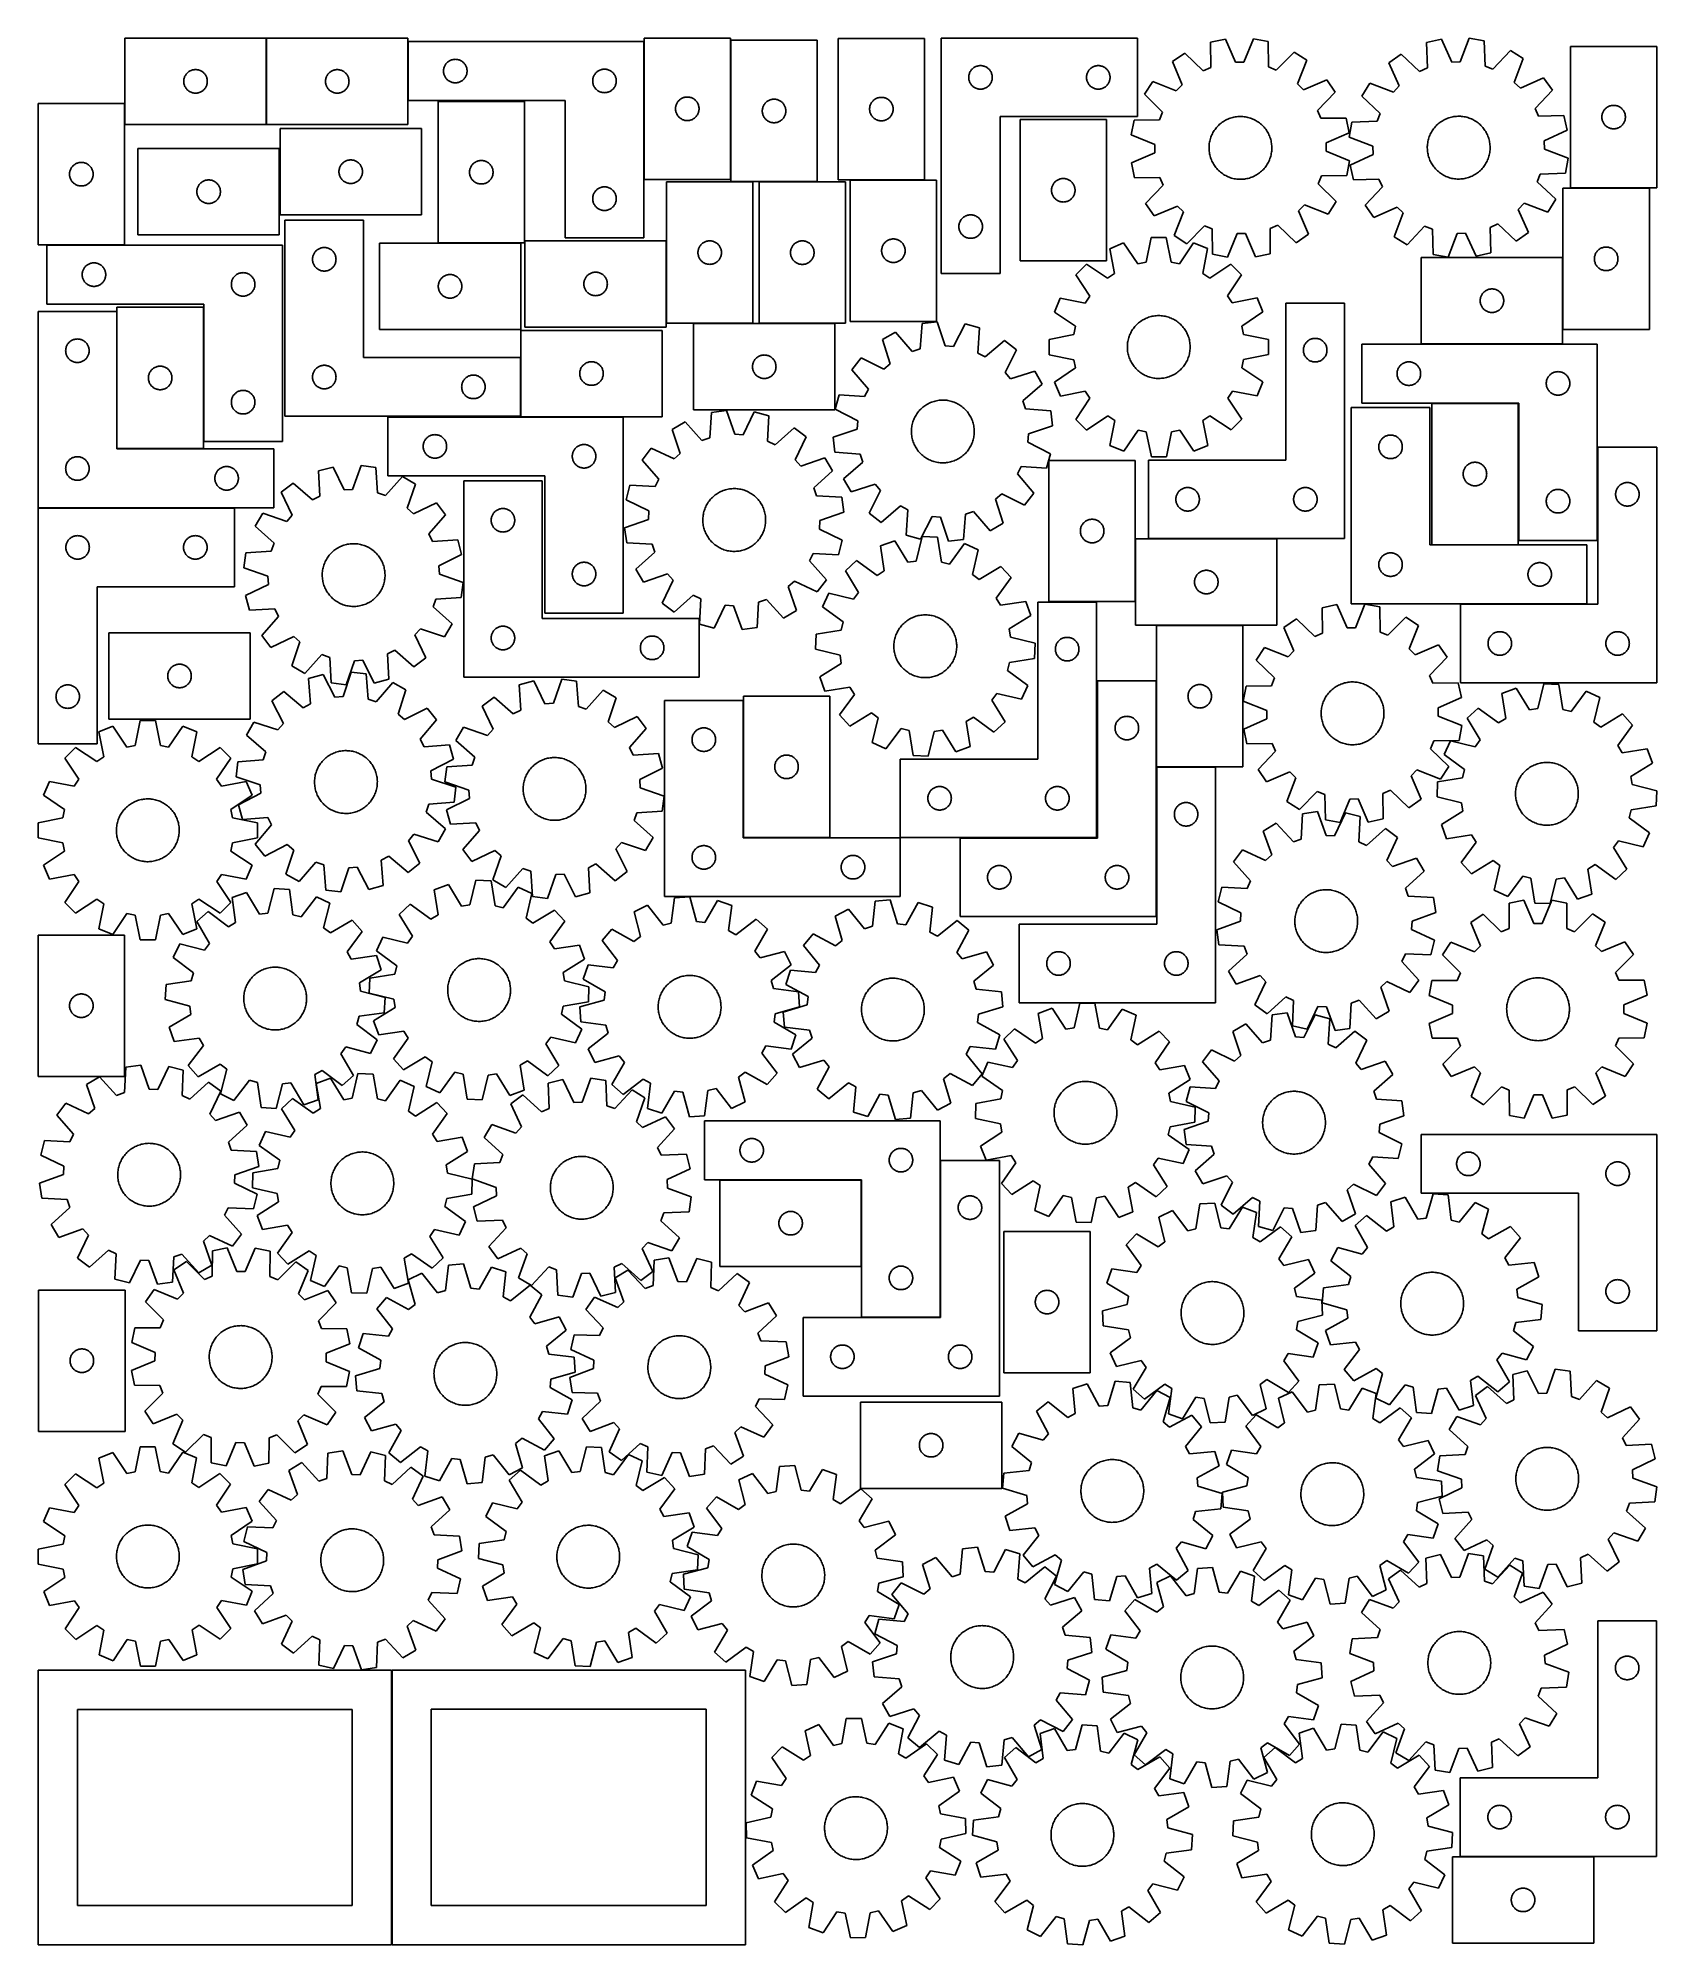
# Model space of a CAD drawing. Header units: millimetres. Extents: x 7 to 1243, y 7 to 1464.
import ezdxf

# ---------------------------------------------------------------- set-up
doc = ezdxf.new("R2010")
doc.units = ezdxf.units.MM
doc.layers.add('CUT', color=7, linetype='CONTINUOUS', true_color=0x000000)

msp = doc.modelspace()

# ---------------------------------------------------------------- linework, layer by layer
at = {"layer": 'CUT'}
for p, q in [((180.796321, 1463.786199), (72.796321, 1463.786199)), ((72.796321, 1463.786199), (72.796321, 1397.786199)), ((180.796321, 1397.786199), (180.796321, 1463.786199)), ((289.065915, 1463.739077), (181.065915, 1463.739077)), ((181.065915, 1463.739077), (181.065915, 1397.739077)), ((289.065915, 1397.739077), (289.065915, 1463.739077)), ((469.297602, 1461.116278), (289.297602, 1461.116278)), ((289.297602, 1461.116278), (289.297602, 1416.116278)), ((469.297602, 1311.116278), (469.297602, 1461.116278)), ((535.547299, 1463.809146), (469.547299, 1463.809146)), ((469.547299, 1463.809146), (469.547299, 1355.809146)), ((535.547299, 1355.809146), (535.547299, 1463.809146)), ((601.896237, 1462.144595), (535.896237, 1462.144595)), ((535.896237, 1462.144595), (535.896237, 1354.144595)), ((601.896237, 1354.144595), (601.896237, 1462.144595)), ((683.889828, 1463.561099), (617.889828, 1463.561099)), ((617.889828, 1463.561099), (617.889828, 1355.561099)), ((683.889828, 1355.561099), (683.889828, 1463.561099)), ((696.629691, 1463.805723), (696.629691, 1283.805723)), ((846.629691, 1463.805723), (696.629691, 1463.805723)), ((846.629691, 1403.805723), (846.629691, 1463.805723)), ((913.750994, 1463.118728), (902.459043, 1460.757095)), ((902.459043, 1460.757095), (902.582535, 1441.381152)), ((921.402892, 1445.317299), (913.750994, 1463.118728)), ((935.133171, 1463.328746), (927.83241, 1445.380451)), ((946.469331, 1461.189369), (935.133171, 1463.328746)), ((946.726452, 1441.814738), (946.469331, 1461.189369)), ((1078.798901, 1463.039443), (1067.559724, 1460.438216)), ((1067.559724, 1460.438216), (1068.095224, 1441.069281)), ((1086.827622, 1445.40476), (1078.798901, 1463.039443)), ((1100.171777, 1463.704113), (1093.254343, 1445.604623)), ((1111.550868, 1461.806286), (1100.171777, 1463.704113)), ((1112.219939, 1442.441505), (1111.550868, 1461.806286)), ((1243.466843, 1457.448062), (1177.466843, 1457.448062)), ((1177.466843, 1457.448062), (1177.466843, 1349.448062)), ((1243.466843, 1349.448062), (1243.466843, 1457.448062)), ((317.225747, 1442.596876), (317.503373, 1443.116278)), ((317.503373, 1443.116278), (317.814375, 1443.61641)), ((317.814375, 1443.61641), (318.157422, 1444.095131)), ((318.157422, 1444.095131), (318.531044, 1444.55039)), ((318.531044, 1444.55039), (318.933641, 1444.980239)), ((318.933641, 1444.980239), (319.363489, 1445.382836)), ((319.363489, 1445.382836), (319.818749, 1445.756458)), ((319.818749, 1445.756458), (320.29747, 1446.099504)), ((320.29747, 1446.099504), (320.797602, 1446.410507)), ((320.797602, 1446.410507), (321.317004, 1446.688133)), ((321.317004, 1446.688133), (321.853451, 1446.931194)), ((321.853451, 1446.931194), (322.404647, 1447.138649)), ((322.404647, 1447.138649), (322.96823, 1447.30961)), ((322.96823, 1447.30961), (323.541789, 1447.443345)), ((323.541789, 1447.443345), (324.122866, 1447.539282)), ((324.122866, 1447.539282), (324.708974, 1447.597008)), ((324.708974, 1447.597008), (325.297602, 1447.616278)), ((325.297602, 1447.616278), (325.88623, 1447.597008)), ((325.88623, 1447.597008), (326.472338, 1447.539282)), ((326.472338, 1447.539282), (327.053415, 1447.443345)), ((327.053415, 1447.443345), (327.626973, 1447.30961)), ((327.626973, 1447.30961), (328.190557, 1447.138649)), ((328.190557, 1447.138649), (328.741753, 1446.931194)), ((328.741753, 1446.931194), (329.2782, 1446.688133)), ((329.2782, 1446.688133), (329.797602, 1446.410507)), ((329.797602, 1446.410507), (330.297734, 1446.099504)), ((330.297734, 1446.099504), (330.776455, 1445.756458)), ((330.776455, 1445.756458), (331.231714, 1445.382836)), ((331.231714, 1445.382836), (331.661563, 1444.980239)), ((331.661563, 1444.980239), (332.06416, 1444.55039)), ((332.06416, 1444.55039), (332.437782, 1444.095131)), ((332.437782, 1444.095131), (332.780828, 1443.61641)), ((332.780828, 1443.61641), (333.09183, 1443.116278)), ((333.09183, 1443.116278), (333.369456, 1442.596876)), ((724.873878, 1442.632791), (725.454955, 1442.728727)), ((725.454955, 1442.728727), (726.041063, 1442.786454)), ((726.041063, 1442.786454), (726.629691, 1442.805723)), ((726.629691, 1442.805723), (727.218319, 1442.786454)), ((727.218319, 1442.786454), (727.804427, 1442.728727)), ((727.804427, 1442.728727), (728.385504, 1442.632791)), ((814.873878, 1442.632791), (815.454955, 1442.728727)), ((815.454955, 1442.728727), (816.041063, 1442.786454)), ((816.041063, 1442.786454), (816.629691, 1442.805723)), ((816.629691, 1442.805723), (817.218319, 1442.786454)), ((817.218319, 1442.786454), (817.804427, 1442.728727)), ((817.804427, 1442.728727), (818.385504, 1442.632791)), ((882.784858, 1452.380458), (873.256213, 1445.877351)), ((873.256213, 1445.877351), (880.785157, 1428.023572)), ((896.666602, 1438.862337), (882.784858, 1452.380458)), ((927.83241, 1445.380451), (921.402892, 1445.317299)), ((966.304258, 1453.200795), (952.690719, 1439.412613)), ((975.9588, 1446.886108), (966.304258, 1453.200795)), ((968.781998, 1428.887887), (975.9588, 1446.886108)), ((1048.06812, 1451.645096), (1038.679921, 1444.940829)), ((1038.679921, 1444.940829), (1046.586829, 1427.251193)), ((1062.234193, 1438.425232), (1048.06812, 1451.645096)), ((1093.254343, 1445.604623), (1086.827622, 1445.40476)), ((1131.551189, 1454.241316), (1118.233939, 1440.166754)), ((1141.337832, 1448.133363), (1131.551189, 1454.241316)), ((1134.545391, 1429.986595), (1141.337832, 1448.133363)), ((117.796321, 1430.786199), (117.815591, 1431.374828)), ((117.815591, 1430.197571), (117.796321, 1430.786199)), ((117.815591, 1431.374828), (117.873317, 1431.960935)), ((117.873317, 1429.611464), (117.815591, 1430.197571)), ((117.873317, 1431.960935), (117.969254, 1432.542012)), ((117.969254, 1429.030386), (117.873317, 1429.611464)), ((117.969254, 1432.542012), (118.102989, 1433.115571)), ((118.102989, 1428.456828), (117.969254, 1429.030386)), ((118.102989, 1433.115571), (118.27395, 1433.679155)), ((118.27395, 1427.893244), (118.102989, 1428.456828)), ((118.27395, 1433.679155), (118.481405, 1434.23035)), ((118.481405, 1434.23035), (118.724466, 1434.766798)), ((118.724466, 1434.766798), (119.002092, 1435.286199)), ((119.002092, 1435.286199), (119.313095, 1435.786331)), ((119.313095, 1435.786331), (119.656141, 1436.265052)), ((119.656141, 1436.265052), (120.029763, 1436.720312)), ((120.029763, 1436.720312), (120.43236, 1437.15016)), ((120.43236, 1437.15016), (120.862209, 1437.552758)), ((120.862209, 1437.552758), (121.317468, 1437.926379)), ((121.317468, 1437.926379), (121.796189, 1438.269426)), ((121.796189, 1438.269426), (122.296321, 1438.580428)), ((122.296321, 1438.580428), (122.815723, 1438.858054)), ((122.815723, 1438.858054), (123.35217, 1439.101115)), ((123.35217, 1439.101115), (123.903366, 1439.308571)), ((123.903366, 1439.308571), (124.46695, 1439.479532)), ((124.46695, 1439.479532), (125.040508, 1439.613267)), ((125.040508, 1439.613267), (125.621585, 1439.709203)), ((125.621585, 1439.709203), (126.207693, 1439.76693)), ((126.207693, 1439.76693), (126.796321, 1439.786199)), ((126.796321, 1439.786199), (127.384949, 1439.76693)), ((127.384949, 1439.76693), (127.971057, 1439.709203)), ((127.971057, 1439.709203), (128.552134, 1439.613267)), ((128.552134, 1439.613267), (129.125692, 1439.479532)), ((129.125692, 1439.479532), (129.689276, 1439.308571)), ((129.689276, 1439.308571), (130.240472, 1439.101115)), ((130.240472, 1439.101115), (130.776919, 1438.858054)), ((130.776919, 1438.858054), (131.296321, 1438.580428)), ((131.296321, 1438.580428), (131.796453, 1438.269426)), ((131.796453, 1438.269426), (132.275174, 1437.926379)), ((132.275174, 1437.926379), (132.730433, 1437.552758)), ((132.730433, 1437.552758), (133.160282, 1437.15016)), ((133.160282, 1437.15016), (133.562879, 1436.720312)), ((133.562879, 1436.720312), (133.936501, 1436.265052)), ((133.936501, 1436.265052), (134.279548, 1435.786331)), ((134.279548, 1435.786331), (134.59055, 1435.286199)), ((134.59055, 1435.286199), (134.868176, 1434.766798)), ((134.868176, 1434.766798), (135.111237, 1434.23035)), ((135.111237, 1434.23035), (135.318692, 1433.679155)), ((135.318692, 1433.679155), (135.489653, 1433.115571)), ((135.489653, 1428.456828), (135.318692, 1427.893244)), ((135.489653, 1433.115571), (135.623389, 1432.542012)), ((135.623389, 1429.030386), (135.489653, 1428.456828)), ((135.623389, 1432.542012), (135.719325, 1431.960935)), ((135.719325, 1429.611464), (135.623389, 1429.030386)), ((135.719325, 1431.960935), (135.777051, 1431.374828)), ((135.777051, 1430.197571), (135.719325, 1429.611464)), ((135.777051, 1431.374828), (135.796321, 1430.786199)), ((135.796321, 1430.786199), (135.777051, 1430.197571)), ((226.065915, 1430.739077), (226.085185, 1431.327705)), ((226.085185, 1430.150449), (226.065915, 1430.739077)), ((226.085185, 1431.327705), (226.142911, 1431.913813)), ((226.142911, 1429.564342), (226.085185, 1430.150449)), ((226.142911, 1431.913813), (226.238848, 1432.49489)), ((226.238848, 1428.983264), (226.142911, 1429.564342)), ((226.238848, 1432.49489), (226.372583, 1433.068449)), ((226.372583, 1428.409706), (226.238848, 1428.983264)), ((226.372583, 1433.068449), (226.543544, 1433.632032)), ((226.543544, 1427.846122), (226.372583, 1428.409706)), ((226.543544, 1433.632032), (226.750999, 1434.183228)), ((226.750999, 1434.183228), (226.994061, 1434.719675)), ((226.994061, 1434.719675), (227.271687, 1435.239077)), ((227.271687, 1435.239077), (227.582689, 1435.739209)), ((227.582689, 1435.739209), (227.925735, 1436.21793)), ((227.925735, 1436.21793), (228.299357, 1436.67319)), ((228.299357, 1436.67319), (228.701954, 1437.103038)), ((228.701954, 1437.103038), (229.131803, 1437.505636)), ((229.131803, 1437.505636), (229.587062, 1437.879257)), ((229.587062, 1437.879257), (230.065783, 1438.222304)), ((230.065783, 1438.222304), (230.565915, 1438.533306)), ((230.565915, 1438.533306), (231.085317, 1438.810932)), ((231.085317, 1438.810932), (231.621764, 1439.053993)), ((231.621764, 1439.053993), (232.17296, 1439.261448)), ((232.17296, 1439.261448), (232.736544, 1439.43241)), ((232.736544, 1439.43241), (233.310102, 1439.566145)), ((233.310102, 1439.566145), (233.891179, 1439.662081)), ((233.891179, 1439.662081), (234.477287, 1439.719808)), ((234.477287, 1439.719808), (235.065915, 1439.739077)), ((235.065915, 1439.739077), (235.654543, 1439.719808)), ((235.654543, 1439.719808), (236.240651, 1439.662081)), ((236.240651, 1439.662081), (236.821728, 1439.566145)), ((236.821728, 1439.566145), (237.395287, 1439.43241)), ((237.395287, 1439.43241), (237.95887, 1439.261448)), ((237.95887, 1439.261448), (238.510066, 1439.053993)), ((238.510066, 1439.053993), (239.046513, 1438.810932)), ((239.046513, 1438.810932), (239.565915, 1438.533306)), ((239.565915, 1438.533306), (240.066047, 1438.222304)), ((240.066047, 1438.222304), (240.544768, 1437.879257)), ((240.544768, 1437.879257), (241.000028, 1437.505636)), ((241.000028, 1437.505636), (241.429876, 1437.103038)), ((241.429876, 1437.103038), (241.832473, 1436.67319)), ((241.832473, 1436.67319), (242.206095, 1436.21793)), ((242.206095, 1436.21793), (242.549142, 1435.739209)), ((242.549142, 1435.739209), (242.860144, 1435.239077)), ((242.860144, 1435.239077), (243.13777, 1434.719675)), ((243.13777, 1434.719675), (243.380831, 1434.183228)), ((243.380831, 1434.183228), (243.588286, 1433.632032)), ((243.588286, 1433.632032), (243.759248, 1433.068449)), ((243.759248, 1428.409706), (243.588286, 1427.846122)), ((243.759248, 1433.068449), (243.892983, 1432.49489)), ((243.892983, 1428.983264), (243.759248, 1428.409706)), ((243.892983, 1432.49489), (243.988919, 1431.913813)), ((243.988919, 1429.564342), (243.892983, 1428.983264)), ((243.988919, 1431.913813), (244.046645, 1431.327705)), ((244.046645, 1430.150449), (243.988919, 1429.564342)), ((244.046645, 1431.327705), (244.065915, 1430.739077)), ((244.065915, 1430.739077), (244.046645, 1430.150449)), ((316.297602, 1438.616278), (316.316872, 1439.204906)), ((316.316872, 1438.02765), (316.297602, 1438.616278)), ((316.316872, 1439.204906), (316.374598, 1439.791014)), ((316.374598, 1437.441542), (316.316872, 1438.02765)), ((316.374598, 1439.791014), (316.470534, 1440.372091)), ((316.470534, 1436.860465), (316.374598, 1437.441542)), ((316.470534, 1440.372091), (316.604269, 1440.945649)), ((316.604269, 1436.286907), (316.470534, 1436.860465)), ((316.604269, 1440.945649), (316.775231, 1441.509233)), ((316.775231, 1435.723323), (316.604269, 1436.286907)), ((316.775231, 1441.509233), (316.982686, 1442.060429)), ((316.982686, 1435.172127), (316.775231, 1435.723323)), ((316.982686, 1442.060429), (317.225747, 1442.596876)), ((317.225747, 1434.63568), (316.982686, 1435.172127)), ((317.503373, 1434.116278), (317.225747, 1434.63568)), ((317.814375, 1433.616146), (317.503373, 1434.116278)), ((318.157422, 1433.137425), (317.814375, 1433.616146)), ((318.531044, 1432.682166), (318.157422, 1433.137425)), ((318.933641, 1432.252317), (318.531044, 1432.682166)), ((319.363489, 1431.84972), (318.933641, 1432.252317)), ((319.818749, 1431.476098), (319.363489, 1431.84972)), ((320.29747, 1431.133051), (319.818749, 1431.476098)), ((320.797602, 1430.822049), (320.29747, 1431.133051)), ((321.317004, 1430.544423), (320.797602, 1430.822049)), ((321.853451, 1430.301362), (321.317004, 1430.544423)), ((322.404647, 1430.093907), (321.853451, 1430.301362)), ((322.96823, 1429.922946), (322.404647, 1430.093907)), ((323.541789, 1429.78921), (322.96823, 1429.922946)), ((324.122866, 1429.693274), (323.541789, 1429.78921)), ((324.708974, 1429.635548), (324.122866, 1429.693274)), ((325.297602, 1429.616278), (324.708974, 1429.635548)), ((325.88623, 1429.635548), (325.297602, 1429.616278)), ((326.472338, 1429.693274), (325.88623, 1429.635548)), ((327.053415, 1429.78921), (326.472338, 1429.693274)), ((327.626973, 1429.922946), (327.053415, 1429.78921)), ((328.190557, 1430.093907), (327.626973, 1429.922946)), ((328.741753, 1430.301362), (328.190557, 1430.093907)), ((329.2782, 1430.544423), (328.741753, 1430.301362)), ((329.797602, 1430.822049), (329.2782, 1430.544423)), ((330.297734, 1431.133051), (329.797602, 1430.822049)), ((330.776455, 1431.476098), (330.297734, 1431.133051)), ((331.231714, 1431.84972), (330.776455, 1431.476098)), ((331.661563, 1432.252317), (331.231714, 1431.84972)), ((332.06416, 1432.682166), (331.661563, 1432.252317)), ((332.437782, 1433.137425), (332.06416, 1432.682166)), ((332.780828, 1433.616146), (332.437782, 1433.137425)), ((333.09183, 1434.116278), (332.780828, 1433.616146)), ((333.369456, 1434.63568), (333.09183, 1434.116278)), ((333.369456, 1442.596876), (333.612518, 1442.060429)), ((333.612518, 1435.172127), (333.369456, 1434.63568)), ((333.612518, 1442.060429), (333.819973, 1441.509233)), ((333.819973, 1435.723323), (333.612518, 1435.172127)), ((333.819973, 1441.509233), (333.990934, 1440.945649)), ((333.990934, 1436.286907), (333.819973, 1435.723323)), ((333.990934, 1440.945649), (334.124669, 1440.372091)), ((334.124669, 1436.860465), (333.990934, 1436.286907)), ((334.124669, 1440.372091), (334.220606, 1439.791014)), ((334.220606, 1437.441542), (334.124669, 1436.860465)), ((334.220606, 1439.791014), (334.278332, 1439.204906)), ((334.278332, 1438.02765), (334.220606, 1437.441542)), ((334.278332, 1439.204906), (334.297602, 1438.616278)), ((334.297602, 1438.616278), (334.278332, 1438.02765)), ((430.297602, 1431.116278), (430.316872, 1431.704906)), ((430.316872, 1430.52765), (430.297602, 1431.116278)), ((430.316872, 1431.704906), (430.374598, 1432.291014)), ((430.374598, 1429.941542), (430.316872, 1430.52765)), ((430.374598, 1432.291014), (430.470534, 1432.872091)), ((430.470534, 1429.360465), (430.374598, 1429.941542)), ((430.470534, 1432.872091), (430.604269, 1433.445649)), ((430.604269, 1428.786907), (430.470534, 1429.360465)), ((430.604269, 1433.445649), (430.775231, 1434.009233)), ((430.775231, 1428.223323), (430.604269, 1428.786907)), ((430.775231, 1434.009233), (430.982686, 1434.560429)), ((430.982686, 1427.672127), (430.775231, 1428.223323)), ((430.982686, 1434.560429), (431.225747, 1435.096876)), ((431.225747, 1435.096876), (431.503373, 1435.616278)), ((431.503373, 1435.616278), (431.814375, 1436.11641)), ((431.814375, 1436.11641), (432.157422, 1436.595131)), ((432.157422, 1436.595131), (432.531044, 1437.05039)), ((432.531044, 1437.05039), (432.933641, 1437.480239)), ((432.933641, 1437.480239), (433.363489, 1437.882836)), ((433.363489, 1437.882836), (433.818749, 1438.256458)), ((433.818749, 1438.256458), (434.29747, 1438.599504)), ((434.29747, 1438.599504), (434.797602, 1438.910507)), ((434.797602, 1438.910507), (435.317004, 1439.188133)), ((435.317004, 1439.188133), (435.853451, 1439.431194)), ((435.853451, 1439.431194), (436.404647, 1439.638649)), ((436.404647, 1439.638649), (436.96823, 1439.80961)), ((436.96823, 1439.80961), (437.541789, 1439.943345)), ((437.541789, 1439.943345), (438.122866, 1440.039282)), ((438.122866, 1440.039282), (438.708974, 1440.097008)), ((438.708974, 1440.097008), (439.297602, 1440.116278)), ((439.297602, 1440.116278), (439.88623, 1440.097008)), ((439.88623, 1440.097008), (440.472338, 1440.039282)), ((440.472338, 1440.039282), (441.053415, 1439.943345)), ((441.053415, 1439.943345), (441.626973, 1439.80961)), ((441.626973, 1439.80961), (442.190557, 1439.638649)), ((442.190557, 1439.638649), (442.741753, 1439.431194)), ((442.741753, 1439.431194), (443.2782, 1439.188133)), ((443.2782, 1439.188133), (443.797602, 1438.910507)), ((443.797602, 1438.910507), (444.297734, 1438.599504)), ((444.297734, 1438.599504), (444.776455, 1438.256458)), ((444.776455, 1438.256458), (445.231714, 1437.882836)), ((445.231714, 1437.882836), (445.661563, 1437.480239)), ((445.661563, 1437.480239), (446.06416, 1437.05039)), ((446.06416, 1437.05039), (446.437782, 1436.595131)), ((446.437782, 1436.595131), (446.780828, 1436.11641)), ((446.780828, 1436.11641), (447.09183, 1435.616278)), ((447.09183, 1435.616278), (447.369456, 1435.096876)), ((447.369456, 1435.096876), (447.612518, 1434.560429)), ((447.612518, 1434.560429), (447.819973, 1434.009233)), ((447.819973, 1428.223323), (447.612518, 1427.672127)), ((447.819973, 1434.009233), (447.990934, 1433.445649)), ((447.990934, 1428.786907), (447.819973, 1428.223323)), ((447.990934, 1433.445649), (448.124669, 1432.872091)), ((448.124669, 1429.360465), (447.990934, 1428.786907)), ((448.124669, 1432.872091), (448.220606, 1432.291014)), ((448.220606, 1429.941542), (448.124669, 1429.360465)), ((448.220606, 1432.291014), (448.278332, 1431.704906)), ((448.278332, 1430.52765), (448.220606, 1429.941542)), ((448.278332, 1431.704906), (448.297602, 1431.116278)), ((448.297602, 1431.116278), (448.278332, 1430.52765)), ((717.629691, 1433.805723), (717.648961, 1434.394352)), ((717.648961, 1433.217095), (717.629691, 1433.805723)), ((717.648961, 1434.394352), (717.706687, 1434.980459)), ((717.706687, 1432.630988), (717.648961, 1433.217095)), ((717.706687, 1434.980459), (717.802623, 1435.561536)), ((717.802623, 1432.049911), (717.706687, 1432.630988)), ((717.802623, 1435.561536), (717.936359, 1436.135095)), ((717.936359, 1431.476352), (717.802623, 1432.049911)), ((717.936359, 1436.135095), (718.10732, 1436.698679)), ((718.10732, 1430.912768), (717.936359, 1431.476352)), ((718.10732, 1436.698679), (718.314775, 1437.249874)), ((718.314775, 1430.361573), (718.10732, 1430.912768)), ((718.314775, 1437.249874), (718.557836, 1437.786322)), ((718.557836, 1429.825125), (718.314775, 1430.361573)), ((718.557836, 1437.786322), (718.835462, 1438.305723)), ((718.835462, 1429.305723), (718.557836, 1429.825125)), ((718.835462, 1438.305723), (719.146464, 1438.805856)), ((719.146464, 1428.805591), (718.835462, 1429.305723)), ((719.146464, 1438.805856), (719.489511, 1439.284576)), ((719.489511, 1428.326871), (719.146464, 1428.805591)), ((719.489511, 1439.284576), (719.863133, 1439.739836)), ((719.863133, 1427.871611), (719.489511, 1428.326871)), ((719.863133, 1439.739836), (720.26573, 1440.169684)), ((720.26573, 1440.169684), (720.695579, 1440.572282)), ((720.695579, 1440.572282), (721.150838, 1440.945904)), ((721.150838, 1440.945904), (721.629559, 1441.28895)), ((721.629559, 1441.28895), (722.129691, 1441.599952)), ((722.129691, 1441.599952), (722.649093, 1441.877578)), ((722.649093, 1441.877578), (723.18554, 1442.120639)), ((723.18554, 1442.120639), (723.736736, 1442.328095)), ((723.736736, 1442.328095), (724.30032, 1442.499056)), ((724.30032, 1442.499056), (724.873878, 1442.632791)), ((728.385504, 1442.632791), (728.959062, 1442.499056)), ((728.959062, 1442.499056), (729.522646, 1442.328095)), ((729.522646, 1442.328095), (730.073842, 1442.120639)), ((730.073842, 1442.120639), (730.610289, 1441.877578)), ((730.610289, 1441.877578), (731.129691, 1441.599952)), ((731.129691, 1441.599952), (731.629823, 1441.28895)), ((731.629823, 1441.28895), (732.108544, 1440.945904)), ((732.108544, 1440.945904), (732.563803, 1440.572282)), ((732.563803, 1440.572282), (732.993652, 1440.169684)), ((732.993652, 1440.169684), (733.396249, 1439.739836)), ((733.396249, 1439.739836), (733.769871, 1439.284576)), ((733.769871, 1428.326871), (733.396249, 1427.871611)), ((733.769871, 1439.284576), (734.112917, 1438.805856)), ((734.112917, 1428.805591), (733.769871, 1428.326871)), ((734.112917, 1438.805856), (734.42392, 1438.305723)), ((734.42392, 1429.305723), (734.112917, 1428.805591)), ((734.42392, 1438.305723), (734.701546, 1437.786322)), ((734.701546, 1429.825125), (734.42392, 1429.305723)), ((734.701546, 1437.786322), (734.944607, 1437.249874)), ((734.944607, 1430.361573), (734.701546, 1429.825125)), ((734.944607, 1437.249874), (735.152062, 1436.698679)), ((735.152062, 1430.912768), (734.944607, 1430.361573)), ((735.152062, 1436.698679), (735.323023, 1436.135095)), ((735.323023, 1431.476352), (735.152062, 1430.912768)), ((735.323023, 1436.135095), (735.456758, 1435.561536)), ((735.456758, 1432.049911), (735.323023, 1431.476352)), ((735.456758, 1435.561536), (735.552695, 1434.980459)), ((735.552695, 1432.630988), (735.456758, 1432.049911)), ((735.552695, 1434.980459), (735.610421, 1434.394352)), ((735.610421, 1433.217095), (735.552695, 1432.630988)), ((735.610421, 1434.394352), (735.629691, 1433.805723)), ((735.629691, 1433.805723), (735.610421, 1433.217095)), ((807.629691, 1433.805723), (807.648961, 1434.394352)), ((807.648961, 1433.217095), (807.629691, 1433.805723)), ((807.648961, 1434.394352), (807.706687, 1434.980459)), ((807.706687, 1432.630988), (807.648961, 1433.217095)), ((807.706687, 1434.980459), (807.802623, 1435.561536)), ((807.802623, 1432.049911), (807.706687, 1432.630988)), ((807.802623, 1435.561536), (807.936359, 1436.135095)), ((807.936359, 1431.476352), (807.802623, 1432.049911)), ((807.936359, 1436.135095), (808.10732, 1436.698679)), ((808.10732, 1430.912768), (807.936359, 1431.476352)), ((808.10732, 1436.698679), (808.314775, 1437.249874)), ((808.314775, 1430.361573), (808.10732, 1430.912768)), ((808.314775, 1437.249874), (808.557836, 1437.786322)), ((808.557836, 1429.825125), (808.314775, 1430.361573)), ((808.557836, 1437.786322), (808.835462, 1438.305723)), ((808.835462, 1429.305723), (808.557836, 1429.825125)), ((808.835462, 1438.305723), (809.146464, 1438.805856)), ((809.146464, 1428.805591), (808.835462, 1429.305723)), ((809.146464, 1438.805856), (809.489511, 1439.284576)), ((809.489511, 1428.326871), (809.146464, 1428.805591)), ((809.489511, 1439.284576), (809.863133, 1439.739836)), ((809.863133, 1427.871611), (809.489511, 1428.326871)), ((809.863133, 1439.739836), (810.26573, 1440.169684)), ((810.26573, 1440.169684), (810.695579, 1440.572282)), ((810.695579, 1440.572282), (811.150838, 1440.945904)), ((811.150838, 1440.945904), (811.629559, 1441.28895)), ((811.629559, 1441.28895), (812.129691, 1441.599952)), ((812.129691, 1441.599952), (812.649093, 1441.877578)), ((812.649093, 1441.877578), (813.18554, 1442.120639)), ((813.18554, 1442.120639), (813.736736, 1442.328095)), ((813.736736, 1442.328095), (814.30032, 1442.499056)), ((814.30032, 1442.499056), (814.873878, 1442.632791)), ((818.385504, 1442.632791), (818.959062, 1442.499056)), ((818.959062, 1442.499056), (819.522646, 1442.328095)), ((819.522646, 1442.328095), (820.073842, 1442.120639)), ((820.073842, 1442.120639), (820.610289, 1441.877578)), ((820.610289, 1441.877578), (821.129691, 1441.599952)), ((821.129691, 1441.599952), (821.629823, 1441.28895)), ((821.629823, 1441.28895), (822.108544, 1440.945904)), ((822.108544, 1440.945904), (822.563803, 1440.572282)), ((822.563803, 1440.572282), (822.993652, 1440.169684)), ((822.993652, 1440.169684), (823.396249, 1439.739836)), ((823.396249, 1439.739836), (823.769871, 1439.284576)), ((823.769871, 1428.326871), (823.396249, 1427.871611)), ((823.769871, 1439.284576), (824.112917, 1438.805856)), ((824.112917, 1428.805591), (823.769871, 1428.326871)), ((824.112917, 1438.805856), (824.42392, 1438.305723)), ((824.42392, 1429.305723), (824.112917, 1428.805591)), ((824.42392, 1438.305723), (824.701546, 1437.786322)), ((824.701546, 1429.825125), (824.42392, 1429.305723)), ((824.701546, 1437.786322), (824.944607, 1437.249874)), ((824.944607, 1430.361573), (824.701546, 1429.825125)), ((824.944607, 1437.249874), (825.152062, 1436.698679)), ((825.152062, 1430.912768), (824.944607, 1430.361573)), ((825.152062, 1436.698679), (825.323023, 1436.135095)), ((825.323023, 1431.476352), (825.152062, 1430.912768)), ((825.323023, 1436.135095), (825.456758, 1435.561536)), ((825.456758, 1432.049911), (825.323023, 1431.476352)), ((825.456758, 1435.561536), (825.552695, 1434.980459)), ((825.552695, 1432.630988), (825.456758, 1432.049911)), ((825.552695, 1434.980459), (825.610421, 1434.394352)), ((825.610421, 1433.217095), (825.552695, 1432.630988)), ((825.610421, 1434.394352), (825.629691, 1433.805723)), ((825.629691, 1433.805723), (825.610421, 1433.217095)), ((858.285236, 1430.609363), (851.970548, 1420.954821)), ((876.283457, 1423.432561), (858.285236, 1430.609363)), ((902.582535, 1441.381152), (896.666602, 1438.862337)), ((952.690719, 1439.412613), (946.726452, 1441.814738)), ((973.373009, 1424.386186), (968.781998, 1428.887887)), ((991.226788, 1431.91513), (973.373009, 1424.386186)), ((997.729895, 1422.386486), (991.226788, 1431.91513)), ((1024.037008, 1429.357931), (1017.929055, 1419.571288)), ((1042.183776, 1422.565491), (1024.037008, 1429.357931)), ((1068.095224, 1441.069281), (1062.234193, 1438.425232)), ((1118.233939, 1440.166754), (1112.219939, 1442.441505)), ((1139.231094, 1425.583542), (1134.545391, 1429.986595)), ((1156.92073, 1433.49045), (1139.231094, 1425.583542)), ((1163.624996, 1424.102251), (1156.92073, 1433.49045)), ((72.516537, 1413.826236), (6.516537, 1413.826236)), ((6.516537, 1413.826236), (6.516537, 1305.826236)), ((72.516537, 1305.826236), (72.516537, 1413.826236)), ((118.481405, 1427.342048), (118.27395, 1427.893244)), ((118.724466, 1426.805601), (118.481405, 1427.342048)), ((119.002092, 1426.286199), (118.724466, 1426.805601)), ((119.313095, 1425.786067), (119.002092, 1426.286199)), ((119.656141, 1425.307347), (119.313095, 1425.786067)), ((120.029763, 1424.852087), (119.656141, 1425.307347)), ((120.43236, 1424.422238), (120.029763, 1424.852087)), ((120.862209, 1424.019641), (120.43236, 1424.422238)), ((121.317468, 1423.646019), (120.862209, 1424.019641)), ((121.796189, 1423.302973), (121.317468, 1423.646019)), ((122.296321, 1422.991971), (121.796189, 1423.302973)), ((122.815723, 1422.714345), (122.296321, 1422.991971)), ((123.35217, 1422.471284), (122.815723, 1422.714345)), ((123.903366, 1422.263828), (123.35217, 1422.471284)), ((124.46695, 1422.092867), (123.903366, 1422.263828)), ((125.040508, 1421.959132), (124.46695, 1422.092867)), ((125.621585, 1421.863196), (125.040508, 1421.959132)), ((126.207693, 1421.805469), (125.621585, 1421.863196)), ((126.796321, 1421.786199), (126.207693, 1421.805469)), ((127.384949, 1421.805469), (126.796321, 1421.786199)), ((127.971057, 1421.863196), (127.384949, 1421.805469)), ((128.552134, 1421.959132), (127.971057, 1421.863196)), ((129.125692, 1422.092867), (128.552134, 1421.959132)), ((129.689276, 1422.263828), (129.125692, 1422.092867)), ((130.240472, 1422.471284), (129.689276, 1422.263828)), ((130.776919, 1422.714345), (130.240472, 1422.471284)), ((131.296321, 1422.991971), (130.776919, 1422.714345)), ((131.796453, 1423.302973), (131.296321, 1422.991971)), ((132.275174, 1423.646019), (131.796453, 1423.302973)), ((132.730433, 1424.019641), (132.275174, 1423.646019)), ((133.160282, 1424.422238), (132.730433, 1424.019641)), ((133.562879, 1424.852087), (133.160282, 1424.422238)), ((133.936501, 1425.307347), (133.562879, 1424.852087)), ((134.279548, 1425.786067), (133.936501, 1425.307347)), ((134.59055, 1426.286199), (134.279548, 1425.786067)), ((134.868176, 1426.805601), (134.59055, 1426.286199)), ((135.111237, 1427.342048), (134.868176, 1426.805601)), ((135.318692, 1427.893244), (135.111237, 1427.342048)), ((226.750999, 1427.294926), (226.543544, 1427.846122)), ((226.994061, 1426.758479), (226.750999, 1427.294926)), ((227.271687, 1426.239077), (226.994061, 1426.758479)), ((227.582689, 1425.738945), (227.271687, 1426.239077)), ((227.925735, 1425.260224), (227.582689, 1425.738945)), ((228.299357, 1424.804965), (227.925735, 1425.260224)), ((228.701954, 1424.375116), (228.299357, 1424.804965)), ((229.131803, 1423.972519), (228.701954, 1424.375116)), ((229.587062, 1423.598897), (229.131803, 1423.972519)), ((230.065783, 1423.255851), (229.587062, 1423.598897)), ((230.565915, 1422.944849), (230.065783, 1423.255851)), ((231.085317, 1422.667223), (230.565915, 1422.944849)), ((231.621764, 1422.424161), (231.085317, 1422.667223)), ((232.17296, 1422.216706), (231.621764, 1422.424161)), ((232.736544, 1422.045745), (232.17296, 1422.216706)), ((233.310102, 1421.91201), (232.736544, 1422.045745)), ((233.891179, 1421.816073), (233.310102, 1421.91201)), ((234.477287, 1421.758347), (233.891179, 1421.816073)), ((235.065915, 1421.739077), (234.477287, 1421.758347)), ((235.654543, 1421.758347), (235.065915, 1421.739077)), ((236.240651, 1421.816073), (235.654543, 1421.758347)), ((236.821728, 1421.91201), (236.240651, 1421.816073)), ((237.395287, 1422.045745), (236.821728, 1421.91201)), ((237.95887, 1422.216706), (237.395287, 1422.045745)), ((238.510066, 1422.424161), (237.95887, 1422.216706)), ((239.046513, 1422.667223), (238.510066, 1422.424161)), ((239.565915, 1422.944849), (239.046513, 1422.667223)), ((240.066047, 1423.255851), (239.565915, 1422.944849)), ((240.544768, 1423.598897), (240.066047, 1423.255851)), ((241.000028, 1423.972519), (240.544768, 1423.598897)), ((241.429876, 1424.375116), (241.000028, 1423.972519)), ((241.832473, 1424.804965), (241.429876, 1424.375116)), ((242.206095, 1425.260224), (241.832473, 1424.804965)), ((242.549142, 1425.738945), (242.206095, 1425.260224)), ((242.860144, 1426.239077), (242.549142, 1425.738945)), ((243.13777, 1426.758479), (242.860144, 1426.239077)), ((243.380831, 1427.294926), (243.13777, 1426.758479)), ((243.588286, 1427.846122), (243.380831, 1427.294926)), ((289.297602, 1416.116278), (409.297602, 1416.116278)), ((378.169003, 1415.32941), (312.169003, 1415.32941)), ((312.169003, 1415.32941), (312.169003, 1307.32941)), ((378.169003, 1307.32941), (378.169003, 1415.32941)), ((409.297602, 1416.116278), (409.297602, 1311.116278)), ((431.225747, 1427.13568), (430.982686, 1427.672127)), ((431.503373, 1426.616278), (431.225747, 1427.13568)), ((431.814375, 1426.116146), (431.503373, 1426.616278)), ((432.157422, 1425.637425), (431.814375, 1426.116146)), ((432.531044, 1425.182166), (432.157422, 1425.637425)), ((432.933641, 1424.752317), (432.531044, 1425.182166)), ((433.363489, 1424.34972), (432.933641, 1424.752317)), ((433.818749, 1423.976098), (433.363489, 1424.34972)), ((434.29747, 1423.633051), (433.818749, 1423.976098)), ((434.797602, 1423.322049), (434.29747, 1423.633051)), ((435.317004, 1423.044423), (434.797602, 1423.322049)), ((435.853451, 1422.801362), (435.317004, 1423.044423)), ((436.404647, 1422.593907), (435.853451, 1422.801362)), ((436.96823, 1422.422946), (436.404647, 1422.593907)), ((437.541789, 1422.28921), (436.96823, 1422.422946)), ((438.122866, 1422.193274), (437.541789, 1422.28921)), ((438.708974, 1422.135548), (438.122866, 1422.193274)), ((439.297602, 1422.116278), (438.708974, 1422.135548)), ((439.88623, 1422.135548), (439.297602, 1422.116278)), ((440.472338, 1422.193274), (439.88623, 1422.135548)), ((441.053415, 1422.28921), (440.472338, 1422.193274)), ((441.626973, 1422.422946), (441.053415, 1422.28921)), ((442.190557, 1422.593907), (441.626973, 1422.422946)), ((442.741753, 1422.801362), (442.190557, 1422.593907)), ((443.2782, 1423.044423), (442.741753, 1422.801362)), ((443.797602, 1423.322049), (443.2782, 1423.044423)), ((444.297734, 1423.633051), (443.797602, 1423.322049)), ((444.776455, 1423.976098), (444.297734, 1423.633051)), ((445.231714, 1424.34972), (444.776455, 1423.976098)), ((445.661563, 1424.752317), (445.231714, 1424.34972)), ((446.06416, 1425.182166), (445.661563, 1424.752317)), ((446.437782, 1425.637425), (446.06416, 1425.182166)), ((446.780828, 1426.116146), (446.437782, 1425.637425)), ((447.09183, 1426.616278), (446.780828, 1426.116146)), ((447.369456, 1427.13568), (447.09183, 1426.616278)), ((447.612518, 1427.672127), (447.369456, 1427.13568)), ((494.232383, 1413.253297), (494.475444, 1413.789744)), ((494.475444, 1413.789744), (494.75307, 1414.309146)), ((494.75307, 1414.309146), (495.064073, 1414.809278)), ((495.064073, 1414.809278), (495.407119, 1415.287999)), ((495.407119, 1415.287999), (495.780741, 1415.743259)), ((495.780741, 1415.743259), (496.183338, 1416.173107)), ((496.183338, 1416.173107), (496.613187, 1416.575705)), ((496.613187, 1416.575705), (497.068446, 1416.949326)), ((497.068446, 1416.949326), (497.547167, 1417.292373)), ((497.547167, 1417.292373), (498.047299, 1417.603375)), ((498.047299, 1417.603375), (498.566701, 1417.881001)), ((498.566701, 1417.881001), (499.103148, 1418.124062)), ((499.103148, 1418.124062), (499.654344, 1418.331517)), ((499.654344, 1418.331517), (500.217928, 1418.502479)), ((500.217928, 1418.502479), (500.791486, 1418.636214)), ((500.791486, 1418.636214), (501.372563, 1418.73215)), ((501.372563, 1418.73215), (501.958671, 1418.789877)), ((501.958671, 1418.789877), (502.547299, 1418.809146)), ((502.547299, 1418.809146), (503.135927, 1418.789877)), ((503.135927, 1418.789877), (503.722035, 1418.73215)), ((503.722035, 1418.73215), (504.303112, 1418.636214)), ((504.303112, 1418.636214), (504.87667, 1418.502479)), ((504.87667, 1418.502479), (505.440254, 1418.331517)), ((505.440254, 1418.331517), (505.99145, 1418.124062)), ((505.99145, 1418.124062), (506.527897, 1417.881001)), ((506.527897, 1417.881001), (507.047299, 1417.603375)), ((507.047299, 1417.603375), (507.547431, 1417.292373)), ((507.547431, 1417.292373), (508.026152, 1416.949326)), ((508.026152, 1416.949326), (508.481411, 1416.575705)), ((508.481411, 1416.575705), (508.91126, 1416.173107)), ((508.91126, 1416.173107), (509.313857, 1415.743259)), ((509.313857, 1415.743259), (509.687479, 1415.287999)), ((509.687479, 1415.287999), (510.030526, 1414.809278)), ((510.030526, 1414.809278), (510.341528, 1414.309146)), ((510.341528, 1414.309146), (510.619154, 1413.789744)), ((510.619154, 1413.789744), (510.862215, 1413.253297)), ((561.413011, 1413.144728), (561.756057, 1413.623448)), ((561.756057, 1413.623448), (562.129679, 1414.078708)), ((562.129679, 1414.078708), (562.532276, 1414.508556)), ((562.532276, 1414.508556), (562.962125, 1414.911154)), ((562.962125, 1414.911154), (563.417384, 1415.284776)), ((563.417384, 1415.284776), (563.896105, 1415.627822)), ((563.896105, 1415.627822), (564.396237, 1415.938824)), ((564.396237, 1415.938824), (564.915639, 1416.21645)), ((564.915639, 1416.21645), (565.452086, 1416.459511)), ((565.452086, 1416.459511), (566.003282, 1416.666967)), ((566.003282, 1416.666967), (566.566866, 1416.837928)), ((566.566866, 1416.837928), (567.140424, 1416.971663)), ((567.140424, 1416.971663), (567.721501, 1417.067599)), ((567.721501, 1417.067599), (568.307609, 1417.125326)), ((568.307609, 1417.125326), (568.896237, 1417.144595)), ((568.896237, 1417.144595), (569.484865, 1417.125326)), ((569.484865, 1417.125326), (570.070973, 1417.067599)), ((570.070973, 1417.067599), (570.65205, 1416.971663)), ((570.65205, 1416.971663), (571.225608, 1416.837928)), ((571.225608, 1416.837928), (571.789192, 1416.666967)), ((571.789192, 1416.666967), (572.340388, 1416.459511)), ((572.340388, 1416.459511), (572.876835, 1416.21645)), ((572.876835, 1416.21645), (573.396237, 1415.938824)), ((573.396237, 1415.938824), (573.896369, 1415.627822)), ((573.896369, 1415.627822), (574.37509, 1415.284776)), ((574.37509, 1415.284776), (574.830349, 1414.911154)), ((574.830349, 1414.911154), (575.260198, 1414.508556)), ((575.260198, 1414.508556), (575.662795, 1414.078708)), ((575.662795, 1414.078708), (576.036417, 1413.623448)), ((576.036417, 1413.623448), (576.379464, 1413.144728)), ((642.817974, 1413.541698), (643.0956, 1414.061099)), ((643.0956, 1414.061099), (643.406602, 1414.561231)), ((643.406602, 1414.561231), (643.749648, 1415.039952)), ((643.749648, 1415.039952), (644.12327, 1415.495212)), ((644.12327, 1415.495212), (644.525867, 1415.92506)), ((644.525867, 1415.92506), (644.955716, 1416.327658)), ((644.955716, 1416.327658), (645.410976, 1416.701279)), ((645.410976, 1416.701279), (645.889696, 1417.044326)), ((645.889696, 1417.044326), (646.389828, 1417.355328)), ((646.389828, 1417.355328), (646.90923, 1417.632954)), ((646.90923, 1417.632954), (647.445677, 1417.876015)), ((647.445677, 1417.876015), (647.996873, 1418.083471)), ((647.996873, 1418.083471), (648.560457, 1418.254432)), ((648.560457, 1418.254432), (649.134015, 1418.388167)), ((649.134015, 1418.388167), (649.715093, 1418.484103)), ((649.715093, 1418.484103), (650.3012, 1418.54183)), ((650.3012, 1418.54183), (650.889828, 1418.561099)), ((650.889828, 1418.561099), (651.478457, 1418.54183)), ((651.478457, 1418.54183), (652.064564, 1418.484103)), ((652.064564, 1418.484103), (652.645641, 1418.388167)), ((652.645641, 1418.388167), (653.2192, 1418.254432)), ((653.2192, 1418.254432), (653.782784, 1418.083471)), ((653.782784, 1418.083471), (654.333979, 1417.876015)), ((654.333979, 1417.876015), (654.870427, 1417.632954)), ((654.870427, 1417.632954), (655.389828, 1417.355328)), ((655.389828, 1417.355328), (655.88996, 1417.044326)), ((655.88996, 1417.044326), (656.368681, 1416.701279)), ((656.368681, 1416.701279), (656.823941, 1416.327658)), ((656.823941, 1416.327658), (657.253789, 1415.92506)), ((657.253789, 1415.92506), (657.656387, 1415.495212)), ((657.656387, 1415.495212), (658.030008, 1415.039952)), ((658.030008, 1415.039952), (658.373055, 1414.561231)), ((658.373055, 1414.561231), (658.684057, 1414.061099)), ((658.684057, 1414.061099), (658.961683, 1413.541698)), ((720.26573, 1427.441762), (719.863133, 1427.871611)), ((720.695579, 1427.039165), (720.26573, 1427.441762)), ((721.150838, 1426.665543), (720.695579, 1427.039165)), ((721.629559, 1426.322497), (721.150838, 1426.665543)), ((722.129691, 1426.011495), (721.629559, 1426.322497)), ((722.649093, 1425.733869), (722.129691, 1426.011495)), ((723.18554, 1425.490808), (722.649093, 1425.733869)), ((723.736736, 1425.283352), (723.18554, 1425.490808)), ((724.30032, 1425.112391), (723.736736, 1425.283352)), ((724.873878, 1424.978656), (724.30032, 1425.112391)), ((725.454955, 1424.88272), (724.873878, 1424.978656)), ((726.041063, 1424.824993), (725.454955, 1424.88272)), ((726.629691, 1424.805723), (726.041063, 1424.824993)), ((727.218319, 1424.824993), (726.629691, 1424.805723)), ((727.804427, 1424.88272), (727.218319, 1424.824993)), ((728.385504, 1424.978656), (727.804427, 1424.88272)), ((728.959062, 1425.112391), (728.385504, 1424.978656)), ((729.522646, 1425.283352), (728.959062, 1425.112391)), ((730.073842, 1425.490808), (729.522646, 1425.283352)), ((730.610289, 1425.733869), (730.073842, 1425.490808)), ((731.129691, 1426.011495), (730.610289, 1425.733869)), ((731.629823, 1426.322497), (731.129691, 1426.011495)), ((732.108544, 1426.665543), (731.629823, 1426.322497)), ((732.563803, 1427.039165), (732.108544, 1426.665543)), ((732.993652, 1427.441762), (732.563803, 1427.039165)), ((733.396249, 1427.871611), (732.993652, 1427.441762)), ((810.26573, 1427.441762), (809.863133, 1427.871611)), ((810.695579, 1427.039165), (810.26573, 1427.441762)), ((811.150838, 1426.665543), (810.695579, 1427.039165)), ((811.629559, 1426.322497), (811.150838, 1426.665543)), ((812.129691, 1426.011495), (811.629559, 1426.322497)), ((812.649093, 1425.733869), (812.129691, 1426.011495)), ((813.18554, 1425.490808), (812.649093, 1425.733869)), ((813.736736, 1425.283352), (813.18554, 1425.490808)), ((814.30032, 1425.112391), (813.736736, 1425.283352)), ((814.873878, 1424.978656), (814.30032, 1425.112391)), ((815.454955, 1424.88272), (814.873878, 1424.978656)), ((816.041063, 1424.824993), (815.454955, 1424.88272)), ((816.629691, 1424.805723), (816.041063, 1424.824993)), ((817.218319, 1424.824993), (816.629691, 1424.805723)), ((817.804427, 1424.88272), (817.218319, 1424.824993)), ((818.385504, 1424.978656), (817.804427, 1424.88272)), ((818.959062, 1425.112391), (818.385504, 1424.978656)), ((819.522646, 1425.283352), (818.959062, 1425.112391)), ((820.073842, 1425.490808), (819.522646, 1425.283352)), ((820.610289, 1425.733869), (820.073842, 1425.490808)), ((821.129691, 1426.011495), (820.610289, 1425.733869)), ((821.629823, 1426.322497), (821.129691, 1426.011495)), ((822.108544, 1426.665543), (821.629823, 1426.322497)), ((822.563803, 1427.039165), (822.108544, 1426.665543)), ((822.993652, 1427.441762), (822.563803, 1427.039165)), ((823.396249, 1427.871611), (822.993652, 1427.441762)), ((851.970548, 1420.954821), (865.758731, 1407.341282)), ((880.785157, 1428.023572), (876.283457, 1423.432561)), ((984.211774, 1408.504742), (997.729895, 1422.386486)), ((1017.929055, 1419.571288), (1032.003616, 1406.254039)), ((1046.586829, 1427.251193), (1042.183776, 1422.565491)), ((1150.405132, 1409.936178), (1163.624996, 1424.102251)), ((493.547299, 1409.809146), (493.566569, 1410.397774)), ((493.566569, 1409.220518), (493.547299, 1409.809146)), ((493.566569, 1410.397774), (493.624295, 1410.983882)), ((493.624295, 1408.634411), (493.566569, 1409.220518)), ((493.624295, 1410.983882), (493.720232, 1411.564959)), ((493.720232, 1408.053333), (493.624295, 1408.634411)), ((493.720232, 1411.564959), (493.853967, 1412.138518)), ((493.853967, 1407.479775), (493.720232, 1408.053333)), ((493.853967, 1412.138518), (494.024928, 1412.702101)), ((494.024928, 1406.916191), (493.853967, 1407.479775)), ((494.024928, 1412.702101), (494.232383, 1413.253297)), ((494.232383, 1406.364995), (494.024928, 1406.916191)), ((494.475444, 1405.828548), (494.232383, 1406.364995)), ((494.75307, 1405.309146), (494.475444, 1405.828548)), ((495.064073, 1404.809014), (494.75307, 1405.309146)), ((495.407119, 1404.330293), (495.064073, 1404.809014)), ((495.780741, 1403.875034), (495.407119, 1404.330293)), ((496.183338, 1403.445185), (495.780741, 1403.875034)), ((496.613187, 1403.042588), (496.183338, 1403.445185)), ((497.068446, 1402.668966), (496.613187, 1403.042588)), ((497.547167, 1402.32592), (497.068446, 1402.668966)), ((498.047299, 1402.014918), (497.547167, 1402.32592)), ((498.566701, 1401.737292), (498.047299, 1402.014918)), ((499.103148, 1401.49423), (498.566701, 1401.737292)), ((499.654344, 1401.286775), (499.103148, 1401.49423)), ((500.217928, 1401.115814), (499.654344, 1401.286775)), ((500.791486, 1400.982079), (500.217928, 1401.115814)), ((501.372563, 1400.886142), (500.791486, 1400.982079)), ((501.958671, 1400.828416), (501.372563, 1400.886142)), ((502.547299, 1400.809146), (501.958671, 1400.828416)), ((503.135927, 1400.828416), (502.547299, 1400.809146)), ((503.722035, 1400.886142), (503.135927, 1400.828416)), ((504.303112, 1400.982079), (503.722035, 1400.886142)), ((504.87667, 1401.115814), (504.303112, 1400.982079)), ((505.440254, 1401.286775), (504.87667, 1401.115814)), ((505.99145, 1401.49423), (505.440254, 1401.286775)), ((506.527897, 1401.737292), (505.99145, 1401.49423)), ((507.047299, 1402.014918), (506.527897, 1401.737292)), ((507.547431, 1402.32592), (507.047299, 1402.014918)), ((508.026152, 1402.668966), (507.547431, 1402.32592)), ((508.481411, 1403.042588), (508.026152, 1402.668966)), ((508.91126, 1403.445185), (508.481411, 1403.042588)), ((509.313857, 1403.875034), (508.91126, 1403.445185)), ((509.687479, 1404.330293), (509.313857, 1403.875034)), ((510.030526, 1404.809014), (509.687479, 1404.330293)), ((510.341528, 1405.309146), (510.030526, 1404.809014)), ((510.619154, 1405.828548), (510.341528, 1405.309146)), ((510.862215, 1406.364995), (510.619154, 1405.828548)), ((510.862215, 1413.253297), (511.06967, 1412.702101)), ((511.06967, 1406.916191), (510.862215, 1406.364995)), ((511.06967, 1412.702101), (511.240632, 1412.138518)), ((511.240632, 1407.479775), (511.06967, 1406.916191)), ((511.240632, 1412.138518), (511.374367, 1411.564959)), ((511.374367, 1408.053333), (511.240632, 1407.479775)), ((511.374367, 1411.564959), (511.470303, 1410.983882)), ((511.470303, 1408.634411), (511.374367, 1408.053333)), ((511.470303, 1410.983882), (511.528029, 1410.397774)), ((511.528029, 1409.220518), (511.470303, 1408.634411)), ((511.528029, 1410.397774), (511.547299, 1409.809146)), ((511.547299, 1409.809146), (511.528029, 1409.220518)), ((559.896237, 1408.144595), (559.915507, 1408.733224)), ((559.915507, 1407.555967), (559.896237, 1408.144595)), ((559.915507, 1408.733224), (559.973233, 1409.319331)), ((559.973233, 1406.96986), (559.915507, 1407.555967)), ((559.973233, 1409.319331), (560.06917, 1409.900408)), ((560.06917, 1406.388783), (559.973233, 1406.96986)), ((560.06917, 1409.900408), (560.202905, 1410.473967)), ((560.202905, 1405.815224), (560.06917, 1406.388783)), ((560.202905, 1410.473967), (560.373866, 1411.037551)), ((560.373866, 1405.25164), (560.202905, 1405.815224)), ((560.373866, 1411.037551), (560.581321, 1411.588746)), ((560.581321, 1404.700445), (560.373866, 1405.25164)), ((560.581321, 1411.588746), (560.824382, 1412.125194)), ((560.824382, 1404.163997), (560.581321, 1404.700445)), ((560.824382, 1412.125194), (561.102008, 1412.644595)), ((561.102008, 1403.644595), (560.824382, 1404.163997)), ((561.102008, 1412.644595), (561.413011, 1413.144728)), ((561.413011, 1403.144463), (561.102008, 1403.644595)), ((561.756057, 1402.665743), (561.413011, 1403.144463)), ((562.129679, 1402.210483), (561.756057, 1402.665743)), ((562.532276, 1401.780634), (562.129679, 1402.210483)), ((562.962125, 1401.378037), (562.532276, 1401.780634)), ((563.417384, 1401.004415), (562.962125, 1401.378037)), ((563.896105, 1400.661369), (563.417384, 1401.004415)), ((564.396237, 1400.350367), (563.896105, 1400.661369)), ((564.915639, 1400.072741), (564.396237, 1400.350367)), ((565.452086, 1399.82968), (564.915639, 1400.072741)), ((566.003282, 1399.622224), (565.452086, 1399.82968)), ((566.566866, 1399.451263), (566.003282, 1399.622224)), ((567.140424, 1399.317528), (566.566866, 1399.451263)), ((567.721501, 1399.221592), (567.140424, 1399.317528)), ((568.307609, 1399.163865), (567.721501, 1399.221592)), ((568.896237, 1399.144595), (568.307609, 1399.163865)), ((569.484865, 1399.163865), (568.896237, 1399.144595)), ((570.070973, 1399.221592), (569.484865, 1399.163865)), ((570.65205, 1399.317528), (570.070973, 1399.221592)), ((571.225608, 1399.451263), (570.65205, 1399.317528)), ((571.789192, 1399.622224), (571.225608, 1399.451263)), ((572.340388, 1399.82968), (571.789192, 1399.622224)), ((572.876835, 1400.072741), (572.340388, 1399.82968)), ((573.396237, 1400.350367), (572.876835, 1400.072741)), ((573.896369, 1400.661369), (573.396237, 1400.350367)), ((574.37509, 1401.004415), (573.896369, 1400.661369)), ((574.830349, 1401.378037), (574.37509, 1401.004415)), ((575.260198, 1401.780634), (574.830349, 1401.378037)), ((575.662795, 1402.210483), (575.260198, 1401.780634)), ((576.036417, 1402.665743), (575.662795, 1402.210483)), ((576.379464, 1403.144463), (576.036417, 1402.665743)), ((576.379464, 1413.144728), (576.690466, 1412.644595)), ((576.690466, 1403.644595), (576.379464, 1403.144463)), ((576.690466, 1412.644595), (576.968092, 1412.125194)), ((576.968092, 1404.163997), (576.690466, 1403.644595)), ((576.968092, 1412.125194), (577.211153, 1411.588746)), ((577.211153, 1404.700445), (576.968092, 1404.163997)), ((577.211153, 1411.588746), (577.418608, 1411.037551)), ((577.418608, 1405.25164), (577.211153, 1404.700445)), ((577.418608, 1411.037551), (577.589569, 1410.473967)), ((577.589569, 1405.815224), (577.418608, 1405.25164)), ((577.589569, 1410.473967), (577.723305, 1409.900408)), ((577.723305, 1406.388783), (577.589569, 1405.815224)), ((577.723305, 1409.900408), (577.819241, 1409.319331)), ((577.819241, 1406.96986), (577.723305, 1406.388783)), ((577.819241, 1409.319331), (577.876967, 1408.733224)), ((577.876967, 1407.555967), (577.819241, 1406.96986)), ((577.876967, 1408.733224), (577.896237, 1408.144595)), ((577.896237, 1408.144595), (577.876967, 1407.555967)), ((641.889828, 1409.561099), (641.909098, 1410.149728)), ((641.909098, 1408.972471), (641.889828, 1409.561099)), ((641.909098, 1410.149728), (641.966825, 1410.735835)), ((641.966825, 1408.386364), (641.909098, 1408.972471)), ((641.966825, 1410.735835), (642.062761, 1411.316912)), ((642.062761, 1407.805286), (641.966825, 1408.386364)), ((642.062761, 1411.316912), (642.196496, 1411.890471)), ((642.196496, 1407.231728), (642.062761, 1407.805286)), ((642.196496, 1411.890471), (642.367457, 1412.454055)), ((642.367457, 1406.668144), (642.196496, 1407.231728)), ((642.367457, 1412.454055), (642.574913, 1413.00525)), ((642.574913, 1406.116948), (642.367457, 1406.668144)), ((642.574913, 1413.00525), (642.817974, 1413.541698)), ((642.817974, 1405.580501), (642.574913, 1406.116948)), ((643.0956, 1405.061099), (642.817974, 1405.580501)), ((643.406602, 1404.560967), (643.0956, 1405.061099)), ((643.749648, 1404.082247), (643.406602, 1404.560967)), ((644.12327, 1403.626987), (643.749648, 1404.082247)), ((644.525867, 1403.197138), (644.12327, 1403.626987)), ((644.955716, 1402.794541), (644.525867, 1403.197138)), ((645.410976, 1402.420919), (644.955716, 1402.794541)), ((645.889696, 1402.077873), (645.410976, 1402.420919)), ((646.389828, 1401.766871), (645.889696, 1402.077873)), ((646.90923, 1401.489245), (646.389828, 1401.766871)), ((647.445677, 1401.246184), (646.90923, 1401.489245)), ((647.996873, 1401.038728), (647.445677, 1401.246184)), ((648.560457, 1400.867767), (647.996873, 1401.038728)), ((649.134015, 1400.734032), (648.560457, 1400.867767)), ((649.715093, 1400.638096), (649.134015, 1400.734032)), ((650.3012, 1400.580369), (649.715093, 1400.638096)), ((650.889828, 1400.561099), (650.3012, 1400.580369)), ((651.478457, 1400.580369), (650.889828, 1400.561099)), ((652.064564, 1400.638096), (651.478457, 1400.580369)), ((652.645641, 1400.734032), (652.064564, 1400.638096)), ((653.2192, 1400.867767), (652.645641, 1400.734032)), ((653.782784, 1401.038728), (653.2192, 1400.867767)), ((654.333979, 1401.246184), (653.782784, 1401.038728)), ((654.870427, 1401.489245), (654.333979, 1401.246184)), ((655.389828, 1401.766871), (654.870427, 1401.489245)), ((655.88996, 1402.077873), (655.389828, 1401.766871)), ((656.368681, 1402.420919), (655.88996, 1402.077873)), ((656.823941, 1402.794541), (656.368681, 1402.420919)), ((657.253789, 1403.197138), (656.823941, 1402.794541)), ((657.656387, 1403.626987), (657.253789, 1403.197138)), ((658.030008, 1404.082247), (657.656387, 1403.626987)), ((658.373055, 1404.560967), (658.030008, 1404.082247)), ((658.684057, 1405.061099), (658.373055, 1404.560967)), ((658.961683, 1405.580501), (658.684057, 1405.061099)), ((658.961683, 1413.541698), (659.204744, 1413.00525)), ((659.204744, 1406.116948), (658.961683, 1405.580501)), ((659.204744, 1413.00525), (659.4122, 1412.454055)), ((659.4122, 1406.668144), (659.204744, 1406.116948)), ((659.4122, 1412.454055), (659.583161, 1411.890471)), ((659.583161, 1407.231728), (659.4122, 1406.668144)), ((659.583161, 1411.890471), (659.716896, 1411.316912)), ((659.716896, 1407.805286), (659.583161, 1407.231728)), ((659.716896, 1411.316912), (659.812832, 1410.735835)), ((659.812832, 1408.386364), (659.716896, 1407.805286)), ((659.812832, 1410.735835), (659.870559, 1410.149728)), ((659.870559, 1408.972471), (659.812832, 1408.386364)), ((659.870559, 1410.149728), (659.889828, 1409.561099)), ((659.889828, 1409.561099), (659.870559, 1408.972471)), ((741.629691, 1283.805723), (741.629691, 1403.805723)), ((741.629691, 1403.805723), (846.629691, 1403.805723)), ((756.877708, 1401.562805), (756.877708, 1293.562805)), ((822.877708, 1401.562805), (756.877708, 1401.562805)), ((822.877708, 1293.562805), (822.877708, 1401.562805)), ((843.981975, 1401.119894), (841.842597, 1389.783734)), ((863.356605, 1401.377015), (843.981975, 1401.119894)), ((865.758731, 1407.341282), (863.356605, 1401.377015)), ((910.629003, 1398.935214), (911.417152, 1399.516176)), ((911.417152, 1399.516176), (912.228342, 1400.064507)), ((912.228342, 1400.064507), (913.061222, 1400.579294)), ((913.061222, 1400.579294), (913.914406, 1401.05968)), ((913.914406, 1401.05968), (914.786475, 1401.504867)), ((914.786475, 1401.504867), (915.675977, 1401.914113)), ((915.675977, 1401.914113), (916.581431, 1402.286736)), ((916.581431, 1402.286736), (917.50133, 1402.622118)), ((917.50133, 1402.622118), (918.434143, 1402.919698)), ((918.434143, 1402.919698), (919.378318, 1403.178984)), ((919.378318, 1403.178984), (920.332283, 1403.399541)), ((920.332283, 1403.399541), (921.294451, 1403.581005)), ((921.294451, 1403.581005), (922.263219, 1403.723071)), ((922.263219, 1403.723071), (923.236976, 1403.825505)), ((923.236976, 1403.825505), (924.214101, 1403.888136)), ((924.214101, 1403.888136), (925.192967, 1403.910859)), ((925.192967, 1403.910859), (926.171945, 1403.893636)), ((926.171945, 1403.893636), (927.149406, 1403.836497)), ((927.149406, 1403.836497), (928.123723, 1403.739535)), ((928.123723, 1403.739535), (929.093275, 1403.602914)), ((929.093275, 1403.602914), (930.056446, 1403.42686)), ((930.056446, 1403.42686), (931.011636, 1403.211665)), ((931.011636, 1403.211665), (931.957253, 1402.957689)), ((931.957253, 1402.957689), (932.891723, 1402.665354)), ((932.891723, 1402.665354), (933.813492, 1402.335147)), ((933.813492, 1402.335147), (934.721026, 1401.967616)), ((934.721026, 1401.967616), (935.612812, 1401.563375)), ((935.612812, 1401.563375), (936.487369, 1401.123095)), ((936.487369, 1401.123095), (937.343239, 1400.64751)), ((937.343239, 1400.64751), (938.178998, 1400.13741)), ((938.178998, 1400.13741), (938.993256, 1399.593646)), ((938.993256, 1399.593646), (939.784657, 1399.017122)), ((939.784657, 1399.017122), (940.551883, 1398.408798)), ((986.730589, 1402.588809), (984.211774, 1408.504742)), ((1006.106532, 1402.712301), (986.730589, 1402.588809)), ((1008.468165, 1391.42035), (1006.106532, 1402.712301)), ((1010.364085, 1399.570968), (1008.466258, 1388.191876)), ((1029.728866, 1400.240038), (1010.364085, 1399.570968)), ((1032.003616, 1406.254039), (1029.728866, 1400.240038)), ((1076.947281, 1398.727144), (1077.719839, 1399.328682)), ((1077.719839, 1399.328682), (1078.516291, 1399.898208)), ((1078.516291, 1399.898208), (1079.33531, 1400.434774)), ((1079.33531, 1400.434774), (1080.175533, 1400.937487)), ((1080.175533, 1400.937487), (1081.035562, 1401.40551)), ((1081.035562, 1401.40551), (1081.913965, 1401.838064)), ((1081.913965, 1401.838064), (1082.80928, 1402.23443)), ((1082.80928, 1402.23443), (1083.720018, 1402.593947)), ((1083.720018, 1402.593947), (1084.644662, 1402.916016)), ((1084.644662, 1402.916016), (1085.581673, 1403.200104)), ((1085.581673, 1403.200104), (1086.529492, 1403.445735)), ((1086.529492, 1403.445735), (1087.48654, 1403.652502)), ((1087.48654, 1403.652502), (1088.451227, 1403.820059)), ((1088.451227, 1403.820059), (1089.421945, 1403.94813)), ((1089.421945, 1403.94813), (1090.397078, 1404.036499)), ((1090.397078, 1404.036499), (1091.375005, 1404.085021)), ((1091.375005, 1404.085021), (1092.354097, 1404.093614)), ((1092.354097, 1404.093614), (1093.332725, 1404.062264)), ((1093.332725, 1404.062264), (1094.30926, 1403.991023)), ((1094.30926, 1403.991023), (1095.282076, 1403.88001)), ((1095.282076, 1403.88001), (1096.249554, 1403.72941)), ((1096.249554, 1403.72941), (1097.210085, 1403.539473)), ((1097.210085, 1403.539473), (1098.162069, 1403.310516)), ((1098.162069, 1403.310516), (1099.103922, 1403.042918)), ((1099.103922, 1403.042918), (1100.034076, 1402.737127)), ((1100.034076, 1402.737127), (1100.950983, 1402.393651)), ((1100.950983, 1402.393651), (1101.853118, 1402.01306)), ((1101.853118, 1402.01306), (1102.738978, 1401.59599)), ((1102.738978, 1401.59599), (1103.607089, 1401.143134)), ((1103.607089, 1401.143134), (1104.456006, 1400.655246)), ((1104.456006, 1400.655246), (1105.284316, 1400.133138)), ((1105.284316, 1400.133138), (1106.090641, 1399.577679)), ((1106.090641, 1399.577679), (1106.873639, 1398.989793)), ((1153.049181, 1404.075147), (1150.405132, 1409.936178)), ((1172.418117, 1404.610646), (1153.049181, 1404.075147)), ((1175.019343, 1393.37147), (1172.418117, 1404.610646)), ((1201.466843, 1403.448062), (1201.486113, 1404.03669)), ((1201.486113, 1402.859434), (1201.466843, 1403.448062)), ((1201.486113, 1404.03669), (1201.54384, 1404.622798)), ((1201.54384, 1402.273327), (1201.486113, 1402.859434)), ((1201.54384, 1404.622798), (1201.639776, 1405.203875)), ((1201.639776, 1401.692249), (1201.54384, 1402.273327)), ((1201.639776, 1405.203875), (1201.773511, 1405.777434)), ((1201.773511, 1401.118691), (1201.639776, 1401.692249)), ((1201.773511, 1405.777434), (1201.944472, 1406.341017)), ((1201.944472, 1400.555107), (1201.773511, 1401.118691)), ((1201.944472, 1406.341017), (1202.151927, 1406.892213)), ((1202.151927, 1400.003911), (1201.944472, 1400.555107)), ((1202.151927, 1406.892213), (1202.394989, 1407.42866)), ((1202.394989, 1399.467464), (1202.151927, 1400.003911)), ((1202.394989, 1407.42866), (1202.672615, 1407.948062)), ((1202.672615, 1398.948062), (1202.394989, 1399.467464)), ((1202.672615, 1407.948062), (1202.983617, 1408.448194)), ((1202.983617, 1408.448194), (1203.326663, 1408.926915)), ((1203.326663, 1408.926915), (1203.700285, 1409.382175)), ((1203.700285, 1409.382175), (1204.102882, 1409.812023)), ((1204.102882, 1409.812023), (1204.532731, 1410.214621)), ((1204.532731, 1410.214621), (1204.98799, 1410.588242)), ((1204.98799, 1410.588242), (1205.466711, 1410.931289)), ((1205.466711, 1410.931289), (1205.966843, 1411.242291)), ((1205.966843, 1411.242291), (1206.486245, 1411.519917)), ((1206.486245, 1411.519917), (1207.022692, 1411.762978)), ((1207.022692, 1411.762978), (1207.573888, 1411.970433)), ((1207.573888, 1411.970433), (1208.137472, 1412.141395)), ((1208.137472, 1412.141395), (1208.71103, 1412.27513)), ((1208.71103, 1412.27513), (1209.292108, 1412.371066)), ((1209.292108, 1412.371066), (1209.878215, 1412.428793)), ((1209.878215, 1412.428793), (1210.466843, 1412.448062)), ((1210.466843, 1412.448062), (1211.055471, 1412.428793)), ((1211.055471, 1412.428793), (1211.641579, 1412.371066)), ((1211.641579, 1412.371066), (1212.222656, 1412.27513)), ((1212.222656, 1412.27513), (1212.796215, 1412.141395)), ((1212.796215, 1412.141395), (1213.359798, 1411.970433)), ((1213.359798, 1411.970433), (1213.910994, 1411.762978)), ((1213.910994, 1411.762978), (1214.447441, 1411.519917)), ((1214.447441, 1411.519917), (1214.966843, 1411.242291)), ((1214.966843, 1411.242291), (1215.466975, 1410.931289)), ((1215.466975, 1410.931289), (1215.945696, 1410.588242)), ((1215.945696, 1410.588242), (1216.400956, 1410.214621)), ((1216.400956, 1410.214621), (1216.830804, 1409.812023)), ((1216.830804, 1409.812023), (1217.233402, 1409.382175)), ((1217.233402, 1409.382175), (1217.607023, 1408.926915)), ((1217.607023, 1408.926915), (1217.95007, 1408.448194)), ((1217.95007, 1408.448194), (1218.261072, 1407.948062)), ((1218.261072, 1407.948062), (1218.538698, 1407.42866)), ((1218.538698, 1399.467464), (1218.261072, 1398.948062)), ((1218.538698, 1407.42866), (1218.781759, 1406.892213)), ((1218.781759, 1400.003911), (1218.538698, 1399.467464)), ((1218.781759, 1406.892213), (1218.989214, 1406.341017)), ((1218.989214, 1400.555107), (1218.781759, 1400.003911)), ((1218.989214, 1406.341017), (1219.160176, 1405.777434)), ((1219.160176, 1401.118691), (1218.989214, 1400.555107)), ((1219.160176, 1405.777434), (1219.293911, 1405.203875)), ((1219.293911, 1401.692249), (1219.160176, 1401.118691)), ((1219.293911, 1405.203875), (1219.389847, 1404.622798)), ((1219.389847, 1402.273327), (1219.293911, 1401.692249)), ((1219.389847, 1404.622798), (1219.447574, 1404.03669)), ((1219.447574, 1402.859434), (1219.389847, 1402.273327)), ((1219.447574, 1404.03669), (1219.466843, 1403.448062)), ((1219.466843, 1403.448062), (1219.447574, 1402.859434)), ((72.796321, 1397.786199), (180.796321, 1397.786199)), ((181.065915, 1397.739077), (289.065915, 1397.739077)), ((299.3858, 1394.729312), (191.3858, 1394.729312)), ((191.3858, 1394.729312), (191.3858, 1328.729312)), ((299.3858, 1328.729312), (299.3858, 1394.729312)), ((841.842597, 1389.783734), (859.790893, 1382.482973)), ((901.651545, 1384.226321), (901.84721, 1385.185702)), ((901.84721, 1385.185702), (902.081844, 1386.136302)), ((902.081844, 1386.136302), (902.355056, 1387.076542)), ((902.355056, 1387.076542), (902.666392, 1388.004855)), ((902.666392, 1388.004855), (903.015334, 1388.919696)), ((903.015334, 1388.919696), (903.4013, 1389.819544)), ((903.4013, 1389.819544), (903.823648, 1390.702899)), ((903.823648, 1390.702899), (904.281676, 1391.568292)), ((904.281676, 1391.568292), (904.774621, 1392.414283)), ((904.774621, 1392.414283), (905.301663, 1393.239464)), ((905.301663, 1393.239464), (905.861923, 1394.04246)), ((905.861923, 1394.04246), (906.454471, 1394.821936)), ((906.454471, 1394.821936), (907.078319, 1395.576594)), ((907.078319, 1395.576594), (907.73243, 1396.305178)), ((907.73243, 1396.305178), (908.415714, 1397.006475)), ((908.415714, 1397.006475), (909.127034, 1397.679319)), ((909.127034, 1397.679319), (909.865207, 1398.322589)), ((909.865207, 1398.322589), (910.629003, 1398.935214)), ((940.551883, 1398.408798), (941.293659, 1397.769685)), ((941.293659, 1397.769685), (942.008748, 1397.100849)), ((942.008748, 1397.100849), (942.695962, 1396.403402)), ((942.695962, 1396.403402), (943.354156, 1395.678504)), ((943.354156, 1395.678504), (943.982234, 1394.927363)), ((943.982234, 1394.927363), (944.579152, 1394.151229)), ((944.579152, 1394.151229), (945.143915, 1393.351393)), ((945.143915, 1393.351393), (945.675585, 1392.529187)), ((945.675585, 1392.529187), (946.173275, 1391.68598)), ((946.173275, 1391.68598), (946.636158, 1390.823173)), ((946.636158, 1390.823173), (947.063463, 1389.942205)), ((947.063463, 1389.942205), (947.454479, 1389.04454)), ((947.454479, 1389.04454), (947.808556, 1388.131674)), ((947.808556, 1388.131674), (948.125103, 1387.205125)), ((948.125103, 1387.205125), (948.403593, 1386.266435)), ((948.403593, 1386.266435), (948.643565, 1385.317168)), ((948.643565, 1385.317168), (948.844617, 1384.358902)), ((990.666736, 1383.768451), (1008.468165, 1391.42035)), ((1008.466258, 1388.191876), (1026.565748, 1381.274443)), ((1068.360726, 1383.786683), (1068.53103, 1384.750888)), ((1068.53103, 1384.750888), (1068.740521, 1385.707344)), ((1068.740521, 1385.707344), (1068.98885, 1386.65446)), ((1068.98885, 1386.65446), (1069.275604, 1387.590658)), ((1069.275604, 1387.590658), (1069.600306, 1388.514381)), ((1069.600306, 1388.514381), (1069.962414, 1389.424091)), ((1069.962414, 1389.424091), (1070.361327, 1390.318274)), ((1070.361327, 1390.318274), (1070.796381, 1391.195442)), ((1070.796381, 1391.195442), (1071.266851, 1392.054135)), ((1071.266851, 1392.054135), (1071.771954, 1392.892923)), ((1071.771954, 1392.892923), (1072.31085, 1393.710411)), ((1072.31085, 1393.710411), (1072.882642, 1394.505238)), ((1072.882642, 1394.505238), (1073.486377, 1395.276081)), ((1073.486377, 1395.276081), (1074.121052, 1396.021656)), ((1074.121052, 1396.021656), (1074.78561, 1396.740724)), ((1074.78561, 1396.740724), (1075.478944, 1397.432087)), ((1075.478944, 1397.432087), (1076.199901, 1398.094594)), ((1076.199901, 1398.094594), (1076.947281, 1398.727144)), ((1106.873639, 1398.989793), (1107.632006, 1398.370459)), ((1107.632006, 1398.370459), (1108.36448, 1397.720707)), ((1108.36448, 1397.720707), (1109.069842, 1397.04162)), ((1109.069842, 1397.04162), (1109.746918, 1396.334327)), ((1109.746918, 1396.334327), (1110.394581, 1395.600006)), ((1110.394581, 1395.600006), (1111.011753, 1394.839879)), ((1111.011753, 1394.839879), (1111.597407, 1394.05521)), ((1111.597407, 1394.05521), (1112.150569, 1393.247307)), ((1112.150569, 1393.247307), (1112.670316, 1392.417513)), ((1112.670316, 1392.417513), (1113.155785, 1391.56721)), ((1113.155785, 1391.56721), (1113.606168, 1390.697813)), ((1113.606168, 1390.697813), (1114.020714, 1389.81077)), ((1114.020714, 1389.81077), (1114.398733, 1388.907555)), ((1114.398733, 1388.907555), (1114.739598, 1387.989674)), ((1114.739598, 1387.989674), (1115.042739, 1387.058652)), ((1115.042739, 1387.058652), (1115.307654, 1386.116041)), ((1115.307654, 1386.116041), (1115.5339, 1385.163409)), ((1115.5339, 1385.163409), (1115.721101, 1384.202342)), ((1157.38466, 1385.342748), (1175.019343, 1393.37147)), ((1157.584523, 1378.916027), (1157.38466, 1385.342748)), ((1202.983617, 1398.44793), (1202.672615, 1398.948062)), ((1203.326663, 1397.969209), (1202.983617, 1398.44793)), ((1203.700285, 1397.51395), (1203.326663, 1397.969209)), ((1204.102882, 1397.084101), (1203.700285, 1397.51395)), ((1204.532731, 1396.681504), (1204.102882, 1397.084101)), ((1204.98799, 1396.307882), (1204.532731, 1396.681504)), ((1205.466711, 1395.964836), (1204.98799, 1396.307882)), ((1205.966843, 1395.653834), (1205.466711, 1395.964836)), ((1206.486245, 1395.376208), (1205.966843, 1395.653834)), ((1207.022692, 1395.133146), (1206.486245, 1395.376208)), ((1207.573888, 1394.925691), (1207.022692, 1395.133146)), ((1208.137472, 1394.75473), (1207.573888, 1394.925691)), ((1208.71103, 1394.620995), (1208.137472, 1394.75473)), ((1209.292108, 1394.525059), (1208.71103, 1394.620995)), ((1209.878215, 1394.467332), (1209.292108, 1394.525059)), ((1210.466843, 1394.448062), (1209.878215, 1394.467332)), ((1211.055471, 1394.467332), (1210.466843, 1394.448062)), ((1211.641579, 1394.525059), (1211.055471, 1394.467332)), ((1212.222656, 1394.620995), (1211.641579, 1394.525059)), ((1212.796215, 1394.75473), (1212.222656, 1394.620995)), ((1213.359798, 1394.925691), (1212.796215, 1394.75473)), ((1213.910994, 1395.133146), (1213.359798, 1394.925691)), ((1214.447441, 1395.376208), (1213.910994, 1395.133146)), ((1214.966843, 1395.653834), (1214.447441, 1395.376208)), ((1215.466975, 1395.964836), (1214.966843, 1395.653834)), ((1215.945696, 1396.307882), (1215.466975, 1395.964836)), ((1216.400956, 1396.681504), (1215.945696, 1396.307882)), ((1216.830804, 1397.084101), (1216.400956, 1396.681504)), ((1217.233402, 1397.51395), (1216.830804, 1397.084101)), ((1217.607023, 1397.969209), (1217.233402, 1397.51395)), ((1217.95007, 1398.44793), (1217.607023, 1397.969209)), ((1218.261072, 1398.948062), (1217.95007, 1398.44793)), ((190.809383, 1379.451971), (82.809383, 1379.451971)), ((82.809383, 1379.451971), (82.809383, 1313.451971)), ((190.809383, 1313.451971), (190.809383, 1379.451971)), ((241.405202, 1369.801166), (241.94165, 1370.044227)), ((241.94165, 1370.044227), (242.492845, 1370.251683)), ((242.492845, 1370.251683), (243.056429, 1370.422644)), ((243.056429, 1370.422644), (243.629988, 1370.556379)), ((243.629988, 1370.556379), (244.211065, 1370.652315)), ((244.211065, 1370.652315), (244.797172, 1370.710042)), ((244.797172, 1370.710042), (245.3858, 1370.729312)), ((245.3858, 1370.729312), (245.974429, 1370.710042)), ((245.974429, 1370.710042), (246.560536, 1370.652315)), ((246.560536, 1370.652315), (247.141613, 1370.556379)), ((247.141613, 1370.556379), (247.715172, 1370.422644)), ((247.715172, 1370.422644), (248.278756, 1370.251683)), ((248.278756, 1370.251683), (248.829951, 1370.044227)), ((248.829951, 1370.044227), (249.366399, 1369.801166)), ((341.724852, 1369.644326), (342.276048, 1369.851781)), ((342.276048, 1369.851781), (342.839632, 1370.022742)), ((342.839632, 1370.022742), (343.41319, 1370.156477)), ((343.41319, 1370.156477), (343.994267, 1370.252414)), ((343.994267, 1370.252414), (344.580375, 1370.31014)), ((344.580375, 1370.31014), (345.169003, 1370.32941)), ((345.169003, 1370.32941), (345.757631, 1370.31014)), ((345.757631, 1370.31014), (346.343739, 1370.252414)), ((346.343739, 1370.252414), (346.924816, 1370.156477)), ((346.924816, 1370.156477), (347.498375, 1370.022742)), ((347.498375, 1370.022742), (348.061958, 1369.851781)), ((348.061958, 1369.851781), (348.613154, 1369.644326)), ((859.854044, 1376.053455), (842.052616, 1368.401557)), ((859.790893, 1382.482973), (859.854044, 1376.053455)), ((901.264103, 1380.333107), (901.301292, 1381.31153)), ((901.266854, 1379.353981), (901.264103, 1380.333107)), ((901.30954, 1378.375782), (901.266854, 1379.353981)), ((901.301292, 1381.31153), (901.378359, 1382.287622)), ((901.392089, 1377.400138), (901.30954, 1378.375782)), ((901.378359, 1382.287622), (901.495174, 1383.259759)), ((901.514365, 1376.428673), (901.392089, 1377.400138)), ((901.495174, 1383.259759), (901.651545, 1384.226321)), ((901.676164, 1375.463005), (901.514365, 1376.428673)), ((901.877216, 1374.504739), (901.676164, 1375.463005)), ((902.117187, 1373.555471), (901.877216, 1374.504739)), ((902.395678, 1372.616782), (902.117187, 1373.555471)), ((902.712225, 1371.690233), (902.395678, 1372.616782)), ((903.066301, 1370.777366), (902.712225, 1371.690233)), ((903.457317, 1369.879702), (903.066301, 1370.777366)), ((903.884622, 1368.998733), (903.457317, 1369.879702)), ((947.119481, 1370.002363), (946.697132, 1369.119008)), ((947.505447, 1370.90221), (947.119481, 1370.002363)), ((947.854389, 1371.817052), (947.505447, 1370.90221)), ((948.165725, 1372.745365), (947.854389, 1371.817052)), ((948.438937, 1373.685604), (948.165725, 1372.745365)), ((948.673571, 1374.636205), (948.438937, 1373.685604)), ((948.869236, 1375.595585), (948.673571, 1374.636205)), ((948.844617, 1384.358902), (949.006416, 1383.393233)), ((949.025607, 1376.562148), (948.869236, 1375.595585)), ((949.006416, 1383.393233), (949.128692, 1382.421768)), ((949.142422, 1377.534284), (949.025607, 1376.562148)), ((949.128692, 1382.421768), (949.211241, 1381.446125)), ((949.219489, 1378.510377), (949.142422, 1377.534284)), ((949.211241, 1381.446125), (949.253927, 1380.467926)), ((949.256677, 1379.4888), (949.219489, 1378.510377)), ((949.253927, 1380.467926), (949.256677, 1379.4888)), ((990.729888, 1377.338933), (990.666736, 1383.768451)), ((1008.678183, 1370.038173), (990.729888, 1377.338933)), ((1006.538806, 1358.702012), (1008.678183, 1370.038173)), ((1026.765611, 1374.847722), (1009.130928, 1366.819)), ((1026.565748, 1381.274443), (1026.765611, 1374.847722)), ((1068.07606, 1379.884607), (1068.087441, 1380.863671)), ((1068.104623, 1378.905894), (1068.07606, 1379.884607)), ((1068.087441, 1380.863671), (1068.138747, 1381.841455)), ((1068.173083, 1377.92916), (1068.104623, 1378.905894)), ((1068.138747, 1381.841455), (1068.229892, 1382.816334)), ((1068.281325, 1376.956032), (1068.173083, 1377.92916)), ((1068.229892, 1382.816334), (1068.360726, 1383.786683)), ((1068.42917, 1375.988129), (1068.281325, 1376.956032)), ((1068.616372, 1375.027061), (1068.42917, 1375.988129)), ((1068.842618, 1374.074429), (1068.616372, 1375.027061)), ((1069.107532, 1373.131818), (1068.842618, 1374.074429)), ((1069.410673, 1372.200797), (1069.107532, 1373.131818)), ((1069.751538, 1371.282915), (1069.410673, 1372.200797)), ((1070.129558, 1370.379701), (1069.751538, 1371.282915)), ((1070.544104, 1369.492657), (1070.129558, 1370.379701)), ((1113.788944, 1369.872196), (1113.35389, 1368.995028)), ((1114.187857, 1370.766379), (1113.788944, 1369.872196)), ((1114.549966, 1371.676089), (1114.187857, 1370.766379)), ((1114.874667, 1372.599812), (1114.549966, 1371.676089)), ((1115.161421, 1373.536011), (1114.874667, 1372.599812)), ((1115.40975, 1374.483126), (1115.161421, 1373.536011)), ((1115.619241, 1375.439582), (1115.40975, 1374.483126)), ((1115.789545, 1376.403788), (1115.619241, 1375.439582)), ((1115.721101, 1384.202342), (1115.868946, 1383.234438)), ((1115.920379, 1377.374137), (1115.789545, 1376.403788)), ((1115.868946, 1383.234438), (1115.977188, 1382.26131)), ((1116.011525, 1378.349015), (1115.920379, 1377.374137)), ((1115.977188, 1382.26131), (1116.045648, 1381.284577)), ((1116.062831, 1379.3268), (1116.011525, 1378.349015)), ((1116.045648, 1381.284577), (1116.074211, 1380.305863)), ((1116.074211, 1380.305863), (1116.062831, 1379.3268)), ((1175.684013, 1371.998594), (1157.584523, 1378.916027)), ((1173.786187, 1360.619503), (1175.684013, 1371.998594)), ((30.516537, 1359.826236), (30.535807, 1360.414864)), ((30.535807, 1359.237608), (30.516537, 1359.826236)), ((30.535807, 1360.414864), (30.593534, 1361.000972)), ((30.593534, 1358.6515), (30.535807, 1359.237608)), ((30.593534, 1361.000972), (30.68947, 1361.582049)), ((30.68947, 1358.070423), (30.593534, 1358.6515)), ((30.68947, 1361.582049), (30.823205, 1362.155607)), ((30.823205, 1357.496865), (30.68947, 1358.070423)), ((30.823205, 1362.155607), (30.994166, 1362.719191)), ((30.994166, 1356.933281), (30.823205, 1357.496865)), ((30.994166, 1362.719191), (31.201622, 1363.270387)), ((31.201622, 1356.382085), (30.994166, 1356.933281)), ((31.201622, 1363.270387), (31.444683, 1363.806834)), ((31.444683, 1355.845638), (31.201622, 1356.382085)), ((31.444683, 1363.806834), (31.722309, 1364.326236)), ((31.722309, 1355.326236), (31.444683, 1355.845638)), ((31.722309, 1364.326236), (32.033311, 1364.826368)), ((32.033311, 1354.826104), (31.722309, 1355.326236)), ((32.033311, 1364.826368), (32.376357, 1365.305089)), ((32.376357, 1365.305089), (32.749979, 1365.760348)), ((32.749979, 1365.760348), (33.152576, 1366.190197)), ((33.152576, 1366.190197), (33.582425, 1366.592794)), ((33.582425, 1366.592794), (34.037684, 1366.966416)), ((34.037684, 1366.966416), (34.516405, 1367.309463)), ((34.516405, 1367.309463), (35.016537, 1367.620465)), ((35.016537, 1367.620465), (35.535939, 1367.898091)), ((35.535939, 1367.898091), (36.072386, 1368.141152)), ((36.072386, 1368.141152), (36.623582, 1368.348607)), ((36.623582, 1368.348607), (37.187166, 1368.519569)), ((37.187166, 1368.519569), (37.760724, 1368.653304)), ((37.760724, 1368.653304), (38.341802, 1368.74924)), ((38.341802, 1368.74924), (38.927909, 1368.806966)), ((38.927909, 1368.806966), (39.516537, 1368.826236)), ((39.516537, 1368.826236), (40.105166, 1368.806966)), ((40.105166, 1368.806966), (40.691273, 1368.74924)), ((40.691273, 1368.74924), (41.27235, 1368.653304)), ((41.27235, 1368.653304), (41.845909, 1368.519569)), ((41.845909, 1368.519569), (42.409493, 1368.348607)), ((42.409493, 1368.348607), (42.960688, 1368.141152)), ((42.960688, 1368.141152), (43.497136, 1367.898091)), ((43.497136, 1367.898091), (44.016537, 1367.620465)), ((44.016537, 1367.620465), (44.516669, 1367.309463)), ((44.516669, 1367.309463), (44.99539, 1366.966416)), ((44.99539, 1366.966416), (45.45065, 1366.592794)), ((45.45065, 1366.592794), (45.880498, 1366.190197)), ((45.880498, 1366.190197), (46.283096, 1365.760348)), ((46.283096, 1365.760348), (46.656717, 1365.305089)), ((46.656717, 1365.305089), (46.999764, 1364.826368)), ((46.999764, 1364.826368), (47.310766, 1364.326236)), ((47.310766, 1355.326236), (46.999764, 1354.826104)), ((47.310766, 1364.326236), (47.588392, 1363.806834)), ((47.588392, 1355.845638), (47.310766, 1355.326236)), ((47.588392, 1363.806834), (47.831453, 1363.270387)), ((47.831453, 1356.382085), (47.588392, 1355.845638)), ((47.831453, 1363.270387), (48.038909, 1362.719191)), ((48.038909, 1356.933281), (47.831453, 1356.382085)), ((48.038909, 1362.719191), (48.20987, 1362.155607)), ((48.20987, 1357.496865), (48.038909, 1356.933281)), ((48.20987, 1362.155607), (48.343605, 1361.582049)), ((48.343605, 1358.070423), (48.20987, 1357.496865)), ((48.343605, 1361.582049), (48.439541, 1361.000972)), ((48.439541, 1358.6515), (48.343605, 1358.070423)), ((48.439541, 1361.000972), (48.497268, 1360.414864)), ((48.497268, 1359.237608), (48.439541, 1358.6515)), ((48.497268, 1360.414864), (48.516537, 1359.826236)), ((48.516537, 1359.826236), (48.497268, 1359.237608)), ((134.480011, 1355.145303), (135.05357, 1355.279038)), ((135.05357, 1355.279038), (135.634647, 1355.374975)), ((135.634647, 1355.374975), (136.220754, 1355.432701)), ((136.220754, 1355.432701), (136.809383, 1355.451971)), ((136.809383, 1355.451971), (137.398011, 1355.432701)), ((137.398011, 1355.432701), (137.984118, 1355.374975)), ((137.984118, 1355.374975), (138.565195, 1355.279038)), ((138.565195, 1355.279038), (139.138754, 1355.145303)), ((236.3858, 1361.729312), (236.40507, 1362.31794)), ((236.40507, 1361.140683), (236.3858, 1361.729312)), ((236.40507, 1362.31794), (236.462797, 1362.904047)), ((236.462797, 1360.554576), (236.40507, 1361.140683)), ((236.462797, 1362.904047), (236.558733, 1363.485125)), ((236.558733, 1359.973499), (236.462797, 1360.554576)), ((236.558733, 1363.485125), (236.692468, 1364.058683)), ((236.692468, 1359.39994), (236.558733, 1359.973499)), ((236.692468, 1364.058683), (236.863429, 1364.622267)), ((236.863429, 1358.836356), (236.692468, 1359.39994)), ((236.863429, 1364.622267), (237.070885, 1365.173463)), ((237.070885, 1358.285161), (236.863429, 1358.836356)), ((237.070885, 1365.173463), (237.313946, 1365.70991)), ((237.313946, 1357.748713), (237.070885, 1358.285161)), ((237.313946, 1365.70991), (237.591572, 1366.229312)), ((237.591572, 1357.229312), (237.313946, 1357.748713)), ((237.591572, 1366.229312), (237.902574, 1366.729444)), ((237.902574, 1356.72918), (237.591572, 1357.229312)), ((237.902574, 1366.729444), (238.24562, 1367.208164)), ((238.24562, 1356.250459), (237.902574, 1356.72918)), ((238.24562, 1367.208164), (238.619242, 1367.663424)), ((238.619242, 1355.795199), (238.24562, 1356.250459)), ((238.619242, 1367.663424), (239.021839, 1368.093273)), ((239.021839, 1355.365351), (238.619242, 1355.795199)), ((239.021839, 1368.093273), (239.451688, 1368.49587)), ((239.451688, 1354.962753), (239.021839, 1355.365351)), ((239.451688, 1368.49587), (239.906948, 1368.869492)), ((239.906948, 1368.869492), (240.385668, 1369.212538)), ((240.385668, 1369.212538), (240.8858, 1369.52354)), ((240.8858, 1369.52354), (241.405202, 1369.801166)), ((249.366399, 1369.801166), (249.8858, 1369.52354)), ((249.8858, 1369.52354), (250.385933, 1369.212538)), ((250.385933, 1369.212538), (250.864653, 1368.869492)), ((250.864653, 1368.869492), (251.319913, 1368.49587)), ((251.319913, 1368.49587), (251.749761, 1368.093273)), ((251.749761, 1355.365351), (251.319913, 1354.962753)), ((251.749761, 1368.093273), (252.152359, 1367.663424)), ((252.152359, 1355.795199), (251.749761, 1355.365351)), ((252.152359, 1367.663424), (252.52598, 1367.208164)), ((252.52598, 1356.250459), (252.152359, 1355.795199)), ((252.52598, 1367.208164), (252.869027, 1366.729444)), ((252.869027, 1356.72918), (252.52598, 1356.250459)), ((252.869027, 1366.729444), (253.180029, 1366.229312)), ((253.180029, 1357.229312), (252.869027, 1356.72918)), ((253.180029, 1366.229312), (253.457655, 1365.70991)), ((253.457655, 1357.748713), (253.180029, 1357.229312)), ((253.457655, 1365.70991), (253.700716, 1365.173463)), ((253.700716, 1358.285161), (253.457655, 1357.748713)), ((253.700716, 1365.173463), (253.908172, 1364.622267)), ((253.908172, 1358.836356), (253.700716, 1358.285161)), ((253.908172, 1364.622267), (254.079133, 1364.058683)), ((254.079133, 1359.39994), (253.908172, 1358.836356)), ((254.079133, 1364.058683), (254.212868, 1363.485125)), ((254.212868, 1359.973499), (254.079133, 1359.39994)), ((254.212868, 1363.485125), (254.308804, 1362.904047)), ((254.308804, 1360.554576), (254.212868, 1359.973499)), ((254.308804, 1362.904047), (254.366531, 1362.31794)), ((254.366531, 1361.140683), (254.308804, 1360.554576)), ((254.366531, 1362.31794), (254.3858, 1361.729312)), ((254.3858, 1361.729312), (254.366531, 1361.140683)), ((336.169003, 1361.32941), (336.188273, 1361.918038)), ((336.188273, 1360.740782), (336.169003, 1361.32941)), ((336.188273, 1361.918038), (336.245999, 1362.504146)), ((336.245999, 1360.154674), (336.188273, 1360.740782)), ((336.245999, 1362.504146), (336.341936, 1363.085223)), ((336.341936, 1359.573597), (336.245999, 1360.154674)), ((336.341936, 1363.085223), (336.475671, 1363.658781)), ((336.475671, 1359.000039), (336.341936, 1359.573597)), ((336.475671, 1363.658781), (336.646632, 1364.222365)), ((336.646632, 1358.436455), (336.475671, 1359.000039)), ((336.646632, 1364.222365), (336.854087, 1364.773561)), ((336.854087, 1357.885259), (336.646632, 1358.436455)), ((336.854087, 1364.773561), (337.097148, 1365.310008)), ((337.097148, 1357.348812), (336.854087, 1357.885259)), ((337.097148, 1365.310008), (337.374775, 1365.82941)), ((337.374775, 1356.82941), (337.097148, 1357.348812)), ((337.374775, 1365.82941), (337.685777, 1366.329542)), ((337.685777, 1356.329278), (337.374775, 1356.82941)), ((337.685777, 1366.329542), (338.028823, 1366.808263)), ((338.028823, 1355.850557), (337.685777, 1356.329278)), ((338.028823, 1366.808263), (338.402445, 1367.263522)), ((338.402445, 1355.395298), (338.028823, 1355.850557)), ((338.402445, 1367.263522), (338.805042, 1367.693371)), ((338.805042, 1354.965449), (338.402445, 1355.395298)), ((338.805042, 1367.693371), (339.234891, 1368.095968)), ((339.234891, 1368.095968), (339.69015, 1368.46959)), ((339.69015, 1368.46959), (340.168871, 1368.812636)), ((340.168871, 1368.812636), (340.669003, 1369.123639)), ((340.669003, 1369.123639), (341.188405, 1369.401265)), ((341.188405, 1369.401265), (341.724852, 1369.644326)), ((348.613154, 1369.644326), (349.149601, 1369.401265)), ((349.149601, 1369.401265), (349.669003, 1369.123639)), ((349.669003, 1369.123639), (350.169135, 1368.812636)), ((350.169135, 1368.812636), (350.647856, 1368.46959)), ((350.647856, 1368.46959), (351.103116, 1368.095968)), ((351.103116, 1368.095968), (351.532964, 1367.693371)), ((351.532964, 1367.693371), (351.935561, 1367.263522)), ((351.935561, 1355.395298), (351.532964, 1354.965449)), ((351.935561, 1367.263522), (352.309183, 1366.808263)), ((352.309183, 1355.850557), (351.935561, 1355.395298)), ((352.309183, 1366.808263), (352.65223, 1366.329542)), ((352.65223, 1356.329278), (352.309183, 1355.850557)), ((352.65223, 1366.329542), (352.963232, 1365.82941)), ((352.963232, 1356.82941), (352.65223, 1356.329278)), ((352.963232, 1365.82941), (353.240858, 1365.310008)), ((353.240858, 1357.348812), (352.963232, 1356.82941)), ((353.240858, 1365.310008), (353.483919, 1364.773561)), ((353.483919, 1357.885259), (353.240858, 1357.348812)), ((353.483919, 1364.773561), (353.691374, 1364.222365)), ((353.691374, 1358.436455), (353.483919, 1357.885259)), ((353.691374, 1364.222365), (353.862336, 1363.658781)), ((353.862336, 1359.000039), (353.691374, 1358.436455)), ((353.862336, 1363.658781), (353.996071, 1363.085223)), ((353.996071, 1359.573597), (353.862336, 1359.000039)), ((353.996071, 1363.085223), (354.092007, 1362.504146)), ((354.092007, 1360.154674), (353.996071, 1359.573597)), ((354.092007, 1362.504146), (354.149733, 1361.918038)), ((354.149733, 1360.740782), (354.092007, 1360.154674)), ((354.149733, 1361.918038), (354.169003, 1361.32941)), ((354.169003, 1361.32941), (354.149733, 1360.740782)), ((469.547299, 1355.809146), (535.547299, 1355.809146)), ((617.889828, 1355.561099), (683.889828, 1355.561099)), ((627.067985, 1355.336731), (627.067985, 1247.336731)), ((693.067985, 1355.336731), (627.067985, 1355.336731)), ((693.067985, 1247.336731), (693.067985, 1355.336731)), ((784.877576, 1355.046032), (785.377708, 1355.357034)), ((785.377708, 1355.357034), (785.89711, 1355.63466)), ((785.89711, 1355.63466), (786.433557, 1355.877721)), ((786.433557, 1355.877721), (786.984753, 1356.085177)), ((786.984753, 1356.085177), (787.548337, 1356.256138)), ((787.548337, 1356.256138), (788.121895, 1356.389873)), ((788.121895, 1356.389873), (788.702972, 1356.485809)), ((788.702972, 1356.485809), (789.28908, 1356.543536)), ((789.28908, 1356.543536), (789.877708, 1356.562805)), ((789.877708, 1356.562805), (790.466336, 1356.543536)), ((790.466336, 1356.543536), (791.052444, 1356.485809)), ((791.052444, 1356.485809), (791.633521, 1356.389873)), ((791.633521, 1356.389873), (792.20708, 1356.256138)), ((792.20708, 1356.256138), (792.770663, 1356.085177)), ((792.770663, 1356.085177), (793.321859, 1355.877721)), ((793.321859, 1355.877721), (793.858306, 1355.63466)), ((793.858306, 1355.63466), (794.377708, 1355.357034)), ((794.377708, 1355.357034), (794.87784, 1355.046032)), ((842.052616, 1368.401557), (844.414249, 1357.109606)), ((844.414249, 1357.109606), (863.790192, 1357.233098)), ((863.790192, 1357.233098), (866.309006, 1351.317165)), ((904.347505, 1368.135927), (903.884622, 1368.998733)), ((904.845196, 1367.292719), (904.347505, 1368.135927)), ((905.376865, 1366.470513), (904.845196, 1367.292719)), ((905.941629, 1365.670677), (905.376865, 1366.470513)), ((906.538547, 1364.894543), (905.941629, 1365.670677)), ((907.166625, 1364.143402), (906.538547, 1364.894543)), ((907.824819, 1363.418505), (907.166625, 1364.143402)), ((908.512032, 1362.721058), (907.824819, 1363.418505)), ((909.227122, 1362.052221), (908.512032, 1362.721058)), ((909.968897, 1361.413109), (909.227122, 1362.052221)), ((910.736124, 1360.804785), (909.968897, 1361.413109)), ((911.527525, 1360.228261), (910.736124, 1360.804785)), ((912.341782, 1359.684496), (911.527525, 1360.228261)), ((913.177542, 1359.174397), (912.341782, 1359.684496)), ((914.033412, 1358.698812), (913.177542, 1359.174397)), ((914.907968, 1358.258532), (914.033412, 1358.698812)), ((915.799755, 1357.85429), (914.907968, 1358.258532)), ((916.707288, 1357.48676), (915.799755, 1357.85429)), ((917.629057, 1357.156552), (916.707288, 1357.48676)), ((918.563528, 1356.864217), (917.629057, 1357.156552)), ((919.509145, 1356.610241), (918.563528, 1356.864217)), ((920.464334, 1356.395047), (919.509145, 1356.610241)), ((921.427506, 1356.218993), (920.464334, 1356.395047)), ((922.397057, 1356.082371), (921.427506, 1356.218993)), ((923.371374, 1355.98541), (922.397057, 1356.082371)), ((924.348836, 1355.928271), (923.371374, 1355.98541)), ((925.327814, 1355.911048), (924.348836, 1355.928271)), ((926.30668, 1355.933771), (925.327814, 1355.911048)), ((927.283805, 1355.996401), (926.30668, 1355.933771)), ((928.257562, 1356.098835), (927.283805, 1355.996401)), ((929.22633, 1356.240902), (928.257562, 1356.098835)), ((930.188497, 1356.422365), (929.22633, 1356.240902)), ((931.142462, 1356.642923), (930.188497, 1356.422365)), ((932.086637, 1356.902208), (931.142462, 1356.642923)), ((933.019451, 1357.199789), (932.086637, 1356.902208)), ((933.93935, 1357.53517), (933.019451, 1357.199789)), ((934.844804, 1357.907794), (933.93935, 1357.53517)), ((935.734306, 1358.31704), (934.844804, 1357.907794)), ((936.606374, 1358.762226), (935.734306, 1358.31704)), ((937.459559, 1359.242613), (936.606374, 1358.762226)), ((938.292439, 1359.7574), (937.459559, 1359.242613)), ((939.103629, 1360.305731), (938.292439, 1359.7574)), ((939.891778, 1360.886692), (939.103629, 1360.305731)), ((940.655574, 1361.499318), (939.891778, 1360.886692)), ((941.393747, 1362.142588), (940.655574, 1361.499318)), ((942.105067, 1362.815432), (941.393747, 1362.142588)), ((942.788351, 1363.516729), (942.105067, 1362.815432)), ((943.442462, 1364.245313), (942.788351, 1363.516729)), ((944.06631, 1364.999971), (943.442462, 1364.245313)), ((944.658857, 1365.779447), (944.06631, 1364.999971)), ((945.219118, 1366.582443), (944.658857, 1365.779447)), ((945.74616, 1367.407623), (945.219118, 1366.582443)), ((946.239104, 1368.253614), (945.74616, 1367.407623)), ((946.697132, 1369.119008), (946.239104, 1368.253614)), ((984.76205, 1352.480625), (987.164175, 1358.444892)), ((987.164175, 1358.444892), (1006.538806, 1358.702012)), ((1009.130928, 1366.819), (1011.732155, 1355.579824)), ((1011.732155, 1355.579824), (1031.10109, 1356.115324)), ((1031.10109, 1356.115324), (1033.745139, 1350.254292)), ((1070.994486, 1368.62326), (1070.544104, 1369.492657)), ((1071.479955, 1367.772957), (1070.994486, 1368.62326)), ((1071.999703, 1366.943164), (1071.479955, 1367.772957)), ((1072.552864, 1366.13526), (1071.999703, 1366.943164)), ((1073.138518, 1365.350592), (1072.552864, 1366.13526)), ((1073.75569, 1364.590464), (1073.138518, 1365.350592)), ((1074.403353, 1363.856143), (1073.75569, 1364.590464)), ((1075.080429, 1363.14885), (1074.403353, 1363.856143)), ((1075.785791, 1362.469763), (1075.080429, 1363.14885)), ((1076.518265, 1361.820012), (1075.785791, 1362.469763)), ((1077.276632, 1361.200678), (1076.518265, 1361.820012)), ((1078.05963, 1360.612792), (1077.276632, 1361.200678)), ((1078.865955, 1360.057332), (1078.05963, 1360.612792)), ((1079.694265, 1359.535224), (1078.865955, 1360.057332)), ((1080.543183, 1359.047336), (1079.694265, 1359.535224)), ((1081.411294, 1358.59448), (1080.543183, 1359.047336)), ((1082.297153, 1358.17741), (1081.411294, 1358.59448)), ((1083.199288, 1357.79682), (1082.297153, 1358.17741)), ((1084.116195, 1357.453343), (1083.199288, 1357.79682)), ((1085.046349, 1357.147552), (1084.116195, 1357.453343)), ((1085.988202, 1356.879955), (1085.046349, 1357.147552)), ((1086.940186, 1356.650997), (1085.988202, 1356.879955)), ((1087.900717, 1356.46106), (1086.940186, 1356.650997)), ((1088.868195, 1356.31046), (1087.900717, 1356.46106)), ((1089.841012, 1356.199447), (1088.868195, 1356.31046)), ((1090.817546, 1356.128206), (1089.841012, 1356.199447)), ((1091.796174, 1356.096857), (1090.817546, 1356.128206)), ((1092.775266, 1356.10545), (1091.796174, 1356.096857)), ((1093.753193, 1356.153971), (1092.775266, 1356.10545)), ((1094.728327, 1356.242341), (1093.753193, 1356.153971)), ((1095.699044, 1356.370411), (1094.728327, 1356.242341)), ((1096.663731, 1356.537969), (1095.699044, 1356.370411)), ((1097.62078, 1356.744736), (1096.663731, 1356.537969)), ((1098.568598, 1356.990367), (1097.62078, 1356.744736)), ((1099.505609, 1357.274454), (1098.568598, 1356.990367)), ((1100.430253, 1357.596524), (1099.505609, 1357.274454)), ((1101.340991, 1357.956041), (1100.430253, 1357.596524)), ((1102.236306, 1358.352406), (1101.340991, 1357.956041)), ((1103.114709, 1358.78496), (1102.236306, 1358.352406)), ((1103.974738, 1359.252983), (1103.114709, 1358.78496)), ((1104.814961, 1359.755696), (1103.974738, 1359.252983)), ((1105.63398, 1360.292262), (1104.814961, 1359.755696)), ((1106.430432, 1360.861788), (1105.63398, 1360.292262)), ((1107.20299, 1361.463327), (1106.430432, 1360.861788)), ((1107.95037, 1362.095876), (1107.20299, 1361.463327)), ((1108.671327, 1362.758384), (1107.95037, 1362.095876)), ((1109.364661, 1363.449746), (1108.671327, 1362.758384)), ((1110.029219, 1364.168814), (1109.364661, 1363.449746)), ((1110.663894, 1364.91439), (1110.029219, 1364.168814)), ((1111.267629, 1365.685233), (1110.663894, 1364.91439)), ((1111.839421, 1366.480059), (1111.267629, 1365.685233)), ((1112.378317, 1367.297547), (1111.839421, 1366.480059)), ((1112.88342, 1368.136335), (1112.378317, 1367.297547)), ((1113.35389, 1368.995028), (1112.88342, 1368.136335)), ((1152.146655, 1353.936432), (1154.421405, 1359.950432)), ((1154.421405, 1359.950432), (1173.786187, 1360.619503)), ((32.376357, 1354.347383), (32.033311, 1354.826104)), ((32.749979, 1353.892124), (32.376357, 1354.347383)), ((33.152576, 1353.462275), (32.749979, 1353.892124)), ((33.582425, 1353.059678), (33.152576, 1353.462275)), ((34.037684, 1352.686056), (33.582425, 1353.059678)), ((34.516405, 1352.34301), (34.037684, 1352.686056)), ((35.016537, 1352.032007), (34.516405, 1352.34301)), ((35.535939, 1351.754381), (35.016537, 1352.032007)), ((36.072386, 1351.51132), (35.535939, 1351.754381)), ((36.623582, 1351.303865), (36.072386, 1351.51132)), ((37.187166, 1351.132904), (36.623582, 1351.303865)), ((37.760724, 1350.999169), (37.187166, 1351.132904)), ((38.341802, 1350.903232), (37.760724, 1350.999169)), ((38.927909, 1350.845506), (38.341802, 1350.903232)), ((39.516537, 1350.826236), (38.927909, 1350.845506)), ((40.105166, 1350.845506), (39.516537, 1350.826236)), ((40.691273, 1350.903232), (40.105166, 1350.845506)), ((41.27235, 1350.999169), (40.691273, 1350.903232)), ((41.845909, 1351.132904), (41.27235, 1350.999169)), ((42.409493, 1351.303865), (41.845909, 1351.132904)), ((42.960688, 1351.51132), (42.409493, 1351.303865)), ((43.497136, 1351.754381), (42.960688, 1351.51132)), ((44.016537, 1352.032007), (43.497136, 1351.754381)), ((44.516669, 1352.34301), (44.016537, 1352.032007)), ((44.99539, 1352.686056), (44.516669, 1352.34301)), ((45.45065, 1353.059678), (44.99539, 1352.686056)), ((45.880498, 1353.462275), (45.45065, 1353.059678)), ((46.283096, 1353.892124), (45.880498, 1353.462275)), ((46.656717, 1354.347383), (46.283096, 1353.892124)), ((46.999764, 1354.826104), (46.656717, 1354.347383)), ((127.809383, 1346.451971), (127.828652, 1347.040599)), ((127.828652, 1345.863343), (127.809383, 1346.451971)), ((127.828652, 1347.040599), (127.886379, 1347.626707)), ((127.886379, 1345.277235), (127.828652, 1345.863343)), ((127.886379, 1347.626707), (127.982315, 1348.207784)), ((127.982315, 1344.696158), (127.886379, 1345.277235)), ((127.982315, 1348.207784), (128.11605, 1348.781342)), ((128.11605, 1344.122599), (127.982315, 1344.696158)), ((128.11605, 1348.781342), (128.287011, 1349.344926)), ((128.287011, 1343.559016), (128.11605, 1344.122599)), ((128.287011, 1349.344926), (128.494467, 1349.896122)), ((128.494467, 1343.00782), (128.287011, 1343.559016)), ((128.494467, 1349.896122), (128.737528, 1350.432569)), ((128.737528, 1342.471373), (128.494467, 1343.00782)), ((128.737528, 1350.432569), (129.015154, 1350.951971)), ((129.015154, 1341.951971), (128.737528, 1342.471373)), ((129.015154, 1350.951971), (129.326156, 1351.452103)), ((129.326156, 1341.451839), (129.015154, 1341.951971)), ((129.326156, 1351.452103), (129.669203, 1351.930824)), ((129.669203, 1340.973118), (129.326156, 1341.451839)), ((129.669203, 1351.930824), (130.042824, 1352.386083)), ((130.042824, 1340.517859), (129.669203, 1340.973118)), ((130.042824, 1352.386083), (130.445422, 1352.815932)), ((130.445422, 1352.815932), (130.87527, 1353.218529)), ((130.87527, 1353.218529), (131.33053, 1353.592151)), ((131.33053, 1353.592151), (131.80925, 1353.935197)), ((131.80925, 1353.935197), (132.309383, 1354.2462)), ((132.309383, 1354.2462), (132.828784, 1354.523826)), ((132.828784, 1354.523826), (133.365232, 1354.766887)), ((133.365232, 1354.766887), (133.916427, 1354.974342)), ((133.916427, 1354.974342), (134.480011, 1355.145303)), ((139.138754, 1355.145303), (139.702338, 1354.974342)), ((139.702338, 1354.974342), (140.253533, 1354.766887)), ((140.253533, 1354.766887), (140.789981, 1354.523826)), ((140.789981, 1354.523826), (141.309383, 1354.2462)), ((141.309383, 1354.2462), (141.809515, 1353.935197)), ((141.809515, 1353.935197), (142.288235, 1353.592151)), ((142.288235, 1353.592151), (142.743495, 1353.218529)), ((142.743495, 1353.218529), (143.173344, 1352.815932)), ((143.173344, 1352.815932), (143.575941, 1352.386083)), ((143.575941, 1352.386083), (143.949563, 1351.930824)), ((143.949563, 1340.973118), (143.575941, 1340.517859)), ((143.949563, 1351.930824), (144.292609, 1351.452103)), ((144.292609, 1341.451839), (143.949563, 1340.973118)), ((144.292609, 1351.452103), (144.603611, 1350.951971)), ((144.603611, 1341.951971), (144.292609, 1341.451839)), ((144.603611, 1350.951971), (144.881237, 1350.432569)), ((144.881237, 1342.471373), (144.603611, 1341.951971)), ((144.881237, 1350.432569), (145.124298, 1349.896122)), ((145.124298, 1343.00782), (144.881237, 1342.471373)), ((145.124298, 1349.896122), (145.331754, 1349.344926)), ((145.331754, 1343.559016), (145.124298, 1343.00782)), ((145.331754, 1349.344926), (145.502715, 1348.781342)), ((145.502715, 1344.122599), (145.331754, 1343.559016)), ((145.502715, 1348.781342), (145.63645, 1348.207784)), ((145.63645, 1344.696158), (145.502715, 1344.122599)), ((145.63645, 1348.207784), (145.732386, 1347.626707)), ((145.732386, 1345.277235), (145.63645, 1344.696158)), ((145.732386, 1347.626707), (145.790113, 1347.040599)), ((145.790113, 1345.863343), (145.732386, 1345.277235)), ((145.790113, 1347.040599), (145.809383, 1346.451971)), ((145.809383, 1346.451971), (145.790113, 1345.863343)), ((239.906948, 1354.589132), (239.451688, 1354.962753)), ((240.385668, 1354.246085), (239.906948, 1354.589132)), ((240.8858, 1353.935083), (240.385668, 1354.246085)), ((241.405202, 1353.657457), (240.8858, 1353.935083)), ((241.94165, 1353.414396), (241.405202, 1353.657457)), ((242.492845, 1353.20694), (241.94165, 1353.414396)), ((243.056429, 1353.035979), (242.492845, 1353.20694)), ((243.629988, 1352.902244), (243.056429, 1353.035979)), ((244.211065, 1352.806308), (243.629988, 1352.902244)), ((244.797172, 1352.748581), (244.211065, 1352.806308)), ((245.3858, 1352.729312), (244.797172, 1352.748581)), ((245.974429, 1352.748581), (245.3858, 1352.729312)), ((246.560536, 1352.806308), (245.974429, 1352.748581)), ((247.141613, 1352.902244), (246.560536, 1352.806308)), ((247.715172, 1353.035979), (247.141613, 1352.902244)), ((248.278756, 1353.20694), (247.715172, 1353.035979)), ((248.829951, 1353.414396), (248.278756, 1353.20694)), ((249.366399, 1353.657457), (248.829951, 1353.414396)), ((249.8858, 1353.935083), (249.366399, 1353.657457)), ((250.385933, 1354.246085), (249.8858, 1353.935083)), ((250.864653, 1354.589132), (250.385933, 1354.246085)), ((251.319913, 1354.962753), (250.864653, 1354.589132)), ((339.234891, 1354.562852), (338.805042, 1354.965449)), ((339.69015, 1354.18923), (339.234891, 1354.562852)), ((340.168871, 1353.846183), (339.69015, 1354.18923)), ((340.669003, 1353.535181), (340.168871, 1353.846183)), ((341.188405, 1353.257555), (340.669003, 1353.535181)), ((341.724852, 1353.014494), (341.188405, 1353.257555)), ((342.276048, 1352.807039), (341.724852, 1353.014494)), ((342.839632, 1352.636077), (342.276048, 1352.807039)), ((343.41319, 1352.502342), (342.839632, 1352.636077)), ((343.994267, 1352.406406), (343.41319, 1352.502342)), ((344.580375, 1352.34868), (343.994267, 1352.406406)), ((345.169003, 1352.32941), (344.580375, 1352.34868)), ((345.757631, 1352.34868), (345.169003, 1352.32941)), ((346.343739, 1352.406406), (345.757631, 1352.34868)), ((346.924816, 1352.502342), (346.343739, 1352.406406)), ((347.498375, 1352.636077), (346.924816, 1352.502342)), ((348.061958, 1352.807039), (347.498375, 1352.636077)), ((348.613154, 1353.014494), (348.061958, 1352.807039)), ((349.149601, 1353.257555), (348.613154, 1353.014494)), ((349.669003, 1353.535181), (349.149601, 1353.257555)), ((350.169135, 1353.846183), (349.669003, 1353.535181)), ((350.647856, 1354.18923), (350.169135, 1353.846183)), ((351.103116, 1354.562852), (350.647856, 1354.18923)), ((351.532964, 1354.965449), (351.103116, 1354.562852)), ((430.297602, 1341.116278), (430.316872, 1341.704906)), ((430.316872, 1340.52765), (430.297602, 1341.116278)), ((430.316872, 1341.704906), (430.374598, 1342.291014)), ((430.374598, 1342.291014), (430.470534, 1342.872091)), ((430.470534, 1342.872091), (430.604269, 1343.445649)), ((430.604269, 1343.445649), (430.775231, 1344.009233)), ((430.775231, 1344.009233), (430.982686, 1344.560429)), ((430.982686, 1344.560429), (431.225747, 1345.096876)), ((431.225747, 1345.096876), (431.503373, 1345.616278)), ((431.503373, 1345.616278), (431.814375, 1346.11641)), ((431.814375, 1346.11641), (432.157422, 1346.595131)), ((432.157422, 1346.595131), (432.531044, 1347.05039)), ((432.531044, 1347.05039), (432.933641, 1347.480239)), ((432.933641, 1347.480239), (433.363489, 1347.882836)), ((433.363489, 1347.882836), (433.818749, 1348.256458)), ((433.818749, 1348.256458), (434.29747, 1348.599504)), ((434.29747, 1348.599504), (434.797602, 1348.910507)), ((434.797602, 1348.910507), (435.317004, 1349.188133)), ((435.317004, 1349.188133), (435.853451, 1349.431194)), ((435.853451, 1349.431194), (436.404647, 1349.638649)), ((436.404647, 1349.638649), (436.96823, 1349.80961)), ((436.96823, 1349.80961), (437.541789, 1349.943345)), ((437.541789, 1349.943345), (438.122866, 1350.039282)), ((438.122866, 1350.039282), (438.708974, 1350.097008)), ((438.708974, 1350.097008), (439.297602, 1350.116278)), ((439.297602, 1350.116278), (439.88623, 1350.097008)), ((439.88623, 1350.097008), (440.472338, 1350.039282)), ((440.472338, 1350.039282), (441.053415, 1349.943345)), ((441.053415, 1349.943345), (441.626973, 1349.80961)), ((441.626973, 1349.80961), (442.190557, 1349.638649)), ((442.190557, 1349.638649), (442.741753, 1349.431194)), ((442.741753, 1349.431194), (443.2782, 1349.188133)), ((443.2782, 1349.188133), (443.797602, 1348.910507)), ((443.797602, 1348.910507), (444.297734, 1348.599504)), ((444.297734, 1348.599504), (444.776455, 1348.256458)), ((444.776455, 1348.256458), (445.231714, 1347.882836)), ((445.231714, 1347.882836), (445.661563, 1347.480239)), ((445.661563, 1347.480239), (446.06416, 1347.05039)), ((446.06416, 1347.05039), (446.437782, 1346.595131)), ((446.437782, 1346.595131), (446.780828, 1346.11641)), ((446.780828, 1346.11641), (447.09183, 1345.616278)), ((447.09183, 1345.616278), (447.369456, 1345.096876)), ((447.369456, 1345.096876), (447.612518, 1344.560429)), ((447.612518, 1344.560429), (447.819973, 1344.009233)), ((447.819973, 1344.009233), (447.990934, 1343.445649)), ((447.990934, 1343.445649), (448.124669, 1342.872091)), ((448.124669, 1342.872091), (448.220606, 1342.291014)), ((448.220606, 1342.291014), (448.278332, 1341.704906)), ((448.278332, 1341.704906), (448.297602, 1341.116278)), ((448.297602, 1341.116278), (448.278332, 1340.52765)), ((486.709404, 1353.912171), (486.709404, 1245.912171)), ((552.709404, 1353.912171), (486.709404, 1353.912171)), ((535.896237, 1354.144595), (601.896237, 1354.144595)), ((552.709404, 1245.912171), (552.709404, 1353.912171)), ((557.465446, 1353.872864), (557.465446, 1245.872864)), ((623.465446, 1353.872864), (557.465446, 1353.872864)), ((623.465446, 1245.872864), (623.465446, 1353.872864)), ((780.877708, 1347.562805), (780.896978, 1348.151434)), ((780.896978, 1346.974177), (780.877708, 1347.562805)), ((780.896978, 1348.151434), (780.954704, 1348.737541)), ((780.954704, 1346.38807), (780.896978, 1346.974177)), ((780.954704, 1348.737541), (781.050641, 1349.318618)), ((781.050641, 1345.806993), (780.954704, 1346.38807)), ((781.050641, 1349.318618), (781.184376, 1349.892177)), ((781.184376, 1345.233434), (781.050641, 1345.806993)), ((781.184376, 1349.892177), (781.355337, 1350.455761)), ((781.355337, 1344.66985), (781.184376, 1345.233434)), ((781.355337, 1350.455761), (781.562792, 1351.006956)), ((781.562792, 1344.118655), (781.355337, 1344.66985)), ((781.562792, 1351.006956), (781.805853, 1351.543404)), ((781.805853, 1343.582207), (781.562792, 1344.118655)), ((781.805853, 1351.543404), (782.08348, 1352.062805)), ((782.08348, 1343.062805), (781.805853, 1343.582207)), ((782.08348, 1352.062805), (782.394482, 1352.562938)), ((782.394482, 1342.562673), (782.08348, 1343.062805)), ((782.394482, 1352.562938), (782.737528, 1353.041658)), ((782.737528, 1342.083953), (782.394482, 1342.562673)), ((782.737528, 1353.041658), (783.11115, 1353.496918)), ((783.11115, 1341.628693), (782.737528, 1342.083953)), ((783.11115, 1353.496918), (783.513747, 1353.926767)), ((783.513747, 1341.198844), (783.11115, 1341.628693)), ((783.513747, 1353.926767), (783.943596, 1354.329364)), ((783.943596, 1340.796247), (783.513747, 1341.198844)), ((783.943596, 1354.329364), (784.398855, 1354.702986)), ((784.398855, 1340.422625), (783.943596, 1340.796247)), ((784.398855, 1354.702986), (784.877576, 1355.046032)), ((794.87784, 1355.046032), (795.356561, 1354.702986)), ((795.356561, 1354.702986), (795.81182, 1354.329364)), ((795.81182, 1340.796247), (795.356561, 1340.422625)), ((795.81182, 1354.329364), (796.241669, 1353.926767)), ((796.241669, 1341.198844), (795.81182, 1340.796247)), ((796.241669, 1353.926767), (796.644266, 1353.496918)), ((796.644266, 1341.628693), (796.241669, 1341.198844)), ((796.644266, 1353.496918), (797.017888, 1353.041658)), ((797.017888, 1342.083953), (796.644266, 1341.628693)), ((797.017888, 1353.041658), (797.360935, 1352.562938)), ((797.360935, 1342.562673), (797.017888, 1342.083953)), ((797.360935, 1352.562938), (797.671937, 1352.062805)), ((797.671937, 1343.062805), (797.360935, 1342.562673)), ((797.671937, 1352.062805), (797.949563, 1351.543404)), ((797.949563, 1343.582207), (797.671937, 1343.062805)), ((797.949563, 1351.543404), (798.192624, 1351.006956)), ((798.192624, 1344.118655), (797.949563, 1343.582207)), ((798.192624, 1351.006956), (798.400079, 1350.455761)), ((798.400079, 1344.66985), (798.192624, 1344.118655)), ((798.400079, 1350.455761), (798.571041, 1349.892177)), ((798.571041, 1345.233434), (798.400079, 1344.66985)), ((798.571041, 1349.892177), (798.704776, 1349.318618)), ((798.704776, 1345.806993), (798.571041, 1345.233434)), ((798.704776, 1349.318618), (798.800712, 1348.737541)), ((798.800712, 1346.38807), (798.704776, 1345.806993)), ((798.800712, 1348.737541), (798.858438, 1348.151434)), ((798.858438, 1346.974177), (798.800712, 1346.38807)), ((798.858438, 1348.151434), (798.877708, 1347.562805)), ((798.877708, 1347.562805), (798.858438, 1346.974177)), ((866.309006, 1351.317165), (852.790886, 1337.435421)), ((998.550232, 1338.867086), (984.76205, 1352.480625)), ((1033.745139, 1350.254292), (1020.525275, 1336.08822)), ((1166.221216, 1340.619182), (1152.146655, 1353.936432)), ((1237.741913, 1349.123355), (1171.741913, 1349.123355)), ((1171.741913, 1349.123355), (1171.741913, 1241.123355)), ((1177.466843, 1349.448062), (1243.466843, 1349.448062)), ((1237.741913, 1241.123355), (1237.741913, 1349.123355)), ((130.445422, 1340.08801), (130.042824, 1340.517859)), ((130.87527, 1339.685413), (130.445422, 1340.08801)), ((131.33053, 1339.311791), (130.87527, 1339.685413)), ((131.80925, 1338.968744), (131.33053, 1339.311791)), ((132.309383, 1338.657742), (131.80925, 1338.968744)), ((132.828784, 1338.380116), (132.309383, 1338.657742)), ((133.365232, 1338.137055), (132.828784, 1338.380116)), ((133.916427, 1337.9296), (133.365232, 1338.137055)), ((134.480011, 1337.758638), (133.916427, 1337.9296)), ((135.05357, 1337.624903), (134.480011, 1337.758638)), ((135.634647, 1337.528967), (135.05357, 1337.624903)), ((136.220754, 1337.471241), (135.634647, 1337.528967)), ((136.809383, 1337.451971), (136.220754, 1337.471241)), ((137.398011, 1337.471241), (136.809383, 1337.451971)), ((137.984118, 1337.528967), (137.398011, 1337.471241)), ((138.565195, 1337.624903), (137.984118, 1337.528967)), ((139.138754, 1337.758638), (138.565195, 1337.624903)), ((139.702338, 1337.9296), (139.138754, 1337.758638)), ((140.253533, 1338.137055), (139.702338, 1337.9296)), ((140.789981, 1338.380116), (140.253533, 1338.137055)), ((141.309383, 1338.657742), (140.789981, 1338.380116)), ((141.809515, 1338.968744), (141.309383, 1338.657742)), ((142.288235, 1339.311791), (141.809515, 1338.968744)), ((142.743495, 1339.685413), (142.288235, 1339.311791)), ((143.173344, 1340.08801), (142.743495, 1339.685413)), ((143.575941, 1340.517859), (143.173344, 1340.08801)), ((191.3858, 1328.729312), (299.3858, 1328.729312)), ((430.374598, 1339.941542), (430.316872, 1340.52765)), ((430.470534, 1339.360465), (430.374598, 1339.941542)), ((430.604269, 1338.786907), (430.470534, 1339.360465)), ((430.775231, 1338.223323), (430.604269, 1338.786907)), ((430.982686, 1337.672127), (430.775231, 1338.223323)), ((431.225747, 1337.13568), (430.982686, 1337.672127)), ((431.503373, 1336.616278), (431.225747, 1337.13568)), ((431.814375, 1336.116146), (431.503373, 1336.616278)), ((432.157422, 1335.637425), (431.814375, 1336.116146)), ((432.531044, 1335.182166), (432.157422, 1335.637425)), ((432.933641, 1334.752317), (432.531044, 1335.182166)), ((433.363489, 1334.34972), (432.933641, 1334.752317)), ((433.818749, 1333.976098), (433.363489, 1334.34972)), ((434.29747, 1333.633051), (433.818749, 1333.976098)), ((434.797602, 1333.322049), (434.29747, 1333.633051)), ((435.317004, 1333.044423), (434.797602, 1333.322049)), ((435.853451, 1332.801362), (435.317004, 1333.044423)), ((436.404647, 1332.593907), (435.853451, 1332.801362)), ((436.96823, 1332.422946), (436.404647, 1332.593907)), ((437.541789, 1332.28921), (436.96823, 1332.422946)), ((438.122866, 1332.193274), (437.541789, 1332.28921)), ((438.708974, 1332.135548), (438.122866, 1332.193274)), ((439.297602, 1332.116278), (438.708974, 1332.135548)), ((439.88623, 1332.135548), (439.297602, 1332.116278)), ((440.472338, 1332.193274), (439.88623, 1332.135548)), ((441.053415, 1332.28921), (440.472338, 1332.193274)), ((441.626973, 1332.422946), (441.053415, 1332.28921)), ((442.190557, 1332.593907), (441.626973, 1332.422946)), ((442.741753, 1332.801362), (442.190557, 1332.593907)), ((443.2782, 1333.044423), (442.741753, 1332.801362)), ((443.797602, 1333.322049), (443.2782, 1333.044423)), ((444.297734, 1333.633051), (443.797602, 1333.322049)), ((444.776455, 1333.976098), (444.297734, 1333.633051)), ((445.231714, 1334.34972), (444.776455, 1333.976098)), ((445.661563, 1334.752317), (445.231714, 1334.34972)), ((446.06416, 1335.182166), (445.661563, 1334.752317)), ((446.437782, 1335.637425), (446.06416, 1335.182166)), ((446.780828, 1336.116146), (446.437782, 1335.637425)), ((447.09183, 1336.616278), (446.780828, 1336.116146)), ((447.369456, 1337.13568), (447.09183, 1336.616278)), ((447.612518, 1337.672127), (447.369456, 1337.13568)), ((447.819973, 1338.223323), (447.612518, 1337.672127)), ((447.990934, 1338.786907), (447.819973, 1338.223323)), ((448.124669, 1339.360465), (447.990934, 1338.786907)), ((448.220606, 1339.941542), (448.124669, 1339.360465)), ((448.278332, 1340.52765), (448.220606, 1339.941542)), ((712.363133, 1325.739836), (712.76573, 1326.169684)), ((712.76573, 1326.169684), (713.195579, 1326.572282)), ((713.195579, 1326.572282), (713.650838, 1326.945904)), ((713.650838, 1326.945904), (714.129559, 1327.28895)), ((714.129559, 1327.28895), (714.629691, 1327.599952)), ((714.629691, 1327.599952), (715.149093, 1327.877578)), ((715.149093, 1327.877578), (715.68554, 1328.120639)), ((715.68554, 1328.120639), (716.236736, 1328.328095)), ((716.236736, 1328.328095), (716.80032, 1328.499056)), ((716.80032, 1328.499056), (717.373878, 1328.632791)), ((717.373878, 1328.632791), (717.954955, 1328.728727)), ((717.954955, 1328.728727), (718.541063, 1328.786454)), ((718.541063, 1328.786454), (719.129691, 1328.805723)), ((719.129691, 1328.805723), (719.718319, 1328.786454)), ((719.718319, 1328.786454), (720.304427, 1328.728727)), ((720.304427, 1328.728727), (720.885504, 1328.632791)), ((720.885504, 1328.632791), (721.459062, 1328.499056)), ((721.459062, 1328.499056), (722.022646, 1328.328095)), ((722.022646, 1328.328095), (722.573842, 1328.120639)), ((722.573842, 1328.120639), (723.110289, 1327.877578)), ((723.110289, 1327.877578), (723.629691, 1327.599952)), ((723.629691, 1327.599952), (724.129823, 1327.28895)), ((724.129823, 1327.28895), (724.608544, 1326.945904)), ((724.608544, 1326.945904), (725.063803, 1326.572282)), ((725.063803, 1326.572282), (725.493652, 1326.169684)), ((725.493652, 1326.169684), (725.896249, 1325.739836)), ((784.877576, 1340.079579), (784.398855, 1340.422625)), ((785.377708, 1339.768577), (784.877576, 1340.079579)), ((785.89711, 1339.490951), (785.377708, 1339.768577)), ((786.433557, 1339.24789), (785.89711, 1339.490951)), ((786.984753, 1339.040434), (786.433557, 1339.24789)), ((787.548337, 1338.869473), (786.984753, 1339.040434)), ((788.121895, 1338.735738), (787.548337, 1338.869473)), ((788.702972, 1338.639802), (788.121895, 1338.735738)), ((789.28908, 1338.582075), (788.702972, 1338.639802)), ((789.877708, 1338.562805), (789.28908, 1338.582075)), ((790.466336, 1338.582075), (789.877708, 1338.562805)), ((791.052444, 1338.639802), (790.466336, 1338.582075)), ((791.633521, 1338.735738), (791.052444, 1338.639802)), ((792.20708, 1338.869473), (791.633521, 1338.735738)), ((792.770663, 1339.040434), (792.20708, 1338.869473)), ((793.321859, 1339.24789), (792.770663, 1339.040434)), ((793.858306, 1339.490951), (793.321859, 1339.24789)), ((794.377708, 1339.768577), (793.858306, 1339.490951)), ((794.87784, 1340.079579), (794.377708, 1339.768577)), ((795.356561, 1340.422625), (794.87784, 1340.079579)), ((852.790886, 1337.435421), (859.293993, 1327.906776)), ((859.293993, 1327.906776), (877.147772, 1335.43572)), ((881.738782, 1330.93402), (874.561981, 1312.935799)), ((877.147772, 1335.43572), (881.738782, 1330.93402)), ((969.735623, 1331.798335), (974.237324, 1336.389345)), ((977.264567, 1313.944556), (969.735623, 1331.798335)), ((974.237324, 1336.389345), (992.235545, 1329.212544)), ((992.235545, 1329.212544), (998.550232, 1338.867086)), ((1020.525275, 1336.08822), (1027.229542, 1326.700021)), ((1027.229542, 1326.700021), (1044.919178, 1334.606929)), ((1049.60488, 1330.203875), (1042.81244, 1312.057108)), ((1044.919178, 1334.606929), (1049.60488, 1330.203875)), ((1137.563442, 1332.939277), (1141.966496, 1337.62498)), ((1145.47035, 1315.249641), (1137.563442, 1332.939277)), ((1141.966496, 1337.62498), (1160.113263, 1330.832539)), ((1160.113263, 1330.832539), (1166.221216, 1340.619182)), ((82.809383, 1313.451971), (190.809383, 1313.451971)), ((255.14459, 1324.769106), (195.14459, 1324.769106)), ((195.14459, 1324.769106), (195.14459, 1174.769106)), ((255.14459, 1219.769106), (255.14459, 1324.769106)), ((710.129691, 1319.805723), (710.148961, 1320.394352)), ((710.148961, 1319.217095), (710.129691, 1319.805723)), ((710.148961, 1320.394352), (710.206687, 1320.980459)), ((710.206687, 1318.630988), (710.148961, 1319.217095)), ((710.206687, 1320.980459), (710.302623, 1321.561536)), ((710.302623, 1318.049911), (710.206687, 1318.630988)), ((710.302623, 1321.561536), (710.436359, 1322.135095)), ((710.436359, 1317.476352), (710.302623, 1318.049911)), ((710.436359, 1322.135095), (710.60732, 1322.698679)), ((710.60732, 1316.912768), (710.436359, 1317.476352)), ((710.60732, 1322.698679), (710.814775, 1323.249874)), ((710.814775, 1316.361573), (710.60732, 1316.912768)), ((710.814775, 1323.249874), (711.057836, 1323.786322)), ((711.057836, 1315.825125), (710.814775, 1316.361573)), ((711.057836, 1323.786322), (711.335462, 1324.305723)), ((711.335462, 1315.305723), (711.057836, 1315.825125)), ((711.335462, 1324.305723), (711.646464, 1324.805856)), ((711.646464, 1314.805591), (711.335462, 1315.305723)), ((711.646464, 1324.805856), (711.989511, 1325.284576)), ((711.989511, 1314.326871), (711.646464, 1314.805591)), ((711.989511, 1325.284576), (712.363133, 1325.739836)), ((712.363133, 1313.871611), (711.989511, 1314.326871)), ((712.76573, 1313.441762), (712.363133, 1313.871611)), ((713.195579, 1313.039165), (712.76573, 1313.441762)), ((713.650838, 1312.665543), (713.195579, 1313.039165)), ((714.129559, 1312.322497), (713.650838, 1312.665543)), ((714.629691, 1312.011495), (714.129559, 1312.322497)), ((715.149093, 1311.733869), (714.629691, 1312.011495)), ((715.68554, 1311.490808), (715.149093, 1311.733869)), ((723.110289, 1311.733869), (722.573842, 1311.490808)), ((723.629691, 1312.011495), (723.110289, 1311.733869)), ((724.129823, 1312.322497), (723.629691, 1312.011495)), ((724.608544, 1312.665543), (724.129823, 1312.322497)), ((725.063803, 1313.039165), (724.608544, 1312.665543)), ((725.493652, 1313.441762), (725.063803, 1313.039165)), ((725.896249, 1313.871611), (725.493652, 1313.441762)), ((725.896249, 1325.739836), (726.269871, 1325.284576)), ((726.269871, 1314.326871), (725.896249, 1313.871611)), ((726.269871, 1325.284576), (726.612917, 1324.805856)), ((726.612917, 1314.805591), (726.269871, 1314.326871)), ((726.612917, 1324.805856), (726.92392, 1324.305723)), ((726.92392, 1315.305723), (726.612917, 1314.805591)), ((726.92392, 1324.305723), (727.201546, 1323.786322)), ((727.201546, 1315.825125), (726.92392, 1315.305723)), ((727.201546, 1323.786322), (727.444607, 1323.249874)), ((727.444607, 1316.361573), (727.201546, 1315.825125)), ((727.444607, 1323.249874), (727.652062, 1322.698679)), ((727.652062, 1316.912768), (727.444607, 1316.361573)), ((727.652062, 1322.698679), (727.823023, 1322.135095)), ((727.823023, 1317.476352), (727.652062, 1316.912768)), ((727.823023, 1322.135095), (727.956758, 1321.561536)), ((727.956758, 1318.049911), (727.823023, 1317.476352)), ((727.956758, 1321.561536), (728.052695, 1320.980459)), ((728.052695, 1318.630988), (727.956758, 1318.049911)), ((728.052695, 1320.980459), (728.110421, 1320.394352)), ((728.110421, 1319.217095), (728.052695, 1318.630988)), ((728.110421, 1320.394352), (728.129691, 1319.805723)), ((728.129691, 1319.805723), (728.110421, 1319.217095)), ((874.561981, 1312.935799), (884.216523, 1306.621111)), ((884.216523, 1306.621111), (897.830062, 1320.409294)), ((897.830062, 1320.409294), (903.794329, 1318.007168)), ((903.794329, 1318.007168), (904.051449, 1298.632538)), ((915.38761, 1296.49316), (922.68837, 1314.441456)), ((922.68837, 1314.441456), (929.117888, 1314.504607)), ((929.117888, 1314.504607), (936.769787, 1296.703179)), ((947.938246, 1318.440755), (953.854179, 1320.959569)), ((948.061738, 1299.064812), (947.938246, 1318.440755)), ((953.854179, 1320.959569), (967.735923, 1307.441449)), ((967.735923, 1307.441449), (977.264567, 1313.944556)), ((1042.81244, 1312.057108), (1052.599082, 1305.949155)), ((1052.599082, 1305.949155), (1065.916332, 1320.023716)), ((1065.916332, 1320.023716), (1071.930333, 1317.748966)), ((1071.930333, 1317.748966), (1072.599403, 1298.384184)), ((1083.978495, 1296.486358), (1090.895928, 1314.585848)), ((1090.895928, 1314.585848), (1097.322649, 1314.785711)), ((1097.322649, 1314.785711), (1105.35137, 1297.151028)), ((1116.055047, 1319.121189), (1121.916079, 1321.765239)), ((1116.590547, 1299.752254), (1116.055047, 1319.121189)), ((1121.916079, 1321.765239), (1136.082151, 1308.545374)), ((1136.082151, 1308.545374), (1145.47035, 1315.249641)), ((6.516537, 1305.826236), (72.516537, 1305.826236)), ((193.153864, 1305.563788), (13.153864, 1305.563788)), ((13.153864, 1305.563788), (13.153864, 1260.563788)), ((193.153864, 1155.563788), (193.153864, 1305.563788)), ((216.317522, 1296.524919), (216.451257, 1297.098478)), ((216.451257, 1297.098478), (216.622219, 1297.662062)), ((216.622219, 1297.662062), (216.829674, 1298.213257)), ((216.829674, 1298.213257), (217.072735, 1298.749705)), ((217.072735, 1298.749705), (217.350361, 1299.269106)), ((217.350361, 1299.269106), (217.661363, 1299.769239)), ((217.661363, 1299.769239), (218.00441, 1300.247959)), ((218.00441, 1300.247959), (218.378031, 1300.703219)), ((218.378031, 1300.703219), (218.780629, 1301.133067)), ((218.780629, 1301.133067), (219.210477, 1301.535665)), ((219.210477, 1301.535665), (219.665737, 1301.909286)), ((219.665737, 1301.909286), (220.144458, 1302.252333)), ((220.144458, 1302.252333), (220.64459, 1302.563335)), ((220.64459, 1302.563335), (221.163992, 1302.840961)), ((221.163992, 1302.840961), (221.700439, 1303.084022)), ((221.700439, 1303.084022), (222.251635, 1303.291478)), ((222.251635, 1303.291478), (222.815218, 1303.462439)), ((222.815218, 1303.462439), (223.388777, 1303.596174)), ((223.388777, 1303.596174), (223.969854, 1303.69211)), ((223.969854, 1303.69211), (224.555962, 1303.749837)), ((224.555962, 1303.749837), (225.14459, 1303.769106)), ((225.14459, 1303.769106), (225.733218, 1303.749837)), ((225.733218, 1303.749837), (226.319325, 1303.69211)), ((226.319325, 1303.69211), (226.900403, 1303.596174)), ((226.900403, 1303.596174), (227.473961, 1303.462439)), ((227.473961, 1303.462439), (228.037545, 1303.291478)), ((228.037545, 1303.291478), (228.588741, 1303.084022)), ((228.588741, 1303.084022), (229.125188, 1302.840961)), ((229.125188, 1302.840961), (229.64459, 1302.563335)), ((229.64459, 1302.563335), (230.144722, 1302.252333)), ((230.144722, 1302.252333), (230.623443, 1301.909286)), ((230.623443, 1301.909286), (231.078702, 1301.535665)), ((231.078702, 1301.535665), (231.508551, 1301.133067)), ((231.508551, 1301.133067), (231.911148, 1300.703219)), ((231.911148, 1300.703219), (232.28477, 1300.247959)), ((232.28477, 1300.247959), (232.627816, 1299.769239)), ((232.627816, 1299.769239), (232.938818, 1299.269106)), ((232.938818, 1299.269106), (233.216444, 1298.749705)), ((233.216444, 1298.749705), (233.459506, 1298.213257)), ((233.459506, 1298.213257), (233.666961, 1297.662062)), ((233.666961, 1297.662062), (233.837922, 1297.098478)), ((233.837922, 1297.098478), (233.971657, 1296.524919)), ((375.286739, 1307.113836), (267.286739, 1307.113836)), ((267.286739, 1307.113836), (267.286739, 1241.113836)), ((312.169003, 1307.32941), (378.169003, 1307.32941)), ((375.286739, 1241.113836), (375.286739, 1307.113836)), ((486.485957, 1308.964178), (378.485957, 1308.964178)), ((378.485957, 1308.964178), (378.485957, 1242.964178)), ((409.297602, 1311.116278), (469.297602, 1311.116278)), ((486.485957, 1242.964178), (486.485957, 1308.964178)), ((510.709404, 1299.912171), (510.728673, 1300.500799)), ((510.728673, 1299.323543), (510.709404, 1299.912171)), ((510.728673, 1300.500799), (510.7864, 1301.086906)), ((510.7864, 1298.737435), (510.728673, 1299.323543)), ((510.7864, 1301.086906), (510.882336, 1301.667984)), ((510.882336, 1298.156358), (510.7864, 1298.737435)), ((510.882336, 1301.667984), (511.016071, 1302.241542)), ((511.016071, 1297.582799), (510.882336, 1298.156358)), ((511.016071, 1302.241542), (511.187033, 1302.805126)), ((511.187033, 1297.019216), (511.016071, 1297.582799)), ((511.187033, 1302.805126), (511.394488, 1303.356322)), ((511.394488, 1296.46802), (511.187033, 1297.019216)), ((511.394488, 1303.356322), (511.637549, 1303.892769)), ((511.637549, 1303.892769), (511.915175, 1304.412171)), ((511.915175, 1304.412171), (512.226177, 1304.912303)), ((512.226177, 1304.912303), (512.569224, 1305.391024)), ((512.569224, 1305.391024), (512.942845, 1305.846283)), ((512.942845, 1305.846283), (513.345443, 1306.276132)), ((513.345443, 1306.276132), (513.775291, 1306.678729)), ((513.775291, 1306.678729), (514.230551, 1307.052351)), ((514.230551, 1307.052351), (514.709272, 1307.395397)), ((514.709272, 1307.395397), (515.209404, 1307.706399)), ((515.209404, 1307.706399), (515.728806, 1307.984025)), ((515.728806, 1307.984025), (516.265253, 1308.227086)), ((516.265253, 1308.227086), (516.816449, 1308.434542)), ((516.816449, 1308.434542), (517.380032, 1308.605503)), ((517.380032, 1308.605503), (517.953591, 1308.739238)), ((517.953591, 1308.739238), (518.534668, 1308.835174)), ((518.534668, 1308.835174), (519.120776, 1308.892901)), ((519.120776, 1308.892901), (519.709404, 1308.912171)), ((519.709404, 1308.912171), (520.298032, 1308.892901)), ((520.298032, 1308.892901), (520.884139, 1308.835174)), ((520.884139, 1308.835174), (521.465217, 1308.739238)), ((521.465217, 1308.739238), (522.038775, 1308.605503)), ((522.038775, 1308.605503), (522.602359, 1308.434542)), ((522.602359, 1308.434542), (523.153555, 1308.227086)), ((523.153555, 1308.227086), (523.690002, 1307.984025)), ((523.690002, 1307.984025), (524.209404, 1307.706399)), ((524.209404, 1307.706399), (524.709536, 1307.395397)), ((524.709536, 1307.395397), (525.188257, 1307.052351)), ((525.188257, 1307.052351), (525.643516, 1306.678729)), ((525.643516, 1306.678729), (526.073365, 1306.276132)), ((526.073365, 1306.276132), (526.475962, 1305.846283)), ((526.475962, 1305.846283), (526.849584, 1305.391024)), ((526.849584, 1305.391024), (527.19263, 1304.912303)), ((527.19263, 1304.912303), (527.503632, 1304.412171)), ((527.503632, 1304.412171), (527.781258, 1303.892769)), ((527.781258, 1303.892769), (528.02432, 1303.356322)), ((528.02432, 1303.356322), (528.231775, 1302.805126)), ((528.231775, 1297.019216), (528.02432, 1296.46802)), ((528.231775, 1302.805126), (528.402736, 1302.241542)), ((528.402736, 1297.582799), (528.231775, 1297.019216)), ((528.402736, 1302.241542), (528.536471, 1301.667984)), ((528.536471, 1298.156358), (528.402736, 1297.582799)), ((528.536471, 1301.667984), (528.632407, 1301.086906)), ((528.632407, 1298.737435), (528.536471, 1298.156358)), ((528.632407, 1301.086906), (528.690134, 1300.500799)), ((528.690134, 1299.323543), (528.632407, 1298.737435)), ((528.690134, 1300.500799), (528.709404, 1299.912171)), ((528.709404, 1299.912171), (528.690134, 1299.323543)), ((581.465446, 1299.872864), (581.484716, 1300.461492)), ((581.484716, 1299.284236), (581.465446, 1299.872864)), ((581.484716, 1300.461492), (581.542442, 1301.0476)), ((581.542442, 1298.698128), (581.484716, 1299.284236)), ((581.542442, 1301.0476), (581.638379, 1301.628677)), ((581.638379, 1298.117051), (581.542442, 1298.698128)), ((581.638379, 1301.628677), (581.772114, 1302.202235)), ((581.772114, 1297.543493), (581.638379, 1298.117051)), ((581.772114, 1302.202235), (581.943075, 1302.765819)), ((581.943075, 1296.979909), (581.772114, 1297.543493)), ((581.943075, 1302.765819), (582.15053, 1303.317015)), ((582.15053, 1303.317015), (582.393592, 1303.853462)), ((582.393592, 1303.853462), (582.671218, 1304.372864)), ((582.671218, 1304.372864), (582.98222, 1304.872996)), ((582.98222, 1304.872996), (583.325266, 1305.351717)), ((583.325266, 1305.351717), (583.698888, 1305.806976)), ((583.698888, 1305.806976), (584.101485, 1306.236825)), ((584.101485, 1306.236825), (584.531334, 1306.639422)), ((584.531334, 1306.639422), (584.986593, 1307.013044)), ((584.986593, 1307.013044), (585.465314, 1307.356091)), ((585.465314, 1307.356091), (585.965446, 1307.667093)), ((585.965446, 1307.667093), (586.484848, 1307.944719)), ((586.484848, 1307.944719), (587.021295, 1308.18778)), ((587.021295, 1308.18778), (587.572491, 1308.395235)), ((587.572491, 1308.395235), (588.136075, 1308.566197)), ((588.136075, 1308.566197), (588.709633, 1308.699932)), ((588.709633, 1308.699932), (589.29071, 1308.795868)), ((589.29071, 1308.795868), (589.876818, 1308.853594)), ((589.876818, 1308.853594), (590.465446, 1308.872864)), ((590.465446, 1308.872864), (591.054074, 1308.853594)), ((591.054074, 1308.853594), (591.640182, 1308.795868)), ((591.640182, 1308.795868), (592.221259, 1308.699932)), ((592.221259, 1308.699932), (592.794818, 1308.566197)), ((592.794818, 1308.566197), (593.358401, 1308.395235)), ((593.358401, 1308.395235), (593.909597, 1308.18778)), ((593.909597, 1308.18778), (594.446044, 1307.944719)), ((594.446044, 1307.944719), (594.965446, 1307.667093)), ((594.965446, 1307.667093), (595.465578, 1307.356091)), ((595.465578, 1307.356091), (595.944299, 1307.013044)), ((595.944299, 1307.013044), (596.399559, 1306.639422)), ((596.399559, 1306.639422), (596.829407, 1306.236825)), ((596.829407, 1306.236825), (597.232004, 1305.806976)), ((597.232004, 1305.806976), (597.605626, 1305.351717)), ((597.605626, 1305.351717), (597.948673, 1304.872996)), ((597.948673, 1304.872996), (598.259675, 1304.372864)), ((598.259675, 1304.372864), (598.537301, 1303.853462)), ((598.537301, 1303.853462), (598.780362, 1303.317015)), ((598.780362, 1303.317015), (598.987817, 1302.765819)), ((598.987817, 1302.765819), (599.158779, 1302.202235)), ((599.158779, 1297.543493), (598.987817, 1296.979909)), ((599.158779, 1302.202235), (599.292514, 1301.628677)), ((599.292514, 1298.117051), (599.158779, 1297.543493)), ((599.292514, 1301.628677), (599.38845, 1301.0476)), ((599.38845, 1298.698128), (599.292514, 1298.117051)), ((599.38845, 1301.0476), (599.446177, 1300.461492)), ((599.446177, 1299.284236), (599.38845, 1298.698128)), ((599.446177, 1300.461492), (599.465446, 1299.872864)), ((599.465446, 1299.872864), (599.446177, 1299.284236)), ((651.067985, 1301.336731), (651.087255, 1301.925359)), ((651.087255, 1300.748103), (651.067985, 1301.336731)), ((651.087255, 1301.925359), (651.144982, 1302.511467)), ((651.144982, 1300.161996), (651.087255, 1300.748103)), ((651.144982, 1302.511467), (651.240918, 1303.092544)), ((651.240918, 1299.580918), (651.144982, 1300.161996)), ((651.240918, 1303.092544), (651.374653, 1303.666103)), ((651.374653, 1299.00736), (651.240918, 1299.580918)), ((651.374653, 1303.666103), (651.545614, 1304.229686)), ((651.545614, 1298.443776), (651.374653, 1299.00736)), ((651.545614, 1304.229686), (651.753069, 1304.780882)), ((651.753069, 1297.89258), (651.545614, 1298.443776)), ((651.753069, 1304.780882), (651.996131, 1305.317329)), ((651.996131, 1297.356133), (651.753069, 1297.89258)), ((651.996131, 1305.317329), (652.273757, 1305.836731)), ((652.273757, 1296.836731), (651.996131, 1297.356133)), ((652.273757, 1305.836731), (652.584759, 1306.336863)), ((652.584759, 1306.336863), (652.927805, 1306.815584)), ((652.927805, 1306.815584), (653.301427, 1307.270844)), ((653.301427, 1307.270844), (653.704024, 1307.700692)), ((653.704024, 1307.700692), (654.133873, 1308.10329)), ((654.133873, 1308.10329), (654.589132, 1308.476911)), ((654.589132, 1308.476911), (655.067853, 1308.819958)), ((655.067853, 1308.819958), (655.567985, 1309.13096)), ((655.567985, 1309.13096), (656.087387, 1309.408586)), ((656.087387, 1309.408586), (656.623834, 1309.651647)), ((656.623834, 1309.651647), (657.17503, 1309.859102)), ((657.17503, 1309.859102), (657.738614, 1310.030064)), ((657.738614, 1310.030064), (658.312172, 1310.163799)), ((658.312172, 1310.163799), (658.89325, 1310.259735)), ((658.89325, 1310.259735), (659.479357, 1310.317462)), ((659.479357, 1310.317462), (660.067985, 1310.336731)), ((660.067985, 1310.336731), (660.656613, 1310.317462)), ((660.656613, 1310.317462), (661.242721, 1310.259735)), ((661.242721, 1310.259735), (661.823798, 1310.163799)), ((661.823798, 1310.163799), (662.397357, 1310.030064)), ((662.397357, 1310.030064), (662.96094, 1309.859102)), ((662.96094, 1309.859102), (663.512136, 1309.651647)), ((663.512136, 1309.651647), (664.048583, 1309.408586)), ((664.048583, 1309.408586), (664.567985, 1309.13096)), ((664.567985, 1309.13096), (665.068117, 1308.819958)), ((665.068117, 1308.819958), (665.546838, 1308.476911)), ((665.546838, 1308.476911), (666.002098, 1308.10329)), ((666.002098, 1308.10329), (666.431946, 1307.700692)), ((666.431946, 1307.700692), (666.834544, 1307.270844)), ((666.834544, 1307.270844), (667.208165, 1306.815584)), ((667.208165, 1306.815584), (667.551212, 1306.336863)), ((667.551212, 1306.336863), (667.862214, 1305.836731)), ((667.862214, 1305.836731), (668.13984, 1305.317329)), ((668.13984, 1297.356133), (667.862214, 1296.836731)), ((668.13984, 1305.317329), (668.382901, 1304.780882)), ((668.382901, 1297.89258), (668.13984, 1297.356133)), ((668.382901, 1304.780882), (668.590356, 1304.229686)), ((668.590356, 1298.443776), (668.382901, 1297.89258)), ((668.590356, 1304.229686), (668.761318, 1303.666103)), ((668.761318, 1299.00736), (668.590356, 1298.443776)), ((668.761318, 1303.666103), (668.895053, 1303.092544)), ((668.895053, 1299.580918), (668.761318, 1299.00736)), ((668.895053, 1303.092544), (668.990989, 1302.511467)), ((668.990989, 1300.161996), (668.895053, 1299.580918)), ((668.990989, 1302.511467), (669.048716, 1301.925359)), ((669.048716, 1300.748103), (668.990989, 1300.161996)), ((669.048716, 1301.925359), (669.067985, 1301.336731)), ((669.067985, 1301.336731), (669.048716, 1300.748103)), ((716.236736, 1311.283352), (715.68554, 1311.490808)), ((716.80032, 1311.112391), (716.236736, 1311.283352)), ((717.373878, 1310.978656), (716.80032, 1311.112391)), ((717.954955, 1310.88272), (717.373878, 1310.978656)), ((718.541063, 1310.824993), (717.954955, 1310.88272)), ((719.129691, 1310.805723), (718.541063, 1310.824993)), ((719.718319, 1310.824993), (719.129691, 1310.805723)), ((720.304427, 1310.88272), (719.718319, 1310.824993)), ((720.885504, 1310.978656), (720.304427, 1310.88272)), ((721.459062, 1311.112391), (720.885504, 1310.978656)), ((722.022646, 1311.283352), (721.459062, 1311.112391)), ((722.573842, 1311.490808), (722.022646, 1311.283352)), ((835.995674, 1307.313769), (825.34351, 1302.884676)), ((825.34351, 1302.884676), (829.083705, 1283.87275)), ((846.837727, 1291.254743), (835.995674, 1307.313769)), ((856.962371, 1311.513676), (853.142312, 1292.517635)), ((868.498628, 1311.529217), (856.962371, 1311.513676)), ((872.369856, 1292.543538), (868.498628, 1311.529217)), ((889.476565, 1307.385817), (878.67782, 1291.297637)), ((900.140624, 1302.985441), (889.476565, 1307.385817)), ((896.451667, 1283.963506), (900.140624, 1302.985441)), ((904.051449, 1298.632538), (915.38761, 1296.49316)), ((936.769787, 1296.703179), (948.061738, 1299.064812)), ((1072.599403, 1298.384184), (1083.978495, 1296.486358)), ((1105.35137, 1297.151028), (1116.590547, 1299.752254)), ((1195.914846, 1296.879168), (1196.048581, 1297.452727)), ((1196.048581, 1297.452727), (1196.219542, 1298.01631)), ((1196.219542, 1298.01631), (1196.426998, 1298.567506)), ((1196.426998, 1298.567506), (1196.670059, 1299.103953)), ((1196.670059, 1299.103953), (1196.947685, 1299.623355)), ((1196.947685, 1299.623355), (1197.258687, 1300.123487)), ((1197.258687, 1300.123487), (1197.601733, 1300.602208)), ((1197.601733, 1300.602208), (1197.975355, 1301.057468)), ((1197.975355, 1301.057468), (1198.377952, 1301.487316)), ((1198.377952, 1301.487316), (1198.807801, 1301.889913)), ((1198.807801, 1301.889913), (1199.263061, 1302.263535)), ((1199.263061, 1302.263535), (1199.741781, 1302.606582)), ((1199.741781, 1302.606582), (1200.241913, 1302.917584)), ((1200.241913, 1302.917584), (1200.761315, 1303.19521)), ((1200.761315, 1303.19521), (1201.297763, 1303.438271)), ((1201.297763, 1303.438271), (1201.848958, 1303.645726)), ((1201.848958, 1303.645726), (1202.412542, 1303.816688)), ((1202.412542, 1303.816688), (1202.986101, 1303.950423)), ((1202.986101, 1303.950423), (1203.567178, 1304.046359)), ((1203.567178, 1304.046359), (1204.153285, 1304.104086)), ((1204.153285, 1304.104086), (1204.741913, 1304.123355)), ((1204.741913, 1304.123355), (1205.330542, 1304.104086)), ((1205.330542, 1304.104086), (1205.916649, 1304.046359)), ((1205.916649, 1304.046359), (1206.497726, 1303.950423)), ((1206.497726, 1303.950423), (1207.071285, 1303.816688)), ((1207.071285, 1303.816688), (1207.634869, 1303.645726)), ((1207.634869, 1303.645726), (1208.186064, 1303.438271)), ((1208.186064, 1303.438271), (1208.722512, 1303.19521)), ((1208.722512, 1303.19521), (1209.241913, 1302.917584)), ((1209.241913, 1302.917584), (1209.742046, 1302.606582)), ((1209.742046, 1302.606582), (1210.220766, 1302.263535)), ((1210.220766, 1302.263535), (1210.676026, 1301.889913)), ((1210.676026, 1301.889913), (1211.105875, 1301.487316)), ((1211.105875, 1301.487316), (1211.508472, 1301.057468)), ((1211.508472, 1301.057468), (1211.882094, 1300.602208)), ((1211.882094, 1300.602208), (1212.22514, 1300.123487)), ((1212.22514, 1300.123487), (1212.536142, 1299.623355)), ((1212.536142, 1299.623355), (1212.813768, 1299.103953)), ((1212.813768, 1299.103953), (1213.056829, 1298.567506)), ((1213.056829, 1298.567506), (1213.264285, 1298.01631)), ((1213.264285, 1298.01631), (1213.435246, 1297.452727)), ((1213.435246, 1297.452727), (1213.568981, 1296.879168)), ((40.153864, 1283.063788), (40.173134, 1283.652416)), ((40.173134, 1282.47516), (40.153864, 1283.063788)), ((40.173134, 1283.652416), (40.23086, 1284.238523)), ((40.23086, 1281.889052), (40.173134, 1282.47516)), ((40.23086, 1284.238523), (40.326797, 1284.819601)), ((40.326797, 1284.819601), (40.460532, 1285.393159)), ((40.460532, 1285.393159), (40.631493, 1285.956743)), ((40.631493, 1285.956743), (40.838948, 1286.507939)), ((40.838948, 1286.507939), (41.082009, 1287.044386)), ((41.082009, 1287.044386), (41.359635, 1287.563788)), ((41.359635, 1287.563788), (41.670638, 1288.06392)), ((41.670638, 1288.06392), (42.013684, 1288.542641)), ((42.013684, 1288.542641), (42.387306, 1288.9979)), ((42.387306, 1288.9979), (42.789903, 1289.427749)), ((42.789903, 1289.427749), (43.219752, 1289.830346)), ((43.219752, 1289.830346), (43.675011, 1290.203968)), ((43.675011, 1290.203968), (44.153732, 1290.547014)), ((44.153732, 1290.547014), (44.653864, 1290.858016)), ((44.653864, 1290.858016), (45.173266, 1291.135642)), ((45.173266, 1291.135642), (45.709713, 1291.378703)), ((45.709713, 1291.378703), (46.260909, 1291.586159)), ((46.260909, 1291.586159), (46.824493, 1291.75712)), ((46.824493, 1291.75712), (47.398051, 1291.890855)), ((47.398051, 1291.890855), (47.979128, 1291.986791)), ((47.979128, 1291.986791), (48.565236, 1292.044518)), ((48.565236, 1292.044518), (49.153864, 1292.063788)), ((49.153864, 1292.063788), (49.742492, 1292.044518)), ((49.742492, 1292.044518), (50.3286, 1291.986791)), ((50.3286, 1291.986791), (50.909677, 1291.890855)), ((50.909677, 1291.890855), (51.483235, 1291.75712)), ((51.483235, 1291.75712), (52.046819, 1291.586159)), ((52.046819, 1291.586159), (52.598015, 1291.378703)), ((52.598015, 1291.378703), (53.134462, 1291.135642)), ((53.134462, 1291.135642), (53.653864, 1290.858016)), ((53.653864, 1290.858016), (54.153996, 1290.547014)), ((54.153996, 1290.547014), (54.632717, 1290.203968)), ((54.632717, 1290.203968), (55.087976, 1289.830346)), ((55.087976, 1289.830346), (55.517825, 1289.427749)), ((55.517825, 1289.427749), (55.920422, 1288.9979)), ((55.920422, 1288.9979), (56.294044, 1288.542641)), ((56.294044, 1288.542641), (56.637091, 1288.06392)), ((56.637091, 1288.06392), (56.948093, 1287.563788)), ((56.948093, 1287.563788), (57.225719, 1287.044386)), ((57.225719, 1287.044386), (57.46878, 1286.507939)), ((57.46878, 1286.507939), (57.676235, 1285.956743)), ((57.676235, 1285.956743), (57.847196, 1285.393159)), ((57.847196, 1285.393159), (57.980932, 1284.819601)), ((57.980932, 1284.819601), (58.076868, 1284.238523)), ((58.076868, 1284.238523), (58.134594, 1283.652416)), ((58.134594, 1282.47516), (58.076868, 1281.889052)), ((58.134594, 1283.652416), (58.153864, 1283.063788)), ((58.153864, 1283.063788), (58.134594, 1282.47516)), ((157.219752, 1282.330346), (157.675011, 1282.703968)), ((157.675011, 1282.703968), (158.153732, 1283.047014)), ((158.153732, 1283.047014), (158.653864, 1283.358016)), ((158.653864, 1283.358016), (159.173266, 1283.635642)), ((159.173266, 1283.635642), (159.709713, 1283.878703)), ((159.709713, 1283.878703), (160.260909, 1284.086159)), ((160.260909, 1284.086159), (160.824493, 1284.25712)), ((160.824493, 1284.25712), (161.398051, 1284.390855)), ((161.398051, 1284.390855), (161.979128, 1284.486791)), ((161.979128, 1284.486791), (162.565236, 1284.544518)), ((162.565236, 1284.544518), (163.153864, 1284.563788)), ((163.153864, 1284.563788), (163.742492, 1284.544518)), ((163.742492, 1284.544518), (164.3286, 1284.486791)), ((164.3286, 1284.486791), (164.909677, 1284.390855)), ((164.909677, 1284.390855), (165.483235, 1284.25712)), ((165.483235, 1284.25712), (166.046819, 1284.086159)), ((166.046819, 1284.086159), (166.598015, 1283.878703)), ((166.598015, 1283.878703), (167.134462, 1283.635642)), ((167.134462, 1283.635642), (167.653864, 1283.358016)), ((167.653864, 1283.358016), (168.153996, 1283.047014)), ((168.153996, 1283.047014), (168.632717, 1282.703968)), ((168.632717, 1282.703968), (169.087976, 1282.330346)), ((216.14459, 1294.769106), (216.163859, 1295.357735)), ((216.163859, 1294.180478), (216.14459, 1294.769106)), ((216.163859, 1295.357735), (216.221586, 1295.943842)), ((216.221586, 1293.594371), (216.163859, 1294.180478)), ((216.221586, 1295.943842), (216.317522, 1296.524919)), ((216.317522, 1293.013294), (216.221586, 1293.594371)), ((216.451257, 1292.439735), (216.317522, 1293.013294)), ((216.622219, 1291.876151), (216.451257, 1292.439735)), ((216.829674, 1291.324956), (216.622219, 1291.876151)), ((217.072735, 1290.788508), (216.829674, 1291.324956)), ((217.350361, 1290.269106), (217.072735, 1290.788508)), ((217.661363, 1289.768974), (217.350361, 1290.269106)), ((218.00441, 1289.290254), (217.661363, 1289.768974)), ((218.378031, 1288.834994), (218.00441, 1289.290254)), ((218.780629, 1288.405145), (218.378031, 1288.834994)), ((219.210477, 1288.002548), (218.780629, 1288.405145)), ((219.665737, 1287.628926), (219.210477, 1288.002548)), ((220.144458, 1287.28588), (219.665737, 1287.628926)), ((220.64459, 1286.974878), (220.144458, 1287.28588)), ((221.163992, 1286.697252), (220.64459, 1286.974878)), ((221.700439, 1286.454191), (221.163992, 1286.697252)), ((222.251635, 1286.246735), (221.700439, 1286.454191)), ((222.815218, 1286.075774), (222.251635, 1286.246735)), ((223.388777, 1285.942039), (222.815218, 1286.075774)), ((223.969854, 1285.846103), (223.388777, 1285.942039)), ((224.555962, 1285.788376), (223.969854, 1285.846103)), ((225.14459, 1285.769106), (224.555962, 1285.788376)), ((225.733218, 1285.788376), (225.14459, 1285.769106)), ((226.319325, 1285.846103), (225.733218, 1285.788376)), ((226.900403, 1285.942039), (226.319325, 1285.846103)), ((227.473961, 1286.075774), (226.900403, 1285.942039)), ((228.037545, 1286.246735), (227.473961, 1286.075774)), ((228.588741, 1286.454191), (228.037545, 1286.246735)), ((229.125188, 1286.697252), (228.588741, 1286.454191)), ((229.64459, 1286.974878), (229.125188, 1286.697252)), ((230.144722, 1287.28588), (229.64459, 1286.974878)), ((230.623443, 1287.628926), (230.144722, 1287.28588)), ((231.078702, 1288.002548), (230.623443, 1287.628926)), ((231.508551, 1288.405145), (231.078702, 1288.002548)), ((231.911148, 1288.834994), (231.508551, 1288.405145)), ((232.28477, 1289.290254), (231.911148, 1288.834994)), ((232.627816, 1289.768974), (232.28477, 1289.290254)), ((232.938818, 1290.269106), (232.627816, 1289.768974)), ((233.216444, 1290.788508), (232.938818, 1290.269106)), ((233.459506, 1291.324956), (233.216444, 1290.788508)), ((233.666961, 1291.876151), (233.459506, 1291.324956)), ((233.837922, 1292.439735), (233.666961, 1291.876151)), ((233.971657, 1293.013294), (233.837922, 1292.439735)), ((233.971657, 1296.524919), (234.067594, 1295.943842)), ((234.067594, 1293.594371), (233.971657, 1293.013294)), ((234.067594, 1295.943842), (234.12532, 1295.357735)), ((234.12532, 1294.180478), (234.067594, 1293.594371)), ((234.12532, 1295.357735), (234.14459, 1294.769106)), ((234.14459, 1294.769106), (234.12532, 1294.180478)), ((317.30614, 1282.185691), (317.842588, 1282.428752)), ((317.842588, 1282.428752), (318.393783, 1282.636207)), ((318.393783, 1282.636207), (318.957367, 1282.807169)), ((318.957367, 1282.807169), (319.530926, 1282.940904)), ((319.530926, 1282.940904), (320.112003, 1283.03684)), ((320.112003, 1283.03684), (320.69811, 1283.094566)), ((320.69811, 1283.094566), (321.286739, 1283.113836)), ((321.286739, 1283.113836), (321.875367, 1283.094566)), ((321.875367, 1283.094566), (322.461474, 1283.03684)), ((322.461474, 1283.03684), (323.042551, 1282.940904)), ((323.042551, 1282.940904), (323.61611, 1282.807169)), ((323.61611, 1282.807169), (324.179694, 1282.636207)), ((324.179694, 1282.636207), (324.730889, 1282.428752)), ((324.730889, 1282.428752), (325.267337, 1282.185691)), ((426.121996, 1282.328139), (426.551845, 1282.730736)), ((426.551845, 1282.730736), (427.007104, 1283.104358)), ((427.007104, 1283.104358), (427.485825, 1283.447404)), ((427.485825, 1283.447404), (427.985957, 1283.758407)), ((427.985957, 1283.758407), (428.505359, 1284.036033)), ((428.505359, 1284.036033), (429.041806, 1284.279094)), ((429.041806, 1284.279094), (429.593002, 1284.486549)), ((429.593002, 1284.486549), (430.156586, 1284.65751)), ((430.156586, 1284.65751), (430.730144, 1284.791245)), ((430.730144, 1284.791245), (431.311222, 1284.887182)), ((431.311222, 1284.887182), (431.897329, 1284.944908)), ((431.897329, 1284.944908), (432.485957, 1284.964178)), ((432.485957, 1284.964178), (433.074585, 1284.944908)), ((433.074585, 1284.944908), (433.660693, 1284.887182)), ((433.660693, 1284.887182), (434.24177, 1284.791245)), ((434.24177, 1284.791245), (434.815329, 1284.65751)), ((434.815329, 1284.65751), (435.378912, 1284.486549)), ((435.378912, 1284.486549), (435.930108, 1284.279094)), ((435.930108, 1284.279094), (436.466556, 1284.036033)), ((436.466556, 1284.036033), (436.985957, 1283.758407)), ((436.985957, 1283.758407), (437.486089, 1283.447404)), ((437.486089, 1283.447404), (437.96481, 1283.104358)), ((437.96481, 1283.104358), (438.42007, 1282.730736)), ((438.42007, 1282.730736), (438.849918, 1282.328139)), ((511.637549, 1295.931572), (511.394488, 1296.46802)), ((511.915175, 1295.412171), (511.637549, 1295.931572)), ((512.226177, 1294.912039), (511.915175, 1295.412171)), ((512.569224, 1294.433318), (512.226177, 1294.912039)), ((512.942845, 1293.978058), (512.569224, 1294.433318)), ((513.345443, 1293.54821), (512.942845, 1293.978058)), ((513.775291, 1293.145612), (513.345443, 1293.54821)), ((514.230551, 1292.771991), (513.775291, 1293.145612)), ((514.709272, 1292.428944), (514.230551, 1292.771991)), ((515.209404, 1292.117942), (514.709272, 1292.428944)), ((515.728806, 1291.840316), (515.209404, 1292.117942)), ((516.265253, 1291.597255), (515.728806, 1291.840316)), ((516.816449, 1291.3898), (516.265253, 1291.597255)), ((517.380032, 1291.218838), (516.816449, 1291.3898)), ((517.953591, 1291.085103), (517.380032, 1291.218838)), ((518.534668, 1290.989167), (517.953591, 1291.085103)), ((519.120776, 1290.93144), (518.534668, 1290.989167)), ((519.709404, 1290.912171), (519.120776, 1290.93144)), ((520.298032, 1290.93144), (519.709404, 1290.912171)), ((520.884139, 1290.989167), (520.298032, 1290.93144)), ((521.465217, 1291.085103), (520.884139, 1290.989167)), ((522.038775, 1291.218838), (521.465217, 1291.085103)), ((522.602359, 1291.3898), (522.038775, 1291.218838)), ((523.153555, 1291.597255), (522.602359, 1291.3898)), ((523.690002, 1291.840316), (523.153555, 1291.597255)), ((524.209404, 1292.117942), (523.690002, 1291.840316)), ((524.709536, 1292.428944), (524.209404, 1292.117942)), ((525.188257, 1292.771991), (524.709536, 1292.428944)), ((525.643516, 1293.145612), (525.188257, 1292.771991)), ((526.073365, 1293.54821), (525.643516, 1293.145612)), ((526.475962, 1293.978058), (526.073365, 1293.54821)), ((526.849584, 1294.433318), (526.475962, 1293.978058)), ((527.19263, 1294.912039), (526.849584, 1294.433318)), ((527.503632, 1295.412171), (527.19263, 1294.912039)), ((527.781258, 1295.931572), (527.503632, 1295.412171)), ((528.02432, 1296.46802), (527.781258, 1295.931572)), ((582.15053, 1296.428713), (581.943075, 1296.979909)), ((582.393592, 1295.892266), (582.15053, 1296.428713)), ((582.671218, 1295.372864), (582.393592, 1295.892266)), ((582.98222, 1294.872732), (582.671218, 1295.372864)), ((583.325266, 1294.394011), (582.98222, 1294.872732)), ((583.698888, 1293.938752), (583.325266, 1294.394011)), ((584.101485, 1293.508903), (583.698888, 1293.938752)), ((584.531334, 1293.106306), (584.101485, 1293.508903)), ((584.986593, 1292.732684), (584.531334, 1293.106306)), ((585.465314, 1292.389638), (584.986593, 1292.732684)), ((585.965446, 1292.078635), (585.465314, 1292.389638)), ((586.484848, 1291.801009), (585.965446, 1292.078635)), ((587.021295, 1291.557948), (586.484848, 1291.801009)), ((587.572491, 1291.350493), (587.021295, 1291.557948)), ((588.136075, 1291.179532), (587.572491, 1291.350493)), ((588.709633, 1291.045797), (588.136075, 1291.179532)), ((589.29071, 1290.94986), (588.709633, 1291.045797)), ((589.876818, 1290.892134), (589.29071, 1290.94986)), ((590.465446, 1290.872864), (589.876818, 1290.892134)), ((591.054074, 1290.892134), (590.465446, 1290.872864)), ((591.640182, 1290.94986), (591.054074, 1290.892134)), ((592.221259, 1291.045797), (591.640182, 1290.94986)), ((592.794818, 1291.179532), (592.221259, 1291.045797)), ((593.358401, 1291.350493), (592.794818, 1291.179532)), ((593.909597, 1291.557948), (593.358401, 1291.350493)), ((594.446044, 1291.801009), (593.909597, 1291.557948)), ((594.965446, 1292.078635), (594.446044, 1291.801009)), ((595.465578, 1292.389638), (594.965446, 1292.078635)), ((595.944299, 1292.732684), (595.465578, 1292.389638)), ((596.399559, 1293.106306), (595.944299, 1292.732684)), ((596.829407, 1293.508903), (596.399559, 1293.106306)), ((597.232004, 1293.938752), (596.829407, 1293.508903)), ((597.605626, 1294.394011), (597.232004, 1293.938752)), ((597.948673, 1294.872732), (597.605626, 1294.394011)), ((598.259675, 1295.372864), (597.948673, 1294.872732)), ((598.537301, 1295.892266), (598.259675, 1295.372864)), ((598.780362, 1296.428713), (598.537301, 1295.892266)), ((598.987817, 1296.979909), (598.780362, 1296.428713)), ((652.584759, 1296.336599), (652.273757, 1296.836731)), ((652.927805, 1295.857878), (652.584759, 1296.336599)), ((653.301427, 1295.402619), (652.927805, 1295.857878)), ((653.704024, 1294.97277), (653.301427, 1295.402619)), ((654.133873, 1294.570173), (653.704024, 1294.97277)), ((654.589132, 1294.196551), (654.133873, 1294.570173)), ((655.067853, 1293.853505), (654.589132, 1294.196551)), ((655.567985, 1293.542503), (655.067853, 1293.853505)), ((656.087387, 1293.264877), (655.567985, 1293.542503)), ((656.623834, 1293.021815), (656.087387, 1293.264877)), ((657.17503, 1292.81436), (656.623834, 1293.021815)), ((657.738614, 1292.643399), (657.17503, 1292.81436)), ((658.312172, 1292.509664), (657.738614, 1292.643399)), ((658.89325, 1292.413728), (658.312172, 1292.509664)), ((659.479357, 1292.356001), (658.89325, 1292.413728)), ((660.067985, 1292.336731), (659.479357, 1292.356001)), ((660.656613, 1292.356001), (660.067985, 1292.336731)), ((661.242721, 1292.413728), (660.656613, 1292.356001)), ((661.823798, 1292.509664), (661.242721, 1292.413728)), ((662.397357, 1292.643399), (661.823798, 1292.509664)), ((662.96094, 1292.81436), (662.397357, 1292.643399)), ((663.512136, 1293.021815), (662.96094, 1292.81436)), ((664.048583, 1293.264877), (663.512136, 1293.021815)), ((664.567985, 1293.542503), (664.048583, 1293.264877)), ((665.068117, 1293.853505), (664.567985, 1293.542503)), ((665.546838, 1294.196551), (665.068117, 1293.853505)), ((666.002098, 1294.570173), (665.546838, 1294.196551)), ((666.431946, 1294.97277), (666.002098, 1294.570173)), ((666.834544, 1295.402619), (666.431946, 1294.97277)), ((667.208165, 1295.857878), (666.834544, 1295.402619)), ((667.551212, 1296.336599), (667.208165, 1295.857878)), ((667.862214, 1296.836731), (667.551212, 1296.336599)), ((696.629691, 1283.805723), (741.629691, 1283.805723)), ((756.877708, 1293.562805), (822.877708, 1293.562805)), ((807.580042, 1290.980861), (799.433666, 1282.812506)), ((799.433666, 1282.812506), (810.164705, 1266.679087)), ((823.742315, 1280.29333), (807.580042, 1290.980861)), ((829.083705, 1283.87275), (823.742315, 1280.29333)), ((853.142312, 1292.517635), (846.837727, 1291.254743)), ((878.67782, 1291.297637), (872.369856, 1292.543538)), ((901.802681, 1280.39849), (896.451667, 1283.963506)), ((917.936101, 1291.129529), (901.802681, 1280.39849)), ((915.416924, 1266.820879), (926.104456, 1282.983153)), ((926.104456, 1282.983153), (917.936101, 1291.129529)), ((1171.461894, 1296.130438), (1063.461894, 1296.130438)), ((1063.461894, 1296.130438), (1063.461894, 1230.130438)), ((1171.461894, 1230.130438), (1171.461894, 1296.130438)), ((1195.741913, 1295.123355), (1195.761183, 1295.711983)), ((1195.761183, 1294.534727), (1195.741913, 1295.123355)), ((1195.761183, 1295.711983), (1195.81891, 1296.298091)), ((1195.81891, 1293.94862), (1195.761183, 1294.534727)), ((1195.81891, 1296.298091), (1195.914846, 1296.879168)), ((1195.914846, 1293.367542), (1195.81891, 1293.94862)), ((1196.048581, 1292.793984), (1195.914846, 1293.367542)), ((1196.219542, 1292.2304), (1196.048581, 1292.793984)), ((1196.426998, 1291.679204), (1196.219542, 1292.2304)), ((1196.670059, 1291.142757), (1196.426998, 1291.679204)), ((1196.947685, 1290.623355), (1196.670059, 1291.142757)), ((1197.258687, 1290.123223), (1196.947685, 1290.623355)), ((1197.601733, 1289.644502), (1197.258687, 1290.123223)), ((1197.975355, 1289.189243), (1197.601733, 1289.644502)), ((1198.377952, 1288.759394), (1197.975355, 1289.189243)), ((1198.807801, 1288.356797), (1198.377952, 1288.759394)), ((1199.263061, 1287.983175), (1198.807801, 1288.356797)), ((1199.741781, 1287.640129), (1199.263061, 1287.983175)), ((1200.241913, 1287.329127), (1199.741781, 1287.640129)), ((1200.761315, 1287.051501), (1200.241913, 1287.329127)), ((1201.297763, 1286.808439), (1200.761315, 1287.051501)), ((1201.848958, 1286.600984), (1201.297763, 1286.808439)), ((1202.412542, 1286.430023), (1201.848958, 1286.600984)), ((1202.986101, 1286.296288), (1202.412542, 1286.430023)), ((1203.567178, 1286.200351), (1202.986101, 1286.296288)), ((1204.153285, 1286.142625), (1203.567178, 1286.200351)), ((1204.741913, 1286.123355), (1204.153285, 1286.142625)), ((1205.330542, 1286.142625), (1204.741913, 1286.123355)), ((1205.916649, 1286.200351), (1205.330542, 1286.142625)), ((1206.497726, 1286.296288), (1205.916649, 1286.200351)), ((1207.071285, 1286.430023), (1206.497726, 1286.296288)), ((1207.634869, 1286.600984), (1207.071285, 1286.430023)), ((1208.186064, 1286.808439), (1207.634869, 1286.600984)), ((1208.722512, 1287.051501), (1208.186064, 1286.808439)), ((1209.241913, 1287.329127), (1208.722512, 1287.051501)), ((1209.742046, 1287.640129), (1209.241913, 1287.329127)), ((1210.220766, 1287.983175), (1209.742046, 1287.640129)), ((1210.676026, 1288.356797), (1210.220766, 1287.983175)), ((1211.105875, 1288.759394), (1210.676026, 1288.356797)), ((1211.508472, 1289.189243), (1211.105875, 1288.759394)), ((1211.882094, 1289.644502), (1211.508472, 1289.189243)), ((1212.22514, 1290.123223), (1211.882094, 1289.644502)), ((1212.536142, 1290.623355), (1212.22514, 1290.123223)), ((1212.813768, 1291.142757), (1212.536142, 1290.623355)), ((1213.056829, 1291.679204), (1212.813768, 1291.142757)), ((1213.264285, 1292.2304), (1213.056829, 1291.679204)), ((1213.435246, 1292.793984), (1213.264285, 1292.2304)), ((1213.568981, 1293.367542), (1213.435246, 1292.793984)), ((1213.568981, 1296.879168), (1213.664917, 1296.298091)), ((1213.664917, 1293.94862), (1213.568981, 1293.367542)), ((1213.664917, 1296.298091), (1213.722644, 1295.711983)), ((1213.722644, 1294.534727), (1213.664917, 1293.94862)), ((1213.722644, 1295.711983), (1213.741913, 1295.123355)), ((1213.741913, 1295.123355), (1213.722644, 1294.534727)), ((40.326797, 1281.307975), (40.23086, 1281.889052)), ((40.460532, 1280.734416), (40.326797, 1281.307975)), ((40.631493, 1280.170833), (40.460532, 1280.734416)), ((40.838948, 1279.619637), (40.631493, 1280.170833)), ((41.082009, 1279.083189), (40.838948, 1279.619637)), ((41.359635, 1278.563788), (41.082009, 1279.083189)), ((41.670638, 1278.063656), (41.359635, 1278.563788)), ((42.013684, 1277.584935), (41.670638, 1278.063656)), ((42.387306, 1277.129675), (42.013684, 1277.584935)), ((42.789903, 1276.699827), (42.387306, 1277.129675)), ((43.219752, 1276.297229), (42.789903, 1276.699827)), ((43.675011, 1275.923608), (43.219752, 1276.297229)), ((44.153732, 1275.580561), (43.675011, 1275.923608)), ((44.653864, 1275.269559), (44.153732, 1275.580561)), ((45.173266, 1274.991933), (44.653864, 1275.269559)), ((45.709713, 1274.748872), (45.173266, 1274.991933)), ((46.260909, 1274.541417), (45.709713, 1274.748872)), ((46.824493, 1274.370455), (46.260909, 1274.541417)), ((47.398051, 1274.23672), (46.824493, 1274.370455)), ((47.979128, 1274.140784), (47.398051, 1274.23672)), ((48.565236, 1274.083057), (47.979128, 1274.140784)), ((49.153864, 1274.063788), (48.565236, 1274.083057)), ((49.742492, 1274.083057), (49.153864, 1274.063788)), ((50.3286, 1274.140784), (49.742492, 1274.083057)), ((50.909677, 1274.23672), (50.3286, 1274.140784)), ((51.483235, 1274.370455), (50.909677, 1274.23672)), ((52.046819, 1274.541417), (51.483235, 1274.370455)), ((52.598015, 1274.748872), (52.046819, 1274.541417)), ((53.134462, 1274.991933), (52.598015, 1274.748872)), ((53.653864, 1275.269559), (53.134462, 1274.991933)), ((54.153996, 1275.580561), (53.653864, 1275.269559)), ((54.632717, 1275.923608), (54.153996, 1275.580561)), ((55.087976, 1276.297229), (54.632717, 1275.923608)), ((55.517825, 1276.699827), (55.087976, 1276.297229)), ((55.920422, 1277.129675), (55.517825, 1276.699827)), ((56.294044, 1277.584935), (55.920422, 1277.129675)), ((56.637091, 1278.063656), (56.294044, 1277.584935)), ((56.948093, 1278.563788), (56.637091, 1278.063656)), ((57.225719, 1279.083189), (56.948093, 1278.563788)), ((57.46878, 1279.619637), (57.225719, 1279.083189)), ((57.676235, 1280.170833), (57.46878, 1279.619637)), ((57.847196, 1280.734416), (57.676235, 1280.170833)), ((57.980932, 1281.307975), (57.847196, 1280.734416)), ((58.076868, 1281.889052), (57.980932, 1281.307975)), ((154.153864, 1275.563788), (154.173134, 1276.152416)), ((154.173134, 1274.97516), (154.153864, 1275.563788)), ((154.173134, 1276.152416), (154.23086, 1276.738523)), ((154.23086, 1274.389052), (154.173134, 1274.97516)), ((154.23086, 1276.738523), (154.326797, 1277.319601)), ((154.326797, 1273.807975), (154.23086, 1274.389052)), ((154.326797, 1277.319601), (154.460532, 1277.893159)), ((154.460532, 1273.234416), (154.326797, 1273.807975)), ((154.460532, 1277.893159), (154.631493, 1278.456743)), ((154.631493, 1272.670833), (154.460532, 1273.234416)), ((154.631493, 1278.456743), (154.838948, 1279.007939)), ((154.838948, 1272.119637), (154.631493, 1272.670833)), ((154.838948, 1279.007939), (155.082009, 1279.544386)), ((155.082009, 1271.583189), (154.838948, 1272.119637)), ((155.082009, 1279.544386), (155.359635, 1280.063788)), ((155.359635, 1271.063788), (155.082009, 1271.583189)), ((155.359635, 1280.063788), (155.670638, 1280.56392)), ((155.670638, 1270.563656), (155.359635, 1271.063788)), ((155.670638, 1280.56392), (156.013684, 1281.042641)), ((156.013684, 1270.084935), (155.670638, 1270.563656)), ((156.013684, 1281.042641), (156.387306, 1281.4979)), ((156.387306, 1269.629675), (156.013684, 1270.084935)), ((156.387306, 1281.4979), (156.789903, 1281.927749)), ((156.789903, 1269.199827), (156.387306, 1269.629675)), ((156.789903, 1281.927749), (157.219752, 1282.330346)), ((157.219752, 1268.797229), (156.789903, 1269.199827)), ((157.675011, 1268.423608), (157.219752, 1268.797229)), ((158.153732, 1268.080561), (157.675011, 1268.423608)), ((158.653864, 1267.769559), (158.153732, 1268.080561)), ((168.153996, 1268.080561), (167.653864, 1267.769559)), ((168.632717, 1268.423608), (168.153996, 1268.080561)), ((169.087976, 1268.797229), (168.632717, 1268.423608)), ((169.087976, 1282.330346), (169.517825, 1281.927749)), ((169.517825, 1269.199827), (169.087976, 1268.797229)), ((169.517825, 1281.927749), (169.920422, 1281.4979)), ((169.920422, 1269.629675), (169.517825, 1269.199827)), ((169.920422, 1281.4979), (170.294044, 1281.042641)), ((170.294044, 1270.084935), (169.920422, 1269.629675)), ((170.294044, 1281.042641), (170.637091, 1280.56392)), ((170.637091, 1270.563656), (170.294044, 1270.084935)), ((170.637091, 1280.56392), (170.948093, 1280.063788)), ((170.948093, 1271.063788), (170.637091, 1270.563656)), ((170.948093, 1280.063788), (171.225719, 1279.544386)), ((171.225719, 1271.583189), (170.948093, 1271.063788)), ((171.225719, 1279.544386), (171.46878, 1279.007939)), ((171.46878, 1272.119637), (171.225719, 1271.583189)), ((171.46878, 1279.007939), (171.676235, 1278.456743)), ((171.676235, 1272.670833), (171.46878, 1272.119637)), ((171.676235, 1278.456743), (171.847196, 1277.893159)), ((171.847196, 1273.234416), (171.676235, 1272.670833)), ((171.847196, 1277.893159), (171.980932, 1277.319601)), ((171.980932, 1273.807975), (171.847196, 1273.234416)), ((171.980932, 1277.319601), (172.076868, 1276.738523)), ((172.076868, 1274.389052), (171.980932, 1273.807975)), ((172.076868, 1276.738523), (172.134594, 1276.152416)), ((172.134594, 1274.97516), (172.076868, 1274.389052)), ((172.134594, 1276.152416), (172.153864, 1275.563788)), ((172.153864, 1275.563788), (172.134594, 1274.97516)), ((312.286739, 1274.113836), (312.306008, 1274.702464)), ((312.306008, 1273.525208), (312.286739, 1274.113836)), ((312.306008, 1274.702464), (312.363735, 1275.288572)), ((312.363735, 1272.9391), (312.306008, 1273.525208)), ((312.363735, 1275.288572), (312.459671, 1275.869649)), ((312.459671, 1272.358023), (312.363735, 1272.9391)), ((312.459671, 1275.869649), (312.593406, 1276.443208)), ((312.593406, 1271.784465), (312.459671, 1272.358023)), ((312.593406, 1276.443208), (312.764367, 1277.006791)), ((312.764367, 1271.220881), (312.593406, 1271.784465)), ((312.764367, 1277.006791), (312.971823, 1277.557987)), ((312.971823, 1270.669685), (312.764367, 1271.220881)), ((312.971823, 1277.557987), (313.214884, 1278.094434)), ((313.214884, 1270.133238), (312.971823, 1270.669685)), ((313.214884, 1278.094434), (313.49251, 1278.613836)), ((313.49251, 1269.613836), (313.214884, 1270.133238)), ((313.49251, 1278.613836), (313.803512, 1279.113968)), ((313.803512, 1269.113704), (313.49251, 1269.613836)), ((313.803512, 1279.113968), (314.146558, 1279.592689)), ((314.146558, 1268.634983), (313.803512, 1269.113704)), ((314.146558, 1279.592689), (314.52018, 1280.047948)), ((314.52018, 1268.179724), (314.146558, 1268.634983)), ((314.52018, 1280.047948), (314.922778, 1280.477797)), ((314.922778, 1267.749875), (314.52018, 1268.179724)), ((314.922778, 1280.477797), (315.352626, 1280.880394)), ((315.352626, 1280.880394), (315.807886, 1281.254016)), ((315.807886, 1281.254016), (316.286606, 1281.597063)), ((316.286606, 1281.597063), (316.786739, 1281.908065)), ((316.786739, 1281.908065), (317.30614, 1282.185691)), ((325.267337, 1282.185691), (325.786739, 1281.908065)), ((325.786739, 1281.908065), (326.286871, 1281.597063)), ((326.286871, 1281.597063), (326.765591, 1281.254016)), ((326.765591, 1281.254016), (327.220851, 1280.880394)), ((327.220851, 1280.880394), (327.6507, 1280.477797)), ((327.6507, 1280.477797), (328.053297, 1280.047948)), ((328.053297, 1268.179724), (327.6507, 1267.749875)), ((328.053297, 1280.047948), (328.426919, 1279.592689)), ((328.426919, 1268.634983), (328.053297, 1268.179724)), ((328.426919, 1279.592689), (328.769965, 1279.113968)), ((328.769965, 1269.113704), (328.426919, 1268.634983)), ((328.769965, 1279.113968), (329.080967, 1278.613836)), ((329.080967, 1269.613836), (328.769965, 1269.113704)), ((329.080967, 1278.613836), (329.358593, 1278.094434)), ((329.358593, 1270.133238), (329.080967, 1269.613836)), ((329.358593, 1278.094434), (329.601654, 1277.557987)), ((329.601654, 1270.669685), (329.358593, 1270.133238)), ((329.601654, 1277.557987), (329.80911, 1277.006791)), ((329.80911, 1271.220881), (329.601654, 1270.669685)), ((329.80911, 1277.006791), (329.980071, 1276.443208)), ((329.980071, 1271.784465), (329.80911, 1271.220881)), ((329.980071, 1276.443208), (330.113806, 1275.869649)), ((330.113806, 1272.358023), (329.980071, 1271.784465)), ((330.113806, 1275.869649), (330.209742, 1275.288572)), ((330.209742, 1272.9391), (330.113806, 1272.358023)), ((330.209742, 1275.288572), (330.267469, 1274.702464)), ((330.267469, 1273.525208), (330.209742, 1272.9391)), ((330.267469, 1274.702464), (330.286739, 1274.113836)), ((330.286739, 1274.113836), (330.267469, 1273.525208)), ((423.485957, 1275.964178), (423.505227, 1276.552806)), ((423.505227, 1275.37555), (423.485957, 1275.964178)), ((423.505227, 1276.552806), (423.562954, 1277.138914)), ((423.562954, 1274.789442), (423.505227, 1275.37555)), ((423.562954, 1277.138914), (423.65889, 1277.719991)), ((423.65889, 1274.208365), (423.562954, 1274.789442)), ((423.65889, 1277.719991), (423.792625, 1278.293549)), ((423.792625, 1273.634806), (423.65889, 1274.208365)), ((423.792625, 1278.293549), (423.963586, 1278.857133)), ((423.963586, 1273.071223), (423.792625, 1273.634806)), ((423.963586, 1278.857133), (424.171041, 1279.408329)), ((424.171041, 1272.520027), (423.963586, 1273.071223)), ((424.171041, 1279.408329), (424.414103, 1279.944776)), ((424.414103, 1271.98358), (424.171041, 1272.520027)), ((424.414103, 1279.944776), (424.691729, 1280.464178)), ((424.691729, 1271.464178), (424.414103, 1271.98358)), ((424.691729, 1280.464178), (425.002731, 1280.96431)), ((425.002731, 1270.964046), (424.691729, 1271.464178)), ((425.002731, 1280.96431), (425.345777, 1281.443031)), ((425.345777, 1270.485325), (425.002731, 1270.964046)), ((425.345777, 1281.443031), (425.719399, 1281.89829)), ((425.719399, 1270.030066), (425.345777, 1270.485325)), ((425.719399, 1281.89829), (426.121996, 1282.328139)), ((426.121996, 1269.600217), (425.719399, 1270.030066)), ((426.551845, 1269.19762), (426.121996, 1269.600217)), ((427.007104, 1268.823998), (426.551845, 1269.19762)), ((427.485825, 1268.480951), (427.007104, 1268.823998)), ((427.985957, 1268.169949), (427.485825, 1268.480951)), ((428.505359, 1267.892323), (427.985957, 1268.169949)), ((429.041806, 1267.649262), (428.505359, 1267.892323)), ((436.466556, 1267.892323), (435.930108, 1267.649262)), ((436.985957, 1268.169949), (436.466556, 1267.892323)), ((437.486089, 1268.480951), (436.985957, 1268.169949)), ((437.96481, 1268.823998), (437.486089, 1268.480951)), ((438.42007, 1269.19762), (437.96481, 1268.823998)), ((438.849918, 1269.600217), (438.42007, 1269.19762)), ((438.849918, 1282.328139), (439.252516, 1281.89829)), ((439.252516, 1270.030066), (438.849918, 1269.600217)), ((439.252516, 1281.89829), (439.626137, 1281.443031)), ((439.626137, 1270.485325), (439.252516, 1270.030066)), ((439.626137, 1281.443031), (439.969184, 1280.96431)), ((439.969184, 1270.964046), (439.626137, 1270.485325)), ((439.969184, 1280.96431), (440.280186, 1280.464178)), ((440.280186, 1271.464178), (439.969184, 1270.964046)), ((440.280186, 1280.464178), (440.557812, 1279.944776)), ((440.557812, 1271.98358), (440.280186, 1271.464178)), ((440.557812, 1279.944776), (440.800873, 1279.408329)), ((440.800873, 1272.520027), (440.557812, 1271.98358)), ((440.800873, 1279.408329), (441.008328, 1278.857133)), ((441.008328, 1273.071223), (440.800873, 1272.520027)), ((441.008328, 1278.857133), (441.17929, 1278.293549)), ((441.17929, 1273.634806), (441.008328, 1273.071223)), ((441.17929, 1278.293549), (441.313025, 1277.719991)), ((441.313025, 1274.208365), (441.17929, 1273.634806)), ((441.313025, 1277.719991), (441.408961, 1277.138914)), ((441.408961, 1274.789442), (441.313025, 1274.208365)), ((441.408961, 1277.138914), (441.466688, 1276.552806)), ((441.466688, 1275.37555), (441.408961, 1274.789442)), ((441.466688, 1276.552806), (441.485957, 1275.964178)), ((441.485957, 1275.964178), (441.466688, 1275.37555)), ((1109.667666, 1267.630438), (1109.978668, 1268.13057)), ((1109.978668, 1268.13057), (1110.321714, 1268.609291)), ((1110.321714, 1268.609291), (1110.695336, 1269.06455)), ((1110.695336, 1269.06455), (1111.097933, 1269.494399)), ((1111.097933, 1269.494399), (1111.527782, 1269.896996)), ((1111.527782, 1269.896996), (1111.983041, 1270.270618)), ((1111.983041, 1270.270618), (1112.461762, 1270.613664)), ((1112.461762, 1270.613664), (1112.961894, 1270.924666)), ((1112.961894, 1270.924666), (1113.481296, 1271.202292)), ((1113.481296, 1271.202292), (1114.017743, 1271.445353)), ((1114.017743, 1271.445353), (1114.568939, 1271.652809)), ((1114.568939, 1271.652809), (1115.132523, 1271.82377)), ((1115.132523, 1271.82377), (1115.706081, 1271.957505)), ((1115.706081, 1271.957505), (1116.287158, 1272.053441)), ((1116.287158, 1272.053441), (1116.873266, 1272.111168)), ((1116.873266, 1272.111168), (1117.461894, 1272.130438)), ((1117.461894, 1272.130438), (1118.050522, 1272.111168)), ((1118.050522, 1272.111168), (1118.63663, 1272.053441)), ((1118.63663, 1272.053441), (1119.217707, 1271.957505)), ((1119.217707, 1271.957505), (1119.791266, 1271.82377)), ((1119.791266, 1271.82377), (1120.354849, 1271.652809)), ((1120.354849, 1271.652809), (1120.906045, 1271.445353)), ((1120.906045, 1271.445353), (1121.442492, 1271.202292)), ((1121.442492, 1271.202292), (1121.961894, 1270.924666)), ((1121.961894, 1270.924666), (1122.462026, 1270.613664)), ((1122.462026, 1270.613664), (1122.940747, 1270.270618)), ((1122.940747, 1270.270618), (1123.396007, 1269.896996)), ((1123.396007, 1269.896996), (1123.825855, 1269.494399)), ((1123.825855, 1269.494399), (1124.228452, 1269.06455)), ((1124.228452, 1269.06455), (1124.602074, 1268.609291)), ((1124.602074, 1268.609291), (1124.945121, 1268.13057)), ((1124.945121, 1268.13057), (1125.256123, 1267.630438)), ((66.532163, 1254.877261), (6.532163, 1254.877261)), ((6.532163, 1254.877261), (6.532163, 1104.877261)), ((13.153864, 1260.563788), (133.153864, 1260.563788)), ((66.532163, 1149.877261), (66.532163, 1254.877261)), ((132.772885, 1258.101627), (66.772885, 1258.101627)), ((66.772885, 1258.101627), (66.772885, 1150.101627)), ((132.772885, 1150.101627), (132.772885, 1258.101627)), ((133.153864, 1260.563788), (133.153864, 1155.563788)), ((159.173266, 1267.491933), (158.653864, 1267.769559)), ((159.709713, 1267.248872), (159.173266, 1267.491933)), ((160.260909, 1267.041417), (159.709713, 1267.248872)), ((160.824493, 1266.870455), (160.260909, 1267.041417)), ((161.398051, 1266.73672), (160.824493, 1266.870455)), ((161.979128, 1266.640784), (161.398051, 1266.73672)), ((162.565236, 1266.583057), (161.979128, 1266.640784)), ((163.153864, 1266.563788), (162.565236, 1266.583057)), ((163.742492, 1266.583057), (163.153864, 1266.563788)), ((164.3286, 1266.640784), (163.742492, 1266.583057)), ((164.909677, 1266.73672), (164.3286, 1266.640784)), ((165.483235, 1266.870455), (164.909677, 1266.73672)), ((166.046819, 1267.041417), (165.483235, 1266.870455)), ((166.598015, 1267.248872), (166.046819, 1267.041417)), ((167.134462, 1267.491933), (166.598015, 1267.248872)), ((167.653864, 1267.769559), (167.134462, 1267.491933)), ((315.352626, 1267.347278), (314.922778, 1267.749875)), ((315.807886, 1266.973656), (315.352626, 1267.347278)), ((316.286606, 1266.63061), (315.807886, 1266.973656)), ((316.786739, 1266.319607), (316.286606, 1266.63061)), ((317.30614, 1266.041981), (316.786739, 1266.319607)), ((317.842588, 1265.79892), (317.30614, 1266.041981)), ((318.393783, 1265.591465), (317.842588, 1265.79892)), ((318.957367, 1265.420504), (318.393783, 1265.591465)), ((319.530926, 1265.286769), (318.957367, 1265.420504)), ((320.112003, 1265.190832), (319.530926, 1265.286769)), ((320.69811, 1265.133106), (320.112003, 1265.190832)), ((321.286739, 1265.113836), (320.69811, 1265.133106)), ((321.875367, 1265.133106), (321.286739, 1265.113836)), ((322.461474, 1265.190832), (321.875367, 1265.133106)), ((323.042551, 1265.286769), (322.461474, 1265.190832)), ((323.61611, 1265.420504), (323.042551, 1265.286769)), ((324.179694, 1265.591465), (323.61611, 1265.420504)), ((324.730889, 1265.79892), (324.179694, 1265.591465)), ((325.267337, 1266.041981), (324.730889, 1265.79892)), ((325.786739, 1266.319607), (325.267337, 1266.041981)), ((326.286871, 1266.63061), (325.786739, 1266.319607)), ((326.765591, 1266.973656), (326.286871, 1266.63061)), ((327.220851, 1267.347278), (326.765591, 1266.973656)), ((327.6507, 1267.749875), (327.220851, 1267.347278)), ((429.593002, 1267.441807), (429.041806, 1267.649262)), ((430.156586, 1267.270845), (429.593002, 1267.441807)), ((430.730144, 1267.13711), (430.156586, 1267.270845)), ((431.311222, 1267.041174), (430.730144, 1267.13711)), ((431.897329, 1266.983448), (431.311222, 1267.041174)), ((432.485957, 1266.964178), (431.897329, 1266.983448)), ((433.074585, 1266.983448), (432.485957, 1266.964178)), ((433.660693, 1267.041174), (433.074585, 1266.983448)), ((434.24177, 1267.13711), (433.660693, 1267.041174)), ((434.815329, 1267.270845), (434.24177, 1267.13711)), ((435.378912, 1267.441807), (434.815329, 1267.270845)), ((435.930108, 1267.649262), (435.378912, 1267.441807)), ((787.577754, 1265.01703), (783.177378, 1254.352971)), ((783.177378, 1254.352971), (799.265557, 1243.554226)), ((806.599689, 1261.328073), (787.577754, 1265.01703)), ((810.164705, 1266.679087), (806.599689, 1261.328073)), ((918.996344, 1261.47949), (915.416924, 1266.820879)), ((938.008271, 1265.219685), (918.996344, 1261.47949)), ((926.378338, 1243.725468), (942.437363, 1254.567521)), ((942.437363, 1254.567521), (938.008271, 1265.219685)), ((1004.904416, 1261.342838), (959.904416, 1261.342838)), ((959.904416, 1261.342838), (959.904416, 1141.342838)), ((1004.904416, 1081.342838), (1004.904416, 1261.342838)), ((1108.461894, 1263.130438), (1108.481164, 1263.719066)), ((1108.481164, 1262.54181), (1108.461894, 1263.130438)), ((1108.481164, 1263.719066), (1108.53889, 1264.305173)), ((1108.53889, 1261.955702), (1108.481164, 1262.54181)), ((1108.53889, 1264.305173), (1108.634827, 1264.886251)), ((1108.634827, 1261.374625), (1108.53889, 1261.955702)), ((1108.634827, 1264.886251), (1108.768562, 1265.459809)), ((1108.768562, 1260.801066), (1108.634827, 1261.374625)), ((1108.768562, 1265.459809), (1108.939523, 1266.023393)), ((1108.939523, 1260.237482), (1108.768562, 1260.801066)), ((1108.939523, 1266.023393), (1109.146978, 1266.574589)), ((1109.146978, 1259.686287), (1108.939523, 1260.237482)), ((1109.146978, 1266.574589), (1109.39004, 1267.111036)), ((1109.39004, 1259.149839), (1109.146978, 1259.686287)), ((1109.39004, 1267.111036), (1109.667666, 1267.630438)), ((1109.667666, 1258.630438), (1109.39004, 1259.149839)), ((1109.978668, 1258.130306), (1109.667666, 1258.630438)), ((1110.321714, 1257.651585), (1109.978668, 1258.130306)), ((1110.695336, 1257.196325), (1110.321714, 1257.651585)), ((1111.097933, 1256.766477), (1110.695336, 1257.196325)), ((1111.527782, 1256.363879), (1111.097933, 1256.766477)), ((1111.983041, 1255.990258), (1111.527782, 1256.363879)), ((1112.461762, 1255.647211), (1111.983041, 1255.990258)), ((1112.961894, 1255.336209), (1112.461762, 1255.647211)), ((1113.481296, 1255.058583), (1112.961894, 1255.336209)), ((1114.017743, 1254.815522), (1113.481296, 1255.058583)), ((1114.568939, 1254.608067), (1114.017743, 1254.815522)), ((1115.132523, 1254.437105), (1114.568939, 1254.608067)), ((1115.706081, 1254.30337), (1115.132523, 1254.437105)), ((1116.287158, 1254.207434), (1115.706081, 1254.30337)), ((1116.873266, 1254.149707), (1116.287158, 1254.207434)), ((1117.461894, 1254.130438), (1116.873266, 1254.149707)), ((1118.050522, 1254.149707), (1117.461894, 1254.130438)), ((1118.63663, 1254.207434), (1118.050522, 1254.149707)), ((1119.217707, 1254.30337), (1118.63663, 1254.207434)), ((1119.791266, 1254.437105), (1119.217707, 1254.30337)), ((1120.354849, 1254.608067), (1119.791266, 1254.437105)), ((1120.906045, 1254.815522), (1120.354849, 1254.608067)), ((1121.442492, 1255.058583), (1120.906045, 1254.815522)), ((1121.961894, 1255.336209), (1121.442492, 1255.058583)), ((1122.462026, 1255.647211), (1121.961894, 1255.336209)), ((1122.940747, 1255.990258), (1122.462026, 1255.647211)), ((1123.396007, 1256.363879), (1122.940747, 1255.990258)), ((1123.825855, 1256.766477), (1123.396007, 1256.363879)), ((1124.228452, 1257.196325), (1123.825855, 1256.766477)), ((1124.602074, 1257.651585), (1124.228452, 1257.196325)), ((1124.945121, 1258.130306), (1124.602074, 1257.651585)), ((1125.256123, 1258.630438), (1124.945121, 1258.130306)), ((1125.256123, 1267.630438), (1125.533749, 1267.111036)), ((1125.533749, 1259.149839), (1125.256123, 1258.630438)), ((1125.533749, 1267.111036), (1125.77681, 1266.574589)), ((1125.77681, 1259.686287), (1125.533749, 1259.149839)), ((1125.77681, 1266.574589), (1125.984265, 1266.023393)), ((1125.984265, 1260.237482), (1125.77681, 1259.686287)), ((1125.984265, 1266.023393), (1126.155227, 1265.459809)), ((1126.155227, 1260.801066), (1125.984265, 1260.237482)), ((1126.155227, 1265.459809), (1126.288962, 1264.886251)), ((1126.288962, 1261.374625), (1126.155227, 1260.801066)), ((1126.288962, 1264.886251), (1126.384898, 1264.305173)), ((1126.384898, 1261.955702), (1126.288962, 1261.374625)), ((1126.384898, 1264.305173), (1126.442624, 1263.719066)), ((1126.442624, 1262.54181), (1126.384898, 1261.955702)), ((1126.442624, 1263.719066), (1126.461894, 1263.130438)), ((1126.461894, 1263.130438), (1126.442624, 1262.54181)), ((267.286739, 1241.113836), (375.286739, 1241.113836)), ((483.385312, 1240.463198), (375.385312, 1240.463198)), ((375.385312, 1240.463198), (375.385312, 1174.463198)), ((378.485957, 1242.964178), (486.485957, 1242.964178)), ((483.385312, 1174.463198), (483.385312, 1240.463198)), ((486.709404, 1245.912171), (552.709404, 1245.912171)), ((615.367551, 1245.651675), (507.367551, 1245.651675)), ((507.367551, 1245.651675), (507.367551, 1179.651675)), ((557.465446, 1245.872864), (623.465446, 1245.872864)), ((615.367551, 1179.651675), (615.367551, 1245.651675)), ((627.067985, 1247.336731), (693.067985, 1247.336731)), ((661.752892, 1239.01535), (651.702083, 1233.352603)), ((674.42531, 1224.357512), (661.752892, 1239.01535)), ((682.072461, 1245.675435), (680.535307, 1226.360167)), ((693.525237, 1247.060854), (682.072461, 1245.675435)), ((699.623713, 1228.669252), (693.525237, 1247.060854)), ((714.846775, 1245.438007), (706.034997, 1228.18127)), ((725.957937, 1242.33518), (714.846775, 1245.438007)), ((724.554033, 1223.00977), (725.957937, 1242.33518)), ((799.265557, 1243.554226), (798.019657, 1237.246261)), ((841.415559, 1238.52942), (841.874301, 1239.394435)), ((841.874301, 1239.394435), (842.367943, 1240.24002)), ((842.367943, 1240.24002), (842.895665, 1241.064765)), ((842.895665, 1241.064765), (843.456588, 1241.867299)), ((843.456588, 1241.867299), (844.049778, 1242.646286)), ((844.049778, 1242.646286), (844.674248, 1243.400429)), ((844.674248, 1243.400429), (845.328959, 1244.128473)), ((845.328959, 1244.128473), (846.012821, 1244.829207)), ((846.012821, 1244.829207), (846.724696, 1245.501464)), ((846.724696, 1245.501464), (847.463399, 1246.144125)), ((847.463399, 1246.144125), (848.227701, 1246.75612)), ((848.227701, 1246.75612), (849.016328, 1247.336432)), ((849.016328, 1247.336432), (849.82797, 1247.884093)), ((849.82797, 1247.884093), (850.661274, 1248.398193)), ((850.661274, 1248.398193), (851.514855, 1248.877876)), ((851.514855, 1248.877876), (852.38729, 1249.322344)), ((852.38729, 1249.322344), (853.277129, 1249.730856)), ((853.277129, 1249.730856), (854.18289, 1250.102733)), ((854.18289, 1250.102733), (855.103066, 1250.437355)), ((855.103066, 1250.437355), (856.036124, 1250.734167)), ((856.036124, 1250.734167), (856.980512, 1250.992673)), ((856.980512, 1250.992673), (857.934659, 1251.212444)), ((857.934659, 1251.212444), (858.896976, 1251.393114)), ((858.896976, 1251.393114), (859.865861, 1251.534382)), ((859.865861, 1251.534382), (860.839702, 1251.636013)), ((860.839702, 1251.636013), (861.816878, 1251.697837)), ((861.816878, 1251.697837), (862.795763, 1251.719753)), ((862.795763, 1251.719753), (863.774726, 1251.701723)), ((863.774726, 1251.701723), (864.75214, 1251.643777)), ((864.75214, 1251.643777), (865.726377, 1251.546013)), ((865.726377, 1251.546013), (866.695815, 1251.408592)), ((866.695815, 1251.408592), (867.658841, 1251.231743)), ((867.658841, 1251.231743), (868.613853, 1251.015761)), ((868.613853, 1251.015761), (869.55926, 1250.761006)), ((869.55926, 1250.761006), (870.493489, 1250.4679)), ((870.493489, 1250.4679), (871.414986, 1250.136932)), ((871.414986, 1250.136932), (872.322216, 1249.768654)), ((872.322216, 1249.768654), (873.213669, 1249.363677)), ((873.213669, 1249.363677), (874.087862, 1248.922676)), ((874.087862, 1248.922676), (874.94334, 1248.446385)), ((874.94334, 1248.446385), (875.778678, 1247.935597)), ((875.778678, 1247.935597), (876.592487, 1247.391161)), ((876.592487, 1247.391161), (877.383412, 1246.813985)), ((877.383412, 1246.813985), (878.150137, 1246.205028)), ((878.150137, 1246.205028), (878.891385, 1245.565304)), ((878.891385, 1245.565304), (879.605922, 1244.895878)), ((879.605922, 1244.895878), (880.292561, 1244.197864)), ((880.292561, 1244.197864), (880.950156, 1243.472425)), ((880.950156, 1243.472425), (881.577615, 1242.720766)), ((881.577615, 1242.720766), (882.173893, 1241.94414)), ((882.173893, 1241.94414), (882.737997, 1241.143839)), ((882.737997, 1241.143839), (883.268988, 1240.321194)), ((883.268988, 1240.321194), (883.765983, 1239.477576)), ((883.765983, 1239.477576), (884.228154, 1238.614389)), ((927.641229, 1237.420883), (926.378338, 1243.725468)), ((1171.741913, 1241.123355), (1237.741913, 1241.123355)), ((27.532163, 1224.877261), (27.551433, 1225.465889)), ((27.551433, 1224.288633), (27.532163, 1224.877261)), ((27.551433, 1225.465889), (27.609159, 1226.051996)), ((27.609159, 1223.702525), (27.551433, 1224.288633)), ((27.609159, 1226.051996), (27.705095, 1226.633074)), ((27.705095, 1226.633074), (27.838831, 1227.206632)), ((27.838831, 1227.206632), (28.009792, 1227.770216)), ((28.009792, 1227.770216), (28.217247, 1228.321412)), ((28.217247, 1228.321412), (28.460308, 1228.857859)), ((28.460308, 1228.857859), (28.737934, 1229.377261)), ((28.737934, 1229.377261), (29.048936, 1229.877393)), ((29.048936, 1229.877393), (29.391983, 1230.356114)), ((29.391983, 1230.356114), (29.765605, 1230.811373)), ((29.765605, 1230.811373), (30.168202, 1231.241222)), ((30.168202, 1231.241222), (30.598051, 1231.643819)), ((30.598051, 1231.643819), (31.05331, 1232.017441)), ((31.05331, 1232.017441), (31.532031, 1232.360487)), ((31.532031, 1232.360487), (32.032163, 1232.671489)), ((32.032163, 1232.671489), (32.551565, 1232.949115)), ((32.551565, 1232.949115), (33.088012, 1233.192177)), ((33.088012, 1233.192177), (33.639208, 1233.399632)), ((33.639208, 1233.399632), (34.202792, 1233.570593)), ((34.202792, 1233.570593), (34.77635, 1233.704328)), ((34.77635, 1233.704328), (35.357427, 1233.800264)), ((35.357427, 1233.800264), (35.943535, 1233.857991)), ((35.943535, 1233.857991), (36.532163, 1233.877261)), ((36.532163, 1233.877261), (37.120791, 1233.857991)), ((37.120791, 1233.857991), (37.706899, 1233.800264)), ((37.706899, 1233.800264), (38.287976, 1233.704328)), ((38.287976, 1233.704328), (38.861534, 1233.570593)), ((38.861534, 1233.570593), (39.425118, 1233.399632)), ((39.425118, 1233.399632), (39.976314, 1233.192177)), ((39.976314, 1233.192177), (40.512761, 1232.949115)), ((40.512761, 1232.949115), (41.032163, 1232.671489)), ((41.032163, 1232.671489), (41.532295, 1232.360487)), ((41.532295, 1232.360487), (42.011016, 1232.017441)), ((42.011016, 1232.017441), (42.466275, 1231.643819)), ((42.466275, 1231.643819), (42.896124, 1231.241222)), ((42.896124, 1231.241222), (43.298721, 1230.811373)), ((43.298721, 1230.811373), (43.672343, 1230.356114)), ((43.672343, 1230.356114), (44.01539, 1229.877393)), ((44.01539, 1229.877393), (44.326392, 1229.377261)), ((44.326392, 1229.377261), (44.604018, 1228.857859)), ((44.604018, 1228.857859), (44.847079, 1228.321412)), ((44.847079, 1228.321412), (45.054534, 1227.770216)), ((45.054534, 1227.770216), (45.225495, 1227.206632)), ((45.225495, 1227.206632), (45.359231, 1226.633074)), ((45.359231, 1226.633074), (45.455167, 1226.051996)), ((45.455167, 1226.051996), (45.512893, 1225.465889)), ((45.512893, 1224.288633), (45.455167, 1223.702525)), ((45.512893, 1225.465889), (45.532163, 1224.877261)), ((45.532163, 1224.877261), (45.512893, 1224.288633)), ((651.702083, 1233.352603), (657.673571, 1214.919379)), ((680.535307, 1226.360167), (674.42531, 1224.357512)), ((706.034997, 1228.18127), (699.623713, 1228.669252)), ((745.035433, 1232.676466), (730.290544, 1220.105441)), ((754.113408, 1225.557769), (745.035433, 1232.676466)), ((745.420855, 1208.240669), (754.113408, 1225.557769)), ((798.019657, 1237.246261), (779.033978, 1233.375034)), ((779.033978, 1233.375034), (779.049519, 1221.838777)), ((838.847464, 1228.161742), (838.885459, 1229.140134)), ((838.849407, 1227.182614), (838.847464, 1228.161742)), ((838.891286, 1226.20438), (838.849407, 1227.182614)), ((838.885459, 1229.140134), (838.963331, 1230.116163)), ((838.973031, 1225.228669), (838.891286, 1226.20438)), ((838.963331, 1230.116163), (839.080948, 1231.088202)), ((839.094505, 1224.257104), (838.973031, 1225.228669)), ((839.080948, 1231.088202), (839.238115, 1232.054636)), ((839.255508, 1223.291302), (839.094505, 1224.257104)), ((839.238115, 1232.054636), (839.434572, 1233.013854)), ((839.434572, 1233.013854), (839.669989, 1233.964261)), ((839.669989, 1233.964261), (839.943977, 1234.904275)), ((839.943977, 1234.904275), (840.256079, 1235.832331)), ((840.256079, 1235.832331), (840.605774, 1236.746885)), ((840.605774, 1236.746885), (840.992483, 1237.646413)), ((840.992483, 1237.646413), (841.415559, 1238.52942)), ((884.228154, 1238.614389), (884.654732, 1237.733068)), ((884.654732, 1237.733068), (885.045008, 1236.835082)), ((885.045008, 1236.835082), (885.398331, 1235.921923)), ((885.398331, 1235.921923), (885.714114, 1234.995114)), ((885.714114, 1234.995114), (885.991831, 1234.056195)), ((885.991831, 1234.056195), (886.231019, 1233.10673)), ((886.231019, 1233.10673), (886.431281, 1232.148299)), ((886.431281, 1232.148299), (886.592284, 1231.182497)), ((886.605841, 1224.351398), (886.448674, 1223.384964)), ((886.592284, 1231.182497), (886.713758, 1230.210931)), ((886.723458, 1225.323438), (886.605841, 1224.351398)), ((886.713758, 1230.210931), (886.795503, 1229.23522)), ((886.801329, 1226.299466), (886.723458, 1225.323438)), ((886.795503, 1229.23522), (886.837382, 1228.256986)), ((886.839325, 1227.277858), (886.801329, 1226.299466)), ((886.837382, 1228.256986), (886.839325, 1227.277858)), ((946.63727, 1233.600823), (927.641229, 1237.420883)), ((946.652811, 1222.064566), (946.63727, 1233.600823)), ((973.404416, 1225.342838), (973.423685, 1225.931466)), ((973.423685, 1224.754209), (973.404416, 1225.342838)), ((973.423685, 1225.931466), (973.481412, 1226.517573)), ((973.481412, 1224.168102), (973.423685, 1224.754209)), ((973.481412, 1226.517573), (973.577348, 1227.098651)), ((973.577348, 1223.587025), (973.481412, 1224.168102)), ((973.577348, 1227.098651), (973.711083, 1227.672209)), ((973.711083, 1227.672209), (973.882045, 1228.235793)), ((973.882045, 1228.235793), (974.0895, 1228.786989)), ((974.0895, 1228.786989), (974.332561, 1229.323436)), ((974.332561, 1229.323436), (974.610187, 1229.842838)), ((974.610187, 1229.842838), (974.921189, 1230.34297)), ((974.921189, 1230.34297), (975.264236, 1230.821691)), ((975.264236, 1230.821691), (975.637857, 1231.27695)), ((975.637857, 1231.27695), (976.040455, 1231.706799)), ((976.040455, 1231.706799), (976.470303, 1232.109396)), ((976.470303, 1232.109396), (976.925563, 1232.483018)), ((976.925563, 1232.483018), (977.404284, 1232.826064)), ((977.404284, 1232.826064), (977.904416, 1233.137066)), ((977.904416, 1233.137066), (978.423818, 1233.414692)), ((978.423818, 1233.414692), (978.960265, 1233.657753)), ((978.960265, 1233.657753), (979.511461, 1233.865209)), ((979.511461, 1233.865209), (980.075044, 1234.03617)), ((980.075044, 1234.03617), (980.648603, 1234.169905)), ((980.648603, 1234.169905), (981.22968, 1234.265841)), ((981.22968, 1234.265841), (981.815788, 1234.323568)), ((981.815788, 1234.323568), (982.404416, 1234.342838)), ((982.404416, 1234.342838), (982.993044, 1234.323568)), ((982.993044, 1234.323568), (983.579151, 1234.265841)), ((983.579151, 1234.265841), (984.160229, 1234.169905)), ((984.160229, 1234.169905), (984.733787, 1234.03617)), ((984.733787, 1234.03617), (985.297371, 1233.865209)), ((985.297371, 1233.865209), (985.848567, 1233.657753)), ((985.848567, 1233.657753), (986.385014, 1233.414692)), ((986.385014, 1233.414692), (986.904416, 1233.137066)), ((986.904416, 1233.137066), (987.404548, 1232.826064)), ((987.404548, 1232.826064), (987.883269, 1232.483018)), ((987.883269, 1232.483018), (988.338528, 1232.109396)), ((988.338528, 1232.109396), (988.768377, 1231.706799)), ((988.768377, 1231.706799), (989.170974, 1231.27695)), ((989.170974, 1231.27695), (989.544596, 1230.821691)), ((989.544596, 1230.821691), (989.887642, 1230.34297)), ((989.887642, 1230.34297), (990.198644, 1229.842838)), ((990.198644, 1229.842838), (990.47627, 1229.323436)), ((990.47627, 1229.323436), (990.719332, 1228.786989)), ((990.719332, 1228.786989), (990.926787, 1228.235793)), ((990.926787, 1228.235793), (991.097748, 1227.672209)), ((991.097748, 1227.672209), (991.231483, 1227.098651)), ((991.231483, 1227.098651), (991.32742, 1226.517573)), ((991.32742, 1224.168102), (991.231483, 1223.587025)), ((991.32742, 1226.517573), (991.385146, 1225.931466)), ((991.385146, 1224.754209), (991.32742, 1224.168102)), ((991.385146, 1225.931466), (991.404416, 1225.342838)), ((991.404416, 1225.342838), (991.385146, 1224.754209)), ((1197.967203, 1229.896796), (1017.967203, 1229.896796)), ((1017.967203, 1229.896796), (1017.967203, 1184.896796)), ((1063.461894, 1230.130438), (1171.461894, 1230.130438)), ((1197.967203, 1079.896796), (1197.967203, 1229.896796)), ((27.705095, 1223.121448), (27.609159, 1223.702525)), ((27.838831, 1222.547889), (27.705095, 1223.121448)), ((28.009792, 1221.984306), (27.838831, 1222.547889)), ((28.217247, 1221.43311), (28.009792, 1221.984306)), ((28.460308, 1220.896663), (28.217247, 1221.43311)), ((28.737934, 1220.377261), (28.460308, 1220.896663)), ((29.048936, 1219.877129), (28.737934, 1220.377261)), ((29.391983, 1219.398408), (29.048936, 1219.877129)), ((29.765605, 1218.943148), (29.391983, 1219.398408)), ((30.168202, 1218.5133), (29.765605, 1218.943148)), ((30.598051, 1218.110702), (30.168202, 1218.5133)), ((31.05331, 1217.737081), (30.598051, 1218.110702)), ((31.532031, 1217.394034), (31.05331, 1217.737081)), ((32.032163, 1217.083032), (31.532031, 1217.394034)), ((32.551565, 1216.805406), (32.032163, 1217.083032)), ((33.088012, 1216.562345), (32.551565, 1216.805406)), ((33.639208, 1216.35489), (33.088012, 1216.562345)), ((34.202792, 1216.183928), (33.639208, 1216.35489)), ((34.77635, 1216.050193), (34.202792, 1216.183928)), ((35.357427, 1215.954257), (34.77635, 1216.050193)), ((35.943535, 1215.89653), (35.357427, 1215.954257)), ((36.532163, 1215.877261), (35.943535, 1215.89653)), ((37.120791, 1215.89653), (36.532163, 1215.877261)), ((37.706899, 1215.954257), (37.120791, 1215.89653)), ((38.287976, 1216.050193), (37.706899, 1215.954257)), ((38.861534, 1216.183928), (38.287976, 1216.050193)), ((39.425118, 1216.35489), (38.861534, 1216.183928)), ((39.976314, 1216.562345), (39.425118, 1216.35489)), ((40.512761, 1216.805406), (39.976314, 1216.562345)), ((41.032163, 1217.083032), (40.512761, 1216.805406)), ((41.532295, 1217.394034), (41.032163, 1217.083032)), ((42.011016, 1217.737081), (41.532295, 1217.394034)), ((42.466275, 1218.110702), (42.011016, 1217.737081)), ((42.896124, 1218.5133), (42.466275, 1218.110702)), ((43.298721, 1218.943148), (42.896124, 1218.5133)), ((43.672343, 1219.398408), (43.298721, 1218.943148)), ((44.01539, 1219.877129), (43.672343, 1219.398408)), ((44.326392, 1220.377261), (44.01539, 1219.877129)), ((44.604018, 1220.896663), (44.326392, 1220.377261)), ((44.847079, 1221.43311), (44.604018, 1220.896663)), ((45.054534, 1221.984306), (44.847079, 1221.43311)), ((45.225495, 1222.547889), (45.054534, 1221.984306)), ((45.359231, 1223.121448), (45.225495, 1222.547889)), ((45.455167, 1223.702525), (45.359231, 1223.121448)), ((92.289658, 1209.101759), (92.632705, 1209.58048)), ((92.632705, 1209.58048), (93.006327, 1210.035739)), ((93.006327, 1210.035739), (93.408924, 1210.465588)), ((93.408924, 1210.465588), (93.838773, 1210.868185)), ((93.838773, 1210.868185), (94.294032, 1211.241807)), ((94.294032, 1211.241807), (94.772753, 1211.584853)), ((94.772753, 1211.584853), (95.272885, 1211.895855)), ((95.272885, 1211.895855), (95.792287, 1212.173481)), ((95.792287, 1212.173481), (96.328734, 1212.416543)), ((96.328734, 1212.416543), (96.87993, 1212.623998)), ((96.87993, 1212.623998), (97.443514, 1212.794959)), ((97.443514, 1212.794959), (98.017072, 1212.928694)), ((98.017072, 1212.928694), (98.598149, 1213.02463)), ((98.598149, 1213.02463), (99.184257, 1213.082357)), ((99.184257, 1213.082357), (99.772885, 1213.101627)), ((99.772885, 1213.101627), (100.361513, 1213.082357)), ((100.361513, 1213.082357), (100.947621, 1213.02463)), ((100.947621, 1213.02463), (101.528698, 1212.928694)), ((101.528698, 1212.928694), (102.102256, 1212.794959)), ((102.102256, 1212.794959), (102.66584, 1212.623998)), ((102.66584, 1212.623998), (103.217036, 1212.416543)), ((103.217036, 1212.416543), (103.753483, 1212.173481)), ((103.753483, 1212.173481), (104.272885, 1211.895855)), ((104.272885, 1211.895855), (104.773017, 1211.584853)), ((104.773017, 1211.584853), (105.251738, 1211.241807)), ((105.251738, 1211.241807), (105.706997, 1210.868185)), ((105.706997, 1210.868185), (106.136846, 1210.465588)), ((106.136846, 1210.465588), (106.539443, 1210.035739)), ((106.539443, 1210.035739), (106.913065, 1209.58048)), ((106.913065, 1209.58048), (107.256112, 1209.101759)), ((217.350361, 1209.269106), (217.661363, 1209.769239)), ((217.661363, 1209.769239), (218.00441, 1210.247959)), ((218.00441, 1210.247959), (218.378031, 1210.703219)), ((218.378031, 1210.703219), (218.780629, 1211.133067)), ((218.780629, 1211.133067), (219.210477, 1211.535665)), ((219.210477, 1211.535665), (219.665737, 1211.909286)), ((219.665737, 1211.909286), (220.144458, 1212.252333)), ((220.144458, 1212.252333), (220.64459, 1212.563335)), ((220.64459, 1212.563335), (221.163992, 1212.840961)), ((221.163992, 1212.840961), (221.700439, 1213.084022)), ((221.700439, 1213.084022), (222.251635, 1213.291478)), ((222.251635, 1213.291478), (222.815218, 1213.462439)), ((222.815218, 1213.462439), (223.388777, 1213.596174)), ((223.388777, 1213.596174), (223.969854, 1213.69211)), ((223.969854, 1213.69211), (224.555962, 1213.749837)), ((224.555962, 1213.749837), (225.14459, 1213.769106)), ((225.14459, 1213.769106), (225.733218, 1213.749837)), ((225.733218, 1213.749837), (226.319325, 1213.69211)), ((226.319325, 1213.69211), (226.900403, 1213.596174)), ((226.900403, 1213.596174), (227.473961, 1213.462439)), ((227.473961, 1213.462439), (228.037545, 1213.291478)), ((228.037545, 1213.291478), (228.588741, 1213.084022)), ((228.588741, 1213.084022), (229.125188, 1212.840961)), ((229.125188, 1212.840961), (229.64459, 1212.563335)), ((229.64459, 1212.563335), (230.144722, 1212.252333)), ((230.144722, 1212.252333), (230.623443, 1211.909286)), ((230.623443, 1211.909286), (231.078702, 1211.535665)), ((231.078702, 1211.535665), (231.508551, 1211.133067)), ((231.508551, 1211.133067), (231.911148, 1210.703219)), ((231.911148, 1210.703219), (232.28477, 1210.247959)), ((232.28477, 1210.247959), (232.627816, 1209.769239)), ((232.627816, 1209.769239), (232.938818, 1209.269106)), ((375.14459, 1219.769106), (255.14459, 1219.769106)), ((375.14459, 1174.769106), (375.14459, 1219.769106)), ((420.558245, 1209.219011), (420.69198, 1209.79257)), ((420.69198, 1209.79257), (420.862941, 1210.356154)), ((420.862941, 1210.356154), (421.070396, 1210.907349)), ((421.070396, 1210.907349), (421.313457, 1211.443797)), ((421.313457, 1211.443797), (421.591084, 1211.963198)), ((421.591084, 1211.963198), (421.902086, 1212.46333)), ((421.902086, 1212.46333), (422.245132, 1212.942051)), ((422.245132, 1212.942051), (422.618754, 1213.397311)), ((422.618754, 1213.397311), (423.021351, 1213.827159)), ((423.021351, 1213.827159), (423.4512, 1214.229757)), ((423.4512, 1214.229757), (423.906459, 1214.603378)), ((423.906459, 1214.603378), (424.38518, 1214.946425)), ((424.38518, 1214.946425), (424.885312, 1215.257427)), ((424.885312, 1215.257427), (425.404714, 1215.535053)), ((425.404714, 1215.535053), (425.941161, 1215.778114)), ((425.941161, 1215.778114), (426.492357, 1215.98557)), ((426.492357, 1215.98557), (427.055941, 1216.156531)), ((427.055941, 1216.156531), (427.629499, 1216.290266)), ((427.629499, 1216.290266), (428.210576, 1216.386202)), ((428.210576, 1216.386202), (428.796684, 1216.443929)), ((428.796684, 1216.443929), (429.385312, 1216.463198)), ((429.385312, 1216.463198), (429.97394, 1216.443929)), ((429.97394, 1216.443929), (430.560048, 1216.386202)), ((430.560048, 1216.386202), (431.141125, 1216.290266)), ((431.141125, 1216.290266), (431.714684, 1216.156531)), ((431.714684, 1216.156531), (432.278267, 1215.98557)), ((432.278267, 1215.98557), (432.829463, 1215.778114)), ((432.829463, 1215.778114), (433.36591, 1215.535053)), ((433.36591, 1215.535053), (433.885312, 1215.257427)), ((433.885312, 1215.257427), (434.385444, 1214.946425)), ((434.385444, 1214.946425), (434.864165, 1214.603378)), ((434.864165, 1214.603378), (435.319424, 1214.229757)), ((435.319424, 1214.229757), (435.749273, 1213.827159)), ((435.749273, 1213.827159), (436.15187, 1213.397311)), ((436.15187, 1213.397311), (436.525492, 1212.942051)), ((436.525492, 1212.942051), (436.868539, 1212.46333)), ((436.868539, 1212.46333), (437.179541, 1211.963198)), ((437.179541, 1211.963198), (437.457167, 1211.443797)), ((437.457167, 1211.443797), (437.700228, 1210.907349)), ((437.700228, 1210.907349), (437.907683, 1210.356154)), ((437.907683, 1210.356154), (438.078645, 1209.79257)), ((438.078645, 1209.79257), (438.21238, 1209.219011)), ((552.367551, 1212.651675), (552.386821, 1213.240303)), ((552.386821, 1212.063047), (552.367551, 1212.651675)), ((552.386821, 1213.240303), (552.444547, 1213.826411)), ((552.444547, 1211.476939), (552.386821, 1212.063047)), ((552.444547, 1213.826411), (552.540483, 1214.407488)), ((552.540483, 1210.895862), (552.444547, 1211.476939)), ((552.540483, 1214.407488), (552.674218, 1214.981046)), ((552.674218, 1210.322303), (552.540483, 1210.895862)), ((552.674218, 1214.981046), (552.84518, 1215.54463)), ((552.84518, 1209.75872), (552.674218, 1210.322303)), ((552.84518, 1215.54463), (553.052635, 1216.095826)), ((553.052635, 1209.207524), (552.84518, 1209.75872)), ((553.052635, 1216.095826), (553.295696, 1216.632273)), ((553.295696, 1216.632273), (553.573322, 1217.151675)), ((553.573322, 1217.151675), (553.884324, 1217.651807)), ((553.884324, 1217.651807), (554.227371, 1218.130528)), ((554.227371, 1218.130528), (554.600993, 1218.585787)), ((554.600993, 1218.585787), (555.00359, 1219.015636)), ((555.00359, 1219.015636), (555.433439, 1219.418233)), ((555.433439, 1219.418233), (555.888698, 1219.791855)), ((555.888698, 1219.791855), (556.367419, 1220.134901)), ((556.367419, 1220.134901), (556.867551, 1220.445904)), ((556.867551, 1220.445904), (557.386953, 1220.72353)), ((557.386953, 1220.72353), (557.9234, 1220.966591)), ((557.9234, 1220.966591), (558.474596, 1221.174046)), ((558.474596, 1221.174046), (559.03818, 1221.345007)), ((559.03818, 1221.345007), (559.611738, 1221.478742)), ((559.611738, 1221.478742), (560.192815, 1221.574679)), ((560.192815, 1221.574679), (560.778923, 1221.632405)), ((560.778923, 1221.632405), (561.367551, 1221.651675)), ((561.367551, 1221.651675), (561.956179, 1221.632405)), ((561.956179, 1221.632405), (562.542287, 1221.574679)), ((562.542287, 1221.574679), (563.123364, 1221.478742)), ((563.123364, 1221.478742), (563.696922, 1221.345007)), ((563.696922, 1221.345007), (564.260506, 1221.174046)), ((564.260506, 1221.174046), (564.811702, 1220.966591)), ((564.811702, 1220.966591), (565.348149, 1220.72353)), ((565.348149, 1220.72353), (565.867551, 1220.445904)), ((565.867551, 1220.445904), (566.367683, 1220.134901)), ((566.367683, 1220.134901), (566.846404, 1219.791855)), ((566.846404, 1219.791855), (567.301663, 1219.418233)), ((567.301663, 1219.418233), (567.731512, 1219.015636)), ((567.731512, 1219.015636), (568.134109, 1218.585787)), ((568.134109, 1218.585787), (568.507731, 1218.130528)), ((568.507731, 1218.130528), (568.850777, 1217.651807)), ((568.850777, 1217.651807), (569.16178, 1217.151675)), ((569.16178, 1217.151675), (569.439406, 1216.632273)), ((569.439406, 1216.632273), (569.682467, 1216.095826)), ((569.682467, 1216.095826), (569.889922, 1215.54463)), ((569.889922, 1209.75872), (569.682467, 1209.207524)), ((569.889922, 1215.54463), (570.060883, 1214.981046)), ((570.060883, 1210.322303), (569.889922, 1209.75872)), ((570.060883, 1214.981046), (570.194618, 1214.407488)), ((570.194618, 1210.895862), (570.060883, 1210.322303)), ((570.194618, 1214.407488), (570.290555, 1213.826411)), ((570.290555, 1211.476939), (570.194618, 1210.895862)), ((570.290555, 1213.826411), (570.348281, 1213.240303)), ((570.348281, 1212.063047), (570.290555, 1211.476939)), ((570.348281, 1213.240303), (570.367551, 1212.651675)), ((570.367551, 1212.651675), (570.348281, 1212.063047)), ((635.477953, 1219.423524), (628.359257, 1210.34555)), ((628.359257, 1210.34555), (640.930282, 1195.600661)), ((652.795053, 1210.730972), (635.477953, 1219.423524)), ((657.673571, 1214.919379), (652.795053, 1210.730972)), ((730.290544, 1220.105441), (724.554033, 1223.00977)), ((779.049519, 1221.838777), (798.04556, 1218.018717)), ((799.308451, 1211.714132), (783.249425, 1200.87208)), ((798.04556, 1218.018717), (799.308451, 1211.714132)), ((839.45577, 1222.332871), (839.255508, 1223.291302)), ((839.694958, 1221.383405), (839.45577, 1222.332871)), ((839.972675, 1220.444487), (839.694958, 1221.383405)), ((840.288458, 1219.517677), (839.972675, 1220.444487)), ((840.641781, 1218.604519), (840.288458, 1219.517677)), ((841.032057, 1217.706532), (840.641781, 1218.604519)), ((841.458635, 1216.825211), (841.032057, 1217.706532)), ((841.920806, 1215.962024), (841.458635, 1216.825211)), ((842.417801, 1215.118406), (841.920806, 1215.962024)), ((842.948792, 1214.295762), (842.417801, 1215.118406)), ((843.512896, 1213.49546), (842.948792, 1214.295762)), ((844.109174, 1212.718834), (843.512896, 1213.49546)), ((844.736633, 1211.967176), (844.109174, 1212.718834)), ((845.394228, 1211.241736), (844.736633, 1211.967176)), ((846.080867, 1210.543722), (845.394228, 1211.241736)), ((846.795404, 1209.874296), (846.080867, 1210.543722)), ((847.536652, 1209.234572), (846.795404, 1209.874296)), ((878.962093, 1209.938136), (878.22339, 1209.295475)), ((879.673968, 1210.610393), (878.962093, 1209.938136)), ((880.35783, 1211.311127), (879.673968, 1210.610393)), ((881.012541, 1212.039171), (880.35783, 1211.311127)), ((881.637011, 1212.793314), (881.012541, 1212.039171)), ((882.230201, 1213.572301), (881.637011, 1212.793314)), ((882.791124, 1214.374835), (882.230201, 1213.572301)), ((883.318846, 1215.199581), (882.791124, 1214.374835)), ((883.812488, 1216.045165), (883.318846, 1215.199581)), ((884.27123, 1216.91018), (883.812488, 1216.045165)), ((884.694306, 1217.793187), (884.27123, 1216.91018)), ((885.081015, 1218.692716), (884.694306, 1217.793187)), ((885.43071, 1219.607269), (885.081015, 1218.692716)), ((885.742812, 1220.535325), (885.43071, 1219.607269)), ((886.0168, 1221.475339), (885.742812, 1220.535325)), ((886.252217, 1222.425746), (886.0168, 1221.475339)), ((886.448674, 1223.384964), (886.252217, 1222.425746)), ((926.421231, 1211.885374), (927.667132, 1218.193339)), ((942.509411, 1201.086629), (926.421231, 1211.885374)), ((927.667132, 1218.193339), (946.652811, 1222.064566)), ((973.711083, 1223.013466), (973.577348, 1223.587025)), ((973.882045, 1222.449882), (973.711083, 1223.013466)), ((974.0895, 1221.898687), (973.882045, 1222.449882)), ((974.332561, 1221.362239), (974.0895, 1221.898687)), ((974.610187, 1220.842838), (974.332561, 1221.362239)), ((974.921189, 1220.342706), (974.610187, 1220.842838)), ((975.264236, 1219.863985), (974.921189, 1220.342706)), ((975.637857, 1219.408725), (975.264236, 1219.863985)), ((976.040455, 1218.978877), (975.637857, 1219.408725)), ((976.470303, 1218.576279), (976.040455, 1218.978877)), ((976.925563, 1218.202658), (976.470303, 1218.576279)), ((977.404284, 1217.859611), (976.925563, 1218.202658)), ((977.904416, 1217.548609), (977.404284, 1217.859611)), ((978.423818, 1217.270983), (977.904416, 1217.548609)), ((978.960265, 1217.027922), (978.423818, 1217.270983)), ((979.511461, 1216.820466), (978.960265, 1217.027922)), ((980.075044, 1216.649505), (979.511461, 1216.820466)), ((980.648603, 1216.51577), (980.075044, 1216.649505)), ((981.22968, 1216.419834), (980.648603, 1216.51577)), ((981.815788, 1216.362107), (981.22968, 1216.419834)), ((982.404416, 1216.342838), (981.815788, 1216.362107)), ((982.993044, 1216.362107), (982.404416, 1216.342838)), ((983.579151, 1216.419834), (982.993044, 1216.362107)), ((984.160229, 1216.51577), (983.579151, 1216.419834)), ((984.733787, 1216.649505), (984.160229, 1216.51577)), ((985.297371, 1216.820466), (984.733787, 1216.649505)), ((985.848567, 1217.027922), (985.297371, 1216.820466)), ((986.385014, 1217.270983), (985.848567, 1217.027922)), ((986.904416, 1217.548609), (986.385014, 1217.270983)), ((987.404548, 1217.859611), (986.904416, 1217.548609)), ((987.883269, 1218.202658), (987.404548, 1217.859611)), ((988.338528, 1218.576279), (987.883269, 1218.202658)), ((988.768377, 1218.978877), (988.338528, 1218.576279)), ((989.170974, 1219.408725), (988.768377, 1218.978877)), ((989.544596, 1219.863985), (989.170974, 1219.408725)), ((989.887642, 1220.342706), (989.544596, 1219.863985)), ((990.198644, 1220.842838), (989.887642, 1220.342706)), ((990.47627, 1221.362239), (990.198644, 1220.842838)), ((990.719332, 1221.898687), (990.47627, 1221.362239)), ((990.926787, 1222.449882), (990.719332, 1221.898687)), ((991.097748, 1223.013466), (990.926787, 1222.449882)), ((991.231483, 1223.587025), (991.097748, 1223.013466)), ((1045.140136, 1209.152608), (1045.273871, 1209.726167)), ((1045.273871, 1209.726167), (1045.444832, 1210.289751)), ((1045.444832, 1210.289751), (1045.652287, 1210.840946)), ((1045.652287, 1210.840946), (1045.895349, 1211.377394)), ((1045.895349, 1211.377394), (1046.172975, 1211.896796)), ((1046.172975, 1211.896796), (1046.483977, 1212.396928)), ((1046.483977, 1212.396928), (1046.827023, 1212.875648)), ((1046.827023, 1212.875648), (1047.200645, 1213.330908)), ((1047.200645, 1213.330908), (1047.603242, 1213.760757)), ((1047.603242, 1213.760757), (1048.033091, 1214.163354)), ((1048.033091, 1214.163354), (1048.48835, 1214.536976)), ((1048.48835, 1214.536976), (1048.967071, 1214.880022)), ((1048.967071, 1214.880022), (1049.467203, 1215.191024)), ((1049.467203, 1215.191024), (1049.986605, 1215.46865)), ((1049.986605, 1215.46865), (1050.523052, 1215.711711)), ((1050.523052, 1215.711711), (1051.074248, 1215.919167)), ((1051.074248, 1215.919167), (1051.637832, 1216.090128)), ((1051.637832, 1216.090128), (1052.21139, 1216.223863)), ((1052.21139, 1216.223863), (1052.792468, 1216.319799)), ((1052.792468, 1216.319799), (1053.378575, 1216.377526)), ((1053.378575, 1216.377526), (1053.967203, 1216.396796)), ((1053.967203, 1216.396796), (1054.555831, 1216.377526)), ((1054.555831, 1216.377526), (1055.141939, 1216.319799)), ((1055.141939, 1216.319799), (1055.723016, 1216.223863)), ((1055.723016, 1216.223863), (1056.296575, 1216.090128)), ((1056.296575, 1216.090128), (1056.860158, 1215.919167)), ((1056.860158, 1215.919167), (1057.411354, 1215.711711)), ((1057.411354, 1215.711711), (1057.947801, 1215.46865)), ((1057.947801, 1215.46865), (1058.467203, 1215.191024)), ((1058.467203, 1215.191024), (1058.967335, 1214.880022)), ((1058.967335, 1214.880022), (1059.446056, 1214.536976)), ((1059.446056, 1214.536976), (1059.901316, 1214.163354)), ((1059.901316, 1214.163354), (1060.331164, 1213.760757)), ((1060.331164, 1213.760757), (1060.733762, 1213.330908)), ((1060.733762, 1213.330908), (1061.107383, 1212.875648)), ((1061.107383, 1212.875648), (1061.45043, 1212.396928)), ((1061.45043, 1212.396928), (1061.761432, 1211.896796)), ((1061.761432, 1211.896796), (1062.039058, 1211.377394)), ((1062.039058, 1211.377394), (1062.282119, 1210.840946)), ((1062.282119, 1210.840946), (1062.489574, 1210.289751)), ((1062.489574, 1210.289751), (1062.660536, 1209.726167)), ((1062.660536, 1209.726167), (1062.794271, 1209.152608)), ((90.772885, 1204.101627), (90.792155, 1204.690255)), ((90.792155, 1203.512999), (90.772885, 1204.101627)), ((90.792155, 1204.690255), (90.849881, 1205.276362)), ((90.849881, 1202.926891), (90.792155, 1203.512999)), ((90.849881, 1205.276362), (90.945817, 1205.85744)), ((90.945817, 1202.345814), (90.849881, 1202.926891)), ((90.945817, 1205.85744), (91.079553, 1206.430998)), ((91.079553, 1201.772255), (90.945817, 1202.345814)), ((91.079553, 1206.430998), (91.250514, 1206.994582)), ((91.250514, 1201.208672), (91.079553, 1201.772255)), ((91.250514, 1206.994582), (91.457969, 1207.545778)), ((91.457969, 1200.657476), (91.250514, 1201.208672)), ((91.457969, 1207.545778), (91.70103, 1208.082225)), ((91.70103, 1200.121029), (91.457969, 1200.657476)), ((91.70103, 1208.082225), (91.978656, 1208.601627)), ((91.978656, 1199.601627), (91.70103, 1200.121029)), ((91.978656, 1208.601627), (92.289658, 1209.101759)), ((92.289658, 1199.101495), (91.978656, 1199.601627)), ((92.632705, 1198.622774), (92.289658, 1199.101495)), ((93.006327, 1198.167514), (92.632705, 1198.622774)), ((93.408924, 1197.737666), (93.006327, 1198.167514)), ((93.838773, 1197.335068), (93.408924, 1197.737666)), ((94.294032, 1196.961447), (93.838773, 1197.335068)), ((94.772753, 1196.6184), (94.294032, 1196.961447)), ((95.272885, 1196.307398), (94.772753, 1196.6184)), ((95.792287, 1196.029772), (95.272885, 1196.307398)), ((96.328734, 1195.786711), (95.792287, 1196.029772)), ((96.87993, 1195.579256), (96.328734, 1195.786711)), ((97.443514, 1195.408294), (96.87993, 1195.579256)), ((98.017072, 1195.274559), (97.443514, 1195.408294)), ((98.598149, 1195.178623), (98.017072, 1195.274559)), ((99.184257, 1195.120896), (98.598149, 1195.178623)), ((99.772885, 1195.101627), (99.184257, 1195.120896)), ((100.361513, 1195.120896), (99.772885, 1195.101627)), ((100.947621, 1195.178623), (100.361513, 1195.120896)), ((101.528698, 1195.274559), (100.947621, 1195.178623)), ((102.102256, 1195.408294), (101.528698, 1195.274559)), ((102.66584, 1195.579256), (102.102256, 1195.408294)), ((103.217036, 1195.786711), (102.66584, 1195.579256)), ((103.753483, 1196.029772), (103.217036, 1195.786711)), ((104.272885, 1196.307398), (103.753483, 1196.029772)), ((104.773017, 1196.6184), (104.272885, 1196.307398)), ((105.251738, 1196.961447), (104.773017, 1196.6184)), ((105.706997, 1197.335068), (105.251738, 1196.961447)), ((106.136846, 1197.737666), (105.706997, 1197.335068)), ((106.539443, 1198.167514), (106.136846, 1197.737666)), ((106.913065, 1198.622774), (106.539443, 1198.167514)), ((107.256112, 1199.101495), (106.913065, 1198.622774)), ((107.256112, 1209.101759), (107.567114, 1208.601627)), ((107.567114, 1199.601627), (107.256112, 1199.101495)), ((107.567114, 1208.601627), (107.84474, 1208.082225)), ((107.84474, 1200.121029), (107.567114, 1199.601627)), ((107.84474, 1208.082225), (108.087801, 1207.545778)), ((108.087801, 1200.657476), (107.84474, 1200.121029)), ((108.087801, 1207.545778), (108.295256, 1206.994582)), ((108.295256, 1201.208672), (108.087801, 1200.657476)), ((108.295256, 1206.994582), (108.466217, 1206.430998)), ((108.466217, 1201.772255), (108.295256, 1201.208672)), ((108.466217, 1206.430998), (108.599953, 1205.85744)), ((108.599953, 1202.345814), (108.466217, 1201.772255)), ((108.599953, 1205.85744), (108.695889, 1205.276362)), ((108.695889, 1202.926891), (108.599953, 1202.345814)), ((108.695889, 1205.276362), (108.753615, 1204.690255)), ((108.753615, 1203.512999), (108.695889, 1202.926891)), ((108.753615, 1204.690255), (108.772885, 1204.101627)), ((108.772885, 1204.101627), (108.753615, 1203.512999)), ((216.14459, 1204.769106), (216.163859, 1205.357735)), ((216.163859, 1204.180478), (216.14459, 1204.769106)), ((216.163859, 1205.357735), (216.221586, 1205.943842)), ((216.221586, 1203.594371), (216.163859, 1204.180478)), ((216.221586, 1205.943842), (216.317522, 1206.524919)), ((216.317522, 1203.013294), (216.221586, 1203.594371)), ((216.317522, 1206.524919), (216.451257, 1207.098478)), ((216.451257, 1202.439735), (216.317522, 1203.013294)), ((216.451257, 1207.098478), (216.622219, 1207.662062)), ((216.622219, 1201.876151), (216.451257, 1202.439735)), ((216.622219, 1207.662062), (216.829674, 1208.213257)), ((216.829674, 1201.324956), (216.622219, 1201.876151)), ((216.829674, 1208.213257), (217.072735, 1208.749705)), ((217.072735, 1200.788508), (216.829674, 1201.324956)), ((217.072735, 1208.749705), (217.350361, 1209.269106)), ((217.350361, 1200.269106), (217.072735, 1200.788508)), ((217.661363, 1199.768974), (217.350361, 1200.269106)), ((218.00441, 1199.290254), (217.661363, 1199.768974)), ((218.378031, 1198.834994), (218.00441, 1199.290254)), ((218.780629, 1198.405145), (218.378031, 1198.834994)), ((219.210477, 1198.002548), (218.780629, 1198.405145)), ((219.665737, 1197.628926), (219.210477, 1198.002548)), ((220.144458, 1197.28588), (219.665737, 1197.628926)), ((220.64459, 1196.974878), (220.144458, 1197.28588)), ((221.163992, 1196.697252), (220.64459, 1196.974878)), ((221.700439, 1196.454191), (221.163992, 1196.697252)), ((222.251635, 1196.246735), (221.700439, 1196.454191)), ((222.815218, 1196.075774), (222.251635, 1196.246735)), ((223.388777, 1195.942039), (222.815218, 1196.075774)), ((223.969854, 1195.846103), (223.388777, 1195.942039)), ((224.555962, 1195.788376), (223.969854, 1195.846103)), ((225.14459, 1195.769106), (224.555962, 1195.788376)), ((225.733218, 1195.788376), (225.14459, 1195.769106)), ((226.319325, 1195.846103), (225.733218, 1195.788376)), ((226.900403, 1195.942039), (226.319325, 1195.846103)), ((227.473961, 1196.075774), (226.900403, 1195.942039)), ((228.037545, 1196.246735), (227.473961, 1196.075774)), ((228.588741, 1196.454191), (228.037545, 1196.246735)), ((229.125188, 1196.697252), (228.588741, 1196.454191)), ((229.64459, 1196.974878), (229.125188, 1196.697252)), ((230.144722, 1197.28588), (229.64459, 1196.974878)), ((230.623443, 1197.628926), (230.144722, 1197.28588)), ((231.078702, 1198.002548), (230.623443, 1197.628926)), ((231.508551, 1198.405145), (231.078702, 1198.002548)), ((231.911148, 1198.834994), (231.508551, 1198.405145)), ((232.28477, 1199.290254), (231.911148, 1198.834994)), ((232.627816, 1199.768974), (232.28477, 1199.290254)), ((232.938818, 1200.269106), (232.627816, 1199.768974)), ((232.938818, 1209.269106), (233.216444, 1208.749705)), ((233.216444, 1200.788508), (232.938818, 1200.269106)), ((233.216444, 1208.749705), (233.459506, 1208.213257)), ((233.459506, 1201.324956), (233.216444, 1200.788508)), ((233.459506, 1208.213257), (233.666961, 1207.662062)), ((233.666961, 1201.876151), (233.459506, 1201.324956)), ((233.666961, 1207.662062), (233.837922, 1207.098478)), ((233.837922, 1202.439735), (233.666961, 1201.876151)), ((233.837922, 1207.098478), (233.971657, 1206.524919)), ((233.971657, 1203.013294), (233.837922, 1202.439735)), ((233.971657, 1206.524919), (234.067594, 1205.943842)), ((234.067594, 1203.594371), (233.971657, 1203.013294)), ((234.067594, 1205.943842), (234.12532, 1205.357735)), ((234.12532, 1204.180478), (234.067594, 1203.594371)), ((234.12532, 1205.357735), (234.14459, 1204.769106)), ((234.14459, 1204.769106), (234.12532, 1204.180478)), ((330.14459, 1197.269106), (330.163859, 1197.857735)), ((330.163859, 1196.680478), (330.14459, 1197.269106)), ((330.163859, 1197.857735), (330.221586, 1198.443842)), ((330.221586, 1196.094371), (330.163859, 1196.680478)), ((330.221586, 1198.443842), (330.317522, 1199.024919)), ((330.317522, 1195.513294), (330.221586, 1196.094371)), ((330.317522, 1199.024919), (330.451257, 1199.598478)), ((330.451257, 1194.939735), (330.317522, 1195.513294)), ((330.451257, 1199.598478), (330.622219, 1200.162062)), ((330.622219, 1200.162062), (330.829674, 1200.713257)), ((330.829674, 1200.713257), (331.072735, 1201.249705)), ((331.072735, 1201.249705), (331.350361, 1201.769106)), ((331.350361, 1201.769106), (331.661363, 1202.269239)), ((331.661363, 1202.269239), (332.00441, 1202.747959)), ((332.00441, 1202.747959), (332.378031, 1203.203219)), ((332.378031, 1203.203219), (332.780629, 1203.633067)), ((332.780629, 1203.633067), (333.210477, 1204.035665)), ((333.210477, 1204.035665), (333.665737, 1204.409286)), ((333.665737, 1204.409286), (334.144458, 1204.752333)), ((334.144458, 1204.752333), (334.64459, 1205.063335)), ((334.64459, 1205.063335), (335.163992, 1205.340961)), ((335.163992, 1205.340961), (335.700439, 1205.584022)), ((335.700439, 1205.584022), (336.251635, 1205.791478)), ((336.251635, 1205.791478), (336.815218, 1205.962439)), ((336.815218, 1205.962439), (337.388777, 1206.096174)), ((337.388777, 1206.096174), (337.969854, 1206.19211)), ((337.969854, 1206.19211), (338.555962, 1206.249837)), ((338.555962, 1206.249837), (339.14459, 1206.269106)), ((339.14459, 1206.269106), (339.733218, 1206.249837)), ((339.733218, 1206.249837), (340.319325, 1206.19211)), ((340.319325, 1206.19211), (340.900403, 1206.096174)), ((340.900403, 1206.096174), (341.473961, 1205.962439)), ((341.473961, 1205.962439), (342.037545, 1205.791478)), ((342.037545, 1205.791478), (342.588741, 1205.584022)), ((342.588741, 1205.584022), (343.125188, 1205.340961)), ((343.125188, 1205.340961), (343.64459, 1205.063335)), ((343.64459, 1205.063335), (344.144722, 1204.752333)), ((344.144722, 1204.752333), (344.623443, 1204.409286)), ((344.623443, 1204.409286), (345.078702, 1204.035665)), ((345.078702, 1204.035665), (345.508551, 1203.633067)), ((345.508551, 1203.633067), (345.911148, 1203.203219)), ((345.911148, 1203.203219), (346.28477, 1202.747959)), ((346.28477, 1202.747959), (346.627816, 1202.269239)), ((346.627816, 1202.269239), (346.938818, 1201.769106)), ((346.938818, 1201.769106), (347.216444, 1201.249705)), ((347.216444, 1201.249705), (347.459506, 1200.713257)), ((347.459506, 1200.713257), (347.666961, 1200.162062)), ((347.666961, 1200.162062), (347.837922, 1199.598478)), ((347.837922, 1199.598478), (347.971657, 1199.024919)), ((347.971657, 1195.513294), (347.837922, 1194.939735)), ((347.971657, 1199.024919), (348.067594, 1198.443842)), ((348.067594, 1196.094371), (347.971657, 1195.513294)), ((348.067594, 1198.443842), (348.12532, 1197.857735)), ((348.12532, 1196.680478), (348.067594, 1196.094371)), ((348.12532, 1197.857735), (348.14459, 1197.269106)), ((348.14459, 1197.269106), (348.12532, 1196.680478)), ((420.385312, 1207.463198), (420.404582, 1208.051827)), ((420.404582, 1206.87457), (420.385312, 1207.463198)), ((420.404582, 1208.051827), (420.462308, 1208.637934)), ((420.462308, 1206.288463), (420.404582, 1206.87457)), ((420.462308, 1208.637934), (420.558245, 1209.219011)), ((420.558245, 1205.707385), (420.462308, 1206.288463)), ((420.69198, 1205.133827), (420.558245, 1205.707385)), ((420.862941, 1204.570243), (420.69198, 1205.133827)), ((421.070396, 1204.019047), (420.862941, 1204.570243)), ((421.313457, 1203.4826), (421.070396, 1204.019047)), ((421.591084, 1202.963198), (421.313457, 1203.4826)), ((421.902086, 1202.463066), (421.591084, 1202.963198)), ((422.245132, 1201.984345), (421.902086, 1202.463066)), ((422.618754, 1201.529086), (422.245132, 1201.984345)), ((423.021351, 1201.099237), (422.618754, 1201.529086)), ((423.4512, 1200.69664), (423.021351, 1201.099237)), ((423.906459, 1200.323018), (423.4512, 1200.69664)), ((424.38518, 1199.979972), (423.906459, 1200.323018)), ((424.885312, 1199.66897), (424.38518, 1199.979972)), ((425.404714, 1199.391344), (424.885312, 1199.66897)), ((425.941161, 1199.148283), (425.404714, 1199.391344)), ((426.492357, 1198.940827), (425.941161, 1199.148283)), ((427.055941, 1198.769866), (426.492357, 1198.940827)), ((427.629499, 1198.636131), (427.055941, 1198.769866)), ((428.210576, 1198.540195), (427.629499, 1198.636131)), ((428.796684, 1198.482468), (428.210576, 1198.540195)), ((429.385312, 1198.463198), (428.796684, 1198.482468)), ((429.97394, 1198.482468), (429.385312, 1198.463198)), ((430.560048, 1198.540195), (429.97394, 1198.482468)), ((431.141125, 1198.636131), (430.560048, 1198.540195)), ((431.714684, 1198.769866), (431.141125, 1198.636131)), ((432.278267, 1198.940827), (431.714684, 1198.769866)), ((432.829463, 1199.148283), (432.278267, 1198.940827)), ((433.36591, 1199.391344), (432.829463, 1199.148283)), ((433.885312, 1199.66897), (433.36591, 1199.391344)), ((434.385444, 1199.979972), (433.885312, 1199.66897)), ((434.864165, 1200.323018), (434.385444, 1199.979972)), ((435.319424, 1200.69664), (434.864165, 1200.323018)), ((435.749273, 1201.099237), (435.319424, 1200.69664)), ((436.15187, 1201.529086), (435.749273, 1201.099237)), ((436.525492, 1201.984345), (436.15187, 1201.529086)), ((436.868539, 1202.463066), (436.525492, 1201.984345)), ((437.179541, 1202.963198), (436.868539, 1202.463066)), ((437.457167, 1203.4826), (437.179541, 1202.963198)), ((437.700228, 1204.019047), (437.457167, 1203.4826)), ((437.907683, 1204.570243), (437.700228, 1204.019047)), ((438.078645, 1205.133827), (437.907683, 1204.570243)), ((438.21238, 1205.707385), (438.078645, 1205.133827)), ((438.21238, 1209.219011), (438.308316, 1208.637934)), ((438.308316, 1206.288463), (438.21238, 1205.707385)), ((438.308316, 1208.637934), (438.366042, 1208.051827)), ((438.366042, 1206.87457), (438.308316, 1206.288463)), ((438.366042, 1208.051827), (438.385312, 1207.463198)), ((438.385312, 1207.463198), (438.366042, 1206.87457)), ((553.295696, 1208.671077), (553.052635, 1209.207524)), ((553.573322, 1208.151675), (553.295696, 1208.671077)), ((553.884324, 1207.651543), (553.573322, 1208.151675)), ((554.227371, 1207.172822), (553.884324, 1207.651543)), ((554.600993, 1206.717563), (554.227371, 1207.172822)), ((555.00359, 1206.287714), (554.600993, 1206.717563)), ((555.433439, 1205.885117), (555.00359, 1206.287714)), ((555.888698, 1205.511495), (555.433439, 1205.885117)), ((556.367419, 1205.168448), (555.888698, 1205.511495)), ((556.867551, 1204.857446), (556.367419, 1205.168448)), ((557.386953, 1204.57982), (556.867551, 1204.857446)), ((557.9234, 1204.336759), (557.386953, 1204.57982)), ((558.474596, 1204.129304), (557.9234, 1204.336759)), ((559.03818, 1203.958342), (558.474596, 1204.129304)), ((559.611738, 1203.824607), (559.03818, 1203.958342)), ((560.192815, 1203.728671), (559.611738, 1203.824607)), ((560.778923, 1203.670945), (560.192815, 1203.728671)), ((561.367551, 1203.651675), (560.778923, 1203.670945)), ((561.956179, 1203.670945), (561.367551, 1203.651675)), ((562.542287, 1203.728671), (561.956179, 1203.670945)), ((563.123364, 1203.824607), (562.542287, 1203.728671)), ((563.696922, 1203.958342), (563.123364, 1203.824607)), ((564.260506, 1204.129304), (563.696922, 1203.958342)), ((564.811702, 1204.336759), (564.260506, 1204.129304)), ((565.348149, 1204.57982), (564.811702, 1204.336759)), ((565.867551, 1204.857446), (565.348149, 1204.57982)), ((566.367683, 1205.168448), (565.867551, 1204.857446)), ((566.846404, 1205.511495), (566.367683, 1205.168448)), ((567.301663, 1205.885117), (566.846404, 1205.511495)), ((567.731512, 1206.287714), (567.301663, 1205.885117)), ((568.134109, 1206.717563), (567.731512, 1206.287714)), ((568.507731, 1207.172822), (568.134109, 1206.717563)), ((568.850777, 1207.651543), (568.507731, 1207.172822)), ((569.16178, 1208.151675), (568.850777, 1207.651543)), ((569.439406, 1208.671077), (569.16178, 1208.151675)), ((569.682467, 1209.207524), (569.439406, 1208.671077)), ((640.930282, 1195.600661), (638.025953, 1189.864149)), ((749.609262, 1203.362151), (745.420855, 1208.240669)), ((768.042486, 1209.333639), (749.609262, 1203.362151)), ((759.047395, 1186.610412), (773.705234, 1199.28283)), ((773.705234, 1199.28283), (768.042486, 1209.333639)), ((783.249425, 1200.87208), (787.678518, 1190.219915)), ((848.303377, 1208.625615), (847.536652, 1209.234572)), ((849.094302, 1208.048439), (848.303377, 1208.625615)), ((849.908111, 1207.504003), (849.094302, 1208.048439)), ((850.743449, 1206.993215), (849.908111, 1207.504003)), ((851.598927, 1206.516924), (850.743449, 1206.993215)), ((852.47312, 1206.075923), (851.598927, 1206.516924)), ((853.364573, 1205.670946), (852.47312, 1206.075923)), ((854.271803, 1205.302668), (853.364573, 1205.670946)), ((855.1933, 1204.9717), (854.271803, 1205.302668)), ((856.127529, 1204.678595), (855.1933, 1204.9717)), ((857.072936, 1204.423839), (856.127529, 1204.678595)), ((858.027948, 1204.207857), (857.072936, 1204.423839)), ((858.990974, 1204.031008), (858.027948, 1204.207857)), ((859.960412, 1203.893587), (858.990974, 1204.031008)), ((860.934649, 1203.795823), (859.960412, 1203.893587)), ((861.912063, 1203.737877), (860.934649, 1203.795823)), ((862.891026, 1203.719847), (861.912063, 1203.737877)), ((863.869911, 1203.741763), (862.891026, 1203.719847)), ((864.847087, 1203.803588), (863.869911, 1203.741763)), ((865.820928, 1203.905219), (864.847087, 1203.803588)), ((866.789813, 1204.046486), (865.820928, 1203.905219)), ((867.75213, 1204.227156), (866.789813, 1204.046486)), ((868.706277, 1204.446927), (867.75213, 1204.227156)), ((869.650665, 1204.705434), (868.706277, 1204.446927)), ((870.583723, 1205.002245), (869.650665, 1204.705434)), ((871.503899, 1205.336868), (870.583723, 1205.002245)), ((872.40966, 1205.708745), (871.503899, 1205.336868)), ((873.299499, 1206.117257), (872.40966, 1205.708745)), ((874.171934, 1206.561724), (873.299499, 1206.117257)), ((875.025515, 1207.041407), (874.171934, 1206.561724)), ((875.858819, 1207.555507), (875.025515, 1207.041407)), ((876.670461, 1208.103168), (875.858819, 1207.555507)), ((877.459088, 1208.68348), (876.670461, 1208.103168)), ((878.22339, 1209.295475), (877.459088, 1208.68348)), ((938.109035, 1190.42257), (942.509411, 1201.086629)), ((1044.967203, 1207.396796), (1044.986473, 1207.985424)), ((1044.986473, 1206.808167), (1044.967203, 1207.396796)), ((1044.986473, 1207.985424), (1045.0442, 1208.571531)), ((1045.0442, 1206.22206), (1044.986473, 1206.808167)), ((1045.0442, 1208.571531), (1045.140136, 1209.152608)), ((1045.140136, 1205.640983), (1045.0442, 1206.22206)), ((1045.273871, 1205.067424), (1045.140136, 1205.640983)), ((1045.444832, 1204.50384), (1045.273871, 1205.067424)), ((1045.652287, 1203.952645), (1045.444832, 1204.50384)), ((1045.895349, 1203.416197), (1045.652287, 1203.952645)), ((1046.172975, 1202.896796), (1045.895349, 1203.416197)), ((1046.483977, 1202.396663), (1046.172975, 1202.896796)), ((1046.827023, 1201.917943), (1046.483977, 1202.396663)), ((1047.200645, 1201.462683), (1046.827023, 1201.917943)), ((1047.603242, 1201.032834), (1047.200645, 1201.462683)), ((1048.033091, 1200.630237), (1047.603242, 1201.032834)), ((1048.48835, 1200.256615), (1048.033091, 1200.630237)), ((1048.967071, 1199.913569), (1048.48835, 1200.256615)), ((1049.467203, 1199.602567), (1048.967071, 1199.913569)), ((1049.986605, 1199.324941), (1049.467203, 1199.602567)), ((1050.523052, 1199.08188), (1049.986605, 1199.324941)), ((1051.074248, 1198.874424), (1050.523052, 1199.08188)), ((1051.637832, 1198.703463), (1051.074248, 1198.874424)), ((1052.21139, 1198.569728), (1051.637832, 1198.703463)), ((1052.792468, 1198.473792), (1052.21139, 1198.569728)), ((1053.378575, 1198.416065), (1052.792468, 1198.473792)), ((1053.967203, 1198.396796), (1053.378575, 1198.416065)), ((1054.555831, 1198.416065), (1053.967203, 1198.396796)), ((1055.141939, 1198.473792), (1054.555831, 1198.416065)), ((1055.723016, 1198.569728), (1055.141939, 1198.473792)), ((1056.296575, 1198.703463), (1055.723016, 1198.569728)), ((1056.860158, 1198.874424), (1056.296575, 1198.703463)), ((1057.411354, 1199.08188), (1056.860158, 1198.874424)), ((1057.947801, 1199.324941), (1057.411354, 1199.08188)), ((1058.467203, 1199.602567), (1057.947801, 1199.324941)), ((1058.967335, 1199.913569), (1058.467203, 1199.602567)), ((1059.446056, 1200.256615), (1058.967335, 1199.913569)), ((1059.901316, 1200.630237), (1059.446056, 1200.256615)), ((1060.331164, 1201.032834), (1059.901316, 1200.630237)), ((1060.733762, 1201.462683), (1060.331164, 1201.032834)), ((1061.107383, 1201.917943), (1060.733762, 1201.462683)), ((1061.45043, 1202.396663), (1061.107383, 1201.917943)), ((1061.761432, 1202.896796), (1061.45043, 1202.396663)), ((1062.039058, 1203.416197), (1061.761432, 1202.896796)), ((1062.282119, 1203.952645), (1062.039058, 1203.416197)), ((1062.489574, 1204.50384), (1062.282119, 1203.952645)), ((1062.660536, 1205.067424), (1062.489574, 1204.50384)), ((1062.794271, 1205.640983), (1062.660536, 1205.067424)), ((1062.794271, 1209.152608), (1062.890207, 1208.571531)), ((1062.890207, 1206.22206), (1062.794271, 1205.640983)), ((1062.890207, 1208.571531), (1062.947934, 1207.985424)), ((1062.947934, 1206.808167), (1062.890207, 1206.22206)), ((1062.947934, 1207.985424), (1062.967203, 1207.396796)), ((1062.967203, 1207.396796), (1062.947934, 1206.808167)), ((1158.967203, 1199.896796), (1158.986473, 1200.485424)), ((1158.986473, 1199.308167), (1158.967203, 1199.896796)), ((1158.986473, 1200.485424), (1159.0442, 1201.071531)), ((1159.0442, 1198.72206), (1158.986473, 1199.308167)), ((1159.0442, 1201.071531), (1159.140136, 1201.652608)), ((1159.140136, 1198.140983), (1159.0442, 1198.72206)), ((1159.140136, 1201.652608), (1159.273871, 1202.226167)), ((1159.273871, 1197.567424), (1159.140136, 1198.140983)), ((1159.273871, 1202.226167), (1159.444832, 1202.789751)), ((1159.444832, 1197.00384), (1159.273871, 1197.567424)), ((1159.444832, 1202.789751), (1159.652287, 1203.340946)), ((1159.652287, 1196.452645), (1159.444832, 1197.00384)), ((1159.652287, 1203.340946), (1159.895349, 1203.877394)), ((1159.895349, 1195.916197), (1159.652287, 1196.452645)), ((1159.895349, 1203.877394), (1160.172975, 1204.396796)), ((1160.172975, 1195.396796), (1159.895349, 1195.916197)), ((1160.172975, 1204.396796), (1160.483977, 1204.896928)), ((1160.483977, 1194.896663), (1160.172975, 1195.396796)), ((1160.483977, 1204.896928), (1160.827023, 1205.375648)), ((1160.827023, 1205.375648), (1161.200645, 1205.830908)), ((1161.200645, 1205.830908), (1161.603242, 1206.260757)), ((1161.603242, 1206.260757), (1162.033091, 1206.663354)), ((1162.033091, 1206.663354), (1162.48835, 1207.036976)), ((1162.48835, 1207.036976), (1162.967071, 1207.380022)), ((1162.967071, 1207.380022), (1163.467203, 1207.691024)), ((1163.467203, 1207.691024), (1163.986605, 1207.96865)), ((1163.986605, 1207.96865), (1164.523052, 1208.211711)), ((1164.523052, 1208.211711), (1165.074248, 1208.419167)), ((1165.074248, 1208.419167), (1165.637832, 1208.590128)), ((1165.637832, 1208.590128), (1166.21139, 1208.723863)), ((1166.21139, 1208.723863), (1166.792468, 1208.819799)), ((1166.792468, 1208.819799), (1167.378575, 1208.877526)), ((1167.378575, 1208.877526), (1167.967203, 1208.896796)), ((1167.967203, 1208.896796), (1168.555831, 1208.877526)), ((1168.555831, 1208.877526), (1169.141939, 1208.819799)), ((1169.141939, 1208.819799), (1169.723016, 1208.723863)), ((1169.723016, 1208.723863), (1170.296575, 1208.590128)), ((1170.296575, 1208.590128), (1170.860158, 1208.419167)), ((1170.860158, 1208.419167), (1171.411354, 1208.211711)), ((1171.411354, 1208.211711), (1171.947801, 1207.96865)), ((1171.947801, 1207.96865), (1172.467203, 1207.691024)), ((1172.467203, 1207.691024), (1172.967335, 1207.380022)), ((1172.967335, 1207.380022), (1173.446056, 1207.036976)), ((1173.446056, 1207.036976), (1173.901316, 1206.663354)), ((1173.901316, 1206.663354), (1174.331164, 1206.260757)), ((1174.331164, 1206.260757), (1174.733762, 1205.830908)), ((1174.733762, 1205.830908), (1175.107383, 1205.375648)), ((1175.107383, 1205.375648), (1175.45043, 1204.896928)), ((1175.45043, 1204.896928), (1175.761432, 1204.396796)), ((1175.761432, 1195.396796), (1175.45043, 1194.896663)), ((1175.761432, 1204.396796), (1176.039058, 1203.877394)), ((1176.039058, 1195.916197), (1175.761432, 1195.396796)), ((1176.039058, 1203.877394), (1176.282119, 1203.340946)), ((1176.282119, 1196.452645), (1176.039058, 1195.916197)), ((1176.282119, 1203.340946), (1176.489574, 1202.789751)), ((1176.489574, 1197.00384), (1176.282119, 1196.452645)), ((1176.489574, 1202.789751), (1176.660536, 1202.226167)), ((1176.660536, 1197.567424), (1176.489574, 1197.00384)), ((1176.660536, 1202.226167), (1176.794271, 1201.652608)), ((1176.794271, 1198.140983), (1176.660536, 1197.567424)), ((1176.794271, 1201.652608), (1176.890207, 1201.071531)), ((1176.890207, 1198.72206), (1176.794271, 1198.140983)), ((1176.890207, 1201.071531), (1176.947934, 1200.485424)), ((1176.947934, 1199.308167), (1176.890207, 1198.72206)), ((1176.947934, 1200.485424), (1176.967203, 1199.896796)), ((1176.967203, 1199.896796), (1176.947934, 1199.308167)), ((154.153864, 1185.563788), (154.173134, 1186.152416)), ((154.173134, 1184.97516), (154.153864, 1185.563788)), ((154.173134, 1186.152416), (154.23086, 1186.738523)), ((154.23086, 1184.389052), (154.173134, 1184.97516)), ((154.23086, 1186.738523), (154.326797, 1187.319601)), ((154.326797, 1183.807975), (154.23086, 1184.389052)), ((154.326797, 1187.319601), (154.460532, 1187.893159)), ((154.460532, 1183.234416), (154.326797, 1183.807975)), ((154.460532, 1187.893159), (154.631493, 1188.456743)), ((154.631493, 1182.670833), (154.460532, 1183.234416)), ((154.631493, 1188.456743), (154.838948, 1189.007939)), ((154.838948, 1182.119637), (154.631493, 1182.670833)), ((154.838948, 1189.007939), (155.082009, 1189.544386)), ((155.082009, 1181.583189), (154.838948, 1182.119637)), ((155.082009, 1189.544386), (155.359635, 1190.063788)), ((155.359635, 1181.063788), (155.082009, 1181.583189)), ((155.359635, 1190.063788), (155.670638, 1190.56392)), ((155.670638, 1180.563656), (155.359635, 1181.063788)), ((155.670638, 1190.56392), (156.013684, 1191.042641)), ((156.013684, 1180.084935), (155.670638, 1180.563656)), ((156.013684, 1191.042641), (156.387306, 1191.4979)), ((156.387306, 1191.4979), (156.789903, 1191.927749)), ((156.789903, 1191.927749), (157.219752, 1192.330346)), ((157.219752, 1192.330346), (157.675011, 1192.703968)), ((157.675011, 1192.703968), (158.153732, 1193.047014)), ((158.153732, 1193.047014), (158.653864, 1193.358016)), ((158.653864, 1193.358016), (159.173266, 1193.635642)), ((159.173266, 1193.635642), (159.709713, 1193.878703)), ((159.709713, 1193.878703), (160.260909, 1194.086159)), ((160.260909, 1194.086159), (160.824493, 1194.25712)), ((160.824493, 1194.25712), (161.398051, 1194.390855)), ((161.398051, 1194.390855), (161.979128, 1194.486791)), ((161.979128, 1194.486791), (162.565236, 1194.544518)), ((162.565236, 1194.544518), (163.153864, 1194.563788)), ((163.153864, 1194.563788), (163.742492, 1194.544518)), ((163.742492, 1194.544518), (164.3286, 1194.486791)), ((164.3286, 1194.486791), (164.909677, 1194.390855)), ((164.909677, 1194.390855), (165.483235, 1194.25712)), ((165.483235, 1194.25712), (166.046819, 1194.086159)), ((166.046819, 1194.086159), (166.598015, 1193.878703)), ((166.598015, 1193.878703), (167.134462, 1193.635642)), ((167.134462, 1193.635642), (167.653864, 1193.358016)), ((167.653864, 1193.358016), (168.153996, 1193.047014)), ((168.153996, 1193.047014), (168.632717, 1192.703968)), ((168.632717, 1192.703968), (169.087976, 1192.330346)), ((169.087976, 1192.330346), (169.517825, 1191.927749)), ((169.517825, 1191.927749), (169.920422, 1191.4979)), ((169.920422, 1191.4979), (170.294044, 1191.042641)), ((170.294044, 1191.042641), (170.637091, 1190.56392)), ((170.637091, 1180.563656), (170.294044, 1180.084935)), ((170.637091, 1190.56392), (170.948093, 1190.063788)), ((170.948093, 1181.063788), (170.637091, 1180.563656)), ((170.948093, 1190.063788), (171.225719, 1189.544386)), ((171.225719, 1181.583189), (170.948093, 1181.063788)), ((171.225719, 1189.544386), (171.46878, 1189.007939)), ((171.46878, 1182.119637), (171.225719, 1181.583189)), ((171.46878, 1189.007939), (171.676235, 1188.456743)), ((171.676235, 1182.670833), (171.46878, 1182.119637)), ((171.676235, 1188.456743), (171.847196, 1187.893159)), ((171.847196, 1183.234416), (171.676235, 1182.670833)), ((171.847196, 1187.893159), (171.980932, 1187.319601)), ((171.980932, 1183.807975), (171.847196, 1183.234416)), ((171.980932, 1187.319601), (172.076868, 1186.738523)), ((172.076868, 1184.389052), (171.980932, 1183.807975)), ((172.076868, 1186.738523), (172.134594, 1186.152416)), ((172.134594, 1184.97516), (172.076868, 1184.389052)), ((172.134594, 1186.152416), (172.153864, 1185.563788)), ((172.153864, 1185.563788), (172.134594, 1184.97516)), ((330.622219, 1194.376151), (330.451257, 1194.939735)), ((330.829674, 1193.824956), (330.622219, 1194.376151)), ((331.072735, 1193.288508), (330.829674, 1193.824956)), ((331.350361, 1192.769106), (331.072735, 1193.288508)), ((331.661363, 1192.268974), (331.350361, 1192.769106)), ((332.00441, 1191.790254), (331.661363, 1192.268974)), ((332.378031, 1191.334994), (332.00441, 1191.790254)), ((332.780629, 1190.905145), (332.378031, 1191.334994)), ((333.210477, 1190.502548), (332.780629, 1190.905145)), ((333.665737, 1190.128926), (333.210477, 1190.502548)), ((334.144458, 1189.78588), (333.665737, 1190.128926)), ((334.64459, 1189.474878), (334.144458, 1189.78588)), ((335.163992, 1189.197252), (334.64459, 1189.474878)), ((335.700439, 1188.954191), (335.163992, 1189.197252)), ((336.251635, 1188.746735), (335.700439, 1188.954191)), ((336.815218, 1188.575774), (336.251635, 1188.746735)), ((337.388777, 1188.442039), (336.815218, 1188.575774)), ((337.969854, 1188.346103), (337.388777, 1188.442039)), ((338.555962, 1188.288376), (337.969854, 1188.346103)), ((339.14459, 1188.269106), (338.555962, 1188.288376)), ((339.733218, 1188.288376), (339.14459, 1188.269106)), ((340.319325, 1188.346103), (339.733218, 1188.288376)), ((340.900403, 1188.442039), (340.319325, 1188.346103)), ((341.473961, 1188.575774), (340.900403, 1188.442039)), ((342.037545, 1188.746735), (341.473961, 1188.575774)), ((342.588741, 1188.954191), (342.037545, 1188.746735)), ((343.125188, 1189.197252), (342.588741, 1188.954191)), ((343.64459, 1189.474878), (343.125188, 1189.197252)), ((344.144722, 1189.78588), (343.64459, 1189.474878)), ((344.623443, 1190.128926), (344.144722, 1189.78588)), ((345.078702, 1190.502548), (344.623443, 1190.128926)), ((345.508551, 1190.905145), (345.078702, 1190.502548)), ((345.911148, 1191.334994), (345.508551, 1190.905145)), ((346.28477, 1191.790254), (345.911148, 1191.334994)), ((346.627816, 1192.268974), (346.28477, 1191.790254)), ((346.938818, 1192.769106), (346.627816, 1192.268974)), ((347.216444, 1193.288508), (346.938818, 1192.769106)), ((347.459506, 1193.824956), (347.216444, 1193.288508)), ((347.666961, 1194.376151), (347.459506, 1193.824956)), ((347.837922, 1194.939735), (347.666961, 1194.376151)), ((618.700543, 1191.268054), (615.597715, 1180.156891)), ((638.025953, 1189.864149), (618.700543, 1191.268054)), ((681.089879, 1180.338845), (681.804011, 1181.008704)), ((681.804011, 1181.008704), (682.544872, 1181.648876)), ((682.544872, 1181.648876), (683.311227, 1182.258297)), ((683.311227, 1182.258297), (684.101803, 1182.835953)), ((684.101803, 1182.835953), (684.915282, 1183.380881)), ((684.915282, 1183.380881), (685.750311, 1183.892175)), ((685.750311, 1183.892175), (686.6055, 1184.368984)), ((686.6055, 1184.368984), (687.479426, 1184.810514)), ((687.479426, 1184.810514), (688.370634, 1185.21603)), ((688.370634, 1185.21603), (689.277641, 1185.584858)), ((689.277641, 1185.584858), (690.198937, 1185.916383)), ((690.198937, 1185.916383), (691.132988, 1186.210055)), ((691.132988, 1186.210055), (692.078241, 1186.465383)), ((692.078241, 1186.465383), (693.033121, 1186.681943)), ((693.033121, 1186.681943), (693.996041, 1186.859374)), ((693.996041, 1186.859374), (694.965395, 1186.997382)), ((694.965395, 1186.997382), (695.939573, 1187.095737)), ((695.939573, 1187.095737), (696.916951, 1187.154274)), ((696.916951, 1187.154274), (697.895904, 1187.172897)), ((697.895904, 1187.172897), (698.874802, 1187.151574)), ((698.874802, 1187.151574), (699.852015, 1187.090341)), ((699.852015, 1187.090341), (700.825917, 1186.989299)), ((700.825917, 1186.989299), (701.794888, 1186.848618)), ((701.794888, 1186.848618), (702.757314, 1186.668531)), ((702.757314, 1186.668531), (703.711593, 1186.449338)), ((703.711593, 1186.449338), (704.656138, 1186.191403)), ((704.656138, 1186.191403), (705.589376, 1185.895157)), ((705.589376, 1185.895157), (706.509754, 1185.561091)), ((706.509754, 1185.561091), (707.41574, 1185.189763)), ((707.41574, 1185.189763), (708.305826, 1184.78179)), ((708.305826, 1184.78179), (709.17853, 1184.337851)), ((709.17853, 1184.337851), (710.032401, 1183.858685)), ((710.032401, 1183.858685), (710.866017, 1183.345089)), ((710.866017, 1183.345089), (711.67799, 1182.797919)), ((711.67799, 1182.797919), (712.466969, 1182.218085)), ((712.466969, 1182.218085), (713.23164, 1181.606553)), ((713.23164, 1181.606553), (713.970732, 1180.964339)), ((713.970732, 1180.964339), (714.683014, 1180.292513)), ((761.050051, 1180.500416), (759.047395, 1186.610412)), ((780.365319, 1178.963262), (761.050051, 1180.500416)), ((787.678518, 1190.219915), (806.690445, 1193.96011)), ((810.269865, 1188.618721), (799.582333, 1172.456447)), ((806.690445, 1193.96011), (810.269865, 1188.618721)), ((915.522084, 1188.760513), (919.0871, 1194.111527)), ((926.253123, 1172.627094), (915.522084, 1188.760513)), ((919.0871, 1194.111527), (938.109035, 1190.42257)), ((1069.983793, 1181.437319), (1009.983793, 1181.437319)), ((1009.983793, 1181.437319), (1009.983793, 1031.437319)), ((1017.967203, 1184.896796), (1137.967203, 1184.896796)), ((1069.983793, 1076.437319), (1069.983793, 1181.437319)), ((1071.444175, 1184.671204), (1071.444175, 1076.671204)), ((1137.444175, 1184.671204), (1071.444175, 1184.671204)), ((1137.444175, 1076.671204), (1137.444175, 1184.671204)), ((1137.967203, 1184.896796), (1137.967203, 1079.896796)), ((1160.827023, 1194.417943), (1160.483977, 1194.896663)), ((1161.200645, 1193.962683), (1160.827023, 1194.417943)), ((1161.603242, 1193.532834), (1161.200645, 1193.962683)), ((1162.033091, 1193.130237), (1161.603242, 1193.532834)), ((1162.48835, 1192.756615), (1162.033091, 1193.130237)), ((1162.967071, 1192.413569), (1162.48835, 1192.756615)), ((1163.467203, 1192.102567), (1162.967071, 1192.413569)), ((1163.986605, 1191.824941), (1163.467203, 1192.102567)), ((1164.523052, 1191.58188), (1163.986605, 1191.824941)), ((1165.074248, 1191.374424), (1164.523052, 1191.58188)), ((1165.637832, 1191.203463), (1165.074248, 1191.374424)), ((1166.21139, 1191.069728), (1165.637832, 1191.203463)), ((1166.792468, 1190.973792), (1166.21139, 1191.069728)), ((1167.378575, 1190.916065), (1166.792468, 1190.973792)), ((1167.967203, 1190.896796), (1167.378575, 1190.916065)), ((1168.555831, 1190.916065), (1167.967203, 1190.896796)), ((1169.141939, 1190.973792), (1168.555831, 1190.916065)), ((1169.723016, 1191.069728), (1169.141939, 1190.973792)), ((1170.296575, 1191.203463), (1169.723016, 1191.069728)), ((1170.860158, 1191.374424), (1170.296575, 1191.203463)), ((1171.411354, 1191.58188), (1170.860158, 1191.374424)), ((1171.947801, 1191.824941), (1171.411354, 1191.58188)), ((1172.467203, 1192.102567), (1171.947801, 1191.824941)), ((1172.967335, 1192.413569), (1172.467203, 1192.102567)), ((1173.446056, 1192.756615), (1172.967335, 1192.413569)), ((1173.901316, 1193.130237), (1173.446056, 1192.756615)), ((1174.331164, 1193.532834), (1173.901316, 1193.130237)), ((1174.733762, 1193.962683), (1174.331164, 1193.532834)), ((1175.107383, 1194.417943), (1174.733762, 1193.962683)), ((1175.45043, 1194.896663), (1175.107383, 1194.417943)), ((156.387306, 1179.629675), (156.013684, 1180.084935)), ((156.789903, 1179.199827), (156.387306, 1179.629675)), ((157.219752, 1178.797229), (156.789903, 1179.199827)), ((157.675011, 1178.423608), (157.219752, 1178.797229)), ((158.153732, 1178.080561), (157.675011, 1178.423608)), ((158.653864, 1177.769559), (158.153732, 1178.080561)), ((159.173266, 1177.491933), (158.653864, 1177.769559)), ((159.709713, 1177.248872), (159.173266, 1177.491933)), ((160.260909, 1177.041417), (159.709713, 1177.248872)), ((160.824493, 1176.870455), (160.260909, 1177.041417)), ((161.398051, 1176.73672), (160.824493, 1176.870455)), ((161.979128, 1176.640784), (161.398051, 1176.73672)), ((162.565236, 1176.583057), (161.979128, 1176.640784)), ((163.153864, 1176.563788), (162.565236, 1176.583057)), ((163.742492, 1176.583057), (163.153864, 1176.563788)), ((164.3286, 1176.640784), (163.742492, 1176.583057)), ((164.909677, 1176.73672), (164.3286, 1176.640784)), ((165.483235, 1176.870455), (164.909677, 1176.73672)), ((166.046819, 1177.041417), (165.483235, 1176.870455)), ((166.598015, 1177.248872), (166.046819, 1177.041417)), ((167.134462, 1177.491933), (166.598015, 1177.248872)), ((167.653864, 1177.769559), (167.134462, 1177.491933)), ((168.153996, 1178.080561), (167.653864, 1177.769559)), ((168.632717, 1178.423608), (168.153996, 1178.080561)), ((169.087976, 1178.797229), (168.632717, 1178.423608)), ((169.517825, 1179.199827), (169.087976, 1178.797229)), ((169.920422, 1179.629675), (169.517825, 1179.199827)), ((170.294044, 1180.084935), (169.920422, 1179.629675)), ((195.14459, 1174.769106), (375.14459, 1174.769106)), ((453.695368, 1174.246893), (273.695368, 1174.246893)), ((273.695368, 1174.246893), (273.695368, 1129.246893)), ((375.385312, 1174.463198), (483.385312, 1174.463198)), ((453.695368, 1024.246893), (453.695368, 1174.246893)), ((500.843236, 1170.642637), (490.906447, 1164.782116)), ((513.803216, 1156.238425), (500.843236, 1170.642637)), ((507.367551, 1179.651675), (615.367551, 1179.651675)), ((521.027039, 1177.703493), (519.872389, 1158.361591)), ((532.450159, 1179.315264), (521.027039, 1177.703493)), ((538.911366, 1161.047937), (532.450159, 1179.315264)), ((553.799634, 1178.114638), (545.331051, 1160.686915)), ((564.970018, 1175.232281), (553.799634, 1178.114638)), ((563.948793, 1155.882875), (564.970018, 1175.232281)), ((584.234902, 1165.952956), (569.741651, 1153.092626)), ((593.451961, 1159.015285), (584.234902, 1165.952956)), ((615.597715, 1180.156891), (632.854452, 1171.345113)), ((632.854452, 1171.345113), (632.36647, 1164.933829)), ((673.990935, 1165.649598), (674.111822, 1166.621236)), ((674.111822, 1166.621236), (674.272239, 1167.587136)), ((674.272239, 1167.587136), (674.471921, 1168.545688)), ((674.471921, 1168.545688), (674.710534, 1169.495298)), ((674.710534, 1169.495298), (674.987683, 1170.434384)), ((674.987683, 1170.434384), (675.302904, 1171.361385)), ((675.302904, 1171.361385), (675.655675, 1172.274757)), ((675.655675, 1172.274757), (676.045406, 1173.17298)), ((676.045406, 1173.17298), (676.471451, 1174.054559)), ((676.471451, 1174.054559), (676.9331, 1174.918026)), ((676.9331, 1174.918026), (677.429584, 1175.761945)), ((677.429584, 1175.761945), (677.960077, 1176.58491)), ((677.960077, 1176.58491), (678.523696, 1177.385553)), ((678.523696, 1177.385553), (679.119503, 1178.16254)), ((679.119503, 1178.16254), (679.746507, 1178.914578)), ((679.746507, 1178.914578), (680.403663, 1179.640416)), ((680.403663, 1179.640416), (681.089879, 1180.338845)), ((714.683014, 1180.292513), (715.3673, 1179.592194)), ((715.3673, 1179.592194), (716.022452, 1178.864546)), ((716.022452, 1178.864546), (716.647379, 1178.110781)), ((716.647379, 1178.110781), (717.24104, 1177.332153)), ((717.24104, 1177.332153), (717.802449, 1176.529959)), ((717.802449, 1176.529959), (718.33067, 1175.705533)), ((718.33067, 1175.705533), (718.824824, 1174.860248)), ((718.824824, 1174.860248), (719.284089, 1173.995511)), ((719.284089, 1173.995511), (719.707701, 1173.112761)), ((719.707701, 1173.112761), (720.094953, 1172.213466)), ((720.094953, 1172.213466), (720.445203, 1171.299125)), ((720.445203, 1171.299125), (720.757866, 1170.371258)), ((720.757866, 1170.371258), (721.032423, 1169.43141)), ((721.032423, 1169.43141), (721.268416, 1168.481146)), ((721.268416, 1168.481146), (721.465453, 1167.522046)), ((721.465453, 1167.522046), (721.623206, 1166.555708)), ((721.623206, 1166.555708), (721.741411, 1165.58374)), ((763.359136, 1161.41201), (781.750737, 1167.510485)), ((781.750737, 1167.510485), (780.365319, 1178.963262)), ((799.582333, 1172.456447), (807.750688, 1164.310071)), ((807.750688, 1164.310071), (823.884108, 1175.04111)), ((823.884108, 1175.04111), (829.235122, 1171.476095)), ((829.235122, 1171.476095), (825.546164, 1152.45416)), ((896.603084, 1171.56685), (901.944474, 1175.146271)), ((900.343279, 1152.554924), (896.603084, 1171.56685)), ((901.944474, 1175.146271), (918.106747, 1164.458739)), ((918.106747, 1164.458739), (926.253123, 1172.627094)), ((133.153864, 1155.563788), (193.153864, 1155.563788)), ((300.695368, 1151.746893), (300.714638, 1152.335521)), ((300.714638, 1151.158265), (300.695368, 1151.746893)), ((300.714638, 1152.335521), (300.772364, 1152.921629)), ((300.772364, 1152.921629), (300.8683, 1153.502706)), ((300.8683, 1153.502706), (301.002036, 1154.076265)), ((301.002036, 1154.076265), (301.172997, 1154.639848)), ((301.172997, 1154.639848), (301.380452, 1155.191044)), ((301.380452, 1155.191044), (301.623513, 1155.727491)), ((301.623513, 1155.727491), (301.901139, 1156.246893)), ((301.901139, 1156.246893), (302.212141, 1156.747025)), ((302.212141, 1156.747025), (302.555188, 1157.225746)), ((302.555188, 1157.225746), (302.92881, 1157.681006)), ((302.92881, 1157.681006), (303.331407, 1158.110854)), ((303.331407, 1158.110854), (303.761256, 1158.513451)), ((303.761256, 1158.513451), (304.216515, 1158.887073)), ((304.216515, 1158.887073), (304.695236, 1159.23012)), ((304.695236, 1159.23012), (305.195368, 1159.541122)), ((305.195368, 1159.541122), (305.71477, 1159.818748)), ((305.71477, 1159.818748), (306.251217, 1160.061809)), ((306.251217, 1160.061809), (306.802413, 1160.269264)), ((306.802413, 1160.269264), (307.365997, 1160.440226)), ((307.365997, 1160.440226), (307.939555, 1160.573961)), ((307.939555, 1160.573961), (308.520632, 1160.669897)), ((308.520632, 1160.669897), (309.10674, 1160.727623)), ((309.10674, 1160.727623), (309.695368, 1160.746893)), ((309.695368, 1160.746893), (310.283996, 1160.727623)), ((310.283996, 1160.727623), (310.870104, 1160.669897)), ((310.870104, 1160.669897), (311.451181, 1160.573961)), ((311.451181, 1160.573961), (312.024739, 1160.440226)), ((312.024739, 1160.440226), (312.588323, 1160.269264)), ((312.588323, 1160.269264), (313.139519, 1160.061809)), ((313.139519, 1160.061809), (313.675966, 1159.818748)), ((313.675966, 1159.818748), (314.195368, 1159.541122)), ((314.195368, 1159.541122), (314.6955, 1159.23012)), ((314.6955, 1159.23012), (315.174221, 1158.887073)), ((315.174221, 1158.887073), (315.62948, 1158.513451)), ((315.62948, 1158.513451), (316.059329, 1158.110854)), ((316.059329, 1158.110854), (316.461926, 1157.681006)), ((316.461926, 1157.681006), (316.835548, 1157.225746)), ((316.835548, 1157.225746), (317.178594, 1156.747025)), ((317.178594, 1156.747025), (317.489597, 1156.246893)), ((317.489597, 1156.246893), (317.767223, 1155.727491)), ((317.767223, 1155.727491), (318.010284, 1155.191044)), ((318.010284, 1155.191044), (318.217739, 1154.639848)), ((318.217739, 1154.639848), (318.3887, 1154.076265)), ((318.3887, 1154.076265), (318.522435, 1153.502706)), ((318.522435, 1153.502706), (318.618372, 1152.921629)), ((318.618372, 1152.921629), (318.676098, 1152.335521)), ((318.676098, 1152.335521), (318.695368, 1151.746893)), ((318.695368, 1151.746893), (318.676098, 1151.158265)), ((417.761256, 1151.013451), (418.216515, 1151.387073)), ((418.216515, 1151.387073), (418.695236, 1151.73012)), ((418.695236, 1151.73012), (419.195368, 1152.041122)), ((419.195368, 1152.041122), (419.71477, 1152.318748)), ((419.71477, 1152.318748), (420.251217, 1152.561809)), ((420.251217, 1152.561809), (420.802413, 1152.769264)), ((420.802413, 1152.769264), (421.365997, 1152.940226)), ((421.365997, 1152.940226), (421.939555, 1153.073961)), ((421.939555, 1153.073961), (422.520632, 1153.169897)), ((422.520632, 1153.169897), (423.10674, 1153.227623)), ((423.10674, 1153.227623), (423.695368, 1153.246893)), ((423.695368, 1153.246893), (424.283996, 1153.227623)), ((424.283996, 1153.227623), (424.870104, 1153.169897)), ((424.870104, 1153.169897), (425.451181, 1153.073961)), ((425.451181, 1153.073961), (426.024739, 1152.940226)), ((426.024739, 1152.940226), (426.588323, 1152.769264)), ((426.588323, 1152.769264), (427.139519, 1152.561809)), ((427.139519, 1152.561809), (427.675966, 1152.318748)), ((427.675966, 1152.318748), (428.195368, 1152.041122)), ((428.195368, 1152.041122), (428.6955, 1151.73012)), ((428.6955, 1151.73012), (429.174221, 1151.387073)), ((429.174221, 1151.387073), (429.62948, 1151.013451)), ((490.906447, 1164.782116), (497.241515, 1146.470663)), ((519.872389, 1158.361591), (513.803216, 1156.238425)), ((545.331051, 1160.686915), (538.911366, 1161.047937)), ((569.741651, 1153.092626), (563.948793, 1155.882875)), ((585.103775, 1141.529571), (593.451961, 1159.015285)), ((632.36647, 1164.933829), (613.974869, 1158.835353)), ((613.974869, 1158.835353), (615.360287, 1147.382577)), ((673.867144, 1162.716449), (673.868495, 1163.695578)), ((673.905732, 1161.73808), (673.867144, 1162.716449)), ((673.868495, 1163.695578), (673.909781, 1164.673837)), ((673.984194, 1160.762099), (673.905732, 1161.73808)), ((673.909781, 1164.673837), (673.990935, 1165.649598)), ((674.1024, 1159.790131), (673.984194, 1160.762099)), ((674.260153, 1158.823793), (674.1024, 1159.790131)), ((674.45719, 1157.864693), (674.260153, 1158.823793)), ((674.693183, 1156.914429), (674.45719, 1157.864693)), ((674.96774, 1155.974581), (674.693183, 1156.914429)), ((675.280403, 1155.046714), (674.96774, 1155.974581)), ((675.630652, 1154.132373), (675.280403, 1155.046714)), ((676.017905, 1153.233078), (675.630652, 1154.132373)), ((676.441516, 1152.350328), (676.017905, 1153.233078)), ((676.900782, 1151.48559), (676.441516, 1152.350328)), ((677.394936, 1150.640305), (676.900782, 1151.48559)), ((718.792506, 1151.427813), (718.296022, 1150.583894)), ((719.254155, 1152.29128), (718.792506, 1151.427813)), ((719.680199, 1153.172859), (719.254155, 1152.29128)), ((720.069931, 1154.071082), (719.680199, 1153.172859)), ((720.422702, 1154.984454), (720.069931, 1154.071082)), ((720.737923, 1155.911454), (720.422702, 1154.984454)), ((721.015071, 1156.850541), (720.737923, 1155.911454)), ((721.253685, 1157.800151), (721.015071, 1156.850541)), ((721.453367, 1158.758703), (721.253685, 1157.800151)), ((721.613784, 1159.724602), (721.453367, 1158.758703)), ((721.734671, 1160.696241), (721.613784, 1159.724602)), ((721.815825, 1161.672002), (721.734671, 1160.696241)), ((721.741411, 1165.58374), (721.819874, 1164.607759)), ((721.857111, 1162.650261), (721.815825, 1161.672002)), ((721.819874, 1164.607759), (721.858462, 1163.62939)), ((721.858462, 1163.62939), (721.857111, 1162.650261)), ((762.871153, 1155.000726), (763.359136, 1161.41201)), ((780.127891, 1146.188947), (762.871153, 1155.000726)), ((825.546164, 1152.45416), (836.210224, 1148.053783)), ((836.210224, 1148.053783), (847.008969, 1164.141963)), ((847.008969, 1164.141963), (853.316933, 1162.896063)), ((853.316933, 1162.896063), (857.188161, 1143.910383)), ((868.724418, 1143.925925), (872.544477, 1162.921965)), ((872.544477, 1162.921965), (878.849062, 1164.184857)), ((878.849062, 1164.184857), (889.691115, 1148.125831)), ((889.691115, 1148.125831), (900.343279, 1152.554924)), ((1030.983793, 1151.437319), (1031.003062, 1152.025947)), ((1031.003062, 1150.848691), (1030.983793, 1151.437319)), ((1031.003062, 1152.025947), (1031.060789, 1152.612055)), ((1031.060789, 1152.612055), (1031.156725, 1153.193132)), ((1031.156725, 1153.193132), (1031.29046, 1153.766691)), ((1031.29046, 1153.766691), (1031.461421, 1154.330275)), ((1031.461421, 1154.330275), (1031.668877, 1154.88147)), ((1031.668877, 1154.88147), (1031.911938, 1155.417918)), ((1031.911938, 1155.417918), (1032.189564, 1155.937319)), ((1032.189564, 1155.937319), (1032.500566, 1156.437451)), ((1032.500566, 1156.437451), (1032.843613, 1156.916172)), ((1032.843613, 1156.916172), (1033.217234, 1157.371432)), ((1033.217234, 1157.371432), (1033.619832, 1157.80128)), ((1033.619832, 1157.80128), (1034.04968, 1158.203878)), ((1034.04968, 1158.203878), (1034.50494, 1158.577499)), ((1034.50494, 1158.577499), (1034.983661, 1158.920546)), ((1034.983661, 1158.920546), (1035.483793, 1159.231548)), ((1035.483793, 1159.231548), (1036.003194, 1159.509174)), ((1036.003194, 1159.509174), (1036.539642, 1159.752235)), ((1036.539642, 1159.752235), (1037.090837, 1159.95969)), ((1037.090837, 1159.95969), (1037.654421, 1160.130652)), ((1037.654421, 1160.130652), (1038.22798, 1160.264387)), ((1038.22798, 1160.264387), (1038.809057, 1160.360323)), ((1038.809057, 1160.360323), (1039.395164, 1160.41805)), ((1039.395164, 1160.41805), (1039.983793, 1160.437319)), ((1039.983793, 1160.437319), (1040.572421, 1160.41805)), ((1040.572421, 1160.41805), (1041.158528, 1160.360323)), ((1041.158528, 1160.360323), (1041.739606, 1160.264387)), ((1041.739606, 1160.264387), (1042.313164, 1160.130652)), ((1042.313164, 1160.130652), (1042.876748, 1159.95969)), ((1042.876748, 1159.95969), (1043.427944, 1159.752235)), ((1043.427944, 1159.752235), (1043.964391, 1159.509174)), ((1043.964391, 1159.509174), (1044.483793, 1159.231548)), ((1044.483793, 1159.231548), (1044.983925, 1158.920546)), ((1044.983925, 1158.920546), (1045.462646, 1158.577499)), ((1045.462646, 1158.577499), (1045.917905, 1158.203878)), ((1045.917905, 1158.203878), (1046.347754, 1157.80128)), ((1046.347754, 1157.80128), (1046.750351, 1157.371432)), ((1046.750351, 1157.371432), (1047.123973, 1156.916172)), ((1047.123973, 1156.916172), (1047.467019, 1156.437451)), ((1047.467019, 1156.437451), (1047.778021, 1155.937319)), ((1047.778021, 1155.937319), (1048.055647, 1155.417918)), ((1048.055647, 1155.417918), (1048.298708, 1154.88147)), ((1048.298708, 1154.88147), (1048.506164, 1154.330275)), ((1048.506164, 1154.330275), (1048.677125, 1153.766691)), ((1048.677125, 1153.766691), (1048.81086, 1153.193132)), ((1048.81086, 1153.193132), (1048.906796, 1152.612055)), ((1048.906796, 1152.612055), (1048.964523, 1152.025947)), ((1048.964523, 1152.025947), (1048.983793, 1151.437319)), ((1048.983793, 1151.437319), (1048.964523, 1150.848691)), ((27.705095, 1136.633074), (27.838831, 1137.206632)), ((27.838831, 1137.206632), (28.009792, 1137.770216)), ((28.009792, 1137.770216), (28.217247, 1138.321412)), ((28.217247, 1138.321412), (28.460308, 1138.857859)), ((28.460308, 1138.857859), (28.737934, 1139.377261)), ((28.737934, 1139.377261), (29.048936, 1139.877393)), ((29.048936, 1139.877393), (29.391983, 1140.356114)), ((29.391983, 1140.356114), (29.765605, 1140.811373)), ((29.765605, 1140.811373), (30.168202, 1141.241222)), ((30.168202, 1141.241222), (30.598051, 1141.643819)), ((30.598051, 1141.643819), (31.05331, 1142.017441)), ((31.05331, 1142.017441), (31.532031, 1142.360487)), ((31.532031, 1142.360487), (32.032163, 1142.671489)), ((32.032163, 1142.671489), (32.551565, 1142.949115)), ((32.551565, 1142.949115), (33.088012, 1143.192177)), ((33.088012, 1143.192177), (33.639208, 1143.399632)), ((33.639208, 1143.399632), (34.202792, 1143.570593)), ((34.202792, 1143.570593), (34.77635, 1143.704328)), ((34.77635, 1143.704328), (35.357427, 1143.800264)), ((35.357427, 1143.800264), (35.943535, 1143.857991)), ((35.943535, 1143.857991), (36.532163, 1143.877261)), ((36.532163, 1143.877261), (37.120791, 1143.857991)), ((37.120791, 1143.857991), (37.706899, 1143.800264)), ((37.706899, 1143.800264), (38.287976, 1143.704328)), ((38.287976, 1143.704328), (38.861534, 1143.570593)), ((38.861534, 1143.570593), (39.425118, 1143.399632)), ((39.425118, 1143.399632), (39.976314, 1143.192177)), ((39.976314, 1143.192177), (40.512761, 1142.949115)), ((40.512761, 1142.949115), (41.032163, 1142.671489)), ((41.032163, 1142.671489), (41.532295, 1142.360487)), ((41.532295, 1142.360487), (42.011016, 1142.017441)), ((42.011016, 1142.017441), (42.466275, 1141.643819)), ((42.466275, 1141.643819), (42.896124, 1141.241222)), ((42.896124, 1141.241222), (43.298721, 1140.811373)), ((43.298721, 1140.811373), (43.672343, 1140.356114)), ((43.672343, 1140.356114), (44.01539, 1139.877393)), ((44.01539, 1139.877393), (44.326392, 1139.377261)), ((44.326392, 1139.377261), (44.604018, 1138.857859)), ((44.604018, 1138.857859), (44.847079, 1138.321412)), ((44.847079, 1138.321412), (45.054534, 1137.770216)), ((45.054534, 1137.770216), (45.225495, 1137.206632)), ((45.225495, 1137.206632), (45.359231, 1136.633074)), ((186.532163, 1149.877261), (66.532163, 1149.877261)), ((66.772885, 1150.101627), (132.772885, 1150.101627)), ((186.532163, 1104.877261), (186.532163, 1149.877261)), ((253.235706, 1137.248655), (246.852874, 1118.953796)), ((264.665631, 1135.685873), (253.235706, 1137.248655)), ((300.772364, 1150.572157), (300.714638, 1151.158265)), ((300.8683, 1149.99108), (300.772364, 1150.572157)), ((301.002036, 1149.417522), (300.8683, 1149.99108)), ((301.172997, 1148.853938), (301.002036, 1149.417522)), ((301.380452, 1148.302742), (301.172997, 1148.853938)), ((301.623513, 1147.766295), (301.380452, 1148.302742)), ((301.901139, 1147.246893), (301.623513, 1147.766295)), ((302.212141, 1146.746761), (301.901139, 1147.246893)), ((302.555188, 1146.26804), (302.212141, 1146.746761)), ((302.92881, 1145.812781), (302.555188, 1146.26804)), ((303.331407, 1145.382932), (302.92881, 1145.812781)), ((303.761256, 1144.980335), (303.331407, 1145.382932)), ((304.216515, 1144.606713), (303.761256, 1144.980335)), ((304.695236, 1144.263667), (304.216515, 1144.606713)), ((305.195368, 1143.952665), (304.695236, 1144.263667)), ((305.71477, 1143.675038), (305.195368, 1143.952665)), ((306.251217, 1143.431977), (305.71477, 1143.675038)), ((306.802413, 1143.224522), (306.251217, 1143.431977)), ((307.365997, 1143.053561), (306.802413, 1143.224522)), ((307.939555, 1142.919826), (307.365997, 1143.053561)), ((308.520632, 1142.823889), (307.939555, 1142.919826)), ((309.10674, 1142.766163), (308.520632, 1142.823889)), ((309.695368, 1142.746893), (309.10674, 1142.766163)), ((310.283996, 1142.766163), (309.695368, 1142.746893)), ((310.870104, 1142.823889), (310.283996, 1142.766163)), ((311.451181, 1142.919826), (310.870104, 1142.823889)), ((312.024739, 1143.053561), (311.451181, 1142.919826)), ((312.588323, 1143.224522), (312.024739, 1143.053561)), ((313.139519, 1143.431977), (312.588323, 1143.224522)), ((313.675966, 1143.675038), (313.139519, 1143.431977)), ((314.195368, 1143.952665), (313.675966, 1143.675038)), ((314.6955, 1144.263667), (314.195368, 1143.952665)), ((315.174221, 1144.606713), (314.6955, 1144.263667)), ((315.62948, 1144.980335), (315.174221, 1144.606713)), ((316.059329, 1145.382932), (315.62948, 1144.980335)), ((316.461926, 1145.812781), (316.059329, 1145.382932)), ((316.835548, 1146.26804), (316.461926, 1145.812781)), ((317.178594, 1146.746761), (316.835548, 1146.26804)), ((317.489597, 1147.246893), (317.178594, 1146.746761)), ((317.767223, 1147.766295), (317.489597, 1147.246893)), ((318.010284, 1148.302742), (317.767223, 1147.766295)), ((318.217739, 1148.853938), (318.010284, 1148.302742)), ((318.3887, 1149.417522), (318.217739, 1148.853938)), ((318.522435, 1149.99108), (318.3887, 1149.417522)), ((318.618372, 1150.572157), (318.522435, 1149.99108)), ((318.676098, 1151.158265), (318.618372, 1150.572157)), ((414.695368, 1144.246893), (414.714638, 1144.835521)), ((414.714638, 1143.658265), (414.695368, 1144.246893)), ((414.714638, 1144.835521), (414.772364, 1145.421629)), ((414.772364, 1143.072157), (414.714638, 1143.658265)), ((414.772364, 1145.421629), (414.8683, 1146.002706)), ((414.8683, 1142.49108), (414.772364, 1143.072157)), ((414.8683, 1146.002706), (415.002036, 1146.576265)), ((415.002036, 1141.917522), (414.8683, 1142.49108)), ((415.002036, 1146.576265), (415.172997, 1147.139848)), ((415.172997, 1141.353938), (415.002036, 1141.917522)), ((415.172997, 1147.139848), (415.380452, 1147.691044)), ((415.380452, 1140.802742), (415.172997, 1141.353938)), ((415.380452, 1147.691044), (415.623513, 1148.227491)), ((415.623513, 1140.266295), (415.380452, 1140.802742)), ((415.623513, 1148.227491), (415.901139, 1148.746893)), ((415.901139, 1139.746893), (415.623513, 1140.266295)), ((415.901139, 1148.746893), (416.212141, 1149.247025)), ((416.212141, 1139.246761), (415.901139, 1139.746893)), ((416.212141, 1149.247025), (416.555188, 1149.725746)), ((416.555188, 1138.76804), (416.212141, 1139.246761)), ((416.555188, 1149.725746), (416.92881, 1150.181006)), ((416.92881, 1138.312781), (416.555188, 1138.76804)), ((416.92881, 1150.181006), (417.331407, 1150.610854)), ((417.331407, 1137.882932), (416.92881, 1138.312781)), ((417.331407, 1150.610854), (417.761256, 1151.013451)), ((417.761256, 1137.480335), (417.331407, 1137.882932)), ((418.216515, 1137.106713), (417.761256, 1137.480335)), ((418.695236, 1136.763667), (418.216515, 1137.106713)), ((419.195368, 1136.452665), (418.695236, 1136.763667)), ((428.6955, 1136.763667), (428.195368, 1136.452665)), ((429.174221, 1137.106713), (428.6955, 1136.763667)), ((429.62948, 1137.480335), (429.174221, 1137.106713)), ((429.62948, 1151.013451), (430.059329, 1150.610854)), ((430.059329, 1137.882932), (429.62948, 1137.480335)), ((430.059329, 1150.610854), (430.461926, 1150.181006)), ((430.461926, 1138.312781), (430.059329, 1137.882932)), ((430.461926, 1150.181006), (430.835548, 1149.725746)), ((430.835548, 1138.76804), (430.461926, 1138.312781)), ((430.835548, 1149.725746), (431.178594, 1149.247025)), ((431.178594, 1139.246761), (430.835548, 1138.76804)), ((431.178594, 1149.247025), (431.489597, 1148.746893)), ((431.489597, 1139.746893), (431.178594, 1139.246761)), ((431.489597, 1148.746893), (431.767223, 1148.227491)), ((431.767223, 1140.266295), (431.489597, 1139.746893)), ((431.767223, 1148.227491), (432.010284, 1147.691044)), ((432.010284, 1140.802742), (431.767223, 1140.266295)), ((432.010284, 1147.691044), (432.217739, 1147.139848)), ((432.217739, 1141.353938), (432.010284, 1140.802742)), ((432.217739, 1147.139848), (432.3887, 1146.576265)), ((432.3887, 1141.917522), (432.217739, 1141.353938)), ((432.3887, 1146.576265), (432.522435, 1146.002706)), ((432.522435, 1142.49108), (432.3887, 1141.917522)), ((432.522435, 1146.002706), (432.618372, 1145.421629)), ((432.618372, 1143.072157), (432.522435, 1142.49108)), ((432.618372, 1145.421629), (432.676098, 1144.835521)), ((432.676098, 1143.658265), (432.618372, 1143.072157)), ((432.676098, 1144.835521), (432.695368, 1144.246893)), ((432.695368, 1144.246893), (432.676098, 1143.658265)), ((474.961117, 1150.534728), (468.023446, 1141.317669)), ((468.023446, 1141.317669), (480.883775, 1126.824418)), ((492.446831, 1142.186542), (474.961117, 1150.534728)), ((497.241515, 1146.470663), (492.446831, 1142.186542)), ((589.387896, 1136.734886), (585.103775, 1141.529571)), ((607.699349, 1143.069955), (589.387896, 1136.734886)), ((613.55987, 1133.133166), (607.699349, 1143.069955)), ((615.360287, 1147.382577), (634.675555, 1145.845423)), ((636.678211, 1139.735427), (622.020372, 1127.063008)), ((634.675555, 1145.845423), (636.678211, 1139.735427)), ((677.923157, 1149.81588), (677.394936, 1150.640305)), ((678.484565, 1149.013685), (677.923157, 1149.81588)), ((679.078227, 1148.235058), (678.484565, 1149.013685)), ((679.703154, 1147.481293), (679.078227, 1148.235058)), ((680.358306, 1146.753645), (679.703154, 1147.481293)), ((681.042592, 1146.053325), (680.358306, 1146.753645)), ((681.754874, 1145.3815), (681.042592, 1146.053325)), ((682.493965, 1144.739286), (681.754874, 1145.3815)), ((683.258637, 1144.127753), (682.493965, 1144.739286)), ((684.047616, 1143.54792), (683.258637, 1144.127753)), ((684.859589, 1143.00075), (684.047616, 1143.54792)), ((685.693205, 1142.487154), (684.859589, 1143.00075)), ((686.547075, 1142.007988), (685.693205, 1142.487154)), ((687.41978, 1141.564049), (686.547075, 1142.007988)), ((688.309866, 1141.156076), (687.41978, 1141.564049)), ((689.215852, 1140.784748), (688.309866, 1141.156076)), ((690.13623, 1140.450682), (689.215852, 1140.784748)), ((691.069468, 1140.154436), (690.13623, 1140.450682)), ((692.014013, 1139.896501), (691.069468, 1140.154436)), ((692.968292, 1139.677308), (692.014013, 1139.896501)), ((693.930718, 1139.497221), (692.968292, 1139.677308)), ((694.899689, 1139.356539), (693.930718, 1139.497221)), ((695.873591, 1139.255498), (694.899689, 1139.356539)), ((696.850804, 1139.194265), (695.873591, 1139.255498)), ((697.829702, 1139.172942), (696.850804, 1139.194265)), ((698.808655, 1139.191565), (697.829702, 1139.172942)), ((699.786033, 1139.250102), (698.808655, 1139.191565)), ((700.76021, 1139.348457), (699.786033, 1139.250102)), ((701.729565, 1139.486464), (700.76021, 1139.348457)), ((702.692484, 1139.663896), (701.729565, 1139.486464)), ((703.647365, 1139.880456), (702.692484, 1139.663896)), ((704.592618, 1140.135784), (703.647365, 1139.880456)), ((705.526669, 1140.429455), (704.592618, 1140.135784)), ((706.447965, 1140.760981), (705.526669, 1140.429455)), ((707.354972, 1141.129809), (706.447965, 1140.760981)), ((708.24618, 1141.535325), (707.354972, 1141.129809)), ((709.120106, 1141.976855), (708.24618, 1141.535325)), ((709.975295, 1142.453664), (709.120106, 1141.976855)), ((710.810324, 1142.964958), (709.975295, 1142.453664)), ((711.623803, 1143.509886), (710.810324, 1142.964958)), ((712.414378, 1144.087542), (711.623803, 1143.509886)), ((713.180734, 1144.696963), (712.414378, 1144.087542)), ((713.921595, 1145.337135), (713.180734, 1144.696963)), ((714.635727, 1146.006993), (713.921595, 1145.337135)), ((715.321942, 1146.705423), (714.635727, 1146.006993)), ((715.979099, 1147.431261), (715.321942, 1146.705423)), ((716.606102, 1148.183299), (715.979099, 1147.431261)), ((717.20191, 1148.960286), (716.606102, 1148.183299)), ((717.765529, 1149.760929), (717.20191, 1148.960286)), ((718.296022, 1150.583894), (717.765529, 1149.760929)), ((777.025063, 1135.077785), (780.127891, 1146.188947)), ((844.946316, 1141.111148), (778.946316, 1141.111148)), ((778.946316, 1141.111148), (778.946316, 1033.111148)), ((844.946316, 1033.111148), (844.946316, 1141.111148)), ((959.904416, 1141.342838), (854.904416, 1141.342838)), ((854.904416, 1141.342838), (854.904416, 1081.342838)), ((857.188161, 1143.910383), (868.724418, 1143.925925)), ((1031.060789, 1150.262584), (1031.003062, 1150.848691)), ((1031.156725, 1149.681506), (1031.060789, 1150.262584)), ((1031.29046, 1149.107948), (1031.156725, 1149.681506)), ((1031.461421, 1148.544364), (1031.29046, 1149.107948)), ((1031.668877, 1147.993168), (1031.461421, 1148.544364)), ((1031.911938, 1147.456721), (1031.668877, 1147.993168)), ((1032.189564, 1146.937319), (1031.911938, 1147.456721)), ((1032.500566, 1146.437187), (1032.189564, 1146.937319)), ((1032.843613, 1145.958466), (1032.500566, 1146.437187)), ((1033.217234, 1145.503207), (1032.843613, 1145.958466)), ((1033.619832, 1145.073358), (1033.217234, 1145.503207)), ((1034.04968, 1144.670761), (1033.619832, 1145.073358)), ((1034.50494, 1144.297139), (1034.04968, 1144.670761)), ((1034.983661, 1143.954093), (1034.50494, 1144.297139)), ((1035.483793, 1143.643091), (1034.983661, 1143.954093)), ((1036.003194, 1143.365465), (1035.483793, 1143.643091)), ((1036.539642, 1143.122404), (1036.003194, 1143.365465)), ((1037.090837, 1142.914948), (1036.539642, 1143.122404)), ((1037.654421, 1142.743987), (1037.090837, 1142.914948)), ((1038.22798, 1142.610252), (1037.654421, 1142.743987)), ((1038.809057, 1142.514316), (1038.22798, 1142.610252)), ((1039.395164, 1142.456589), (1038.809057, 1142.514316)), ((1039.983793, 1142.437319), (1039.395164, 1142.456589)), ((1040.572421, 1142.456589), (1039.983793, 1142.437319)), ((1041.158528, 1142.514316), (1040.572421, 1142.456589)), ((1041.739606, 1142.610252), (1041.158528, 1142.514316)), ((1042.313164, 1142.743987), (1041.739606, 1142.610252)), ((1042.876748, 1142.914948), (1042.313164, 1142.743987)), ((1043.427944, 1143.122404), (1042.876748, 1142.914948)), ((1043.964391, 1143.365465), (1043.427944, 1143.122404)), ((1044.483793, 1143.643091), (1043.964391, 1143.365465)), ((1044.983925, 1143.954093), (1044.483793, 1143.643091)), ((1045.462646, 1144.297139), (1044.983925, 1143.954093)), ((1045.917905, 1144.670761), (1045.462646, 1144.297139)), ((1046.347754, 1145.073358), (1045.917905, 1144.670761)), ((1046.750351, 1145.503207), (1046.347754, 1145.073358)), ((1047.123973, 1145.958466), (1046.750351, 1145.503207)), ((1047.467019, 1146.437187), (1047.123973, 1145.958466)), ((1047.778021, 1146.937319), (1047.467019, 1146.437187)), ((1048.055647, 1147.456721), (1047.778021, 1146.937319)), ((1048.298708, 1147.993168), (1048.055647, 1147.456721)), ((1048.506164, 1148.544364), (1048.298708, 1147.993168)), ((1048.677125, 1149.107948), (1048.506164, 1148.544364)), ((1048.81086, 1149.681506), (1048.677125, 1149.107948)), ((1048.906796, 1150.262584), (1048.81086, 1149.681506)), ((1048.964523, 1150.848691), (1048.906796, 1150.262584)), ((1097.677617, 1136.605316), (1098.080214, 1137.035165)), ((1098.080214, 1137.035165), (1098.510063, 1137.437762)), ((1098.510063, 1137.437762), (1098.965323, 1137.811384)), ((1098.965323, 1137.811384), (1099.444043, 1138.15443)), ((1099.444043, 1138.15443), (1099.944175, 1138.465433)), ((1099.944175, 1138.465433), (1100.463577, 1138.743059)), ((1100.463577, 1138.743059), (1101.000025, 1138.98612)), ((1101.000025, 1138.98612), (1101.55122, 1139.193575)), ((1101.55122, 1139.193575), (1102.114804, 1139.364536)), ((1102.114804, 1139.364536), (1102.688363, 1139.498271)), ((1102.688363, 1139.498271), (1103.26944, 1139.594208)), ((1103.26944, 1139.594208), (1103.855547, 1139.651934)), ((1103.855547, 1139.651934), (1104.444175, 1139.671204)), ((1104.444175, 1139.671204), (1105.032804, 1139.651934)), ((1105.032804, 1139.651934), (1105.618911, 1139.594208)), ((1105.618911, 1139.594208), (1106.199988, 1139.498271)), ((1106.199988, 1139.498271), (1106.773547, 1139.364536)), ((1106.773547, 1139.364536), (1107.337131, 1139.193575)), ((1107.337131, 1139.193575), (1107.888326, 1138.98612)), ((1107.888326, 1138.98612), (1108.424774, 1138.743059)), ((1108.424774, 1138.743059), (1108.944175, 1138.465433)), ((1108.944175, 1138.465433), (1109.444308, 1138.15443)), ((1109.444308, 1138.15443), (1109.923028, 1137.811384)), ((1109.923028, 1137.811384), (1110.378288, 1137.437762)), ((1110.378288, 1137.437762), (1110.808136, 1137.035165)), ((1110.808136, 1137.035165), (1111.210734, 1136.605316)), ((1243.464928, 1151.171207), (1198.464928, 1151.171207)), ((1198.464928, 1151.171207), (1198.464928, 1031.171207)), ((1243.464928, 971.171207), (1243.464928, 1151.171207)), ((27.532163, 1134.877261), (27.551433, 1135.465889)), ((27.551433, 1134.288633), (27.532163, 1134.877261)), ((27.551433, 1135.465889), (27.609159, 1136.051996)), ((27.609159, 1133.702525), (27.551433, 1134.288633)), ((27.609159, 1136.051996), (27.705095, 1136.633074)), ((27.705095, 1133.121448), (27.609159, 1133.702525)), ((27.838831, 1132.547889), (27.705095, 1133.121448)), ((28.009792, 1131.984306), (27.838831, 1132.547889)), ((28.217247, 1131.43311), (28.009792, 1131.984306)), ((28.460308, 1130.896663), (28.217247, 1131.43311)), ((28.737934, 1130.377261), (28.460308, 1130.896663)), ((29.048936, 1129.877129), (28.737934, 1130.377261)), ((29.391983, 1129.398408), (29.048936, 1129.877129)), ((29.765605, 1128.943148), (29.391983, 1129.398408)), ((30.168202, 1128.5133), (29.765605, 1128.943148)), ((30.598051, 1128.110702), (30.168202, 1128.5133)), ((31.05331, 1127.737081), (30.598051, 1128.110702)), ((31.532031, 1127.394034), (31.05331, 1127.737081)), ((32.032163, 1127.083032), (31.532031, 1127.394034)), ((32.551565, 1126.805406), (32.032163, 1127.083032)), ((33.088012, 1126.562345), (32.551565, 1126.805406)), ((33.639208, 1126.35489), (33.088012, 1126.562345)), ((34.202792, 1126.183928), (33.639208, 1126.35489)), ((34.77635, 1126.050193), (34.202792, 1126.183928)), ((35.357427, 1125.954257), (34.77635, 1126.050193)), ((35.943535, 1125.89653), (35.357427, 1125.954257)), ((36.532163, 1125.877261), (35.943535, 1125.89653)), ((37.120791, 1125.89653), (36.532163, 1125.877261)), ((37.706899, 1125.954257), (37.120791, 1125.89653)), ((38.287976, 1126.050193), (37.706899, 1125.954257)), ((38.861534, 1126.183928), (38.287976, 1126.050193)), ((39.425118, 1126.35489), (38.861534, 1126.183928)), ((39.976314, 1126.562345), (39.425118, 1126.35489)), ((40.512761, 1126.805406), (39.976314, 1126.562345)), ((41.032163, 1127.083032), (40.512761, 1126.805406)), ((41.532295, 1127.394034), (41.032163, 1127.083032)), ((42.011016, 1127.737081), (41.532295, 1127.394034)), ((42.466275, 1128.110702), (42.011016, 1127.737081)), ((42.896124, 1128.5133), (42.466275, 1128.110702)), ((43.298721, 1128.943148), (42.896124, 1128.5133)), ((43.672343, 1129.398408), (43.298721, 1128.943148)), ((44.01539, 1129.877129), (43.672343, 1129.398408)), ((44.326392, 1130.377261), (44.01539, 1129.877129)), ((44.604018, 1130.896663), (44.326392, 1130.377261)), ((44.847079, 1131.43311), (44.604018, 1130.896663)), ((45.054534, 1131.984306), (44.847079, 1131.43311)), ((45.225495, 1132.547889), (45.054534, 1131.984306)), ((45.359231, 1133.121448), (45.225495, 1132.547889)), ((45.359231, 1136.633074), (45.455167, 1136.051996)), ((45.455167, 1133.702525), (45.359231, 1133.121448)), ((45.455167, 1136.051996), (45.512893, 1135.465889)), ((45.512893, 1134.288633), (45.455167, 1133.702525)), ((45.512893, 1135.465889), (45.532163, 1134.877261)), ((45.532163, 1134.877261), (45.512893, 1134.288633)), ((141.532163, 1127.377261), (141.551433, 1127.965889)), ((141.551433, 1126.788633), (141.532163, 1127.377261)), ((141.551433, 1127.965889), (141.609159, 1128.551996)), ((141.609159, 1126.202525), (141.551433, 1126.788633)), ((141.609159, 1128.551996), (141.705095, 1129.133074)), ((141.705095, 1125.621448), (141.609159, 1126.202525)), ((141.705095, 1129.133074), (141.838831, 1129.706632)), ((141.838831, 1125.047889), (141.705095, 1125.621448)), ((141.838831, 1129.706632), (142.009792, 1130.270216)), ((142.009792, 1124.484306), (141.838831, 1125.047889)), ((142.009792, 1130.270216), (142.217247, 1130.821412)), ((142.217247, 1123.93311), (142.009792, 1124.484306)), ((142.217247, 1130.821412), (142.460308, 1131.357859)), ((142.460308, 1123.396663), (142.217247, 1123.93311)), ((142.460308, 1131.357859), (142.737934, 1131.877261)), ((142.737934, 1122.877261), (142.460308, 1123.396663)), ((142.737934, 1131.877261), (143.048936, 1132.377393)), ((143.048936, 1122.377129), (142.737934, 1122.877261)), ((143.048936, 1132.377393), (143.391983, 1132.856114)), ((143.391983, 1121.898408), (143.048936, 1122.377129)), ((143.391983, 1132.856114), (143.765605, 1133.311373)), ((143.765605, 1133.311373), (144.168202, 1133.741222)), ((144.168202, 1133.741222), (144.598051, 1134.143819)), ((144.598051, 1134.143819), (145.05331, 1134.517441)), ((145.05331, 1134.517441), (145.532031, 1134.860487)), ((145.532031, 1134.860487), (146.032163, 1135.171489)), ((146.032163, 1135.171489), (146.551565, 1135.449115)), ((146.551565, 1135.449115), (147.088012, 1135.692177)), ((147.088012, 1135.692177), (147.639208, 1135.899632)), ((147.639208, 1135.899632), (148.202792, 1136.070593)), ((148.202792, 1136.070593), (148.77635, 1136.204328)), ((148.77635, 1136.204328), (149.357427, 1136.300264)), ((149.357427, 1136.300264), (149.943535, 1136.357991)), ((149.943535, 1136.357991), (150.532163, 1136.377261)), ((150.532163, 1136.377261), (151.120791, 1136.357991)), ((151.120791, 1136.357991), (151.706899, 1136.300264)), ((151.706899, 1136.300264), (152.287976, 1136.204328)), ((152.287976, 1136.204328), (152.861534, 1136.070593)), ((152.861534, 1136.070593), (153.425118, 1135.899632)), ((153.425118, 1135.899632), (153.976314, 1135.692177)), ((153.976314, 1135.692177), (154.512761, 1135.449115)), ((154.512761, 1135.449115), (155.032163, 1135.171489)), ((155.032163, 1135.171489), (155.532295, 1134.860487)), ((155.532295, 1134.860487), (156.011016, 1134.517441)), ((156.011016, 1134.517441), (156.466275, 1134.143819)), ((156.466275, 1134.143819), (156.896124, 1133.741222)), ((156.896124, 1133.741222), (157.298721, 1133.311373)), ((157.298721, 1133.311373), (157.672343, 1132.856114)), ((157.672343, 1132.856114), (158.01539, 1132.377393)), ((158.01539, 1122.377129), (157.672343, 1121.898408)), ((158.01539, 1132.377393), (158.326392, 1131.877261)), ((158.326392, 1122.877261), (158.01539, 1122.377129)), ((158.326392, 1131.877261), (158.604018, 1131.357859)), ((158.604018, 1123.396663), (158.326392, 1122.877261)), ((158.604018, 1131.357859), (158.847079, 1130.821412)), ((158.847079, 1123.93311), (158.604018, 1123.396663)), ((158.847079, 1130.821412), (159.054534, 1130.270216)), ((159.054534, 1124.484306), (158.847079, 1123.93311)), ((159.054534, 1130.270216), (159.225495, 1129.706632)), ((159.225495, 1125.047889), (159.054534, 1124.484306)), ((159.225495, 1129.706632), (159.359231, 1129.133074)), ((159.359231, 1125.621448), (159.225495, 1125.047889)), ((159.359231, 1129.133074), (159.455167, 1128.551996)), ((159.455167, 1126.202525), (159.359231, 1125.621448)), ((159.455167, 1128.551996), (159.512893, 1127.965889)), ((159.512893, 1126.788633), (159.455167, 1126.202525)), ((159.512893, 1127.965889), (159.532163, 1127.377261)), ((159.532163, 1127.377261), (159.512893, 1126.788633)), ((201.508726, 1123.664458), (192.321494, 1116.687335)), ((216.056979, 1110.866382), (201.508726, 1123.664458)), ((231.891574, 1135.95651), (220.73365, 1133.02629)), ((220.73365, 1133.02629), (221.837821, 1113.68144)), ((240.434796, 1118.565254), (231.891574, 1135.95651)), ((265.903193, 1116.349098), (264.665631, 1135.685873)), ((284.87952, 1128.711613), (271.981412, 1114.251972)), ((273.695368, 1129.246893), (393.695368, 1129.246893)), ((294.841343, 1122.893748), (284.87952, 1128.711613)), ((288.584837, 1104.555303), (294.841343, 1122.893748)), ((391.70532, 1125.34186), (331.70532, 1125.34186)), ((331.70532, 1125.34186), (331.70532, 975.34186)), ((391.70532, 1020.34186), (391.70532, 1125.34186)), ((393.695368, 1129.246893), (393.695368, 1024.246893)), ((419.71477, 1136.175038), (419.195368, 1136.452665)), ((420.251217, 1135.931977), (419.71477, 1136.175038)), ((420.802413, 1135.724522), (420.251217, 1135.931977)), ((421.365997, 1135.553561), (420.802413, 1135.724522)), ((421.939555, 1135.419826), (421.365997, 1135.553561)), ((422.520632, 1135.323889), (421.939555, 1135.419826)), ((423.10674, 1135.266163), (422.520632, 1135.323889)), ((423.695368, 1135.246893), (423.10674, 1135.266163)), ((424.283996, 1135.266163), (423.695368, 1135.246893)), ((424.870104, 1135.323889), (424.283996, 1135.266163)), ((425.451181, 1135.419826), (424.870104, 1135.323889)), ((426.024739, 1135.553561), (425.451181, 1135.419826)), ((426.588323, 1135.724522), (426.024739, 1135.553561)), ((427.139519, 1135.931977), (426.588323, 1135.724522)), ((427.675966, 1136.175038), (427.139519, 1135.931977)), ((428.195368, 1136.452665), (427.675966, 1136.175038)), ((480.883775, 1126.824418), (478.093527, 1121.03156)), ((599.155658, 1120.173185), (613.55987, 1133.133166)), ((622.020372, 1127.063008), (627.68312, 1117.0122)), ((627.68312, 1117.0122), (646.116344, 1122.983688)), ((646.116344, 1122.983688), (650.304751, 1118.10517)), ((754.795324, 1130.745178), (757.699653, 1136.481689)), ((767.366349, 1116.000289), (754.795324, 1130.745178)), ((757.699653, 1136.481689), (777.025063, 1135.077785)), ((1095.444175, 1130.671204), (1095.463445, 1131.259832)), ((1095.463445, 1130.082576), (1095.444175, 1130.671204)), ((1095.463445, 1131.259832), (1095.521172, 1131.84594)), ((1095.521172, 1129.496468), (1095.463445, 1130.082576)), ((1095.521172, 1131.84594), (1095.617108, 1132.427017)), ((1095.617108, 1128.915391), (1095.521172, 1129.496468)), ((1095.617108, 1132.427017), (1095.750843, 1133.000575)), ((1095.750843, 1128.341833), (1095.617108, 1128.915391)), ((1095.750843, 1133.000575), (1095.921804, 1133.564159)), ((1095.921804, 1127.778249), (1095.750843, 1128.341833)), ((1095.921804, 1133.564159), (1096.12926, 1134.115355)), ((1096.12926, 1127.227053), (1095.921804, 1127.778249)), ((1096.12926, 1134.115355), (1096.372321, 1134.651802)), ((1096.372321, 1126.690606), (1096.12926, 1127.227053)), ((1096.372321, 1134.651802), (1096.649947, 1135.171204)), ((1096.649947, 1126.171204), (1096.372321, 1126.690606)), ((1096.649947, 1135.171204), (1096.960949, 1135.671336)), ((1096.960949, 1125.671072), (1096.649947, 1126.171204)), ((1096.960949, 1135.671336), (1097.303995, 1136.150057)), ((1097.303995, 1125.192351), (1096.960949, 1125.671072)), ((1097.303995, 1136.150057), (1097.677617, 1136.605316)), ((1097.677617, 1124.737092), (1097.303995, 1125.192351)), ((1098.080214, 1124.307243), (1097.677617, 1124.737092)), ((1098.510063, 1123.904646), (1098.080214, 1124.307243)), ((1098.965323, 1123.531024), (1098.510063, 1123.904646)), ((1099.444043, 1123.187977), (1098.965323, 1123.531024)), ((1099.944175, 1122.876975), (1099.444043, 1123.187977)), ((1100.463577, 1122.599349), (1099.944175, 1122.876975)), ((1101.000025, 1122.356288), (1100.463577, 1122.599349)), ((1101.55122, 1122.148833), (1101.000025, 1122.356288)), ((1102.114804, 1121.977871), (1101.55122, 1122.148833)), ((1107.337131, 1122.148833), (1106.773547, 1121.977871)), ((1107.888326, 1122.356288), (1107.337131, 1122.148833)), ((1108.424774, 1122.599349), (1107.888326, 1122.356288)), ((1108.944175, 1122.876975), (1108.424774, 1122.599349)), ((1109.444308, 1123.187977), (1108.944175, 1122.876975)), ((1109.923028, 1123.531024), (1109.444308, 1123.187977)), ((1110.378288, 1123.904646), (1109.923028, 1123.531024)), ((1110.808136, 1124.307243), (1110.378288, 1123.904646)), ((1111.210734, 1124.737092), (1110.808136, 1124.307243)), ((1111.210734, 1136.605316), (1111.584356, 1136.150057)), ((1111.584356, 1125.192351), (1111.210734, 1124.737092)), ((1111.584356, 1136.150057), (1111.927402, 1135.671336)), ((1111.927402, 1125.671072), (1111.584356, 1125.192351)), ((1111.927402, 1135.671336), (1112.238404, 1135.171204)), ((1112.238404, 1126.171204), (1111.927402, 1125.671072)), ((1112.238404, 1135.171204), (1112.51603, 1134.651802)), ((1112.51603, 1126.690606), (1112.238404, 1126.171204)), ((1112.51603, 1134.651802), (1112.759091, 1134.115355)), ((1112.759091, 1127.227053), (1112.51603, 1126.690606)), ((1112.759091, 1134.115355), (1112.966547, 1133.564159)), ((1112.966547, 1127.778249), (1112.759091, 1127.227053)), ((1112.966547, 1133.564159), (1113.137508, 1133.000575)), ((1113.137508, 1128.341833), (1112.966547, 1127.778249)), ((1113.137508, 1133.000575), (1113.271243, 1132.427017)), ((1113.271243, 1128.915391), (1113.137508, 1128.341833)), ((1113.271243, 1132.427017), (1113.367179, 1131.84594)), ((1113.367179, 1129.496468), (1113.271243, 1128.915391)), ((1113.367179, 1131.84594), (1113.424906, 1131.259832)), ((1113.424906, 1130.082576), (1113.367179, 1129.496468)), ((1113.424906, 1131.259832), (1113.444175, 1130.671204)), ((1113.444175, 1130.671204), (1113.424906, 1130.082576)), ((1215.030816, 1121.937765), (1215.486075, 1122.311387)), ((1215.486075, 1122.311387), (1215.964796, 1122.654433)), ((1215.964796, 1122.654433), (1216.464928, 1122.965435)), ((1216.464928, 1122.965435), (1216.98433, 1123.243061)), ((1216.98433, 1123.243061), (1217.520777, 1123.486123)), ((1217.520777, 1123.486123), (1218.071973, 1123.693578)), ((1218.071973, 1123.693578), (1218.635557, 1123.864539)), ((1218.635557, 1123.864539), (1219.209115, 1123.998274)), ((1219.209115, 1123.998274), (1219.790193, 1124.094211)), ((1219.790193, 1124.094211), (1220.3763, 1124.151937)), ((1220.3763, 1124.151937), (1220.964928, 1124.171207)), ((1220.964928, 1124.171207), (1221.553556, 1124.151937)), ((1221.553556, 1124.151937), (1222.139664, 1124.094211)), ((1222.139664, 1124.094211), (1222.720741, 1123.998274)), ((1222.720741, 1123.998274), (1223.2943, 1123.864539)), ((1223.2943, 1123.864539), (1223.857883, 1123.693578)), ((1223.857883, 1123.693578), (1224.409079, 1123.486123)), ((1224.409079, 1123.486123), (1224.945527, 1123.243061)), ((1224.945527, 1123.243061), (1225.464928, 1122.965435)), ((1225.464928, 1122.965435), (1225.96506, 1122.654433)), ((1225.96506, 1122.654433), (1226.443781, 1122.311387)), ((1226.443781, 1122.311387), (1226.899041, 1121.937765)), ((143.765605, 1121.443148), (143.391983, 1121.898408)), ((144.168202, 1121.0133), (143.765605, 1121.443148)), ((144.598051, 1120.610702), (144.168202, 1121.0133)), ((145.05331, 1120.237081), (144.598051, 1120.610702)), ((145.532031, 1119.894034), (145.05331, 1120.237081)), ((146.032163, 1119.583032), (145.532031, 1119.894034)), ((146.551565, 1119.305406), (146.032163, 1119.583032)), ((147.088012, 1119.062345), (146.551565, 1119.305406)), ((147.639208, 1118.85489), (147.088012, 1119.062345)), ((148.202792, 1118.683928), (147.639208, 1118.85489)), ((148.77635, 1118.550193), (148.202792, 1118.683928)), ((149.357427, 1118.454257), (148.77635, 1118.550193)), ((149.943535, 1118.39653), (149.357427, 1118.454257)), ((150.532163, 1118.377261), (149.943535, 1118.39653)), ((151.120791, 1118.39653), (150.532163, 1118.377261)), ((151.706899, 1118.454257), (151.120791, 1118.39653)), ((152.287976, 1118.550193), (151.706899, 1118.454257)), ((152.861534, 1118.683928), (152.287976, 1118.550193)), ((153.425118, 1118.85489), (152.861534, 1118.683928)), ((153.976314, 1119.062345), (153.425118, 1118.85489)), ((154.512761, 1119.305406), (153.976314, 1119.062345)), ((155.032163, 1119.583032), (154.512761, 1119.305406)), ((155.532295, 1119.894034), (155.032163, 1119.583032)), ((156.011016, 1120.237081), (155.532295, 1119.894034)), ((156.466275, 1120.610702), (156.011016, 1120.237081)), ((156.896124, 1121.0133), (156.466275, 1120.610702)), ((157.298721, 1121.443148), (156.896124, 1121.0133)), ((157.672343, 1121.898408), (157.298721, 1121.443148)), ((192.321494, 1116.687335), (200.744569, 1099.237572)), ((221.837821, 1113.68144), (216.056979, 1110.866382)), ((246.852874, 1118.953796), (240.434796, 1118.565254)), ((271.981412, 1114.251972), (265.903193, 1116.349098)), ((310.847607, 1108.714851), (293.397844, 1100.291777)), ((317.824731, 1099.52762), (310.847607, 1108.714851)), ((458.744121, 1122.052785), (455.861764, 1110.882401)), ((455.861764, 1110.882401), (473.289487, 1102.413818)), ((478.093527, 1121.03156), (458.744121, 1122.052785)), ((517.584532, 1107.394029), (518.085828, 1108.235098)), ((518.085828, 1108.235098), (518.621012, 1109.055021)), ((518.621012, 1109.055021), (519.189194, 1109.852432)), ((519.189194, 1109.852432), (519.789429, 1110.626003)), ((519.789429, 1110.626003), (520.420718, 1111.374449)), ((520.420718, 1111.374449), (521.082009, 1112.096522)), ((521.082009, 1112.096522), (521.772201, 1112.791021)), ((521.772201, 1112.791021), (522.490148, 1113.45679)), ((522.490148, 1113.45679), (523.234652, 1114.092721)), ((523.234652, 1114.092721), (524.004476, 1114.697755)), ((524.004476, 1114.697755), (524.798337, 1115.270886)), ((524.798337, 1115.270886), (525.614915, 1115.811159)), ((525.614915, 1115.811159), (526.452851, 1116.317676)), ((526.452851, 1116.317676), (527.310749, 1116.789593)), ((527.310749, 1116.789593), (528.187182, 1117.226125)), ((528.187182, 1117.226125), (529.080692, 1117.626545)), ((529.080692, 1117.626545), (529.98979, 1117.990187)), ((529.98979, 1117.990187), (530.912964, 1118.316446)), ((530.912964, 1118.316446), (531.848678, 1118.604778)), ((531.848678, 1118.604778), (532.795373, 1118.854703)), ((532.795373, 1118.854703), (533.751475, 1119.065807)), ((533.751475, 1119.065807), (534.715392, 1119.237736)), ((534.715392, 1119.237736), (535.685519, 1119.370206)), ((535.685519, 1119.370206), (536.660242, 1119.462995)), ((536.660242, 1119.462995), (537.637939, 1119.51595)), ((537.637939, 1119.51595), (538.616982, 1119.528981)), ((538.616982, 1119.528981), (539.595742, 1119.502068)), ((539.595742, 1119.502068), (540.572589, 1119.435255)), ((540.572589, 1119.435255), (541.545899, 1119.328654)), ((541.545899, 1119.328654), (542.51405, 1119.182441)), ((542.51405, 1119.182441), (543.475432, 1118.99686)), ((543.475432, 1118.99686), (544.428444, 1118.772221)), ((544.428444, 1118.772221), (545.3715, 1118.508896)), ((545.3715, 1118.508896), (546.303031, 1118.207325)), ((546.303031, 1118.207325), (547.221486, 1117.868008)), ((547.221486, 1117.868008), (548.125337, 1117.491512)), ((548.125337, 1117.491512), (549.013078, 1117.078462)), ((549.013078, 1117.078462), (549.883233, 1116.629546)), ((549.883233, 1116.629546), (550.734354, 1116.145512)), ((550.734354, 1116.145512), (551.565022, 1115.627164)), ((551.565022, 1115.627164), (552.373857, 1115.075366)), ((552.373857, 1115.075366), (553.159512, 1114.491035)), ((553.159512, 1114.491035), (553.920679, 1113.875146)), ((553.920679, 1113.875146), (554.656091, 1113.228721)), ((554.656091, 1113.228721), (555.364524, 1112.552839)), ((555.364524, 1112.552839), (556.0448, 1111.848623)), ((556.0448, 1111.848623), (556.695785, 1111.117245)), ((556.695785, 1111.117245), (557.316397, 1110.359924)), ((557.316397, 1110.359924), (557.905602, 1109.577918)), ((557.905602, 1109.577918), (558.462421, 1108.772531)), ((558.462421, 1108.772531), (558.985925, 1107.945102)), ((558.985925, 1107.945102), (559.475243, 1107.097009)), ((601.278824, 1114.104013), (599.155658, 1120.173185)), ((620.620726, 1112.949363), (601.278824, 1114.104013)), ((622.232497, 1101.526243), (620.620726, 1112.949363)), ((650.304751, 1118.10517), (641.612198, 1100.78807)), ((738.052035, 1111.42646), (742.930553, 1115.614867)), ((744.023523, 1092.993236), (738.052035, 1111.42646)), ((742.930553, 1115.614867), (760.247652, 1106.922315)), ((760.247652, 1106.922315), (767.366349, 1116.000289)), ((875.904416, 1111.342838), (875.923685, 1111.931466)), ((875.923685, 1110.754209), (875.904416, 1111.342838)), ((875.923685, 1111.931466), (875.981412, 1112.517573)), ((875.981412, 1110.168102), (875.923685, 1110.754209)), ((875.981412, 1112.517573), (876.077348, 1113.098651)), ((876.077348, 1109.587025), (875.981412, 1110.168102)), ((876.077348, 1113.098651), (876.211083, 1113.672209)), ((876.211083, 1109.013466), (876.077348, 1109.587025)), ((876.211083, 1113.672209), (876.382045, 1114.235793)), ((876.382045, 1108.449882), (876.211083, 1109.013466)), ((876.382045, 1114.235793), (876.5895, 1114.786989)), ((876.5895, 1107.898687), (876.382045, 1108.449882)), ((876.5895, 1114.786989), (876.832561, 1115.323436)), ((876.832561, 1107.362239), (876.5895, 1107.898687)), ((876.832561, 1115.323436), (877.110187, 1115.842838)), ((877.110187, 1115.842838), (877.421189, 1116.34297)), ((877.421189, 1116.34297), (877.764236, 1116.821691)), ((877.764236, 1116.821691), (878.137857, 1117.27695)), ((878.137857, 1117.27695), (878.540455, 1117.706799)), ((878.540455, 1117.706799), (878.970303, 1118.109396)), ((878.970303, 1118.109396), (879.425563, 1118.483018)), ((879.425563, 1118.483018), (879.904284, 1118.826064)), ((879.904284, 1118.826064), (880.404416, 1119.137066)), ((880.404416, 1119.137066), (880.923818, 1119.414692)), ((880.923818, 1119.414692), (881.460265, 1119.657753)), ((881.460265, 1119.657753), (882.011461, 1119.865209)), ((882.011461, 1119.865209), (882.575044, 1120.03617)), ((882.575044, 1120.03617), (883.148603, 1120.169905)), ((883.148603, 1120.169905), (883.72968, 1120.265841)), ((883.72968, 1120.265841), (884.315788, 1120.323568)), ((884.315788, 1120.323568), (884.904416, 1120.342838)), ((884.904416, 1120.342838), (885.493044, 1120.323568)), ((885.493044, 1120.323568), (886.079151, 1120.265841)), ((886.079151, 1120.265841), (886.660229, 1120.169905)), ((886.660229, 1120.169905), (887.233787, 1120.03617)), ((887.233787, 1120.03617), (887.797371, 1119.865209)), ((887.797371, 1119.865209), (888.348567, 1119.657753)), ((888.348567, 1119.657753), (888.885014, 1119.414692)), ((888.885014, 1119.414692), (889.404416, 1119.137066)), ((889.404416, 1119.137066), (889.904548, 1118.826064)), ((889.904548, 1118.826064), (890.383269, 1118.483018)), ((890.383269, 1118.483018), (890.838528, 1118.109396)), ((890.838528, 1118.109396), (891.268377, 1117.706799)), ((891.268377, 1117.706799), (891.670974, 1117.27695)), ((891.670974, 1117.27695), (892.044596, 1116.821691)), ((892.044596, 1116.821691), (892.387642, 1116.34297)), ((892.387642, 1116.34297), (892.698644, 1115.842838)), ((892.698644, 1115.842838), (892.97627, 1115.323436)), ((892.97627, 1115.323436), (893.219332, 1114.786989)), ((893.219332, 1107.898687), (892.97627, 1107.362239)), ((893.219332, 1114.786989), (893.426787, 1114.235793)), ((893.426787, 1108.449882), (893.219332, 1107.898687)), ((893.426787, 1114.235793), (893.597748, 1113.672209)), ((893.597748, 1109.013466), (893.426787, 1108.449882)), ((893.597748, 1113.672209), (893.731483, 1113.098651)), ((893.731483, 1109.587025), (893.597748, 1109.013466)), ((893.731483, 1113.098651), (893.82742, 1112.517573)), ((893.82742, 1110.168102), (893.731483, 1109.587025)), ((893.82742, 1112.517573), (893.885146, 1111.931466)), ((893.885146, 1110.754209), (893.82742, 1110.168102)), ((893.885146, 1111.931466), (893.904416, 1111.342838)), ((893.904416, 1111.342838), (893.885146, 1110.754209)), ((965.904416, 1111.342838), (965.923685, 1111.931466)), ((965.923685, 1110.754209), (965.904416, 1111.342838)), ((965.923685, 1111.931466), (965.981412, 1112.517573)), ((965.981412, 1110.168102), (965.923685, 1110.754209)), ((965.981412, 1112.517573), (966.077348, 1113.098651)), ((966.077348, 1109.587025), (965.981412, 1110.168102)), ((966.077348, 1113.098651), (966.211083, 1113.672209)), ((966.211083, 1109.013466), (966.077348, 1109.587025)), ((966.211083, 1113.672209), (966.382045, 1114.235793)), ((966.382045, 1108.449882), (966.211083, 1109.013466)), ((966.382045, 1114.235793), (966.5895, 1114.786989)), ((966.5895, 1107.898687), (966.382045, 1108.449882)), ((966.5895, 1114.786989), (966.832561, 1115.323436)), ((966.832561, 1107.362239), (966.5895, 1107.898687)), ((966.832561, 1115.323436), (967.110187, 1115.842838)), ((967.110187, 1115.842838), (967.421189, 1116.34297)), ((967.421189, 1116.34297), (967.764236, 1116.821691)), ((967.764236, 1116.821691), (968.137857, 1117.27695)), ((968.137857, 1117.27695), (968.540455, 1117.706799)), ((968.540455, 1117.706799), (968.970303, 1118.109396)), ((968.970303, 1118.109396), (969.425563, 1118.483018)), ((969.425563, 1118.483018), (969.904284, 1118.826064)), ((969.904284, 1118.826064), (970.404416, 1119.137066)), ((970.404416, 1119.137066), (970.923818, 1119.414692)), ((970.923818, 1119.414692), (971.460265, 1119.657753)), ((971.460265, 1119.657753), (972.011461, 1119.865209)), ((972.011461, 1119.865209), (972.575044, 1120.03617)), ((972.575044, 1120.03617), (973.148603, 1120.169905)), ((973.148603, 1120.169905), (973.72968, 1120.265841)), ((973.72968, 1120.265841), (974.315788, 1120.323568)), ((974.315788, 1120.323568), (974.904416, 1120.342838)), ((974.904416, 1120.342838), (975.493044, 1120.323568)), ((975.493044, 1120.323568), (976.079151, 1120.265841)), ((976.079151, 1120.265841), (976.660229, 1120.169905)), ((976.660229, 1120.169905), (977.233787, 1120.03617)), ((977.233787, 1120.03617), (977.797371, 1119.865209)), ((977.797371, 1119.865209), (978.348567, 1119.657753)), ((978.348567, 1119.657753), (978.885014, 1119.414692)), ((978.885014, 1119.414692), (979.404416, 1119.137066)), ((979.404416, 1119.137066), (979.904548, 1118.826064)), ((979.904548, 1118.826064), (980.383269, 1118.483018)), ((980.383269, 1118.483018), (980.838528, 1118.109396)), ((980.838528, 1118.109396), (981.268377, 1117.706799)), ((981.268377, 1117.706799), (981.670974, 1117.27695)), ((981.670974, 1117.27695), (982.044596, 1116.821691)), ((982.044596, 1116.821691), (982.387642, 1116.34297)), ((982.387642, 1116.34297), (982.698644, 1115.842838)), ((982.698644, 1115.842838), (982.97627, 1115.323436)), ((982.97627, 1115.323436), (983.219332, 1114.786989)), ((983.219332, 1107.898687), (982.97627, 1107.362239)), ((983.219332, 1114.786989), (983.426787, 1114.235793)), ((983.426787, 1108.449882), (983.219332, 1107.898687)), ((983.426787, 1114.235793), (983.597748, 1113.672209)), ((983.597748, 1109.013466), (983.426787, 1108.449882)), ((983.597748, 1113.672209), (983.731483, 1113.098651)), ((983.731483, 1109.587025), (983.597748, 1109.013466)), ((983.731483, 1113.098651), (983.82742, 1112.517573)), ((983.82742, 1110.168102), (983.731483, 1109.587025)), ((983.82742, 1112.517573), (983.885146, 1111.931466)), ((983.885146, 1110.754209), (983.82742, 1110.168102)), ((983.885146, 1111.931466), (983.904416, 1111.342838)), ((983.904416, 1111.342838), (983.885146, 1110.754209)), ((1102.688363, 1121.844136), (1102.114804, 1121.977871)), ((1103.26944, 1121.7482), (1102.688363, 1121.844136)), ((1103.855547, 1121.690474), (1103.26944, 1121.7482)), ((1104.444175, 1121.671204), (1103.855547, 1121.690474)), ((1105.032804, 1121.690474), (1104.444175, 1121.671204)), ((1105.618911, 1121.7482), (1105.032804, 1121.690474)), ((1106.199988, 1121.844136), (1105.618911, 1121.7482)), ((1106.773547, 1121.977871), (1106.199988, 1121.844136)), ((1158.967203, 1109.896796), (1158.986473, 1110.485424)), ((1158.986473, 1109.308167), (1158.967203, 1109.896796)), ((1158.986473, 1110.485424), (1159.0442, 1111.071531)), ((1159.0442, 1108.72206), (1158.986473, 1109.308167)), ((1159.0442, 1111.071531), (1159.140136, 1111.652608)), ((1159.140136, 1108.140983), (1159.0442, 1108.72206)), ((1159.140136, 1111.652608), (1159.273871, 1112.226167)), ((1159.273871, 1107.567424), (1159.140136, 1108.140983)), ((1159.273871, 1112.226167), (1159.444832, 1112.789751)), ((1159.444832, 1107.00384), (1159.273871, 1107.567424)), ((1159.444832, 1112.789751), (1159.652287, 1113.340946)), ((1159.652287, 1113.340946), (1159.895349, 1113.877394)), ((1159.895349, 1113.877394), (1160.172975, 1114.396796)), ((1160.172975, 1114.396796), (1160.483977, 1114.896928)), ((1160.483977, 1114.896928), (1160.827023, 1115.375648)), ((1160.827023, 1115.375648), (1161.200645, 1115.830908)), ((1161.200645, 1115.830908), (1161.603242, 1116.260757)), ((1161.603242, 1116.260757), (1162.033091, 1116.663354)), ((1162.033091, 1116.663354), (1162.48835, 1117.036976)), ((1162.48835, 1117.036976), (1162.967071, 1117.380022)), ((1162.967071, 1117.380022), (1163.467203, 1117.691024)), ((1163.467203, 1117.691024), (1163.986605, 1117.96865)), ((1163.986605, 1117.96865), (1164.523052, 1118.211711)), ((1164.523052, 1118.211711), (1165.074248, 1118.419167)), ((1165.074248, 1118.419167), (1165.637832, 1118.590128)), ((1165.637832, 1118.590128), (1166.21139, 1118.723863)), ((1166.21139, 1118.723863), (1166.792468, 1118.819799)), ((1166.792468, 1118.819799), (1167.378575, 1118.877526)), ((1167.378575, 1118.877526), (1167.967203, 1118.896796)), ((1167.967203, 1118.896796), (1168.555831, 1118.877526)), ((1168.555831, 1118.877526), (1169.141939, 1118.819799)), ((1169.141939, 1118.819799), (1169.723016, 1118.723863)), ((1169.723016, 1118.723863), (1170.296575, 1118.590128)), ((1170.296575, 1118.590128), (1170.860158, 1118.419167)), ((1170.860158, 1118.419167), (1171.411354, 1118.211711)), ((1171.411354, 1118.211711), (1171.947801, 1117.96865)), ((1171.947801, 1117.96865), (1172.467203, 1117.691024)), ((1172.467203, 1117.691024), (1172.967335, 1117.380022)), ((1172.967335, 1117.380022), (1173.446056, 1117.036976)), ((1173.446056, 1117.036976), (1173.901316, 1116.663354)), ((1173.901316, 1116.663354), (1174.331164, 1116.260757)), ((1174.331164, 1116.260757), (1174.733762, 1115.830908)), ((1174.733762, 1115.830908), (1175.107383, 1115.375648)), ((1175.107383, 1115.375648), (1175.45043, 1114.896928)), ((1175.45043, 1114.896928), (1175.761432, 1114.396796)), ((1175.761432, 1114.396796), (1176.039058, 1113.877394)), ((1176.039058, 1113.877394), (1176.282119, 1113.340946)), ((1176.282119, 1113.340946), (1176.489574, 1112.789751)), ((1176.489574, 1112.789751), (1176.660536, 1112.226167)), ((1176.660536, 1107.567424), (1176.489574, 1107.00384)), ((1176.660536, 1112.226167), (1176.794271, 1111.652608)), ((1176.794271, 1108.140983), (1176.660536, 1107.567424)), ((1176.794271, 1111.652608), (1176.890207, 1111.071531)), ((1176.890207, 1108.72206), (1176.794271, 1108.140983)), ((1176.890207, 1111.071531), (1176.947934, 1110.485424)), ((1176.947934, 1109.308167), (1176.890207, 1108.72206)), ((1176.947934, 1110.485424), (1176.967203, 1109.896796)), ((1176.967203, 1109.896796), (1176.947934, 1109.308167)), ((1211.964928, 1115.171207), (1211.984198, 1115.759835)), ((1211.984198, 1114.582579), (1211.964928, 1115.171207)), ((1211.984198, 1115.759835), (1212.041925, 1116.345943)), ((1212.041925, 1113.996471), (1211.984198, 1114.582579)), ((1212.041925, 1116.345943), (1212.137861, 1116.92702)), ((1212.137861, 1113.415394), (1212.041925, 1113.996471)), ((1212.137861, 1116.92702), (1212.271596, 1117.500578)), ((1212.271596, 1112.841835), (1212.137861, 1113.415394)), ((1212.271596, 1117.500578), (1212.442557, 1118.064162)), ((1212.442557, 1112.278252), (1212.271596, 1112.841835)), ((1212.442557, 1118.064162), (1212.650013, 1118.615358)), ((1212.650013, 1111.727056), (1212.442557, 1112.278252)), ((1212.650013, 1118.615358), (1212.893074, 1119.151805)), ((1212.893074, 1111.190609), (1212.650013, 1111.727056)), ((1212.893074, 1119.151805), (1213.1707, 1119.671207)), ((1213.1707, 1110.671207), (1212.893074, 1111.190609)), ((1213.1707, 1119.671207), (1213.481702, 1120.171339)), ((1213.481702, 1110.171075), (1213.1707, 1110.671207)), ((1213.481702, 1120.171339), (1213.824748, 1120.65006)), ((1213.824748, 1109.692354), (1213.481702, 1110.171075)), ((1213.824748, 1120.65006), (1214.19837, 1121.105319)), ((1214.19837, 1109.237094), (1213.824748, 1109.692354)), ((1214.19837, 1121.105319), (1214.600967, 1121.535168)), ((1214.600967, 1108.807246), (1214.19837, 1109.237094)), ((1214.600967, 1121.535168), (1215.030816, 1121.937765)), ((1215.030816, 1108.404649), (1214.600967, 1108.807246)), ((1215.486075, 1108.031027), (1215.030816, 1108.404649)), ((1215.964796, 1107.68798), (1215.486075, 1108.031027)), ((1216.464928, 1107.376978), (1215.964796, 1107.68798)), ((1225.96506, 1107.68798), (1225.464928, 1107.376978)), ((1226.443781, 1108.031027), (1225.96506, 1107.68798)), ((1226.899041, 1108.404649), (1226.443781, 1108.031027)), ((1226.899041, 1121.937765), (1227.328889, 1121.535168)), ((1227.328889, 1108.807246), (1226.899041, 1108.404649)), ((1227.328889, 1121.535168), (1227.731487, 1121.105319)), ((1227.731487, 1109.237094), (1227.328889, 1108.807246)), ((1227.731487, 1121.105319), (1228.105108, 1120.65006)), ((1228.105108, 1109.692354), (1227.731487, 1109.237094)), ((1228.105108, 1120.65006), (1228.448155, 1120.171339)), ((1228.448155, 1110.171075), (1228.105108, 1109.692354)), ((1228.448155, 1120.171339), (1228.759157, 1119.671207)), ((1228.759157, 1110.671207), (1228.448155, 1110.171075)), ((1228.759157, 1119.671207), (1229.036783, 1119.151805)), ((1229.036783, 1111.190609), (1228.759157, 1110.671207)), ((1229.036783, 1119.151805), (1229.279844, 1118.615358)), ((1229.279844, 1111.727056), (1229.036783, 1111.190609)), ((1229.279844, 1118.615358), (1229.487299, 1118.064162)), ((1229.487299, 1112.278252), (1229.279844, 1111.727056)), ((1229.487299, 1118.064162), (1229.658261, 1117.500578)), ((1229.658261, 1112.841835), (1229.487299, 1112.278252)), ((1229.658261, 1117.500578), (1229.791996, 1116.92702)), ((1229.791996, 1113.415394), (1229.658261, 1112.841835)), ((1229.791996, 1116.92702), (1229.887932, 1116.345943)), ((1229.887932, 1113.996471), (1229.791996, 1113.415394)), ((1229.887932, 1116.345943), (1229.945659, 1115.759835)), ((1229.945659, 1114.582579), (1229.887932, 1113.996471)), ((1229.945659, 1115.759835), (1229.964928, 1115.171207)), ((1229.964928, 1115.171207), (1229.945659, 1114.582579)), ((6.532163, 1104.877261), (186.532163, 1104.877261)), ((6.645072, 1104.571348), (6.645072, 924.571348)), ((156.645072, 1104.571348), (6.645072, 1104.571348)), ((156.645072, 1044.571348), (156.645072, 1104.571348)), ((178.142598, 1100.68107), (172.324733, 1090.719248)), ((196.481043, 1094.424565), (178.142598, 1100.68107)), ((200.744569, 1099.237572), (196.481043, 1094.424565)), ((293.397844, 1100.291777), (288.584837, 1104.555303)), ((305.026654, 1084.979367), (317.824731, 1099.52762)), ((352.70532, 1095.34186), (352.724589, 1095.930488)), ((352.724589, 1094.753232), (352.70532, 1095.34186)), ((352.724589, 1095.930488), (352.782316, 1096.516596)), ((352.782316, 1094.167125), (352.724589, 1094.753232)), ((352.782316, 1096.516596), (352.878252, 1097.097673)), ((352.878252, 1093.586047), (352.782316, 1094.167125)), ((352.878252, 1097.097673), (353.011987, 1097.671232)), ((353.011987, 1093.012489), (352.878252, 1093.586047)), ((353.011987, 1097.671232), (353.182949, 1098.234816)), ((353.182949, 1092.448905), (353.011987, 1093.012489)), ((353.182949, 1098.234816), (353.390404, 1098.786011)), ((353.390404, 1098.786011), (353.633465, 1099.322459)), ((353.633465, 1099.322459), (353.911091, 1099.84186)), ((353.911091, 1099.84186), (354.222093, 1100.341992)), ((354.222093, 1100.341992), (354.56514, 1100.820713)), ((354.56514, 1100.820713), (354.938761, 1101.275973)), ((354.938761, 1101.275973), (355.341359, 1101.705821)), ((355.341359, 1101.705821), (355.771207, 1102.108419)), ((355.771207, 1102.108419), (356.226467, 1102.48204)), ((356.226467, 1102.48204), (356.705188, 1102.825087)), ((356.705188, 1102.825087), (357.20532, 1103.136089)), ((357.20532, 1103.136089), (357.724722, 1103.413715)), ((357.724722, 1103.413715), (358.261169, 1103.656776)), ((358.261169, 1103.656776), (358.812365, 1103.864231)), ((358.812365, 1103.864231), (359.375948, 1104.035193)), ((359.375948, 1104.035193), (359.949507, 1104.168928)), ((359.949507, 1104.168928), (360.530584, 1104.264864)), ((360.530584, 1104.264864), (361.116692, 1104.322591)), ((361.116692, 1104.322591), (361.70532, 1104.34186)), ((361.70532, 1104.34186), (362.293948, 1104.322591)), ((362.293948, 1104.322591), (362.880055, 1104.264864)), ((362.880055, 1104.264864), (363.461133, 1104.168928)), ((363.461133, 1104.168928), (364.034691, 1104.035193)), ((364.034691, 1104.035193), (364.598275, 1103.864231)), ((364.598275, 1103.864231), (365.149471, 1103.656776)), ((365.149471, 1103.656776), (365.685918, 1103.413715)), ((365.685918, 1103.413715), (366.20532, 1103.136089)), ((366.20532, 1103.136089), (366.705452, 1102.825087)), ((366.705452, 1102.825087), (367.184173, 1102.48204)), ((367.184173, 1102.48204), (367.639432, 1102.108419)), ((367.639432, 1102.108419), (368.069281, 1101.705821)), ((368.069281, 1101.705821), (368.471878, 1101.275973)), ((368.471878, 1101.275973), (368.8455, 1100.820713)), ((368.8455, 1100.820713), (369.188546, 1100.341992)), ((369.188546, 1100.341992), (369.499548, 1099.84186)), ((369.499548, 1099.84186), (369.777174, 1099.322459)), ((369.777174, 1099.322459), (370.020236, 1098.786011)), ((370.020236, 1098.786011), (370.227691, 1098.234816)), ((370.227691, 1098.234816), (370.398652, 1097.671232)), ((370.398652, 1093.012489), (370.227691, 1092.448905)), ((370.398652, 1097.671232), (370.532387, 1097.097673)), ((370.532387, 1093.586047), (370.398652, 1093.012489)), ((370.532387, 1097.097673), (370.628323, 1096.516596)), ((370.628323, 1094.167125), (370.532387, 1093.586047)), ((370.628323, 1096.516596), (370.68605, 1095.930488)), ((370.68605, 1094.753232), (370.628323, 1094.167125)), ((370.68605, 1095.930488), (370.70532, 1095.34186)), ((370.70532, 1095.34186), (370.68605, 1094.753232)), ((472.928464, 1095.994133), (454.661138, 1089.532925)), ((473.289487, 1102.413818), (472.928464, 1095.994133)), ((514.448943, 1095.210161), (514.455885, 1096.189266)), ((514.481943, 1094.231587), (514.448943, 1095.210161)), ((514.455885, 1096.189266), (514.502758, 1097.167273)), ((514.55483, 1093.255174), (514.481943, 1094.231587)), ((514.502758, 1097.167273), (514.589483, 1098.142555)), ((514.667483, 1092.282546), (514.55483, 1093.255174)), ((514.589483, 1098.142555), (514.715917, 1099.113487)), ((514.715917, 1099.113487), (514.881848, 1100.078454)), ((514.881848, 1100.078454), (515.087001, 1101.035851)), ((515.087001, 1101.035851), (515.331034, 1101.984082)), ((515.331034, 1101.984082), (515.613541, 1102.921571)), ((515.613541, 1102.921571), (515.934051, 1103.846756)), ((515.934051, 1103.846756), (516.292032, 1104.758099)), ((516.292032, 1104.758099), (516.686887, 1105.654081)), ((516.686887, 1105.654081), (517.11796, 1106.533212)), ((517.11796, 1106.533212), (517.584532, 1107.394029)), ((559.475243, 1107.097009), (559.929562, 1106.229662)), ((559.929562, 1106.229662), (560.348125, 1105.344507)), ((560.348125, 1105.344507), (560.730236, 1104.443016)), ((560.730236, 1104.443016), (561.075258, 1103.526689)), ((561.075258, 1103.526689), (561.382617, 1102.597052)), ((561.382617, 1102.597052), (561.651802, 1101.655651)), ((561.651802, 1101.655651), (561.882364, 1100.704055)), ((561.882364, 1100.704055), (562.073921, 1099.743845)), ((562.073921, 1099.743845), (562.226152, 1098.776622)), ((562.226152, 1098.776622), (562.338805, 1097.803995)), ((562.390877, 1093.891896), (562.304151, 1092.916614)), ((562.338805, 1097.803995), (562.411692, 1096.827581)), ((562.43775, 1094.869903), (562.390877, 1093.891896)), ((562.411692, 1096.827581), (562.444692, 1095.849008)), ((562.444692, 1095.849008), (562.43775, 1094.869903)), ((603.604148, 1088.645351), (603.965171, 1095.065036)), ((603.965171, 1095.065036), (622.232497, 1101.526243)), ((641.612198, 1100.78807), (650.690173, 1093.669373)), ((650.690173, 1093.669373), (665.435061, 1106.240398)), ((665.435061, 1106.240398), (671.171573, 1103.336069)), ((671.171573, 1103.336069), (669.767669, 1084.010659)), ((680.878831, 1080.907831), (689.690609, 1098.164569)), ((689.690609, 1098.164569), (696.101893, 1097.676587)), ((696.101893, 1097.676587), (702.200369, 1079.284985)), ((713.653145, 1080.670404), (715.190299, 1099.985672)), ((715.190299, 1099.985672), (721.300296, 1101.988327)), ((721.300296, 1101.988327), (733.972714, 1087.330489)), ((733.972714, 1087.330489), (744.023523, 1092.993236)), ((804.806136, 1092.590001), (805.179758, 1093.045261)), ((805.179758, 1093.045261), (805.582355, 1093.475109)), ((805.582355, 1093.475109), (806.012204, 1093.877706)), ((806.012204, 1093.877706), (806.467464, 1094.251328)), ((806.467464, 1094.251328), (806.946184, 1094.594375)), ((806.946184, 1094.594375), (807.446316, 1094.905377)), ((807.446316, 1094.905377), (807.965718, 1095.183003)), ((807.965718, 1095.183003), (808.502166, 1095.426064)), ((808.502166, 1095.426064), (809.053361, 1095.633519)), ((809.053361, 1095.633519), (809.616945, 1095.804481)), ((809.616945, 1095.804481), (810.190504, 1095.938216)), ((810.190504, 1095.938216), (810.771581, 1096.034152)), ((810.771581, 1096.034152), (811.357688, 1096.091879)), ((811.357688, 1096.091879), (811.946316, 1096.111148)), ((811.946316, 1096.111148), (812.534945, 1096.091879)), ((812.534945, 1096.091879), (813.121052, 1096.034152)), ((813.121052, 1096.034152), (813.702129, 1095.938216)), ((813.702129, 1095.938216), (814.275688, 1095.804481)), ((814.275688, 1095.804481), (814.839272, 1095.633519)), ((814.839272, 1095.633519), (815.390467, 1095.426064)), ((815.390467, 1095.426064), (815.926915, 1095.183003)), ((815.926915, 1095.183003), (816.446316, 1094.905377)), ((816.446316, 1094.905377), (816.946448, 1094.594375)), ((816.946448, 1094.594375), (817.425169, 1094.251328)), ((817.425169, 1094.251328), (817.880429, 1093.877706)), ((817.880429, 1093.877706), (818.310277, 1093.475109)), ((818.310277, 1093.475109), (818.712875, 1093.045261)), ((818.712875, 1093.045261), (819.086496, 1092.590001)), ((877.110187, 1106.842838), (876.832561, 1107.362239)), ((877.421189, 1106.342706), (877.110187, 1106.842838)), ((877.764236, 1105.863985), (877.421189, 1106.342706)), ((878.137857, 1105.408725), (877.764236, 1105.863985)), ((878.540455, 1104.978877), (878.137857, 1105.408725)), ((878.970303, 1104.576279), (878.540455, 1104.978877)), ((879.425563, 1104.202658), (878.970303, 1104.576279)), ((879.904284, 1103.859611), (879.425563, 1104.202658)), ((880.404416, 1103.548609), (879.904284, 1103.859611)), ((880.923818, 1103.270983), (880.404416, 1103.548609)), ((881.460265, 1103.027922), (880.923818, 1103.270983)), ((882.011461, 1102.820466), (881.460265, 1103.027922)), ((882.575044, 1102.649505), (882.011461, 1102.820466)), ((883.148603, 1102.51577), (882.575044, 1102.649505)), ((883.72968, 1102.419834), (883.148603, 1102.51577)), ((884.315788, 1102.362107), (883.72968, 1102.419834)), ((884.904416, 1102.342838), (884.315788, 1102.362107)), ((885.493044, 1102.362107), (884.904416, 1102.342838)), ((886.079151, 1102.419834), (885.493044, 1102.362107)), ((886.660229, 1102.51577), (886.079151, 1102.419834)), ((887.233787, 1102.649505), (886.660229, 1102.51577)), ((887.797371, 1102.820466), (887.233787, 1102.649505)), ((888.348567, 1103.027922), (887.797371, 1102.820466)), ((888.885014, 1103.270983), (888.348567, 1103.027922)), ((889.404416, 1103.548609), (888.885014, 1103.270983)), ((889.904548, 1103.859611), (889.404416, 1103.548609)), ((890.383269, 1104.202658), (889.904548, 1103.859611)), ((890.838528, 1104.576279), (890.383269, 1104.202658)), ((891.268377, 1104.978877), (890.838528, 1104.576279)), ((891.670974, 1105.408725), (891.268377, 1104.978877)), ((892.044596, 1105.863985), (891.670974, 1105.408725)), ((892.387642, 1106.342706), (892.044596, 1105.863985)), ((892.698644, 1106.842838), (892.387642, 1106.342706)), ((892.97627, 1107.362239), (892.698644, 1106.842838)), ((967.110187, 1106.842838), (966.832561, 1107.362239)), ((967.421189, 1106.342706), (967.110187, 1106.842838)), ((967.764236, 1105.863985), (967.421189, 1106.342706)), ((968.137857, 1105.408725), (967.764236, 1105.863985)), ((968.540455, 1104.978877), (968.137857, 1105.408725)), ((968.970303, 1104.576279), (968.540455, 1104.978877)), ((969.425563, 1104.202658), (968.970303, 1104.576279)), ((969.904284, 1103.859611), (969.425563, 1104.202658)), ((970.404416, 1103.548609), (969.904284, 1103.859611)), ((970.923818, 1103.270983), (970.404416, 1103.548609)), ((971.460265, 1103.027922), (970.923818, 1103.270983)), ((972.011461, 1102.820466), (971.460265, 1103.027922)), ((972.575044, 1102.649505), (972.011461, 1102.820466)), ((973.148603, 1102.51577), (972.575044, 1102.649505)), ((973.72968, 1102.419834), (973.148603, 1102.51577)), ((974.315788, 1102.362107), (973.72968, 1102.419834)), ((974.904416, 1102.342838), (974.315788, 1102.362107)), ((975.493044, 1102.362107), (974.904416, 1102.342838)), ((976.079151, 1102.419834), (975.493044, 1102.362107)), ((976.660229, 1102.51577), (976.079151, 1102.419834)), ((977.233787, 1102.649505), (976.660229, 1102.51577)), ((977.797371, 1102.820466), (977.233787, 1102.649505)), ((978.348567, 1103.027922), (977.797371, 1102.820466)), ((978.885014, 1103.270983), (978.348567, 1103.027922)), ((979.404416, 1103.548609), (978.885014, 1103.270983)), ((979.904548, 1103.859611), (979.404416, 1103.548609)), ((980.383269, 1104.202658), (979.904548, 1103.859611)), ((980.838528, 1104.576279), (980.383269, 1104.202658)), ((981.268377, 1104.978877), (980.838528, 1104.576279)), ((981.670974, 1105.408725), (981.268377, 1104.978877)), ((982.044596, 1105.863985), (981.670974, 1105.408725)), ((982.387642, 1106.342706), (982.044596, 1105.863985)), ((982.698644, 1106.842838), (982.387642, 1106.342706)), ((982.97627, 1107.362239), (982.698644, 1106.842838)), ((1159.652287, 1106.452645), (1159.444832, 1107.00384)), ((1159.895349, 1105.916197), (1159.652287, 1106.452645)), ((1160.172975, 1105.396796), (1159.895349, 1105.916197)), ((1160.483977, 1104.896663), (1160.172975, 1105.396796)), ((1160.827023, 1104.417943), (1160.483977, 1104.896663)), ((1161.200645, 1103.962683), (1160.827023, 1104.417943)), ((1161.603242, 1103.532834), (1161.200645, 1103.962683)), ((1162.033091, 1103.130237), (1161.603242, 1103.532834)), ((1162.48835, 1102.756615), (1162.033091, 1103.130237)), ((1162.967071, 1102.413569), (1162.48835, 1102.756615)), ((1163.467203, 1102.102567), (1162.967071, 1102.413569)), ((1163.986605, 1101.824941), (1163.467203, 1102.102567)), ((1164.523052, 1101.58188), (1163.986605, 1101.824941)), ((1165.074248, 1101.374424), (1164.523052, 1101.58188)), ((1165.637832, 1101.203463), (1165.074248, 1101.374424)), ((1166.21139, 1101.069728), (1165.637832, 1101.203463)), ((1166.792468, 1100.973792), (1166.21139, 1101.069728)), ((1167.378575, 1100.916065), (1166.792468, 1100.973792)), ((1167.967203, 1100.896796), (1167.378575, 1100.916065)), ((1168.555831, 1100.916065), (1167.967203, 1100.896796)), ((1169.141939, 1100.973792), (1168.555831, 1100.916065)), ((1169.723016, 1101.069728), (1169.141939, 1100.973792)), ((1170.296575, 1101.203463), (1169.723016, 1101.069728)), ((1170.860158, 1101.374424), (1170.296575, 1101.203463)), ((1171.411354, 1101.58188), (1170.860158, 1101.374424)), ((1171.947801, 1101.824941), (1171.411354, 1101.58188)), ((1172.467203, 1102.102567), (1171.947801, 1101.824941)), ((1172.967335, 1102.413569), (1172.467203, 1102.102567)), ((1173.446056, 1102.756615), (1172.967335, 1102.413569)), ((1173.901316, 1103.130237), (1173.446056, 1102.756615)), ((1174.331164, 1103.532834), (1173.901316, 1103.130237)), ((1174.733762, 1103.962683), (1174.331164, 1103.532834)), ((1175.107383, 1104.417943), (1174.733762, 1103.962683)), ((1175.45043, 1104.896663), (1175.107383, 1104.417943)), ((1175.761432, 1105.396796), (1175.45043, 1104.896663)), ((1176.039058, 1105.916197), (1175.761432, 1105.396796)), ((1176.282119, 1106.452645), (1176.039058, 1105.916197)), ((1176.489574, 1107.00384), (1176.282119, 1106.452645)), ((1216.98433, 1107.099352), (1216.464928, 1107.376978)), ((1217.520777, 1106.856291), (1216.98433, 1107.099352)), ((1218.071973, 1106.648836), (1217.520777, 1106.856291)), ((1218.635557, 1106.477874), (1218.071973, 1106.648836)), ((1219.209115, 1106.344139), (1218.635557, 1106.477874)), ((1219.790193, 1106.248203), (1219.209115, 1106.344139)), ((1220.3763, 1106.190476), (1219.790193, 1106.248203)), ((1220.964928, 1106.171207), (1220.3763, 1106.190476)), ((1221.553556, 1106.190476), (1220.964928, 1106.171207)), ((1222.139664, 1106.248203), (1221.553556, 1106.190476)), ((1222.720741, 1106.344139), (1222.139664, 1106.248203)), ((1223.2943, 1106.477874), (1222.720741, 1106.344139)), ((1223.857883, 1106.648836), (1223.2943, 1106.477874)), ((1224.409079, 1106.856291), (1223.857883, 1106.648836)), ((1224.945527, 1107.099352), (1224.409079, 1106.856291)), ((1225.464928, 1107.376978), (1224.945527, 1107.099352)), ((28.330156, 1078.015499), (28.573217, 1078.551947)), ((28.573217, 1078.551947), (28.850843, 1079.071348)), ((28.850843, 1079.071348), (29.161845, 1079.571481)), ((29.161845, 1079.571481), (29.504892, 1080.050201)), ((29.504892, 1080.050201), (29.878514, 1080.505461)), ((29.878514, 1080.505461), (30.281111, 1080.935309)), ((30.281111, 1080.935309), (30.710959, 1081.337907)), ((30.710959, 1081.337907), (31.166219, 1081.711529)), ((31.166219, 1081.711529), (31.64494, 1082.054575)), ((31.64494, 1082.054575), (32.145072, 1082.365577)), ((32.145072, 1082.365577), (32.664474, 1082.643203)), ((32.664474, 1082.643203), (33.200921, 1082.886264)), ((33.200921, 1082.886264), (33.752117, 1083.09372)), ((33.752117, 1083.09372), (34.3157, 1083.264681)), ((34.3157, 1083.264681), (34.889259, 1083.398416)), ((34.889259, 1083.398416), (35.470336, 1083.494352)), ((35.470336, 1083.494352), (36.056444, 1083.552079)), ((36.056444, 1083.552079), (36.645072, 1083.571348)), ((36.645072, 1083.571348), (37.2337, 1083.552079)), ((37.2337, 1083.552079), (37.819808, 1083.494352)), ((37.819808, 1083.494352), (38.400885, 1083.398416)), ((38.400885, 1083.398416), (38.974443, 1083.264681)), ((38.974443, 1083.264681), (39.538027, 1083.09372)), ((39.538027, 1083.09372), (40.089223, 1082.886264)), ((40.089223, 1082.886264), (40.62567, 1082.643203)), ((40.62567, 1082.643203), (41.145072, 1082.365577)), ((41.145072, 1082.365577), (41.645204, 1082.054575)), ((41.645204, 1082.054575), (42.123925, 1081.711529)), ((42.123925, 1081.711529), (42.579184, 1081.337907)), ((42.579184, 1081.337907), (43.009033, 1080.935309)), ((43.009033, 1080.935309), (43.41163, 1080.505461)), ((43.41163, 1080.505461), (43.785252, 1080.050201)), ((43.785252, 1080.050201), (44.128298, 1079.571481)), ((44.128298, 1079.571481), (44.4393, 1079.071348)), ((44.4393, 1079.071348), (44.716926, 1078.551947)), ((44.716926, 1078.551947), (44.959988, 1078.015499)), ((118.330156, 1078.015499), (118.573217, 1078.551947)), ((118.573217, 1078.551947), (118.850843, 1079.071348)), ((118.850843, 1079.071348), (119.161845, 1079.571481)), ((119.161845, 1079.571481), (119.504892, 1080.050201)), ((119.504892, 1080.050201), (119.878514, 1080.505461)), ((119.878514, 1080.505461), (120.281111, 1080.935309)), ((120.281111, 1080.935309), (120.710959, 1081.337907)), ((120.710959, 1081.337907), (121.166219, 1081.711529)), ((121.166219, 1081.711529), (121.64494, 1082.054575)), ((121.64494, 1082.054575), (122.145072, 1082.365577)), ((122.145072, 1082.365577), (122.664474, 1082.643203)), ((122.664474, 1082.643203), (123.200921, 1082.886264)), ((123.200921, 1082.886264), (123.752117, 1083.09372)), ((123.752117, 1083.09372), (124.3157, 1083.264681)), ((124.3157, 1083.264681), (124.889259, 1083.398416)), ((124.889259, 1083.398416), (125.470336, 1083.494352)), ((125.470336, 1083.494352), (126.056444, 1083.552079)), ((126.056444, 1083.552079), (126.645072, 1083.571348)), ((126.645072, 1083.571348), (127.2337, 1083.552079)), ((127.2337, 1083.552079), (127.819808, 1083.494352)), ((127.819808, 1083.494352), (128.400885, 1083.398416)), ((128.400885, 1083.398416), (128.974443, 1083.264681)), ((128.974443, 1083.264681), (129.538027, 1083.09372)), ((129.538027, 1083.09372), (130.089223, 1082.886264)), ((130.089223, 1082.886264), (130.62567, 1082.643203)), ((130.62567, 1082.643203), (131.145072, 1082.365577)), ((131.145072, 1082.365577), (131.645204, 1082.054575)), ((131.645204, 1082.054575), (132.123925, 1081.711529)), ((132.123925, 1081.711529), (132.579184, 1081.337907)), ((132.579184, 1081.337907), (133.009033, 1080.935309)), ((133.009033, 1080.935309), (133.41163, 1080.505461)), ((133.41163, 1080.505461), (133.785252, 1080.050201)), ((133.785252, 1080.050201), (134.128298, 1079.571481)), ((134.128298, 1079.571481), (134.4393, 1079.071348)), ((134.4393, 1079.071348), (134.716926, 1078.551947)), ((134.716926, 1078.551947), (134.959988, 1078.015499)), ((172.324733, 1090.719248), (186.784374, 1077.82114)), ((307.841712, 1079.198525), (305.026654, 1084.979367)), ((327.186562, 1080.302696), (307.841712, 1079.198525)), ((330.116782, 1069.144771), (327.186562, 1080.302696)), ((353.390404, 1091.897709), (353.182949, 1092.448905)), ((353.633465, 1091.361262), (353.390404, 1091.897709)), ((353.911091, 1090.84186), (353.633465, 1091.361262)), ((354.222093, 1090.341728), (353.911091, 1090.84186)), ((354.56514, 1089.863007), (354.222093, 1090.341728)), ((354.938761, 1089.407748), (354.56514, 1089.863007)), ((355.341359, 1088.977899), (354.938761, 1089.407748)), ((355.771207, 1088.575302), (355.341359, 1088.977899)), ((356.226467, 1088.20168), (355.771207, 1088.575302)), ((356.705188, 1087.858634), (356.226467, 1088.20168)), ((357.20532, 1087.547632), (356.705188, 1087.858634)), ((357.724722, 1087.270006), (357.20532, 1087.547632)), ((358.261169, 1087.026945), (357.724722, 1087.270006)), ((358.812365, 1086.819489), (358.261169, 1087.026945)), ((359.375948, 1086.648528), (358.812365, 1086.819489)), ((359.949507, 1086.514793), (359.375948, 1086.648528)), ((360.530584, 1086.418857), (359.949507, 1086.514793)), ((361.116692, 1086.36113), (360.530584, 1086.418857)), ((361.70532, 1086.34186), (361.116692, 1086.36113)), ((362.293948, 1086.36113), (361.70532, 1086.34186)), ((362.880055, 1086.418857), (362.293948, 1086.36113)), ((363.461133, 1086.514793), (362.880055, 1086.418857)), ((364.034691, 1086.648528), (363.461133, 1086.514793)), ((364.598275, 1086.819489), (364.034691, 1086.648528)), ((365.149471, 1087.026945), (364.598275, 1086.819489)), ((365.685918, 1087.270006), (365.149471, 1087.026945)), ((366.20532, 1087.547632), (365.685918, 1087.270006)), ((366.705452, 1087.858634), (366.20532, 1087.547632)), ((367.184173, 1088.20168), (366.705452, 1087.858634)), ((367.639432, 1088.575302), (367.184173, 1088.20168)), ((368.069281, 1088.977899), (367.639432, 1088.575302)), ((368.471878, 1089.407748), (368.069281, 1088.977899)), ((368.8455, 1089.863007), (368.471878, 1089.407748)), ((369.188546, 1090.341728), (368.8455, 1089.863007)), ((369.499548, 1090.84186), (369.188546, 1090.341728)), ((369.777174, 1091.361262), (369.499548, 1090.84186)), ((370.020236, 1091.897709), (369.777174, 1091.361262)), ((370.227691, 1092.448905), (370.020236, 1091.897709)), ((454.661138, 1089.532925), (456.272909, 1078.109806)), ((514.819714, 1091.315323), (514.667483, 1092.282546)), ((515.011271, 1090.355114), (514.819714, 1091.315323)), ((515.241833, 1089.403518), (515.011271, 1090.355114)), ((515.511018, 1088.462117), (515.241833, 1089.403518)), ((515.818377, 1087.53248), (515.511018, 1088.462117)), ((516.163399, 1086.616153), (515.818377, 1087.53248)), ((516.545509, 1085.714662), (516.163399, 1086.616153)), ((516.964073, 1084.829506), (516.545509, 1085.714662)), ((517.418392, 1083.96216), (516.964073, 1084.829506)), ((517.90771, 1083.114067), (517.418392, 1083.96216)), ((518.431214, 1082.286638), (517.90771, 1083.114067)), ((518.988032, 1081.48125), (518.431214, 1082.286638)), ((519.577238, 1080.699245), (518.988032, 1081.48125)), ((520.19785, 1079.941923), (519.577238, 1080.699245)), ((520.848835, 1079.210546), (520.19785, 1079.941923)), ((521.529111, 1078.50633), (520.848835, 1079.210546)), ((522.237544, 1077.830447), (521.529111, 1078.50633)), ((555.811626, 1078.962647), (555.121433, 1078.268148)), ((556.472917, 1079.68472), (555.811626, 1078.962647)), ((557.104206, 1080.433165), (556.472917, 1079.68472)), ((557.704441, 1081.206737), (557.104206, 1080.433165)), ((558.272623, 1082.004148), (557.704441, 1081.206737)), ((558.807807, 1082.82407), (558.272623, 1082.004148)), ((559.309103, 1083.66514), (558.807807, 1082.82407)), ((559.775675, 1084.525956), (559.309103, 1083.66514)), ((560.206748, 1085.405088), (559.775675, 1084.525956)), ((560.601603, 1086.30107), (560.206748, 1085.405088)), ((560.959584, 1087.212412), (560.601603, 1086.30107)), ((561.280094, 1088.137598), (560.959584, 1087.212412)), ((561.562601, 1089.075087), (561.280094, 1088.137598)), ((561.806634, 1090.023318), (561.562601, 1089.075087)), ((562.011787, 1090.980714), (561.806634, 1090.023318)), ((562.177718, 1091.945682), (562.011787, 1090.980714)), ((562.304151, 1092.916614), (562.177718, 1091.945682)), ((621.031871, 1080.176768), (603.604148, 1088.645351)), ((618.149514, 1069.006383), (621.031871, 1080.176768)), ((661.056155, 1079.695443), (650.223181, 1075.729065)), ((671.196764, 1063.184524), (661.056155, 1079.695443)), ((669.767669, 1084.010659), (680.878831, 1080.907831)), ((682.18423, 1082.988775), (677.549875, 1064.174813)), ((693.71046, 1082.50763), (682.18423, 1082.988775)), ((696.760706, 1063.372887), (693.71046, 1082.50763)), ((702.200369, 1079.284985), (713.653145, 1080.670404)), ((802.946316, 1087.111148), (802.965586, 1087.699776)), ((802.965586, 1086.52252), (802.946316, 1087.111148)), ((802.965586, 1087.699776), (803.023313, 1088.285884)), ((803.023313, 1085.936412), (802.965586, 1086.52252)), ((803.023313, 1088.285884), (803.119249, 1088.866961)), ((803.119249, 1085.355335), (803.023313, 1085.936412)), ((803.119249, 1088.866961), (803.252984, 1089.44052)), ((803.252984, 1084.781777), (803.119249, 1085.355335)), ((803.252984, 1089.44052), (803.423945, 1090.004103)), ((803.423945, 1084.218193), (803.252984, 1084.781777)), ((803.423945, 1090.004103), (803.631401, 1090.555299)), ((803.631401, 1083.666997), (803.423945, 1084.218193)), ((803.631401, 1090.555299), (803.874462, 1091.091746)), ((803.874462, 1083.13055), (803.631401, 1083.666997)), ((803.874462, 1091.091746), (804.152088, 1091.611148)), ((804.152088, 1082.611148), (803.874462, 1083.13055)), ((804.152088, 1091.611148), (804.46309, 1092.11128)), ((804.46309, 1082.111016), (804.152088, 1082.611148)), ((804.46309, 1092.11128), (804.806136, 1092.590001)), ((804.806136, 1081.632295), (804.46309, 1082.111016)), ((805.179758, 1081.177036), (804.806136, 1081.632295)), ((805.582355, 1080.747187), (805.179758, 1081.177036)), ((806.012204, 1080.34459), (805.582355, 1080.747187)), ((806.467464, 1079.970968), (806.012204, 1080.34459)), ((806.946184, 1079.627922), (806.467464, 1079.970968)), ((807.446316, 1079.31692), (806.946184, 1079.627922)), ((807.965718, 1079.039294), (807.446316, 1079.31692)), ((808.502166, 1078.796232), (807.965718, 1079.039294)), ((809.053361, 1078.588777), (808.502166, 1078.796232)), ((809.616945, 1078.417816), (809.053361, 1078.588777)), ((810.190504, 1078.284081), (809.616945, 1078.417816)), ((814.275688, 1078.417816), (813.702129, 1078.284081)), ((814.839272, 1078.588777), (814.275688, 1078.417816)), ((815.390467, 1078.796232), (814.839272, 1078.588777)), ((815.926915, 1079.039294), (815.390467, 1078.796232)), ((816.446316, 1079.31692), (815.926915, 1079.039294)), ((816.946448, 1079.627922), (816.446316, 1079.31692)), ((817.425169, 1079.970968), (816.946448, 1079.627922)), ((817.880429, 1080.34459), (817.425169, 1079.970968)), ((818.310277, 1080.747187), (817.880429, 1080.34459)), ((818.712875, 1081.177036), (818.310277, 1080.747187)), ((819.086496, 1081.632295), (818.712875, 1081.177036)), ((819.086496, 1092.590001), (819.429543, 1092.11128)), ((819.429543, 1082.111016), (819.086496, 1081.632295)), ((819.429543, 1092.11128), (819.740545, 1091.611148)), ((819.740545, 1082.611148), (819.429543, 1082.111016)), ((819.740545, 1091.611148), (820.018171, 1091.091746)), ((820.018171, 1083.13055), (819.740545, 1082.611148)), ((820.018171, 1091.091746), (820.261232, 1090.555299)), ((820.261232, 1083.666997), (820.018171, 1083.13055)), ((820.261232, 1090.555299), (820.468688, 1090.004103)), ((820.468688, 1084.218193), (820.261232, 1083.666997)), ((820.468688, 1090.004103), (820.639649, 1089.44052)), ((820.639649, 1084.781777), (820.468688, 1084.218193)), ((820.639649, 1089.44052), (820.773384, 1088.866961)), ((820.773384, 1085.355335), (820.639649, 1084.781777)), ((820.773384, 1088.866961), (820.86932, 1088.285884)), ((820.86932, 1085.936412), (820.773384, 1085.355335)), ((820.86932, 1088.285884), (820.927047, 1087.699776)), ((820.927047, 1086.52252), (820.86932, 1085.936412)), ((820.927047, 1087.699776), (820.946316, 1087.111148)), ((820.946316, 1087.111148), (820.927047, 1086.52252)), ((953.188169, 1081.107974), (845.188169, 1081.107974)), ((845.188169, 1081.107974), (845.188169, 1015.107974)), ((854.904416, 1081.342838), (1004.904416, 1081.342838)), ((953.188169, 1015.107974), (953.188169, 1081.107974)), ((1137.967203, 1079.896796), (1197.967203, 1079.896796)), ((27.645072, 1074.571348), (27.664342, 1075.159977)), ((27.664342, 1073.98272), (27.645072, 1074.571348)), ((27.664342, 1075.159977), (27.722068, 1075.746084)), ((27.722068, 1073.396613), (27.664342, 1073.98272)), ((27.722068, 1075.746084), (27.818004, 1076.327161)), ((27.818004, 1072.815536), (27.722068, 1073.396613)), ((27.818004, 1076.327161), (27.951739, 1076.90072)), ((27.951739, 1072.241977), (27.818004, 1072.815536)), ((27.951739, 1076.90072), (28.122701, 1077.464304)), ((28.122701, 1071.678393), (27.951739, 1072.241977)), ((28.122701, 1077.464304), (28.330156, 1078.015499)), ((28.330156, 1071.127198), (28.122701, 1071.678393)), ((28.573217, 1070.59075), (28.330156, 1071.127198)), ((28.850843, 1070.071348), (28.573217, 1070.59075)), ((29.161845, 1069.571216), (28.850843, 1070.071348)), ((29.504892, 1069.092496), (29.161845, 1069.571216)), ((29.878514, 1068.637236), (29.504892, 1069.092496)), ((30.281111, 1068.207387), (29.878514, 1068.637236)), ((30.710959, 1067.80479), (30.281111, 1068.207387)), ((31.166219, 1067.431168), (30.710959, 1067.80479)), ((31.64494, 1067.088122), (31.166219, 1067.431168)), ((32.145072, 1066.77712), (31.64494, 1067.088122)), ((32.664474, 1066.499494), (32.145072, 1066.77712)), ((33.200921, 1066.256433), (32.664474, 1066.499494)), ((33.752117, 1066.048977), (33.200921, 1066.256433)), ((34.3157, 1065.878016), (33.752117, 1066.048977)), ((34.889259, 1065.744281), (34.3157, 1065.878016)), ((35.470336, 1065.648345), (34.889259, 1065.744281)), ((36.056444, 1065.590618), (35.470336, 1065.648345)), ((36.645072, 1065.571348), (36.056444, 1065.590618)), ((37.2337, 1065.590618), (36.645072, 1065.571348)), ((37.819808, 1065.648345), (37.2337, 1065.590618)), ((38.400885, 1065.744281), (37.819808, 1065.648345)), ((38.974443, 1065.878016), (38.400885, 1065.744281)), ((39.538027, 1066.048977), (38.974443, 1065.878016)), ((40.089223, 1066.256433), (39.538027, 1066.048977)), ((40.62567, 1066.499494), (40.089223, 1066.256433)), ((41.145072, 1066.77712), (40.62567, 1066.499494)), ((41.645204, 1067.088122), (41.145072, 1066.77712)), ((42.123925, 1067.431168), (41.645204, 1067.088122)), ((42.579184, 1067.80479), (42.123925, 1067.431168)), ((43.009033, 1068.207387), (42.579184, 1067.80479)), ((43.41163, 1068.637236), (43.009033, 1068.207387)), ((43.785252, 1069.092496), (43.41163, 1068.637236)), ((44.128298, 1069.571216), (43.785252, 1069.092496)), ((44.4393, 1070.071348), (44.128298, 1069.571216)), ((44.716926, 1070.59075), (44.4393, 1070.071348)), ((44.959988, 1071.127198), (44.716926, 1070.59075)), ((44.959988, 1078.015499), (45.167443, 1077.464304)), ((45.167443, 1071.678393), (44.959988, 1071.127198)), ((45.167443, 1077.464304), (45.338404, 1076.90072)), ((45.338404, 1072.241977), (45.167443, 1071.678393)), ((45.338404, 1076.90072), (45.472139, 1076.327161)), ((45.472139, 1072.815536), (45.338404, 1072.241977)), ((45.472139, 1076.327161), (45.568076, 1075.746084)), ((45.568076, 1073.396613), (45.472139, 1072.815536)), ((45.568076, 1075.746084), (45.625802, 1075.159977)), ((45.625802, 1073.98272), (45.568076, 1073.396613)), ((45.625802, 1075.159977), (45.645072, 1074.571348)), ((45.645072, 1074.571348), (45.625802, 1073.98272)), ((117.645072, 1074.571348), (117.664342, 1075.159977)), ((117.664342, 1073.98272), (117.645072, 1074.571348)), ((117.664342, 1075.159977), (117.722068, 1075.746084)), ((117.722068, 1073.396613), (117.664342, 1073.98272)), ((117.722068, 1075.746084), (117.818004, 1076.327161)), ((117.818004, 1072.815536), (117.722068, 1073.396613)), ((117.818004, 1076.327161), (117.951739, 1076.90072)), ((117.951739, 1072.241977), (117.818004, 1072.815536)), ((117.951739, 1076.90072), (118.122701, 1077.464304)), ((118.122701, 1071.678393), (117.951739, 1072.241977)), ((118.122701, 1077.464304), (118.330156, 1078.015499)), ((118.330156, 1071.127198), (118.122701, 1071.678393)), ((118.573217, 1070.59075), (118.330156, 1071.127198)), ((118.850843, 1070.071348), (118.573217, 1070.59075)), ((119.161845, 1069.571216), (118.850843, 1070.071348)), ((119.504892, 1069.092496), (119.161845, 1069.571216)), ((119.878514, 1068.637236), (119.504892, 1069.092496)), ((120.281111, 1068.207387), (119.878514, 1068.637236)), ((120.710959, 1067.80479), (120.281111, 1068.207387)), ((121.166219, 1067.431168), (120.710959, 1067.80479)), ((121.64494, 1067.088122), (121.166219, 1067.431168)), ((122.145072, 1066.77712), (121.64494, 1067.088122)), ((122.664474, 1066.499494), (122.145072, 1066.77712)), ((123.200921, 1066.256433), (122.664474, 1066.499494)), ((123.752117, 1066.048977), (123.200921, 1066.256433)), ((124.3157, 1065.878016), (123.752117, 1066.048977)), ((124.889259, 1065.744281), (124.3157, 1065.878016)), ((125.470336, 1065.648345), (124.889259, 1065.744281)), ((126.056444, 1065.590618), (125.470336, 1065.648345)), ((126.645072, 1065.571348), (126.056444, 1065.590618)), ((127.2337, 1065.590618), (126.645072, 1065.571348)), ((127.819808, 1065.648345), (127.2337, 1065.590618)), ((128.400885, 1065.744281), (127.819808, 1065.648345)), ((128.974443, 1065.878016), (128.400885, 1065.744281)), ((129.538027, 1066.048977), (128.974443, 1065.878016)), ((130.089223, 1066.256433), (129.538027, 1066.048977)), ((130.62567, 1066.499494), (130.089223, 1066.256433)), ((131.145072, 1066.77712), (130.62567, 1066.499494)), ((131.645204, 1067.088122), (131.145072, 1066.77712)), ((132.123925, 1067.431168), (131.645204, 1067.088122)), ((132.579184, 1067.80479), (132.123925, 1067.431168)), ((133.009033, 1068.207387), (132.579184, 1067.80479)), ((133.41163, 1068.637236), (133.009033, 1068.207387)), ((133.785252, 1069.092496), (133.41163, 1068.637236)), ((134.128298, 1069.571216), (133.785252, 1069.092496)), ((134.4393, 1070.071348), (134.128298, 1069.571216)), ((134.716926, 1070.59075), (134.4393, 1070.071348)), ((134.959988, 1071.127198), (134.716926, 1070.59075)), ((134.959988, 1078.015499), (135.167443, 1077.464304)), ((135.167443, 1071.678393), (134.959988, 1071.127198)), ((135.167443, 1077.464304), (135.338404, 1076.90072)), ((135.338404, 1072.241977), (135.167443, 1071.678393)), ((135.338404, 1076.90072), (135.472139, 1076.327161)), ((135.472139, 1072.815536), (135.338404, 1072.241977)), ((135.472139, 1076.327161), (135.568076, 1075.746084)), ((135.568076, 1073.396613), (135.472139, 1072.815536)), ((135.568076, 1075.746084), (135.625802, 1075.159977)), ((135.625802, 1073.98272), (135.568076, 1073.396613)), ((135.625802, 1075.159977), (135.645072, 1074.571348)), ((135.645072, 1074.571348), (135.625802, 1073.98272)), ((165.350473, 1070.505359), (163.787691, 1059.075434)), ((184.687248, 1071.742921), (165.350473, 1070.505359)), ((186.784374, 1077.82114), (184.687248, 1071.742921)), ((225.897028, 1063.687642), (226.333155, 1064.564277)), ((226.333155, 1064.564277), (226.804675, 1065.422393)), ((226.804675, 1065.422393), (227.310805, 1066.260563)), ((227.310805, 1066.260563), (227.850701, 1067.07739)), ((227.850701, 1067.07739), (228.423465, 1067.871517)), ((228.423465, 1067.871517), (229.028143, 1068.64162)), ((229.028143, 1068.64162), (229.66373, 1069.386418)), ((229.66373, 1069.386418), (230.329167, 1070.104672)), ((230.329167, 1070.104672), (231.023347, 1070.795186)), ((231.023347, 1070.795186), (231.745114, 1071.456811)), ((231.745114, 1071.456811), (232.493268, 1072.088445)), ((232.493268, 1072.088445), (233.266562, 1072.689037)), ((233.266562, 1072.689037), (234.06371, 1073.257588)), ((234.06371, 1073.257588), (234.883385, 1073.793152)), ((234.883385, 1073.793152), (235.724222, 1074.294836)), ((235.724222, 1074.294836), (236.584823, 1074.761806)), ((236.584823, 1074.761806), (237.463755, 1075.193285)), ((237.463755, 1075.193285), (238.359555, 1075.588554)), ((238.359555, 1075.588554), (239.270732, 1075.946956)), ((239.270732, 1075.946956), (240.195769, 1076.267895)), ((240.195769, 1076.267895), (241.133127, 1076.550835)), ((241.133127, 1076.550835), (242.081246, 1076.795306)), ((242.081246, 1076.795306), (243.038547, 1077.000901)), ((243.038547, 1077.000901), (244.003438, 1077.167278)), ((244.003438, 1077.167278), (244.974311, 1077.29416)), ((244.974311, 1077.29416), (245.949553, 1077.381337)), ((245.949553, 1077.381337), (246.927538, 1077.428661)), ((246.927538, 1077.428661), (247.90664, 1077.436056)), ((247.90664, 1077.436056), (248.885229, 1077.403509)), ((248.885229, 1077.403509), (249.861675, 1077.331073)), ((249.861675, 1077.331073), (250.834355, 1077.21887)), ((250.834355, 1077.21887), (251.801648, 1077.067085)), ((251.801648, 1077.067085), (252.761946, 1076.875973)), ((252.761946, 1076.875973), (253.713649, 1076.64585)), ((253.713649, 1076.64585), (254.655174, 1076.377101)), ((254.655174, 1076.377101), (255.584953, 1076.070171)), ((255.584953, 1076.070171), (256.501439, 1075.725573)), ((256.501439, 1075.725573), (257.403107, 1075.343879)), ((257.403107, 1075.343879), (258.288456, 1074.925725)), ((258.288456, 1074.925725), (259.156012, 1074.471807)), ((259.156012, 1074.471807), (260.004331, 1073.982881)), ((260.004331, 1073.982881), (260.832002, 1073.459759)), ((260.832002, 1073.459759), (261.637647, 1072.903313)), ((261.637647, 1072.903313), (262.419924, 1072.314469)), ((262.419924, 1072.314469), (263.177533, 1071.694208)), ((263.177533, 1071.694208), (263.909211, 1071.04356)), ((263.909211, 1071.04356), (264.613742, 1070.36361)), ((264.613742, 1070.36361), (265.289952, 1069.65549)), ((265.289952, 1069.65549), (265.936716, 1068.920376)), ((265.936716, 1068.920376), (266.552957, 1068.159494)), ((266.552957, 1068.159494), (267.137651, 1067.37411)), ((267.137651, 1067.37411), (267.689823, 1066.56553)), ((267.689823, 1066.56553), (268.208554, 1065.735101)), ((268.208554, 1065.735101), (268.692982, 1064.884204)), ((268.692982, 1064.884204), (269.1423, 1064.014257)), ((269.1423, 1064.014257), (269.55576, 1063.126707)), ((312.725527, 1060.60155), (330.116782, 1069.144771)), ((456.272909, 1078.109806), (475.614811, 1076.955156)), ((477.737977, 1070.885983), (463.333765, 1057.926002)), ((475.614811, 1076.955156), (477.737977, 1070.885983)), ((522.972956, 1077.184023), (522.237544, 1077.830447)), ((523.734123, 1076.568133), (522.972956, 1077.184023)), ((524.519778, 1075.983803), (523.734123, 1076.568133)), ((525.328613, 1075.432005), (524.519778, 1075.983803)), ((526.159281, 1074.913657), (525.328613, 1075.432005)), ((527.010402, 1074.429622), (526.159281, 1074.913657)), ((527.880557, 1073.980707), (527.010402, 1074.429622)), ((528.768298, 1073.567657), (527.880557, 1073.980707)), ((529.672149, 1073.19116), (528.768298, 1073.567657)), ((530.590604, 1072.851844), (529.672149, 1073.19116)), ((531.522135, 1072.550273), (530.590604, 1072.851844)), ((532.465191, 1072.286948), (531.522135, 1072.550273)), ((533.418203, 1072.062308), (532.465191, 1072.286948)), ((534.379585, 1071.876728), (533.418203, 1072.062308)), ((535.347736, 1071.730515), (534.379585, 1071.876728)), ((536.321046, 1071.623914), (535.347736, 1071.730515)), ((537.297893, 1071.557101), (536.321046, 1071.623914)), ((538.276653, 1071.530188), (537.297893, 1071.557101)), ((539.255696, 1071.543219), (538.276653, 1071.530188)), ((540.233393, 1071.596174), (539.255696, 1071.543219)), ((541.208116, 1071.688963), (540.233393, 1071.596174)), ((542.178243, 1071.821433), (541.208116, 1071.688963)), ((543.14216, 1071.993362), (542.178243, 1071.821433)), ((544.098262, 1072.204465), (543.14216, 1071.993362)), ((545.044957, 1072.454391), (544.098262, 1072.204465)), ((545.980671, 1072.742723), (545.044957, 1072.454391)), ((546.903845, 1073.068981), (545.980671, 1072.742723)), ((547.812943, 1073.432623), (546.903845, 1073.068981)), ((548.706453, 1073.833043), (547.812943, 1073.432623)), ((549.582886, 1074.269575), (548.706453, 1073.833043)), ((550.440784, 1074.741492), (549.582886, 1074.269575)), ((551.27872, 1075.248009), (550.440784, 1074.741492)), ((552.095298, 1075.788283), (551.27872, 1075.248009)), ((552.889159, 1076.361414), (552.095298, 1075.788283)), ((553.658983, 1076.966448), (552.889159, 1076.361414)), ((554.403487, 1077.602379), (553.658983, 1076.966448)), ((555.121433, 1078.268148), (554.403487, 1077.602379)), ((596.009859, 1064.234751), (598.800108, 1070.027609)), ((608.870189, 1049.7415), (596.009859, 1064.234751)), ((598.800108, 1070.027609), (618.149514, 1069.006383)), ((631.963688, 1064.601059), (623.473193, 1056.791004)), ((647.650845, 1053.227602), (631.963688, 1064.601059)), ((650.223181, 1075.729065), (653.141387, 1056.57374)), ((677.549875, 1064.174813), (671.196764, 1063.184524)), ((714.49056, 1077.464908), (703.009182, 1061.856564)), ((724.955281, 1072.609491), (714.49056, 1077.464908)), ((720.450792, 1053.764015), (724.955281, 1072.609491)), ((810.771581, 1078.188144), (810.190504, 1078.284081)), ((811.357688, 1078.130418), (810.771581, 1078.188144)), ((811.946316, 1078.111148), (811.357688, 1078.130418)), ((812.534945, 1078.130418), (811.946316, 1078.111148)), ((813.121052, 1078.188144), (812.534945, 1078.130418)), ((813.702129, 1078.284081), (813.121052, 1078.188144)), ((1031.29046, 1063.766691), (1031.461421, 1064.330275)), ((1031.461421, 1064.330275), (1031.668877, 1064.88147)), ((1031.668877, 1064.88147), (1031.911938, 1065.417918)), ((1031.911938, 1065.417918), (1032.189564, 1065.937319)), ((1032.189564, 1065.937319), (1032.500566, 1066.437451)), ((1032.500566, 1066.437451), (1032.843613, 1066.916172)), ((1032.843613, 1066.916172), (1033.217234, 1067.371432)), ((1033.217234, 1067.371432), (1033.619832, 1067.80128)), ((1033.619832, 1067.80128), (1034.04968, 1068.203878)), ((1034.04968, 1068.203878), (1034.50494, 1068.577499)), ((1034.50494, 1068.577499), (1034.983661, 1068.920546)), ((1034.983661, 1068.920546), (1035.483793, 1069.231548)), ((1035.483793, 1069.231548), (1036.003194, 1069.509174)), ((1036.003194, 1069.509174), (1036.539642, 1069.752235)), ((1036.539642, 1069.752235), (1037.090837, 1069.95969)), ((1037.090837, 1069.95969), (1037.654421, 1070.130652)), ((1037.654421, 1070.130652), (1038.22798, 1070.264387)), ((1038.22798, 1070.264387), (1038.809057, 1070.360323)), ((1038.809057, 1070.360323), (1039.395164, 1070.41805)), ((1039.395164, 1070.41805), (1039.983793, 1070.437319)), ((1039.983793, 1070.437319), (1040.572421, 1070.41805)), ((1040.572421, 1070.41805), (1041.158528, 1070.360323)), ((1041.158528, 1070.360323), (1041.739606, 1070.264387)), ((1041.739606, 1070.264387), (1042.313164, 1070.130652)), ((1042.313164, 1070.130652), (1042.876748, 1069.95969)), ((1042.876748, 1069.95969), (1043.427944, 1069.752235)), ((1043.427944, 1069.752235), (1043.964391, 1069.509174)), ((1043.964391, 1069.509174), (1044.483793, 1069.231548)), ((1044.483793, 1069.231548), (1044.983925, 1068.920546)), ((1044.983925, 1068.920546), (1045.462646, 1068.577499)), ((1045.462646, 1068.577499), (1045.917905, 1068.203878)), ((1045.917905, 1068.203878), (1046.347754, 1067.80128)), ((1046.347754, 1067.80128), (1046.750351, 1067.371432)), ((1046.750351, 1067.371432), (1047.123973, 1066.916172)), ((1047.123973, 1066.916172), (1047.467019, 1066.437451)), ((1047.467019, 1066.437451), (1047.778021, 1065.937319)), ((1047.778021, 1065.937319), (1048.055647, 1065.417918)), ((1048.055647, 1065.417918), (1048.298708, 1064.88147)), ((1048.298708, 1064.88147), (1048.506164, 1064.330275)), ((1048.506164, 1064.330275), (1048.677125, 1063.766691)), ((1189.983793, 1076.437319), (1069.983793, 1076.437319)), ((1071.444175, 1076.671204), (1137.444175, 1076.671204)), ((1189.983793, 1031.437319), (1189.983793, 1076.437319)), ((163.787691, 1059.075434), (182.082549, 1052.692602)), ((182.082549, 1052.692602), (182.471091, 1046.274524)), ((223.598993, 1053.256779), (223.611572, 1054.235828)), ((223.626359, 1052.278032), (223.598993, 1053.256779)), ((223.611572, 1054.235828), (223.664075, 1055.213549)), ((223.693623, 1051.301215), (223.626359, 1052.278032)), ((223.664075, 1055.213549), (223.756414, 1056.188315)), ((223.800675, 1050.327955), (223.693623, 1051.301215)), ((223.756414, 1056.188315), (223.888435, 1057.158504)), ((223.947335, 1049.359872), (223.800675, 1050.327955)), ((223.888435, 1057.158504), (224.059919, 1058.1225)), ((224.13336, 1048.398576), (223.947335, 1049.359872)), ((224.059919, 1058.1225), (224.27058, 1059.078699)), ((224.27058, 1059.078699), (224.520068, 1060.02551)), ((224.520068, 1060.02551), (224.807968, 1060.961357)), ((224.807968, 1060.961357), (225.133799, 1061.884682)), ((225.133799, 1061.884682), (225.497021, 1062.793948)), ((225.497021, 1062.793948), (225.897028, 1063.687642)), ((269.55576, 1063.126707), (269.932675, 1062.22303)), ((269.932675, 1062.22303), (270.272415, 1061.304732)), ((270.272415, 1061.304732), (270.574417, 1060.373341)), ((270.574417, 1060.373341), (270.838178, 1059.430406)), ((270.838178, 1059.430406), (271.063258, 1058.477498)), ((271.063258, 1058.477498), (271.249283, 1057.516202)), ((271.308183, 1049.71757), (271.136699, 1048.753574)), ((271.249283, 1057.516202), (271.395943, 1056.548118)), ((271.440204, 1050.687758), (271.308183, 1049.71757)), ((271.395943, 1056.548118), (271.502994, 1055.574858)), ((271.532543, 1051.662524), (271.440204, 1050.687758)), ((271.502994, 1055.574858), (271.570259, 1054.598042)), ((271.585045, 1052.640245), (271.532543, 1051.662524)), ((271.570259, 1054.598042), (271.597624, 1053.619294)), ((271.597624, 1053.619294), (271.585045, 1052.640245)), ((313.114068, 1054.183472), (312.725527, 1060.60155)), ((331.408927, 1047.800639), (313.114068, 1054.183472)), ((414.695368, 1054.246893), (414.714638, 1054.835521)), ((414.714638, 1053.658265), (414.695368, 1054.246893)), ((414.714638, 1054.835521), (414.772364, 1055.421629)), ((414.772364, 1053.072157), (414.714638, 1053.658265)), ((414.772364, 1055.421629), (414.8683, 1056.002706)), ((414.8683, 1052.49108), (414.772364, 1053.072157)), ((414.8683, 1056.002706), (415.002036, 1056.576265)), ((415.002036, 1051.917522), (414.8683, 1052.49108)), ((415.002036, 1056.576265), (415.172997, 1057.139848)), ((415.172997, 1051.353938), (415.002036, 1051.917522)), ((415.172997, 1057.139848), (415.380452, 1057.691044)), ((415.380452, 1050.802742), (415.172997, 1051.353938)), ((415.380452, 1057.691044), (415.623513, 1058.227491)), ((415.623513, 1050.266295), (415.380452, 1050.802742)), ((415.623513, 1058.227491), (415.901139, 1058.746893)), ((415.901139, 1049.746893), (415.623513, 1050.266295)), ((415.901139, 1058.746893), (416.212141, 1059.247025)), ((416.212141, 1049.246761), (415.901139, 1049.746893)), ((416.212141, 1059.247025), (416.555188, 1059.725746)), ((416.555188, 1059.725746), (416.92881, 1060.181006)), ((416.92881, 1060.181006), (417.331407, 1060.610854)), ((417.331407, 1060.610854), (417.761256, 1061.013451)), ((417.761256, 1061.013451), (418.216515, 1061.387073)), ((418.216515, 1061.387073), (418.695236, 1061.73012)), ((418.695236, 1061.73012), (419.195368, 1062.041122)), ((419.195368, 1062.041122), (419.71477, 1062.318748)), ((419.71477, 1062.318748), (420.251217, 1062.561809)), ((420.251217, 1062.561809), (420.802413, 1062.769264)), ((420.802413, 1062.769264), (421.365997, 1062.940226)), ((421.365997, 1062.940226), (421.939555, 1063.073961)), ((421.939555, 1063.073961), (422.520632, 1063.169897)), ((422.520632, 1063.169897), (423.10674, 1063.227623)), ((423.10674, 1063.227623), (423.695368, 1063.246893)), ((423.695368, 1063.246893), (424.283996, 1063.227623)), ((424.283996, 1063.227623), (424.870104, 1063.169897)), ((424.870104, 1063.169897), (425.451181, 1063.073961)), ((425.451181, 1063.073961), (426.024739, 1062.940226)), ((426.024739, 1062.940226), (426.588323, 1062.769264)), ((426.588323, 1062.769264), (427.139519, 1062.561809)), ((427.139519, 1062.561809), (427.675966, 1062.318748)), ((427.675966, 1062.318748), (428.195368, 1062.041122)), ((428.195368, 1062.041122), (428.6955, 1061.73012)), ((428.6955, 1061.73012), (429.174221, 1061.387073)), ((429.174221, 1061.387073), (429.62948, 1061.013451)), ((429.62948, 1061.013451), (430.059329, 1060.610854)), ((430.059329, 1060.610854), (430.461926, 1060.181006)), ((430.461926, 1060.181006), (430.835548, 1059.725746)), ((430.835548, 1059.725746), (431.178594, 1059.247025)), ((431.178594, 1059.247025), (431.489597, 1058.746893)), ((431.489597, 1049.746893), (431.178594, 1049.246761)), ((431.489597, 1058.746893), (431.767223, 1058.227491)), ((431.767223, 1050.266295), (431.489597, 1049.746893)), ((431.767223, 1058.227491), (432.010284, 1057.691044)), ((432.010284, 1050.802742), (431.767223, 1050.266295)), ((432.010284, 1057.691044), (432.217739, 1057.139848)), ((432.217739, 1051.353938), (432.010284, 1050.802742)), ((432.217739, 1057.139848), (432.3887, 1056.576265)), ((432.3887, 1051.917522), (432.217739, 1051.353938)), ((432.3887, 1056.576265), (432.522435, 1056.002706)), ((432.522435, 1052.49108), (432.3887, 1051.917522)), ((432.522435, 1056.002706), (432.618372, 1055.421629)), ((432.618372, 1053.072157), (432.522435, 1052.49108)), ((432.618372, 1055.421629), (432.676098, 1054.835521)), ((432.676098, 1053.658265), (432.618372, 1053.072157)), ((432.676098, 1054.835521), (432.695368, 1054.246893)), ((432.695368, 1054.246893), (432.676098, 1053.658265)), ((463.333765, 1057.926002), (469.194286, 1047.989214)), ((469.194286, 1047.989214), (487.505739, 1054.324282)), ((491.78986, 1049.529598), (483.441674, 1032.043884)), ((487.505739, 1054.324282), (491.78986, 1049.529598)), ((601.932518, 1040.52444), (608.870189, 1049.7415)), ((623.473193, 1056.791004), (633.499689, 1040.21054)), ((653.141387, 1056.57374), (647.650845, 1053.227602)), ((703.009182, 1061.856564), (696.760706, 1063.372887)), ((725.64336, 1049.971927), (720.450792, 1053.764015)), ((742.223824, 1059.998423), (725.64336, 1049.971927)), ((738.660421, 1035.820771), (750.033879, 1051.507928)), ((750.033879, 1051.507928), (742.223824, 1059.998423)), ((890.207438, 1048.696602), (890.265165, 1049.282709)), ((890.265165, 1049.282709), (890.361101, 1049.863787)), ((890.361101, 1049.863787), (890.494836, 1050.437345)), ((890.494836, 1050.437345), (890.665797, 1051.000929)), ((890.665797, 1051.000929), (890.873253, 1051.552125)), ((890.873253, 1051.552125), (891.116314, 1052.088572)), ((891.116314, 1052.088572), (891.39394, 1052.607974)), ((891.39394, 1052.607974), (891.704942, 1053.108106)), ((891.704942, 1053.108106), (892.047989, 1053.586827)), ((892.047989, 1053.586827), (892.42161, 1054.042086)), ((892.42161, 1054.042086), (892.824208, 1054.471935)), ((892.824208, 1054.471935), (893.254056, 1054.874532)), ((893.254056, 1054.874532), (893.709316, 1055.248154)), ((893.709316, 1055.248154), (894.188037, 1055.5912)), ((894.188037, 1055.5912), (894.688169, 1055.902202)), ((894.688169, 1055.902202), (895.20757, 1056.179828)), ((895.20757, 1056.179828), (895.744018, 1056.42289)), ((895.744018, 1056.42289), (896.295213, 1056.630345)), ((896.295213, 1056.630345), (896.858797, 1056.801306)), ((896.858797, 1056.801306), (897.432356, 1056.935041)), ((897.432356, 1056.935041), (898.013433, 1057.030977)), ((898.013433, 1057.030977), (898.59954, 1057.088704)), ((898.59954, 1057.088704), (899.188169, 1057.107974)), ((899.188169, 1057.107974), (899.776797, 1057.088704)), ((899.776797, 1057.088704), (900.362904, 1057.030977)), ((900.362904, 1057.030977), (900.943981, 1056.935041)), ((900.943981, 1056.935041), (901.51754, 1056.801306)), ((901.51754, 1056.801306), (902.081124, 1056.630345)), ((902.081124, 1056.630345), (902.632319, 1056.42289)), ((902.632319, 1056.42289), (903.168767, 1056.179828)), ((903.168767, 1056.179828), (903.688169, 1055.902202)), ((903.688169, 1055.902202), (904.188301, 1055.5912)), ((904.188301, 1055.5912), (904.667021, 1055.248154)), ((904.667021, 1055.248154), (905.122281, 1054.874532)), ((905.122281, 1054.874532), (905.55213, 1054.471935)), ((905.55213, 1054.471935), (905.954727, 1054.042086)), ((905.954727, 1054.042086), (906.328349, 1053.586827)), ((906.328349, 1053.586827), (906.671395, 1053.108106)), ((906.671395, 1053.108106), (906.982397, 1052.607974)), ((906.982397, 1052.607974), (907.260023, 1052.088572)), ((907.260023, 1052.088572), (907.503084, 1051.552125)), ((907.503084, 1051.552125), (907.71054, 1051.000929)), ((907.71054, 1051.000929), (907.881501, 1050.437345)), ((907.881501, 1050.437345), (908.015236, 1049.863787)), ((908.015236, 1049.863787), (908.111172, 1049.282709)), ((908.111172, 1049.282709), (908.168899, 1048.696602)), ((1030.983793, 1061.437319), (1031.003062, 1062.025947)), ((1031.003062, 1060.848691), (1030.983793, 1061.437319)), ((1031.003062, 1062.025947), (1031.060789, 1062.612055)), ((1031.060789, 1060.262584), (1031.003062, 1060.848691)), ((1031.060789, 1062.612055), (1031.156725, 1063.193132)), ((1031.156725, 1059.681506), (1031.060789, 1060.262584)), ((1031.156725, 1063.193132), (1031.29046, 1063.766691)), ((1031.29046, 1059.107948), (1031.156725, 1059.681506)), ((1031.461421, 1058.544364), (1031.29046, 1059.107948)), ((1031.668877, 1057.993168), (1031.461421, 1058.544364)), ((1031.911938, 1057.456721), (1031.668877, 1057.993168)), ((1032.189564, 1056.937319), (1031.911938, 1057.456721)), ((1032.500566, 1056.437187), (1032.189564, 1056.937319)), ((1032.843613, 1055.958466), (1032.500566, 1056.437187)), ((1033.217234, 1055.503207), (1032.843613, 1055.958466)), ((1033.619832, 1055.073358), (1033.217234, 1055.503207)), ((1034.04968, 1054.670761), (1033.619832, 1055.073358)), ((1034.50494, 1054.297139), (1034.04968, 1054.670761)), ((1034.983661, 1053.954093), (1034.50494, 1054.297139)), ((1035.483793, 1053.643091), (1034.983661, 1053.954093)), ((1036.003194, 1053.365465), (1035.483793, 1053.643091)), ((1036.539642, 1053.122404), (1036.003194, 1053.365465)), ((1037.090837, 1052.914948), (1036.539642, 1053.122404)), ((1037.654421, 1052.743987), (1037.090837, 1052.914948)), ((1038.22798, 1052.610252), (1037.654421, 1052.743987)), ((1038.809057, 1052.514316), (1038.22798, 1052.610252)), ((1039.395164, 1052.456589), (1038.809057, 1052.514316)), ((1039.983793, 1052.437319), (1039.395164, 1052.456589)), ((1040.572421, 1052.456589), (1039.983793, 1052.437319)), ((1041.158528, 1052.514316), (1040.572421, 1052.456589)), ((1041.739606, 1052.610252), (1041.158528, 1052.514316)), ((1042.313164, 1052.743987), (1041.739606, 1052.610252)), ((1042.876748, 1052.914948), (1042.313164, 1052.743987)), ((1043.427944, 1053.122404), (1042.876748, 1052.914948)), ((1043.964391, 1053.365465), (1043.427944, 1053.122404)), ((1044.483793, 1053.643091), (1043.964391, 1053.365465)), ((1044.983925, 1053.954093), (1044.483793, 1053.643091)), ((1045.462646, 1054.297139), (1044.983925, 1053.954093)), ((1045.917905, 1054.670761), (1045.462646, 1054.297139)), ((1046.347754, 1055.073358), (1045.917905, 1054.670761)), ((1046.750351, 1055.503207), (1046.347754, 1055.073358)), ((1047.123973, 1055.958466), (1046.750351, 1055.503207)), ((1047.467019, 1056.437187), (1047.123973, 1055.958466)), ((1047.778021, 1056.937319), (1047.467019, 1056.437187)), ((1048.055647, 1057.456721), (1047.778021, 1056.937319)), ((1048.298708, 1057.993168), (1048.055647, 1057.456721)), ((1048.506164, 1058.544364), (1048.298708, 1057.993168)), ((1048.677125, 1059.107948), (1048.506164, 1058.544364)), ((1048.677125, 1063.766691), (1048.81086, 1063.193132)), ((1048.81086, 1059.681506), (1048.677125, 1059.107948)), ((1048.81086, 1063.193132), (1048.906796, 1062.612055)), ((1048.906796, 1060.262584), (1048.81086, 1059.681506)), ((1048.906796, 1062.612055), (1048.964523, 1062.025947)), ((1048.964523, 1060.848691), (1048.906796, 1060.262584)), ((1048.964523, 1062.025947), (1048.983793, 1061.437319)), ((1048.983793, 1061.437319), (1048.964523, 1060.848691)), ((1144.983793, 1053.937319), (1145.003062, 1054.525947)), ((1145.003062, 1053.348691), (1144.983793, 1053.937319)), ((1145.003062, 1054.525947), (1145.060789, 1055.112055)), ((1145.060789, 1052.762584), (1145.003062, 1053.348691)), ((1145.060789, 1055.112055), (1145.156725, 1055.693132)), ((1145.156725, 1052.181506), (1145.060789, 1052.762584)), ((1145.156725, 1055.693132), (1145.29046, 1056.266691)), ((1145.29046, 1051.607948), (1145.156725, 1052.181506)), ((1145.29046, 1056.266691), (1145.461421, 1056.830275)), ((1145.461421, 1051.044364), (1145.29046, 1051.607948)), ((1145.461421, 1056.830275), (1145.668877, 1057.38147)), ((1145.668877, 1050.493168), (1145.461421, 1051.044364)), ((1145.668877, 1057.38147), (1145.911938, 1057.917918)), ((1145.911938, 1049.956721), (1145.668877, 1050.493168)), ((1145.911938, 1057.917918), (1146.189564, 1058.437319)), ((1146.189564, 1049.437319), (1145.911938, 1049.956721)), ((1146.189564, 1058.437319), (1146.500566, 1058.937451)), ((1146.500566, 1048.937187), (1146.189564, 1049.437319)), ((1146.500566, 1058.937451), (1146.843613, 1059.416172)), ((1146.843613, 1059.416172), (1147.217234, 1059.871432)), ((1147.217234, 1059.871432), (1147.619832, 1060.30128)), ((1147.619832, 1060.30128), (1148.04968, 1060.703878)), ((1148.04968, 1060.703878), (1148.50494, 1061.077499)), ((1148.50494, 1061.077499), (1148.983661, 1061.420546)), ((1148.983661, 1061.420546), (1149.483793, 1061.731548)), ((1149.483793, 1061.731548), (1150.003194, 1062.009174)), ((1150.003194, 1062.009174), (1150.539642, 1062.252235)), ((1150.539642, 1062.252235), (1151.090837, 1062.45969)), ((1151.090837, 1062.45969), (1151.654421, 1062.630652)), ((1151.654421, 1062.630652), (1152.22798, 1062.764387)), ((1152.22798, 1062.764387), (1152.809057, 1062.860323)), ((1152.809057, 1062.860323), (1153.395164, 1062.91805)), ((1153.395164, 1062.91805), (1153.983793, 1062.937319)), ((1153.983793, 1062.937319), (1154.572421, 1062.91805)), ((1154.572421, 1062.91805), (1155.158528, 1062.860323)), ((1155.158528, 1062.860323), (1155.739606, 1062.764387)), ((1155.739606, 1062.764387), (1156.313164, 1062.630652)), ((1156.313164, 1062.630652), (1156.876748, 1062.45969)), ((1156.876748, 1062.45969), (1157.427944, 1062.252235)), ((1157.427944, 1062.252235), (1157.964391, 1062.009174)), ((1157.964391, 1062.009174), (1158.483793, 1061.731548)), ((1158.483793, 1061.731548), (1158.983925, 1061.420546)), ((1158.983925, 1061.420546), (1159.462646, 1061.077499)), ((1159.462646, 1061.077499), (1159.917905, 1060.703878)), ((1159.917905, 1060.703878), (1160.347754, 1060.30128)), ((1160.347754, 1060.30128), (1160.750351, 1059.871432)), ((1160.750351, 1059.871432), (1161.123973, 1059.416172)), ((1161.123973, 1059.416172), (1161.467019, 1058.937451)), ((1161.467019, 1058.937451), (1161.778021, 1058.437319)), ((1161.778021, 1049.437319), (1161.467019, 1048.937187)), ((1161.778021, 1058.437319), (1162.055647, 1057.917918)), ((1162.055647, 1049.956721), (1161.778021, 1049.437319)), ((1162.055647, 1057.917918), (1162.298708, 1057.38147)), ((1162.298708, 1050.493168), (1162.055647, 1049.956721)), ((1162.298708, 1057.38147), (1162.506164, 1056.830275)), ((1162.506164, 1051.044364), (1162.298708, 1050.493168)), ((1162.506164, 1056.830275), (1162.677125, 1056.266691)), ((1162.677125, 1051.607948), (1162.506164, 1051.044364)), ((1162.677125, 1056.266691), (1162.81086, 1055.693132)), ((1162.81086, 1052.181506), (1162.677125, 1051.607948)), ((1162.81086, 1055.693132), (1162.906796, 1055.112055)), ((1162.906796, 1052.762584), (1162.81086, 1052.181506)), ((1162.906796, 1055.112055), (1162.964523, 1054.525947)), ((1162.964523, 1053.348691), (1162.906796, 1052.762584)), ((1162.964523, 1054.525947), (1162.983793, 1053.937319)), ((1162.983793, 1053.937319), (1162.964523, 1053.348691)), ((51.645072, 924.571348), (51.645072, 1044.571348)), ((51.645072, 1044.571348), (156.645072, 1044.571348)), ((182.471091, 1046.274524), (165.079835, 1037.731302)), ((165.079835, 1037.731302), (168.010055, 1026.573378)), ((224.35844, 1047.445667), (224.13336, 1048.398576)), ((224.6222, 1046.502733), (224.35844, 1047.445667)), ((224.924202, 1045.571341), (224.6222, 1046.502733)), ((225.263943, 1044.653043), (224.924202, 1045.571341)), ((225.640857, 1043.749367), (225.263943, 1044.653043)), ((226.054317, 1042.861817), (225.640857, 1043.749367)), ((226.503635, 1041.991869), (226.054317, 1042.861817)), ((226.988063, 1041.140973), (226.503635, 1041.991869)), ((227.506795, 1040.310544), (226.988063, 1041.140973)), ((228.058967, 1039.501964), (227.506795, 1040.310544)), ((228.643661, 1038.716579), (228.058967, 1039.501964)), ((229.259902, 1037.955697), (228.643661, 1038.716579)), ((229.906666, 1037.220584), (229.259902, 1037.955697)), ((230.582876, 1036.512463), (229.906666, 1037.220584)), ((231.287406, 1035.832513), (230.582876, 1036.512463)), ((232.019085, 1035.181866), (231.287406, 1035.832513)), ((232.776693, 1034.561604), (232.019085, 1035.181866)), ((262.70335, 1034.787629), (261.930056, 1034.187036)), ((263.451504, 1035.419263), (262.70335, 1034.787629)), ((264.173271, 1036.080887), (263.451504, 1035.419263)), ((264.867451, 1036.771401), (264.173271, 1036.080887)), ((265.532888, 1037.489655), (264.867451, 1036.771401)), ((266.168475, 1038.234454), (265.532888, 1037.489655)), ((266.773153, 1039.004557), (266.168475, 1038.234454)), ((267.345917, 1039.798683), (266.773153, 1039.004557)), ((267.885813, 1040.615511), (267.345917, 1039.798683)), ((268.391943, 1041.45368), (267.885813, 1040.615511)), ((268.863463, 1042.311797), (268.391943, 1041.45368)), ((269.29959, 1043.188431), (268.863463, 1042.311797)), ((269.699597, 1044.082126), (269.29959, 1043.188431)), ((270.062818, 1044.991392), (269.699597, 1044.082126)), ((270.38865, 1045.914717), (270.062818, 1044.991392)), ((270.67655, 1046.850564), (270.38865, 1045.914717)), ((270.926038, 1047.797375), (270.67655, 1046.850564)), ((271.136699, 1048.753574), (270.926038, 1047.797375)), ((308.412244, 1029.054933), (310.50937, 1035.133153)), ((310.50937, 1035.133153), (329.846145, 1036.370715)), ((329.846145, 1036.370715), (331.408927, 1047.800639)), ((416.555188, 1048.76804), (416.212141, 1049.246761)), ((416.92881, 1048.312781), (416.555188, 1048.76804)), ((417.331407, 1047.882932), (416.92881, 1048.312781)), ((417.761256, 1047.480335), (417.331407, 1047.882932)), ((418.216515, 1047.106713), (417.761256, 1047.480335)), ((418.695236, 1046.763667), (418.216515, 1047.106713)), ((419.195368, 1046.452665), (418.695236, 1046.763667)), ((419.71477, 1046.175038), (419.195368, 1046.452665)), ((420.251217, 1045.931977), (419.71477, 1046.175038)), ((420.802413, 1045.724522), (420.251217, 1045.931977)), ((421.365997, 1045.553561), (420.802413, 1045.724522)), ((421.939555, 1045.419826), (421.365997, 1045.553561)), ((422.520632, 1045.323889), (421.939555, 1045.419826)), ((423.10674, 1045.266163), (422.520632, 1045.323889)), ((423.695368, 1045.246893), (423.10674, 1045.266163)), ((424.283996, 1045.266163), (423.695368, 1045.246893)), ((424.870104, 1045.323889), (424.283996, 1045.266163)), ((425.451181, 1045.419826), (424.870104, 1045.323889)), ((426.024739, 1045.553561), (425.451181, 1045.419826)), ((426.588323, 1045.724522), (426.024739, 1045.553561)), ((427.139519, 1045.931977), (426.588323, 1045.724522)), ((427.675966, 1046.175038), (427.139519, 1045.931977)), ((428.195368, 1046.452665), (427.675966, 1046.175038)), ((428.6955, 1046.763667), (428.195368, 1046.452665)), ((429.174221, 1047.106713), (428.6955, 1046.763667)), ((429.62948, 1047.480335), (429.174221, 1047.106713)), ((430.059329, 1047.882932), (429.62948, 1047.480335)), ((430.461926, 1048.312781), (430.059329, 1047.882932)), ((430.835548, 1048.76804), (430.461926, 1048.312781)), ((431.178594, 1049.246761), (430.835548, 1048.76804)), ((492.658733, 1025.106212), (507.151984, 1037.966542)), ((507.151984, 1037.966542), (512.944842, 1035.176294)), ((512.944842, 1035.176294), (511.923617, 1015.826888)), ((557.021246, 1032.697578), (563.090419, 1034.820744)), ((563.090419, 1034.820744), (576.050399, 1020.416532)), ((579.65212, 1044.588506), (584.446804, 1048.872627)), ((585.987188, 1026.277052), (579.65212, 1044.588506)), ((584.446804, 1048.872627), (601.932518, 1040.52444)), ((610.862124, 1039.522462), (606.006708, 1029.05774)), ((629.707601, 1035.017972), (610.862124, 1039.522462)), ((633.499689, 1040.21054), (629.707601, 1035.017972)), ((742.006559, 1030.330229), (738.660421, 1035.820771)), ((890.188169, 1048.107974), (890.207438, 1048.696602)), ((890.207438, 1047.519346), (890.188169, 1048.107974)), ((890.265165, 1046.933238), (890.207438, 1047.519346)), ((890.361101, 1046.352161), (890.265165, 1046.933238)), ((890.494836, 1045.778602), (890.361101, 1046.352161)), ((890.665797, 1045.215019), (890.494836, 1045.778602)), ((890.873253, 1044.663823), (890.665797, 1045.215019)), ((891.116314, 1044.127376), (890.873253, 1044.663823)), ((891.39394, 1043.607974), (891.116314, 1044.127376)), ((891.704942, 1043.107842), (891.39394, 1043.607974)), ((892.047989, 1042.629121), (891.704942, 1043.107842)), ((892.42161, 1042.173861), (892.047989, 1042.629121)), ((892.824208, 1041.744013), (892.42161, 1042.173861)), ((893.254056, 1041.341415), (892.824208, 1041.744013)), ((893.709316, 1040.967794), (893.254056, 1041.341415)), ((894.188037, 1040.624747), (893.709316, 1040.967794)), ((894.688169, 1040.313745), (894.188037, 1040.624747)), ((895.20757, 1040.036119), (894.688169, 1040.313745)), ((895.744018, 1039.793058), (895.20757, 1040.036119)), ((896.295213, 1039.585603), (895.744018, 1039.793058)), ((896.858797, 1039.414641), (896.295213, 1039.585603)), ((897.432356, 1039.280906), (896.858797, 1039.414641)), ((898.013433, 1039.18497), (897.432356, 1039.280906)), ((898.59954, 1039.127243), (898.013433, 1039.18497)), ((899.188169, 1039.107974), (898.59954, 1039.127243)), ((899.776797, 1039.127243), (899.188169, 1039.107974)), ((900.362904, 1039.18497), (899.776797, 1039.127243)), ((900.943981, 1039.280906), (900.362904, 1039.18497)), ((901.51754, 1039.414641), (900.943981, 1039.280906)), ((902.081124, 1039.585603), (901.51754, 1039.414641)), ((902.632319, 1039.793058), (902.081124, 1039.585603)), ((903.168767, 1040.036119), (902.632319, 1039.793058)), ((903.688169, 1040.313745), (903.168767, 1040.036119)), ((904.188301, 1040.624747), (903.688169, 1040.313745)), ((904.667021, 1040.967794), (904.188301, 1040.624747)), ((905.122281, 1041.341415), (904.667021, 1040.967794)), ((905.55213, 1041.744013), (905.122281, 1041.341415)), ((905.954727, 1042.173861), (905.55213, 1041.744013)), ((906.328349, 1042.629121), (905.954727, 1042.173861)), ((906.671395, 1043.107842), (906.328349, 1042.629121)), ((906.982397, 1043.607974), (906.671395, 1043.107842)), ((907.260023, 1044.127376), (906.982397, 1043.607974)), ((907.503084, 1044.663823), (907.260023, 1044.127376)), ((907.71054, 1045.215019), (907.503084, 1044.663823)), ((907.881501, 1045.778602), (907.71054, 1045.215019)), ((908.015236, 1046.352161), (907.881501, 1045.778602)), ((908.111172, 1046.933238), (908.015236, 1046.352161)), ((908.168899, 1047.519346), (908.111172, 1046.933238)), ((908.168899, 1048.696602), (908.188169, 1048.107974)), ((908.188169, 1048.107974), (908.168899, 1047.519346)), ((1146.843613, 1048.458466), (1146.500566, 1048.937187)), ((1147.217234, 1048.003207), (1146.843613, 1048.458466)), ((1147.619832, 1047.573358), (1147.217234, 1048.003207)), ((1148.04968, 1047.170761), (1147.619832, 1047.573358)), ((1148.50494, 1046.797139), (1148.04968, 1047.170761)), ((1148.983661, 1046.454093), (1148.50494, 1046.797139)), ((1149.483793, 1046.143091), (1148.983661, 1046.454093)), ((1150.003194, 1045.865465), (1149.483793, 1046.143091)), ((1150.539642, 1045.622404), (1150.003194, 1045.865465)), ((1151.090837, 1045.414948), (1150.539642, 1045.622404)), ((1151.654421, 1045.243987), (1151.090837, 1045.414948)), ((1152.22798, 1045.110252), (1151.654421, 1045.243987)), ((1152.809057, 1045.014316), (1152.22798, 1045.110252)), ((1153.395164, 1044.956589), (1152.809057, 1045.014316)), ((1153.983793, 1044.937319), (1153.395164, 1044.956589)), ((1154.572421, 1044.956589), (1153.983793, 1044.937319)), ((1155.158528, 1045.014316), (1154.572421, 1044.956589)), ((1155.739606, 1045.110252), (1155.158528, 1045.014316)), ((1156.313164, 1045.243987), (1155.739606, 1045.110252)), ((1156.876748, 1045.414948), (1156.313164, 1045.243987)), ((1157.427944, 1045.622404), (1156.876748, 1045.414948)), ((1157.964391, 1045.865465), (1157.427944, 1045.622404)), ((1158.483793, 1046.143091), (1157.964391, 1045.865465)), ((1158.983925, 1046.454093), (1158.483793, 1046.143091)), ((1159.462646, 1046.797139), (1158.983925, 1046.454093)), ((1159.917905, 1047.170761), (1159.462646, 1046.797139)), ((1160.347754, 1047.573358), (1159.917905, 1047.170761)), ((1160.750351, 1048.003207), (1160.347754, 1047.573358)), ((1161.123973, 1048.458466), (1160.750351, 1048.003207)), ((1161.467019, 1048.937187), (1161.123973, 1048.458466)), ((168.010055, 1026.573378), (187.354905, 1027.677549)), ((190.169963, 1021.896706), (177.371887, 1007.348453)), ((187.354905, 1027.677549), (190.169963, 1021.896706)), ((233.558971, 1033.97276), (232.776693, 1034.561604)), ((234.364615, 1033.416315), (233.558971, 1033.97276)), ((235.192286, 1032.893193), (234.364615, 1033.416315)), ((236.040606, 1032.404266), (235.192286, 1032.893193)), ((236.908162, 1031.950348), (236.040606, 1032.404266)), ((237.793511, 1031.532194), (236.908162, 1031.950348)), ((238.695178, 1031.150501), (237.793511, 1031.532194)), ((239.611665, 1030.805902), (238.695178, 1031.150501)), ((240.541444, 1030.498973), (239.611665, 1030.805902)), ((241.482969, 1030.230223), (240.541444, 1030.498973)), ((242.434672, 1030.000101), (241.482969, 1030.230223)), ((243.394969, 1029.808988), (242.434672, 1030.000101)), ((244.362263, 1029.657204), (243.394969, 1029.808988)), ((245.334942, 1029.545001), (244.362263, 1029.657204)), ((246.311389, 1029.472565), (245.334942, 1029.545001)), ((247.289978, 1029.440017), (246.311389, 1029.472565)), ((248.26908, 1029.447412), (247.289978, 1029.440017)), ((249.247065, 1029.494737), (248.26908, 1029.447412)), ((250.222306, 1029.581913), (249.247065, 1029.494737)), ((251.19318, 1029.708795), (250.222306, 1029.581913)), ((252.158071, 1029.875173), (251.19318, 1029.708795)), ((253.115372, 1030.080768), (252.158071, 1029.875173)), ((254.063491, 1030.325239), (253.115372, 1030.080768)), ((255.000849, 1030.608179), (254.063491, 1030.325239)), ((255.925886, 1030.929117), (255.000849, 1030.608179)), ((256.837063, 1031.287519), (255.925886, 1030.929117)), ((257.732863, 1031.682789), (256.837063, 1031.287519)), ((258.611794, 1032.114267), (257.732863, 1031.682789)), ((259.472395, 1032.581238), (258.611794, 1032.114267)), ((260.313233, 1033.082922), (259.472395, 1032.581238)), ((261.132908, 1033.618485), (260.313233, 1033.082922)), ((261.930056, 1034.187036), (261.132908, 1033.618485)), ((322.871885, 1016.156826), (308.412244, 1029.054933)), ((511.70532, 1020.34186), (391.70532, 1020.34186)), ((393.695368, 1024.246893), (453.695368, 1024.246893)), ((483.441674, 1032.043884), (492.658733, 1025.106212)), ((511.70532, 975.34186), (511.70532, 1020.34186)), ((523.094001, 1012.944531), (531.562584, 1030.372254)), ((531.562584, 1030.372254), (537.982269, 1030.011231)), ((537.982269, 1030.011231), (544.443476, 1011.743905)), ((555.866596, 1013.355675), (557.021246, 1032.697578)), ((576.050399, 1020.416532), (585.987188, 1026.277052)), ((606.006708, 1029.05774), (621.615051, 1017.576362)), ((672.741892, 1019.968581), (673.606125, 1020.428795)), ((673.606125, 1020.428795), (674.48841, 1020.853375)), ((674.48841, 1020.853375), (675.387279, 1021.241614)), ((675.387279, 1021.241614), (676.301235, 1021.592867)), ((676.301235, 1021.592867), (677.228758, 1021.906548)), ((677.228758, 1021.906548), (678.168304, 1022.182136)), ((678.168304, 1022.182136), (679.118309, 1022.419172)), ((679.118309, 1022.419172), (680.077192, 1022.617261)), ((680.077192, 1022.617261), (681.043356, 1022.776074)), ((681.043356, 1022.776074), (682.015194, 1022.895347)), ((682.015194, 1022.895347), (682.991088, 1022.97488)), ((682.991088, 1022.97488), (683.969415, 1023.014541)), ((683.969415, 1023.014541), (684.948544, 1023.014265)), ((684.948544, 1023.014265), (685.926848, 1022.974052)), ((685.926848, 1022.974052), (686.902697, 1022.893969)), ((686.902697, 1022.893969), (687.874468, 1022.774149)), ((687.874468, 1022.774149), (688.840543, 1022.614792)), ((688.840543, 1022.614792), (689.799314, 1022.416162)), ((689.799314, 1022.416162), (690.749185, 1022.178591)), ((690.749185, 1022.178591), (691.688575, 1021.902473)), ((691.688575, 1021.902473), (692.615921, 1021.588269)), ((692.615921, 1021.588269), (693.52968, 1021.236501)), ((693.52968, 1021.236501), (694.42833, 1020.847756)), ((694.42833, 1020.847756), (695.310375, 1020.422678)), ((695.310375, 1020.422678), (696.174349, 1019.961978)), ((761.161885, 1033.248435), (742.006559, 1030.330229)), ((748.617343, 1012.274852), (765.128263, 1022.415461)), ((765.128263, 1022.415461), (761.161885, 1033.248435)), ((815.357724, 1032.838931), (770.357724, 1032.838931)), ((770.357724, 1032.838931), (770.357724, 912.838931)), ((778.946316, 1033.111148), (844.946316, 1033.111148)), ((815.357724, 852.838931), (815.357724, 1032.838931)), ((998.95238, 1030.891007), (987.674386, 1028.463597)), ((987.674386, 1028.463597), (987.91081, 1009.088703)), ((1006.707906, 1013.13448), (998.95238, 1030.891007)), ((1009.983793, 1031.437319), (1189.983793, 1031.437319)), ((1020.33297, 1031.22565), (1013.136946, 1013.235106)), ((1031.681407, 1029.152382), (1020.33297, 1031.22565)), ((1032.05145, 1009.779579), (1031.681407, 1029.152382)), ((1051.562559, 1021.279554), (1038.029617, 1007.412258)), ((1061.253742, 1015.021245), (1051.562559, 1021.279554)), ((1198.464928, 1031.171207), (1093.464928, 1031.171207)), ((1093.464928, 1031.171207), (1093.464928, 971.171207)), ((168.570005, 1009.30939), (60.570005, 1009.30939)), ((60.570005, 1009.30939), (60.570005, 943.30939)), ((168.570005, 943.30939), (168.570005, 1009.30939)), ((177.371887, 1007.348453), (184.34901, 998.161222)), ((184.34901, 998.161222), (201.798773, 1006.584297)), ((201.798773, 1006.584297), (206.61178, 1002.320771)), ((294.452049, 1007.638501), (298.715575, 1012.451508)), ((302.875124, 990.188738), (294.452049, 1007.638501)), ((298.715575, 1012.451508), (317.05402, 1006.195003)), ((317.05402, 1006.195003), (322.871885, 1016.156826)), ((352.70532, 1005.34186), (352.724589, 1005.930488)), ((352.724589, 1005.930488), (352.782316, 1006.516596)), ((352.782316, 1006.516596), (352.878252, 1007.097673)), ((352.878252, 1007.097673), (353.011987, 1007.671232)), ((353.011987, 1007.671232), (353.182949, 1008.234816)), ((353.182949, 1008.234816), (353.390404, 1008.786011)), ((353.390404, 1008.786011), (353.633465, 1009.322459)), ((353.633465, 1009.322459), (353.911091, 1009.84186)), ((353.911091, 1009.84186), (354.222093, 1010.341992)), ((354.222093, 1010.341992), (354.56514, 1010.820713)), ((354.56514, 1010.820713), (354.938761, 1011.275973)), ((354.938761, 1011.275973), (355.341359, 1011.705821)), ((355.341359, 1011.705821), (355.771207, 1012.108419)), ((355.771207, 1012.108419), (356.226467, 1012.48204)), ((356.226467, 1012.48204), (356.705188, 1012.825087)), ((356.705188, 1012.825087), (357.20532, 1013.136089)), ((357.20532, 1013.136089), (357.724722, 1013.413715)), ((357.724722, 1013.413715), (358.261169, 1013.656776)), ((358.261169, 1013.656776), (358.812365, 1013.864231)), ((358.812365, 1013.864231), (359.375948, 1014.035193)), ((359.375948, 1014.035193), (359.949507, 1014.168928)), ((359.949507, 1014.168928), (360.530584, 1014.264864)), ((360.530584, 1014.264864), (361.116692, 1014.322591)), ((361.116692, 1014.322591), (361.70532, 1014.34186)), ((361.70532, 1014.34186), (362.293948, 1014.322591)), ((362.293948, 1014.322591), (362.880055, 1014.264864)), ((362.880055, 1014.264864), (363.461133, 1014.168928)), ((363.461133, 1014.168928), (364.034691, 1014.035193)), ((364.034691, 1014.035193), (364.598275, 1013.864231)), ((364.598275, 1013.864231), (365.149471, 1013.656776)), ((365.149471, 1013.656776), (365.685918, 1013.413715)), ((365.685918, 1013.413715), (366.20532, 1013.136089)), ((366.20532, 1013.136089), (366.705452, 1012.825087)), ((366.705452, 1012.825087), (367.184173, 1012.48204)), ((367.184173, 1012.48204), (367.639432, 1012.108419)), ((367.639432, 1012.108419), (368.069281, 1011.705821)), ((368.069281, 1011.705821), (368.471878, 1011.275973)), ((368.471878, 1011.275973), (368.8455, 1010.820713)), ((368.8455, 1010.820713), (369.188546, 1010.341992)), ((369.188546, 1010.341992), (369.499548, 1009.84186)), ((369.499548, 1009.84186), (369.777174, 1009.322459)), ((369.777174, 1009.322459), (370.020236, 1008.786011)), ((370.020236, 1008.786011), (370.227691, 1008.234816)), ((370.227691, 1008.234816), (370.398652, 1007.671232)), ((370.398652, 1007.671232), (370.532387, 1007.097673)), ((370.532387, 1007.097673), (370.628323, 1006.516596)), ((370.628323, 1006.516596), (370.68605, 1005.930488)), ((370.68605, 1005.930488), (370.70532, 1005.34186)), ((470.705188, 1005.325087), (471.20532, 1005.636089)), ((471.20532, 1005.636089), (471.724722, 1005.913715)), ((471.724722, 1005.913715), (472.261169, 1006.156776)), ((472.261169, 1006.156776), (472.812365, 1006.364231)), ((472.812365, 1006.364231), (473.375948, 1006.535193)), ((473.375948, 1006.535193), (473.949507, 1006.668928)), ((473.949507, 1006.668928), (474.530584, 1006.764864)), ((474.530584, 1006.764864), (475.116692, 1006.822591)), ((475.116692, 1006.822591), (475.70532, 1006.84186)), ((475.70532, 1006.84186), (476.293948, 1006.822591)), ((476.293948, 1006.822591), (476.880055, 1006.764864)), ((476.880055, 1006.764864), (477.461133, 1006.668928)), ((477.461133, 1006.668928), (478.034691, 1006.535193)), ((478.034691, 1006.535193), (478.598275, 1006.364231)), ((478.598275, 1006.364231), (479.149471, 1006.156776)), ((479.149471, 1006.156776), (479.685918, 1005.913715)), ((479.685918, 1005.913715), (480.20532, 1005.636089)), ((480.20532, 1005.636089), (480.705452, 1005.325087)), ((511.923617, 1015.826888), (523.094001, 1012.944531)), ((544.443476, 1011.743905), (555.866596, 1013.355675)), ((600.963985, 1008.27764), (600.482841, 996.75141)), ((620.098729, 1011.327886), (600.963985, 1008.27764)), ((621.615051, 1017.576362), (620.098729, 1011.327886)), ((661.169395, 1004.842641), (661.426293, 1005.787468)), ((661.426293, 1005.787468), (661.721515, 1006.721031)), ((661.721515, 1006.721031), (662.05457, 1007.641775)), ((662.05457, 1007.641775), (662.424904, 1008.548168)), ((662.424904, 1008.548168), (662.8319, 1009.438701)), ((662.8319, 1009.438701), (663.274881, 1010.311892)), ((663.274881, 1010.311892), (663.75311, 1011.166288)), ((663.75311, 1011.166288), (664.26579, 1012.000467)), ((664.26579, 1012.000467), (664.812069, 1012.81304)), ((664.812069, 1012.81304), (665.391036, 1013.602655)), ((665.391036, 1013.602655), (666.00173, 1014.367997)), ((666.00173, 1014.367997), (666.643132, 1015.107793)), ((666.643132, 1015.107793), (667.314175, 1015.820812)), ((667.314175, 1015.820812), (668.013744, 1016.505866)), ((668.013744, 1016.505866), (668.740672, 1017.161816)), ((668.740672, 1017.161816), (669.493751, 1017.78757)), ((669.493751, 1017.78757), (670.271726, 1018.382086)), ((670.271726, 1018.382086), (671.073304, 1018.944374)), ((671.073304, 1018.944374), (671.89715, 1019.473499)), ((671.89715, 1019.473499), (672.741892, 1019.968581)), ((696.174349, 1019.961978), (697.018812, 1019.46642)), ((697.018812, 1019.46642), (697.842359, 1018.93683)), ((697.842359, 1018.93683), (698.64362, 1018.37409)), ((698.64362, 1018.37409), (699.42126, 1017.779136)), ((699.42126, 1017.779136), (700.173986, 1017.152958)), ((700.173986, 1017.152958), (700.900545, 1016.496599)), ((700.900545, 1016.496599), (701.599727, 1015.81115)), ((701.599727, 1015.81115), (702.270368, 1015.097753)), ((702.270368, 1015.097753), (702.911353, 1014.357596)), ((702.911353, 1014.357596), (703.521615, 1013.591909)), ((703.521615, 1013.591909), (704.100138, 1012.801968)), ((704.100138, 1012.801968), (704.645958, 1011.989088)), ((704.645958, 1011.989088), (705.158168, 1011.15462)), ((705.158168, 1011.15462), (705.635915, 1010.299955)), ((705.635915, 1010.299955), (706.078404, 1009.426514)), ((706.078404, 1009.426514), (706.484898, 1008.535752)), ((706.484898, 1008.535752), (706.854721, 1007.62915)), ((706.854721, 1007.62915), (707.187258, 1006.708219)), ((707.187258, 1006.708219), (707.481954, 1005.77449)), ((707.481954, 1005.77449), (707.738319, 1004.829518)), ((749.607632, 1005.921741), (748.617343, 1012.274852)), ((768.421594, 1001.287386), (749.607632, 1005.921741)), ((789.964769, 1005.361303), (790.528352, 1005.532264)), ((790.528352, 1005.532264), (791.101911, 1005.665999)), ((791.101911, 1005.665999), (791.682988, 1005.761935)), ((791.682988, 1005.761935), (792.269096, 1005.819662)), ((792.269096, 1005.819662), (792.857724, 1005.838931)), ((792.857724, 1005.838931), (793.446352, 1005.819662)), ((793.446352, 1005.819662), (794.03246, 1005.761935)), ((794.03246, 1005.761935), (794.613537, 1005.665999)), ((794.613537, 1005.665999), (795.187095, 1005.532264)), ((795.187095, 1005.532264), (795.750679, 1005.361303)), ((845.188169, 1015.107974), (953.188169, 1015.107974)), ((927.200101, 1014.822818), (861.200101, 1014.822818)), ((861.200101, 1014.822818), (861.200101, 906.822818)), ((927.200101, 906.822818), (927.200101, 1014.822818)), ((968.049359, 1019.972431), (958.55878, 1013.413895)), ((958.55878, 1013.413895), (966.191659, 995.604303)), ((982.009659, 1006.53545), (968.049359, 1019.972431)), ((987.91081, 1009.088703), (982.009659, 1006.53545)), ((1013.136946, 1013.235106), (1006.707906, 1013.13448)), ((1038.029617, 1007.412258), (1032.05145, 1009.779579)), ((1054.181967, 996.9815), (1061.253742, 1015.021245)), ((1115.393074, 1005.151805), (1115.6707, 1005.671207)), ((1115.6707, 1005.671207), (1115.981702, 1006.171339)), ((1115.981702, 1006.171339), (1116.324748, 1006.65006)), ((1116.324748, 1006.65006), (1116.69837, 1007.105319)), ((1116.69837, 1007.105319), (1117.100967, 1007.535168)), ((1117.100967, 1007.535168), (1117.530816, 1007.937765)), ((1117.530816, 1007.937765), (1117.986075, 1008.311387)), ((1117.986075, 1008.311387), (1118.464796, 1008.654433)), ((1118.464796, 1008.654433), (1118.964928, 1008.965435)), ((1118.964928, 1008.965435), (1119.48433, 1009.243061)), ((1119.48433, 1009.243061), (1120.020777, 1009.486123)), ((1120.020777, 1009.486123), (1120.571973, 1009.693578)), ((1120.571973, 1009.693578), (1121.135557, 1009.864539)), ((1121.135557, 1009.864539), (1121.709115, 1009.998274)), ((1121.709115, 1009.998274), (1122.290193, 1010.094211)), ((1122.290193, 1010.094211), (1122.8763, 1010.151937)), ((1122.8763, 1010.151937), (1123.464928, 1010.171207)), ((1123.464928, 1010.171207), (1124.053556, 1010.151937)), ((1124.053556, 1010.151937), (1124.639664, 1010.094211)), ((1124.639664, 1010.094211), (1125.220741, 1009.998274)), ((1125.220741, 1009.998274), (1125.7943, 1009.864539)), ((1125.7943, 1009.864539), (1126.357883, 1009.693578)), ((1126.357883, 1009.693578), (1126.909079, 1009.486123)), ((1126.909079, 1009.486123), (1127.445527, 1009.243061)), ((1127.445527, 1009.243061), (1127.964928, 1008.965435)), ((1127.964928, 1008.965435), (1128.46506, 1008.654433)), ((1128.46506, 1008.654433), (1128.943781, 1008.311387)), ((1128.943781, 1008.311387), (1129.399041, 1007.937765)), ((1129.399041, 1007.937765), (1129.828889, 1007.535168)), ((1129.828889, 1007.535168), (1130.231487, 1007.105319)), ((1130.231487, 1007.105319), (1130.605108, 1006.65006)), ((1130.605108, 1006.65006), (1130.948155, 1006.171339)), ((1130.948155, 1006.171339), (1131.259157, 1005.671207)), ((1131.259157, 1005.671207), (1131.536783, 1005.151805)), ((1205.393074, 1005.151805), (1205.6707, 1005.671207)), ((1205.6707, 1005.671207), (1205.981702, 1006.171339)), ((1205.981702, 1006.171339), (1206.324748, 1006.65006)), ((1206.324748, 1006.65006), (1206.69837, 1007.105319)), ((1206.69837, 1007.105319), (1207.100967, 1007.535168)), ((1207.100967, 1007.535168), (1207.530816, 1007.937765)), ((1207.530816, 1007.937765), (1207.986075, 1008.311387)), ((1207.986075, 1008.311387), (1208.464796, 1008.654433)), ((1208.464796, 1008.654433), (1208.964928, 1008.965435)), ((1208.964928, 1008.965435), (1209.48433, 1009.243061)), ((1209.48433, 1009.243061), (1210.020777, 1009.486123)), ((1210.020777, 1009.486123), (1210.571973, 1009.693578)), ((1210.571973, 1009.693578), (1211.135557, 1009.864539)), ((1211.135557, 1009.864539), (1211.709115, 1009.998274)), ((1211.709115, 1009.998274), (1212.290193, 1010.094211)), ((1212.290193, 1010.094211), (1212.8763, 1010.151937)), ((1212.8763, 1010.151937), (1213.464928, 1010.171207)), ((1213.464928, 1010.171207), (1214.053556, 1010.151937)), ((1214.053556, 1010.151937), (1214.639664, 1010.094211)), ((1214.639664, 1010.094211), (1215.220741, 1009.998274)), ((1215.220741, 1009.998274), (1215.7943, 1009.864539)), ((1215.7943, 1009.864539), (1216.357883, 1009.693578)), ((1216.357883, 1009.693578), (1216.909079, 1009.486123)), ((1216.909079, 1009.486123), (1217.445527, 1009.243061)), ((1217.445527, 1009.243061), (1217.964928, 1008.965435)), ((1217.964928, 1008.965435), (1218.46506, 1008.654433)), ((1218.46506, 1008.654433), (1218.943781, 1008.311387)), ((1218.943781, 1008.311387), (1219.399041, 1007.937765)), ((1219.399041, 1007.937765), (1219.828889, 1007.535168)), ((1219.828889, 1007.535168), (1220.231487, 1007.105319)), ((1220.231487, 1007.105319), (1220.605108, 1006.65006)), ((1220.605108, 1006.65006), (1220.948155, 1006.171339)), ((1220.948155, 1006.171339), (1221.259157, 1005.671207)), ((1221.259157, 1005.671207), (1221.536783, 1005.151805)), ((206.61178, 1002.320771), (200.355275, 983.982326)), ((210.317098, 978.16446), (223.215206, 992.624102)), ((223.215206, 992.624102), (229.293425, 990.526976)), ((273.358797, 993.194633), (279.139639, 996.009691)), ((274.462968, 973.849783), (273.358797, 993.194633)), ((279.139639, 996.009691), (293.687892, 983.211615)), ((352.724589, 1004.753232), (352.70532, 1005.34186)), ((352.782316, 1004.167125), (352.724589, 1004.753232)), ((352.878252, 1003.586047), (352.782316, 1004.167125)), ((353.011987, 1003.012489), (352.878252, 1003.586047)), ((353.182949, 1002.448905), (353.011987, 1003.012489)), ((353.390404, 1001.897709), (353.182949, 1002.448905)), ((353.633465, 1001.361262), (353.390404, 1001.897709)), ((353.911091, 1000.84186), (353.633465, 1001.361262)), ((354.222093, 1000.341728), (353.911091, 1000.84186)), ((354.56514, 999.863007), (354.222093, 1000.341728)), ((354.938761, 999.407748), (354.56514, 999.863007)), ((355.341359, 998.977899), (354.938761, 999.407748)), ((355.771207, 998.575302), (355.341359, 998.977899)), ((356.226467, 998.20168), (355.771207, 998.575302)), ((356.705188, 997.858634), (356.226467, 998.20168)), ((357.20532, 997.547632), (356.705188, 997.858634)), ((357.724722, 997.270006), (357.20532, 997.547632)), ((358.261169, 997.026945), (357.724722, 997.270006)), ((358.812365, 996.819489), (358.261169, 997.026945)), ((359.375948, 996.648528), (358.812365, 996.819489)), ((359.949507, 996.514793), (359.375948, 996.648528)), ((360.530584, 996.418857), (359.949507, 996.514793)), ((361.116692, 996.36113), (360.530584, 996.418857)), ((361.70532, 996.34186), (361.116692, 996.36113)), ((362.293948, 996.36113), (361.70532, 996.34186)), ((362.880055, 996.418857), (362.293948, 996.36113)), ((363.461133, 996.514793), (362.880055, 996.418857)), ((364.034691, 996.648528), (363.461133, 996.514793)), ((364.598275, 996.819489), (364.034691, 996.648528)), ((365.149471, 997.026945), (364.598275, 996.819489)), ((365.685918, 997.270006), (365.149471, 997.026945)), ((366.20532, 997.547632), (365.685918, 997.270006)), ((366.705452, 997.858634), (366.20532, 997.547632)), ((367.184173, 998.20168), (366.705452, 997.858634)), ((367.639432, 998.575302), (367.184173, 998.20168)), ((368.069281, 998.977899), (367.639432, 998.575302)), ((368.471878, 999.407748), (368.069281, 998.977899)), ((368.8455, 999.863007), (368.471878, 999.407748)), ((369.188546, 1000.341728), (368.8455, 999.863007)), ((369.499548, 1000.84186), (369.188546, 1000.341728)), ((369.777174, 1001.361262), (369.499548, 1000.84186)), ((370.020236, 1001.897709), (369.777174, 1001.361262)), ((370.227691, 1002.448905), (370.020236, 1001.897709)), ((370.398652, 1003.012489), (370.227691, 1002.448905)), ((370.532387, 1003.586047), (370.398652, 1003.012489)), ((370.628323, 1004.167125), (370.532387, 1003.586047)), ((370.68605, 1004.753232), (370.628323, 1004.167125)), ((370.70532, 1005.34186), (370.68605, 1004.753232)), ((466.70532, 997.84186), (466.724589, 998.430488)), ((466.724589, 997.253232), (466.70532, 997.84186)), ((466.724589, 998.430488), (466.782316, 999.016596)), ((466.782316, 996.667125), (466.724589, 997.253232)), ((466.782316, 999.016596), (466.878252, 999.597673)), ((466.878252, 996.086047), (466.782316, 996.667125)), ((466.878252, 999.597673), (467.011987, 1000.171232)), ((467.011987, 995.512489), (466.878252, 996.086047)), ((467.011987, 1000.171232), (467.182949, 1000.734816)), ((467.182949, 994.948905), (467.011987, 995.512489)), ((467.182949, 1000.734816), (467.390404, 1001.286011)), ((467.390404, 994.397709), (467.182949, 994.948905)), ((467.390404, 1001.286011), (467.633465, 1001.822459)), ((467.633465, 993.861262), (467.390404, 994.397709)), ((467.633465, 1001.822459), (467.911091, 1002.34186)), ((467.911091, 993.34186), (467.633465, 993.861262)), ((467.911091, 1002.34186), (468.222093, 1002.841992)), ((468.222093, 992.841728), (467.911091, 993.34186)), ((468.222093, 1002.841992), (468.56514, 1003.320713)), ((468.56514, 992.363007), (468.222093, 992.841728)), ((468.56514, 1003.320713), (468.938761, 1003.775973)), ((468.938761, 991.907748), (468.56514, 992.363007)), ((468.938761, 1003.775973), (469.341359, 1004.205821)), ((469.341359, 991.477899), (468.938761, 991.907748)), ((469.341359, 1004.205821), (469.771207, 1004.608419)), ((469.771207, 991.075302), (469.341359, 991.477899)), ((469.771207, 1004.608419), (470.226467, 1004.98204)), ((470.226467, 990.70168), (469.771207, 991.075302)), ((470.226467, 1004.98204), (470.705188, 1005.325087)), ((480.705452, 1005.325087), (481.184173, 1004.98204)), ((481.184173, 1004.98204), (481.639432, 1004.608419)), ((481.639432, 991.075302), (481.184173, 990.70168)), ((481.639432, 1004.608419), (482.069281, 1004.205821)), ((482.069281, 991.477899), (481.639432, 991.075302)), ((482.069281, 1004.205821), (482.471878, 1003.775973)), ((482.471878, 991.907748), (482.069281, 991.477899)), ((482.471878, 1003.775973), (482.8455, 1003.320713)), ((482.8455, 992.363007), (482.471878, 991.907748)), ((482.8455, 1003.320713), (483.188546, 1002.841992)), ((483.188546, 992.841728), (482.8455, 992.363007)), ((483.188546, 1002.841992), (483.499548, 1002.34186)), ((483.499548, 993.34186), (483.188546, 992.841728)), ((483.499548, 1002.34186), (483.777174, 1001.822459)), ((483.777174, 993.861262), (483.499548, 993.34186)), ((483.777174, 1001.822459), (484.020236, 1001.286011)), ((484.020236, 994.397709), (483.777174, 993.861262)), ((484.020236, 1001.286011), (484.227691, 1000.734816)), ((484.227691, 994.948905), (484.020236, 994.397709)), ((484.227691, 1000.734816), (484.398652, 1000.171232)), ((484.398652, 995.512489), (484.227691, 994.948905)), ((484.398652, 1000.171232), (484.532387, 999.597673)), ((484.532387, 996.086047), (484.398652, 995.512489)), ((484.532387, 999.597673), (484.628323, 999.016596)), ((484.628323, 996.667125), (484.532387, 996.086047)), ((484.628323, 999.016596), (484.68605, 998.430488)), ((484.68605, 997.253232), (484.628323, 996.667125)), ((484.68605, 998.430488), (484.70532, 997.84186)), ((484.70532, 997.84186), (484.68605, 997.253232)), ((600.482841, 996.75141), (619.296803, 992.117055)), ((619.296803, 992.117055), (620.287092, 985.763944)), ((660.452219, 999.026161), (660.472467, 1000.005082)), ((660.471916, 998.04723), (660.452219, 999.026161)), ((660.531525, 997.069916), (660.471916, 998.04723)), ((660.472467, 1000.005082), (660.532628, 1000.982362)), ((660.630949, 996.095847), (660.531525, 997.069916)), ((660.532628, 1000.982362), (660.6326, 1001.956374)), ((660.77002, 995.126644), (660.630949, 996.095847)), ((660.6326, 1001.956374), (660.772218, 1002.925499)), ((660.948509, 994.163921), (660.77002, 995.126644)), ((660.772218, 1002.925499), (660.951249, 1003.888122)), ((661.166116, 993.209278), (660.948509, 994.163921)), ((660.951249, 1003.888122), (661.169395, 1004.842641)), ((661.422482, 992.264306), (661.166116, 993.209278)), ((661.717178, 991.330577), (661.422482, 992.264306)), ((662.049714, 990.409646), (661.717178, 991.330577)), ((707.18292, 991.317765), (706.849865, 990.397021)), ((707.478143, 992.251328), (707.18292, 991.317765)), ((707.735041, 993.196155), (707.478143, 992.251328)), ((707.953186, 994.150675), (707.735041, 993.196155)), ((707.738319, 1004.829518), (707.955927, 1003.874876)), ((708.132217, 995.113298), (707.953186, 994.150675)), ((707.955927, 1003.874876), (708.134415, 1002.912152)), ((708.271835, 996.082422), (708.132217, 995.113298)), ((708.134415, 1002.912152), (708.273487, 1001.942949)), ((708.371807, 997.056435), (708.271835, 996.082422)), ((708.273487, 1001.942949), (708.37291, 1000.96888)), ((708.431968, 998.033714), (708.371807, 997.056435)), ((708.37291, 1000.96888), (708.43252, 999.991566)), ((708.452217, 999.012635), (708.431968, 998.033714)), ((708.43252, 999.991566), (708.452217, 999.012635)), ((767.94045, 989.761156), (768.421594, 1001.287386)), ((783.857724, 996.838931), (783.876994, 997.42756)), ((783.876994, 996.250303), (783.857724, 996.838931)), ((783.876994, 997.42756), (783.93472, 998.013667)), ((783.93472, 995.664196), (783.876994, 996.250303)), ((783.93472, 998.013667), (784.030656, 998.594744)), ((784.030656, 995.083119), (783.93472, 995.664196)), ((784.030656, 998.594744), (784.164391, 999.168303)), ((784.164391, 994.50956), (784.030656, 995.083119)), ((784.164391, 999.168303), (784.335353, 999.731887)), ((784.335353, 993.945976), (784.164391, 994.50956)), ((784.335353, 999.731887), (784.542808, 1000.283082)), ((784.542808, 993.394781), (784.335353, 993.945976)), ((784.542808, 1000.283082), (784.785869, 1000.81953)), ((784.785869, 992.858333), (784.542808, 993.394781)), ((784.785869, 1000.81953), (785.063495, 1001.338931)), ((785.063495, 992.338931), (784.785869, 992.858333)), ((785.063495, 1001.338931), (785.374497, 1001.839063)), ((785.374497, 991.838799), (785.063495, 992.338931)), ((785.374497, 1001.839063), (785.717544, 1002.317784)), ((785.717544, 991.360079), (785.374497, 991.838799)), ((785.717544, 1002.317784), (786.091166, 1002.773044)), ((786.091166, 990.904819), (785.717544, 991.360079)), ((786.091166, 1002.773044), (786.493763, 1003.202892)), ((786.493763, 1003.202892), (786.923612, 1003.60549)), ((786.923612, 1003.60549), (787.378871, 1003.979111)), ((787.378871, 1003.979111), (787.857592, 1004.322158)), ((787.857592, 1004.322158), (788.357724, 1004.63316)), ((788.357724, 1004.63316), (788.877126, 1004.910786)), ((788.877126, 1004.910786), (789.413573, 1005.153847)), ((789.413573, 1005.153847), (789.964769, 1005.361303)), ((795.750679, 1005.361303), (796.301875, 1005.153847)), ((796.301875, 1005.153847), (796.838322, 1004.910786)), ((796.838322, 1004.910786), (797.357724, 1004.63316)), ((797.357724, 1004.63316), (797.857856, 1004.322158)), ((797.857856, 1004.322158), (798.336577, 1003.979111)), ((798.336577, 1003.979111), (798.791836, 1003.60549)), ((798.791836, 1003.60549), (799.221685, 1003.202892)), ((799.221685, 1003.202892), (799.624282, 1002.773044)), ((799.624282, 1002.773044), (799.997904, 1002.317784)), ((799.997904, 991.360079), (799.624282, 990.904819)), ((799.997904, 1002.317784), (800.34095, 1001.839063)), ((800.34095, 991.838799), (799.997904, 991.360079)), ((800.34095, 1001.839063), (800.651953, 1001.338931)), ((800.651953, 992.338931), (800.34095, 991.838799)), ((800.651953, 1001.338931), (800.929579, 1000.81953)), ((800.929579, 992.858333), (800.651953, 992.338931)), ((800.929579, 1000.81953), (801.17264, 1000.283082)), ((801.17264, 993.394781), (800.929579, 992.858333)), ((801.17264, 1000.283082), (801.380095, 999.731887)), ((801.380095, 993.945976), (801.17264, 993.394781)), ((801.380095, 999.731887), (801.551056, 999.168303)), ((801.551056, 994.50956), (801.380095, 993.945976)), ((801.551056, 999.168303), (801.684791, 998.594744)), ((801.684791, 995.083119), (801.551056, 994.50956)), ((801.684791, 998.594744), (801.780728, 998.013667)), ((801.780728, 995.664196), (801.684791, 995.083119)), ((801.780728, 998.013667), (801.838454, 997.42756)), ((801.838454, 996.250303), (801.780728, 995.664196)), ((801.838454, 997.42756), (801.857724, 996.838931)), ((801.857724, 996.838931), (801.838454, 996.250303)), ((943.677048, 998.058907), (937.41874, 988.367723)), ((961.716793, 990.987132), (943.677048, 998.058907)), ((966.191659, 995.604303), (961.716793, 990.987132)), ((1058.799138, 992.506635), (1054.181967, 996.9815)), ((1076.60873, 1000.139513), (1058.799138, 992.506635)), ((1083.167266, 990.648935), (1076.60873, 1000.139513)), ((1114.464928, 1001.171207), (1114.484198, 1001.759835)), ((1114.484198, 1000.582579), (1114.464928, 1001.171207)), ((1114.484198, 1001.759835), (1114.541925, 1002.345943)), ((1114.541925, 999.996471), (1114.484198, 1000.582579)), ((1114.541925, 1002.345943), (1114.637861, 1002.92702)), ((1114.637861, 999.415394), (1114.541925, 999.996471)), ((1114.637861, 1002.92702), (1114.771596, 1003.500578)), ((1114.771596, 998.841835), (1114.637861, 999.415394)), ((1114.771596, 1003.500578), (1114.942557, 1004.064162)), ((1114.942557, 998.278252), (1114.771596, 998.841835)), ((1114.942557, 1004.064162), (1115.150013, 1004.615358)), ((1115.150013, 997.727056), (1114.942557, 998.278252)), ((1115.150013, 1004.615358), (1115.393074, 1005.151805)), ((1115.393074, 997.190609), (1115.150013, 997.727056)), ((1115.6707, 996.671207), (1115.393074, 997.190609)), ((1115.981702, 996.171075), (1115.6707, 996.671207)), ((1116.324748, 995.692354), (1115.981702, 996.171075)), ((1116.69837, 995.237094), (1116.324748, 995.692354)), ((1117.100967, 994.807246), (1116.69837, 995.237094)), ((1117.530816, 994.404649), (1117.100967, 994.807246)), ((1117.986075, 994.031027), (1117.530816, 994.404649)), ((1118.464796, 993.68798), (1117.986075, 994.031027)), ((1118.964928, 993.376978), (1118.464796, 993.68798)), ((1119.48433, 993.099352), (1118.964928, 993.376978)), ((1120.020777, 992.856291), (1119.48433, 993.099352)), ((1120.571973, 992.648836), (1120.020777, 992.856291)), ((1121.135557, 992.477874), (1120.571973, 992.648836)), ((1121.709115, 992.344139), (1121.135557, 992.477874)), ((1122.290193, 992.248203), (1121.709115, 992.344139)), ((1122.8763, 992.190476), (1122.290193, 992.248203)), ((1123.464928, 992.171207), (1122.8763, 992.190476)), ((1124.053556, 992.190476), (1123.464928, 992.171207)), ((1124.639664, 992.248203), (1124.053556, 992.190476)), ((1125.220741, 992.344139), (1124.639664, 992.248203)), ((1125.7943, 992.477874), (1125.220741, 992.344139)), ((1126.357883, 992.648836), (1125.7943, 992.477874)), ((1126.909079, 992.856291), (1126.357883, 992.648836)), ((1127.445527, 993.099352), (1126.909079, 992.856291)), ((1127.964928, 993.376978), (1127.445527, 993.099352)), ((1128.46506, 993.68798), (1127.964928, 993.376978)), ((1128.943781, 994.031027), (1128.46506, 993.68798)), ((1129.399041, 994.404649), (1128.943781, 994.031027)), ((1129.828889, 994.807246), (1129.399041, 994.404649)), ((1130.231487, 995.237094), (1129.828889, 994.807246)), ((1130.605108, 995.692354), (1130.231487, 995.237094)), ((1130.948155, 996.171075), (1130.605108, 995.692354)), ((1131.259157, 996.671207), (1130.948155, 996.171075)), ((1131.536783, 997.190609), (1131.259157, 996.671207)), ((1131.536783, 1005.151805), (1131.779844, 1004.615358)), ((1131.779844, 997.727056), (1131.536783, 997.190609)), ((1131.779844, 1004.615358), (1131.987299, 1004.064162)), ((1131.987299, 998.278252), (1131.779844, 997.727056)), ((1131.987299, 1004.064162), (1132.158261, 1003.500578)), ((1132.158261, 998.841835), (1131.987299, 998.278252)), ((1132.158261, 1003.500578), (1132.291996, 1002.92702)), ((1132.291996, 999.415394), (1132.158261, 998.841835)), ((1132.291996, 1002.92702), (1132.387932, 1002.345943)), ((1132.387932, 999.996471), (1132.291996, 999.415394)), ((1132.387932, 1002.345943), (1132.445659, 1001.759835)), ((1132.445659, 1000.582579), (1132.387932, 999.996471)), ((1132.445659, 1001.759835), (1132.464928, 1001.171207)), ((1132.464928, 1001.171207), (1132.445659, 1000.582579)), ((1204.464928, 1001.171207), (1204.484198, 1001.759835)), ((1204.484198, 1000.582579), (1204.464928, 1001.171207)), ((1204.484198, 1001.759835), (1204.541925, 1002.345943)), ((1204.541925, 999.996471), (1204.484198, 1000.582579)), ((1204.541925, 1002.345943), (1204.637861, 1002.92702)), ((1204.637861, 999.415394), (1204.541925, 999.996471)), ((1204.637861, 1002.92702), (1204.771596, 1003.500578)), ((1204.771596, 998.841835), (1204.637861, 999.415394)), ((1204.771596, 1003.500578), (1204.942557, 1004.064162)), ((1204.942557, 998.278252), (1204.771596, 998.841835)), ((1204.942557, 1004.064162), (1205.150013, 1004.615358)), ((1205.150013, 997.727056), (1204.942557, 998.278252)), ((1205.150013, 1004.615358), (1205.393074, 1005.151805)), ((1205.393074, 997.190609), (1205.150013, 997.727056)), ((1205.6707, 996.671207), (1205.393074, 997.190609)), ((1205.981702, 996.171075), (1205.6707, 996.671207)), ((1206.324748, 995.692354), (1205.981702, 996.171075)), ((1206.69837, 995.237094), (1206.324748, 995.692354)), ((1207.100967, 994.807246), (1206.69837, 995.237094)), ((1207.530816, 994.404649), (1207.100967, 994.807246)), ((1207.986075, 994.031027), (1207.530816, 994.404649)), ((1208.464796, 993.68798), (1207.986075, 994.031027)), ((1208.964928, 993.376978), (1208.464796, 993.68798)), ((1209.48433, 993.099352), (1208.964928, 993.376978)), ((1210.020777, 992.856291), (1209.48433, 993.099352)), ((1210.571973, 992.648836), (1210.020777, 992.856291)), ((1211.135557, 992.477874), (1210.571973, 992.648836)), ((1211.709115, 992.344139), (1211.135557, 992.477874)), ((1212.290193, 992.248203), (1211.709115, 992.344139)), ((1212.8763, 992.190476), (1212.290193, 992.248203)), ((1213.464928, 992.171207), (1212.8763, 992.190476)), ((1214.053556, 992.190476), (1213.464928, 992.171207)), ((1214.639664, 992.248203), (1214.053556, 992.190476)), ((1215.220741, 992.344139), (1214.639664, 992.248203)), ((1215.7943, 992.477874), (1215.220741, 992.344139)), ((1216.357883, 992.648836), (1215.7943, 992.477874)), ((1216.909079, 992.856291), (1216.357883, 992.648836)), ((1217.445527, 993.099352), (1216.909079, 992.856291)), ((1217.964928, 993.376978), (1217.445527, 993.099352)), ((1218.46506, 993.68798), (1217.964928, 993.376978)), ((1218.943781, 994.031027), (1218.46506, 993.68798)), ((1219.399041, 994.404649), (1218.943781, 994.031027)), ((1219.828889, 994.807246), (1219.399041, 994.404649)), ((1220.231487, 995.237094), (1219.828889, 994.807246)), ((1220.605108, 995.692354), (1220.231487, 995.237094)), ((1220.948155, 996.171075), (1220.605108, 995.692354)), ((1221.259157, 996.671207), (1220.948155, 996.171075)), ((1221.536783, 997.190609), (1221.259157, 996.671207)), ((1221.536783, 1005.151805), (1221.779844, 1004.615358)), ((1221.779844, 997.727056), (1221.536783, 997.190609)), ((1221.779844, 1004.615358), (1221.987299, 1004.064162)), ((1221.987299, 998.278252), (1221.779844, 997.727056)), ((1221.987299, 1004.064162), (1222.158261, 1003.500578)), ((1222.158261, 998.841835), (1221.987299, 998.278252)), ((1222.158261, 1003.500578), (1222.291996, 1002.92702)), ((1222.291996, 999.415394), (1222.158261, 998.841835)), ((1222.291996, 1002.92702), (1222.387932, 1002.345943)), ((1222.387932, 999.996471), (1222.291996, 999.415394)), ((1222.387932, 1002.345943), (1222.445659, 1001.759835)), ((1222.445659, 1000.582579), (1222.387932, 999.996471)), ((1222.445659, 1001.759835), (1222.464928, 1001.171207)), ((1222.464928, 1001.171207), (1222.445659, 1000.582579)), ((105.570005, 976.30939), (105.589274, 976.898018)), ((105.589274, 976.898018), (105.647001, 977.484125)), ((105.647001, 977.484125), (105.742937, 978.065203)), ((105.742937, 978.065203), (105.876672, 978.638761)), ((105.876672, 978.638761), (106.047633, 979.202345)), ((106.047633, 979.202345), (106.255089, 979.753541)), ((106.255089, 979.753541), (106.49815, 980.289988)), ((106.49815, 980.289988), (106.775776, 980.80939)), ((106.775776, 980.80939), (107.086778, 981.309522)), ((107.086778, 981.309522), (107.429824, 981.788243)), ((107.429824, 981.788243), (107.803446, 982.243502)), ((107.803446, 982.243502), (108.206044, 982.673351)), ((108.206044, 982.673351), (108.635892, 983.075948)), ((108.635892, 983.075948), (109.091152, 983.44957)), ((109.091152, 983.44957), (109.569872, 983.792616)), ((109.569872, 983.792616), (110.070005, 984.103618)), ((110.070005, 984.103618), (110.589406, 984.381244)), ((110.589406, 984.381244), (111.125854, 984.624306)), ((111.125854, 984.624306), (111.677049, 984.831761)), ((111.677049, 984.831761), (112.240633, 985.002722)), ((112.240633, 985.002722), (112.814192, 985.136457)), ((112.814192, 985.136457), (113.395269, 985.232393)), ((113.395269, 985.232393), (113.981376, 985.29012)), ((113.981376, 985.29012), (114.570005, 985.30939)), ((114.570005, 985.30939), (115.158633, 985.29012)), ((115.158633, 985.29012), (115.74474, 985.232393)), ((115.74474, 985.232393), (116.325817, 985.136457)), ((116.325817, 985.136457), (116.899376, 985.002722)), ((116.899376, 985.002722), (117.46296, 984.831761)), ((117.46296, 984.831761), (118.014155, 984.624306)), ((118.014155, 984.624306), (118.550603, 984.381244)), ((118.550603, 984.381244), (119.070005, 984.103618)), ((119.070005, 984.103618), (119.570137, 983.792616)), ((119.570137, 983.792616), (120.048857, 983.44957)), ((120.048857, 983.44957), (120.504117, 983.075948)), ((120.504117, 983.075948), (120.933966, 982.673351)), ((120.933966, 982.673351), (121.336563, 982.243502)), ((121.336563, 982.243502), (121.710185, 981.788243)), ((121.710185, 981.788243), (122.053231, 981.309522)), ((122.053231, 981.309522), (122.364233, 980.80939)), ((122.364233, 980.80939), (122.641859, 980.289988)), ((122.641859, 980.289988), (122.88492, 979.753541)), ((122.88492, 979.753541), (123.092376, 979.202345)), ((123.092376, 979.202345), (123.263337, 978.638761)), ((123.263337, 978.638761), (123.397072, 978.065203)), ((123.397072, 978.065203), (123.493008, 977.484125)), ((123.493008, 977.484125), (123.550735, 976.898018)), ((123.550735, 976.898018), (123.570005, 976.30939)), ((200.355275, 983.982326), (210.317098, 978.16446)), ((224.313653, 977.42803), (213.218586, 974.26813)), ((233.214016, 960.216814), (224.313653, 977.42803)), ((229.293425, 990.526976), (230.530987, 971.190201)), ((245.626567, 979.160449), (239.622707, 960.737744)), ((241.960912, 969.627418), (248.343744, 987.922277)), ((257.086313, 977.833917), (245.626567, 979.160449)), ((248.343744, 987.922277), (254.761822, 988.310819)), ((254.761822, 988.310819), (263.305044, 970.919563)), ((258.722729, 958.526806), (257.086313, 977.833917)), ((293.687892, 983.211615), (302.875124, 990.188738)), ((470.705188, 990.358634), (470.226467, 990.70168)), ((471.20532, 990.047632), (470.705188, 990.358634)), ((471.724722, 989.770006), (471.20532, 990.047632)), ((472.261169, 989.526945), (471.724722, 989.770006)), ((472.812365, 989.319489), (472.261169, 989.526945)), ((473.375948, 989.148528), (472.812365, 989.319489)), ((473.949507, 989.014793), (473.375948, 989.148528)), ((474.530584, 988.918857), (473.949507, 989.014793)), ((475.116692, 988.86113), (474.530584, 988.918857)), ((475.70532, 988.84186), (475.116692, 988.86113)), ((476.293948, 988.86113), (475.70532, 988.84186)), ((476.880055, 988.918857), (476.293948, 988.86113)), ((477.461133, 989.014793), (476.880055, 988.918857)), ((478.034691, 989.148528), (477.461133, 989.014793)), ((478.598275, 989.319489), (478.034691, 989.148528)), ((479.149471, 989.526945), (478.598275, 989.319489)), ((479.685918, 989.770006), (479.149471, 989.526945)), ((480.20532, 990.047632), (479.685918, 989.770006)), ((480.705452, 990.358634), (480.20532, 990.047632)), ((481.184173, 990.70168), (480.705452, 990.358634)), ((620.287092, 985.763944), (603.776173, 975.623335)), ((662.419537, 989.503045), (662.049714, 990.409646)), ((662.826031, 988.612282), (662.419537, 989.503045)), ((663.26852, 987.738841), (662.826031, 988.612282)), ((663.746267, 986.884176), (663.26852, 987.738841)), ((664.258477, 986.049709), (663.746267, 986.884176)), ((664.804298, 985.236828), (664.258477, 986.049709)), ((665.38282, 984.446887), (664.804298, 985.236828)), ((665.993082, 983.6812), (665.38282, 984.446887)), ((666.634067, 982.941043), (665.993082, 983.6812)), ((667.304709, 982.227646), (666.634067, 982.941043)), ((668.003891, 981.542197), (667.304709, 982.227646)), ((668.730449, 980.885838), (668.003891, 981.542197)), ((669.483175, 980.25966), (668.730449, 980.885838)), ((670.260816, 979.664706), (669.483175, 980.25966)), ((671.062076, 979.101966), (670.260816, 979.664706)), ((671.885624, 978.572376), (671.062076, 979.101966)), ((672.730087, 978.076818), (671.885624, 978.572376)), ((673.59406, 977.616118), (672.730087, 978.076818)), ((674.476106, 977.191041), (673.59406, 977.616118)), ((675.374756, 976.802295), (674.476106, 977.191041)), ((676.288514, 976.450527), (675.374756, 976.802295)), ((677.21586, 976.136323), (676.288514, 976.450527)), ((692.6032, 976.445929), (691.675677, 976.132248)), ((693.517157, 976.797182), (692.6032, 976.445929)), ((694.416025, 977.185421), (693.517157, 976.797182)), ((695.298311, 977.610001), (694.416025, 977.185421)), ((696.162544, 978.070215), (695.298311, 977.610001)), ((697.007286, 978.565297), (696.162544, 978.070215)), ((697.831131, 979.094422), (697.007286, 978.565297)), ((698.632709, 979.656711), (697.831131, 979.094422)), ((699.410685, 980.251226), (698.632709, 979.656711)), ((700.163763, 980.87698), (699.410685, 980.251226)), ((700.890692, 981.53293), (700.163763, 980.87698)), ((701.59026, 982.217984), (700.890692, 981.53293)), ((702.261304, 982.931003), (701.59026, 982.217984)), ((702.902706, 983.670799), (702.261304, 982.931003)), ((703.513399, 984.436142), (702.902706, 983.670799)), ((704.092367, 985.225756), (703.513399, 984.436142)), ((704.638645, 986.038329), (704.092367, 985.225756)), ((705.151325, 986.872508), (704.638645, 986.038329)), ((705.629554, 987.726904), (705.151325, 986.872508)), ((706.072535, 988.600095), (705.629554, 987.726904)), ((706.479531, 989.490628), (706.072535, 988.600095)), ((706.849865, 990.397021), (706.479531, 989.490628)), ((747.289384, 980.462434), (748.805706, 986.71091)), ((762.897727, 968.981056), (747.289384, 980.462434)), ((748.805706, 986.71091), (767.94045, 989.761156)), ((786.493763, 990.47497), (786.091166, 990.904819)), ((786.923612, 990.072373), (786.493763, 990.47497)), ((787.378871, 989.698751), (786.923612, 990.072373)), ((787.857592, 989.355705), (787.378871, 989.698751)), ((788.357724, 989.044703), (787.857592, 989.355705)), ((788.877126, 988.767077), (788.357724, 989.044703)), ((789.413573, 988.524016), (788.877126, 988.767077)), ((789.964769, 988.31656), (789.413573, 988.524016)), ((790.528352, 988.145599), (789.964769, 988.31656)), ((791.101911, 988.011864), (790.528352, 988.145599)), ((791.682988, 987.915928), (791.101911, 988.011864)), ((792.269096, 987.858201), (791.682988, 987.915928)), ((792.857724, 987.838931), (792.269096, 987.858201)), ((793.446352, 987.858201), (792.857724, 987.838931)), ((794.03246, 987.915928), (793.446352, 987.858201)), ((794.613537, 988.011864), (794.03246, 987.915928)), ((795.187095, 988.145599), (794.613537, 988.011864)), ((795.750679, 988.31656), (795.187095, 988.145599)), ((796.301875, 988.524016), (795.750679, 988.31656)), ((796.838322, 988.767077), (796.301875, 988.524016)), ((797.357724, 989.044703), (796.838322, 988.767077)), ((797.857856, 989.355705), (797.357724, 989.044703)), ((798.336577, 989.698751), (797.857856, 989.355705)), ((798.791836, 990.072373), (798.336577, 989.698751)), ((799.221685, 990.47497), (798.791836, 990.072373)), ((799.624282, 990.904819), (799.221685, 990.47497)), ((937.41874, 988.367723), (951.286036, 974.834781)), ((1069.730286, 976.688635), (1083.167266, 990.648935)), ((1072.283539, 970.787483), (1069.730286, 976.688635)), ((20.222068, 961.746084), (20.318004, 962.327161)), ((20.318004, 962.327161), (20.451739, 962.90072)), ((20.451739, 962.90072), (20.622701, 963.464304)), ((20.622701, 963.464304), (20.830156, 964.015499)), ((20.830156, 964.015499), (21.073217, 964.551947)), ((21.073217, 964.551947), (21.350843, 965.071348)), ((21.350843, 965.071348), (21.661845, 965.571481)), ((21.661845, 965.571481), (22.004892, 966.050201)), ((22.004892, 966.050201), (22.378514, 966.505461)), ((22.378514, 966.505461), (22.781111, 966.935309)), ((22.781111, 966.935309), (23.210959, 967.337907)), ((23.210959, 967.337907), (23.666219, 967.711529)), ((23.666219, 967.711529), (24.14494, 968.054575)), ((24.14494, 968.054575), (24.645072, 968.365577)), ((24.645072, 968.365577), (25.164474, 968.643203)), ((25.164474, 968.643203), (25.700921, 968.886264)), ((25.700921, 968.886264), (26.252117, 969.09372)), ((26.252117, 969.09372), (26.8157, 969.264681)), ((26.8157, 969.264681), (27.389259, 969.398416)), ((27.389259, 969.398416), (27.970336, 969.494352)), ((27.970336, 969.494352), (28.556444, 969.552079)), ((28.556444, 969.552079), (29.145072, 969.571348)), ((29.145072, 969.571348), (29.7337, 969.552079)), ((29.7337, 969.552079), (30.319808, 969.494352)), ((30.319808, 969.494352), (30.900885, 969.398416)), ((30.900885, 969.398416), (31.474443, 969.264681)), ((31.474443, 969.264681), (32.038027, 969.09372)), ((32.038027, 969.09372), (32.589223, 968.886264)), ((32.589223, 968.886264), (33.12567, 968.643203)), ((33.12567, 968.643203), (33.645072, 968.365577)), ((33.645072, 968.365577), (34.145204, 968.054575)), ((34.145204, 968.054575), (34.623925, 967.711529)), ((34.623925, 967.711529), (35.079184, 967.337907)), ((35.079184, 967.337907), (35.509033, 966.935309)), ((35.509033, 966.935309), (35.91163, 966.505461)), ((35.91163, 966.505461), (36.285252, 966.050201)), ((36.285252, 966.050201), (36.628298, 965.571481)), ((36.628298, 965.571481), (36.9393, 965.071348)), ((36.9393, 965.071348), (37.216926, 964.551947)), ((37.216926, 964.551947), (37.459988, 964.015499)), ((37.459988, 964.015499), (37.667443, 963.464304)), ((37.667443, 963.464304), (37.838404, 962.90072)), ((37.838404, 962.90072), (37.972139, 962.327161)), ((37.972139, 962.327161), (38.068076, 961.746084)), ((105.589274, 975.720762), (105.570005, 976.30939)), ((105.647001, 975.134654), (105.589274, 975.720762)), ((105.742937, 974.553577), (105.647001, 975.134654)), ((105.876672, 973.980018), (105.742937, 974.553577)), ((106.047633, 973.416435), (105.876672, 973.980018)), ((106.255089, 972.865239), (106.047633, 973.416435)), ((106.49815, 972.328792), (106.255089, 972.865239)), ((106.775776, 971.80939), (106.49815, 972.328792)), ((107.086778, 971.309258), (106.775776, 971.80939)), ((107.429824, 970.830537), (107.086778, 971.309258)), ((107.803446, 970.375277), (107.429824, 970.830537)), ((108.206044, 969.945429), (107.803446, 970.375277)), ((108.635892, 969.542831), (108.206044, 969.945429)), ((109.091152, 969.16921), (108.635892, 969.542831)), ((109.569872, 968.826163), (109.091152, 969.16921)), ((110.070005, 968.515161), (109.569872, 968.826163)), ((110.589406, 968.237535), (110.070005, 968.515161)), ((111.125854, 967.994474), (110.589406, 968.237535)), ((111.677049, 967.787019), (111.125854, 967.994474)), ((112.240633, 967.616057), (111.677049, 967.787019)), ((112.814192, 967.482322), (112.240633, 967.616057)), ((113.395269, 967.386386), (112.814192, 967.482322)), ((113.981376, 967.328659), (113.395269, 967.386386)), ((114.570005, 967.30939), (113.981376, 967.328659)), ((115.158633, 967.328659), (114.570005, 967.30939)), ((115.74474, 967.386386), (115.158633, 967.328659)), ((116.325817, 967.482322), (115.74474, 967.386386)), ((116.899376, 967.616057), (116.325817, 967.482322)), ((117.46296, 967.787019), (116.899376, 967.616057)), ((118.014155, 967.994474), (117.46296, 967.787019)), ((118.550603, 968.237535), (118.014155, 967.994474)), ((119.070005, 968.515161), (118.550603, 968.237535)), ((119.570137, 968.826163), (119.070005, 968.515161)), ((120.048857, 969.16921), (119.570137, 968.826163)), ((120.504117, 969.542831), (120.048857, 969.16921)), ((120.933966, 969.945429), (120.504117, 969.542831)), ((121.336563, 970.375277), (120.933966, 969.945429)), ((121.710185, 970.830537), (121.336563, 970.375277)), ((122.053231, 971.309258), (121.710185, 970.830537)), ((122.364233, 971.80939), (122.053231, 971.309258)), ((122.641859, 972.328792), (122.364233, 971.80939)), ((122.88492, 972.865239), (122.641859, 972.328792)), ((123.092376, 973.416435), (122.88492, 972.865239)), ((123.263337, 973.980018), (123.092376, 973.416435)), ((123.397072, 974.553577), (123.263337, 973.980018)), ((123.493008, 975.134654), (123.397072, 974.553577)), ((123.550735, 975.720762), (123.493008, 975.134654)), ((123.570005, 976.30939), (123.550735, 975.720762)), ((194.190989, 964.511484), (185.149725, 957.346219)), ((209.000299, 952.016415), (194.190989, 964.511484)), ((213.218586, 974.26813), (214.721806, 954.950192)), ((230.530987, 971.190201), (241.960912, 969.627418)), ((263.305044, 970.919563), (274.462968, 973.849783)), ((277.439847, 971.278365), (264.842939, 956.555583)), ((287.51963, 965.667355), (277.439847, 971.278365)), ((281.64297, 947.20368), (287.51963, 965.667355)), ((331.70532, 975.34186), (511.70532, 975.34186)), ((385.26207, 972.476762), (374.110327, 969.523102)), ((374.110327, 969.523102), (375.255146, 950.180615)), ((393.841817, 955.103497), (385.26207, 972.476762)), ((406.603439, 973.813756), (400.259064, 955.505524)), ((418.036623, 972.274995), (406.603439, 973.813756)), ((419.314815, 952.940863), (418.036623, 972.274995)), ((438.265122, 965.343227), (425.397428, 950.856514)), ((448.239148, 959.546307), (438.265122, 965.343227)), ((603.776173, 975.623335), (607.74255, 964.790361)), ((607.74255, 964.790361), (626.897876, 967.708567)), ((630.244014, 962.218025), (618.870557, 946.530868)), ((626.897876, 967.708567), (630.244014, 962.218025)), ((678.155251, 975.860205), (677.21586, 976.136323)), ((679.105122, 975.622634), (678.155251, 975.860205)), ((680.063893, 975.424004), (679.105122, 975.622634)), ((681.029967, 975.264647), (680.063893, 975.424004)), ((682.001738, 975.144827), (681.029967, 975.264647)), ((682.977587, 975.064744), (682.001738, 975.144827)), ((683.955891, 975.024531), (682.977587, 975.064744)), ((684.935021, 975.024255), (683.955891, 975.024531)), ((685.913347, 975.063916), (684.935021, 975.024255)), ((686.889241, 975.14345), (685.913347, 975.063916)), ((687.861079, 975.262722), (686.889241, 975.14345)), ((688.827244, 975.421535), (687.861079, 975.262722)), ((689.786126, 975.619624), (688.827244, 975.421535)), ((690.736131, 975.85666), (689.786126, 975.619624)), ((691.675677, 976.132248), (690.736131, 975.85666)), ((735.404747, 957.828256), (739.196834, 963.020824)), ((739.196834, 963.020824), (758.042311, 958.516334)), ((758.042311, 958.516334), (762.897727, 968.981056)), ((860.978909, 972.476138), (815.978909, 972.476138)), ((815.978909, 972.476138), (815.978909, 852.476138)), ((860.978909, 792.476138), (860.978909, 972.476138)), ((885.21937, 961.411446), (885.277097, 961.997554)), ((885.277097, 961.997554), (885.373033, 962.578631)), ((885.373033, 962.578631), (885.506768, 963.15219)), ((885.506768, 963.15219), (885.677729, 963.715773)), ((885.677729, 963.715773), (885.885185, 964.266969)), ((885.885185, 964.266969), (886.128246, 964.803416)), ((886.128246, 964.803416), (886.405872, 965.322818)), ((886.405872, 965.322818), (886.716874, 965.82295)), ((886.716874, 965.82295), (887.059921, 966.301671)), ((887.059921, 966.301671), (887.433542, 966.75693)), ((887.433542, 966.75693), (887.83614, 967.186779)), ((887.83614, 967.186779), (888.265988, 967.589376)), ((888.265988, 967.589376), (888.721248, 967.962998)), ((888.721248, 967.962998), (889.199968, 968.306045)), ((889.199968, 968.306045), (889.700101, 968.617047)), ((889.700101, 968.617047), (890.219502, 968.894673)), ((890.219502, 968.894673), (890.75595, 969.137734)), ((890.75595, 969.137734), (891.307145, 969.345189)), ((891.307145, 969.345189), (891.870729, 969.516151)), ((891.870729, 969.516151), (892.444288, 969.649886)), ((892.444288, 969.649886), (893.025365, 969.745822)), ((893.025365, 969.745822), (893.611472, 969.803548)), ((893.611472, 969.803548), (894.200101, 969.822818)), ((894.200101, 969.822818), (894.788729, 969.803548)), ((894.788729, 969.803548), (895.374836, 969.745822)), ((895.374836, 969.745822), (895.955913, 969.649886)), ((895.955913, 969.649886), (896.529472, 969.516151)), ((896.529472, 969.516151), (897.093056, 969.345189)), ((897.093056, 969.345189), (897.644251, 969.137734)), ((897.644251, 969.137734), (898.180699, 968.894673)), ((898.180699, 968.894673), (898.700101, 968.617047)), ((898.700101, 968.617047), (899.200233, 968.306045)), ((899.200233, 968.306045), (899.678953, 967.962998)), ((899.678953, 967.962998), (900.134213, 967.589376)), ((900.134213, 967.589376), (900.564062, 967.186779)), ((900.564062, 967.186779), (900.966659, 966.75693)), ((900.966659, 966.75693), (901.340281, 966.301671)), ((901.340281, 966.301671), (901.683327, 965.82295)), ((901.683327, 965.82295), (901.994329, 965.322818)), ((901.994329, 965.322818), (902.271955, 964.803416)), ((902.271955, 964.803416), (902.515016, 964.266969)), ((902.515016, 964.266969), (902.722472, 963.715773)), ((902.722472, 963.715773), (902.893433, 963.15219)), ((902.893433, 963.15219), (903.027168, 962.578631)), ((903.027168, 962.578631), (903.123104, 961.997554)), ((903.123104, 961.997554), (903.180831, 961.411446)), ((929.545911, 968.486572), (927.472644, 957.138134)), ((948.918714, 968.856615), (929.545911, 968.486572)), ((951.286036, 974.834781), (948.918714, 968.856615)), ((991.394821, 961.670398), (991.978815, 962.456303)), ((991.978815, 962.456303), (992.594379, 963.217733)), ((992.594379, 963.217733), (993.240488, 963.953422)), ((993.240488, 963.953422), (993.916067, 964.662145)), ((993.916067, 964.662145), (994.619992, 965.342722)), ((994.619992, 965.342722), (995.35109, 965.99402)), ((995.35109, 965.99402), (996.108146, 966.614957)), ((996.108146, 966.614957), (996.889899, 967.204497)), ((996.889899, 967.204497), (997.695048, 967.761659)), ((997.695048, 967.761659), (998.522253, 968.285518)), ((998.522253, 968.285518), (999.370136, 968.7752)), ((999.370136, 968.7752), (1000.237288, 969.22989)), ((1000.237288, 969.22989), (1001.122264, 969.648832)), ((1001.122264, 969.648832), (1002.023592, 970.031329)), ((1002.023592, 970.031329), (1002.939771, 970.376743)), ((1002.939771, 970.376743), (1003.869276, 970.6845)), ((1003.869276, 970.6845), (1004.810561, 970.954088)), ((1004.810561, 970.954088), (1005.762059, 971.185058)), ((1005.762059, 971.185058), (1006.722186, 971.377025)), ((1006.722186, 971.377025), (1007.689344, 971.529671)), ((1007.689344, 971.529671), (1008.661923, 971.64274)), ((1008.661923, 971.64274), (1009.638305, 971.716045)), ((1009.638305, 971.716045), (1010.616865, 971.749464)), ((1010.616865, 971.749464), (1011.595973, 971.742941)), ((1011.595973, 971.742941), (1012.574, 971.696487)), ((1012.574, 971.696487), (1013.549318, 971.61018)), ((1013.549318, 971.61018), (1014.520305, 971.484162)), ((1014.520305, 971.484162), (1015.485343, 971.318644)), ((1015.485343, 971.318644), (1016.442827, 971.113901)), ((1016.442827, 971.113901), (1017.391163, 970.870275)), ((1017.391163, 970.870275), (1018.328773, 970.588169)), ((1018.328773, 970.588169), (1019.254095, 970.268055)), ((1019.254095, 970.268055), (1020.165591, 969.910464)), ((1020.165591, 969.910464), (1021.061742, 969.515993)), ((1021.061742, 969.515993), (1021.941058, 969.085297)), ((1021.941058, 969.085297), (1022.802074, 968.619093)), ((1022.802074, 968.619093), (1023.643358, 968.118158)), ((1023.643358, 968.118158), (1024.46351, 967.583325)), ((1024.46351, 967.583325), (1025.261164, 967.015484)), ((1025.261164, 967.015484), (1026.034993, 966.41558)), ((1026.034993, 966.41558), (1026.783708, 965.784612)), ((1026.783708, 965.784612), (1027.506064, 965.123631)), ((1027.506064, 965.123631), (1028.200859, 964.433735)), ((1028.200859, 964.433735), (1028.866935, 963.716074)), ((1028.866935, 963.716074), (1029.503185, 962.971842)), ((1029.503185, 962.971842), (1030.108549, 962.202277)), ((1030.108549, 962.202277), (1030.68202, 961.408661)), ((1091.658433, 971.023908), (1072.283539, 970.787483)), ((1094.085842, 959.745914), (1091.658433, 971.023908)), ((1093.464928, 971.171207), (1243.464928, 971.171207)), ((1135.966121, 966.916715), (1125.138013, 962.937075)), ((1125.138013, 962.937075), (1128.079672, 943.785338)), ((1146.126941, 950.418226), (1135.966121, 966.916715)), ((1157.090148, 970.235916), (1152.478835, 951.416293)), ((1168.616958, 969.768886), (1157.090148, 970.235916)), ((1171.690633, 950.637892), (1168.616958, 969.768886)), ((1189.403218, 964.751613), (1177.940962, 949.129222)), ((1199.873877, 959.909015), (1189.403218, 964.751613)), ((20.145072, 960.571348), (20.164342, 961.159977)), ((20.164342, 959.98272), (20.145072, 960.571348)), ((20.164342, 961.159977), (20.222068, 961.746084)), ((20.222068, 959.396613), (20.164342, 959.98272)), ((20.318004, 958.815536), (20.222068, 959.396613)), ((20.451739, 958.241977), (20.318004, 958.815536)), ((20.622701, 957.678393), (20.451739, 958.241977)), ((20.830156, 957.127198), (20.622701, 957.678393)), ((21.073217, 956.59075), (20.830156, 957.127198)), ((21.350843, 956.071348), (21.073217, 956.59075)), ((21.661845, 955.571216), (21.350843, 956.071348)), ((22.004892, 955.092496), (21.661845, 955.571216)), ((22.378514, 954.637236), (22.004892, 955.092496)), ((22.781111, 954.207387), (22.378514, 954.637236)), ((23.210959, 953.80479), (22.781111, 954.207387)), ((23.666219, 953.431168), (23.210959, 953.80479)), ((24.14494, 953.088122), (23.666219, 953.431168)), ((24.645072, 952.77712), (24.14494, 953.088122)), ((25.164474, 952.499494), (24.645072, 952.77712)), ((25.700921, 952.256433), (25.164474, 952.499494)), ((26.252117, 952.048977), (25.700921, 952.256433)), ((26.8157, 951.878016), (26.252117, 952.048977)), ((27.389259, 951.744281), (26.8157, 951.878016)), ((27.970336, 951.648345), (27.389259, 951.744281)), ((28.556444, 951.590618), (27.970336, 951.648345)), ((29.145072, 951.571348), (28.556444, 951.590618)), ((29.7337, 951.590618), (29.145072, 951.571348)), ((30.319808, 951.648345), (29.7337, 951.590618)), ((30.900885, 951.744281), (30.319808, 951.648345)), ((31.474443, 951.878016), (30.900885, 951.744281)), ((32.038027, 952.048977), (31.474443, 951.878016)), ((32.589223, 952.256433), (32.038027, 952.048977)), ((33.12567, 952.499494), (32.589223, 952.256433)), ((33.645072, 952.77712), (33.12567, 952.499494)), ((34.145204, 953.088122), (33.645072, 952.77712)), ((34.623925, 953.431168), (34.145204, 953.088122)), ((35.079184, 953.80479), (34.623925, 953.431168)), ((35.509033, 954.207387), (35.079184, 953.80479)), ((35.91163, 954.637236), (35.509033, 954.207387)), ((36.285252, 955.092496), (35.91163, 954.637236)), ((36.628298, 955.571216), (36.285252, 955.092496)), ((36.9393, 956.071348), (36.628298, 955.571216)), ((37.216926, 956.59075), (36.9393, 956.071348)), ((37.459988, 957.127198), (37.216926, 956.59075)), ((37.667443, 957.678393), (37.459988, 957.127198)), ((37.838404, 958.241977), (37.667443, 957.678393)), ((37.972139, 958.815536), (37.838404, 958.241977)), ((38.068076, 959.396613), (37.972139, 958.815536)), ((38.068076, 961.746084), (38.125802, 961.159977)), ((38.125802, 959.98272), (38.068076, 959.396613)), ((38.125802, 961.159977), (38.145072, 960.571348)), ((38.145072, 960.571348), (38.125802, 959.98272)), ((185.149725, 957.346219), (193.931174, 940.074029)), ((214.721806, 954.950192), (209.000299, 952.016415)), ((239.622707, 960.737744), (233.214016, 960.216814)), ((264.842939, 956.555583), (258.722729, 958.526806)), ((303.815143, 951.821854), (286.542952, 943.040404)), ((310.980407, 942.78059), (303.815143, 951.821854)), ((354.905118, 960.120893), (345.732568, 953.12448)), ((345.732568, 953.12448), (354.192292, 935.692455)), ((369.480232, 947.353416), (354.905118, 960.120893)), ((375.255146, 950.180615), (369.480232, 947.353416)), ((400.259064, 955.505524), (393.841817, 955.103497)), ((425.397428, 950.856514), (419.314815, 952.940863)), ((442.021192, 941.194756), (448.239148, 959.546307)), ((545.199888, 957.66437), (485.199888, 957.66437)), ((485.199888, 957.66437), (485.199888, 807.66437)), ((545.199888, 852.66437), (545.199888, 957.66437)), ((545.422477, 960.883118), (545.422477, 852.883118)), ((611.422477, 960.883118), (545.422477, 960.883118)), ((611.422477, 852.883118), (611.422477, 960.883118)), ((626.680611, 938.040373), (643.261076, 948.066869)), ((643.261076, 948.066869), (648.453643, 944.274781)), ((745.431243, 941.247792), (735.404747, 957.828256)), ((885.200101, 960.822818), (885.21937, 961.411446)), ((885.21937, 960.23419), (885.200101, 960.822818)), ((885.277097, 959.648082), (885.21937, 960.23419)), ((885.373033, 959.067005), (885.277097, 959.648082)), ((885.506768, 958.493447), (885.373033, 959.067005)), ((885.677729, 957.929863), (885.506768, 958.493447)), ((885.885185, 957.378667), (885.677729, 957.929863)), ((886.128246, 956.84222), (885.885185, 957.378667)), ((886.405872, 956.322818), (886.128246, 956.84222)), ((886.716874, 955.822686), (886.405872, 956.322818)), ((887.059921, 955.343965), (886.716874, 955.822686)), ((887.433542, 954.888706), (887.059921, 955.343965)), ((887.83614, 954.458857), (887.433542, 954.888706)), ((888.265988, 954.05626), (887.83614, 954.458857)), ((888.721248, 953.682638), (888.265988, 954.05626)), ((889.199968, 953.339592), (888.721248, 953.682638)), ((889.700101, 953.028589), (889.199968, 953.339592)), ((890.219502, 952.750963), (889.700101, 953.028589)), ((890.75595, 952.507902), (890.219502, 952.750963)), ((891.307145, 952.300447), (890.75595, 952.507902)), ((891.870729, 952.129486), (891.307145, 952.300447)), ((892.444288, 951.995751), (891.870729, 952.129486)), ((893.025365, 951.899814), (892.444288, 951.995751)), ((893.611472, 951.842088), (893.025365, 951.899814)), ((894.200101, 951.822818), (893.611472, 951.842088)), ((894.788729, 951.842088), (894.200101, 951.822818)), ((895.374836, 951.899814), (894.788729, 951.842088)), ((895.955913, 951.995751), (895.374836, 951.899814)), ((896.529472, 952.129486), (895.955913, 951.995751)), ((897.093056, 952.300447), (896.529472, 952.129486)), ((897.644251, 952.507902), (897.093056, 952.300447)), ((898.180699, 952.750963), (897.644251, 952.507902)), ((898.700101, 953.028589), (898.180699, 952.750963)), ((899.200233, 953.339592), (898.700101, 953.028589)), ((899.678953, 953.682638), (899.200233, 953.339592)), ((900.134213, 954.05626), (899.678953, 953.682638)), ((900.564062, 954.458857), (900.134213, 954.05626)), ((900.966659, 954.888706), (900.564062, 954.458857)), ((901.340281, 955.343965), (900.966659, 954.888706)), ((901.683327, 955.822686), (901.340281, 955.343965)), ((901.994329, 956.322818), (901.683327, 955.822686)), ((902.271955, 956.84222), (901.994329, 956.322818)), ((902.515016, 957.378667), (902.271955, 956.84222)), ((902.722472, 957.929863), (902.515016, 957.378667)), ((902.893433, 958.493447), (902.722472, 957.929863)), ((903.027168, 959.067005), (902.893433, 958.493447)), ((903.123104, 959.648082), (903.027168, 959.067005)), ((903.180831, 960.23419), (903.123104, 959.648082)), ((903.180831, 961.411446), (903.200101, 960.822818)), ((903.200101, 960.822818), (903.180831, 960.23419)), ((927.472644, 957.138134), (945.463188, 949.942111)), ((945.463188, 949.942111), (945.563813, 943.51307)), ((986.947097, 947.911617), (986.973591, 948.890388)), ((986.960548, 946.932579), (986.947097, 947.911617)), ((986.973591, 948.890388), (987.039986, 949.867264)), ((987.039986, 949.867264), (987.14617, 950.840619)), ((987.14617, 950.840619), (987.291968, 951.808833)), ((987.291968, 951.808833), (987.477137, 952.770294)), ((987.477137, 952.770294), (987.701369, 953.723402)), ((987.701369, 953.723402), (987.96429, 954.666571)), ((987.96429, 954.666571), (988.265462, 955.598231)), ((988.265462, 955.598231), (988.604385, 956.516832)), ((988.604385, 956.516832), (988.980494, 957.420843)), ((988.980494, 957.420843), (989.393164, 958.308761)), ((989.393164, 958.308761), (989.841707, 959.179109)), ((989.841707, 959.179109), (990.325377, 960.030436)), ((990.325377, 960.030436), (990.843369, 960.861327)), ((990.843369, 960.861327), (991.394821, 961.670398)), ((1030.68202, 961.408661), (1031.222643, 960.592315)), ((1031.222643, 960.592315), (1031.729518, 959.754596)), ((1031.729518, 959.754596), (1032.201803, 958.8969)), ((1032.201803, 958.8969), (1032.63871, 958.020654)), ((1032.63871, 958.020654), (1033.039513, 957.127316)), ((1033.039513, 957.127316), (1033.403544, 956.218374)), ((1033.403544, 956.218374), (1033.730198, 955.295339)), ((1033.730198, 955.295339), (1034.01893, 954.359749)), ((1034.01893, 954.359749), (1034.269261, 953.413161)), ((1034.269261, 953.413161), (1034.480774, 952.45715)), ((1034.480774, 952.45715), (1034.653116, 951.493307)), ((1034.653116, 951.493307), (1034.786001, 950.523236)), ((1034.786001, 950.523236), (1034.879208, 949.548553)), ((1034.879208, 949.548553), (1034.932581, 948.570879)), ((1034.946032, 947.591842), (1034.919538, 946.61307)), ((1034.932581, 948.570879), (1034.946032, 947.591842)), ((1076.329316, 951.990388), (1094.085842, 959.745914)), ((1076.429941, 945.561347), (1076.329316, 951.990388)), ((1106.89216, 951.786718), (1098.411235, 943.966273)), ((1122.593232, 940.432479), (1106.89216, 951.786718)), ((1152.478835, 951.416293), (1146.126941, 950.418226)), ((1177.940962, 949.129222), (1171.690633, 950.637892)), ((1195.392468, 941.058036), (1199.873877, 959.909015)), ((1217.157849, 947.319102), (1200.589675, 937.27231)), ((1224.978295, 938.838176), (1217.157849, 947.319102)), ((63.566446, 938.006665), (52.908954, 933.590409)), ((52.908954, 933.590409), (56.626241, 914.57399)), ((60.570005, 943.30939), (168.570005, 943.30939)), ((74.389144, 921.934589), (63.566446, 938.006665)), ((84.538188, 942.181309), (80.695246, 923.189884)), ((96.074456, 942.182951), (84.538188, 942.181309)), ((99.922807, 923.192622), (96.074456, 942.182951)), ((117.047386, 938.014281), (106.229266, 921.939123)), ((127.706136, 933.60106), (117.047386, 938.014281)), ((123.994264, 914.583583), (127.706136, 933.60106)), ((171.304224, 941.050707), (165.693213, 930.970924)), ((189.767899, 935.174047), (171.304224, 941.050707)), ((193.931174, 940.074029), (189.767899, 935.174047)), ((286.542952, 943.040404), (281.64297, 947.20368)), ((298.485338, 927.971279), (310.980407, 942.78059)), ((331.587338, 937.088456), (325.790418, 927.11443)), ((349.938889, 930.870499), (331.587338, 937.088456)), ((354.192292, 935.692455), (349.938889, 930.870499)), ((446.843148, 936.941353), (442.021192, 941.194756)), ((464.275172, 945.401077), (446.843148, 936.941353)), ((458.504109, 921.653413), (471.271586, 936.228527)), ((471.271586, 936.228527), (464.275172, 945.401077)), ((507.405659, 932.16437), (507.716661, 932.664502)), ((507.716661, 932.664502), (508.059708, 933.143223)), ((508.059708, 933.143223), (508.433329, 933.598482)), ((508.433329, 933.598482), (508.835927, 934.028331)), ((508.835927, 934.028331), (509.265775, 934.430928)), ((509.265775, 934.430928), (509.721035, 934.80455)), ((509.721035, 934.80455), (510.199756, 935.147597)), ((510.199756, 935.147597), (510.699888, 935.458599)), ((510.699888, 935.458599), (511.219289, 935.736225)), ((511.219289, 935.736225), (511.755737, 935.979286)), ((511.755737, 935.979286), (512.306932, 936.186741)), ((512.306932, 936.186741), (512.870516, 936.357703)), ((512.870516, 936.357703), (513.444075, 936.491438)), ((513.444075, 936.491438), (514.025152, 936.587374)), ((514.025152, 936.587374), (514.611259, 936.6451)), ((514.611259, 936.6451), (515.199888, 936.66437)), ((515.199888, 936.66437), (515.788516, 936.6451)), ((515.788516, 936.6451), (516.374623, 936.587374)), ((516.374623, 936.587374), (516.955701, 936.491438)), ((516.955701, 936.491438), (517.529259, 936.357703)), ((517.529259, 936.357703), (518.092843, 936.186741)), ((518.092843, 936.186741), (518.644039, 935.979286)), ((518.644039, 935.979286), (519.180486, 935.736225)), ((519.180486, 935.736225), (519.699888, 935.458599)), ((519.699888, 935.458599), (520.20002, 935.147597)), ((520.20002, 935.147597), (520.67874, 934.80455)), ((520.67874, 934.80455), (521.134, 934.430928)), ((521.134, 934.430928), (521.563849, 934.028331)), ((521.563849, 934.028331), (521.966446, 933.598482)), ((521.966446, 933.598482), (522.340068, 933.143223)), ((522.340068, 933.143223), (522.683114, 932.664502)), ((522.683114, 932.664502), (522.994116, 932.16437)), ((618.870557, 946.530868), (626.680611, 938.040373)), ((648.453643, 944.274781), (643.949154, 925.429305)), ((654.413876, 920.573888), (665.895253, 936.182232)), ((665.895253, 936.182232), (672.143729, 934.665909)), ((672.143729, 934.665909), (675.193976, 915.531166)), ((686.720205, 915.050021), (691.354561, 933.863983)), ((691.354561, 933.863983), (697.707671, 934.854272)), ((697.707671, 934.854272), (707.848281, 918.343353)), ((715.763049, 941.465056), (721.25359, 944.811194)), ((718.681254, 922.309731), (715.763049, 941.465056)), ((721.25359, 944.811194), (736.940747, 933.437737)), ((736.940747, 933.437737), (745.431243, 941.247792)), ((829.478909, 936.476138), (829.498179, 937.064767)), ((829.498179, 935.88751), (829.478909, 936.476138)), ((829.498179, 937.064767), (829.555905, 937.650874)), ((829.555905, 935.301403), (829.498179, 935.88751)), ((829.555905, 937.650874), (829.651842, 938.231951)), ((829.651842, 934.720326), (829.555905, 935.301403)), ((829.651842, 938.231951), (829.785577, 938.80551)), ((829.785577, 934.146767), (829.651842, 934.720326)), ((829.785577, 938.80551), (829.956538, 939.369094)), ((829.956538, 933.583183), (829.785577, 934.146767)), ((829.956538, 939.369094), (830.163993, 939.920289)), ((830.163993, 933.031988), (829.956538, 933.583183)), ((830.163993, 939.920289), (830.407054, 940.456737)), ((830.407054, 932.49554), (830.163993, 933.031988)), ((830.407054, 940.456737), (830.684681, 940.976138)), ((830.684681, 940.976138), (830.995683, 941.476271)), ((830.995683, 941.476271), (831.338729, 941.954991)), ((831.338729, 941.954991), (831.712351, 942.410251)), ((831.712351, 942.410251), (832.114948, 942.840099)), ((832.114948, 942.840099), (832.544797, 943.242697)), ((832.544797, 943.242697), (833.000056, 943.616318)), ((833.000056, 943.616318), (833.478777, 943.959365)), ((833.478777, 943.959365), (833.978909, 944.270367)), ((833.978909, 944.270367), (834.498311, 944.547993)), ((834.498311, 944.547993), (835.034758, 944.791054)), ((835.034758, 944.791054), (835.585954, 944.99851)), ((835.585954, 944.99851), (836.149538, 945.169471)), ((836.149538, 945.169471), (836.723096, 945.303206)), ((836.723096, 945.303206), (837.304173, 945.399142)), ((837.304173, 945.399142), (837.890281, 945.456869)), ((837.890281, 945.456869), (838.478909, 945.476138)), ((838.478909, 945.476138), (839.067537, 945.456869)), ((839.067537, 945.456869), (839.653645, 945.399142)), ((839.653645, 945.399142), (840.234722, 945.303206)), ((840.234722, 945.303206), (840.808281, 945.169471)), ((840.808281, 945.169471), (841.371864, 944.99851)), ((841.371864, 944.99851), (841.92306, 944.791054)), ((841.92306, 944.791054), (842.459507, 944.547993)), ((842.459507, 944.547993), (842.978909, 944.270367)), ((842.978909, 944.270367), (843.479041, 943.959365)), ((843.479041, 943.959365), (843.957762, 943.616318)), ((843.957762, 943.616318), (844.413022, 943.242697)), ((844.413022, 943.242697), (844.84287, 942.840099)), ((844.84287, 942.840099), (845.245467, 942.410251)), ((845.245467, 942.410251), (845.619089, 941.954991)), ((845.619089, 941.954991), (845.962136, 941.476271)), ((845.962136, 941.476271), (846.273138, 940.976138)), ((846.273138, 940.976138), (846.550764, 940.456737)), ((846.550764, 940.456737), (846.793825, 939.920289)), ((846.793825, 933.031988), (846.550764, 932.49554)), ((846.793825, 939.920289), (847.00128, 939.369094)), ((847.00128, 933.583183), (846.793825, 933.031988)), ((847.00128, 939.369094), (847.172242, 938.80551)), ((847.172242, 934.146767), (847.00128, 933.583183)), ((847.172242, 938.80551), (847.305977, 938.231951)), ((847.305977, 934.720326), (847.172242, 934.146767)), ((847.305977, 938.231951), (847.401913, 937.650874)), ((847.401913, 935.301403), (847.305977, 934.720326)), ((847.401913, 937.650874), (847.459639, 937.064767)), ((847.459639, 935.88751), (847.401913, 935.301403)), ((847.459639, 937.064767), (847.478909, 936.476138)), ((847.478909, 936.476138), (847.459639, 935.88751)), ((945.563813, 943.51307), (927.807286, 935.757545)), ((927.807286, 935.757545), (930.234696, 924.479551)), ((987.013921, 945.954905), (986.960548, 946.932579)), ((987.107128, 944.980222), (987.013921, 945.954905)), ((987.240013, 944.010151), (987.107128, 944.980222)), ((987.412355, 943.046308), (987.240013, 944.010151)), ((987.623868, 942.090297), (987.412355, 943.046308)), ((987.874198, 941.143709), (987.623868, 942.090297)), ((988.162931, 940.208119), (987.874198, 941.143709)), ((988.489585, 939.285084), (988.162931, 940.208119)), ((988.853616, 938.376142), (988.489585, 939.285084)), ((989.254419, 937.482804), (988.853616, 938.376142)), ((989.691326, 936.606558), (989.254419, 937.482804)), ((990.16361, 935.748862), (989.691326, 936.606558)), ((990.670486, 934.911143), (990.16361, 935.748862)), ((991.211109, 934.094797), (990.670486, 934.911143)), ((991.78458, 933.301181), (991.211109, 934.094797)), ((992.389944, 932.531616), (991.78458, 933.301181)), ((1029.914314, 933.047156), (1029.29875, 932.285725)), ((1030.498308, 933.83306), (1029.914314, 933.047156)), ((1031.049759, 934.642131), (1030.498308, 933.83306)), ((1031.567751, 935.473022), (1031.049759, 934.642131)), ((1032.051422, 936.32435), (1031.567751, 935.473022)), ((1032.499965, 937.194697), (1032.051422, 936.32435)), ((1032.912634, 938.082615), (1032.499965, 937.194697)), ((1033.288744, 938.986627), (1032.912634, 938.082615)), ((1033.627667, 939.905227), (1033.288744, 938.986627)), ((1033.928839, 940.836887), (1033.627667, 939.905227)), ((1034.19176, 941.780056), (1033.928839, 940.836887)), ((1034.415991, 942.733164), (1034.19176, 941.780056)), ((1034.60116, 943.694625), (1034.415991, 942.733164)), ((1034.746958, 944.662839), (1034.60116, 943.694625)), ((1034.853143, 945.636194), (1034.746958, 944.662839)), ((1034.919538, 946.61307), (1034.853143, 945.636194)), ((1094.420485, 938.365324), (1076.429941, 945.561347)), ((1092.347217, 927.016886), (1094.420485, 938.365324)), ((1098.411235, 943.966273), (1108.458026, 927.398098)), ((1128.079672, 943.785338), (1122.593232, 940.432479)), ((1200.589675, 937.27231), (1195.392468, 941.058036)), ((1213.624056, 923.137104), (1224.978295, 938.838176)), ((6.645072, 924.571348), (51.645072, 924.571348)), ((35.131157, 921.708003), (26.974946, 913.549469)), ((51.280543, 911.001008), (35.131157, 921.708003)), ((80.695246, 923.189884), (74.389144, 921.934589)), ((106.229266, 921.939123), (99.922807, 923.192622)), ((145.487315, 921.723718), (129.340979, 911.012123)), ((153.64585, 913.567506), (145.487315, 921.723718)), ((165.693213, 930.970924), (180.415996, 918.374016)), ((180.415996, 918.374016), (178.444773, 912.253806)), ((234.079733, 918.002646), (235.014086, 918.295358)), ((235.014086, 918.295358), (235.9596, 918.549716)), ((235.9596, 918.549716), (236.914702, 918.765296)), ((236.914702, 918.765296), (237.877803, 918.941739)), ((237.877803, 918.941739), (238.847299, 919.078752)), ((238.847299, 919.078752), (239.821577, 919.176106)), ((239.821577, 919.176106), (240.799015, 919.23364)), ((240.799015, 919.23364), (241.777986, 919.251258)), ((241.777986, 919.251258), (242.756861, 919.228931)), ((242.756861, 919.228931), (243.734011, 919.166694)), ((243.734011, 919.166694), (244.707809, 919.064654)), ((244.707809, 919.064654), (245.676635, 918.922978)), ((245.676635, 918.922978), (246.638876, 918.741903)), ((246.638876, 918.741903), (247.59293, 918.52173)), ((247.59293, 918.52173), (248.537209, 918.262826)), ((248.537209, 918.262826), (249.470143, 917.965622)), ((301.419115, 922.249772), (298.485338, 927.971279)), ((320.737053, 923.752993), (301.419115, 922.249772)), ((323.896953, 912.657926), (320.737053, 923.752993)), ((325.790418, 927.11443), (340.277131, 914.246735)), ((461.331308, 915.878499), (458.504109, 921.653413)), ((506.199888, 927.66437), (506.219157, 928.252998)), ((506.219157, 927.075742), (506.199888, 927.66437)), ((506.219157, 928.252998), (506.276884, 928.839106)), ((506.276884, 926.489634), (506.219157, 927.075742)), ((506.276884, 928.839106), (506.37282, 929.420183)), ((506.37282, 925.908557), (506.276884, 926.489634)), ((506.37282, 929.420183), (506.506555, 929.993742)), ((506.506555, 925.334999), (506.37282, 925.908557)), ((506.506555, 929.993742), (506.677516, 930.557325)), ((506.677516, 924.771415), (506.506555, 925.334999)), ((506.677516, 930.557325), (506.884972, 931.108521)), ((506.884972, 924.220219), (506.677516, 924.771415)), ((506.884972, 931.108521), (507.128033, 931.644968)), ((507.128033, 923.683772), (506.884972, 924.220219)), ((507.128033, 931.644968), (507.405659, 932.16437)), ((507.405659, 923.16437), (507.128033, 923.683772)), ((507.716661, 922.664238), (507.405659, 923.16437)), ((508.059708, 922.185517), (507.716661, 922.664238)), ((508.433329, 921.730258), (508.059708, 922.185517)), ((508.835927, 921.300409), (508.433329, 921.730258)), ((509.265775, 920.897812), (508.835927, 921.300409)), ((509.721035, 920.52419), (509.265775, 920.897812)), ((510.199756, 920.181144), (509.721035, 920.52419)), ((510.699888, 919.870141), (510.199756, 920.181144)), ((511.219289, 919.592515), (510.699888, 919.870141)), ((511.755737, 919.349454), (511.219289, 919.592515)), ((512.306932, 919.141999), (511.755737, 919.349454)), ((512.870516, 918.971038), (512.306932, 919.141999)), ((513.444075, 918.837303), (512.870516, 918.971038)), ((514.025152, 918.741366), (513.444075, 918.837303)), ((514.611259, 918.68364), (514.025152, 918.741366)), ((515.199888, 918.66437), (514.611259, 918.68364)), ((515.788516, 918.68364), (515.199888, 918.66437)), ((516.374623, 918.741366), (515.788516, 918.68364)), ((516.955701, 918.837303), (516.374623, 918.741366)), ((517.529259, 918.971038), (516.955701, 918.837303)), ((518.092843, 919.141999), (517.529259, 918.971038)), ((518.644039, 919.349454), (518.092843, 919.141999)), ((519.180486, 919.592515), (518.644039, 919.349454)), ((519.699888, 919.870141), (519.180486, 919.592515)), ((520.20002, 920.181144), (519.699888, 919.870141)), ((520.67874, 920.52419), (520.20002, 920.181144)), ((521.134, 920.897812), (520.67874, 920.52419)), ((521.563849, 921.300409), (521.134, 920.897812)), ((521.966446, 921.730258), (521.563849, 921.300409)), ((522.340068, 922.185517), (521.966446, 921.730258)), ((522.683114, 922.664238), (522.340068, 922.185517)), ((522.994116, 923.16437), (522.683114, 922.664238)), ((522.994116, 932.16437), (523.271742, 931.644968)), ((523.271742, 923.683772), (522.994116, 923.16437)), ((523.271742, 931.644968), (523.514803, 931.108521)), ((523.514803, 924.220219), (523.271742, 923.683772)), ((523.514803, 931.108521), (523.722259, 930.557325)), ((523.722259, 924.771415), (523.514803, 924.220219)), ((523.722259, 930.557325), (523.89322, 929.993742)), ((523.89322, 925.334999), (523.722259, 924.771415)), ((523.89322, 929.993742), (524.026955, 929.420183)), ((524.026955, 925.908557), (523.89322, 925.334999)), ((524.026955, 929.420183), (524.122891, 928.839106)), ((524.122891, 926.489634), (524.026955, 925.908557)), ((524.122891, 928.839106), (524.180618, 928.252998)), ((524.180618, 927.075742), (524.122891, 926.489634)), ((524.180618, 928.252998), (524.199888, 927.66437)), ((524.199888, 927.66437), (524.180618, 927.075742)), ((643.949154, 925.429305), (654.413876, 920.573888)), ((707.848281, 918.343353), (718.681254, 922.309731)), ((830.684681, 931.976138), (830.407054, 932.49554)), ((830.995683, 931.476006), (830.684681, 931.976138)), ((831.338729, 930.997286), (830.995683, 931.476006)), ((831.712351, 930.542026), (831.338729, 930.997286)), ((832.114948, 930.112177), (831.712351, 930.542026)), ((832.544797, 929.70958), (832.114948, 930.112177)), ((833.000056, 929.335958), (832.544797, 929.70958)), ((833.478777, 928.992912), (833.000056, 929.335958)), ((833.978909, 928.68191), (833.478777, 928.992912)), ((834.498311, 928.404284), (833.978909, 928.68191)), ((835.034758, 928.161223), (834.498311, 928.404284)), ((835.585954, 927.953767), (835.034758, 928.161223)), ((836.149538, 927.782806), (835.585954, 927.953767)), ((836.723096, 927.649071), (836.149538, 927.782806)), ((837.304173, 927.553135), (836.723096, 927.649071)), ((837.890281, 927.495408), (837.304173, 927.553135)), ((838.478909, 927.476138), (837.890281, 927.495408)), ((839.067537, 927.495408), (838.478909, 927.476138)), ((839.653645, 927.553135), (839.067537, 927.495408)), ((840.234722, 927.649071), (839.653645, 927.553135)), ((840.808281, 927.782806), (840.234722, 927.649071)), ((841.371864, 927.953767), (840.808281, 927.782806)), ((841.92306, 928.161223), (841.371864, 927.953767)), ((842.459507, 928.404284), (841.92306, 928.161223)), ((842.978909, 928.68191), (842.459507, 928.404284)), ((843.479041, 928.992912), (842.978909, 928.68191)), ((843.957762, 929.335958), (843.479041, 928.992912)), ((844.413022, 929.70958), (843.957762, 929.335958)), ((844.84287, 930.112177), (844.413022, 929.70958)), ((845.245467, 930.542026), (844.84287, 930.112177)), ((845.619089, 930.997286), (845.245467, 930.542026)), ((845.962136, 931.476006), (845.619089, 930.997286)), ((846.273138, 931.976138), (845.962136, 931.476006)), ((846.550764, 932.49554), (846.273138, 931.976138)), ((930.234696, 924.479551), (949.60959, 924.715975)), ((952.162843, 918.814823), (938.725863, 904.854523)), ((949.60959, 924.715975), (952.162843, 918.814823)), ((993.026194, 931.787384), (992.389944, 932.531616)), ((993.69227, 931.069723), (993.026194, 931.787384)), ((994.387064, 930.379828), (993.69227, 931.069723)), ((995.109421, 929.718846), (994.387064, 930.379828)), ((995.858136, 929.087878), (995.109421, 929.718846)), ((996.631965, 928.487975), (995.858136, 929.087878)), ((997.429619, 927.920134), (996.631965, 928.487975)), ((998.24977, 927.3853), (997.429619, 927.920134)), ((999.091054, 926.884365), (998.24977, 927.3853)), ((999.952071, 926.418161), (999.091054, 926.884365)), ((1000.831386, 925.987465), (999.952071, 926.418161)), ((1001.727538, 925.592994), (1000.831386, 925.987465)), ((1002.639033, 925.235403), (1001.727538, 925.592994)), ((1003.564356, 924.915289), (1002.639033, 925.235403)), ((1004.501966, 924.633184), (1003.564356, 924.915289)), ((1005.450302, 924.389557), (1004.501966, 924.633184)), ((1006.407786, 924.184814), (1005.450302, 924.389557)), ((1007.372824, 924.019296), (1006.407786, 924.184814)), ((1008.34381, 923.893278), (1007.372824, 924.019296)), ((1009.319129, 923.806971), (1008.34381, 923.893278)), ((1010.297156, 923.760517), (1009.319129, 923.806971)), ((1011.276264, 923.753994), (1010.297156, 923.760517)), ((1012.254823, 923.787413), (1011.276264, 923.753994)), ((1013.231205, 923.860718), (1012.254823, 923.787413)), ((1014.203785, 923.973787), (1013.231205, 923.860718)), ((1015.170943, 924.126433), (1014.203785, 923.973787)), ((1016.131069, 924.3184), (1015.170943, 924.126433)), ((1017.082567, 924.54937), (1016.131069, 924.3184)), ((1018.023852, 924.818958), (1017.082567, 924.54937)), ((1018.953358, 925.126715), (1018.023852, 924.818958)), ((1019.869537, 925.472129), (1018.953358, 925.126715)), ((1020.770865, 925.854626), (1019.869537, 925.472129)), ((1021.655841, 926.273568), (1020.770865, 925.854626)), ((1022.522992, 926.728258), (1021.655841, 926.273568)), ((1023.370876, 927.21794), (1022.522992, 926.728258)), ((1024.198081, 927.741799), (1023.370876, 927.21794)), ((1025.00323, 928.298962), (1024.198081, 927.741799)), ((1025.784982, 928.888502), (1025.00323, 928.298962)), ((1026.542038, 929.509438), (1025.784982, 928.888502)), ((1027.273137, 930.160736), (1026.542038, 929.509438)), ((1027.977062, 930.841313), (1027.273137, 930.160736)), ((1028.652641, 931.550036), (1027.977062, 930.841313)), ((1029.29875, 932.285725), (1028.652641, 931.550036)), ((1070.607093, 920.668677), (1072.974415, 926.646843)), ((1084.474389, 907.135735), (1070.607093, 920.668677)), ((1072.974415, 926.646843), (1092.347217, 927.016886)), ((1085.821321, 926.6823), (1080.978723, 916.211641)), ((1104.6723, 922.200891), (1085.821321, 926.6823)), ((1108.458026, 927.398098), (1104.6723, 922.200891)), ((1216.976914, 917.650664), (1213.624056, 923.137104)), ((1236.128652, 920.592323), (1216.976914, 917.650664)), ((1240.108292, 909.764215), (1236.128652, 920.592323)), ((26.974946, 913.549469), (37.68654, 897.403133)), ((56.626241, 914.57399), (51.280543, 911.001008)), ((129.340979, 911.012123), (123.994264, 914.583583)), ((142.938854, 897.418121), (153.64585, 913.567506)), ((159.137661, 910.61739), (157.811129, 899.157644)), ((178.444773, 912.253806), (159.137661, 910.61739)), ((219.168769, 903.462946), (219.522477, 904.375955)), ((219.522477, 904.375955), (219.91313, 905.273777)), ((219.91313, 905.273777), (220.34008, 906.154918)), ((220.34008, 906.154918), (220.802614, 907.017911)), ((220.802614, 907.017911), (221.299964, 907.86132)), ((221.299964, 907.86132), (221.831302, 908.68374)), ((221.831302, 908.68374), (222.395743, 909.483804)), ((222.395743, 909.483804), (222.992347, 910.260179)), ((222.992347, 910.260179), (223.620122, 911.011573)), ((223.620122, 911.011573), (224.278023, 911.736736)), ((224.278023, 911.736736), (224.964955, 912.434461)), ((224.964955, 912.434461), (225.679775, 913.103586)), ((225.679775, 913.103586), (226.421292, 913.742998)), ((226.421292, 913.742998), (227.188273, 914.351632)), ((227.188273, 914.351632), (227.979441, 914.928475)), ((227.979441, 914.928475), (228.793479, 915.472568)), ((228.793479, 915.472568), (229.629032, 915.983005)), ((229.629032, 915.983005), (230.48471, 916.458936)), ((230.48471, 916.458936), (231.359089, 916.899568)), ((231.359089, 916.899568), (232.250713, 917.30417)), ((232.250713, 917.30417), (233.158098, 917.672067)), ((233.158098, 917.672067), (234.079733, 918.002646)), ((249.470143, 917.965622), (250.390177, 917.630612)), ((250.390177, 917.630612), (251.295782, 917.258354)), ((251.295782, 917.258354), (252.185448, 916.849467)), ((252.185448, 916.849467), (253.057697, 916.404633)), ((253.057697, 916.404633), (253.911075, 915.924591)), ((253.911075, 915.924591), (254.744163, 915.41014)), ((254.744163, 915.41014), (255.555574, 914.862137)), ((255.555574, 914.862137), (256.343957, 914.281493)), ((256.343957, 914.281493), (257.108001, 913.669176)), ((257.108001, 913.669176), (257.846433, 913.026204)), ((257.846433, 913.026204), (258.558025, 912.353648)), ((258.558025, 912.353648), (259.241592, 911.652626)), ((259.241592, 911.652626), (259.895997, 910.924306)), ((259.895997, 910.924306), (260.52015, 910.1699)), ((260.52015, 910.1699), (261.113012, 909.390664)), ((261.113012, 909.390664), (261.673597, 908.587894)), ((261.673597, 908.587894), (262.200971, 907.762926)), ((262.200971, 907.762926), (262.694257, 906.917134)), ((262.694257, 906.917134), (263.152635, 906.051926)), ((263.152635, 906.051926), (263.57534, 905.168741)), ((263.57534, 905.168741), (263.961669, 904.26905)), ((263.961669, 904.26905), (264.31098, 903.354349)), ((306.685737, 903.757563), (323.896953, 912.657926)), ((307.206667, 897.348872), (306.685737, 903.757563)), ((318.85865, 906.88593), (317.319889, 895.452747)), ((338.192782, 908.164122), (318.85865, 906.88593)), ((340.277131, 914.246735), (338.192782, 908.164122)), ((380.959174, 902.977881), (381.505667, 903.790309)), ((381.505667, 903.790309), (382.084844, 904.579771)), ((382.084844, 904.579771), (382.695739, 905.344952)), ((382.695739, 905.344952), (383.337337, 906.084579)), ((383.337337, 906.084579), (384.008569, 906.79742)), ((384.008569, 906.79742), (384.708318, 907.482289)), ((384.708318, 907.482289), (385.43542, 908.138047)), ((385.43542, 908.138047), (386.188664, 908.763602)), ((386.188664, 908.763602), (386.966797, 909.357912)), ((386.966797, 909.357912), (387.768523, 909.919988)), ((387.768523, 909.919988), (388.592508, 910.448896)), ((388.592508, 910.448896), (389.437382, 910.943754)), ((389.437382, 910.943754), (390.301736, 911.403739)), ((390.301736, 911.403739), (391.184133, 911.828086)), ((391.184133, 911.828086), (392.083105, 912.216088)), ((392.083105, 912.216088), (392.997154, 912.567099)), ((392.997154, 912.567099), (393.92476, 912.880535)), ((393.92476, 912.880535), (394.864379, 913.155875)), ((394.864379, 913.155875), (395.814447, 913.392659)), ((395.814447, 913.392659), (396.773381, 913.590495)), ((396.773381, 913.590495), (397.739588, 913.749053)), ((397.739588, 913.749053), (398.711457, 913.868068)), ((398.711457, 913.868068), (399.687373, 913.947343)), ((399.687373, 913.947343), (400.665709, 913.986746)), ((400.665709, 913.986746), (401.644839, 913.986211)), ((401.644839, 913.986211), (402.623132, 913.94574)), ((402.623132, 913.94574), (403.59896, 913.865399)), ((403.59896, 913.865399), (404.570699, 913.745322)), ((404.570699, 913.745322), (405.536732, 913.585709)), ((405.536732, 913.585709), (406.49545, 913.386826)), ((406.49545, 913.386826), (407.445258, 913.149003)), ((407.445258, 913.149003), (408.384575, 912.872638)), ((408.384575, 912.872638), (409.311838, 912.558188)), ((409.311838, 912.558188), (410.225504, 912.206179)), ((410.225504, 912.206179), (411.124051, 911.817195)), ((411.124051, 911.817195), (412.005984, 911.391885)), ((412.005984, 911.391885), (412.869836, 910.930956)), ((412.869836, 910.930956), (413.714168, 910.435175)), ((413.714168, 910.435175), (414.537575, 909.905368)), ((414.537575, 909.905368), (415.338687, 909.342416)), ((415.338687, 909.342416), (416.11617, 908.747256)), ((416.11617, 908.747256), (416.86873, 908.120879)), ((416.86873, 908.120879), (417.595116, 907.464328)), ((417.595116, 907.464328), (418.294116, 906.778694)), ((418.294116, 906.778694), (418.964569, 906.06512)), ((418.964569, 906.06512), (419.605359, 905.324793)), ((419.605359, 905.324793), (420.215418, 904.558946)), ((420.215418, 904.558946), (420.793732, 903.768852)), ((420.793732, 903.768852), (421.339337, 902.955827)), ((480.673795, 917.023318), (461.331308, 915.878499)), ((466.25419, 897.291828), (483.627455, 905.871575)), ((483.627455, 905.871575), (480.673795, 917.023318)), ((569.422477, 906.883118), (569.441747, 907.471746)), ((569.441747, 906.29449), (569.422477, 906.883118)), ((569.441747, 907.471746), (569.499474, 908.057854)), ((569.499474, 905.708382), (569.441747, 906.29449)), ((569.499474, 908.057854), (569.59541, 908.638931)), ((569.59541, 905.127305), (569.499474, 905.708382)), ((569.59541, 908.638931), (569.729145, 909.212489)), ((569.729145, 904.553747), (569.59541, 905.127305)), ((569.729145, 909.212489), (569.900106, 909.776073)), ((569.900106, 903.990163), (569.729145, 904.553747)), ((569.900106, 909.776073), (570.107562, 910.327269)), ((570.107562, 903.438967), (569.900106, 903.990163)), ((570.107562, 910.327269), (570.350623, 910.863716)), ((570.350623, 910.863716), (570.628249, 911.383118)), ((570.628249, 911.383118), (570.939251, 911.88325)), ((570.939251, 911.88325), (571.282297, 912.361971)), ((571.282297, 912.361971), (571.655919, 912.81723)), ((571.655919, 912.81723), (572.058516, 913.247079)), ((572.058516, 913.247079), (572.488365, 913.649676)), ((572.488365, 913.649676), (572.943625, 914.023298)), ((572.943625, 914.023298), (573.422345, 914.366344)), ((573.422345, 914.366344), (573.922477, 914.677347)), ((573.922477, 914.677347), (574.441879, 914.954973)), ((574.441879, 914.954973), (574.978327, 915.198034)), ((574.978327, 915.198034), (575.529522, 915.405489)), ((575.529522, 915.405489), (576.093106, 915.57645)), ((576.093106, 915.57645), (576.666665, 915.710185)), ((576.666665, 915.710185), (577.247742, 915.806122)), ((577.247742, 915.806122), (577.833849, 915.863848)), ((577.833849, 915.863848), (578.422477, 915.883118)), ((578.422477, 915.883118), (579.011106, 915.863848)), ((579.011106, 915.863848), (579.597213, 915.806122)), ((579.597213, 915.806122), (580.17829, 915.710185)), ((580.17829, 915.710185), (580.751849, 915.57645)), ((580.751849, 915.57645), (581.315433, 915.405489)), ((581.315433, 915.405489), (581.866628, 915.198034)), ((581.866628, 915.198034), (582.403076, 914.954973)), ((582.403076, 914.954973), (582.922477, 914.677347)), ((582.922477, 914.677347), (583.42261, 914.366344)), ((583.42261, 914.366344), (583.90133, 914.023298)), ((583.90133, 914.023298), (584.35659, 913.649676)), ((584.35659, 913.649676), (584.786438, 913.247079)), ((584.786438, 913.247079), (585.189036, 912.81723)), ((585.189036, 912.81723), (585.562658, 912.361971)), ((585.562658, 912.361971), (585.905704, 911.88325)), ((585.905704, 911.88325), (586.216706, 911.383118)), ((586.216706, 911.383118), (586.494332, 910.863716)), ((586.494332, 910.863716), (586.737393, 910.327269)), ((586.737393, 910.327269), (586.944849, 909.776073)), ((586.944849, 903.990163), (586.737393, 903.438967)), ((586.944849, 909.776073), (587.11581, 909.212489)), ((587.11581, 904.553747), (586.944849, 903.990163)), ((587.11581, 909.212489), (587.249545, 908.638931)), ((587.249545, 905.127305), (587.11581, 904.553747)), ((587.249545, 908.638931), (587.345481, 908.057854)), ((587.345481, 905.708382), (587.249545, 905.127305)), ((587.345481, 908.057854), (587.403208, 907.471746)), ((587.403208, 906.29449), (587.345481, 905.708382)), ((587.403208, 907.471746), (587.422477, 906.883118)), ((587.422477, 906.883118), (587.403208, 906.29449)), ((770.357724, 912.838931), (665.357724, 912.838931)), ((665.357724, 912.838931), (665.357724, 852.838931)), ((675.193976, 915.531166), (686.720205, 915.050021)), ((861.200101, 906.822818), (927.200101, 906.822818)), ((906.260861, 906.598941), (861.260861, 906.598941)), ((861.260861, 906.598941), (861.260861, 786.598941)), ((906.260861, 726.598941), (906.260861, 906.598941)), ((938.725863, 904.854523), (945.284398, 895.363945)), ((1055.70147, 899.899155), (1060.176336, 904.516327)), ((1060.176336, 904.516327), (1078.216081, 897.444551)), ((1078.216081, 897.444551), (1084.474389, 907.135735)), ((1080.978723, 916.211641), (1096.601114, 904.749385)), ((1096.601114, 904.749385), (1095.092444, 898.499056)), ((1142.388156, 903.137085), (1143.090374, 903.819423)), ((1143.090374, 903.819423), (1143.819839, 904.472551)), ((1143.819839, 904.472551), (1144.575337, 905.095381)), ((1144.575337, 905.095381), (1145.355611, 905.686878)), ((1145.355611, 905.686878), (1146.159362, 906.246055)), ((1146.159362, 906.246055), (1146.985252, 906.771984)), ((1146.985252, 906.771984), (1147.831906, 907.263788)), ((1147.831906, 907.263788), (1148.697916, 907.720649)), ((1148.697916, 907.720649), (1149.58184, 908.141807)), ((1149.58184, 908.141807), (1150.482207, 908.52656)), ((1150.482207, 908.52656), (1151.397518, 908.874268)), ((1151.397518, 908.874268), (1152.32625, 909.184352)), ((1152.32625, 909.184352), (1153.266857, 909.456297)), ((1153.266857, 909.456297), (1154.217773, 909.689649)), ((1154.217773, 909.689649), (1155.177416, 909.884021)), ((1155.177416, 909.884021), (1156.144189, 910.039088)), ((1156.144189, 910.039088), (1157.116482, 910.154593)), ((1157.116482, 910.154593), (1158.092677, 910.230344)), ((1158.092677, 910.230344), (1159.071149, 910.266214)), ((1159.071149, 910.266214), (1160.050271, 910.262143)), ((1160.050271, 910.262143), (1161.028411, 910.218139)), ((1161.028411, 910.218139), (1162.003943, 910.134275)), ((1162.003943, 910.134275), (1162.975242, 910.01069)), ((1162.975242, 910.01069), (1163.940692, 909.847589)), ((1163.940692, 909.847589), (1164.898685, 909.645246)), ((1164.898685, 909.645246), (1165.847629, 909.403995)), ((1165.847629, 909.403995), (1166.785942, 909.124239)), ((1166.785942, 909.124239), (1167.712063, 908.806443)), ((1167.712063, 908.806443), (1168.624452, 908.451137)), ((1168.624452, 908.451137), (1169.521588, 908.058911)), ((1169.521588, 908.058911), (1170.40198, 907.630419)), ((1170.40198, 907.630419), (1171.264162, 907.166373)), ((1171.264162, 907.166373), (1172.106698, 906.667547)), ((1172.106698, 906.667547), (1172.928186, 906.13477)), ((1172.928186, 906.13477), (1173.72726, 905.568928)), ((1173.72726, 905.568928), (1174.502589, 904.970965)), ((1174.502589, 904.970965), (1175.252883, 904.341874)), ((1175.252883, 904.341874), (1175.976892, 903.682704)), ((1175.976892, 903.682704), (1176.673412, 902.994551)), ((1223.609802, 899.603395), (1240.108292, 909.764215)), ((15.097604, 895.768289), (10.684383, 885.109539)), ((34.115081, 892.056418), (15.097604, 895.768289)), ((37.68654, 897.403133), (34.115081, 892.056418)), ((146.511837, 892.072423), (142.938854, 897.418121)), ((165.528256, 895.78971), (146.511837, 892.072423)), ((157.811129, 899.157644), (176.233835, 893.153783)), ((169.944512, 885.132217), (165.528256, 895.78971)), ((176.233835, 893.153783), (176.754765, 886.745092)), ((217.724136, 894.819488), (217.726492, 895.798615)), ((217.76172, 893.84108), (217.724136, 894.819488)), ((217.726492, 895.798615), (217.768782, 896.776831)), ((217.83918, 892.865019), (217.76172, 893.84108)), ((217.768782, 896.776831), (217.850938, 897.752508)), ((217.956388, 891.892929), (217.83918, 892.865019)), ((217.850938, 897.752508), (217.972822, 898.724022)), ((218.113149, 890.92643), (217.956388, 891.892929)), ((217.972822, 898.724022), (218.13423, 899.689756)), ((218.309201, 889.967129), (218.113149, 890.92643)), ((218.13423, 899.689756), (218.334896, 900.648103)), ((218.544219, 889.016623), (218.309201, 889.967129)), ((218.334896, 900.648103), (218.574484, 901.597467)), ((218.817811, 888.076494), (218.544219, 889.016623)), ((218.574484, 901.597467), (218.852596, 902.536269)), ((218.852596, 902.536269), (219.168769, 903.462946)), ((264.31098, 903.354349), (264.622691, 902.426162)), ((264.622691, 902.426162), (264.896283, 901.486033)), ((265.105606, 889.854553), (264.866017, 888.905188)), ((264.896283, 901.486033), (265.1313, 900.535527)), ((265.306271, 890.8129), (265.105606, 889.854553)), ((265.1313, 900.535527), (265.327353, 899.576226)), ((265.46768, 891.778634), (265.306271, 890.8129)), ((265.327353, 899.576226), (265.484113, 898.609726)), ((265.589564, 892.750148), (265.46768, 891.778634)), ((265.484113, 898.609726), (265.601321, 897.637637)), ((265.671719, 893.725825), (265.589564, 892.750148)), ((265.601321, 897.637637), (265.678782, 896.661576)), ((265.71401, 894.704041), (265.671719, 893.725825)), ((265.678782, 896.661576), (265.716365, 895.683168)), ((265.716365, 895.683168), (265.71401, 894.704041)), ((325.629372, 891.345011), (307.206667, 897.348872)), ((317.319889, 895.452747), (335.628121, 889.108372)), ((324.30284, 879.885265), (325.629372, 891.345011)), ((335.628121, 889.108372), (336.030148, 882.691124)), ((377.142172, 890.004584), (377.16268, 890.983499)), ((377.161611, 889.025647), (377.142172, 890.004584)), ((377.220962, 888.048318), (377.161611, 889.025647)), ((377.16268, 890.983499), (377.223099, 891.960763)), ((377.223099, 891.960763), (377.323329, 892.934749)), ((377.323329, 892.934749), (377.463203, 893.903837)), ((377.463203, 893.903837), (377.642488, 894.866412)), ((377.642488, 894.866412), (377.860886, 895.820874)), ((377.860886, 895.820874), (378.118034, 896.765633)), ((378.118034, 896.765633), (378.413503, 897.699118)), ((378.413503, 897.699118), (378.746801, 898.619774)), ((378.746801, 898.619774), (379.117375, 899.526069)), ((379.117375, 899.526069), (379.524607, 900.416494)), ((379.524607, 900.416494), (379.967818, 901.289568)), ((379.967818, 901.289568), (380.446273, 902.143838)), ((380.446273, 902.143838), (380.959174, 902.977881)), ((421.339337, 902.955827), (421.851327, 902.121224)), ((421.851327, 902.121224), (422.328848, 901.266432)), ((422.328848, 901.266432), (422.771106, 900.392874)), ((422.771106, 900.392874), (423.177364, 899.502005)), ((423.177364, 899.502005), (423.546948, 898.595305)), ((423.546948, 898.595305), (423.879241, 897.674286)), ((423.879241, 897.674286), (424.17369, 896.740479)), ((424.17369, 896.740479), (424.429805, 895.79544)), ((424.429805, 895.79544), (424.647161, 894.84074)), ((424.647161, 894.84074), (424.825394, 893.877969)), ((424.825394, 893.877969), (424.96421, 892.908729)), ((424.96421, 892.908729), (425.063376, 891.934634)), ((425.121658, 888.999453), (425.061239, 888.022189)), ((425.063376, 891.934634), (425.122727, 890.957305)), ((425.142165, 889.978368), (425.121658, 888.999453)), ((425.122727, 890.957305), (425.142165, 889.978368)), ((466.656217, 890.87458), (466.25419, 897.291828)), ((484.964448, 884.530206), (466.656217, 890.87458)), ((570.350623, 902.90252), (570.107562, 903.438967)), ((570.628249, 902.383118), (570.350623, 902.90252)), ((570.939251, 901.882986), (570.628249, 902.383118)), ((571.282297, 901.404265), (570.939251, 901.882986)), ((571.655919, 900.949006), (571.282297, 901.404265)), ((572.058516, 900.519157), (571.655919, 900.949006)), ((572.488365, 900.11656), (572.058516, 900.519157)), ((572.943625, 899.742938), (572.488365, 900.11656)), ((573.422345, 899.399891), (572.943625, 899.742938)), ((573.922477, 899.088889), (573.422345, 899.399891)), ((574.441879, 898.811263), (573.922477, 899.088889)), ((574.978327, 898.568202), (574.441879, 898.811263)), ((575.529522, 898.360747), (574.978327, 898.568202)), ((576.093106, 898.189786), (575.529522, 898.360747)), ((576.666665, 898.05605), (576.093106, 898.189786)), ((577.247742, 897.960114), (576.666665, 898.05605)), ((577.833849, 897.902388), (577.247742, 897.960114)), ((578.422477, 897.883118), (577.833849, 897.902388)), ((579.011106, 897.902388), (578.422477, 897.883118)), ((579.597213, 897.960114), (579.011106, 897.902388)), ((580.17829, 898.05605), (579.597213, 897.960114)), ((580.751849, 898.189786), (580.17829, 898.05605)), ((581.315433, 898.360747), (580.751849, 898.189786)), ((581.866628, 898.568202), (581.315433, 898.360747)), ((582.403076, 898.811263), (581.866628, 898.568202)), ((582.922477, 899.088889), (582.403076, 898.811263)), ((583.42261, 899.399891), (582.922477, 899.088889)), ((583.90133, 899.742938), (583.42261, 899.399891)), ((584.35659, 900.11656), (583.90133, 899.742938)), ((584.786438, 900.519157), (584.35659, 900.11656)), ((585.189036, 900.949006), (584.786438, 900.519157)), ((585.562658, 901.404265), (585.189036, 900.949006)), ((585.905704, 901.882986), (585.562658, 901.404265)), ((586.216706, 902.383118), (585.905704, 901.882986)), ((586.494332, 902.90252), (586.216706, 902.383118)), ((586.737393, 903.438967), (586.494332, 902.90252)), ((688.591166, 888.773044), (688.993763, 889.202892)), ((688.993763, 889.202892), (689.423612, 889.60549)), ((689.423612, 889.60549), (689.878871, 889.979111)), ((689.878871, 889.979111), (690.357592, 890.322158)), ((690.357592, 890.322158), (690.857724, 890.63316)), ((690.857724, 890.63316), (691.377126, 890.910786)), ((691.377126, 890.910786), (691.913573, 891.153847)), ((691.913573, 891.153847), (692.464769, 891.361303)), ((692.464769, 891.361303), (693.028352, 891.532264)), ((693.028352, 891.532264), (693.601911, 891.665999)), ((693.601911, 891.665999), (694.182988, 891.761935)), ((694.182988, 891.761935), (694.769096, 891.819662)), ((694.769096, 891.819662), (695.357724, 891.838931)), ((695.357724, 891.838931), (695.946352, 891.819662)), ((695.946352, 891.819662), (696.53246, 891.761935)), ((696.53246, 891.761935), (697.113537, 891.665999)), ((697.113537, 891.665999), (697.687095, 891.532264)), ((697.687095, 891.532264), (698.250679, 891.361303)), ((698.250679, 891.361303), (698.801875, 891.153847)), ((698.801875, 891.153847), (699.338322, 890.910786)), ((699.338322, 890.910786), (699.857724, 890.63316)), ((699.857724, 890.63316), (700.357856, 890.322158)), ((700.357856, 890.322158), (700.836577, 889.979111)), ((700.836577, 889.979111), (701.291836, 889.60549)), ((701.291836, 889.60549), (701.721685, 889.202892)), ((701.721685, 889.202892), (702.124282, 888.773044)), ((778.591166, 888.773044), (778.993763, 889.202892)), ((778.993763, 889.202892), (779.423612, 889.60549)), ((779.423612, 889.60549), (779.878871, 889.979111)), ((779.878871, 889.979111), (780.357592, 890.322158)), ((780.357592, 890.322158), (780.857724, 890.63316)), ((780.857724, 890.63316), (781.377126, 890.910786)), ((781.377126, 890.910786), (781.913573, 891.153847)), ((781.913573, 891.153847), (782.464769, 891.361303)), ((782.464769, 891.361303), (783.028352, 891.532264)), ((783.028352, 891.532264), (783.601911, 891.665999)), ((783.601911, 891.665999), (784.182988, 891.761935)), ((784.182988, 891.761935), (784.769096, 891.819662)), ((784.769096, 891.819662), (785.357724, 891.838931)), ((785.357724, 891.838931), (785.946352, 891.819662)), ((785.946352, 891.819662), (786.53246, 891.761935)), ((786.53246, 891.761935), (787.113537, 891.665999)), ((787.113537, 891.665999), (787.687095, 891.532264)), ((787.687095, 891.532264), (788.250679, 891.361303)), ((788.250679, 891.361303), (788.801875, 891.153847)), ((788.801875, 891.153847), (789.338322, 890.910786)), ((789.338322, 890.910786), (789.857724, 890.63316)), ((789.857724, 890.63316), (790.357856, 890.322158)), ((790.357856, 890.322158), (790.836577, 889.979111)), ((790.836577, 889.979111), (791.291836, 889.60549)), ((791.291836, 889.60549), (791.721685, 889.202892)), ((791.721685, 889.202892), (792.124282, 888.773044)), ((945.284398, 895.363945), (963.093991, 902.996823)), ((967.711162, 898.521958), (960.639386, 880.482213)), ((963.093991, 902.996823), (967.711162, 898.521958)), ((1033.982319, 886.414755), (1039.88347, 888.968008)), ((1039.88347, 888.968008), (1053.84377, 875.531027)), ((1063.334349, 882.089563), (1055.70147, 899.899155)), ((1075.96145, 895.425382), (1075.49442, 883.898572)), ((1095.092444, 898.499056), (1075.96145, 895.425382)), ((1135.549154, 888.325028), (1135.6529, 889.298646)), ((1135.6529, 889.298646), (1135.796273, 890.267222)), ((1135.796273, 890.267222), (1135.979033, 891.229144)), ((1135.979033, 891.229144), (1136.200876, 892.182811)), ((1136.200876, 892.182811), (1136.461434, 893.126635)), ((1136.461434, 893.126635), (1136.760272, 894.059047)), ((1136.760272, 894.059047), (1137.096893, 894.978493)), ((1137.096893, 894.978493), (1137.470737, 895.883444)), ((1137.470737, 895.883444), (1137.881181, 896.772393)), ((1137.881181, 896.772393), (1138.327543, 897.643861)), ((1138.327543, 897.643861), (1138.809079, 898.496397)), ((1138.809079, 898.496397), (1139.324988, 899.328583)), ((1139.324988, 899.328583), (1139.874412, 900.139032)), ((1139.874412, 900.139032), (1140.456435, 900.926397)), ((1140.456435, 900.926397), (1141.07009, 901.689367)), ((1141.07009, 901.689367), (1141.714354, 902.426672)), ((1141.714354, 902.426672), (1142.388156, 903.137085)), ((1176.673412, 902.994551), (1177.341284, 902.278561)), ((1177.341284, 902.278561), (1177.979396, 901.535925)), ((1177.979396, 901.535925), (1178.586686, 900.767879)), ((1178.586686, 900.767879), (1179.162143, 899.975702)), ((1179.162143, 899.975702), (1179.704809, 899.160712)), ((1179.704809, 899.160712), (1180.213781, 898.324265)), ((1180.213781, 898.324265), (1180.688212, 897.467755)), ((1180.688212, 897.467755), (1181.127313, 896.592606)), ((1181.127313, 896.592606), (1181.530352, 895.700275)), ((1181.530352, 895.700275), (1181.896659, 894.792247)), ((1181.896659, 894.792247), (1182.225623, 893.870034)), ((1182.225623, 893.870034), (1182.516699, 892.93517)), ((1182.516699, 892.93517), (1182.7694, 891.989212)), ((1182.7694, 891.989212), (1182.983306, 891.033733)), ((1182.983306, 891.033733), (1183.158062, 890.070325)), ((1183.158062, 890.070325), (1183.293377, 889.10059)), ((1183.293377, 889.10059), (1183.389024, 888.126143)), ((1224.60787, 893.251501), (1223.609802, 899.603395)), ((1243.427493, 888.640188), (1224.60787, 893.251501)), ((10.684383, 885.109539), (26.759541, 874.29142)), ((72.008795, 873.89697), (72.656931, 874.630874)), ((72.656931, 874.630874), (73.334462, 875.337731)), ((73.334462, 875.337731), (74.040261, 876.016364)), ((74.040261, 876.016364), (74.773154, 876.665644)), ((74.773154, 876.665644), (75.531919, 877.284489)), ((75.531919, 877.284489), (76.315295, 877.871871)), ((76.315295, 877.871871), (77.121978, 878.426811)), ((77.121978, 878.426811), (77.950624, 878.948386)), ((77.950624, 878.948386), (78.799855, 879.435728)), ((78.799855, 879.435728), (79.668257, 879.888025)), ((79.668257, 879.888025), (80.554386, 880.304524)), ((80.554386, 880.304524), (81.456765, 880.684533)), ((81.456765, 880.684533), (82.373893, 881.02742)), ((82.373893, 881.02742), (83.304244, 881.332612)), ((83.304244, 881.332612), (84.246269, 881.599603)), ((84.246269, 881.599603), (85.1984, 881.827948)), ((85.1984, 881.827948), (86.159053, 882.017266)), ((86.159053, 882.017266), (87.126628, 882.167244)), ((87.126628, 882.167244), (88.099515, 882.27763)), ((88.099515, 882.27763), (89.076096, 882.348242)), ((89.076096, 882.348242), (90.054744, 882.378962)), ((90.054744, 882.378962), (91.03383, 882.369739)), ((91.03383, 882.369739), (92.011725, 882.320587)), ((92.011725, 882.320587), (92.986802, 882.23159)), ((92.986802, 882.23159), (93.957437, 882.102895)), ((93.957437, 882.102895), (94.922015, 881.934716)), ((94.922015, 881.934716), (95.878931, 881.727333)), ((95.878931, 881.727333), (96.826591, 881.481092)), ((96.826591, 881.481092), (97.763419, 881.196401)), ((97.763419, 881.196401), (98.687856, 880.873736)), ((98.687856, 880.873736), (99.598361, 880.513633)), ((99.598361, 880.513633), (100.493421, 880.116691)), ((100.493421, 880.116691), (101.371546, 879.683572)), ((101.371546, 879.683572), (102.231273, 879.214995)), ((102.231273, 879.214995), (103.071173, 878.711742)), ((103.071173, 878.711742), (103.889846, 878.174648)), ((103.889846, 878.174648), (104.685931, 877.60461)), ((104.685931, 877.60461), (105.458102, 877.002574)), ((105.458102, 877.002574), (106.205074, 876.369544)), ((106.205074, 876.369544), (106.925605, 875.706572)), ((106.925605, 875.706572), (107.618494, 875.014763)), ((107.618494, 875.014763), (108.282588, 874.295268)), ((153.872435, 874.30952), (169.944512, 885.132217)), ((176.754765, 886.745092), (159.543549, 877.844729)), ((159.543549, 877.844729), (162.703448, 866.749663)), ((219.129522, 887.148306), (218.817811, 888.076494)), ((219.478832, 886.233606), (219.129522, 887.148306)), ((219.865162, 885.333914), (219.478832, 886.233606)), ((220.287867, 884.450729), (219.865162, 885.333914)), ((220.746244, 883.585521), (220.287867, 884.450729)), ((221.23953, 882.739729), (220.746244, 883.585521)), ((221.766905, 881.914762), (221.23953, 882.739729)), ((222.32749, 881.111992), (221.766905, 881.914762)), ((222.920352, 880.332755), (222.32749, 881.111992)), ((223.544505, 879.578349), (222.920352, 880.332755)), ((224.198909, 878.850029), (223.544505, 879.578349)), ((224.882476, 878.149008), (224.198909, 878.850029)), ((225.594068, 877.476451), (224.882476, 878.149008)), ((226.3325, 876.833479), (225.594068, 877.476451)), ((227.096544, 876.221162), (226.3325, 876.833479)), ((227.884928, 875.640519), (227.096544, 876.221162)), ((228.696339, 875.092516), (227.884928, 875.640519)), ((229.529426, 874.578065), (228.696339, 875.092516)), ((230.382805, 874.098023), (229.529426, 874.578065)), ((253.811469, 874.519651), (252.955791, 874.04372)), ((254.647023, 875.030087), (253.811469, 874.519651)), ((255.461061, 875.57418), (254.647023, 875.030087)), ((256.252229, 876.151024), (255.461061, 875.57418)), ((257.01921, 876.759658), (256.252229, 876.151024)), ((257.760727, 877.399069), (257.01921, 876.759658)), ((258.475546, 878.068194), (257.760727, 877.399069)), ((259.162478, 878.765919), (258.475546, 878.068194)), ((259.820379, 879.491082), (259.162478, 878.765919)), ((260.448155, 880.242476), (259.820379, 879.491082)), ((261.044759, 881.018851), (260.448155, 880.242476)), ((261.6092, 881.818915), (261.044759, 881.018851)), ((262.140537, 882.641336), (261.6092, 881.818915)), ((262.637887, 883.484744), (262.140537, 882.641336)), ((263.100422, 884.347737), (262.637887, 883.484744)), ((263.527371, 885.228878), (263.100422, 884.347737)), ((263.918025, 886.126701), (263.527371, 885.228878)), ((264.271733, 887.03971), (263.918025, 886.126701)), ((264.587906, 887.966387), (264.271733, 887.03971)), ((264.866017, 888.905188), (264.587906, 887.966387)), ((303.024506, 872.128639), (304.995729, 878.248849)), ((304.995729, 878.248849), (324.30284, 879.885265)), ((336.030148, 882.691124), (318.656883, 874.111377)), ((377.320128, 887.074223), (377.220962, 888.048318)), ((377.458943, 886.104983), (377.320128, 887.074223)), ((377.637177, 885.142212), (377.458943, 886.104983)), ((377.854532, 884.187512), (377.637177, 885.142212)), ((378.110648, 883.242473), (377.854532, 884.187512)), ((378.405097, 882.308666), (378.110648, 883.242473)), ((378.73739, 881.387647), (378.405097, 882.308666)), ((379.106973, 880.480948), (378.73739, 881.387647)), ((379.513232, 879.590078), (379.106973, 880.480948)), ((379.95549, 878.71652), (379.513232, 879.590078)), ((380.433011, 877.861728), (379.95549, 878.71652)), ((380.945, 877.027126), (380.433011, 877.861728)), ((381.490606, 876.214101), (380.945, 877.027126)), ((382.06892, 875.424007), (381.490606, 876.214101)), ((382.678979, 874.658159), (382.06892, 875.424007)), ((383.319768, 873.917832), (382.678979, 874.658159)), ((419.588599, 874.638), (418.947001, 873.898373)), ((420.199494, 875.403181), (419.588599, 874.638)), ((420.778671, 876.192643), (420.199494, 875.403181)), ((421.325164, 877.005071), (420.778671, 876.192643)), ((421.838065, 877.839114), (421.325164, 877.005071)), ((422.316519, 878.693384), (421.838065, 877.839114)), ((422.759731, 879.566458), (422.316519, 878.693384)), ((423.166963, 880.456884), (422.759731, 879.566458)), ((423.537536, 881.363178), (423.166963, 880.456884)), ((423.870835, 882.283834), (423.537536, 881.363178)), ((424.166304, 883.217319), (423.870835, 882.283834)), ((424.423451, 884.162078), (424.166304, 883.217319)), ((424.64185, 885.11654), (424.423451, 884.162078)), ((424.821135, 886.079116), (424.64185, 885.11654)), ((424.961009, 887.048203), (424.821135, 886.079116)), ((425.061239, 888.022189), (424.961009, 887.048203)), ((483.425687, 873.097022), (484.964448, 884.530206)), ((686.357724, 882.838931), (686.376994, 883.42756)), ((686.376994, 882.250303), (686.357724, 882.838931)), ((686.376994, 883.42756), (686.43472, 884.013667)), ((686.43472, 881.664196), (686.376994, 882.250303)), ((686.43472, 884.013667), (686.530656, 884.594744)), ((686.530656, 881.083119), (686.43472, 881.664196)), ((686.530656, 884.594744), (686.664391, 885.168303)), ((686.664391, 880.50956), (686.530656, 881.083119)), ((686.664391, 885.168303), (686.835353, 885.731887)), ((686.835353, 879.945976), (686.664391, 880.50956)), ((686.835353, 885.731887), (687.042808, 886.283082)), ((687.042808, 879.394781), (686.835353, 879.945976)), ((687.042808, 886.283082), (687.285869, 886.81953)), ((687.285869, 878.858333), (687.042808, 879.394781)), ((687.285869, 886.81953), (687.563495, 887.338931)), ((687.563495, 878.338931), (687.285869, 878.858333)), ((687.563495, 887.338931), (687.874497, 887.839063)), ((687.874497, 877.838799), (687.563495, 878.338931)), ((687.874497, 887.839063), (688.217544, 888.317784)), ((688.217544, 877.360079), (687.874497, 877.838799)), ((688.217544, 888.317784), (688.591166, 888.773044)), ((688.591166, 876.904819), (688.217544, 877.360079)), ((688.993763, 876.47497), (688.591166, 876.904819)), ((689.423612, 876.072373), (688.993763, 876.47497)), ((689.878871, 875.698751), (689.423612, 876.072373)), ((690.357592, 875.355705), (689.878871, 875.698751)), ((690.857724, 875.044703), (690.357592, 875.355705)), ((691.377126, 874.767077), (690.857724, 875.044703)), ((691.913573, 874.524016), (691.377126, 874.767077)), ((692.464769, 874.31656), (691.913573, 874.524016)), ((698.801875, 874.524016), (698.250679, 874.31656)), ((699.338322, 874.767077), (698.801875, 874.524016)), ((699.857724, 875.044703), (699.338322, 874.767077)), ((700.357856, 875.355705), (699.857724, 875.044703)), ((700.836577, 875.698751), (700.357856, 875.355705)), ((701.291836, 876.072373), (700.836577, 875.698751)), ((701.721685, 876.47497), (701.291836, 876.072373)), ((702.124282, 876.904819), (701.721685, 876.47497)), ((702.124282, 888.773044), (702.497904, 888.317784)), ((702.497904, 877.360079), (702.124282, 876.904819)), ((702.497904, 888.317784), (702.84095, 887.839063)), ((702.84095, 877.838799), (702.497904, 877.360079)), ((702.84095, 887.839063), (703.151953, 887.338931)), ((703.151953, 878.338931), (702.84095, 877.838799)), ((703.151953, 887.338931), (703.429579, 886.81953)), ((703.429579, 878.858333), (703.151953, 878.338931)), ((703.429579, 886.81953), (703.67264, 886.283082)), ((703.67264, 879.394781), (703.429579, 878.858333)), ((703.67264, 886.283082), (703.880095, 885.731887)), ((703.880095, 879.945976), (703.67264, 879.394781)), ((703.880095, 885.731887), (704.051056, 885.168303)), ((704.051056, 880.50956), (703.880095, 879.945976)), ((704.051056, 885.168303), (704.184791, 884.594744)), ((704.184791, 881.083119), (704.051056, 880.50956)), ((704.184791, 884.594744), (704.280728, 884.013667)), ((704.280728, 881.664196), (704.184791, 881.083119)), ((704.280728, 884.013667), (704.338454, 883.42756)), ((704.338454, 882.250303), (704.280728, 881.664196)), ((704.338454, 883.42756), (704.357724, 882.838931)), ((704.357724, 882.838931), (704.338454, 882.250303)), ((776.357724, 882.838931), (776.376994, 883.42756)), ((776.376994, 882.250303), (776.357724, 882.838931)), ((776.376994, 883.42756), (776.43472, 884.013667)), ((776.43472, 881.664196), (776.376994, 882.250303)), ((776.43472, 884.013667), (776.530656, 884.594744)), ((776.530656, 881.083119), (776.43472, 881.664196)), ((776.530656, 884.594744), (776.664391, 885.168303)), ((776.664391, 880.50956), (776.530656, 881.083119)), ((776.664391, 885.168303), (776.835353, 885.731887)), ((776.835353, 879.945976), (776.664391, 880.50956)), ((776.835353, 885.731887), (777.042808, 886.283082)), ((777.042808, 879.394781), (776.835353, 879.945976)), ((777.042808, 886.283082), (777.285869, 886.81953)), ((777.285869, 878.858333), (777.042808, 879.394781)), ((777.285869, 886.81953), (777.563495, 887.338931)), ((777.563495, 878.338931), (777.285869, 878.858333)), ((777.563495, 887.338931), (777.874497, 887.839063)), ((777.874497, 877.838799), (777.563495, 878.338931)), ((777.874497, 887.839063), (778.217544, 888.317784)), ((778.217544, 877.360079), (777.874497, 877.838799)), ((778.217544, 888.317784), (778.591166, 888.773044)), ((778.591166, 876.904819), (778.217544, 877.360079)), ((778.993763, 876.47497), (778.591166, 876.904819)), ((779.423612, 876.072373), (778.993763, 876.47497)), ((779.878871, 875.698751), (779.423612, 876.072373)), ((780.357592, 875.355705), (779.878871, 875.698751)), ((780.857724, 875.044703), (780.357592, 875.355705)), ((781.377126, 874.767077), (780.857724, 875.044703)), ((781.913573, 874.524016), (781.377126, 874.767077)), ((782.464769, 874.31656), (781.913573, 874.524016)), ((788.801875, 874.524016), (788.250679, 874.31656)), ((789.338322, 874.767077), (788.801875, 874.524016)), ((789.857724, 875.044703), (789.338322, 874.767077)), ((790.357856, 875.355705), (789.857724, 875.044703)), ((790.836577, 875.698751), (790.357856, 875.355705)), ((791.291836, 876.072373), (790.836577, 875.698751)), ((791.721685, 876.47497), (791.291836, 876.072373)), ((792.124282, 876.904819), (791.721685, 876.47497)), ((792.124282, 888.773044), (792.497904, 888.317784)), ((792.497904, 877.360079), (792.124282, 876.904819)), ((792.497904, 888.317784), (792.84095, 887.839063)), ((792.84095, 877.838799), (792.497904, 877.360079)), ((792.84095, 887.839063), (793.151953, 887.338931)), ((793.151953, 878.338931), (792.84095, 877.838799)), ((793.151953, 887.338931), (793.429579, 886.81953)), ((793.429579, 878.858333), (793.151953, 878.338931)), ((793.429579, 886.81953), (793.67264, 886.283082)), ((793.67264, 879.394781), (793.429579, 878.858333)), ((793.67264, 886.283082), (793.880095, 885.731887)), ((793.880095, 879.945976), (793.67264, 879.394781)), ((793.880095, 885.731887), (794.051056, 885.168303)), ((794.051056, 880.50956), (793.880095, 879.945976)), ((794.051056, 885.168303), (794.184791, 884.594744)), ((794.184791, 881.083119), (794.051056, 880.50956)), ((794.184791, 884.594744), (794.280728, 884.013667)), ((794.280728, 881.664196), (794.184791, 881.083119)), ((794.280728, 884.013667), (794.338454, 883.42756)), ((794.338454, 882.250303), (794.280728, 881.664196)), ((794.338454, 883.42756), (794.357724, 882.838931)), ((794.357724, 882.838931), (794.338454, 882.250303)), ((875.445945, 874.043092), (875.689006, 874.579539)), ((875.689006, 874.579539), (875.966632, 875.098941)), ((875.966632, 875.098941), (876.277635, 875.599073)), ((876.277635, 875.599073), (876.620681, 876.077794)), ((876.620681, 876.077794), (876.994303, 876.533054)), ((876.994303, 876.533054), (877.3969, 876.962902)), ((877.3969, 876.962902), (877.826749, 877.365499)), ((877.826749, 877.365499), (878.282008, 877.739121)), ((878.282008, 877.739121), (878.760729, 878.082168)), ((878.760729, 878.082168), (879.260861, 878.39317)), ((879.260861, 878.39317), (879.780263, 878.670796)), ((879.780263, 878.670796), (880.31671, 878.913857)), ((880.31671, 878.913857), (880.867906, 879.121312)), ((880.867906, 879.121312), (881.43149, 879.292274)), ((881.43149, 879.292274), (882.005048, 879.426009)), ((882.005048, 879.426009), (882.586125, 879.521945)), ((882.586125, 879.521945), (883.172233, 879.579671)), ((883.172233, 879.579671), (883.760861, 879.598941)), ((883.760861, 879.598941), (884.349489, 879.579671)), ((884.349489, 879.579671), (884.935597, 879.521945)), ((884.935597, 879.521945), (885.516674, 879.426009)), ((885.516674, 879.426009), (886.090232, 879.292274)), ((886.090232, 879.292274), (886.653816, 879.121312)), ((886.653816, 879.121312), (887.205012, 878.913857)), ((887.205012, 878.913857), (887.741459, 878.670796)), ((887.741459, 878.670796), (888.260861, 878.39317)), ((888.260861, 878.39317), (888.760993, 878.082168)), ((888.760993, 878.082168), (889.239714, 877.739121)), ((889.239714, 877.739121), (889.694973, 877.365499)), ((889.694973, 877.365499), (890.124822, 876.962902)), ((890.124822, 876.962902), (890.527419, 876.533054)), ((890.527419, 876.533054), (890.901041, 876.077794)), ((890.901041, 876.077794), (891.244088, 875.599073)), ((891.244088, 875.599073), (891.55509, 875.098941)), ((891.55509, 875.098941), (891.832716, 874.579539)), ((891.832716, 874.579539), (892.075777, 874.043092)), ((960.639386, 880.482213), (970.33057, 874.223904)), ((970.33057, 874.223904), (983.863512, 888.0912)), ((983.863512, 888.0912), (989.841679, 885.723879)), ((989.841679, 885.723879), (990.211722, 866.351076)), ((1001.560159, 864.277809), (1008.756182, 882.268352)), ((1008.756182, 882.268352), (1015.185223, 882.368978)), ((1015.185223, 882.368978), (1022.940749, 864.612451)), ((1034.218743, 867.039861), (1033.982319, 886.414755)), ((1053.84377, 875.531027), (1063.334349, 882.089563)), ((1075.49442, 883.898572), (1094.314043, 879.287258)), ((1094.314043, 879.287258), (1095.312111, 872.935364)), ((1135.461164, 886.369154), (1135.485206, 887.347988)), ((1135.477067, 885.390153), (1135.461164, 886.369154)), ((1135.532889, 884.412616), (1135.477067, 885.390153)), ((1135.485206, 887.347988), (1135.549154, 888.325028)), ((1135.628536, 883.438169), (1135.532889, 884.412616)), ((1135.763851, 882.468435), (1135.628536, 883.438169)), ((1135.938607, 881.505026), (1135.763851, 882.468435)), ((1136.152513, 880.549548), (1135.938607, 881.505026)), ((1136.405214, 879.603589), (1136.152513, 880.549548)), ((1136.69629, 878.668726), (1136.405214, 879.603589)), ((1137.025254, 877.746512), (1136.69629, 878.668726)), ((1137.391561, 876.838484), (1137.025254, 877.746512)), ((1137.7946, 875.946153), (1137.391561, 876.838484)), ((1138.233701, 875.071004), (1137.7946, 875.946153)), ((1138.708132, 874.214494), (1138.233701, 875.071004)), ((1180.59437, 874.894899), (1180.112834, 874.042362)), ((1181.040732, 875.766366), (1180.59437, 874.894899)), ((1181.451176, 876.655316), (1181.040732, 875.766366)), ((1181.82502, 877.560266), (1181.451176, 876.655316)), ((1182.161641, 878.479713), (1181.82502, 877.560266)), ((1182.460479, 879.412124), (1182.161641, 878.479713)), ((1182.721037, 880.355949), (1182.460479, 879.412124)), ((1182.94288, 881.309616), (1182.721037, 880.355949)), ((1183.12564, 882.271538), (1182.94288, 881.309616)), ((1183.269013, 883.240114), (1183.12564, 882.271538)), ((1183.372759, 884.213732), (1183.269013, 883.240114)), ((1183.436707, 885.190771), (1183.372759, 884.213732)), ((1183.389024, 888.126143), (1183.444846, 887.148606)), ((1183.460749, 886.169605), (1183.436707, 885.190771)), ((1183.444846, 887.148606), (1183.460749, 886.169605)), ((1223.829469, 874.039703), (1242.960463, 877.113378)), ((1242.960463, 877.113378), (1243.427493, 888.640188)), ((25.506042, 867.98496), (6.515713, 864.136609)), ((6.515713, 864.136609), (6.517355, 852.600342)), ((26.759541, 874.29142), (25.506042, 867.98496)), ((66.348513, 859.585182), (66.417602, 860.561871)), ((66.417602, 860.561871), (66.526471, 861.534929)), ((66.526471, 861.534929), (66.674939, 862.502737)), ((66.674939, 862.502737), (66.862759, 863.463684)), ((66.862759, 863.463684), (67.089618, 864.41617)), ((67.089618, 864.41617), (67.355139, 865.358611)), ((67.355139, 865.358611), (67.65888, 866.289437)), ((67.65888, 866.289437), (68.000335, 867.207098)), ((68.000335, 867.207098), (68.378937, 868.110069)), ((68.378937, 868.110069), (68.794054, 868.996846)), ((68.794054, 868.996846), (69.244995, 869.865953)), ((69.244995, 869.865953), (69.731012, 870.715943)), ((69.731012, 870.715943), (70.251293, 871.545402)), ((70.251293, 871.545402), (70.804975, 872.352949)), ((70.804975, 872.352949), (71.391134, 873.13724)), ((71.391134, 873.13724), (72.008795, 873.89697)), ((108.282588, 874.295268), (108.916783, 873.549284)), ((108.916783, 873.549284), (109.520022, 872.778052)), ((109.520022, 872.778052), (110.091302, 871.982858)), ((110.091302, 871.982858), (110.629671, 871.165023)), ((110.629671, 871.165023), (111.134235, 870.32591)), ((111.134235, 870.32591), (111.604152, 869.466914)), ((111.604152, 869.466914), (112.03864, 868.589467)), ((112.03864, 868.589467), (112.436978, 867.695027)), ((112.436978, 867.695027), (112.798501, 866.785084)), ((112.798501, 866.785084), (113.122607, 865.861152)), ((113.122607, 865.861152), (113.408759, 864.924769)), ((113.408759, 864.924769), (113.656478, 863.977494)), ((113.656478, 863.977494), (113.865353, 863.020903)), ((113.865353, 863.020903), (114.035036, 862.056588)), ((114.035036, 862.056588), (114.165245, 861.086155)), ((114.165245, 861.086155), (114.255763, 860.111218)), ((114.255763, 860.111218), (114.30644, 859.133401)), ((155.12773, 868.003418), (153.872435, 874.30952)), ((174.119155, 864.160475), (155.12773, 868.003418)), ((162.703448, 866.749663), (182.021387, 868.252883)), ((184.955163, 862.531376), (172.460095, 847.722066)), ((174.120798, 852.624208), (174.119155, 864.160475)), ((182.021387, 868.252883), (184.955163, 862.531376)), ((231.255053, 873.653188), (230.382805, 874.098023)), ((232.14472, 873.244301), (231.255053, 873.653188)), ((233.050324, 872.872043), (232.14472, 873.244301)), ((233.970359, 872.537033), (233.050324, 872.872043)), ((234.903292, 872.239829), (233.970359, 872.537033)), ((235.847572, 871.980925), (234.903292, 872.239829)), ((236.801626, 871.760752), (235.847572, 871.980925)), ((237.763866, 871.579678), (236.801626, 871.760752)), ((238.732692, 871.438002), (237.763866, 871.579678)), ((239.70649, 871.335961), (238.732692, 871.438002)), ((240.68364, 871.273725), (239.70649, 871.335961)), ((241.662515, 871.251397), (240.68364, 871.273725)), ((242.641487, 871.269015), (241.662515, 871.251397)), ((243.618925, 871.326549), (242.641487, 871.269015)), ((244.593202, 871.423903), (243.618925, 871.326549)), ((245.562698, 871.560916), (244.593202, 871.423903)), ((246.525799, 871.737359), (245.562698, 871.560916)), ((247.480901, 871.952939), (246.525799, 871.737359)), ((248.426416, 872.207297), (247.480901, 871.952939)), ((249.360768, 872.500009), (248.426416, 872.207297)), ((250.282404, 872.830589), (249.360768, 872.500009)), ((251.189789, 873.198486), (250.282404, 872.830589)), ((252.081412, 873.603087), (251.189789, 873.198486)), ((252.955791, 874.04372), (252.081412, 873.603087)), ((317.747288, 859.531731), (303.024506, 872.128639)), ((318.656883, 874.111377), (321.610543, 862.959634)), ((321.610543, 862.959634), (340.95303, 864.104453)), ((340.95303, 864.104453), (343.780229, 858.329539)), ((383.990221, 873.204258), (383.319768, 873.917832)), ((384.689222, 872.518624), (383.990221, 873.204258)), ((385.415607, 871.862073), (384.689222, 872.518624)), ((386.168168, 871.235696), (385.415607, 871.862073)), ((386.945651, 870.640536), (386.168168, 871.235696)), ((387.746763, 870.077584), (386.945651, 870.640536)), ((388.57017, 869.547777), (387.746763, 870.077584)), ((389.414502, 869.051996), (388.57017, 869.547777)), ((390.278353, 868.591067), (389.414502, 869.051996)), ((391.160287, 868.165757), (390.278353, 868.591067)), ((392.058834, 867.776773), (391.160287, 868.165757)), ((392.972499, 867.424764), (392.058834, 867.776773)), ((393.899762, 867.110315), (392.972499, 867.424764)), ((394.83908, 866.833949), (393.899762, 867.110315)), ((395.788888, 866.596126), (394.83908, 866.833949)), ((396.747606, 866.397243), (395.788888, 866.596126)), ((397.713639, 866.23763), (396.747606, 866.397243)), ((398.685378, 866.117554), (397.713639, 866.23763)), ((399.661206, 866.037212), (398.685378, 866.117554)), ((400.639499, 865.996741), (399.661206, 866.037212)), ((401.618628, 865.996206), (400.639499, 865.996741)), ((402.596965, 866.035609), (401.618628, 865.996206)), ((403.57288, 866.114884), (402.596965, 866.035609)), ((404.54475, 866.2339), (403.57288, 866.114884)), ((405.510956, 866.392457), (404.54475, 866.2339)), ((406.469891, 866.590293), (405.510956, 866.392457)), ((407.419959, 866.827078), (406.469891, 866.590293)), ((408.359577, 867.102417), (407.419959, 866.827078)), ((409.287183, 867.415853), (408.359577, 867.102417)), ((410.201233, 867.766864), (409.287183, 867.415853)), ((411.100204, 868.154866), (410.201233, 867.766864)), ((411.982602, 868.579213), (411.100204, 868.154866)), ((412.846956, 869.039198), (411.982602, 868.579213)), ((413.691829, 869.534056), (412.846956, 869.039198)), ((414.515815, 870.062964), (413.691829, 869.534056)), ((415.317541, 870.62504), (414.515815, 870.062964)), ((416.095674, 871.219351), (415.317541, 870.62504)), ((416.848918, 871.844905), (416.095674, 871.219351)), ((417.57602, 872.500663), (416.848918, 871.844905)), ((418.275769, 873.185532), (417.57602, 872.500663)), ((418.947001, 873.898373), (418.275769, 873.185532)), ((462.007207, 865.736217), (464.091556, 871.81883)), ((476.493919, 852.868523), (462.007207, 865.736217)), ((464.091556, 871.81883), (483.425687, 873.097022)), ((693.028352, 874.145599), (692.464769, 874.31656)), ((693.601911, 874.011864), (693.028352, 874.145599)), ((694.182988, 873.915928), (693.601911, 874.011864)), ((694.769096, 873.858201), (694.182988, 873.915928)), ((695.357724, 873.838931), (694.769096, 873.858201)), ((695.946352, 873.858201), (695.357724, 873.838931)), ((696.53246, 873.915928), (695.946352, 873.858201)), ((697.113537, 874.011864), (696.53246, 873.915928)), ((697.687095, 874.145599), (697.113537, 874.011864)), ((698.250679, 874.31656), (697.687095, 874.145599)), ((783.028352, 874.145599), (782.464769, 874.31656)), ((783.601911, 874.011864), (783.028352, 874.145599)), ((784.182988, 873.915928), (783.601911, 874.011864)), ((784.769096, 873.858201), (784.182988, 873.915928)), ((785.357724, 873.838931), (784.769096, 873.858201)), ((785.946352, 873.858201), (785.357724, 873.838931)), ((786.53246, 873.915928), (785.946352, 873.858201)), ((787.113537, 874.011864), (786.53246, 873.915928)), ((787.687095, 874.145599), (787.113537, 874.011864)), ((788.250679, 874.31656), (787.687095, 874.145599)), ((874.760861, 870.598941), (874.780131, 871.187569)), ((874.780131, 870.010313), (874.760861, 870.598941)), ((874.780131, 871.187569), (874.837857, 871.773677)), ((874.837857, 869.424205), (874.780131, 870.010313)), ((874.837857, 871.773677), (874.933794, 872.354754)), ((874.933794, 868.843128), (874.837857, 869.424205)), ((874.933794, 872.354754), (875.067529, 872.928313)), ((875.067529, 868.26957), (874.933794, 868.843128)), ((875.067529, 872.928313), (875.23849, 873.491896)), ((875.23849, 867.705986), (875.067529, 868.26957)), ((875.23849, 873.491896), (875.445945, 874.043092)), ((875.445945, 867.15479), (875.23849, 867.705986)), ((875.689006, 866.618343), (875.445945, 867.15479)), ((875.966632, 866.098941), (875.689006, 866.618343)), ((876.277635, 865.598809), (875.966632, 866.098941)), ((876.620681, 865.120088), (876.277635, 865.598809)), ((876.994303, 864.664829), (876.620681, 865.120088)), ((877.3969, 864.23498), (876.994303, 864.664829)), ((877.826749, 863.832383), (877.3969, 864.23498)), ((878.282008, 863.458761), (877.826749, 863.832383)), ((878.760729, 863.115715), (878.282008, 863.458761)), ((879.260861, 862.804713), (878.760729, 863.115715)), ((879.780263, 862.527086), (879.260861, 862.804713)), ((880.31671, 862.284025), (879.780263, 862.527086)), ((880.867906, 862.07657), (880.31671, 862.284025)), ((881.43149, 861.905609), (880.867906, 862.07657)), ((882.005048, 861.771874), (881.43149, 861.905609)), ((882.586125, 861.675937), (882.005048, 861.771874)), ((883.172233, 861.618211), (882.586125, 861.675937)), ((883.760861, 861.598941), (883.172233, 861.618211)), ((884.349489, 861.618211), (883.760861, 861.598941)), ((884.935597, 861.675937), (884.349489, 861.618211)), ((885.516674, 861.771874), (884.935597, 861.675937)), ((886.090232, 861.905609), (885.516674, 861.771874)), ((886.653816, 862.07657), (886.090232, 861.905609)), ((887.205012, 862.284025), (886.653816, 862.07657)), ((887.741459, 862.527086), (887.205012, 862.284025)), ((888.260861, 862.804713), (887.741459, 862.527086)), ((888.760993, 863.115715), (888.260861, 862.804713)), ((889.239714, 863.458761), (888.760993, 863.115715)), ((889.694973, 863.832383), (889.239714, 863.458761)), ((890.124822, 864.23498), (889.694973, 863.832383)), ((890.527419, 864.664829), (890.124822, 864.23498)), ((890.901041, 865.120088), (890.527419, 864.664829)), ((891.244088, 865.598809), (890.901041, 865.120088)), ((891.55509, 866.098941), (891.244088, 865.598809)), ((891.832716, 866.618343), (891.55509, 866.098941)), ((892.075777, 867.15479), (891.832716, 866.618343)), ((892.075777, 874.043092), (892.283232, 873.491896)), ((892.283232, 867.705986), (892.075777, 867.15479)), ((892.283232, 873.491896), (892.454194, 872.928313)), ((892.454194, 868.26957), (892.283232, 867.705986)), ((892.454194, 872.928313), (892.587929, 872.354754)), ((892.587929, 868.843128), (892.454194, 868.26957)), ((892.587929, 872.354754), (892.683865, 871.773677)), ((892.683865, 869.424205), (892.587929, 868.843128)), ((892.683865, 871.773677), (892.741591, 871.187569)), ((892.741591, 870.010313), (892.683865, 869.424205)), ((892.741591, 871.187569), (892.760861, 870.598941)), ((892.760861, 870.598941), (892.741591, 870.010313)), ((952.627908, 863.760452), (942.740345, 857.817259)), ((965.707576, 849.464833), (952.627908, 863.760452)), ((972.752119, 870.989405), (971.758829, 851.638544)), ((984.161399, 872.696393), (972.752119, 870.989405)), ((990.774739, 854.483591), (984.161399, 872.696393)), ((990.211722, 866.351076), (1001.560159, 864.277809)), ((1005.520145, 871.673872), (997.197211, 854.176124)), ((1016.714181, 868.884781), (1005.520145, 871.673872)), ((1015.854373, 849.52753), (1016.714181, 868.884781)), ((1022.940749, 864.612451), (1034.218743, 867.039861)), ((1095.312111, 872.935364), (1078.813621, 862.774545)), ((1078.813621, 862.774545), (1082.793261, 851.946436)), ((1139.217104, 873.378048), (1138.708132, 874.214494)), ((1139.75977, 872.563058), (1139.217104, 873.378048)), ((1140.335227, 871.77088), (1139.75977, 872.563058)), ((1140.942517, 871.002835), (1140.335227, 871.77088)), ((1141.580629, 870.260199), (1140.942517, 871.002835)), ((1142.248501, 869.544208), (1141.580629, 870.260199)), ((1142.945021, 868.856055), (1142.248501, 869.544208)), ((1143.66903, 868.196885), (1142.945021, 868.856055)), ((1144.419324, 867.567794), (1143.66903, 868.196885)), ((1145.194653, 866.969831), (1144.419324, 867.567794)), ((1145.993727, 866.40399), (1145.194653, 866.969831)), ((1146.815215, 865.871212), (1145.993727, 866.40399)), ((1147.657751, 865.372386), (1146.815215, 865.871212)), ((1148.519933, 864.90834), (1147.657751, 865.372386)), ((1149.400325, 864.479848), (1148.519933, 864.90834)), ((1150.297461, 864.087622), (1149.400325, 864.479848)), ((1151.20985, 863.732316), (1150.297461, 864.087622)), ((1152.135971, 863.41452), (1151.20985, 863.732316)), ((1153.074284, 863.134764), (1152.135971, 863.41452)), ((1154.023228, 862.893514), (1153.074284, 863.134764)), ((1154.981221, 862.69117), (1154.023228, 862.893514)), ((1155.946671, 862.52807), (1154.981221, 862.69117)), ((1156.91797, 862.404484), (1155.946671, 862.52807)), ((1157.893502, 862.32062), (1156.91797, 862.404484)), ((1158.871642, 862.276616), (1157.893502, 862.32062)), ((1159.850764, 862.272545), (1158.871642, 862.276616)), ((1160.829236, 862.308415), (1159.850764, 862.272545)), ((1161.805431, 862.384166), (1160.829236, 862.308415)), ((1162.777724, 862.499671), (1161.805431, 862.384166)), ((1163.744497, 862.654738), (1162.777724, 862.499671)), ((1164.70414, 862.84911), (1163.744497, 862.654738)), ((1165.655056, 863.082463), (1164.70414, 862.84911)), ((1166.595663, 863.354407), (1165.655056, 863.082463)), ((1167.524395, 863.664492), (1166.595663, 863.354407)), ((1168.439706, 864.0122), (1167.524395, 863.664492)), ((1169.340073, 864.396953), (1168.439706, 864.0122)), ((1170.223997, 864.81811), (1169.340073, 864.396953)), ((1171.090007, 865.274971), (1170.223997, 864.81811)), ((1171.936661, 865.766775), (1171.090007, 865.274971)), ((1172.762551, 866.292704), (1171.936661, 865.766775)), ((1173.566302, 866.851882), (1172.762551, 866.292704)), ((1174.346576, 867.443378), (1173.566302, 866.851882)), ((1175.102074, 868.066208), (1174.346576, 867.443378)), ((1175.831539, 868.719336), (1175.102074, 868.066208)), ((1176.533757, 869.401674), (1175.831539, 868.719336)), ((1177.207559, 870.112087), (1176.533757, 869.401674)), ((1177.851823, 870.849392), (1177.207559, 870.112087)), ((1178.465478, 871.612362), (1177.851823, 870.849392)), ((1179.047501, 872.399727), (1178.465478, 871.612362)), ((1179.596925, 873.210177), (1179.047501, 872.399727)), ((1180.112834, 874.042362), (1179.596925, 873.210177)), ((1222.320799, 867.789375), (1223.829469, 874.039703)), ((1237.94319, 856.327118), (1222.320799, 867.789375)), ((6.517355, 852.600342), (25.50878, 848.757399)), ((25.50878, 848.757399), (26.764075, 842.451297)), ((66.31932, 858.606487), (66.348513, 859.585182)), ((66.330071, 857.627416), (66.31932, 858.606487)), ((66.380747, 856.649599), (66.330071, 857.627416)), ((66.471265, 855.674662), (66.380747, 856.649599)), ((66.601474, 854.704229), (66.471265, 855.674662)), ((66.771157, 853.739914), (66.601474, 854.704229)), ((66.980033, 852.783323), (66.771157, 853.739914)), ((67.227752, 851.836048), (66.980033, 852.783323)), ((67.513903, 850.899665), (67.227752, 851.836048)), ((67.83801, 849.975733), (67.513903, 850.899665)), ((68.199533, 849.06579), (67.83801, 849.975733)), ((68.59787, 848.171351), (68.199533, 849.06579)), ((69.032359, 847.293903), (68.59787, 848.171351)), ((69.502276, 846.434907), (69.032359, 847.293903)), ((70.006839, 845.595794), (69.502276, 846.434907)), ((70.545208, 844.777959), (70.006839, 845.595794)), ((110.905499, 846.044874), (110.385217, 845.215415)), ((111.391515, 846.894864), (110.905499, 846.044874)), ((111.842457, 847.763971), (111.391515, 846.894864)), ((112.257574, 848.650748), (111.842457, 847.763971)), ((112.636175, 849.553719), (112.257574, 848.650748)), ((112.97763, 850.471381), (112.636175, 849.553719)), ((113.281371, 851.402206), (112.97763, 850.471381)), ((113.546892, 852.344647), (113.281371, 851.402206)), ((113.773752, 853.297133), (113.546892, 852.344647)), ((113.961571, 854.25808), (113.773752, 853.297133)), ((114.110039, 855.225888), (113.961571, 854.25808)), ((114.218908, 856.198946), (114.110039, 855.225888)), ((114.287997, 857.175636), (114.218908, 856.198946)), ((114.31719, 858.15433), (114.287997, 857.175636)), ((114.30644, 859.133401), (114.31719, 858.15433)), ((153.876969, 842.469398), (155.130468, 848.775857)), ((155.130468, 848.775857), (174.120798, 852.624208)), ((172.460095, 847.722066), (179.625359, 838.680802)), ((179.625359, 838.680802), (196.89755, 847.462251)), ((196.89755, 847.462251), (201.797532, 843.298975)), ((289.509327, 850.428626), (293.672603, 855.328609)), ((298.290777, 833.156436), (289.509327, 850.428626)), ((293.672603, 855.328609), (312.136278, 849.451948)), ((312.136278, 849.451948), (317.747288, 859.531731)), ((343.780229, 858.329539), (331.012752, 843.754425)), ((448.092046, 844.290497), (452.345448, 849.112453)), ((452.345448, 849.112453), (470.697, 842.894497)), ((470.697, 842.894497), (476.493919, 852.868523)), ((510.199756, 845.147597), (510.699888, 845.458599)), ((510.699888, 845.458599), (511.219289, 845.736225)), ((511.219289, 845.736225), (511.755737, 845.979286)), ((511.755737, 845.979286), (512.306932, 846.186741)), ((512.306932, 846.186741), (512.870516, 846.357703)), ((512.870516, 846.357703), (513.444075, 846.491438)), ((513.444075, 846.491438), (514.025152, 846.587374)), ((514.025152, 846.587374), (514.611259, 846.6451)), ((514.611259, 846.6451), (515.199888, 846.66437)), ((515.199888, 846.66437), (515.788516, 846.6451)), ((515.788516, 846.6451), (516.374623, 846.587374)), ((516.374623, 846.587374), (516.955701, 846.491438)), ((516.955701, 846.491438), (517.529259, 846.357703)), ((517.529259, 846.357703), (518.092843, 846.186741)), ((518.092843, 846.186741), (518.644039, 845.979286)), ((518.644039, 845.979286), (519.180486, 845.736225)), ((519.180486, 845.736225), (519.699888, 845.458599)), ((519.699888, 845.458599), (520.20002, 845.147597)), ((665.199888, 852.66437), (545.199888, 852.66437)), ((545.422477, 852.883118), (611.422477, 852.883118)), ((665.199888, 807.66437), (665.199888, 852.66437)), ((665.357724, 852.838931), (815.357724, 852.838931)), ((815.978909, 852.476138), (710.978909, 852.476138)), ((710.978909, 852.476138), (710.978909, 792.476138)), ((942.740345, 857.817259), (949.227918, 839.559279)), ((971.758829, 851.638544), (965.707576, 849.464833)), ((997.197211, 854.176124), (990.774739, 854.483591)), ((1021.670302, 846.785694), (1015.854373, 849.52753)), ((1036.055788, 859.766456), (1021.670302, 846.785694)), ((1045.33039, 852.9059), (1036.055788, 859.766456)), ((1037.128332, 835.351167), (1045.33039, 852.9059)), ((1082.793261, 851.946436), (1101.944999, 854.888096)), ((1105.297857, 849.401655), (1093.943618, 833.700583)), ((1101.944999, 854.888096), (1105.297857, 849.401655)), ((1210.463887, 845.140661), (1214.249613, 850.337868)), ((1214.249613, 850.337868), (1233.100591, 845.856459)), ((1233.100591, 845.856459), (1237.94319, 856.327118)), ((26.764075, 842.451297), (10.691999, 831.6286)), ((10.691999, 831.6286), (15.108255, 820.971107)), ((71.116488, 843.982765), (70.545208, 844.777959)), ((71.719727, 843.211534), (71.116488, 843.982765)), ((72.353922, 842.46555), (71.719727, 843.211534)), ((73.018017, 841.746054), (72.353922, 842.46555)), ((73.710906, 841.054245), (73.018017, 841.746054)), ((74.431436, 840.391274), (73.710906, 841.054245)), ((75.178409, 839.758243), (74.431436, 840.391274)), ((75.95058, 839.156208), (75.178409, 839.758243)), ((76.746664, 838.586169), (75.95058, 839.156208)), ((77.565338, 838.049076), (76.746664, 838.586169)), ((78.405237, 837.545822), (77.565338, 838.049076)), ((79.264964, 837.077245), (78.405237, 837.545822)), ((80.143089, 836.644126), (79.264964, 837.077245)), ((81.038149, 836.247184), (80.143089, 836.644126)), ((81.948655, 835.887081), (81.038149, 836.247184)), ((82.873091, 835.564416), (81.948655, 835.887081)), ((83.809919, 835.279726), (82.873091, 835.564416)), ((84.757579, 835.033484), (83.809919, 835.279726)), ((85.714495, 834.826101), (84.757579, 835.033484)), ((86.679073, 834.657922), (85.714495, 834.826101)), ((87.649708, 834.529227), (86.679073, 834.657922)), ((88.624785, 834.44023), (87.649708, 834.529227)), ((89.60268, 834.391079), (88.624785, 834.44023)), ((90.581767, 834.381855), (89.60268, 834.391079)), ((91.560415, 834.412575), (90.581767, 834.381855)), ((92.536995, 834.483187), (91.560415, 834.412575)), ((93.509882, 834.593574), (92.536995, 834.483187)), ((94.477458, 834.743551), (93.509882, 834.593574)), ((95.43811, 834.93287), (94.477458, 834.743551)), ((96.390242, 835.161214), (95.43811, 834.93287)), ((97.332267, 835.428205), (96.390242, 835.161214)), ((98.262617, 835.733398), (97.332267, 835.428205)), ((99.179746, 836.076284), (98.262617, 835.733398)), ((100.082125, 836.456293), (99.179746, 836.076284)), ((100.968253, 836.872793), (100.082125, 836.456293)), ((101.836655, 837.32509), (100.968253, 836.872793)), ((102.685886, 837.812431), (101.836655, 837.32509)), ((103.514533, 838.334006), (102.685886, 837.812431)), ((104.321215, 838.888946), (103.514533, 838.334006)), ((105.104591, 839.476328), (104.321215, 838.888946)), ((105.863357, 840.095174), (105.104591, 839.476328)), ((106.596249, 840.744453), (105.863357, 840.095174)), ((107.302048, 841.423086), (106.596249, 840.744453)), ((107.979579, 842.129943), (107.302048, 841.423086)), ((108.627715, 842.863847), (107.979579, 842.129943)), ((109.245377, 843.623577), (108.627715, 842.863847)), ((109.831536, 844.407868), (109.245377, 843.623577)), ((110.385217, 845.215415), (109.831536, 844.407868)), ((169.952127, 831.651278), (153.876969, 842.469398)), ((165.538907, 820.992528), (169.952127, 831.651278)), ((201.797532, 843.298975), (195.920871, 824.835301)), ((206.000654, 819.22429), (218.597562, 833.947073)), ((218.597562, 833.947073), (224.717772, 831.97585)), ((224.717772, 831.97585), (226.354188, 812.668738)), ((268.718695, 835.552464), (274.440203, 838.48624)), ((270.221916, 816.234525), (268.718695, 835.552464)), ((274.440203, 838.48624), (289.249513, 825.991172)), ((289.249513, 825.991172), (298.290777, 833.156436)), ((331.012752, 843.754425), (338.009165, 834.581875)), ((338.009165, 834.581875), (355.44119, 843.041599)), ((360.263145, 838.788196), (354.045189, 820.436645)), ((355.44119, 843.041599), (360.263145, 838.788196)), ((427.029192, 829.802337), (432.804106, 832.629536)), ((432.804106, 832.629536), (447.37922, 819.862059)), ((456.55177, 826.858473), (448.092046, 844.290497)), ((506.199888, 837.66437), (506.219157, 838.252998)), ((506.219157, 837.075742), (506.199888, 837.66437)), ((506.219157, 838.252998), (506.276884, 838.839106)), ((506.276884, 836.489634), (506.219157, 837.075742)), ((506.276884, 838.839106), (506.37282, 839.420183)), ((506.37282, 835.908557), (506.276884, 836.489634)), ((506.37282, 839.420183), (506.506555, 839.993742)), ((506.506555, 835.334999), (506.37282, 835.908557)), ((506.506555, 839.993742), (506.677516, 840.557325)), ((506.677516, 834.771415), (506.506555, 835.334999)), ((506.677516, 840.557325), (506.884972, 841.108521)), ((506.884972, 834.220219), (506.677516, 834.771415)), ((506.884972, 841.108521), (507.128033, 841.644968)), ((507.128033, 833.683772), (506.884972, 834.220219)), ((507.128033, 841.644968), (507.405659, 842.16437)), ((507.405659, 833.16437), (507.128033, 833.683772)), ((507.405659, 842.16437), (507.716661, 842.664502)), ((507.716661, 832.664238), (507.405659, 833.16437)), ((507.716661, 842.664502), (508.059708, 843.143223)), ((508.059708, 832.185517), (507.716661, 832.664238)), ((508.059708, 843.143223), (508.433329, 843.598482)), ((508.433329, 831.730258), (508.059708, 832.185517)), ((508.433329, 843.598482), (508.835927, 844.028331)), ((508.835927, 831.300409), (508.433329, 831.730258)), ((508.835927, 844.028331), (509.265775, 844.430928)), ((509.265775, 830.897812), (508.835927, 831.300409)), ((509.265775, 844.430928), (509.721035, 844.80455)), ((509.721035, 830.52419), (509.265775, 830.897812)), ((509.721035, 844.80455), (510.199756, 845.147597)), ((520.20002, 845.147597), (520.67874, 844.80455)), ((520.67874, 844.80455), (521.134, 844.430928)), ((521.134, 830.897812), (520.67874, 830.52419)), ((521.134, 844.430928), (521.563849, 844.028331)), ((521.563849, 831.300409), (521.134, 830.897812)), ((521.563849, 844.028331), (521.966446, 843.598482)), ((521.966446, 831.730258), (521.563849, 831.300409)), ((521.966446, 843.598482), (522.340068, 843.143223)), ((522.340068, 832.185517), (521.966446, 831.730258)), ((522.340068, 843.143223), (522.683114, 842.664502)), ((522.683114, 832.664238), (522.340068, 832.185517)), ((522.683114, 842.664502), (522.994116, 842.16437)), ((522.994116, 833.16437), (522.683114, 832.664238)), ((522.994116, 842.16437), (523.271742, 841.644968)), ((523.271742, 833.683772), (522.994116, 833.16437)), ((523.271742, 841.644968), (523.514803, 841.108521)), ((523.514803, 834.220219), (523.271742, 833.683772)), ((523.514803, 841.108521), (523.722259, 840.557325)), ((523.722259, 834.771415), (523.514803, 834.220219)), ((523.722259, 840.557325), (523.89322, 839.993742)), ((523.89322, 835.334999), (523.722259, 834.771415)), ((523.89322, 839.993742), (524.026955, 839.420183)), ((524.026955, 835.908557), (523.89322, 835.334999)), ((524.026955, 839.420183), (524.122891, 838.839106)), ((524.122891, 836.489634), (524.026955, 835.908557)), ((524.122891, 838.839106), (524.180618, 838.252998)), ((524.180618, 837.075742), (524.122891, 836.489634)), ((524.180618, 838.252998), (524.199888, 837.66437)), ((524.199888, 837.66437), (524.180618, 837.075742)), ((620.199888, 830.16437), (620.219157, 830.752998)), ((620.219157, 830.752998), (620.276884, 831.339106)), ((620.276884, 831.339106), (620.37282, 831.920183)), ((620.37282, 831.920183), (620.506555, 832.493742)), ((620.506555, 832.493742), (620.677516, 833.057325)), ((620.677516, 833.057325), (620.884972, 833.608521)), ((620.884972, 833.608521), (621.128033, 834.144968)), ((621.128033, 834.144968), (621.405659, 834.66437)), ((621.405659, 834.66437), (621.716661, 835.164502)), ((621.716661, 835.164502), (622.059708, 835.643223)), ((622.059708, 835.643223), (622.433329, 836.098482)), ((622.433329, 836.098482), (622.835927, 836.528331)), ((622.835927, 836.528331), (623.265775, 836.930928)), ((623.265775, 836.930928), (623.721035, 837.30455)), ((623.721035, 837.30455), (624.199756, 837.647597)), ((624.199756, 837.647597), (624.699888, 837.958599)), ((624.699888, 837.958599), (625.219289, 838.236225)), ((625.219289, 838.236225), (625.755737, 838.479286)), ((625.755737, 838.479286), (626.306932, 838.686741)), ((626.306932, 838.686741), (626.870516, 838.857703)), ((626.870516, 838.857703), (627.444075, 838.991438)), ((627.444075, 838.991438), (628.025152, 839.087374)), ((628.025152, 839.087374), (628.611259, 839.1451)), ((628.611259, 839.1451), (629.199888, 839.16437)), ((629.199888, 839.16437), (629.788516, 839.1451)), ((629.788516, 839.1451), (630.374623, 839.087374)), ((630.374623, 839.087374), (630.955701, 838.991438)), ((630.955701, 838.991438), (631.529259, 838.857703)), ((631.529259, 838.857703), (632.092843, 838.686741)), ((632.092843, 838.686741), (632.644039, 838.479286)), ((632.644039, 838.479286), (633.180486, 838.236225)), ((633.180486, 838.236225), (633.699888, 837.958599)), ((633.699888, 837.958599), (634.20002, 837.647597)), ((634.20002, 837.647597), (634.67874, 837.30455)), ((634.67874, 837.30455), (635.134, 836.930928)), ((635.134, 836.930928), (635.563849, 836.528331)), ((635.563849, 836.528331), (635.966446, 836.098482)), ((635.966446, 836.098482), (636.340068, 835.643223)), ((636.340068, 835.643223), (636.683114, 835.164502)), ((636.683114, 835.164502), (636.994116, 834.66437)), ((636.994116, 834.66437), (637.271742, 834.144968)), ((637.271742, 834.144968), (637.514803, 833.608521)), ((637.514803, 833.608521), (637.722259, 833.057325)), ((637.722259, 833.057325), (637.89322, 832.493742)), ((637.89322, 832.493742), (638.026955, 831.920183)), ((638.026955, 831.920183), (638.122891, 831.339106)), ((638.122891, 831.339106), (638.180618, 830.752998)), ((638.180618, 830.752998), (638.199888, 830.16437)), ((736.998311, 830.547993), (737.534758, 830.791054)), ((737.534758, 830.791054), (738.085954, 830.99851)), ((738.085954, 830.99851), (738.649538, 831.169471)), ((738.649538, 831.169471), (739.223096, 831.303206)), ((739.223096, 831.303206), (739.804173, 831.399142)), ((739.804173, 831.399142), (740.390281, 831.456869)), ((740.390281, 831.456869), (740.978909, 831.476138)), ((740.978909, 831.476138), (741.567537, 831.456869)), ((741.567537, 831.456869), (742.153645, 831.399142)), ((742.153645, 831.399142), (742.734722, 831.303206)), ((742.734722, 831.303206), (743.308281, 831.169471)), ((743.308281, 831.169471), (743.871864, 830.99851)), ((743.871864, 830.99851), (744.42306, 830.791054)), ((744.42306, 830.791054), (744.959507, 830.547993)), ((826.998311, 830.547993), (827.534758, 830.791054)), ((827.534758, 830.791054), (828.085954, 830.99851)), ((828.085954, 830.99851), (828.649538, 831.169471)), ((828.649538, 831.169471), (829.223096, 831.303206)), ((829.223096, 831.303206), (829.804173, 831.399142)), ((829.804173, 831.399142), (830.390281, 831.456869)), ((830.390281, 831.456869), (830.978909, 831.476138)), ((830.978909, 831.476138), (831.567537, 831.456869)), ((831.567537, 831.456869), (832.153645, 831.399142)), ((832.153645, 831.399142), (832.734722, 831.303206)), ((832.734722, 831.303206), (833.308281, 831.169471)), ((833.308281, 831.169471), (833.871864, 830.99851)), ((833.871864, 830.99851), (834.42306, 830.791054)), ((834.42306, 830.791054), (834.959507, 830.547993)), ((926.914399, 843.437375), (920.053843, 834.162774)), ((920.053843, 834.162774), (933.034605, 819.777287)), ((944.469132, 835.235317), (926.914399, 843.437375)), ((949.227918, 839.559279), (944.469132, 835.235317)), ((1041.452294, 830.592381), (1037.128332, 835.351167)), ((1059.710273, 837.079954), (1041.452294, 830.592381)), ((1065.653467, 827.19239), (1059.710273, 837.079954)), ((1093.943618, 833.700583), (1101.764064, 825.219658)), ((1101.764064, 825.219658), (1118.332238, 835.266449)), ((1118.332238, 835.266449), (1123.529445, 831.480723)), ((1123.529445, 831.480723), (1119.048036, 812.629745)), ((1190.842241, 828.753422), (1196.328681, 832.106281)), ((1196.328681, 832.106281), (1212.029753, 820.752041)), ((1220.510678, 828.572487), (1210.463887, 845.140661)), ((15.108255, 820.971107), (34.124674, 824.688395)), ((37.697656, 819.342697), (26.990661, 803.193311)), ((34.124674, 824.688395), (37.697656, 819.342697)), ((142.94997, 819.357684), (146.52143, 824.7044)), ((153.661564, 803.211348), (142.94997, 819.357684)), ((146.52143, 824.7044), (165.538907, 820.992528)), ((195.920871, 824.835301), (206.000654, 819.22429)), ((237.813934, 811.342206), (243.817795, 829.764912)), ((243.817795, 829.764912), (250.226486, 830.285842)), ((250.226486, 830.285842), (259.126849, 813.074626)), ((259.126849, 813.074626), (270.221916, 816.234525)), ((319.977476, 816.943117), (309.149613, 812.96281)), ((330.139313, 800.445254), (319.977476, 816.943117)), ((341.101298, 820.263621), (336.491145, 801.443714)), ((352.628137, 819.797302), (341.101298, 820.263621)), ((355.702992, 800.666497), (352.628137, 819.797302)), ((354.045189, 820.436645), (364.019215, 814.639726)), ((364.019215, 814.639726), (376.88691, 829.126438)), ((376.88691, 829.126438), (382.969523, 827.042089)), ((382.969523, 827.042089), (384.247715, 807.707958)), ((395.680898, 806.169197), (402.025273, 824.477428)), ((402.025273, 824.477428), (408.44252, 824.879455)), ((408.44252, 824.879455), (417.022268, 807.50619)), ((428.17401, 810.45985), (427.029192, 829.802337)), ((447.37922, 819.862059), (456.55177, 826.858473)), ((510.199756, 830.181144), (509.721035, 830.52419)), ((510.699888, 829.870141), (510.199756, 830.181144)), ((511.219289, 829.592515), (510.699888, 829.870141)), ((511.755737, 829.349454), (511.219289, 829.592515)), ((512.306932, 829.141999), (511.755737, 829.349454)), ((512.870516, 828.971038), (512.306932, 829.141999)), ((513.444075, 828.837303), (512.870516, 828.971038)), ((514.025152, 828.741366), (513.444075, 828.837303)), ((514.611259, 828.68364), (514.025152, 828.741366)), ((515.199888, 828.66437), (514.611259, 828.68364)), ((515.788516, 828.68364), (515.199888, 828.66437)), ((516.374623, 828.741366), (515.788516, 828.68364)), ((516.955701, 828.837303), (516.374623, 828.741366)), ((517.529259, 828.971038), (516.955701, 828.837303)), ((518.092843, 829.141999), (517.529259, 828.971038)), ((518.644039, 829.349454), (518.092843, 829.141999)), ((519.180486, 829.592515), (518.644039, 829.349454)), ((519.699888, 829.870141), (519.180486, 829.592515)), ((520.20002, 830.181144), (519.699888, 829.870141)), ((520.67874, 830.52419), (520.20002, 830.181144)), ((620.219157, 829.575742), (620.199888, 830.16437)), ((620.276884, 828.989634), (620.219157, 829.575742)), ((620.37282, 828.408557), (620.276884, 828.989634)), ((620.506555, 827.834999), (620.37282, 828.408557)), ((620.677516, 827.271415), (620.506555, 827.834999)), ((620.884972, 826.720219), (620.677516, 827.271415)), ((621.128033, 826.183772), (620.884972, 826.720219)), ((621.405659, 825.66437), (621.128033, 826.183772)), ((621.716661, 825.164238), (621.405659, 825.66437)), ((622.059708, 824.685517), (621.716661, 825.164238)), ((622.433329, 824.230258), (622.059708, 824.685517)), ((622.835927, 823.800409), (622.433329, 824.230258)), ((623.265775, 823.397812), (622.835927, 823.800409)), ((623.721035, 823.02419), (623.265775, 823.397812)), ((624.199756, 822.681144), (623.721035, 823.02419)), ((624.699888, 822.370141), (624.199756, 822.681144)), ((625.219289, 822.092515), (624.699888, 822.370141)), ((625.755737, 821.849454), (625.219289, 822.092515)), ((626.306932, 821.641999), (625.755737, 821.849454)), ((626.870516, 821.471038), (626.306932, 821.641999)), ((627.444075, 821.337303), (626.870516, 821.471038)), ((628.025152, 821.241366), (627.444075, 821.337303)), ((628.611259, 821.18364), (628.025152, 821.241366)), ((629.199888, 821.16437), (628.611259, 821.18364)), ((629.788516, 821.18364), (629.199888, 821.16437)), ((630.374623, 821.241366), (629.788516, 821.18364)), ((630.955701, 821.337303), (630.374623, 821.241366)), ((631.529259, 821.471038), (630.955701, 821.337303)), ((632.092843, 821.641999), (631.529259, 821.471038)), ((632.644039, 821.849454), (632.092843, 821.641999)), ((633.180486, 822.092515), (632.644039, 821.849454)), ((633.699888, 822.370141), (633.180486, 822.092515)), ((634.20002, 822.681144), (633.699888, 822.370141)), ((634.67874, 823.02419), (634.20002, 822.681144)), ((635.134, 823.397812), (634.67874, 823.02419)), ((635.563849, 823.800409), (635.134, 823.397812)), ((635.966446, 824.230258), (635.563849, 823.800409)), ((636.340068, 824.685517), (635.966446, 824.230258)), ((636.683114, 825.164238), (636.340068, 824.685517)), ((636.994116, 825.66437), (636.683114, 825.164238)), ((637.271742, 826.183772), (636.994116, 825.66437)), ((637.514803, 826.720219), (637.271742, 826.183772)), ((637.722259, 827.271415), (637.514803, 826.720219)), ((637.89322, 827.834999), (637.722259, 827.271415)), ((638.026955, 828.408557), (637.89322, 827.834999)), ((638.122891, 828.989634), (638.026955, 828.408557)), ((638.180618, 829.575742), (638.122891, 828.989634)), ((638.199888, 830.16437), (638.180618, 829.575742)), ((731.978909, 822.476138), (731.998179, 823.064767)), ((731.998179, 821.88751), (731.978909, 822.476138)), ((731.998179, 823.064767), (732.055905, 823.650874)), ((732.055905, 821.301403), (731.998179, 821.88751)), ((732.055905, 823.650874), (732.151842, 824.231951)), ((732.151842, 820.720326), (732.055905, 821.301403)), ((732.151842, 824.231951), (732.285577, 824.80551)), ((732.285577, 820.146767), (732.151842, 820.720326)), ((732.285577, 824.80551), (732.456538, 825.369094)), ((732.456538, 819.583183), (732.285577, 820.146767)), ((732.456538, 825.369094), (732.663993, 825.920289)), ((732.663993, 819.031988), (732.456538, 819.583183)), ((732.663993, 825.920289), (732.907054, 826.456737)), ((732.907054, 818.49554), (732.663993, 819.031988)), ((732.907054, 826.456737), (733.184681, 826.976138)), ((733.184681, 817.976138), (732.907054, 818.49554)), ((733.184681, 826.976138), (733.495683, 827.476271)), ((733.495683, 817.476006), (733.184681, 817.976138)), ((733.495683, 827.476271), (733.838729, 827.954991)), ((733.838729, 816.997286), (733.495683, 817.476006)), ((733.838729, 827.954991), (734.212351, 828.410251)), ((734.212351, 816.542026), (733.838729, 816.997286)), ((734.212351, 828.410251), (734.614948, 828.840099)), ((734.614948, 816.112177), (734.212351, 816.542026)), ((734.614948, 828.840099), (735.044797, 829.242697)), ((735.044797, 815.70958), (734.614948, 816.112177)), ((735.044797, 829.242697), (735.500056, 829.616318)), ((735.500056, 829.616318), (735.978777, 829.959365)), ((735.978777, 829.959365), (736.478909, 830.270367)), ((736.478909, 830.270367), (736.998311, 830.547993)), ((744.959507, 830.547993), (745.478909, 830.270367)), ((745.478909, 830.270367), (745.979041, 829.959365)), ((745.979041, 829.959365), (746.457762, 829.616318)), ((746.457762, 829.616318), (746.913022, 829.242697)), ((746.913022, 829.242697), (747.34287, 828.840099)), ((747.34287, 816.112177), (746.913022, 815.70958)), ((747.34287, 828.840099), (747.745467, 828.410251)), ((747.745467, 816.542026), (747.34287, 816.112177)), ((747.745467, 828.410251), (748.119089, 827.954991)), ((748.119089, 816.997286), (747.745467, 816.542026)), ((748.119089, 827.954991), (748.462136, 827.476271)), ((748.462136, 817.476006), (748.119089, 816.997286)), ((748.462136, 827.476271), (748.773138, 826.976138)), ((748.773138, 817.976138), (748.462136, 817.476006)), ((748.773138, 826.976138), (749.050764, 826.456737)), ((749.050764, 818.49554), (748.773138, 817.976138)), ((749.050764, 826.456737), (749.293825, 825.920289)), ((749.293825, 819.031988), (749.050764, 818.49554)), ((749.293825, 825.920289), (749.50128, 825.369094)), ((749.50128, 819.583183), (749.293825, 819.031988)), ((749.50128, 825.369094), (749.672242, 824.80551)), ((749.672242, 820.146767), (749.50128, 819.583183)), ((749.672242, 824.80551), (749.805977, 824.231951)), ((749.805977, 820.720326), (749.672242, 820.146767)), ((749.805977, 824.231951), (749.901913, 823.650874)), ((749.901913, 821.301403), (749.805977, 820.720326)), ((749.901913, 823.650874), (749.959639, 823.064767)), ((749.959639, 821.88751), (749.901913, 821.301403)), ((749.959639, 823.064767), (749.978909, 822.476138)), ((749.978909, 822.476138), (749.959639, 821.88751)), ((821.978909, 822.476138), (821.998179, 823.064767)), ((821.998179, 821.88751), (821.978909, 822.476138)), ((821.998179, 823.064767), (822.055905, 823.650874)), ((822.055905, 821.301403), (821.998179, 821.88751)), ((822.055905, 823.650874), (822.151842, 824.231951)), ((822.151842, 820.720326), (822.055905, 821.301403)), ((822.151842, 824.231951), (822.285577, 824.80551)), ((822.285577, 820.146767), (822.151842, 820.720326)), ((822.285577, 824.80551), (822.456538, 825.369094)), ((822.456538, 819.583183), (822.285577, 820.146767)), ((822.456538, 825.369094), (822.663993, 825.920289)), ((822.663993, 819.031988), (822.456538, 819.583183)), ((822.663993, 825.920289), (822.907054, 826.456737)), ((822.907054, 818.49554), (822.663993, 819.031988)), ((822.907054, 826.456737), (823.184681, 826.976138)), ((823.184681, 817.976138), (822.907054, 818.49554)), ((823.184681, 826.976138), (823.495683, 827.476271)), ((823.495683, 817.476006), (823.184681, 817.976138)), ((823.495683, 827.476271), (823.838729, 827.954991)), ((823.838729, 816.997286), (823.495683, 817.476006)), ((823.838729, 827.954991), (824.212351, 828.410251)), ((824.212351, 816.542026), (823.838729, 816.997286)), ((824.212351, 828.410251), (824.614948, 828.840099)), ((824.614948, 816.112177), (824.212351, 816.542026)), ((824.614948, 828.840099), (825.044797, 829.242697)), ((825.044797, 815.70958), (824.614948, 816.112177)), ((825.044797, 829.242697), (825.500056, 829.616318)), ((825.500056, 829.616318), (825.978777, 829.959365)), ((825.978777, 829.959365), (826.478909, 830.270367)), ((826.478909, 830.270367), (826.998311, 830.547993)), ((834.959507, 830.547993), (835.478909, 830.270367)), ((835.478909, 830.270367), (835.979041, 829.959365)), ((835.979041, 829.959365), (836.457762, 829.616318)), ((836.457762, 829.616318), (836.913022, 829.242697)), ((836.913022, 829.242697), (837.34287, 828.840099)), ((837.34287, 816.112177), (836.913022, 815.70958)), ((837.34287, 828.840099), (837.745467, 828.410251)), ((837.745467, 816.542026), (837.34287, 816.112177)), ((837.745467, 828.410251), (838.119089, 827.954991)), ((838.119089, 816.997286), (837.745467, 816.542026)), ((838.119089, 827.954991), (838.462136, 827.476271)), ((838.462136, 817.476006), (838.119089, 816.997286)), ((838.462136, 827.476271), (838.773138, 826.976138)), ((838.773138, 817.976138), (838.462136, 817.476006)), ((838.773138, 826.976138), (839.050764, 826.456737)), ((839.050764, 818.49554), (838.773138, 817.976138)), ((839.050764, 826.456737), (839.293825, 825.920289)), ((839.293825, 819.031988), (839.050764, 818.49554)), ((839.293825, 825.920289), (839.50128, 825.369094)), ((839.50128, 819.583183), (839.293825, 819.031988)), ((839.50128, 825.369094), (839.672242, 824.80551)), ((839.672242, 820.146767), (839.50128, 819.583183)), ((839.672242, 824.80551), (839.805977, 824.231951)), ((839.805977, 820.720326), (839.672242, 820.146767)), ((839.805977, 824.231951), (839.901913, 823.650874)), ((839.901913, 821.301403), (839.805977, 820.720326)), ((839.901913, 823.650874), (839.959639, 823.064767)), ((839.959639, 821.88751), (839.901913, 821.301403)), ((839.959639, 823.064767), (839.978909, 822.476138)), ((839.978909, 822.476138), (839.959639, 821.88751)), ((933.034605, 819.777287), (930.292768, 813.961359)), ((1051.357848, 814.112723), (1065.653467, 827.19239)), ((1129.518695, 807.787146), (1140.980951, 823.409537)), ((1140.980951, 823.409537), (1147.23128, 821.900867)), ((1147.23128, 821.900867), (1150.304955, 802.769873)), ((1161.831765, 802.302843), (1166.443078, 821.122466)), ((1166.443078, 821.122466), (1172.794972, 822.120534)), ((1172.794972, 822.120534), (1182.955792, 805.622044)), ((1193.7839, 809.601684), (1190.842241, 828.753422)), ((1212.029753, 820.752041), (1220.510678, 828.572487)), ((26.990661, 803.193311), (35.149195, 795.0371)), ((35.149195, 795.0371), (51.295531, 805.748694)), ((51.295531, 805.748694), (56.642246, 802.177234)), ((56.642246, 802.177234), (52.930375, 783.159757)), ((124.010269, 802.186827), (129.355967, 805.75981)), ((127.727557, 783.170408), (124.010269, 802.186827)), ((129.355967, 805.75981), (145.505353, 795.052814)), ((145.505353, 795.052814), (153.661564, 803.211348)), ((165.785954, 810.861599), (154.880968, 807.097726)), ((154.880968, 807.097726), (157.441805, 787.89136)), ((175.617207, 794.164627), (165.785954, 810.861599)), ((186.971717, 813.760746), (181.987664, 795.036386)), ((198.486983, 813.064953), (186.971717, 813.760746)), ((201.180222, 793.876704), (198.486983, 813.064953)), ((219.169531, 807.635975), (207.399365, 792.244237)), ((229.541981, 802.586444), (219.169531, 807.635975)), ((224.687184, 783.828156), (229.541981, 802.586444)), ((226.354188, 812.668738), (237.813934, 811.342206)), ((290.904448, 801.811327), (282.424004, 793.990359)), ((306.60622, 790.458056), (290.904448, 801.811327)), ((309.149613, 812.96281), (312.092453, 793.811253)), ((373.414706, 814.781311), (361.953413, 799.158213)), ((383.885664, 809.939358), (373.414706, 814.781311)), ((379.405417, 791.088103), (383.885664, 809.939358)), ((384.247715, 807.707958), (395.680898, 806.169197)), ((417.022268, 807.50619), (428.17401, 810.45985)), ((485.199888, 807.66437), (665.199888, 807.66437)), ((492.923874, 806.636705), (490.373548, 787.428939)), ((504.43364, 807.418199), (492.923874, 806.636705)), ((509.556941, 788.73146), (504.43364, 807.418199)), ((525.640398, 804.676841), (515.933711, 787.907147)), ((536.573101, 800.994251), (525.640398, 804.676841)), ((646.160735, 804.238194), (644.09846, 784.971917)), ((657.646975, 805.311397), (646.160735, 804.238194)), ((663.24264, 786.76063), (657.646975, 805.311397)), ((678.916447, 803.108858), (669.638268, 786.098337)), ((689.939045, 799.704775), (678.916447, 803.108858)), ((735.500056, 815.335958), (735.044797, 815.70958)), ((735.978777, 814.992912), (735.500056, 815.335958)), ((736.478909, 814.68191), (735.978777, 814.992912)), ((736.998311, 814.404284), (736.478909, 814.68191)), ((737.534758, 814.161223), (736.998311, 814.404284)), ((738.085954, 813.953767), (737.534758, 814.161223)), ((738.649538, 813.782806), (738.085954, 813.953767)), ((739.223096, 813.649071), (738.649538, 813.782806)), ((739.804173, 813.553135), (739.223096, 813.649071)), ((740.390281, 813.495408), (739.804173, 813.553135)), ((740.978909, 813.476138), (740.390281, 813.495408)), ((741.567537, 813.495408), (740.978909, 813.476138)), ((742.153645, 813.553135), (741.567537, 813.495408)), ((742.734722, 813.649071), (742.153645, 813.553135)), ((743.308281, 813.782806), (742.734722, 813.649071)), ((743.871864, 813.953767), (743.308281, 813.782806)), ((744.42306, 814.161223), (743.871864, 813.953767)), ((744.959507, 814.404284), (744.42306, 814.161223)), ((745.478909, 814.68191), (744.959507, 814.404284)), ((745.979041, 814.992912), (745.478909, 814.68191)), ((746.457762, 815.335958), (745.979041, 814.992912)), ((746.913022, 815.70958), (746.457762, 815.335958)), ((825.500056, 815.335958), (825.044797, 815.70958)), ((825.978777, 814.992912), (825.500056, 815.335958)), ((826.478909, 814.68191), (825.978777, 814.992912)), ((826.998311, 814.404284), (826.478909, 814.68191)), ((827.534758, 814.161223), (826.998311, 814.404284)), ((828.085954, 813.953767), (827.534758, 814.161223)), ((828.649538, 813.782806), (828.085954, 813.953767)), ((829.223096, 813.649071), (828.649538, 813.782806)), ((829.804173, 813.553135), (829.223096, 813.649071)), ((830.390281, 813.495408), (829.804173, 813.553135)), ((830.978909, 813.476138), (830.390281, 813.495408)), ((831.567537, 813.495408), (830.978909, 813.476138)), ((832.153645, 813.553135), (831.567537, 813.495408)), ((832.734722, 813.649071), (832.153645, 813.553135)), ((833.308281, 813.782806), (832.734722, 813.649071)), ((833.871864, 813.953767), (833.308281, 813.782806)), ((834.42306, 814.161223), (833.871864, 813.953767)), ((834.959507, 814.404284), (834.42306, 814.161223)), ((835.478909, 814.68191), (834.959507, 814.404284)), ((835.979041, 814.992912), (835.478909, 814.68191)), ((836.457762, 815.335958), (835.979041, 814.992912)), ((836.913022, 815.70958), (836.457762, 815.335958)), ((910.935518, 814.821167), (908.146427, 803.627131)), ((908.146427, 803.627131), (925.644175, 795.304197)), ((930.292768, 813.961359), (910.935518, 814.821167)), ((970.016469, 800.866859), (970.519327, 801.706995)), ((970.519327, 801.706995), (971.056035, 802.52592)), ((971.056035, 802.52592), (971.6257, 803.322273)), ((971.6257, 803.322273), (972.227372, 804.094728)), ((972.227372, 804.094728), (972.860051, 804.841998)), ((972.860051, 804.841998), (973.522683, 805.56284)), ((973.522683, 805.56284), (974.214167, 806.256054)), ((974.214167, 806.256054), (974.933349, 806.920487)), ((974.933349, 806.920487), (975.679035, 807.555033)), ((975.679035, 807.555033), (976.449983, 808.158635)), ((976.449983, 808.158635), (977.244908, 808.730288)), ((977.244908, 808.730288), (978.06249, 809.269042)), ((978.06249, 809.269042), (978.901366, 809.774)), ((978.901366, 809.774), (979.76014, 810.244321)), ((979.76014, 810.244321), (980.637383, 810.679223)), ((980.637383, 810.679223), (981.531635, 811.077981)), ((981.531635, 811.077981), (982.441408, 811.439932)), ((982.441408, 811.439932), (983.365188, 811.764473)), ((983.365188, 811.764473), (984.301436, 812.051064)), ((984.301436, 812.051064), (985.248594, 812.299229)), ((985.248594, 812.299229), (986.205087, 812.508554)), ((986.205087, 812.508554), (987.169322, 812.678691)), ((987.169322, 812.678691), (988.139694, 812.809357)), ((988.139694, 812.809357), (989.114588, 812.900333)), ((989.114588, 812.900333), (990.092381, 812.95147)), ((990.092381, 812.95147), (991.071447, 812.962681)), ((991.071447, 812.962681), (992.050155, 812.933948)), ((992.050155, 812.933948), (993.026877, 812.865319)), ((993.026877, 812.865319), (993.999986, 812.756907)), ((993.999986, 812.756907), (994.967864, 812.608895)), ((994.967864, 812.608895), (995.928899, 812.421527)), ((995.928899, 812.421527), (996.881492, 812.195116)), ((996.881492, 812.195116), (997.824057, 811.930038)), ((997.824057, 811.930038), (998.755025, 811.626735)), ((998.755025, 811.626735), (999.672848, 811.285711)), ((999.672848, 811.285711), (1000.575997, 810.907535)), ((1000.575997, 810.907535), (1001.462969, 810.492835)), ((1001.462969, 810.492835), (1002.332287, 810.042302)), ((1002.332287, 810.042302), (1003.182506, 809.556685)), ((1003.182506, 809.556685), (1004.01221, 809.036794)), ((1004.01221, 809.036794), (1004.820017, 808.483493)), ((1004.820017, 808.483493), (1005.604584, 807.897703)), ((1005.604584, 807.897703), (1006.364604, 807.280398)), ((1006.364604, 807.280398), (1007.098813, 806.632608)), ((1007.098813, 806.632608), (1007.805988, 805.955409)), ((1007.805988, 805.955409), (1008.484953, 805.249929)), ((1008.484953, 805.249929), (1009.134578, 804.517343)), ((1009.134578, 804.517343), (1009.75378, 803.758868)), ((1009.75378, 803.758868), (1010.34153, 802.975769)), ((1010.34153, 802.975769), (1010.89685, 802.169347)), ((1010.89685, 802.169347), (1011.418815, 801.340947)), ((1053.531559, 808.06147), (1051.357848, 814.112723)), ((1072.882419, 807.06818), (1053.531559, 808.06147)), ((1074.589407, 795.6589), (1072.882419, 807.06818)), ((1119.048036, 812.629745), (1129.518695, 807.787146)), ((1130.583246, 802.609267), (1130.546154, 783.232966)), ((1141.894382, 804.877237), (1130.583246, 802.609267)), ((1149.398487, 787.013004), (1141.894382, 804.877237)), ((1150.304955, 802.769873), (1161.831765, 802.302843)), ((1163.277565, 804.910041), (1155.828307, 787.022868)), ((1174.595606, 802.676788), (1163.277565, 804.910041)), ((1174.692149, 783.300692), (1174.595606, 802.676788)), ((1182.955792, 805.622044), (1193.7839, 809.601684)), ((63.589125, 778.746537), (74.407244, 794.821695)), ((74.407244, 794.821695), (80.713704, 793.568195)), ((80.713704, 793.568195), (84.562055, 774.577866)), ((96.098322, 774.579509), (99.941265, 793.570933)), ((99.941265, 793.570933), (106.247367, 794.826229)), ((106.247367, 794.826229), (117.070064, 778.754152)), ((136.41733, 796.311823), (127.782808, 788.661301)), ((127.782808, 788.661301), (137.498672, 771.896922)), ((151.889878, 784.64809), (136.41733, 796.311823)), ((157.441805, 787.89136), (151.889878, 784.64809)), ((181.987664, 795.036386), (175.617207, 794.164627)), ((207.399365, 792.244237), (201.180222, 793.876704)), ((246.572584, 789.655854), (229.808205, 779.93999)), ((254.223106, 781.021332), (246.572584, 789.655854)), ((282.424004, 793.990359), (292.471818, 777.422804)), ((312.092453, 793.811253), (306.60622, 790.458056)), ((336.491145, 801.443714), (330.139313, 800.445254)), ((361.953413, 799.158213), (355.702992, 800.666497)), ((384.602858, 787.302697), (379.405417, 791.088103)), ((401.170412, 797.350511), (384.602858, 787.302697)), ((397.63811, 773.168295), (408.991381, 788.870068)), ((408.991381, 788.870068), (401.170412, 797.350511)), ((472.282312, 801.053915), (461.947739, 795.927311)), ((461.947739, 795.927311), (466.942039, 777.205682)), ((484.16673, 785.750221), (472.282312, 801.053915)), ((490.373548, 787.428939), (484.16673, 785.750221)), ((515.933711, 787.907147), (509.556941, 788.73146)), ((534.155308, 781.769353), (536.573101, 800.994251)), ((555.116518, 790.346091), (539.731224, 778.567503)), ((563.807752, 782.760057), (555.116518, 790.346091)), ((625.66743, 798.1336), (615.466225, 792.746497)), ((615.466225, 792.746497), (620.933817, 774.157579)), ((637.936222, 783.136295), (625.66743, 798.1336)), ((688.009695, 780.424733), (689.939045, 799.704775)), ((708.7466, 789.530419), (693.665036, 777.365353)), ((717.627467, 782.16729), (708.7466, 789.530419)), ((710.978909, 792.476138), (860.978909, 792.476138)), ((925.336708, 788.881724), (907.123906, 782.268384)), ((925.644175, 795.304197), (925.336708, 788.881724)), ((966.85823, 788.688842), (966.866993, 789.667933)), ((966.88941, 787.710209), (966.85823, 788.688842)), ((966.866993, 789.667933), (966.915684, 790.645851)), ((966.960482, 786.733662), (966.88941, 787.710209)), ((966.915684, 790.645851), (967.004223, 791.620969)), ((967.004223, 791.620969), (967.132461, 792.591665)), ((967.132461, 792.591665), (967.300187, 793.556322)), ((967.300187, 793.556322), (967.507119, 794.513335)), ((967.507119, 794.513335), (967.752915, 795.461111)), ((967.752915, 795.461111), (968.037164, 796.398073)), ((968.037164, 796.398073), (968.359395, 797.322661)), ((968.359395, 797.322661), (968.71907, 798.233336)), ((968.71907, 798.233336), (969.11559, 799.128583)), ((969.11559, 799.128583), (969.548297, 800.006911)), ((969.548297, 800.006911), (970.016469, 800.866859)), ((1011.418815, 801.340947), (1011.906555, 800.491945)), ((1011.906555, 800.491945), (1012.359261, 799.623755)), ((1012.359261, 799.623755), (1012.776177, 798.737823)), ((1012.776177, 798.737823), (1013.156611, 797.835623)), ((1013.156611, 797.835623), (1013.499928, 796.918656)), ((1013.499928, 796.918656), (1013.805558, 795.988449)), ((1013.805558, 795.988449), (1014.072992, 795.046549)), ((1014.072992, 795.046549), (1014.301785, 794.094526)), ((1014.301785, 794.094526), (1014.491555, 793.133962)), ((1014.491555, 793.133962), (1014.641988, 792.166458)), ((1014.641988, 792.166458), (1014.752832, 791.193622)), ((1014.797629, 787.281433), (1014.709091, 786.306315)), ((1014.752832, 791.193622), (1014.823903, 790.217075)), ((1014.846321, 788.259351), (1014.797629, 787.281433)), ((1014.823903, 790.217075), (1014.855083, 789.238442)), ((1014.855083, 789.238442), (1014.846321, 788.259351)), ((1056.069138, 782.623087), (1056.376606, 789.04556)), ((1056.376606, 789.04556), (1074.589407, 795.6589)), ((1110.840315, 794.39597), (1101.258103, 787.972055)), ((1101.258103, 787.972055), (1108.638824, 770.056493)), ((1124.60955, 780.763267), (1110.840315, 794.39597)), ((1155.828307, 787.022868), (1149.398487, 787.013004)), ((1194.363645, 794.524105), (1180.636303, 780.849219)), ((1203.965522, 788.129621), (1194.363645, 794.524105)), ((1196.639805, 770.191497), (1203.965522, 788.129621)), ((6.51873, 778.304505), (6.51873, 670.304505)), ((72.51873, 778.304505), (6.51873, 778.304505)), ((52.930375, 783.159757), (63.589125, 778.746537)), ((72.51873, 670.304505), (72.51873, 778.304505)), ((84.562055, 774.577866), (96.098322, 774.579509)), ((117.070064, 778.754152), (127.727557, 783.170408)), ((229.808205, 779.93999), (224.687184, 783.828156)), ((242.559373, 765.548784), (254.223106, 781.021332)), ((269.835157, 776.70561), (264.993204, 766.234652)), ((288.686412, 772.225363), (269.835157, 776.70561)), ((292.471818, 777.422804), (288.686412, 772.225363)), ((400.991307, 767.682062), (397.63811, 773.168295)), ((445.013864, 782.870302), (437.42783, 774.179068)), ((437.42783, 774.179068), (449.206418, 758.793774)), ((461.850104, 773.279502), (445.013864, 782.870302)), ((466.942039, 777.205682), (461.850104, 773.279502)), ((539.731224, 778.567503), (534.155308, 781.769353)), ((554.216953, 765.923817), (563.807752, 782.760057)), ((598.869007, 779.264139), (591.505878, 770.383272)), ((615.943113, 770.103499), (598.869007, 779.264139)), ((620.933817, 774.157579), (615.943113, 770.103499)), ((644.09846, 784.971917), (637.936222, 783.136295)), ((669.638268, 786.098337), (663.24264, 786.76063)), ((693.665036, 777.365353), (688.009695, 780.424733)), ((708.466826, 765.093185), (717.627467, 782.16729)), ((861.260861, 786.598941), (756.260861, 786.598941)), ((756.260861, 786.598941), (756.260861, 726.598941)), ((907.123906, 782.268384), (908.830894, 770.859104)), ((967.071326, 785.760826), (966.960482, 786.733662)), ((967.221758, 784.793322), (967.071326, 785.760826)), ((967.411529, 783.832758), (967.221758, 784.793322)), ((967.640321, 782.880735), (967.411529, 783.832758)), ((967.907755, 781.938835), (967.640321, 782.880735)), ((968.213385, 781.008628), (967.907755, 781.938835)), ((968.556703, 780.091661), (968.213385, 781.008628)), ((968.937136, 779.189461), (968.556703, 780.091661)), ((969.354053, 778.303529), (968.937136, 779.189461)), ((969.806758, 777.435339), (969.354053, 778.303529)), ((970.294499, 776.586337), (969.806758, 777.435339)), ((970.816464, 775.757937), (970.294499, 776.586337)), ((971.371783, 774.951515), (970.816464, 775.757937)), ((971.959533, 774.168416), (971.371783, 774.951515)), ((972.578736, 773.409941), (971.959533, 774.168416)), ((973.22836, 772.677355), (972.578736, 773.409941)), ((973.907325, 771.971875), (973.22836, 772.677355)), ((1008.19063, 772.364444), (1007.499147, 771.67123)), ((1008.853263, 773.085286), (1008.19063, 772.364444)), ((1009.485941, 773.832556), (1008.853263, 773.085286)), ((1010.087614, 774.605011), (1009.485941, 773.832556)), ((1010.657278, 775.401364), (1010.087614, 774.605011)), ((1011.193986, 776.220289), (1010.657278, 775.401364)), ((1011.696845, 777.060425), (1011.193986, 776.220289)), ((1012.165017, 777.920373), (1011.696845, 777.060425)), ((1012.597723, 778.798701), (1012.165017, 777.920373)), ((1012.994244, 779.693948), (1012.597723, 778.798701)), ((1013.353919, 780.604623), (1012.994244, 779.693948)), ((1013.676149, 781.529211), (1013.353919, 780.604623)), ((1013.960399, 782.466173), (1013.676149, 781.529211)), ((1014.206194, 783.413949), (1013.960399, 782.466173)), ((1014.413127, 784.370962), (1014.206194, 783.413949)), ((1014.580852, 785.335619), (1014.413127, 784.370962)), ((1014.709091, 786.306315), (1014.580852, 785.335619)), ((1073.566886, 774.300153), (1056.069138, 782.623087)), ((1070.777796, 763.106117), (1073.566886, 774.300153)), ((1086.161105, 772.828665), (1079.766621, 763.226788)), ((1104.099229, 765.502948), (1086.161105, 772.828665)), ((1130.546154, 783.232966), (1124.60955, 780.763267)), ((1180.636303, 780.849219), (1174.692149, 783.300692)), ((1219.108912, 773.032624), (1201.19335, 765.651903)), ((1225.532827, 763.450412), (1219.108912, 773.032624)), ((114.852218, 771.630698), (109.802687, 761.258248)), ((109.802687, 761.258248), (125.194425, 749.488082)), ((133.610506, 766.775902), (114.852218, 771.630698)), ((137.498672, 771.896922), (133.610506, 766.775902)), ((245.802642, 759.996857), (242.559373, 765.548784)), ((265.009009, 762.557694), (245.802642, 759.996857)), ((264.993204, 766.234652), (280.616302, 754.773359)), ((268.772882, 751.652708), (265.009009, 762.557694)), ((332.061676, 757.408457), (332.932273, 757.856515)), ((332.932273, 757.856515), (333.820421, 758.26869)), ((333.820421, 758.26869), (334.724642, 758.644295)), ((334.724642, 758.644295), (335.643431, 758.982705)), ((335.643431, 758.982705), (336.575259, 759.283358)), ((336.575259, 759.283358), (337.518575, 759.545753)), ((337.518575, 759.545753), (338.471808, 759.769453)), ((338.471808, 759.769453), (339.433372, 759.954086)), ((339.433372, 759.954086), (340.401667, 760.099344)), ((340.401667, 760.099344), (341.375081, 760.204986)), ((341.375081, 760.204986), (342.351994, 760.270836)), ((342.351994, 760.270836), (343.33078, 760.296784)), ((343.33078, 760.296784), (344.30981, 760.282787)), ((344.30981, 760.282787), (345.287454, 760.228869)), ((345.287454, 760.228869), (346.262085, 760.135118)), ((346.262085, 760.135118), (347.232081, 760.001692)), ((347.232081, 760.001692), (348.195828, 759.828813)), ((348.195828, 759.828813), (349.151721, 759.616767)), ((349.151721, 759.616767), (350.09817, 759.365908)), ((350.09817, 759.365908), (351.033599, 759.076654)), ((351.033599, 759.076654), (351.956451, 758.749485)), ((351.956451, 758.749485), (352.86519, 758.384947)), ((352.86519, 758.384947), (353.758304, 757.983647)), ((353.758304, 757.983647), (354.634307, 757.546251)), ((420.142863, 770.624902), (400.991307, 767.682062)), ((407.625308, 749.635202), (424.123171, 759.797039)), ((424.123171, 759.797039), (420.142863, 770.624902)), ((449.206418, 758.793774), (446.004568, 753.217858)), ((558.143133, 760.831882), (554.216953, 765.923817)), ((576.864761, 765.826182), (558.143133, 760.831882)), ((581.991365, 755.491609), (576.864761, 765.826182)), ((591.505878, 770.383272), (603.670945, 755.301708)), ((712.520907, 760.102481), (708.466826, 765.093185)), ((731.109824, 765.570072), (712.520907, 760.102481)), ((736.496928, 755.368868), (731.109824, 765.570072)), ((777.337857, 757.773677), (777.433794, 758.354754)), ((777.433794, 758.354754), (777.567529, 758.928313)), ((777.567529, 758.928313), (777.73849, 759.491896)), ((777.73849, 759.491896), (777.945945, 760.043092)), ((777.945945, 760.043092), (778.189006, 760.579539)), ((778.189006, 760.579539), (778.466632, 761.098941)), ((778.466632, 761.098941), (778.777635, 761.599073)), ((778.777635, 761.599073), (779.120681, 762.077794)), ((779.120681, 762.077794), (779.494303, 762.533054)), ((779.494303, 762.533054), (779.8969, 762.962902)), ((779.8969, 762.962902), (780.326749, 763.365499)), ((780.326749, 763.365499), (780.782008, 763.739121)), ((780.782008, 763.739121), (781.260729, 764.082168)), ((781.260729, 764.082168), (781.760861, 764.39317)), ((781.760861, 764.39317), (782.280263, 764.670796)), ((782.280263, 764.670796), (782.81671, 764.913857)), ((782.81671, 764.913857), (783.367906, 765.121312)), ((783.367906, 765.121312), (783.93149, 765.292274)), ((783.93149, 765.292274), (784.505048, 765.426009)), ((784.505048, 765.426009), (785.086125, 765.521945)), ((785.086125, 765.521945), (785.672233, 765.579671)), ((785.672233, 765.579671), (786.260861, 765.598941)), ((786.260861, 765.598941), (786.849489, 765.579671)), ((786.849489, 765.579671), (787.435597, 765.521945)), ((787.435597, 765.521945), (788.016674, 765.426009)), ((788.016674, 765.426009), (788.590232, 765.292274)), ((788.590232, 765.292274), (789.153816, 765.121312)), ((789.153816, 765.121312), (789.705012, 764.913857)), ((789.705012, 764.913857), (790.241459, 764.670796)), ((790.241459, 764.670796), (790.760861, 764.39317)), ((790.760861, 764.39317), (791.260993, 764.082168)), ((791.260993, 764.082168), (791.739714, 763.739121)), ((791.739714, 763.739121), (792.194973, 763.365499)), ((792.194973, 763.365499), (792.624822, 762.962902)), ((792.624822, 762.962902), (793.027419, 762.533054)), ((793.027419, 762.533054), (793.401041, 762.077794)), ((793.401041, 762.077794), (793.744088, 761.599073)), ((793.744088, 761.599073), (794.05509, 761.098941)), ((794.05509, 761.098941), (794.332716, 760.579539)), ((794.332716, 760.579539), (794.575777, 760.043092)), ((794.575777, 760.043092), (794.783232, 759.491896)), ((794.783232, 759.491896), (794.954194, 758.928313)), ((794.954194, 758.928313), (795.087929, 758.354754)), ((795.087929, 758.354754), (795.183865, 757.773677)), ((867.337857, 757.773677), (867.433794, 758.354754)), ((867.433794, 758.354754), (867.567529, 758.928313)), ((867.567529, 758.928313), (867.73849, 759.491896)), ((867.73849, 759.491896), (867.945945, 760.043092)), ((867.945945, 760.043092), (868.189006, 760.579539)), ((868.189006, 760.579539), (868.466632, 761.098941)), ((868.466632, 761.098941), (868.777635, 761.599073)), ((868.777635, 761.599073), (869.120681, 762.077794)), ((869.120681, 762.077794), (869.494303, 762.533054)), ((869.494303, 762.533054), (869.8969, 762.962902)), ((869.8969, 762.962902), (870.326749, 763.365499)), ((870.326749, 763.365499), (870.782008, 763.739121)), ((870.782008, 763.739121), (871.260729, 764.082168)), ((871.260729, 764.082168), (871.760861, 764.39317)), ((871.760861, 764.39317), (872.280263, 764.670796)), ((872.280263, 764.670796), (872.81671, 764.913857)), ((872.81671, 764.913857), (873.367906, 765.121312)), ((873.367906, 765.121312), (873.93149, 765.292274)), ((873.93149, 765.292274), (874.505048, 765.426009)), ((874.505048, 765.426009), (875.086125, 765.521945)), ((875.086125, 765.521945), (875.672233, 765.579671)), ((875.672233, 765.579671), (876.260861, 765.598941)), ((876.260861, 765.598941), (876.849489, 765.579671)), ((876.849489, 765.579671), (877.435597, 765.521945)), ((877.435597, 765.521945), (878.016674, 765.426009)), ((878.016674, 765.426009), (878.590232, 765.292274)), ((878.590232, 765.292274), (879.153816, 765.121312)), ((879.153816, 765.121312), (879.705012, 764.913857)), ((879.705012, 764.913857), (880.241459, 764.670796)), ((880.241459, 764.670796), (880.760861, 764.39317)), ((880.760861, 764.39317), (881.260993, 764.082168)), ((881.260993, 764.082168), (881.739714, 763.739121)), ((881.739714, 763.739121), (882.194973, 763.365499)), ((882.194973, 763.365499), (882.624822, 762.962902)), ((882.624822, 762.962902), (883.027419, 762.533054)), ((883.027419, 762.533054), (883.401041, 762.077794)), ((883.401041, 762.077794), (883.744088, 761.599073)), ((883.744088, 761.599073), (884.05509, 761.098941)), ((884.05509, 761.098941), (884.332716, 760.579539)), ((884.332716, 760.579539), (884.575777, 760.043092)), ((884.575777, 760.043092), (884.783232, 759.491896)), ((884.783232, 759.491896), (884.954194, 758.928313)), ((884.954194, 758.928313), (885.087929, 758.354754)), ((885.087929, 758.354754), (885.183865, 757.773677)), ((908.830894, 770.859104), (928.181754, 769.865814)), ((930.355466, 763.814561), (916.059847, 750.734894)), ((928.181754, 769.865814), (930.355466, 763.814561)), ((974.6145, 771.294676), (973.907325, 771.971875)), ((975.348709, 770.646886), (974.6145, 771.294676)), ((976.10873, 770.029581), (975.348709, 770.646886)), ((976.893296, 769.443791), (976.10873, 770.029581)), ((977.701104, 768.89049), (976.893296, 769.443791)), ((978.530807, 768.370599), (977.701104, 768.89049)), ((979.381026, 767.884982), (978.530807, 768.370599)), ((980.250345, 767.434449), (979.381026, 767.884982)), ((981.137317, 767.019749), (980.250345, 767.434449)), ((982.040466, 766.641573), (981.137317, 767.019749)), ((982.958288, 766.300549), (982.040466, 766.641573)), ((983.889257, 765.997246), (982.958288, 766.300549)), ((984.831822, 765.732168), (983.889257, 765.997246)), ((985.784415, 765.505757), (984.831822, 765.732168)), ((986.74545, 765.318389), (985.784415, 765.505757)), ((987.713327, 765.170377), (986.74545, 765.318389)), ((988.686437, 765.061965), (987.713327, 765.170377)), ((989.663159, 764.993336), (988.686437, 765.061965)), ((990.641867, 764.964603), (989.663159, 764.993336)), ((991.620932, 764.975814), (990.641867, 764.964603)), ((992.598726, 765.026951), (991.620932, 764.975814)), ((993.57362, 765.117927), (992.598726, 765.026951)), ((994.543992, 765.248593), (993.57362, 765.117927)), ((995.508227, 765.41873), (994.543992, 765.248593)), ((996.464719, 765.628055), (995.508227, 765.41873)), ((997.411878, 765.87622), (996.464719, 765.628055)), ((998.348126, 766.162811), (997.411878, 765.87622)), ((999.271905, 766.487352), (998.348126, 766.162811)), ((1000.181678, 766.849303), (999.271905, 766.487352)), ((1001.07593, 767.248061), (1000.181678, 766.849303)), ((1001.953174, 767.682963), (1001.07593, 767.248061)), ((1002.811948, 768.153284), (1001.953174, 767.682963)), ((1003.650824, 768.658242), (1002.811948, 768.153284)), ((1004.468405, 769.196996), (1003.650824, 768.658242)), ((1005.263331, 769.768649), (1004.468405, 769.196996)), ((1006.034278, 770.372251), (1005.263331, 769.768649)), ((1006.779964, 771.006797), (1006.034278, 770.372251)), ((1007.499147, 771.67123), (1006.779964, 771.006797)), ((1048.678709, 758.149997), (1051.420545, 763.965925)), ((1061.659471, 743.76451), (1048.678709, 758.149997)), ((1051.420545, 763.965925), (1070.777796, 763.106117)), ((1079.766621, 763.226788), (1093.441507, 749.499446)), ((1108.638824, 770.056493), (1104.099229, 765.502948)), ((1201.19335, 765.651903), (1196.639805, 770.191497)), ((1211.900125, 749.681177), (1225.532827, 763.450412)), ((123.561958, 743.268939), (104.373709, 740.5757)), ((125.194425, 749.488082), (123.561958, 743.268939)), ((167.733884, 743.118576), (168.295206, 743.920831)), ((168.295206, 743.920831), (168.888783, 744.699523)), ((168.888783, 744.699523), (169.513629, 745.453355)), ((169.513629, 745.453355), (170.168702, 746.181074)), ((170.168702, 746.181074), (170.852913, 746.881467)), ((170.852913, 746.881467), (171.565122, 747.55337)), ((171.565122, 747.55337), (172.304144, 748.195663)), ((172.304144, 748.195663), (173.06875, 748.807278)), ((173.06875, 748.807278), (173.857667, 749.387197)), ((173.857667, 749.387197), (174.66958, 749.934455)), ((174.66958, 749.934455), (175.503141, 750.44814)), ((175.503141, 750.44814), (176.356959, 750.927399)), ((176.356959, 750.927399), (177.229616, 751.371432)), ((177.229616, 751.371432), (178.119658, 751.779501)), ((178.119658, 751.779501), (179.025604, 752.150928)), ((179.025604, 752.150928), (179.945946, 752.485092)), ((179.945946, 752.485092), (180.879152, 752.78144)), ((180.879152, 752.78144), (181.823668, 753.039476)), ((181.823668, 753.039476), (182.777924, 753.258772)), ((182.777924, 753.258772), (183.740331, 753.438964)), ((183.740331, 753.438964), (184.709286, 753.579749)), ((184.709286, 753.579749), (185.683178, 753.680896)), ((185.683178, 753.680896), (186.660384, 753.742234)), ((186.660384, 753.742234), (187.63928, 753.763663)), ((187.63928, 753.763663), (188.618234, 753.745146)), ((188.618234, 753.745146), (189.595619, 753.686714)), ((189.595619, 753.686714), (190.569807, 753.588465)), ((190.569807, 753.588465), (191.539177, 753.450562)), ((191.539177, 753.450562), (192.502115, 753.273234)), ((192.502115, 753.273234), (193.457019, 753.056777)), ((193.457019, 753.056777), (194.402299, 752.801551)), ((194.402299, 752.801551), (195.336383, 752.507981)), ((195.336383, 752.507981), (196.257714, 752.176555)), ((196.257714, 752.176555), (197.164761, 751.807825)), ((197.164761, 751.807825), (198.056013, 751.402405)), ((198.056013, 751.402405), (198.929986, 750.960969)), ((198.929986, 750.960969), (199.785227, 750.484253)), ((199.785227, 750.484253), (200.620311, 749.973049)), ((200.620311, 749.973049), (201.433849, 749.428209)), ((201.433849, 749.428209), (202.224487, 748.850639)), ((202.224487, 748.850639), (202.990908, 748.2413)), ((202.990908, 748.2413), (203.731838, 747.601208)), ((203.731838, 747.601208), (204.446043, 746.931427)), ((204.446043, 746.931427), (205.132334, 746.233072)), ((205.132334, 746.233072), (205.789568, 745.507305)), ((205.789568, 745.507305), (206.416653, 744.755334)), ((206.416653, 744.755334), (207.012544, 743.978411)), ((207.012544, 743.978411), (207.57625, 743.17783)), ((252.07591, 741.821455), (268.772882, 751.652708)), ((259.977213, 745.448083), (259.510894, 733.921245)), ((279.108018, 748.522938), (259.977213, 745.448083)), ((280.616302, 754.773359), (279.108018, 748.522938)), ((320.278351, 742.446172), (320.548463, 743.387306)), ((320.548463, 743.387306), (320.856739, 744.31664)), ((320.856739, 744.31664), (321.202664, 745.232626)), ((321.202664, 745.232626), (321.585663, 746.133741)), ((321.585663, 746.133741), (322.005099, 747.018483)), ((322.005099, 747.018483), (322.460273, 747.885381)), ((322.460273, 747.885381), (322.950427, 748.732991)), ((322.950427, 748.732991), (323.474747, 749.559904)), ((323.474747, 749.559904), (324.032359, 750.364742)), ((324.032359, 750.364742), (324.622335, 751.146166)), ((324.622335, 751.146166), (325.243693, 751.902875)), ((325.243693, 751.902875), (325.895399, 752.633611)), ((325.895399, 752.633611), (326.576368, 753.337156)), ((326.576368, 753.337156), (327.285468, 754.01234)), ((327.285468, 754.01234), (328.021517, 754.658038)), ((328.021517, 754.658038), (328.78329, 755.273177)), ((328.78329, 755.273177), (329.569521, 755.856733)), ((329.569521, 755.856733), (330.378899, 756.407733)), ((330.378899, 756.407733), (331.210079, 756.925262)), ((331.210079, 756.925262), (332.061676, 757.408457)), ((354.634307, 757.546251), (355.491739, 757.073488)), ((355.491739, 757.073488), (356.329175, 756.566146)), ((356.329175, 756.566146), (357.14522, 756.025067)), ((357.14522, 756.025067), (357.938516, 755.451154)), ((357.938516, 755.451154), (358.707743, 754.845361)), ((358.707743, 754.845361), (359.45162, 754.208696)), ((359.45162, 754.208696), (360.16891, 753.54222)), ((360.16891, 753.54222), (360.858418, 752.847041)), ((360.858418, 752.847041), (361.518996, 752.124316)), ((361.518996, 752.124316), (362.149546, 751.375249)), ((362.149546, 751.375249), (362.749018, 750.601086)), ((362.749018, 750.601086), (363.316414, 749.803115)), ((363.316414, 749.803115), (363.85079, 748.982666)), ((363.85079, 748.982666), (364.351256, 748.141102)), ((364.351256, 748.141102), (364.81698, 747.279826)), ((364.81698, 747.279826), (365.247185, 746.40027)), ((365.247185, 746.40027), (365.641157, 745.503899)), ((365.641157, 745.503899), (365.998239, 744.592204)), ((365.998239, 744.592204), (366.317838, 743.666703)), ((366.317838, 743.666703), (366.59942, 742.728936)), ((408.623767, 743.28337), (407.625308, 749.635202)), ((427.443675, 738.673217), (408.623767, 743.28337)), ((426.77967, 755.635651), (423.09708, 744.702948)), ((423.09708, 744.702948), (439.866774, 734.99626)), ((446.004568, 753.217858), (426.77967, 755.635651)), ((490.128499, 742.746638), (490.928717, 743.31086)), ((490.928717, 743.31086), (491.751283, 743.841972)), ((491.751283, 743.841972), (492.594828, 744.339091)), ((492.594828, 744.339091), (493.457947, 744.80139)), ((493.457947, 744.80139), (494.339205, 745.228098)), ((494.339205, 745.228098), (495.237134, 745.618506)), ((495.237134, 745.618506), (496.15024, 745.971964)), ((496.15024, 745.971964), (497.077004, 746.287883)), ((497.077004, 746.287883), (498.015881, 746.565738)), ((498.015881, 746.565738), (498.965311, 746.805066)), ((498.965311, 746.805066), (499.923713, 747.00547)), ((499.923713, 747.00547), (500.889491, 747.166614)), ((500.889491, 747.166614), (501.861039, 747.288232)), ((501.861039, 747.288232), (502.836738, 747.37012)), ((502.836738, 747.37012), (503.814966, 747.412143)), ((503.814966, 747.412143), (504.794093, 747.414231)), ((504.794093, 747.414231), (505.772491, 747.376379)), ((505.772491, 747.376379), (506.748531, 747.298652)), ((506.748531, 747.298652), (507.720588, 747.181178)), ((507.720588, 747.181178), (508.687044, 747.024153)), ((508.687044, 747.024153), (509.646292, 746.827838)), ((509.646292, 746.827838), (510.596734, 746.59256)), ((510.596734, 746.59256), (511.536788, 746.318711)), ((511.536788, 746.318711), (512.46489, 746.006746)), ((512.46489, 746.006746), (513.379495, 745.657185)), ((513.379495, 745.657185), (514.27908, 745.270609)), ((514.27908, 745.270609), (515.162149, 744.847662)), ((515.162149, 744.847662), (516.027232, 744.389048)), ((516.027232, 744.389048), (516.872889, 743.895531)), ((516.872889, 743.895531), (517.697712, 743.36793)), ((517.697712, 743.36793), (518.500329, 742.807126)), ((566.687672, 743.607191), (581.991365, 755.491609)), ((568.36639, 737.400373), (566.687672, 743.607191)), ((581.331523, 751.575718), (577.92744, 740.553119)), ((600.611565, 749.646367), (581.331523, 751.575718)), ((603.670945, 755.301708), (600.611565, 749.646367)), ((649.023559, 742.83108), (649.909178, 743.248661)), ((649.909178, 743.248661), (650.811092, 743.629772)), ((650.811092, 743.629772), (651.727801, 743.973778)), ((651.727801, 743.973778), (652.657779, 744.280106)), ((652.657779, 744.280106), (653.599477, 744.548247)), ((653.599477, 744.548247), (654.551329, 744.777754)), ((654.551329, 744.777754), (655.51175, 744.968246)), ((655.51175, 744.968246), (656.479141, 745.119405)), ((656.479141, 745.119405), (657.451893, 745.230979)), ((657.451893, 745.230979), (658.428386, 745.302784)), ((658.428386, 745.302784), (659.406996, 745.334699)), ((659.406996, 745.334699), (660.386093, 745.326671)), ((660.386093, 745.326671), (661.364047, 745.278714)), ((661.364047, 745.278714), (662.339232, 745.190907)), ((662.339232, 745.190907), (663.310024, 745.063398)), ((663.310024, 745.063398), (664.274806, 744.896397)), ((664.274806, 744.896397), (665.231975, 744.690182)), ((665.231975, 744.690182), (666.179935, 744.445098)), ((666.179935, 744.445098), (667.11711, 744.161552)), ((667.11711, 744.161552), (668.041939, 743.840016)), ((668.041939, 743.840016), (668.952884, 743.481025)), ((668.952884, 743.481025), (669.848428, 743.085177)), ((721.499623, 743.100076), (736.496928, 755.368868)), ((777.260861, 756.598941), (777.280131, 757.187569)), ((777.280131, 756.010313), (777.260861, 756.598941)), ((777.280131, 757.187569), (777.337857, 757.773677)), ((777.337857, 755.424205), (777.280131, 756.010313)), ((777.433794, 754.843128), (777.337857, 755.424205)), ((777.567529, 754.26957), (777.433794, 754.843128)), ((777.73849, 753.705986), (777.567529, 754.26957)), ((777.945945, 753.15479), (777.73849, 753.705986)), ((778.189006, 752.618343), (777.945945, 753.15479)), ((778.466632, 752.098941), (778.189006, 752.618343)), ((778.777635, 751.598809), (778.466632, 752.098941)), ((779.120681, 751.120088), (778.777635, 751.598809)), ((779.494303, 750.664829), (779.120681, 751.120088)), ((779.8969, 750.23498), (779.494303, 750.664829)), ((780.326749, 749.832383), (779.8969, 750.23498)), ((780.782008, 749.458761), (780.326749, 749.832383)), ((781.260729, 749.115715), (780.782008, 749.458761)), ((781.760861, 748.804713), (781.260729, 749.115715)), ((782.280263, 748.527086), (781.760861, 748.804713)), ((782.81671, 748.284025), (782.280263, 748.527086)), ((783.367906, 748.07657), (782.81671, 748.284025)), ((783.93149, 747.905609), (783.367906, 748.07657)), ((784.505048, 747.771874), (783.93149, 747.905609)), ((785.086125, 747.675937), (784.505048, 747.771874)), ((785.672233, 747.618211), (785.086125, 747.675937)), ((786.260861, 747.598941), (785.672233, 747.618211)), ((786.849489, 747.618211), (786.260861, 747.598941)), ((787.435597, 747.675937), (786.849489, 747.618211)), ((788.016674, 747.771874), (787.435597, 747.675937)), ((788.590232, 747.905609), (788.016674, 747.771874)), ((789.153816, 748.07657), (788.590232, 747.905609)), ((789.705012, 748.284025), (789.153816, 748.07657)), ((790.241459, 748.527086), (789.705012, 748.284025)), ((790.760861, 748.804713), (790.241459, 748.527086)), ((791.260993, 749.115715), (790.760861, 748.804713)), ((791.739714, 749.458761), (791.260993, 749.115715)), ((792.194973, 749.832383), (791.739714, 749.458761)), ((792.624822, 750.23498), (792.194973, 749.832383)), ((793.027419, 750.664829), (792.624822, 750.23498)), ((793.401041, 751.120088), (793.027419, 750.664829)), ((793.744088, 751.598809), (793.401041, 751.120088)), ((794.05509, 752.098941), (793.744088, 751.598809)), ((794.332716, 752.618343), (794.05509, 752.098941)), ((794.575777, 753.15479), (794.332716, 752.618343)), ((794.783232, 753.705986), (794.575777, 753.15479)), ((794.954194, 754.26957), (794.783232, 753.705986)), ((795.087929, 754.843128), (794.954194, 754.26957)), ((795.183865, 755.424205), (795.087929, 754.843128)), ((795.183865, 757.773677), (795.241591, 757.187569)), ((795.241591, 756.010313), (795.183865, 755.424205)), ((795.241591, 757.187569), (795.260861, 756.598941)), ((795.260861, 756.598941), (795.241591, 756.010313)), ((867.260861, 756.598941), (867.280131, 757.187569)), ((867.280131, 756.010313), (867.260861, 756.598941)), ((867.280131, 757.187569), (867.337857, 757.773677)), ((867.337857, 755.424205), (867.280131, 756.010313)), ((867.433794, 754.843128), (867.337857, 755.424205)), ((867.567529, 754.26957), (867.433794, 754.843128)), ((867.73849, 753.705986), (867.567529, 754.26957)), ((867.945945, 753.15479), (867.73849, 753.705986)), ((868.189006, 752.618343), (867.945945, 753.15479)), ((868.466632, 752.098941), (868.189006, 752.618343)), ((868.777635, 751.598809), (868.466632, 752.098941)), ((869.120681, 751.120088), (868.777635, 751.598809)), ((869.494303, 750.664829), (869.120681, 751.120088)), ((869.8969, 750.23498), (869.494303, 750.664829)), ((870.326749, 749.832383), (869.8969, 750.23498)), ((870.782008, 749.458761), (870.326749, 749.832383)), ((871.260729, 749.115715), (870.782008, 749.458761)), ((871.760861, 748.804713), (871.260729, 749.115715)), ((872.280263, 748.527086), (871.760861, 748.804713)), ((872.81671, 748.284025), (872.280263, 748.527086)), ((873.367906, 748.07657), (872.81671, 748.284025)), ((873.93149, 747.905609), (873.367906, 748.07657)), ((874.505048, 747.771874), (873.93149, 747.905609)), ((875.086125, 747.675937), (874.505048, 747.771874)), ((875.672233, 747.618211), (875.086125, 747.675937)), ((876.260861, 747.598941), (875.672233, 747.618211)), ((876.849489, 747.618211), (876.260861, 747.598941)), ((877.435597, 747.675937), (876.849489, 747.618211)), ((878.016674, 747.771874), (877.435597, 747.675937)), ((878.590232, 747.905609), (878.016674, 747.771874)), ((879.153816, 748.07657), (878.590232, 747.905609)), ((879.705012, 748.284025), (879.153816, 748.07657)), ((880.241459, 748.527086), (879.705012, 748.284025)), ((880.760861, 748.804713), (880.241459, 748.527086)), ((881.260993, 749.115715), (880.760861, 748.804713)), ((881.739714, 749.458761), (881.260993, 749.115715)), ((882.194973, 749.832383), (881.739714, 749.458761)), ((882.624822, 750.23498), (882.194973, 749.832383)), ((883.027419, 750.664829), (882.624822, 750.23498)), ((883.401041, 751.120088), (883.027419, 750.664829)), ((883.744088, 751.598809), (883.401041, 751.120088)), ((884.05509, 752.098941), (883.744088, 751.598809)), ((884.332716, 752.618343), (884.05509, 752.098941)), ((884.575777, 753.15479), (884.332716, 752.618343)), ((884.783232, 753.705986), (884.575777, 753.15479)), ((884.954194, 754.26957), (884.783232, 753.705986)), ((885.087929, 754.843128), (884.954194, 754.26957)), ((885.183865, 755.424205), (885.087929, 754.843128)), ((885.183865, 757.773677), (885.241591, 757.187569)), ((885.241591, 756.010313), (885.183865, 755.424205)), ((885.241591, 757.187569), (885.260861, 756.598941)), ((885.260861, 756.598941), (885.241591, 756.010313)), ((916.059847, 750.734894), (922.00304, 740.84733)), ((922.00304, 740.84733), (940.26102, 747.334903)), ((940.26102, 747.334903), (944.584981, 742.576117)), ((1054.798915, 734.489909), (1061.659471, 743.76451)), ((1071.613939, 743.458748), (1069.380685, 732.140708)), ((1090.990035, 743.555291), (1071.613939, 743.458748)), ((1093.441507, 749.499446), (1090.990035, 743.555291)), ((1142.198602, 743.150779), (1143.087319, 743.561725)), ((1143.087319, 743.561725), (1143.992059, 743.93608)), ((1143.992059, 743.93608), (1144.911315, 744.27322)), ((1144.911315, 744.27322), (1145.843558, 744.572584)), ((1145.843558, 744.572584), (1146.787235, 744.833674)), ((1146.787235, 744.833674), (1147.740777, 745.056055)), ((1147.740777, 745.056055), (1148.702595, 745.239358)), ((1148.702595, 745.239358), (1149.67109, 745.383277)), ((1149.67109, 745.383277), (1150.64465, 745.487573)), ((1150.64465, 745.487573), (1151.621653, 745.552072)), ((1151.621653, 745.552072), (1152.600473, 745.576667)), ((1152.600473, 745.576667), (1153.579483, 745.561316)), ((1153.579483, 745.561316), (1154.557052, 745.506046)), ((1154.557052, 745.506046), (1155.531552, 745.410949)), ((1155.531552, 745.410949), (1156.501363, 745.276181)), ((1156.501363, 745.276181), (1157.46487, 745.101969)), ((1157.46487, 745.101969), (1158.420469, 744.888602)), ((1158.420469, 744.888602), (1159.36657, 744.636435)), ((1159.36657, 744.636435), (1160.301598, 744.345887)), ((1160.301598, 744.345887), (1161.223996, 744.017443)), ((1161.223996, 744.017443), (1162.132231, 743.651649)), ((1162.132231, 743.651649), (1163.024789, 743.249113)), ((1163.024789, 743.249113), (1163.900186, 742.810507)), ((1214.369824, 743.744572), (1211.900125, 749.681177)), ((1233.746125, 743.70748), (1214.369824, 743.744572)), ((1236.014094, 732.396345), (1233.746125, 743.70748)), ((31.446875, 728.285103), (31.724501, 728.804505)), ((31.724501, 728.804505), (32.035503, 729.304637)), ((32.035503, 729.304637), (32.37855, 729.783358)), ((32.37855, 729.783358), (32.752172, 730.238617)), ((32.752172, 730.238617), (33.154769, 730.668466)), ((33.154769, 730.668466), (33.584618, 731.071063)), ((33.584618, 731.071063), (34.039877, 731.444685)), ((34.039877, 731.444685), (34.518598, 731.787731)), ((34.518598, 731.787731), (35.01873, 732.098733)), ((35.01873, 732.098733), (35.538132, 732.376359)), ((35.538132, 732.376359), (36.074579, 732.61942)), ((36.074579, 732.61942), (36.625775, 732.826876)), ((36.625775, 732.826876), (37.189358, 732.997837)), ((37.189358, 732.997837), (37.762917, 733.131572)), ((37.762917, 733.131572), (38.343994, 733.227508)), ((38.343994, 733.227508), (38.930102, 733.285235)), ((38.930102, 733.285235), (39.51873, 733.304505)), ((39.51873, 733.304505), (40.107358, 733.285235)), ((40.107358, 733.285235), (40.693466, 733.227508)), ((40.693466, 733.227508), (41.274543, 733.131572)), ((41.274543, 733.131572), (41.848101, 732.997837)), ((41.848101, 732.997837), (42.411685, 732.826876)), ((42.411685, 732.826876), (42.962881, 732.61942)), ((42.962881, 732.61942), (43.499328, 732.376359)), ((43.499328, 732.376359), (44.01873, 732.098733)), ((44.01873, 732.098733), (44.518862, 731.787731)), ((44.518862, 731.787731), (44.997583, 731.444685)), ((44.997583, 731.444685), (45.452842, 731.071063)), ((45.452842, 731.071063), (45.882691, 730.668466)), ((45.882691, 730.668466), (46.285288, 730.238617)), ((46.285288, 730.238617), (46.65891, 729.783358)), ((46.65891, 729.783358), (47.001956, 729.304637)), ((47.001956, 729.304637), (47.312959, 728.804505)), ((47.312959, 728.804505), (47.590585, 728.285103)), ((104.373709, 740.5757), (103.677916, 729.060434)), ((103.677916, 729.060434), (122.402276, 724.076382)), ((163.679265, 730.217569), (163.717747, 731.195942)), ((163.680721, 729.23844), (163.679265, 730.217569)), ((163.722113, 728.260185), (163.680721, 729.23844)), ((163.717747, 731.195942), (163.796104, 732.171931)), ((163.796104, 732.171931), (163.914204, 733.143912)), ((163.914204, 733.143912), (164.071853, 734.110268)), ((164.071853, 734.110268), (164.268786, 735.069388)), ((164.268786, 735.069388), (164.504677, 736.019678)), ((164.504677, 736.019678), (164.779132, 736.959555)), ((164.779132, 736.959555), (165.091695, 737.887456)), ((165.091695, 737.887456), (165.441846, 738.801835)), ((165.441846, 738.801835), (165.829001, 739.701172)), ((165.829001, 739.701172), (166.252517, 740.583968)), ((166.252517, 740.583968), (166.711689, 741.448755)), ((166.711689, 741.448755), (167.205752, 742.294093)), ((167.205752, 742.294093), (167.733884, 743.118576)), ((207.57625, 743.17783), (208.106832, 742.354921)), ((208.106832, 742.354921), (208.603407, 741.511056)), ((208.603407, 741.511056), (209.065149, 740.647639)), ((209.065149, 740.647639), (209.491289, 739.766106)), ((209.491289, 739.766106), (209.881118, 738.867925)), ((209.881118, 738.867925), (210.233987, 737.954592)), ((210.233987, 737.954592), (210.549308, 737.027625)), ((210.549308, 737.027625), (210.826558, 736.088568)), ((210.826558, 736.088568), (211.065274, 735.138984)), ((211.065274, 735.138984), (211.265059, 734.180453)), ((211.265059, 734.180453), (211.425581, 733.214571)), ((211.425581, 733.214571), (211.546572, 732.242946)), ((211.546572, 732.242946), (211.627832, 731.267194)), ((211.627832, 731.267194), (211.669224, 730.288939)), ((211.67068, 729.309811), (211.632198, 728.331437)), ((211.669224, 730.288939), (211.67068, 729.309811)), ((252.947669, 735.450998), (252.07591, 741.821455)), ((271.672028, 730.466945), (252.947669, 735.450998)), ((259.510894, 733.921245), (278.330801, 729.311092)), ((270.976235, 718.951679), (271.672028, 730.466945)), ((278.330801, 729.311092), (279.329261, 722.95926)), ((319.479737, 736.640313), (319.513701, 737.618854)), ((319.485714, 735.661201), (319.479737, 736.640313)), ((319.531622, 734.683149), (319.485714, 735.661201)), ((319.513701, 737.618854), (319.587551, 738.595194)), ((319.617386, 733.707782), (319.531622, 734.683149)), ((319.587551, 738.595194), (319.701163, 739.56771)), ((319.742862, 732.736725), (319.617386, 733.707782)), ((319.701163, 739.56771), (319.854347, 740.534783)), ((319.907842, 731.771595), (319.742862, 732.736725)), ((319.854347, 740.534783), (320.04685, 741.494803)), ((320.112051, 730.813997), (319.907842, 731.771595)), ((320.04685, 741.494803), (320.278351, 742.446172)), ((320.355148, 729.865525), (320.112051, 730.813997)), ((320.636731, 728.927759), (320.355148, 729.865525)), ((320.956329, 728.002258), (320.636731, 728.927759)), ((366.406105, 729.207155), (366.09783, 728.277822)), ((366.676218, 730.14829), (366.406105, 729.207155)), ((366.59942, 742.728936), (366.842518, 741.780465)), ((366.907718, 731.099659), (366.676218, 730.14829)), ((366.842518, 741.780465), (367.046727, 740.822867)), ((367.100221, 732.059679), (366.907718, 731.099659)), ((367.046727, 740.822867), (367.211707, 739.857736)), ((367.253406, 733.026751), (367.100221, 732.059679)), ((367.211707, 739.857736), (367.337183, 738.88668)), ((367.367018, 733.999267), (367.253406, 733.026751)), ((367.337183, 738.88668), (367.422946, 737.911313)), ((367.440867, 734.975608), (367.367018, 733.999267)), ((367.422946, 737.911313), (367.468855, 736.93326)), ((367.474832, 735.954149), (367.440867, 734.975608)), ((367.468855, 736.93326), (367.474832, 735.954149)), ((426.977356, 727.146378), (427.443675, 738.673217)), ((439.866774, 734.99626), (439.042461, 728.61949)), ((480.843034, 728.230219), (481.058875, 729.185262)), ((481.058875, 729.185262), (481.313491, 730.130707)), ((481.313491, 730.130707), (481.606459, 731.064979)), ((481.606459, 731.064979), (481.937291, 731.986525)), ((481.937291, 731.986525), (482.305436, 732.893809)), ((482.305436, 732.893809), (482.710282, 733.785322)), ((482.710282, 733.785322), (483.151154, 734.65958)), ((483.151154, 734.65958), (483.627319, 735.515127)), ((483.627319, 735.515127), (484.137984, 736.350541)), ((484.137984, 736.350541), (484.6823, 737.16443)), ((484.6823, 737.16443), (485.25936, 737.95544)), ((485.25936, 737.95544), (485.868204, 738.722255)), ((485.868204, 738.722255), (486.507818, 739.463597)), ((486.507818, 739.463597), (487.177139, 740.178233)), ((487.177139, 740.178233), (487.875051, 740.864974)), ((487.875051, 740.864974), (488.600394, 741.522677)), ((488.600394, 741.522677), (489.351961, 742.150246)), ((489.351961, 742.150246), (490.128499, 742.746638)), ((518.500329, 742.807126), (519.279403, 742.21405)), ((519.279403, 742.21405), (520.033638, 741.589691)), ((520.033638, 741.589691), (520.761779, 740.935087)), ((520.761779, 740.935087), (521.462613, 740.251329)), ((521.462613, 740.251329), (522.134975, 739.539553)), ((522.134975, 739.539553), (522.777745, 738.800944)), ((522.777745, 738.800944), (523.389853, 738.036733)), ((523.389853, 738.036733), (523.970281, 737.248191)), ((523.970281, 737.248191), (524.518062, 736.43663)), ((524.518062, 736.43663), (525.032284, 735.603401)), ((525.032284, 735.603401), (525.512093, 734.749892)), ((525.512093, 734.749892), (525.956689, 733.877521)), ((525.956689, 733.877521), (526.365332, 732.987743)), ((526.365332, 732.987743), (526.737342, 732.082037)), ((526.737342, 732.082037), (527.0721, 731.161911)), ((527.0721, 731.161911), (527.369049, 730.228896)), ((527.369049, 730.228896), (527.627695, 729.284545)), ((527.627695, 729.284545), (527.847606, 728.330431)), ((587.574155, 734.850048), (568.36639, 737.400373)), ((577.92744, 740.553119), (594.93796, 731.27494)), ((588.35565, 723.340281), (587.574155, 734.850048)), ((594.93796, 731.27494), (594.275667, 724.879312)), ((636.728193, 728.286641), (637.030797, 729.217837)), ((637.030797, 729.217837), (637.371131, 730.135915)), ((637.371131, 730.135915), (637.748629, 731.039348)), ((637.748629, 731.039348), (638.162663, 731.926631)), ((638.162663, 731.926631), (638.612543, 732.796287)), ((638.612543, 732.796287), (639.097521, 733.64687)), ((639.097521, 733.64687), (639.61679, 734.476964)), ((639.61679, 734.476964), (640.169484, 735.285187)), ((640.169484, 735.285187), (640.754685, 736.070193)), ((640.754685, 736.070193), (641.371419, 736.830677)), ((641.371419, 736.830677), (642.018658, 737.565372)), ((642.018658, 737.565372), (642.695325, 738.273055)), ((642.695325, 738.273055), (643.400295, 738.95255)), ((643.400295, 738.95255), (644.132394, 739.602724)), ((644.132394, 739.602724), (644.890403, 740.222496)), ((644.890403, 740.222496), (645.673061, 740.810833)), ((645.673061, 740.810833), (646.479066, 741.366758)), ((646.479066, 741.366758), (647.307074, 741.889345)), ((647.307074, 741.889345), (648.15571, 742.377723)), ((648.15571, 742.377723), (649.023559, 742.83108)), ((669.848428, 743.085177), (670.727081, 742.65313)), ((670.727081, 742.65313), (671.58738, 742.185604)), ((671.58738, 742.185604), (672.427893, 741.683376)), ((672.427893, 741.683376), (673.247222, 741.147283)), ((673.247222, 741.147283), (674.044002, 740.578217)), ((674.044002, 740.578217), (674.816908, 739.977124)), ((674.816908, 739.977124), (675.564653, 739.345007)), ((675.564653, 739.345007), (676.285992, 738.682916)), ((676.285992, 738.682916), (676.979725, 737.991953)), ((676.979725, 737.991953), (677.644698, 737.273269)), ((677.644698, 737.273269), (678.279803, 736.52806)), ((678.279803, 736.52806), (678.883984, 735.757566)), ((678.883984, 735.757566), (679.456234, 734.96307)), ((679.456234, 734.96307), (679.995602, 734.145893)), ((679.995602, 734.145893), (680.50119, 733.307396)), ((680.50119, 733.307396), (680.972155, 732.448976)), ((680.972155, 732.448976), (681.407715, 731.572059)), ((681.407715, 731.572059), (681.807144, 730.678106)), ((681.807144, 730.678106), (682.169778, 729.768605)), ((682.169778, 729.768605), (682.495013, 728.84507)), ((682.495013, 728.84507), (682.782307, 727.909037)), ((723.335245, 736.937838), (721.499623, 743.100076)), ((742.601522, 734.875563), (723.335245, 736.937838)), ((743.674725, 723.389323), (742.601522, 734.875563)), ((944.584981, 742.576117), (936.382923, 725.021384)), ((945.657525, 718.160828), (960.043012, 731.14159)), ((960.043012, 731.14159), (965.85894, 728.399754)), ((1032.485396, 738.368005), (1037.244182, 742.691967)), ((1038.972969, 720.110025), (1032.485396, 738.368005)), ((1037.244182, 742.691967), (1054.798915, 734.489909)), ((1069.380685, 732.140708), (1087.267859, 724.69145)), ((1129.523383, 727.757948), (1129.794797, 728.698708)), ((1129.794797, 728.698708), (1130.104357, 729.627615)), ((1130.104357, 729.627615), (1130.451548, 730.543122)), ((1130.451548, 730.543122), (1130.835793, 731.443706)), ((1130.835793, 731.443706), (1131.256452, 732.327867)), ((1131.256452, 732.327867), (1131.712824, 733.194135)), ((1131.712824, 733.194135), (1132.20415, 734.041067)), ((1132.20415, 734.041067), (1132.729613, 734.867253)), ((1132.729613, 734.867253), (1133.288337, 735.671319)), ((1133.288337, 735.671319), (1133.879393, 736.451927)), ((1133.879393, 736.451927), (1134.501796, 737.207777)), ((1134.501796, 737.207777), (1135.154512, 737.93761)), ((1135.154512, 737.93761), (1135.836454, 738.640213)), ((1135.836454, 738.640213), (1136.546486, 739.314416)), ((1136.546486, 739.314416), (1137.283428, 739.959096)), ((1137.283428, 739.959096), (1138.046051, 740.573181)), ((1138.046051, 740.573181), (1138.833088, 741.155649)), ((1138.833088, 741.155649), (1139.643227, 741.70553)), ((1139.643227, 741.70553), (1140.475122, 742.221908)), ((1140.475122, 742.221908), (1141.327386, 742.703926)), ((1141.327386, 742.703926), (1142.198602, 743.150779)), ((1163.900186, 742.810507), (1164.756964, 742.336559)), ((1164.756964, 742.336559), (1165.593697, 741.828059)), ((1165.593697, 741.828059), (1166.408993, 741.285853)), ((1166.408993, 741.285853), (1167.201495, 740.710843)), ((1167.201495, 740.710843), (1167.969884, 740.103987)), ((1167.969884, 740.103987), (1168.71288, 739.466294)), ((1168.71288, 739.466294), (1169.429247, 738.798826)), ((1169.429247, 738.798826), (1170.117793, 738.102695)), ((1170.117793, 738.102695), (1170.777372, 737.379057)), ((1170.777372, 737.379057), (1171.406885, 736.629119)), ((1171.406885, 736.629119), (1172.005286, 735.854128)), ((1172.005286, 735.854128), (1172.571578, 735.055373)), ((1172.571578, 735.055373), (1173.104819, 734.234185)), ((1173.104819, 734.234185), (1173.604121, 733.391931)), ((1173.604121, 733.391931), (1174.068653, 732.530012)), ((1174.068653, 732.530012), (1174.497642, 731.649862)), ((1174.497642, 731.649862), (1174.890374, 730.752947)), ((1174.890374, 730.752947), (1175.246195, 729.840759)), ((1175.246195, 729.840759), (1175.564514, 728.914817)), ((1175.564514, 728.914817), (1175.844799, 727.976662)), ((1218.149861, 724.89224), (1236.014094, 732.396345)), ((30.51873, 724.304505), (30.538, 724.893133)), ((30.538, 723.715877), (30.51873, 724.304505)), ((30.538, 724.893133), (30.595726, 725.47924)), ((30.595726, 723.129769), (30.538, 723.715877)), ((30.595726, 725.47924), (30.691662, 726.060318)), ((30.691662, 722.548692), (30.595726, 723.129769)), ((30.691662, 726.060318), (30.825397, 726.633876)), ((30.825397, 721.975133), (30.691662, 722.548692)), ((30.825397, 726.633876), (30.996359, 727.19746)), ((30.996359, 721.41155), (30.825397, 721.975133)), ((30.996359, 727.19746), (31.203814, 727.748656)), ((31.203814, 720.860354), (30.996359, 721.41155)), ((31.203814, 727.748656), (31.446875, 728.285103)), ((31.446875, 720.323906), (31.203814, 720.860354)), ((31.724501, 719.804505), (31.446875, 720.323906)), ((32.035503, 719.304373), (31.724501, 719.804505)), ((32.37855, 718.825652), (32.035503, 719.304373)), ((32.752172, 718.370392), (32.37855, 718.825652)), ((33.154769, 717.940544), (32.752172, 718.370392)), ((33.584618, 717.537946), (33.154769, 717.940544)), ((34.039877, 717.164325), (33.584618, 717.537946)), ((34.518598, 716.821278), (34.039877, 717.164325)), ((35.01873, 716.510276), (34.518598, 716.821278)), ((35.538132, 716.23265), (35.01873, 716.510276)), ((36.074579, 715.989589), (35.538132, 716.23265)), ((36.625775, 715.782134), (36.074579, 715.989589)), ((37.189358, 715.611172), (36.625775, 715.782134)), ((37.762917, 715.477437), (37.189358, 715.611172)), ((38.343994, 715.381501), (37.762917, 715.477437)), ((38.930102, 715.323774), (38.343994, 715.381501)), ((39.51873, 715.304505), (38.930102, 715.323774)), ((40.107358, 715.323774), (39.51873, 715.304505)), ((40.693466, 715.381501), (40.107358, 715.323774)), ((41.274543, 715.477437), (40.693466, 715.381501)), ((41.848101, 715.611172), (41.274543, 715.477437)), ((42.411685, 715.782134), (41.848101, 715.611172)), ((42.962881, 715.989589), (42.411685, 715.782134)), ((43.499328, 716.23265), (42.962881, 715.989589)), ((44.01873, 716.510276), (43.499328, 716.23265)), ((44.518862, 716.821278), (44.01873, 716.510276)), ((44.997583, 717.164325), (44.518862, 716.821278)), ((45.452842, 717.537946), (44.997583, 717.164325)), ((45.882691, 717.940544), (45.452842, 717.537946)), ((46.285288, 718.370392), (45.882691, 717.940544)), ((46.65891, 718.825652), (46.285288, 718.370392)), ((47.001956, 719.304373), (46.65891, 718.825652)), ((47.312959, 719.804505), (47.001956, 719.304373)), ((47.590585, 720.323906), (47.312959, 719.804505)), ((47.590585, 728.285103), (47.833646, 727.748656)), ((47.833646, 720.860354), (47.590585, 720.323906)), ((47.833646, 727.748656), (48.041101, 727.19746)), ((48.041101, 721.41155), (47.833646, 720.860354)), ((48.041101, 727.19746), (48.212062, 726.633876)), ((48.212062, 721.975133), (48.041101, 721.41155)), ((48.212062, 726.633876), (48.345797, 726.060318)), ((48.345797, 722.548692), (48.212062, 721.975133)), ((48.345797, 726.060318), (48.441734, 725.47924)), ((48.441734, 723.129769), (48.345797, 722.548692)), ((48.441734, 725.47924), (48.49946, 724.893133)), ((48.49946, 723.715877), (48.441734, 723.129769)), ((48.49946, 724.893133), (48.51873, 724.304505)), ((48.51873, 724.304505), (48.49946, 723.715877)), ((123.274035, 717.705925), (106.577063, 707.874671)), ((122.402276, 724.076382), (123.274035, 717.705925)), ((163.803372, 727.284433), (163.722113, 728.260185)), ((163.924364, 726.312808), (163.803372, 727.284433)), ((164.084886, 725.346926), (163.924364, 726.312808)), ((164.284671, 724.388395), (164.084886, 725.346926)), ((164.523387, 723.438811), (164.284671, 724.388395)), ((164.800636, 722.499754), (164.523387, 723.438811)), ((165.115958, 721.572788), (164.800636, 722.499754)), ((165.468827, 720.659454), (165.115958, 721.572788)), ((165.858656, 719.761273), (165.468827, 720.659454)), ((166.284796, 718.87974), (165.858656, 719.761273)), ((166.746538, 718.016323), (166.284796, 718.87974)), ((167.243113, 717.172458), (166.746538, 718.016323)), ((167.773695, 716.34955), (167.243113, 717.172458)), ((168.337401, 715.548968), (167.773695, 716.34955)), ((168.933292, 714.772045), (168.337401, 715.548968)), ((169.560376, 714.020075), (168.933292, 714.772045)), ((205.836316, 714.074024), (205.181243, 713.346306)), ((206.461161, 714.827857), (205.836316, 714.074024)), ((207.054739, 715.606548), (206.461161, 714.827857)), ((207.616061, 716.408803), (207.054739, 715.606548)), ((208.144193, 717.233286), (207.616061, 716.408803)), ((208.638256, 718.078624), (208.144193, 717.233286)), ((209.097427, 718.943411), (208.638256, 718.078624)), ((209.520943, 719.826208), (209.097427, 718.943411)), ((209.908099, 720.725544), (209.520943, 719.826208)), ((210.25825, 721.639923), (209.908099, 720.725544)), ((210.570813, 722.567824), (210.25825, 721.639923)), ((210.845268, 723.507701), (210.570813, 722.567824)), ((211.081159, 724.457991), (210.845268, 723.507701)), ((211.278092, 725.417112), (211.081159, 724.457991)), ((211.43574, 726.383467), (211.278092, 725.417112)), ((211.553841, 727.355448), (211.43574, 726.383467)), ((211.632198, 728.331437), (211.553841, 727.355448)), ((250.155519, 710.039297), (251.787987, 716.25844)), ((251.787987, 716.25844), (270.976235, 718.951679)), ((279.329261, 722.95926), (262.831398, 712.797422)), ((321.313411, 727.090563), (320.956329, 728.002258)), ((321.707383, 726.194191), (321.313411, 727.090563)), ((322.137589, 725.314636), (321.707383, 726.194191)), ((322.603312, 724.453359), (322.137589, 725.314636)), ((323.103778, 723.611796), (322.603312, 724.453359)), ((323.638154, 722.791346), (323.103778, 723.611796)), ((324.20555, 721.993376), (323.638154, 722.791346)), ((324.805022, 721.219213), (324.20555, 721.993376)), ((325.435572, 720.470146), (324.805022, 721.219213)), ((326.096151, 719.747421), (325.435572, 720.470146)), ((326.785659, 719.052242), (326.096151, 719.747421)), ((327.502948, 718.385765), (326.785659, 719.052242)), ((328.246826, 717.749101), (327.502948, 718.385765)), ((329.016052, 717.143308), (328.246826, 717.749101)), ((329.809348, 716.569394), (329.016052, 717.143308)), ((330.625394, 716.028316), (329.809348, 716.569394)), ((331.462829, 715.520974), (330.625394, 716.028316)), ((332.320262, 715.048211), (331.462829, 715.520974)), ((333.196264, 714.610815), (332.320262, 715.048211)), ((334.089378, 714.209514), (333.196264, 714.610815)), ((334.998118, 713.844976), (334.089378, 714.209514)), ((353.134147, 714.325772), (352.229926, 713.950167)), ((354.022296, 714.737947), (353.134147, 714.325772)), ((354.892893, 715.186004), (354.022296, 714.737947)), ((355.74449, 715.6692), (354.892893, 715.186004)), ((356.575669, 716.186728), (355.74449, 715.6692)), ((357.385048, 716.737729), (356.575669, 716.186728)), ((358.171278, 717.321284), (357.385048, 716.737729)), ((358.933052, 717.936423), (358.171278, 717.321284)), ((359.669101, 718.582122), (358.933052, 717.936423)), ((360.3782, 719.257306), (359.669101, 718.582122)), ((361.05917, 719.960851), (360.3782, 719.257306)), ((361.710876, 720.691586), (361.05917, 719.960851)), ((362.332234, 721.448296), (361.710876, 720.691586)), ((362.92221, 722.22972), (362.332234, 721.448296)), ((363.479822, 723.034558), (362.92221, 722.22972)), ((364.004141, 723.86147), (363.479822, 723.034558)), ((364.494296, 724.709081), (364.004141, 723.86147)), ((364.94947, 725.575979), (364.494296, 724.709081)), ((365.368905, 726.460721), (364.94947, 725.575979)), ((365.751905, 727.361835), (365.368905, 726.460721)), ((366.09783, 728.277822), (365.751905, 727.361835)), ((406.338266, 717.821102), (407.846551, 724.071524)), ((421.961364, 706.359809), (406.338266, 717.821102)), ((407.846551, 724.071524), (426.977356, 727.146378)), ((439.042461, 728.61949), (420.355722, 723.49619)), ((420.355722, 723.49619), (421.137216, 711.986423)), ((480.35574, 723.367068), (480.373626, 724.346035)), ((480.3778, 722.388187), (480.35574, 723.367068)), ((480.373626, 724.346035), (480.431428, 725.323457)), ((480.439769, 721.41102), (480.3778, 722.388187)), ((480.431428, 725.323457), (480.529049, 726.297708)), ((480.541543, 720.437194), (480.439769, 721.41102)), ((480.529049, 726.297708), (480.666327, 727.267167)), ((480.682954, 719.46833), (480.541543, 720.437194)), ((480.666327, 727.267167), (480.843034, 728.230219)), ((480.863765, 718.50604), (480.682954, 719.46833)), ((481.083677, 717.551925), (480.863765, 718.50604)), ((481.342322, 716.607575), (481.083677, 717.551925)), ((481.639271, 715.67456), (481.342322, 716.607575)), ((481.974029, 714.754434), (481.639271, 715.67456)), ((482.346039, 713.848728), (481.974029, 714.754434)), ((526.77408, 714.849946), (526.405935, 713.942662)), ((527.104912, 715.771491), (526.77408, 714.849946)), ((527.39788, 716.705764), (527.104912, 715.771491)), ((527.652497, 717.651208), (527.39788, 716.705764)), ((527.868338, 718.606252), (527.652497, 717.651208)), ((527.847606, 728.330431), (528.028418, 727.368141)), ((528.045045, 719.569304), (527.868338, 718.606252)), ((528.028418, 727.368141), (528.169828, 726.399277)), ((528.182323, 720.538763), (528.045045, 719.569304)), ((528.169828, 726.399277), (528.271603, 725.425451)), ((528.279944, 721.513014), (528.182323, 720.538763)), ((528.271603, 725.425451), (528.333571, 724.448284)), ((528.337745, 722.490436), (528.279944, 721.513014)), ((528.333571, 724.448284), (528.355631, 723.469402)), ((528.355631, 723.469402), (528.337745, 722.490436)), ((568.844597, 711.84021), (569.668911, 718.21698)), ((569.668911, 718.21698), (588.35565, 723.340281)), ((594.275667, 724.879312), (575.724901, 719.283647)), ((575.724901, 719.283647), (576.798104, 707.797407)), ((635.700619, 721.533257), (635.728618, 722.511987)), ((635.712565, 720.554201), (635.700619, 721.533257)), ((635.764436, 719.576446), (635.712565, 720.554201)), ((635.728618, 722.511987), (635.796513, 723.48876)), ((635.856144, 718.60162), (635.764436, 719.576446)), ((635.796513, 723.48876), (635.904194, 724.46195)), ((635.987538, 717.631347), (635.856144, 718.60162)), ((635.904194, 724.46195), (636.05148, 725.429939)), ((636.158399, 716.66724), (635.987538, 717.631347)), ((636.05148, 725.429939), (636.238126, 726.391115)), ((636.368442, 715.710905), (636.158399, 716.66724)), ((636.238126, 726.391115), (636.463823, 727.343877)), ((636.617318, 714.763933), (636.368442, 715.710905)), ((636.463823, 727.343877), (636.728193, 728.286641)), ((636.904613, 713.8279), (636.617318, 714.763933)), ((682.671433, 714.386329), (682.368829, 713.455133)), ((682.935803, 715.329093), (682.671433, 714.386329)), ((682.782307, 727.909037), (683.031183, 726.962065)), ((683.161499, 716.281856), (682.935803, 715.329093)), ((683.031183, 726.962065), (683.241226, 726.00573)), ((683.348145, 717.243031), (683.161499, 716.281856)), ((683.241226, 726.00573), (683.412087, 725.041623)), ((683.495431, 718.21102), (683.348145, 717.243031)), ((683.412087, 725.041623), (683.543481, 724.07135)), ((683.603112, 719.18421), (683.495431, 718.21102)), ((683.543481, 724.07135), (683.635189, 723.096524)), ((683.671008, 720.160983), (683.603112, 719.18421)), ((683.635189, 723.096524), (683.68706, 722.11877)), ((683.699006, 721.139713), (683.671008, 720.160983)), ((683.68706, 722.11877), (683.699006, 721.139713)), ((724.461665, 711.39803), (725.123958, 717.793658)), ((725.123958, 717.793658), (743.674725, 723.389323)), ((756.260861, 726.598941), (906.260861, 726.598941)), ((781.412216, 722.542346), (770.682074, 718.30566)), ((770.682074, 718.30566), (774.079536, 699.229506)), ((791.963525, 706.290814), (781.412216, 722.542346)), ((802.451097, 726.364269), (798.289815, 707.440048)), ((813.985766, 726.172209), (802.451097, 726.364269)), ((817.514712, 707.119939), (813.985766, 726.172209)), ((834.885744, 721.651974), (823.799235, 705.760727)), ((845.46889, 717.060406), (834.885744, 721.651974)), ((841.438223, 698.107936), (845.46889, 717.060406)), ((936.382923, 725.021384), (945.657525, 718.160828)), ((949.604053, 717.255467), (948.264855, 697.925466)), ((961.042035, 718.758142), (949.604053, 717.255467)), ((967.328604, 700.429981), (961.042035, 718.758142)), ((965.85894, 728.399754), (964.999132, 709.042503)), ((982.379079, 717.353809), (973.744551, 700.007705)), ((976.193168, 706.253412), (984.516102, 723.75116)), ((993.521446, 714.364973), (982.379079, 717.353809)), ((984.516102, 723.75116), (990.938575, 723.443693)), ((990.938575, 723.443693), (997.551915, 705.230891)), ((992.315595, 695.026195), (993.521446, 714.364973)), ((1008.961194, 706.937879), (1009.954484, 726.28874)), ((1009.954484, 726.28874), (1016.005738, 728.462451)), ((1016.005738, 728.462451), (1029.085405, 714.166832)), ((1029.085405, 714.166832), (1038.972969, 720.110025)), ((1087.277723, 718.261629), (1069.41349, 710.757524)), ((1087.267859, 724.69145), (1087.277723, 718.261629)), ((1128.716742, 721.953199), (1128.752059, 722.931692)), ((1128.721365, 720.97408), (1128.716742, 721.953199)), ((1128.765921, 719.995965), (1128.721365, 720.97408)), ((1128.752059, 722.931692), (1128.827259, 723.907929)), ((1128.850336, 719.020481), (1128.765921, 719.995965)), ((1128.827259, 723.907929), (1128.942215, 724.880287)), ((1128.974469, 718.049251), (1128.850336, 719.020481)), ((1128.942215, 724.880287), (1129.096737, 725.847147)), ((1129.138114, 717.083894), (1128.974469, 718.049251)), ((1129.096737, 725.847147), (1129.290567, 726.8069)), ((1129.340999, 716.126014), (1129.138114, 717.083894)), ((1129.290567, 726.8069), (1129.523383, 727.757948)), ((1129.582785, 715.177207), (1129.340999, 716.126014)), ((1129.86307, 714.239052), (1129.582785, 715.177207)), ((1130.181388, 713.31311), (1129.86307, 714.239052)), ((1175.632787, 714.455161), (1175.323227, 713.526254)), ((1175.904201, 715.395921), (1175.632787, 714.455161)), ((1175.844799, 727.976662), (1176.086585, 727.027855)), ((1176.137017, 716.346969), (1175.904201, 715.395921)), ((1176.086585, 727.027855), (1176.28947, 726.069975)), ((1176.330847, 717.306722), (1176.137017, 716.346969)), ((1176.28947, 726.069975), (1176.453115, 725.104618)), ((1176.485369, 718.273581), (1176.330847, 717.306722)), ((1176.453115, 725.104618), (1176.577248, 724.133388)), ((1176.600325, 719.24594), (1176.485369, 718.273581)), ((1176.577248, 724.133388), (1176.661663, 723.157904)), ((1176.675525, 720.222177), (1176.600325, 719.24594)), ((1176.661663, 723.157904), (1176.706219, 722.179789)), ((1176.710842, 721.20067), (1176.675525, 720.222177)), ((1176.706219, 722.179789), (1176.710842, 721.20067)), ((1218.159725, 718.462419), (1218.149861, 724.89224)), ((1236.046899, 711.013161), (1218.159725, 718.462419)), ((106.577063, 707.874671), (110.340936, 696.969685)), ((110.340936, 696.969685), (129.547302, 699.530523)), ((129.547302, 699.530523), (132.790572, 693.978596)), ((170.217611, 713.294308), (169.560376, 714.020075)), ((170.903902, 712.595952), (170.217611, 713.294308)), ((171.618107, 711.926171), (170.903902, 712.595952)), ((172.359036, 711.286079), (171.618107, 711.926171)), ((173.125458, 710.67674), (172.359036, 711.286079)), ((173.916096, 710.09917), (173.125458, 710.67674)), ((174.729634, 709.55433), (173.916096, 710.09917)), ((175.564718, 709.043126), (174.729634, 709.55433)), ((176.419959, 708.56641), (175.564718, 709.043126)), ((177.293932, 708.124974), (176.419959, 708.56641)), ((178.185184, 707.719554), (177.293932, 708.124974)), ((179.092231, 707.350824), (178.185184, 707.719554)), ((180.013562, 707.019398), (179.092231, 707.350824)), ((180.947645, 706.725828), (180.013562, 707.019398)), ((181.892926, 706.470602), (180.947645, 706.725828)), ((182.84783, 706.254145), (181.892926, 706.470602)), ((183.810768, 706.076817), (182.84783, 706.254145)), ((184.780138, 705.938914), (183.810768, 706.076817)), ((185.754326, 705.840665), (184.780138, 705.938914)), ((186.73171, 705.782233), (185.754326, 705.840665)), ((187.710665, 705.763716), (186.73171, 705.782233)), ((188.68956, 705.785145), (187.710665, 705.763716)), ((189.666767, 705.846483), (188.68956, 705.785145)), ((190.640659, 705.94763), (189.666767, 705.846483)), ((191.609614, 706.088416), (190.640659, 705.94763)), ((192.57202, 706.268607), (191.609614, 706.088416)), ((193.526276, 706.487903), (192.57202, 706.268607)), ((194.470793, 706.74594), (193.526276, 706.487903)), ((195.403999, 707.042287), (194.470793, 706.74594)), ((196.324341, 707.376452), (195.403999, 707.042287)), ((197.230287, 707.747878), (196.324341, 707.376452)), ((198.120329, 708.155947), (197.230287, 707.747878)), ((198.992985, 708.59998), (198.120329, 708.155947)), ((199.846804, 709.079239), (198.992985, 708.59998)), ((200.680364, 709.592924), (199.846804, 709.079239)), ((201.492278, 710.140182), (200.680364, 709.592924)), ((202.281195, 710.720101), (201.492278, 710.140182)), ((203.0458, 711.331716), (202.281195, 710.720101)), ((203.784823, 711.97401), (203.0458, 711.331716)), ((204.497032, 712.645912), (203.784823, 711.97401)), ((205.181243, 713.346306), (204.497032, 712.645912)), ((265.547257, 698.269131), (250.155519, 710.039297)), ((262.831398, 712.797422), (266.811705, 701.969559)), ((266.811705, 701.969559), (285.963262, 704.9124)), ((285.963262, 704.9124), (289.316459, 699.426166)), ((335.92097, 713.517808), (334.998118, 713.844976)), ((336.856399, 713.228554), (335.92097, 713.517808)), ((337.802847, 712.977695), (336.856399, 713.228554)), ((338.75874, 712.765649), (337.802847, 712.977695)), ((339.722487, 712.592769), (338.75874, 712.765649)), ((340.692483, 712.459343), (339.722487, 712.592769)), ((341.667115, 712.365593), (340.692483, 712.459343)), ((342.644759, 712.311675), (341.667115, 712.365593)), ((343.623788, 712.297678), (342.644759, 712.311675)), ((344.602574, 712.323626), (343.623788, 712.297678)), ((345.579487, 712.389476), (344.602574, 712.323626)), ((346.552901, 712.495118), (345.579487, 712.389476)), ((347.521196, 712.640376), (346.552901, 712.495118)), ((348.482761, 712.825009), (347.521196, 712.640376)), ((349.435994, 713.048709), (348.482761, 712.825009)), ((350.379309, 713.311104), (349.435994, 713.048709)), ((351.311137, 713.611756), (350.379309, 713.311104)), ((352.229926, 713.950167), (351.311137, 713.611756)), ((394.482751, 695.171657), (398.268157, 700.369098)), ((398.268157, 700.369098), (417.119411, 695.888852)), ((417.119411, 695.888852), (421.961364, 706.359809)), ((421.137216, 711.986423), (440.344982, 709.436098)), ((442.0237, 703.229279), (426.720006, 691.344862)), ((440.344982, 709.436098), (442.0237, 703.229279)), ((482.754683, 712.958949), (482.346039, 713.848728)), ((483.199278, 712.086579), (482.754683, 712.958949)), ((483.679087, 711.23307), (483.199278, 712.086579)), ((484.19331, 710.399841), (483.679087, 711.23307)), ((484.741091, 709.58828), (484.19331, 710.399841)), ((485.321518, 708.799738), (484.741091, 709.58828)), ((485.933627, 708.035526), (485.321518, 708.799738)), ((486.576396, 707.296918), (485.933627, 708.035526)), ((487.248758, 706.585142), (486.576396, 707.296918)), ((487.949593, 705.901383), (487.248758, 706.585142)), ((488.677733, 705.24678), (487.949593, 705.901383)), ((489.431968, 704.62242), (488.677733, 705.24678)), ((490.211043, 704.029345), (489.431968, 704.62242)), ((491.013659, 703.46854), (490.211043, 704.029345)), ((491.838482, 702.94094), (491.013659, 703.46854)), ((492.684139, 702.447422), (491.838482, 702.94094)), ((493.549222, 701.988808), (492.684139, 702.447422)), ((494.432291, 701.565862), (493.549222, 701.988808)), ((495.331877, 701.179286), (494.432291, 701.565862)), ((496.246482, 700.829725), (495.331877, 701.179286)), ((497.174584, 700.51776), (496.246482, 700.829725)), ((498.114638, 700.243911), (497.174584, 700.51776)), ((499.06508, 700.008633), (498.114638, 700.243911)), ((500.024327, 699.812318), (499.06508, 700.008633)), ((500.990784, 699.655293), (500.024327, 699.812318)), ((501.962841, 699.537819), (500.990784, 699.655293)), ((502.93888, 699.460091), (501.962841, 699.537819)), ((506.850333, 699.548239), (505.874633, 699.46635)), ((507.82188, 699.669857), (506.850333, 699.548239)), ((508.787659, 699.831001), (507.82188, 699.669857)), ((509.74606, 700.031404), (508.787659, 699.831001)), ((510.69549, 700.270733), (509.74606, 700.031404)), ((511.634368, 700.548588), (510.69549, 700.270733)), ((512.561131, 700.864507), (511.634368, 700.548588)), ((513.474237, 701.217965), (512.561131, 700.864507)), ((514.372167, 701.608373), (513.474237, 701.217965)), ((515.253424, 702.035081), (514.372167, 701.608373)), ((516.116544, 702.497379), (515.253424, 702.035081)), ((516.960089, 702.994498), (516.116544, 702.497379)), ((517.782655, 703.525611), (516.960089, 702.994498)), ((518.582873, 704.089833), (517.782655, 703.525611)), ((519.359411, 704.686225), (518.582873, 704.089833)), ((520.110977, 705.313794), (519.359411, 704.686225)), ((520.83632, 705.971497), (520.110977, 705.313794)), ((521.534233, 706.658238), (520.83632, 705.971497)), ((522.203553, 707.372874), (521.534233, 706.658238)), ((522.843168, 708.114216), (522.203553, 707.372874)), ((523.452012, 708.88103), (522.843168, 708.114216)), ((524.029072, 709.672041), (523.452012, 708.88103)), ((524.573388, 710.48593), (524.029072, 709.672041)), ((525.084053, 711.321343), (524.573388, 710.48593)), ((525.560218, 712.176891), (525.084053, 711.321343)), ((526.00109, 713.051149), (525.560218, 712.176891)), ((526.405935, 713.942662), (526.00109, 713.051149)), ((585.614292, 702.133523), (568.844597, 711.84021)), ((576.798104, 707.797407), (596.064381, 705.735132)), ((581.931701, 691.20082), (585.614292, 702.133523)), ((597.900003, 699.572894), (582.902697, 687.304102)), ((596.064381, 705.735132), (597.900003, 699.572894)), ((637.229847, 712.904365), (636.904613, 713.8279)), ((637.592481, 711.994864), (637.229847, 712.904365)), ((637.99191, 711.100911), (637.592481, 711.994864)), ((638.42747, 710.223995), (637.99191, 711.100911)), ((638.898436, 709.365574), (638.42747, 710.223995)), ((639.404023, 708.527077), (638.898436, 709.365574)), ((639.943391, 707.7099), (639.404023, 708.527077)), ((640.515642, 706.915404), (639.943391, 707.7099)), ((641.119822, 706.14491), (640.515642, 706.915404)), ((641.754927, 705.399701), (641.119822, 706.14491)), ((642.4199, 704.681017), (641.754927, 705.399701)), ((643.113633, 703.990055), (642.4199, 704.681017)), ((643.834973, 703.327963), (643.113633, 703.990055)), ((644.582718, 702.695846), (643.834973, 703.327963)), ((645.355623, 702.094754), (644.582718, 702.695846)), ((646.152404, 701.525687), (645.355623, 702.094754)), ((646.971732, 700.989594), (646.152404, 701.525687)), ((647.812245, 700.487367), (646.971732, 700.989594)), ((648.672544, 700.01984), (647.812245, 700.487367)), ((649.551197, 699.587793), (648.672544, 700.01984)), ((650.446741, 699.191945), (649.551197, 699.587793)), ((670.376066, 699.84189), (669.490447, 699.424309)), ((671.243916, 700.295247), (670.376066, 699.84189)), ((672.092551, 700.783625), (671.243916, 700.295247)), ((672.92056, 701.306212), (672.092551, 700.783625)), ((673.726564, 701.862137), (672.92056, 701.306212)), ((674.509222, 702.450475), (673.726564, 701.862137)), ((675.267231, 703.070246), (674.509222, 702.450475)), ((675.99933, 703.720421), (675.267231, 703.070246)), ((676.7043, 704.399915), (675.99933, 703.720421)), ((677.380968, 705.107599), (676.7043, 704.399915)), ((678.028207, 705.842294), (677.380968, 705.107599)), ((678.64494, 706.602777), (678.028207, 705.842294)), ((679.230141, 707.387783), (678.64494, 706.602777)), ((679.782836, 708.196006), (679.230141, 707.387783)), ((680.302104, 709.0261), (679.782836, 708.196006)), ((680.787082, 709.876683), (680.302104, 709.0261)), ((681.236962, 710.746339), (680.787082, 709.876683)), ((681.650996, 711.633622), (681.236962, 710.746339)), ((682.028494, 712.537055), (681.650996, 711.633622)), ((682.368829, 713.455133), (682.028494, 712.537055)), ((741.472186, 702.119851), (724.461665, 711.39803)), ((738.068102, 691.097252), (741.472186, 702.119851)), ((752.707269, 706.723433), (744.415219, 698.702998)), ((768.674599, 695.746786), (752.707269, 706.723433)), ((798.289815, 707.440048), (791.963525, 706.290814)), ((823.799235, 705.760727), (817.514712, 707.119939)), ((863.048133, 704.886179), (846.724217, 694.447204)), ((871.068568, 696.594129), (863.048133, 704.886179)), ((929.35378, 710.387568), (919.36151, 704.622152)), ((919.36151, 704.622152), (925.521525, 686.25107)), ((942.175695, 695.860321), (929.35378, 710.387568)), ((964.999132, 709.042503), (976.193168, 706.253412)), ((973.744551, 700.007705), (967.328604, 700.429981)), ((997.551915, 705.230891), (1008.961194, 706.937879)), ((1012.696889, 704.902206), (998.081558, 692.180786)), ((1021.847315, 697.876882), (1012.696889, 704.902206)), ((1069.41349, 710.757524), (1071.681459, 699.446389)), ((1130.53721, 712.400922), (1130.181388, 713.31311)), ((1130.929942, 711.504007), (1130.53721, 712.400922)), ((1131.358931, 710.623857), (1130.929942, 711.504007)), ((1131.823463, 709.761938), (1131.358931, 710.623857)), ((1132.322765, 708.919683), (1131.823463, 709.761938)), ((1132.856005, 708.098496), (1132.322765, 708.919683)), ((1133.422297, 707.299741), (1132.856005, 708.098496)), ((1134.020698, 706.52475), (1133.422297, 707.299741)), ((1134.650212, 705.774812), (1134.020698, 706.52475)), ((1135.309791, 705.051174), (1134.650212, 705.774812)), ((1135.998337, 704.355042), (1135.309791, 705.051174)), ((1136.714704, 703.687575), (1135.998337, 704.355042)), ((1137.4577, 703.049882), (1136.714704, 703.687575)), ((1138.226089, 702.443026), (1137.4577, 703.049882)), ((1139.01859, 701.868016), (1138.226089, 702.443026)), ((1139.833886, 701.32581), (1139.01859, 701.868016)), ((1140.67062, 700.81731), (1139.833886, 701.32581)), ((1141.527398, 700.343362), (1140.67062, 700.81731)), ((1142.402795, 699.904756), (1141.527398, 700.343362)), ((1143.295353, 699.50222), (1142.402795, 699.904756)), ((1144.203587, 699.136426), (1143.295353, 699.50222)), ((1162.340265, 699.592144), (1161.435525, 699.217789)), ((1163.228982, 700.00309), (1162.340265, 699.592144)), ((1164.100198, 700.449943), (1163.228982, 700.00309)), ((1164.952462, 700.931961), (1164.100198, 700.449943)), ((1165.784356, 701.448339), (1164.952462, 700.931961)), ((1166.594496, 701.99822), (1165.784356, 701.448339)), ((1167.381533, 702.580688), (1166.594496, 701.99822)), ((1168.144156, 703.194773), (1167.381533, 702.580688)), ((1168.881097, 703.839453), (1168.144156, 703.194773)), ((1169.59113, 704.513656), (1168.881097, 703.839453)), ((1170.273071, 705.216259), (1169.59113, 704.513656)), ((1170.925787, 705.946092), (1170.273071, 705.216259)), ((1171.548191, 706.701942), (1170.925787, 705.946092)), ((1172.139247, 707.482549), (1171.548191, 706.701942)), ((1172.697971, 708.286616), (1172.139247, 707.482549)), ((1173.223434, 709.112802), (1172.697971, 708.286616)), ((1173.71476, 709.959734), (1173.223434, 709.112802)), ((1174.171132, 710.826002), (1173.71476, 709.959734)), ((1174.591791, 711.710163), (1174.171132, 710.826002)), ((1174.976035, 712.610747), (1174.591791, 711.710163)), ((1175.323227, 713.526254), (1174.976035, 712.610747)), ((1211.986077, 693.654423), (1214.437549, 699.598577)), ((1214.437549, 699.598577), (1233.813645, 699.695121)), ((1233.813645, 699.695121), (1236.046899, 711.013161)), ((132.790572, 693.978596), (121.126839, 678.506047)), ((237.851273, 687.630457), (241.739439, 692.751478)), ((247.567137, 670.866078), (237.851273, 687.630457)), ((241.739439, 692.751478), (260.497727, 687.896681)), ((260.497727, 687.896681), (265.547257, 698.269131)), ((289.316459, 699.426166), (277.963188, 683.724394)), ((285.784156, 675.243951), (302.351711, 685.291764)), ((302.351711, 685.291764), (307.549152, 681.506359)), ((404.530564, 678.604103), (394.482751, 695.171657)), ((426.720006, 691.344862), (431.84661, 681.010289)), ((431.84661, 681.010289), (450.568239, 686.004589)), ((450.568239, 686.004589), (454.494419, 680.912654)), ((503.917278, 699.42224), (502.93888, 699.460091)), ((504.896406, 699.424327), (503.917278, 699.42224)), ((505.874633, 699.46635), (504.896406, 699.424327)), ((559.504953, 688.042697), (562.706803, 693.618613)), ((571.283542, 672.657403), (559.504953, 688.042697)), ((562.706803, 693.618613), (581.931701, 691.20082)), ((582.902697, 687.304102), (588.289801, 677.102898)), ((651.357686, 698.832954), (650.446741, 699.191945)), ((652.282516, 698.511418), (651.357686, 698.832954)), ((653.21969, 698.227872), (652.282516, 698.511418)), ((654.167651, 697.982788), (653.21969, 698.227872)), ((655.124819, 697.776573), (654.167651, 697.982788)), ((656.089602, 697.609573), (655.124819, 697.776573)), ((657.060393, 697.482063), (656.089602, 697.609573)), ((658.035578, 697.394256), (657.060393, 697.482063)), ((659.013533, 697.346299), (658.035578, 697.394256)), ((659.99263, 697.338271), (659.013533, 697.346299)), ((660.971239, 697.370186), (659.99263, 697.338271)), ((661.947733, 697.441991), (660.971239, 697.370186)), ((662.920484, 697.553565), (661.947733, 697.441991)), ((663.887876, 697.704724), (662.920484, 697.553565)), ((664.848297, 697.895216), (663.887876, 697.704724)), ((665.800148, 698.124723), (664.848297, 697.895216)), ((666.741847, 698.392864), (665.800148, 698.124723)), ((667.671824, 698.699192), (666.741847, 698.392864)), ((668.588533, 699.043198), (667.671824, 698.699192)), ((669.490447, 699.424309), (668.588533, 699.043198)), ((715.72868, 687.371262), (718.78806, 693.026603)), ((727.893747, 672.289698), (715.72868, 687.371262)), ((718.78806, 693.026603), (738.068102, 691.097252)), ((744.415219, 698.702998), (754.854194, 682.379082)), ((774.079536, 699.229506), (768.674599, 695.746786)), ((846.724217, 694.447204), (841.438223, 698.107936)), ((860.091921, 680.626799), (871.068568, 696.594129)), ((903.280929, 690.527596), (896.255605, 681.37717)), ((920.686171, 682.012905), (903.280929, 690.527596)), ((925.521525, 686.25107), (920.686171, 682.012905)), ((948.264855, 697.925466), (942.175695, 695.860321)), ((998.081558, 692.180786), (992.315595, 695.026195)), ((1013.332624, 680.47164), (1021.847315, 697.876882)), ((1071.681459, 699.446389), (1091.05776, 699.409297)), ((1093.527459, 693.472692), (1079.894757, 679.703457)), ((1091.05776, 699.409297), (1093.527459, 693.472692)), ((1145.125986, 698.807982), (1144.203587, 699.136426)), ((1146.061014, 698.517434), (1145.125986, 698.807982)), ((1147.007115, 698.265267), (1146.061014, 698.517434)), ((1147.962714, 698.0519), (1147.007115, 698.265267)), ((1148.926221, 697.877688), (1147.962714, 698.0519)), ((1149.896032, 697.74292), (1148.926221, 697.877688)), ((1150.870532, 697.647823), (1149.896032, 697.74292)), ((1151.848101, 697.592552), (1150.870532, 697.647823)), ((1152.82711, 697.577202), (1151.848101, 697.592552)), ((1153.805931, 697.601797), (1152.82711, 697.577202)), ((1154.782934, 697.666296), (1153.805931, 697.601797)), ((1155.756494, 697.770591), (1154.782934, 697.666296)), ((1156.724988, 697.914511), (1155.756494, 697.770591)), ((1157.686807, 698.097814), (1156.724988, 697.914511)), ((1158.640349, 698.320195), (1157.686807, 698.097814)), ((1159.584026, 698.581285), (1158.640349, 698.320195)), ((1160.516269, 698.880649), (1159.584026, 698.581285)), ((1161.435525, 699.217789), (1160.516269, 698.880649)), ((1225.660963, 679.927081), (1211.986077, 693.654423)), ((73.511571, 677.213038), (72.45155, 657.865718)), ((84.92667, 678.880668), (73.511571, 677.213038)), ((91.477158, 660.645166), (84.92667, 678.880668)), ((106.281763, 677.784491), (97.898532, 660.315551)), ((117.466113, 674.956811), (106.281763, 677.784491)), ((116.539551, 655.602641), (117.466113, 674.956811)), ((121.126839, 678.506047), (128.777361, 669.871525)), ((128.777361, 669.871525), (145.54174, 679.587389)), ((145.54174, 679.587389), (150.66276, 675.699223)), ((150.66276, 675.699223), (145.807964, 656.940935)), ((217.908139, 671.63602), (223.460066, 674.879289)), ((220.468977, 652.429653), (217.908139, 671.63602)), ((223.460066, 674.879289), (238.932615, 663.215556)), ((238.932615, 663.215556), (247.567137, 670.866078)), ((250.910081, 672.437099), (246.519103, 653.564852)), ((262.441564, 672.104861), (250.910081, 672.437099)), ((265.738689, 653.011108), (262.441564, 672.104861)), ((277.963188, 683.724394), (285.784156, 675.243951)), ((307.549152, 681.506359), (303.068905, 662.655104)), ((313.539863, 657.813151), (325.001156, 673.436249)), ((325.001156, 673.436249), (331.251577, 671.927964)), ((331.251577, 671.927964), (334.326432, 652.79716)), ((345.853271, 652.330841), (350.463424, 671.150748)), ((350.463424, 671.150748), (356.815255, 672.149207)), ((356.815255, 672.149207), (366.977093, 655.651344)), ((374.862115, 678.783208), (380.348349, 682.136405)), ((377.804956, 659.631652), (374.862115, 678.783208)), ((380.348349, 682.136405), (396.050121, 670.783134)), ((396.050121, 670.783134), (404.530564, 678.604103)), ((454.494419, 680.912654), (444.903619, 664.076414)), ((541.769333, 669.630789), (546.861267, 673.556969)), ((546.861267, 673.556969), (563.697507, 663.966169)), ((563.697507, 663.966169), (571.283542, 672.657403)), ((588.289801, 677.102898), (606.878719, 682.570489)), ((610.932799, 677.579785), (601.772159, 660.50568)), ((606.878719, 682.570489), (610.932799, 677.579785)), ((698.465809, 668.515391), (703.456512, 672.569471)), ((703.456512, 672.569471), (720.530618, 663.408831)), ((720.530618, 663.408831), (727.893747, 672.289698)), ((732.240991, 681.123755), (727.649424, 670.540609)), ((727.649424, 670.540609), (743.540671, 659.4541)), ((751.193462, 677.093088), (732.240991, 681.123755)), ((754.854194, 682.379082), (751.193462, 677.093088)), ((863.574641, 675.221861), (860.091921, 680.626799)), ((882.650796, 678.619324), (863.574641, 675.221861)), ((886.887481, 667.889181), (882.650796, 678.619324)), ((896.255605, 681.37717), (908.977025, 666.761839)), ((1017.570789, 675.636286), (1013.332624, 680.47164)), ((1035.941871, 681.7963), (1017.570789, 675.636286)), ((1027.180041, 658.982115), (1041.707287, 671.804031)), ((1041.707287, 671.804031), (1035.941871, 681.7963)), ((1079.894757, 679.703457), (1086.318671, 670.121245)), ((1086.318671, 670.121245), (1104.234234, 677.501966)), ((1108.787778, 672.962371), (1101.462062, 655.024247)), ((1104.234234, 677.501966), (1108.787778, 672.962371)), ((1196.78876, 673.097376), (1201.328355, 677.650921)), ((1204.169481, 655.181814), (1196.78876, 673.097376)), ((1201.328355, 677.650921), (1219.266479, 670.325204)), ((1219.266479, 670.325204), (1225.660963, 679.927081)), ((6.51873, 670.304505), (72.51873, 670.304505)), ((53.362549, 670.053533), (43.454547, 664.144475)), ((43.454547, 664.144475), (49.879114, 645.86423)), ((66.392836, 655.71289), (53.362549, 670.053533)), ((72.45155, 657.865718), (66.392836, 655.71289)), ((97.898532, 660.315551), (91.477158, 660.645166)), ((136.776158, 665.771835), (122.345989, 652.840763)), ((146.027044, 658.879334), (136.776158, 665.771835)), ((137.764492, 641.352992), (146.027044, 658.879334)), ((145.807964, 656.940935), (156.180414, 651.891405)), ((156.180414, 651.891405), (167.95058, 667.283143)), ((167.95058, 667.283143), (174.169723, 665.650675)), ((174.169723, 665.650675), (176.862962, 646.462426)), ((188.378228, 645.766633), (193.36228, 664.490993)), ((193.36228, 664.490993), (199.732737, 665.362752)), ((199.732737, 665.362752), (209.563991, 648.66578)), ((229.826303, 668.871164), (219.04546, 664.765205)), ((219.04546, 664.765205), (222.210821, 645.649167)), ((240.179312, 652.492592), (229.826303, 668.871164)), ((283.285059, 667.330942), (272.006228, 651.575614)), ((293.811618, 662.611087), (283.285059, 667.330942)), ((289.550901, 643.709005), (293.811618, 662.611087)), ((303.068905, 662.655104), (313.539863, 657.813151)), ((366.977093, 655.651344), (377.804956, 659.631652)), ((376.907127, 656.08651), (367.616455, 649.247733)), ((391.262119, 643.072032), (376.907127, 656.08651)), ((407.470624, 667.92225), (396.270075, 665.15943)), ((396.270075, 665.15943), (397.084464, 645.800215)), ((415.752481, 650.405022), (407.470624, 667.92225)), ((428.83171, 668.894655), (422.175657, 650.69742)), ((440.236954, 667.160903), (428.83171, 668.894655)), ((441.18484, 647.807766), (440.236954, 667.160903)), ((444.903619, 664.076414), (453.594854, 656.490379)), ((460.344148, 659.884755), (447.230976, 645.619863)), ((453.594854, 656.490379), (468.980147, 668.268968)), ((470.217741, 653.91838), (460.344148, 659.884755)), ((468.980147, 668.268968), (474.556064, 665.067118)), ((474.556064, 665.067118), (472.13827, 645.84222)), ((483.070973, 642.15963), (492.777661, 658.929324)), ((492.777661, 658.929324), (499.154431, 658.105011)), ((499.154431, 658.105011), (504.277731, 639.418272)), ((515.787498, 640.199766), (518.337823, 659.407531)), ((518.337823, 659.407531), (524.544642, 661.08625)), ((524.544642, 661.08625), (536.429059, 645.782556)), ((546.763633, 650.90916), (541.769333, 669.630789)), ((601.772159, 660.50568), (610.653026, 653.142551)), ((610.653026, 653.142551), (625.73459, 665.307617)), ((625.73459, 665.307617), (631.389931, 662.248238)), ((631.389931, 662.248238), (629.46058, 642.968195)), ((640.483179, 639.564112), (649.761358, 656.574633)), ((649.761358, 656.574633), (656.156986, 655.91234)), ((656.156986, 655.91234), (661.752651, 637.361573)), ((673.23889, 638.434776), (675.301166, 657.701053)), ((675.301166, 657.701053), (681.463404, 659.536675)), ((681.463404, 659.536675), (693.732195, 644.53937)), ((703.9334, 649.926473), (698.465809, 668.515391)), ((743.540671, 659.4541), (742.181458, 653.169577)), ((786.642421, 655.467877), (787.189049, 656.280215)), ((787.189049, 656.280215), (787.768356, 657.069581)), ((787.768356, 657.069581), (788.379379, 657.834661)), ((788.379379, 657.834661), (789.021099, 658.574181)), ((789.021099, 658.574181), (789.692449, 659.286911)), ((789.692449, 659.286911), (790.392311, 659.971665)), ((790.392311, 659.971665), (791.119522, 660.627302)), ((791.119522, 660.627302), (791.872869, 661.252732)), ((791.872869, 661.252732), (792.651101, 661.846913)), ((792.651101, 661.846913), (793.45292, 662.408857)), ((793.45292, 662.408857), (794.276993, 662.937628)), ((794.276993, 662.937628), (795.121948, 663.432347)), ((795.121948, 663.432347), (795.986379, 663.892189)), ((795.986379, 663.892189), (796.868846, 664.316389)), ((796.868846, 664.316389), (797.767882, 664.704242)), ((797.767882, 664.704242), (798.681989, 665.055102)), ((798.681989, 665.055102), (799.609647, 665.368384)), ((799.609647, 665.368384), (800.549312, 665.643568)), ((800.549312, 665.643568), (801.499418, 665.880196)), ((801.499418, 665.880196), (802.458386, 666.077873)), ((802.458386, 666.077873), (803.424618, 666.236271)), ((803.424618, 666.236271), (804.396508, 666.355125)), ((804.396508, 666.355125), (805.372436, 666.434239)), ((805.372436, 666.434239), (806.350779, 666.47348)), ((806.350779, 666.47348), (807.329909, 666.472783)), ((807.329909, 666.472783), (808.308195, 666.432149)), ((808.308195, 666.432149), (809.28401, 666.351647)), ((809.28401, 666.351647), (810.255729, 666.231409)), ((810.255729, 666.231409), (811.221735, 666.071636)), ((811.221735, 666.071636), (812.18042, 665.872594)), ((812.18042, 665.872594), (813.130189, 665.634615)), ((813.130189, 665.634615), (814.069461, 665.358093)), ((814.069461, 665.358093), (814.996672, 665.04349)), ((814.996672, 665.04349), (815.910279, 664.69133)), ((815.910279, 664.69133), (816.808762, 664.302198)), ((816.808762, 664.302198), (817.690625, 663.876741)), ((817.690625, 663.876741), (818.5544, 663.415669)), ((818.5544, 663.415669), (819.39865, 662.919749)), ((819.39865, 662.919749), (820.221969, 662.389805)), ((820.221969, 662.389805), (821.022988, 661.82672)), ((821.022988, 661.82672), (821.800372, 661.231432)), ((821.800372, 661.231432), (822.552829, 660.604931)), ((822.552829, 660.604931), (823.279105, 659.948259)), ((823.279105, 659.948259), (823.977993, 659.26251)), ((823.977993, 659.26251), (824.648328, 658.548825)), ((824.648328, 658.548825), (825.288994, 657.808392)), ((825.288994, 657.808392), (825.898927, 657.042443)), ((825.898927, 657.042443), (826.47711, 656.252253)), ((826.47711, 656.252253), (827.022581, 655.439138)), ((870.635949, 657.337872), (886.887481, 667.889181)), ((871.785183, 651.011582), (870.635949, 657.337872)), ((886.792838, 662.201726), (883.804002, 651.05936)), ((906.131616, 660.995875), (886.792838, 662.201726)), ((908.977025, 666.761839), (906.131616, 660.995875)), ((954.125347, 655.637759), (954.980515, 656.114606)), ((954.980515, 656.114606), (955.854421, 656.556176)), ((955.854421, 656.556176), (956.74561, 656.961732)), ((956.74561, 656.961732), (957.652601, 657.3306)), ((957.652601, 657.3306), (958.573882, 657.662167)), ((958.573882, 657.662167), (959.50792, 657.95588)), ((959.50792, 657.95588), (960.453161, 658.21125)), ((960.453161, 658.21125), (961.408032, 658.427853)), ((961.408032, 658.427853), (962.370943, 658.605328)), ((962.370943, 658.605328), (963.340292, 658.743379)), ((963.340292, 658.743379), (964.314465, 658.841777)), ((964.314465, 658.841777), (965.291841, 658.900358)), ((965.291841, 658.900358), (966.270793, 658.919024)), ((966.270793, 658.919024), (967.249691, 658.897745)), ((967.249691, 658.897745), (968.226907, 658.836556)), ((968.226907, 658.836556), (969.200814, 658.735558)), ((969.200814, 658.735558), (970.169791, 658.59492)), ((970.169791, 658.59492), (971.132225, 658.414876)), ((971.132225, 658.414876), (972.086514, 658.195726)), ((972.086514, 658.195726), (973.031071, 657.937833)), ((973.031071, 657.937833), (973.964322, 657.641629)), ((973.964322, 657.641629), (974.884715, 657.307604)), ((974.884715, 657.307604), (975.790717, 656.936316)), ((975.790717, 656.936316), (976.680822, 656.528383)), ((976.680822, 656.528383), (977.553546, 656.084483)), ((977.553546, 656.084483), (978.407438, 655.605355)), ((1029.245185, 652.892956), (1027.180041, 658.982115)), ((1111.063939, 648.629764), (1124.791281, 662.30465)), ((1124.791281, 662.30465), (1130.735435, 659.853177)), ((1130.735435, 659.853177), (1130.831978, 640.477081)), ((1142.150019, 638.243828), (1149.599277, 656.131001)), ((1149.599277, 656.131001), (1156.029097, 656.140865)), ((1156.029097, 656.140865), (1163.533202, 638.276632)), ((1174.844337, 640.544602), (1174.881429, 659.920903)), ((1174.881429, 659.920903), (1180.818034, 662.390602)), ((1180.818034, 662.390602), (1194.587269, 648.757899)), ((27.579102, 649.819257), (20.6866, 640.568372)), ((45.105444, 641.556706), (27.579102, 649.819257)), ((49.879114, 645.86423), (45.105444, 641.556706)), ((122.345989, 652.840763), (116.539551, 655.602641)), ((142.072016, 636.579322), (137.764492, 641.352992)), ((160.352261, 643.003888), (142.072016, 636.579322)), ((166.261319, 633.095887), (160.352261, 643.003888)), ((176.862962, 646.462426), (188.378228, 645.766633)), ((200.931213, 653.402298), (192.542296, 645.483236)), ((192.542296, 645.483236), (202.782099, 629.033651)), ((216.763954, 642.232395), (200.931213, 653.402298)), ((209.563991, 648.66578), (220.468977, 652.429653)), ((222.210821, 645.649167), (216.763954, 642.232395)), ((246.519103, 653.564852), (240.179312, 652.492592)), ((272.006228, 651.575614), (265.738689, 653.011108)), ((294.792013, 639.984298), (289.550901, 643.709005)), ((311.241597, 650.224101), (294.792013, 639.984298)), ((307.990756, 626.002442), (319.160659, 641.835184)), ((319.160659, 641.835184), (311.241597, 650.224101)), ((334.326432, 652.79716), (345.853271, 652.330841)), ((367.616455, 649.247733), (375.777303, 631.673804)), ((397.084464, 645.800215), (391.262119, 643.072032)), ((422.175657, 650.69742), (415.752481, 650.405022)), ((447.230976, 645.619863), (441.18484, 647.807766)), ((463.687348, 635.675672), (470.217741, 653.91838)), ((472.13827, 645.84222), (483.070973, 642.15963)), ((536.429059, 645.782556), (546.763633, 650.90916)), ((629.46058, 642.968195), (640.483179, 639.564112)), ((693.732195, 644.53937), (703.9334, 649.926473)), ((723.129189, 649.64063), (722.937128, 638.105962)), ((742.181458, 653.169577), (723.129189, 649.64063)), ((782.823272, 642.495212), (782.843942, 643.474124)), ((782.842549, 641.516272), (782.823272, 642.495212)), ((782.901738, 640.538933), (782.842549, 641.516272)), ((782.843942, 643.474124), (782.904523, 644.451378)), ((782.904523, 644.451378), (783.004914, 645.425347)), ((783.004914, 645.425347), (783.144948, 646.394411)), ((783.144948, 646.394411), (783.324393, 647.356957)), ((783.324393, 647.356957), (783.542949, 648.311383)), ((783.542949, 648.311383), (783.800253, 649.2561)), ((783.800253, 649.2561), (784.095877, 650.189535)), ((784.095877, 650.189535), (784.429328, 651.110136)), ((784.429328, 651.110136), (784.800051, 652.01637)), ((784.800051, 652.01637), (785.20743, 652.906728)), ((785.20743, 652.906728), (785.650787, 653.779728)), ((785.650787, 653.779728), (786.129383, 654.633919)), ((786.129383, 654.633919), (786.642421, 655.467877)), ((827.022581, 655.439138), (827.534432, 654.60445)), ((827.534432, 654.60445), (828.011812, 653.74958)), ((828.011812, 653.74958), (828.453925, 652.875949)), ((828.453925, 652.875949), (828.860036, 651.985012)), ((828.860036, 651.985012), (829.229469, 651.078251)), ((829.229469, 651.078251), (829.56161, 650.157177)), ((829.56161, 650.157177), (829.855904, 649.223322)), ((829.855904, 649.223322), (830.111863, 648.278239)), ((830.111863, 648.278239), (830.329061, 647.323504)), ((830.329061, 647.323504), (830.507135, 646.360703)), ((830.507135, 646.360703), (830.64579, 645.391441)), ((830.64579, 645.391441), (830.744795, 644.417329)), ((830.802591, 641.482138), (830.74201, 640.504885)), ((830.744795, 644.417329), (830.803984, 643.43999)), ((830.82326, 642.46105), (830.802591, 641.482138)), ((830.803984, 643.43999), (830.82326, 642.46105)), ((890.709404, 646.8503), (871.785183, 651.011582)), ((883.804002, 651.05936), (901.150106, 642.424831)), ((890.517344, 635.315632), (890.709404, 646.8503)), ((901.150106, 642.424831), (900.72783, 636.008885)), ((942.847643, 640.290768), (943.086214, 641.240388)), ((943.086214, 641.240388), (943.36332, 642.179488)), ((943.36332, 642.179488), (943.6785, 643.106503)), ((943.6785, 643.106503), (944.03123, 644.01989)), ((944.03123, 644.01989), (944.420921, 644.91813)), ((944.420921, 644.91813), (944.846927, 645.799728)), ((944.846927, 645.799728), (945.308537, 646.663216)), ((945.308537, 646.663216), (945.804983, 647.507157)), ((945.804983, 647.507157), (946.335439, 648.330146)), ((946.335439, 648.330146), (946.899023, 649.130814)), ((946.899023, 649.130814), (947.494795, 649.907828)), ((947.494795, 649.907828), (948.121765, 650.659894)), ((948.121765, 650.659894), (948.778889, 651.385761)), ((948.778889, 651.385761), (949.465073, 652.084222)), ((949.465073, 652.084222), (950.179176, 652.754112)), ((950.179176, 652.754112), (950.920008, 653.394317)), ((950.920008, 653.394317), (951.686336, 654.003773)), ((951.686336, 654.003773), (952.476886, 654.581463)), ((952.476886, 654.581463), (953.29034, 655.126428)), ((953.29034, 655.126428), (954.125347, 655.637759)), ((978.407438, 655.605355), (979.241077, 655.091797)), ((979.241077, 655.091797), (980.053074, 654.544663)), ((980.053074, 654.544663), (980.842079, 653.964865)), ((980.842079, 653.964865), (981.606778, 653.353366)), ((981.606778, 653.353366), (982.345899, 652.711186)), ((982.345899, 652.711186), (983.058211, 652.039392)), ((983.058211, 652.039392), (983.742528, 651.339103)), ((983.742528, 651.339103), (984.397712, 650.611484)), ((984.397712, 650.611484), (985.022673, 649.857747)), ((985.022673, 649.857747), (985.61637, 649.079146)), ((985.61637, 649.079146), (986.177814, 648.276977)), ((986.177814, 648.276977), (986.706072, 647.452575)), ((986.706072, 647.452575), (987.200264, 646.607312)), ((987.200264, 646.607312), (987.659568, 645.742595)), ((987.659568, 645.742595), (988.083218, 644.859864)), ((988.083218, 644.859864), (988.470511, 643.960587)), ((988.470511, 643.960587), (988.820802, 643.046261)), ((988.820802, 643.046261), (989.133507, 642.118408)), ((989.133507, 642.118408), (989.408105, 641.178573)), ((1048.575187, 651.553758), (1029.245185, 652.892956)), ((1050.077861, 640.115776), (1048.575187, 651.553758)), ((1101.462062, 655.024247), (1111.063939, 648.629764)), ((1194.587269, 648.757899), (1204.169481, 655.181814)), ((20.6866, 640.568372), (33.617673, 626.138202)), ((151.920676, 620.0656), (166.261319, 633.095887)), ((180.15531, 628.053257), (175.435455, 617.526698)), ((199.057392, 623.79254), (180.15531, 628.053257)), ((202.782099, 629.033651), (199.057392, 623.79254)), ((353.19948, 633.455569), (347.233104, 623.581976)), ((371.442188, 626.925176), (353.19948, 633.455569)), ((375.777303, 631.673804), (371.442188, 626.925176)), ((468.435976, 631.340557), (463.687348, 635.675672)), ((486.009905, 639.501405), (468.435976, 631.340557)), ((479.834204, 615.855741), (492.848682, 630.210732)), ((492.848682, 630.210732), (486.009905, 639.501405)), ((504.277731, 639.418272), (515.787498, 640.199766)), ((695.826227, 636.289374), (515.826227, 636.289374)), ((515.826227, 636.289374), (515.826227, 591.289374)), ((661.752651, 637.361573), (673.23889, 638.434776)), ((695.826227, 486.289374), (695.826227, 636.289374)), ((722.937128, 638.105962), (741.86135, 633.94468)), ((743.010584, 627.61839), (726.759051, 617.067081)), ((741.86135, 633.94468), (743.010584, 627.61839)), ((783.000743, 639.564822), (782.901738, 640.538933)), ((783.139398, 638.595559), (783.000743, 639.564822)), ((783.317472, 637.632758), (783.139398, 638.595559)), ((783.53467, 636.678023), (783.317472, 637.632758)), ((783.790629, 635.732941), (783.53467, 636.678023)), ((784.084923, 634.799085), (783.790629, 635.732941)), ((784.417063, 633.878011), (784.084923, 634.799085)), ((784.786497, 632.971251), (784.417063, 633.878011)), ((785.192608, 632.080314), (784.786497, 632.971251)), ((785.634721, 631.206683), (785.192608, 632.080314)), ((786.112101, 630.351812), (785.634721, 631.206683)), ((786.623952, 629.517124), (786.112101, 630.351812)), ((787.169423, 628.704009), (786.623952, 629.517124)), ((787.747606, 627.913819), (787.169423, 628.704009)), ((788.357538, 627.147871), (787.747606, 627.913819)), ((788.998205, 626.407437), (788.357538, 627.147871)), ((825.267154, 627.121601), (824.625434, 626.382081)), ((825.878176, 627.886681), (825.267154, 627.121601)), ((826.457483, 628.676047), (825.878176, 627.886681)), ((827.004111, 629.488385), (826.457483, 628.676047)), ((827.51715, 630.322343), (827.004111, 629.488385)), ((827.995746, 631.176534), (827.51715, 630.322343)), ((828.439103, 632.049534), (827.995746, 631.176534)), ((828.846482, 632.939893), (828.439103, 632.049534)), ((829.217205, 633.846126), (828.846482, 632.939893)), ((829.550656, 634.766727), (829.217205, 633.846126)), ((829.84628, 635.700162), (829.550656, 634.766727)), ((830.103584, 636.644879), (829.84628, 635.700162)), ((830.32214, 637.599305), (830.103584, 636.644879)), ((830.501584, 638.561851), (830.32214, 637.599305)), ((830.641619, 639.530915), (830.501584, 638.561851)), ((830.74201, 640.504885), (830.641619, 639.530915)), ((870.105862, 625.502163), (871.465075, 631.786686)), ((871.465075, 631.786686), (890.517344, 635.315632)), ((900.72783, 636.008885), (882.399669, 629.722316)), ((882.399669, 629.722316), (883.902343, 618.284333)), ((942.243127, 634.461502), (942.244434, 635.440631)), ((942.281759, 633.483135), (942.243127, 634.461502)), ((942.244434, 635.440631), (942.285676, 636.418892)), ((942.360265, 632.507157), (942.281759, 633.483135)), ((942.285676, 636.418892), (942.366787, 637.394656)), ((942.478514, 631.535194), (942.360265, 632.507157)), ((942.366787, 637.394656), (942.48763, 638.3663)), ((942.63631, 630.568863), (942.478514, 631.535194)), ((942.48763, 638.3663), (942.648004, 639.332207)), ((942.833389, 629.609773), (942.63631, 630.568863)), ((942.648004, 639.332207), (942.847643, 640.290768)), ((943.069425, 628.659519), (942.833389, 629.609773)), ((943.344024, 627.719683), (943.069425, 628.659519)), ((943.656729, 626.791831), (943.344024, 627.719683)), ((944.007019, 625.877505), (943.656729, 626.791831)), ((988.79903, 626.731589), (988.446301, 625.818201)), ((989.11421, 627.658604), (988.79903, 626.731589)), ((989.391316, 628.597703), (989.11421, 627.658604)), ((989.629887, 629.547323), (989.391316, 628.597703)), ((989.408105, 641.178573), (989.644141, 640.228319)), ((989.829526, 630.505885), (989.629887, 629.547323)), ((989.644141, 640.228319), (989.841221, 639.269228)), ((989.989901, 631.471791), (989.829526, 630.505885)), ((989.841221, 639.269228), (989.999017, 638.302897)), ((990.110744, 632.443435), (989.989901, 631.471791)), ((989.999017, 638.302897), (990.117266, 637.330934)), ((990.191854, 633.419199), (990.110744, 632.443435)), ((990.117266, 637.330934), (990.195772, 636.354957)), ((990.233097, 634.39746), (990.191854, 633.419199)), ((990.195772, 636.354957), (990.234403, 635.376589)), ((990.234403, 635.376589), (990.233097, 634.39746)), ((1031.327425, 627.41326), (1031.749701, 633.829207)), ((1048.673529, 618.778732), (1031.327425, 627.41326)), ((1031.749701, 633.829207), (1050.077861, 640.115776)), ((1130.831978, 640.477081), (1142.150019, 638.243828)), ((1163.533202, 638.276632), (1174.844337, 640.544602)), ((11.501625, 621.258327), (8.673944, 610.073976)), ((30.855795, 620.331765), (11.501625, 621.258327)), ((33.617673, 626.138202), (30.855795, 620.331765)), ((73.720266, 611.428321), (74.399899, 612.133156)), ((74.399899, 612.133156), (75.107717, 612.809684)), ((75.107717, 612.809684), (75.84254, 613.456778)), ((75.84254, 613.456778), (76.603145, 614.073361)), ((76.603145, 614.073361), (77.388267, 614.658407)), ((77.388267, 614.658407), (78.196599, 615.210942)), ((78.196599, 615.210942), (79.026795, 615.730047)), ((79.026795, 615.730047), (79.877473, 616.214857)), ((79.877473, 616.214857), (80.747219, 616.664565)), ((80.747219, 616.664565), (81.634584, 617.078424)), ((81.634584, 617.078424), (82.538091, 617.455744)), ((82.538091, 617.455744), (83.456236, 617.795897)), ((83.456236, 617.795897), (84.387492, 618.098317)), ((84.387492, 618.098317), (85.330308, 618.362501)), ((85.330308, 618.362501), (86.283115, 618.588008)), ((86.283115, 618.588008), (87.244327, 618.774465)), ((87.244327, 618.774465), (88.212345, 618.92156)), ((88.212345, 618.92156), (89.185557, 619.029048)), ((89.185557, 619.029048), (90.162343, 619.096751)), ((90.162343, 619.096751), (91.141078, 619.124556)), ((91.141078, 619.124556), (92.120133, 619.112417)), ((92.120133, 619.112417), (93.097877, 619.060353)), ((93.097877, 619.060353), (94.072685, 618.968452)), ((94.072685, 618.968452), (95.042932, 618.836866)), ((95.042932, 618.836866), (96.007005, 618.665815)), ((96.007005, 618.665815), (96.963299, 618.455583)), ((96.963299, 618.455583), (97.910222, 618.206521)), ((97.910222, 618.206521), (98.846198, 617.919041)), ((98.846198, 617.919041), (99.769669, 617.593624)), ((99.769669, 617.593624), (100.679098, 617.230811)), ((100.679098, 617.230811), (101.572972, 616.831205)), ((101.572972, 616.831205), (102.449802, 616.395472)), ((102.449802, 616.395472), (103.30813, 615.924337)), ((103.30813, 615.924337), (104.146527, 615.418584)), ((104.146527, 615.418584), (104.963597, 614.879054)), ((104.963597, 614.879054), (105.75798, 614.306647)), ((105.75798, 614.306647), (106.528355, 613.702314)), ((106.528355, 613.702314), (107.273439, 613.067062)), ((107.273439, 613.067062), (107.991991, 612.401948)), ((107.991991, 612.401948), (108.682817, 611.708078)), ((154.073505, 614.006886), (151.920676, 620.0656)), ((173.420825, 612.946864), (154.073505, 614.006886)), ((175.088454, 601.531766), (173.420825, 612.946864)), ((175.435455, 617.526698), (191.190783, 606.247867)), ((248.984275, 611.916442), (249.943627, 612.112245)), ((249.943627, 612.112245), (250.910168, 612.268754)), ((250.910168, 612.268754), (251.882287, 612.385709)), ((251.882287, 612.385709), (252.858368, 612.462915)), ((252.858368, 612.462915), (253.836786, 612.500244)), ((253.836786, 612.500244), (254.815913, 612.497634)), ((254.815913, 612.497634), (255.794118, 612.455088)), ((255.794118, 612.455088), (256.769773, 612.372679)), ((256.769773, 612.372679), (257.741255, 612.250542)), ((257.741255, 612.250542), (258.706948, 612.088882)), ((258.706948, 612.088882), (259.665242, 611.887967)), ((311.407528, 620.555575), (307.990756, 626.002442)), ((330.523566, 623.720937), (311.407528, 620.555575)), ((318.250953, 602.587085), (334.629525, 612.940094)), ((334.629525, 612.940094), (330.523566, 623.720937)), ((347.233104, 623.581976), (361.497996, 610.468805)), ((482.562387, 610.033396), (479.834204, 615.855741)), ((542.826227, 613.789374), (542.845497, 614.378002)), ((542.845497, 613.200745), (542.826227, 613.789374)), ((542.845497, 614.378002), (542.903224, 614.964109)), ((542.903224, 612.614638), (542.845497, 613.200745)), ((542.903224, 614.964109), (542.99916, 615.545187)), ((542.99916, 612.033561), (542.903224, 612.614638)), ((542.99916, 615.545187), (543.132895, 616.118745)), ((543.132895, 616.118745), (543.303856, 616.682329)), ((543.303856, 616.682329), (543.511312, 617.233525)), ((543.511312, 617.233525), (543.754373, 617.769972)), ((543.754373, 617.769972), (544.031999, 618.289374)), ((544.031999, 618.289374), (544.343001, 618.789506)), ((544.343001, 618.789506), (544.686047, 619.268227)), ((544.686047, 619.268227), (545.059669, 619.723486)), ((545.059669, 619.723486), (545.462266, 620.153335)), ((545.462266, 620.153335), (545.892115, 620.555932)), ((545.892115, 620.555932), (546.347374, 620.929554)), ((546.347374, 620.929554), (546.826095, 621.2726)), ((546.826095, 621.2726), (547.326227, 621.583602)), ((547.326227, 621.583602), (547.845629, 621.861228)), ((547.845629, 621.861228), (548.382076, 622.104289)), ((548.382076, 622.104289), (548.933272, 622.311745)), ((548.933272, 622.311745), (549.496856, 622.482706)), ((549.496856, 622.482706), (550.070414, 622.616441)), ((550.070414, 622.616441), (550.651492, 622.712377)), ((550.651492, 622.712377), (551.237599, 622.770104)), ((551.237599, 622.770104), (551.826227, 622.789374)), ((551.826227, 622.789374), (552.414855, 622.770104)), ((552.414855, 622.770104), (553.000963, 622.712377)), ((553.000963, 622.712377), (553.58204, 622.616441)), ((553.58204, 622.616441), (554.155599, 622.482706)), ((554.155599, 622.482706), (554.719183, 622.311745)), ((554.719183, 622.311745), (555.270378, 622.104289)), ((555.270378, 622.104289), (555.806826, 621.861228)), ((555.806826, 621.861228), (556.326227, 621.583602)), ((556.326227, 621.583602), (556.826359, 621.2726)), ((556.826359, 621.2726), (557.30508, 620.929554)), ((557.30508, 620.929554), (557.76034, 620.555932)), ((557.76034, 620.555932), (558.190188, 620.153335)), ((558.190188, 620.153335), (558.592786, 619.723486)), ((558.592786, 619.723486), (558.966407, 619.268227)), ((558.966407, 619.268227), (559.309454, 618.789506)), ((559.309454, 618.789506), (559.620456, 618.289374)), ((559.620456, 618.289374), (559.898082, 617.769972)), ((559.898082, 617.769972), (560.141143, 617.233525)), ((560.141143, 617.233525), (560.348598, 616.682329)), ((560.348598, 616.682329), (560.51956, 616.118745)), ((560.51956, 616.118745), (560.653295, 615.545187)), ((560.653295, 615.545187), (560.749231, 614.964109)), ((560.749231, 612.614638), (560.653295, 612.033561)), ((560.749231, 614.964109), (560.806958, 614.378002)), ((560.806958, 613.200745), (560.749231, 612.614638)), ((560.806958, 614.378002), (560.826227, 613.789374)), ((560.826227, 613.789374), (560.806958, 613.200745)), ((658.686047, 611.768227), (659.059669, 612.223486)), ((659.059669, 612.223486), (659.462266, 612.653335)), ((659.462266, 612.653335), (659.892115, 613.055932)), ((659.892115, 613.055932), (660.347374, 613.429554)), ((660.347374, 613.429554), (660.826095, 613.7726)), ((660.826095, 613.7726), (661.326227, 614.083602)), ((661.326227, 614.083602), (661.845629, 614.361228)), ((661.845629, 614.361228), (662.382076, 614.604289)), ((662.382076, 614.604289), (662.933272, 614.811745)), ((662.933272, 614.811745), (663.496856, 614.982706)), ((663.496856, 614.982706), (664.070414, 615.116441)), ((664.070414, 615.116441), (664.651492, 615.212377)), ((664.651492, 615.212377), (665.237599, 615.270104)), ((665.237599, 615.270104), (665.826227, 615.289374)), ((665.826227, 615.289374), (666.414855, 615.270104)), ((666.414855, 615.270104), (667.000963, 615.212377)), ((667.000963, 615.212377), (667.58204, 615.116441)), ((667.58204, 615.116441), (668.155599, 614.982706)), ((668.155599, 614.982706), (668.719183, 614.811745)), ((668.719183, 614.811745), (669.270378, 614.604289)), ((669.270378, 614.604289), (669.806826, 614.361228)), ((669.806826, 614.361228), (670.326227, 614.083602)), ((670.326227, 614.083602), (670.826359, 613.7726)), ((670.826359, 613.7726), (671.30508, 613.429554)), ((671.30508, 613.429554), (671.76034, 613.055932)), ((671.76034, 613.055932), (672.190188, 612.653335)), ((672.190188, 612.653335), (672.592786, 612.223486)), ((672.592786, 612.223486), (672.966407, 611.768227)), ((726.759051, 617.067081), (730.995737, 606.336938)), ((789.66854, 625.693752), (788.998205, 626.407437)), ((790.367427, 625.008003), (789.66854, 625.693752)), ((791.093704, 624.351332), (790.367427, 625.008003)), ((791.84616, 623.72483), (791.093704, 624.351332)), ((792.623545, 623.129542), (791.84616, 623.72483)), ((793.424564, 622.566457), (792.623545, 623.129542)), ((794.247883, 622.036513), (793.424564, 622.566457)), ((795.092133, 621.540593), (794.247883, 622.036513)), ((795.955908, 621.079521), (795.092133, 621.540593)), ((796.837771, 620.654064), (795.955908, 621.079521)), ((797.736254, 620.264932), (796.837771, 620.654064)), ((798.649861, 619.912772), (797.736254, 620.264932)), ((799.577072, 619.598169), (798.649861, 619.912772)), ((800.516344, 619.321648), (799.577072, 619.598169)), ((801.466112, 619.083668), (800.516344, 619.321648)), ((802.424798, 618.884626), (801.466112, 619.083668)), ((803.390804, 618.724853), (802.424798, 618.884626)), ((804.362523, 618.604616), (803.390804, 618.724853)), ((805.338338, 618.524113), (804.362523, 618.604616)), ((806.316624, 618.483479), (805.338338, 618.524113)), ((807.295754, 618.482782), (806.316624, 618.483479)), ((808.274097, 618.522023), (807.295754, 618.482782)), ((809.250025, 618.601137), (808.274097, 618.522023)), ((810.221914, 618.719992), (809.250025, 618.601137)), ((811.188147, 618.878389), (810.221914, 618.719992)), ((812.147115, 619.076066), (811.188147, 618.878389)), ((813.097221, 619.312694), (812.147115, 619.076066)), ((814.036885, 619.587878), (813.097221, 619.312694)), ((814.964543, 619.90116), (814.036885, 619.587878)), ((815.878651, 620.25202), (814.964543, 619.90116)), ((816.777687, 620.639873), (815.878651, 620.25202)), ((817.660154, 621.064074), (816.777687, 620.639873)), ((818.524585, 621.523916), (817.660154, 621.064074)), ((819.36954, 622.018634), (818.524585, 621.523916)), ((820.193613, 622.547405), (819.36954, 622.018634)), ((820.995432, 623.109349), (820.193613, 622.547405)), ((821.773663, 623.70353), (820.995432, 623.109349)), ((822.527011, 624.32896), (821.773663, 623.70353)), ((823.254221, 624.984597), (822.527011, 624.32896)), ((823.954084, 625.669351), (823.254221, 624.984597)), ((824.625434, 626.382081), (823.954084, 625.669351)), ((885.997109, 614.415654), (870.105862, 625.502163)), ((881.405542, 603.832508), (885.997109, 614.415654)), ((883.902343, 618.284333), (903.232345, 616.945136)), ((903.232345, 616.945136), (905.29749, 610.855976)), ((944.394312, 624.978228), (944.007019, 625.877505)), ((944.817963, 624.095496), (944.394312, 624.978228)), ((945.277267, 623.230779), (944.817963, 624.095496)), ((945.771459, 622.385516), (945.277267, 623.230779)), ((946.299716, 621.561114), (945.771459, 622.385516)), ((946.861161, 620.758945), (946.299716, 621.561114)), ((947.454857, 619.980344), (946.861161, 620.758945)), ((948.079818, 619.226607), (947.454857, 619.980344)), ((948.735002, 618.498988), (948.079818, 619.226607)), ((949.41932, 617.798699), (948.735002, 618.498988)), ((950.131632, 617.126906), (949.41932, 617.798699)), ((950.870752, 616.484725), (950.131632, 617.126906)), ((951.635451, 615.873227), (950.870752, 616.484725)), ((952.424456, 615.293428), (951.635451, 615.873227)), ((953.236454, 614.746294), (952.424456, 615.293428)), ((954.070092, 614.232736), (953.236454, 614.746294)), ((954.923984, 613.753608), (954.070092, 614.232736)), ((955.796709, 613.309708), (954.923984, 613.753608)), ((956.686813, 612.901775), (955.796709, 613.309708)), ((957.592816, 612.530487), (956.686813, 612.901775)), ((958.513208, 612.196463), (957.592816, 612.530487)), ((959.44646, 611.900258), (958.513208, 612.196463)), ((973.903649, 612.175925), (972.96961, 611.882212)), ((974.82493, 612.507491), (973.903649, 612.175925)), ((975.73192, 612.87636), (974.82493, 612.507491)), ((976.62311, 613.281916), (975.73192, 612.87636)), ((977.497016, 613.723485), (976.62311, 613.281916)), ((978.352184, 614.200332), (977.497016, 613.723485)), ((979.18719, 614.711663), (978.352184, 614.200332)), ((980.000645, 615.256628), (979.18719, 614.711663)), ((980.791194, 615.834319), (980.000645, 615.256628)), ((981.557523, 616.443774), (980.791194, 615.834319)), ((982.298355, 617.08398), (981.557523, 616.443774)), ((983.012457, 617.75387), (982.298355, 617.08398)), ((983.698641, 618.45233), (983.012457, 617.75387)), ((984.355765, 619.178197), (983.698641, 618.45233)), ((984.982735, 619.930264), (984.355765, 619.178197)), ((985.578508, 620.707277), (984.982735, 619.930264)), ((986.142091, 621.507945), (985.578508, 620.707277)), ((986.672547, 622.330934), (986.142091, 621.507945)), ((987.168994, 623.174875), (986.672547, 622.330934)), ((987.630604, 624.038363), (987.168994, 623.174875)), ((988.056609, 624.919961), (987.630604, 624.038363)), ((988.446301, 625.818201), (988.056609, 624.919961)), ((1045.684692, 607.636365), (1048.673529, 618.778732)), ((1243.4862, 625.934149), (1063.4862, 625.934149)), ((1063.4862, 625.934149), (1063.4862, 580.934149)), ((1096.593245, 611.95652), (1097.156829, 612.127481)), ((1097.156829, 612.127481), (1097.730388, 612.261217)), ((1097.730388, 612.261217), (1098.311465, 612.357153)), ((1098.311465, 612.357153), (1098.897572, 612.414879)), ((1098.897572, 612.414879), (1099.4862, 612.434149)), ((1099.4862, 612.434149), (1100.074829, 612.414879)), ((1100.074829, 612.414879), (1100.660936, 612.357153)), ((1100.660936, 612.357153), (1101.242013, 612.261217)), ((1101.242013, 612.261217), (1101.815572, 612.127481)), ((1101.815572, 612.127481), (1102.379156, 611.95652)), ((1243.4862, 475.934149), (1243.4862, 625.934149)), ((8.673944, 610.073976), (26.142884, 601.690746)), ((26.142884, 601.690746), (25.813269, 595.269372)), ((67.439061, 597.377963), (67.550828, 598.350693)), ((67.550828, 598.350693), (67.702178, 599.318055)), ((67.702178, 599.318055), (67.892859, 600.278438)), ((67.892859, 600.278438), (68.122554, 601.230244)), ((68.122554, 601.230244), (68.390881, 602.171889)), ((68.390881, 602.171889), (68.697393, 603.101806)), ((68.697393, 603.101806), (69.04158, 604.018447)), ((69.04158, 604.018447), (69.422869, 604.920286)), ((69.422869, 604.920286), (69.840625, 605.805823)), ((69.840625, 605.805823), (70.294154, 606.673583)), ((70.294154, 606.673583), (70.782699, 607.522122)), ((70.782699, 607.522122), (71.305449, 608.350027)), ((71.305449, 608.350027), (71.861533, 609.155922)), ((71.861533, 609.155922), (72.450026, 609.938463)), ((72.450026, 609.938463), (73.069947, 610.69635)), ((73.069947, 610.69635), (73.720266, 611.428321)), ((108.682817, 611.708078), (109.344765, 610.986608)), ((109.344765, 610.986608), (109.976735, 610.238738)), ((109.976735, 610.238738), (110.577675, 609.465713)), ((110.577675, 609.465713), (111.146584, 608.668821)), ((111.146584, 608.668821), (111.682515, 607.849386)), ((111.682515, 607.849386), (112.184577, 607.008774)), ((112.184577, 607.008774), (112.651933, 606.148383)), ((112.651933, 606.148383), (113.083807, 605.269645)), ((113.083807, 605.269645), (113.479478, 604.374022)), ((113.479478, 604.374022), (113.838289, 603.463007)), ((113.838289, 603.463007), (114.159643, 602.538114)), ((114.159643, 602.538114), (114.443004, 601.600883)), ((114.443004, 601.600883), (114.687901, 600.652874)), ((114.687901, 600.652874), (114.893926, 599.695665)), ((114.893926, 599.695665), (115.060736, 598.730849)), ((115.060736, 598.730849), (115.188054, 597.760033)), ((115.188054, 597.760033), (115.275668, 596.784831)), ((156.852953, 594.981277), (175.088454, 601.531766)), ((189.755289, 599.980328), (170.661536, 596.683203)), ((191.190783, 606.247867), (189.755289, 599.980328)), ((231.885352, 597.17977), (232.257846, 598.085278)), ((232.257846, 598.085278), (232.666965, 598.974838)), ((232.666965, 598.974838), (233.112026, 599.846971)), ((233.112026, 599.846971), (233.592291, 600.700224)), ((233.592291, 600.700224), (234.106958, 601.533178)), ((234.106958, 601.533178), (234.655173, 602.344446)), ((234.655173, 602.344446), (235.236021, 603.132678)), ((235.236021, 603.132678), (235.848537, 603.896563)), ((235.848537, 603.896563), (236.491701, 604.634828)), ((236.491701, 604.634828), (237.164443, 605.346244)), ((237.164443, 605.346244), (237.865643, 606.029629)), ((237.865643, 606.029629), (238.594133, 606.683844)), ((238.594133, 606.683844), (239.348701, 607.3078)), ((239.348701, 607.3078), (240.128092, 607.900459)), ((240.128092, 607.900459), (240.931008, 608.460835)), ((240.931008, 608.460835), (241.756113, 608.987995)), ((241.756113, 608.987995), (242.602033, 609.481061)), ((242.602033, 609.481061), (243.467361, 609.939213)), ((243.467361, 609.939213), (244.350656, 610.361688)), ((244.350656, 610.361688), (245.250448, 610.747783)), ((245.250448, 610.747783), (246.165239, 611.096856)), ((246.165239, 611.096856), (247.093508, 611.408325)), ((247.093508, 611.408325), (248.033708, 611.681672)), ((248.033708, 611.681672), (248.984275, 611.916442)), ((259.665242, 611.887967), (260.614544, 611.648132)), ((260.614544, 611.648132), (261.553273, 611.369775)), ((261.553273, 611.369775), (262.479868, 611.053361)), ((262.479868, 611.053361), (263.392785, 610.699416)), ((263.392785, 610.699416), (264.290506, 610.308528)), ((264.290506, 610.308528), (265.171535, 609.88135)), ((265.171535, 609.88135), (266.034408, 609.41859)), ((266.034408, 609.41859), (266.877687, 608.921021)), ((266.877687, 608.921021), (267.699969, 608.389469)), ((267.699969, 608.389469), (268.499886, 607.82482)), ((268.499886, 607.82482), (269.276106, 607.228014)), ((269.276106, 607.228014), (270.027336, 606.600043)), ((270.027336, 606.600043), (270.752328, 605.941953)), ((270.752328, 605.941953), (271.449874, 605.254839)), ((271.449874, 605.254839), (272.118813, 604.539846)), ((272.118813, 604.539846), (272.758031, 603.798162)), ((272.758031, 603.798162), (273.366466, 603.031023)), ((273.366466, 603.031023), (273.943103, 602.239705)), ((273.943103, 602.239705), (274.486984, 601.425525)), ((274.486984, 601.425525), (274.997203, 600.589838)), ((274.997203, 600.589838), (275.472911, 599.734036)), ((275.472911, 599.734036), (275.913316, 598.859543)), ((275.913316, 598.859543), (276.317686, 597.967814)), ((276.317686, 597.967814), (276.685346, 597.060334)), ((319.323213, 596.247294), (318.250953, 602.587085)), ((339.956956, 603.474782), (338.223204, 592.069539)), ((359.310094, 604.422668), (339.956956, 603.474782)), ((361.497996, 610.468805), (359.310094, 604.422668)), ((401.081661, 597.049198), (401.583235, 597.890102)), ((401.583235, 597.890102), (402.118691, 598.709847)), ((402.118691, 598.709847), (402.687138, 599.507069)), ((402.687138, 599.507069), (403.287629, 600.280442)), ((403.287629, 600.280442), (403.919165, 601.028678)), ((403.919165, 601.028678), (404.580695, 601.750532)), ((404.580695, 601.750532), (405.271118, 602.444802)), ((405.271118, 602.444802), (405.989285, 603.110334)), ((405.989285, 603.110334), (406.734, 603.746018)), ((406.734, 603.746018), (407.504024, 604.350797)), ((407.504024, 604.350797), (408.298075, 604.923665)), ((408.298075, 604.923665), (409.114832, 605.463668)), ((409.114832, 605.463668), (409.952936, 605.969907)), ((409.952936, 605.969907), (410.81099, 606.44154)), ((410.81099, 606.44154), (411.687568, 606.877782)), ((411.687568, 606.877782), (412.58121, 607.277906)), ((412.58121, 607.277906), (413.490428, 607.641247)), ((413.490428, 607.641247), (414.413711, 607.967199)), ((414.413711, 607.967199), (415.34952, 608.255222)), ((415.34952, 608.255222), (416.296298, 608.504834)), ((416.296298, 608.504834), (417.252469, 608.71562)), ((417.252469, 608.71562), (418.216443, 608.88723)), ((418.216443, 608.88723), (419.186614, 609.019379)), ((419.186614, 609.019379), (420.161368, 609.111845)), ((420.161368, 609.111845), (421.139082, 609.164476)), ((421.139082, 609.164476), (422.11813, 609.177183)), ((422.11813, 609.177183), (423.09688, 609.149946)), ((423.09688, 609.149946), (424.073706, 609.082809)), ((424.073706, 609.082809), (425.04698, 608.975885)), ((425.04698, 608.975885), (426.015083, 608.829352)), ((426.015083, 608.829352), (426.976403, 608.643453)), ((426.976403, 608.643453), (427.929341, 608.418497)), ((427.929341, 608.418497), (428.87231, 608.15486)), ((428.87231, 608.15486), (429.803741, 607.852981)), ((429.803741, 607.852981), (430.722083, 607.51336)), ((430.722083, 607.51336), (431.625809, 607.136564)), ((431.625809, 607.136564), (432.513414, 606.72322)), ((432.513414, 606.72322), (433.38342, 606.274016)), ((433.38342, 606.274016), (434.23438, 605.7897)), ((434.23438, 605.7897), (435.064877, 605.271077)), ((435.064877, 605.271077), (435.873529, 604.719011)), ((435.873529, 604.719011), (436.65899, 604.13442)), ((436.65899, 604.13442), (437.419953, 603.518278)), ((437.419953, 603.518278), (438.155151, 602.871611)), ((438.155151, 602.871611), (438.86336, 602.195494)), ((438.86336, 602.195494), (439.543403, 601.491052)), ((439.543403, 601.491052), (440.194146, 600.759459)), ((440.194146, 600.759459), (440.814507, 600.001932)), ((440.814507, 600.001932), (441.403453, 599.219731)), ((441.403453, 599.219731), (441.960004, 598.41416)), ((441.960004, 598.41416), (442.483234, 597.586557)), ((442.483234, 597.586557), (442.972272, 596.738302)), ((501.921602, 610.847785), (482.562387, 610.033396)), ((487.167194, 591.365378), (504.684421, 599.647236)), ((504.684421, 599.647236), (501.921602, 610.847785)), ((543.132895, 611.460002), (542.99916, 612.033561)), ((543.303856, 610.896418), (543.132895, 611.460002)), ((543.511312, 610.345223), (543.303856, 610.896418)), ((543.754373, 609.808775), (543.511312, 610.345223)), ((544.031999, 609.289374), (543.754373, 609.808775)), ((544.343001, 608.789242), (544.031999, 609.289374)), ((544.686047, 608.310521), (544.343001, 608.789242)), ((545.059669, 607.855261), (544.686047, 608.310521)), ((545.462266, 607.425413), (545.059669, 607.855261)), ((545.892115, 607.022815), (545.462266, 607.425413)), ((546.347374, 606.649194), (545.892115, 607.022815)), ((546.826095, 606.306147), (546.347374, 606.649194)), ((547.326227, 605.995145), (546.826095, 606.306147)), ((547.845629, 605.717519), (547.326227, 605.995145)), ((548.382076, 605.474458), (547.845629, 605.717519)), ((548.933272, 605.267002), (548.382076, 605.474458)), ((549.496856, 605.096041), (548.933272, 605.267002)), ((550.070414, 604.962306), (549.496856, 605.096041)), ((550.651492, 604.86637), (550.070414, 604.962306)), ((551.237599, 604.808643), (550.651492, 604.86637)), ((551.826227, 604.789374), (551.237599, 604.808643)), ((552.414855, 604.808643), (551.826227, 604.789374)), ((553.000963, 604.86637), (552.414855, 604.808643)), ((553.58204, 604.962306), (553.000963, 604.86637)), ((554.155599, 605.096041), (553.58204, 604.962306)), ((554.719183, 605.267002), (554.155599, 605.096041)), ((555.270378, 605.474458), (554.719183, 605.267002)), ((555.806826, 605.717519), (555.270378, 605.474458)), ((556.326227, 605.995145), (555.806826, 605.717519)), ((556.826359, 606.306147), (556.326227, 605.995145)), ((557.30508, 606.649194), (556.826359, 606.306147)), ((557.76034, 607.022815), (557.30508, 606.649194)), ((558.190188, 607.425413), (557.76034, 607.022815)), ((558.592786, 607.855261), (558.190188, 607.425413)), ((558.966407, 608.310521), (558.592786, 607.855261)), ((559.309454, 608.789242), (558.966407, 608.310521)), ((559.620456, 609.289374), (559.309454, 608.789242)), ((559.898082, 609.808775), (559.620456, 609.289374)), ((560.141143, 610.345223), (559.898082, 609.808775)), ((560.348598, 610.896418), (560.141143, 610.345223)), ((560.51956, 611.460002), (560.348598, 610.896418)), ((560.653295, 612.033561), (560.51956, 611.460002)), ((656.826227, 606.289374), (656.845497, 606.878002)), ((656.845497, 605.700745), (656.826227, 606.289374)), ((656.845497, 606.878002), (656.903224, 607.464109)), ((656.903224, 605.114638), (656.845497, 605.700745)), ((656.903224, 607.464109), (656.99916, 608.045187)), ((656.99916, 604.533561), (656.903224, 605.114638)), ((656.99916, 608.045187), (657.132895, 608.618745)), ((657.132895, 603.960002), (656.99916, 604.533561)), ((657.132895, 608.618745), (657.303856, 609.182329)), ((657.303856, 603.396418), (657.132895, 603.960002)), ((657.303856, 609.182329), (657.511312, 609.733525)), ((657.511312, 602.845223), (657.303856, 603.396418)), ((657.511312, 609.733525), (657.754373, 610.269972)), ((657.754373, 602.308775), (657.511312, 602.845223)), ((657.754373, 610.269972), (658.031999, 610.789374)), ((658.031999, 601.789374), (657.754373, 602.308775)), ((658.031999, 610.789374), (658.343001, 611.289506)), ((658.343001, 601.289242), (658.031999, 601.789374)), ((658.343001, 611.289506), (658.686047, 611.768227)), ((658.686047, 600.810521), (658.343001, 601.289242)), ((659.059669, 600.355261), (658.686047, 600.810521)), ((659.462266, 599.925413), (659.059669, 600.355261)), ((659.892115, 599.522815), (659.462266, 599.925413)), ((660.347374, 599.149194), (659.892115, 599.522815)), ((660.826095, 598.806147), (660.347374, 599.149194)), ((661.326227, 598.495145), (660.826095, 598.806147)), ((661.845629, 598.217519), (661.326227, 598.495145)), ((662.382076, 597.974458), (661.845629, 598.217519)), ((662.933272, 597.767002), (662.382076, 597.974458)), ((663.496856, 597.596041), (662.933272, 597.767002)), ((664.070414, 597.462306), (663.496856, 597.596041)), ((668.155599, 597.596041), (667.58204, 597.462306)), ((668.719183, 597.767002), (668.155599, 597.596041)), ((669.270378, 597.974458), (668.719183, 597.767002)), ((669.806826, 598.217519), (669.270378, 597.974458)), ((670.326227, 598.495145), (669.806826, 598.217519)), ((670.826359, 598.806147), (670.326227, 598.495145)), ((671.30508, 599.149194), (670.826359, 598.806147)), ((671.76034, 599.522815), (671.30508, 599.149194)), ((672.190188, 599.925413), (671.76034, 599.522815)), ((672.592786, 600.355261), (672.190188, 599.925413)), ((672.966407, 600.810521), (672.592786, 600.355261)), ((672.966407, 611.768227), (673.309454, 611.289506)), ((673.309454, 601.289242), (672.966407, 600.810521)), ((673.309454, 611.289506), (673.620456, 610.789374)), ((673.620456, 601.789374), (673.309454, 601.289242)), ((673.620456, 610.789374), (673.898082, 610.269972)), ((673.898082, 602.308775), (673.620456, 601.789374)), ((673.898082, 610.269972), (674.141143, 609.733525)), ((674.141143, 602.845223), (673.898082, 602.308775)), ((674.141143, 609.733525), (674.348598, 609.182329)), ((674.348598, 603.396418), (674.141143, 602.845223)), ((674.348598, 609.182329), (674.51956, 608.618745)), ((674.51956, 603.960002), (674.348598, 603.396418)), ((674.51956, 608.618745), (674.653295, 608.045187)), ((674.653295, 604.533561), (674.51956, 603.960002)), ((674.653295, 608.045187), (674.749231, 607.464109)), ((674.749231, 605.114638), (674.653295, 604.533561)), ((674.749231, 607.464109), (674.806958, 606.878002)), ((674.806958, 605.700745), (674.749231, 605.114638)), ((674.806958, 606.878002), (674.826227, 606.289374)), ((674.826227, 606.289374), (674.806958, 605.700745)), ((741.103696, 605.98566), (696.103696, 605.98566)), ((696.103696, 605.98566), (696.103696, 485.98566)), ((730.995737, 606.336938), (750.071892, 609.734401)), ((741.103696, 425.98566), (741.103696, 605.98566)), ((753.554612, 604.329464), (742.577965, 588.362133)), ((750.071892, 609.734401), (753.554612, 604.329464)), ((858.792339, 602.57718), (862.453071, 607.863174)), ((869.231314, 586.253265), (858.792339, 602.57718)), ((862.453071, 607.863174), (881.405542, 603.832508)), ((905.29749, 610.855976), (890.770243, 598.03406)), ((890.770243, 598.03406), (896.535659, 588.041791)), ((960.391016, 611.642366), (959.44646, 611.900258)), ((961.345305, 611.423215), (960.391016, 611.642366)), ((962.307739, 611.243171), (961.345305, 611.423215)), ((963.276716, 611.102533), (962.307739, 611.243171)), ((964.250623, 611.001536), (963.276716, 611.102533)), ((965.227839, 610.940346), (964.250623, 611.001536)), ((966.206738, 610.919067), (965.227839, 610.940346)), ((967.185689, 610.937734), (966.206738, 610.919067)), ((968.163065, 610.996314), (967.185689, 610.937734)), ((969.137238, 611.094712), (968.163065, 610.996314)), ((970.106587, 611.232764), (969.137238, 611.094712)), ((971.069498, 611.410238), (970.106587, 611.232764)), ((972.024369, 611.626841), (971.069498, 611.410238)), ((972.96961, 611.882212), (972.024369, 611.626841)), ((1023.500506, 603.076252), (1026.345914, 608.842216)), ((1036.221925, 588.460921), (1023.500506, 603.076252)), ((1026.345914, 608.842216), (1045.684692, 607.636365)), ((1090.4862, 603.434149), (1090.50547, 604.022777)), ((1090.50547, 602.845521), (1090.4862, 603.434149)), ((1090.50547, 604.022777), (1090.563197, 604.608885)), ((1090.563197, 602.259413), (1090.50547, 602.845521)), ((1090.563197, 604.608885), (1090.659133, 605.189962)), ((1090.659133, 601.678336), (1090.563197, 602.259413)), ((1090.659133, 605.189962), (1090.792868, 605.76352)), ((1090.792868, 601.104778), (1090.659133, 601.678336)), ((1090.792868, 605.76352), (1090.963829, 606.327104)), ((1090.963829, 600.541194), (1090.792868, 601.104778)), ((1090.963829, 606.327104), (1091.171285, 606.8783)), ((1091.171285, 599.989998), (1090.963829, 600.541194)), ((1091.171285, 606.8783), (1091.414346, 607.414747)), ((1091.414346, 599.453551), (1091.171285, 599.989998)), ((1091.414346, 607.414747), (1091.691972, 607.934149)), ((1091.691972, 598.934149), (1091.414346, 599.453551)), ((1091.691972, 607.934149), (1092.002974, 608.434281)), ((1092.002974, 598.434017), (1091.691972, 598.934149)), ((1092.002974, 608.434281), (1092.34602, 608.913002)), ((1092.34602, 597.955296), (1092.002974, 598.434017)), ((1092.34602, 608.913002), (1092.719642, 609.368261)), ((1092.719642, 597.500037), (1092.34602, 597.955296)), ((1092.719642, 609.368261), (1093.122239, 609.79811)), ((1093.122239, 597.070188), (1092.719642, 597.500037)), ((1093.122239, 609.79811), (1093.552088, 610.200707)), ((1093.552088, 610.200707), (1094.007348, 610.574329)), ((1094.007348, 610.574329), (1094.486068, 610.917376)), ((1094.486068, 610.917376), (1094.9862, 611.228378)), ((1094.9862, 611.228378), (1095.505602, 611.506004)), ((1095.505602, 611.506004), (1096.04205, 611.749065)), ((1096.04205, 611.749065), (1096.593245, 611.95652)), ((1102.379156, 611.95652), (1102.930351, 611.749065)), ((1102.930351, 611.749065), (1103.466799, 611.506004)), ((1103.466799, 611.506004), (1103.9862, 611.228378)), ((1103.9862, 611.228378), (1104.486333, 610.917376)), ((1104.486333, 610.917376), (1104.965053, 610.574329)), ((1104.965053, 610.574329), (1105.420313, 610.200707)), ((1105.420313, 610.200707), (1105.850161, 609.79811)), ((1105.850161, 609.79811), (1106.252759, 609.368261)), ((1106.252759, 597.500037), (1105.850161, 597.070188)), ((1106.252759, 609.368261), (1106.626381, 608.913002)), ((1106.626381, 597.955296), (1106.252759, 597.500037)), ((1106.626381, 608.913002), (1106.969427, 608.434281)), ((1106.969427, 598.434017), (1106.626381, 597.955296)), ((1106.969427, 608.434281), (1107.280429, 607.934149)), ((1107.280429, 598.934149), (1106.969427, 598.434017)), ((1107.280429, 607.934149), (1107.558055, 607.414747)), ((1107.558055, 599.453551), (1107.280429, 598.934149)), ((1107.558055, 607.414747), (1107.801116, 606.8783)), ((1107.801116, 599.989998), (1107.558055, 599.453551)), ((1107.801116, 606.8783), (1108.008572, 606.327104)), ((1108.008572, 600.541194), (1107.801116, 599.989998)), ((1108.008572, 606.327104), (1108.179533, 605.76352)), ((1108.179533, 601.104778), (1108.008572, 600.541194)), ((1108.179533, 605.76352), (1108.313268, 605.189962)), ((1108.313268, 601.678336), (1108.179533, 601.104778)), ((1108.313268, 605.189962), (1108.409204, 604.608885)), ((1108.409204, 602.259413), (1108.313268, 601.678336)), ((1108.409204, 604.608885), (1108.466931, 604.022777)), ((1108.466931, 602.845521), (1108.409204, 602.259413)), ((1108.466931, 604.022777), (1108.4862, 603.434149)), ((1108.4862, 603.434149), (1108.466931, 602.845521)), ((1204.563197, 597.108885), (1204.659133, 597.689962)), ((1204.659133, 597.689962), (1204.792868, 598.26352)), ((1204.792868, 598.26352), (1204.963829, 598.827104)), ((1204.963829, 598.827104), (1205.171285, 599.3783)), ((1205.171285, 599.3783), (1205.414346, 599.914747)), ((1205.414346, 599.914747), (1205.691972, 600.434149)), ((1205.691972, 600.434149), (1206.002974, 600.934281)), ((1206.002974, 600.934281), (1206.34602, 601.413002)), ((1206.34602, 601.413002), (1206.719642, 601.868261)), ((1206.719642, 601.868261), (1207.122239, 602.29811)), ((1207.122239, 602.29811), (1207.552088, 602.700707)), ((1207.552088, 602.700707), (1208.007348, 603.074329)), ((1208.007348, 603.074329), (1208.486068, 603.417376)), ((1208.486068, 603.417376), (1208.9862, 603.728378)), ((1208.9862, 603.728378), (1209.505602, 604.006004)), ((1209.505602, 604.006004), (1210.04205, 604.249065)), ((1210.04205, 604.249065), (1210.593245, 604.45652)), ((1210.593245, 604.45652), (1211.156829, 604.627481)), ((1211.156829, 604.627481), (1211.730388, 604.761217)), ((1211.730388, 604.761217), (1212.311465, 604.857153)), ((1212.311465, 604.857153), (1212.897572, 604.914879)), ((1212.897572, 604.914879), (1213.4862, 604.934149)), ((1213.4862, 604.934149), (1214.074829, 604.914879)), ((1214.074829, 604.914879), (1214.660936, 604.857153)), ((1214.660936, 604.857153), (1215.242013, 604.761217)), ((1215.242013, 604.761217), (1215.815572, 604.627481)), ((1215.815572, 604.627481), (1216.379156, 604.45652)), ((1216.379156, 604.45652), (1216.930351, 604.249065)), ((1216.930351, 604.249065), (1217.466799, 604.006004)), ((1217.466799, 604.006004), (1217.9862, 603.728378)), ((1217.9862, 603.728378), (1218.486333, 603.417376)), ((1218.486333, 603.417376), (1218.965053, 603.074329)), ((1218.965053, 603.074329), (1219.420313, 602.700707)), ((1219.420313, 602.700707), (1219.850161, 602.29811)), ((1219.850161, 602.29811), (1220.252759, 601.868261)), ((1220.252759, 601.868261), (1220.626381, 601.413002)), ((1220.626381, 601.413002), (1220.969427, 600.934281)), ((1220.969427, 600.934281), (1221.280429, 600.434149)), ((1221.280429, 600.434149), (1221.558055, 599.914747)), ((1221.558055, 599.914747), (1221.801116, 599.3783)), ((1221.801116, 599.3783), (1222.008572, 598.827104)), ((1222.008572, 598.827104), (1222.179533, 598.26352)), ((1222.179533, 598.26352), (1222.313268, 597.689962)), ((1222.313268, 597.689962), (1222.409204, 597.108885)), ((25.813269, 595.269372), (7.577768, 588.718883)), ((7.577768, 588.718883), (9.245397, 577.303784)), ((67.334956, 595.422881), (67.367064, 596.401484)), ((67.34279, 594.443782), (67.334956, 595.422881)), ((67.390554, 593.465818), (67.34279, 594.443782)), ((67.367064, 596.401484), (67.439061, 597.377963)), ((67.478168, 592.490616), (67.390554, 593.465818)), ((67.605486, 591.5198), (67.478168, 592.490616)), ((67.772296, 590.554984), (67.605486, 591.5198)), ((67.978321, 589.597775), (67.772296, 590.554984)), ((68.223218, 588.649766), (67.978321, 589.597775)), ((68.506579, 587.712535), (68.223218, 588.649766)), ((68.827933, 586.787642), (68.506579, 587.712535)), ((69.186744, 585.876626), (68.827933, 586.787642)), ((69.582415, 584.981004), (69.186744, 585.876626)), ((70.014289, 584.102266), (69.582415, 584.981004)), ((70.481645, 583.241875), (70.014289, 584.102266)), ((70.983707, 582.401263), (70.481645, 583.241875)), ((112.372068, 583.577066), (111.883523, 582.728527)), ((112.825597, 584.444826), (112.372068, 583.577066)), ((113.243353, 585.330362), (112.825597, 584.444826)), ((113.624642, 586.232202), (113.243353, 585.330362)), ((113.968829, 587.148842), (113.624642, 586.232202)), ((114.275341, 588.078759), (113.968829, 587.148842)), ((114.543668, 589.020405), (114.275341, 588.078759)), ((114.773363, 589.972211), (114.543668, 589.020405)), ((114.964044, 590.932594), (114.773363, 589.972211)), ((115.115394, 591.899956), (114.964044, 590.932594)), ((115.227161, 592.872686), (115.115394, 591.899956)), ((115.299158, 593.849165), (115.227161, 592.872686)), ((115.275668, 596.784831), (115.323432, 595.806866)), ((115.331266, 594.827768), (115.299158, 593.849165)), ((115.323432, 595.806866), (115.331266, 594.827768)), ((156.523338, 588.559903), (156.852953, 594.981277)), ((173.992277, 580.176673), (156.523338, 588.559903)), ((170.661536, 596.683203), (170.329298, 585.15172)), ((170.329298, 585.15172), (189.201545, 580.760742)), ((230.262464, 588.568002), (230.285047, 589.546871)), ((230.279827, 587.589026), (230.262464, 588.568002)), ((230.337107, 586.611573), (230.279827, 587.589026)), ((230.285047, 589.546871), (230.347537, 590.524005)), ((230.434207, 585.63727), (230.337107, 586.611573)), ((230.347537, 590.524005), (230.449832, 591.497776)), ((230.570968, 584.667738), (230.434207, 585.63727)), ((230.449832, 591.497776), (230.59176, 592.466565)), ((230.74716, 583.704591), (230.570968, 584.667738)), ((230.59176, 592.466565), (230.773085, 593.428758)), ((230.962492, 582.749433), (230.74716, 583.704591)), ((230.773085, 593.428758), (230.993506, 594.382755)), ((230.993506, 594.382755), (231.252656, 595.326967)), ((231.252656, 595.326967), (231.550103, 596.259823)), ((231.550103, 596.259823), (231.885352, 597.17977)), ((276.685346, 597.060334), (277.015686, 596.138612)), ((277.015686, 596.138612), (277.308155, 595.204183)), ((277.308155, 595.204183), (277.562266, 594.258603)), ((277.751673, 583.579277), (277.531252, 582.625281)), ((277.562266, 594.258603), (277.777598, 593.303444)), ((277.932998, 584.541471), (277.751673, 583.579277)), ((277.777598, 593.303444), (277.95379, 592.340298)), ((278.074926, 585.51026), (277.932998, 584.541471)), ((277.95379, 592.340298), (278.09055, 591.370766)), ((278.177221, 586.484031), (278.074926, 585.51026)), ((278.09055, 591.370766), (278.187651, 590.396463)), ((278.239711, 587.461165), (278.177221, 586.484031)), ((278.187651, 590.396463), (278.244931, 589.41901)), ((278.262294, 588.440034), (278.239711, 587.461165)), ((278.244931, 589.41901), (278.262294, 588.440034)), ((338.19546, 591.856315), (319.323213, 596.247294)), ((337.863222, 580.324833), (338.19546, 591.856315)), ((338.223204, 592.069539), (356.420439, 585.413485)), ((356.420439, 585.413485), (356.712837, 578.990309)), ((397.942037, 584.866369), (397.949303, 585.845472)), ((397.974713, 583.887785), (397.942037, 584.866369)), ((397.949303, 585.845472), (397.9965, 586.823464)), ((398.047276, 582.911348), (397.974713, 583.887785)), ((397.9965, 586.823464), (398.083548, 587.798716)), ((398.083548, 587.798716), (398.210304, 588.769607)), ((398.210304, 588.769607), (398.376554, 589.734519)), ((398.376554, 589.734519), (398.582024, 590.691847)), ((398.582024, 590.691847), (398.826371, 591.639998)), ((398.826371, 591.639998), (399.109188, 592.577393)), ((399.109188, 592.577393), (399.430005, 593.502472)), ((399.430005, 593.502472), (399.788288, 594.413696)), ((399.788288, 594.413696), (400.18344, 595.309548)), ((400.18344, 595.309548), (400.614804, 596.188536)), ((400.614804, 596.188536), (401.081661, 597.049198)), ((442.972272, 596.738302), (443.426304, 595.870805)), ((443.426304, 595.870805), (443.844574, 594.985511)), ((443.844574, 594.985511), (444.226385, 594.083893)), ((444.226385, 594.083893), (444.571104, 593.167452)), ((444.571104, 593.167452), (444.878155, 592.237713)), ((444.878155, 592.237713), (445.147028, 591.296224)), ((445.147028, 591.296224), (445.377275, 590.344551)), ((445.377275, 590.344551), (445.568513, 589.384278)), ((445.568513, 589.384278), (445.720424, 588.417005)), ((445.720424, 588.417005), (445.832755, 587.44434)), ((445.883531, 583.532224), (445.796483, 582.556971)), ((445.832755, 587.44434), (445.905319, 586.467903)), ((445.930728, 584.510215), (445.883531, 583.532224)), ((445.905319, 586.467903), (445.937994, 585.489318)), ((445.937994, 585.489318), (445.930728, 584.510215)), ((487.459592, 584.942202), (487.167194, 591.365378)), ((505.656827, 578.286149), (487.459592, 584.942202)), ((515.826227, 591.289374), (635.826227, 591.289374)), ((635.563779, 591.0694), (527.563779, 591.0694)), ((527.563779, 591.0694), (527.563779, 525.0694)), ((635.563779, 525.0694), (635.563779, 591.0694)), ((635.826227, 591.289374), (635.826227, 486.289374)), ((664.651492, 597.36637), (664.070414, 597.462306)), ((665.237599, 597.308643), (664.651492, 597.36637)), ((665.826227, 597.289374), (665.237599, 597.308643)), ((666.414855, 597.308643), (665.826227, 597.289374)), ((667.000963, 597.36637), (666.414855, 597.308643)), ((667.58204, 597.462306), (667.000963, 597.36637)), ((742.577965, 588.362133), (750.5984, 580.070084)), ((750.5984, 580.070084), (766.922316, 590.509058)), ((766.922316, 590.509058), (772.20831, 586.848326)), ((772.20831, 586.848326), (768.177643, 567.895856)), ((839.566996, 585.726756), (844.971934, 589.209476)), ((842.964459, 566.650602), (839.566996, 585.726756)), ((844.971934, 589.209476), (860.939264, 578.232829)), ((860.939264, 578.232829), (869.231314, 586.253265)), ((896.535659, 588.041791), (914.906741, 594.201805)), ((919.144906, 589.366452), (910.630215, 571.961209)), ((914.906741, 594.201805), (919.144906, 589.366452)), ((1006.956006, 583.587021), (1011.791359, 587.825187)), ((1013.11602, 565.21594), (1006.956006, 583.587021)), ((1011.791359, 587.825187), (1029.196602, 579.310496)), ((1029.196602, 579.310496), (1036.221925, 588.460921)), ((1093.552088, 596.667591), (1093.122239, 597.070188)), ((1094.007348, 596.293969), (1093.552088, 596.667591)), ((1094.486068, 595.950923), (1094.007348, 596.293969)), ((1094.9862, 595.63992), (1094.486068, 595.950923)), ((1095.505602, 595.362294), (1094.9862, 595.63992)), ((1096.04205, 595.119233), (1095.505602, 595.362294)), ((1096.593245, 594.911778), (1096.04205, 595.119233)), ((1097.156829, 594.740817), (1096.593245, 594.911778)), ((1097.730388, 594.607082), (1097.156829, 594.740817)), ((1098.311465, 594.511145), (1097.730388, 594.607082)), ((1098.897572, 594.453419), (1098.311465, 594.511145)), ((1099.4862, 594.434149), (1098.897572, 594.453419)), ((1100.074829, 594.453419), (1099.4862, 594.434149)), ((1100.660936, 594.511145), (1100.074829, 594.453419)), ((1101.242013, 594.607082), (1100.660936, 594.511145)), ((1101.815572, 594.740817), (1101.242013, 594.607082)), ((1102.379156, 594.911778), (1101.815572, 594.740817)), ((1102.930351, 595.119233), (1102.379156, 594.911778)), ((1103.466799, 595.362294), (1102.930351, 595.119233)), ((1103.9862, 595.63992), (1103.466799, 595.362294)), ((1104.486333, 595.950923), (1103.9862, 595.63992)), ((1104.965053, 596.293969), (1104.486333, 595.950923)), ((1105.420313, 596.667591), (1104.965053, 596.293969)), ((1105.850161, 597.070188), (1105.420313, 596.667591)), ((1204.4862, 595.934149), (1204.50547, 596.522777)), ((1204.50547, 595.345521), (1204.4862, 595.934149)), ((1204.50547, 596.522777), (1204.563197, 597.108885)), ((1204.563197, 594.759413), (1204.50547, 595.345521)), ((1204.659133, 594.178336), (1204.563197, 594.759413)), ((1204.792868, 593.604778), (1204.659133, 594.178336)), ((1204.963829, 593.041194), (1204.792868, 593.604778)), ((1205.171285, 592.489998), (1204.963829, 593.041194)), ((1205.414346, 591.953551), (1205.171285, 592.489998)), ((1205.691972, 591.434149), (1205.414346, 591.953551)), ((1206.002974, 590.934017), (1205.691972, 591.434149)), ((1206.34602, 590.455296), (1206.002974, 590.934017)), ((1206.719642, 590.000037), (1206.34602, 590.455296)), ((1207.122239, 589.570188), (1206.719642, 590.000037)), ((1207.552088, 589.167591), (1207.122239, 589.570188)), ((1208.007348, 588.793969), (1207.552088, 589.167591)), ((1208.486068, 588.450923), (1208.007348, 588.793969)), ((1208.9862, 588.13992), (1208.486068, 588.450923)), ((1209.505602, 587.862294), (1208.9862, 588.13992)), ((1210.04205, 587.619233), (1209.505602, 587.862294)), ((1210.593245, 587.411778), (1210.04205, 587.619233)), ((1211.156829, 587.240817), (1210.593245, 587.411778)), ((1211.730388, 587.107082), (1211.156829, 587.240817)), ((1212.311465, 587.011145), (1211.730388, 587.107082)), ((1212.897572, 586.953419), (1212.311465, 587.011145)), ((1213.4862, 586.934149), (1212.897572, 586.953419)), ((1214.074829, 586.953419), (1213.4862, 586.934149)), ((1214.660936, 587.011145), (1214.074829, 586.953419)), ((1215.242013, 587.107082), (1214.660936, 587.011145)), ((1215.815572, 587.240817), (1215.242013, 587.107082)), ((1216.379156, 587.411778), (1215.815572, 587.240817)), ((1216.930351, 587.619233), (1216.379156, 587.411778)), ((1217.466799, 587.862294), (1216.930351, 587.619233)), ((1217.9862, 588.13992), (1217.466799, 587.862294)), ((1218.486333, 588.450923), (1217.9862, 588.13992)), ((1218.965053, 588.793969), (1218.486333, 588.450923)), ((1219.420313, 589.167591), (1218.965053, 588.793969)), ((1219.850161, 589.570188), (1219.420313, 589.167591)), ((1220.252759, 590.000037), (1219.850161, 589.570188)), ((1220.626381, 590.455296), (1220.252759, 590.000037)), ((1220.969427, 590.934017), (1220.626381, 590.455296)), ((1221.280429, 591.434149), (1220.969427, 590.934017)), ((1221.558055, 591.953551), (1221.280429, 591.434149)), ((1221.801116, 592.489998), (1221.558055, 591.953551)), ((1222.008572, 593.041194), (1221.801116, 592.489998)), ((1222.179533, 593.604778), (1222.008572, 593.041194)), ((1222.313268, 594.178336), (1222.179533, 593.604778)), ((1222.409204, 594.759413), (1222.313268, 594.178336)), ((1222.409204, 597.108885), (1222.466931, 596.522777)), ((1222.466931, 595.345521), (1222.409204, 594.759413)), ((1222.466931, 596.522777), (1222.4862, 595.934149)), ((1222.4862, 595.934149), (1222.466931, 595.345521)), ((9.245397, 577.303784), (28.592717, 576.243763)), ((30.745546, 570.185049), (16.404903, 557.154762)), ((28.592717, 576.243763), (30.745546, 570.185049)), ((71.519638, 581.581828), (70.983707, 582.401263)), ((72.088547, 580.784935), (71.519638, 581.581828)), ((72.689487, 580.011911), (72.088547, 580.784935)), ((73.321457, 579.264041), (72.689487, 580.011911)), ((73.983405, 578.542571), (73.321457, 579.264041)), ((74.674231, 577.848701), (73.983405, 578.542571)), ((75.392783, 577.183587), (74.674231, 577.848701)), ((76.137867, 576.548334), (75.392783, 577.183587)), ((76.908241, 575.944002), (76.137867, 576.548334)), ((77.702625, 575.371594), (76.908241, 575.944002)), ((78.519695, 574.832065), (77.702625, 575.371594)), ((79.358092, 574.326312), (78.519695, 574.832065)), ((80.21642, 573.855177), (79.358092, 574.326312)), ((81.09325, 573.419444), (80.21642, 573.855177)), ((81.987124, 573.019838), (81.09325, 573.419444)), ((82.896553, 572.657025), (81.987124, 573.019838)), ((83.820024, 572.331608), (82.896553, 572.657025)), ((84.756, 572.044128), (83.820024, 572.331608)), ((85.702923, 571.795065), (84.756, 572.044128)), ((86.659217, 571.584834), (85.702923, 571.795065)), ((87.62329, 571.413782), (86.659217, 571.584834)), ((88.593537, 571.282197), (87.62329, 571.413782)), ((89.568345, 571.190296), (88.593537, 571.282197)), ((90.546089, 571.138232), (89.568345, 571.190296)), ((91.525144, 571.126093), (90.546089, 571.138232)), ((92.503879, 571.153898), (91.525144, 571.126093)), ((93.480665, 571.221601), (92.503879, 571.153898)), ((94.453877, 571.329089), (93.480665, 571.221601)), ((95.421895, 571.476184), (94.453877, 571.329089)), ((96.383107, 571.66264), (95.421895, 571.476184)), ((97.335914, 571.888148), (96.383107, 571.66264)), ((98.27873, 572.152332), (97.335914, 571.888148)), ((99.209986, 572.454752), (98.27873, 572.152332)), ((100.128131, 572.794905), (99.209986, 572.454752)), ((101.031638, 573.172225), (100.128131, 572.794905)), ((101.919003, 573.586084), (101.031638, 573.172225)), ((102.788748, 574.035792), (101.919003, 573.586084)), ((103.639427, 574.520602), (102.788748, 574.035792)), ((104.469623, 575.039707), (103.639427, 574.520602)), ((105.277955, 575.592242), (104.469623, 575.039707)), ((106.063077, 576.177288), (105.277955, 575.592242)), ((106.823682, 576.793871), (106.063077, 576.177288)), ((107.558505, 577.440965), (106.823682, 576.793871)), ((108.266323, 578.117492), (107.558505, 577.440965)), ((108.945956, 578.822328), (108.266323, 578.117492)), ((109.596275, 579.554299), (108.945956, 578.822328)), ((110.216196, 580.312185), (109.596275, 579.554299)), ((110.804689, 581.094727), (110.216196, 580.312185)), ((111.360773, 581.900622), (110.804689, 581.094727)), ((111.883523, 582.728527), (111.360773, 581.900622)), ((149.048549, 564.112446), (151.810427, 569.918884)), ((151.810427, 569.918884), (171.164597, 568.992322)), ((171.164597, 568.992322), (173.992277, 580.176673)), ((190.273805, 574.420951), (173.895233, 564.067942)), ((189.201545, 580.760742), (190.273805, 574.420951)), ((231.216603, 581.803853), (230.962492, 582.749433)), ((231.509072, 580.869424), (231.216603, 581.803853)), ((231.839412, 579.947702), (231.509072, 580.869424)), ((232.207072, 579.040222), (231.839412, 579.947702)), ((232.611441, 578.148493), (232.207072, 579.040222)), ((233.051847, 577.273999), (232.611441, 578.148493)), ((233.527555, 576.418197), (233.051847, 577.273999)), ((234.037774, 575.582511), (233.527555, 576.418197)), ((234.581655, 574.768331), (234.037774, 575.582511)), ((235.158292, 573.977013), (234.581655, 574.768331)), ((235.766727, 573.209874), (235.158292, 573.977013)), ((236.405945, 572.46819), (235.766727, 573.209874)), ((237.074884, 571.753196), (236.405945, 572.46819)), ((237.77243, 571.066083), (237.074884, 571.753196)), ((238.497421, 570.407993), (237.77243, 571.066083)), ((239.248652, 569.780022), (238.497421, 570.407993)), ((240.024872, 569.183216), (239.248652, 569.780022)), ((240.824789, 568.618567), (240.024872, 569.183216)), ((241.647071, 568.087015), (240.824789, 568.618567)), ((267.59375, 568.547201), (266.768645, 568.020041)), ((268.396666, 569.107576), (267.59375, 568.547201)), ((269.176056, 569.700236), (268.396666, 569.107576)), ((269.930625, 570.324192), (269.176056, 569.700236)), ((270.659115, 570.978407), (269.930625, 570.324192)), ((271.360315, 571.661791), (270.659115, 570.978407)), ((272.033056, 572.373208), (271.360315, 571.661791)), ((272.676221, 573.111473), (272.033056, 572.373208)), ((273.288737, 573.875357), (272.676221, 573.111473)), ((273.869585, 574.66359), (273.288737, 573.875357)), ((274.4178, 575.474858), (273.869585, 574.66359)), ((274.932467, 576.307812), (274.4178, 575.474858)), ((275.412732, 577.161065), (274.932467, 576.307812)), ((275.857793, 578.033198), (275.412732, 577.161065)), ((276.266912, 578.922758), (275.857793, 578.033198)), ((276.639405, 579.828265), (276.266912, 578.922758)), ((276.974655, 580.748213), (276.639405, 579.828265)), ((277.272102, 581.681069), (276.974655, 580.748213)), ((277.531252, 582.625281), (277.272102, 581.681069)), ((317.333975, 570.760169), (318.769469, 577.027708)), ((333.089303, 559.481337), (317.333975, 570.760169)), ((318.769469, 577.027708), (337.863222, 580.324833)), ((356.712837, 578.990309), (339.19561, 570.708452)), ((339.19561, 570.708452), (341.958429, 559.507903)), ((398.159607, 581.938683), (398.047276, 582.911348)), ((398.311518, 580.971409), (398.159607, 581.938683)), ((398.502756, 580.011137), (398.311518, 580.971409)), ((398.733003, 579.059464), (398.502756, 580.011137)), ((399.001876, 578.117974), (398.733003, 579.059464)), ((399.308927, 577.188235), (399.001876, 578.117974)), ((399.653646, 576.271794), (399.308927, 577.188235)), ((400.035458, 575.370176), (399.653646, 576.271794)), ((400.453728, 574.484882), (400.035458, 575.370176)), ((400.907759, 573.617386), (400.453728, 574.484882)), ((401.396797, 572.76913), (400.907759, 573.617386)), ((401.920027, 571.941528), (401.396797, 572.76913)), ((402.476578, 571.135956), (401.920027, 571.941528)), ((403.065525, 570.353756), (402.476578, 571.135956)), ((403.685886, 569.596229), (403.065525, 570.353756)), ((404.336629, 568.864635), (403.685886, 569.596229)), ((405.016671, 568.160194), (404.336629, 568.864635)), ((439.299336, 568.605156), (438.608913, 567.910885)), ((439.960866, 569.327009), (439.299336, 568.605156)), ((440.592402, 570.075246), (439.960866, 569.327009)), ((441.192893, 570.848618), (440.592402, 570.075246)), ((441.76134, 571.645841), (441.192893, 570.848618)), ((442.296796, 572.465586), (441.76134, 571.645841)), ((442.79837, 573.306489), (442.296796, 572.465586)), ((443.265227, 574.167152), (442.79837, 573.306489)), ((443.696591, 575.04614), (443.265227, 574.167152)), ((444.091743, 575.941991), (443.696591, 575.04614)), ((444.450026, 576.853215), (444.091743, 575.941991)), ((444.770843, 577.778294), (444.450026, 576.853215)), ((445.05366, 578.715689), (444.770843, 577.778294)), ((445.298007, 579.66384), (445.05366, 578.715689)), ((445.503477, 580.621168), (445.298007, 579.66384)), ((445.669728, 581.586081), (445.503477, 580.621168)), ((445.796483, 582.556971), (445.669728, 581.586081)), ((503.923075, 566.880906), (505.656827, 578.286149)), ((709.603696, 569.98566), (709.622965, 570.574288)), ((709.622965, 569.397032), (709.603696, 569.98566)), ((709.622965, 570.574288), (709.680692, 571.160396)), ((709.680692, 568.810924), (709.622965, 569.397032)), ((709.680692, 571.160396), (709.776628, 571.741473)), ((709.776628, 568.229847), (709.680692, 568.810924)), ((709.776628, 571.741473), (709.910363, 572.315031)), ((709.910363, 572.315031), (710.081324, 572.878615)), ((710.081324, 572.878615), (710.28878, 573.429811)), ((710.28878, 573.429811), (710.531841, 573.966258)), ((710.531841, 573.966258), (710.809467, 574.48566)), ((710.809467, 574.48566), (711.120469, 574.985792)), ((711.120469, 574.985792), (711.463515, 575.464513)), ((711.463515, 575.464513), (711.837137, 575.919772)), ((711.837137, 575.919772), (712.239735, 576.349621)), ((712.239735, 576.349621), (712.669583, 576.752218)), ((712.669583, 576.752218), (713.124843, 577.12584)), ((713.124843, 577.12584), (713.603563, 577.468886)), ((713.603563, 577.468886), (714.103696, 577.779889)), ((714.103696, 577.779889), (714.623097, 578.057515)), ((714.623097, 578.057515), (715.159545, 578.300576)), ((715.159545, 578.300576), (715.71074, 578.508031)), ((715.71074, 578.508031), (716.274324, 578.678992)), ((716.274324, 578.678992), (716.847883, 578.812727)), ((716.847883, 578.812727), (717.42896, 578.908664)), ((717.42896, 578.908664), (718.015067, 578.96639)), ((718.015067, 578.96639), (718.603696, 578.98566)), ((718.603696, 578.98566), (719.192324, 578.96639)), ((719.192324, 578.96639), (719.778431, 578.908664)), ((719.778431, 578.908664), (720.359508, 578.812727)), ((720.359508, 578.812727), (720.933067, 578.678992)), ((720.933067, 578.678992), (721.496651, 578.508031)), ((721.496651, 578.508031), (722.047846, 578.300576)), ((722.047846, 578.300576), (722.584294, 578.057515)), ((722.584294, 578.057515), (723.103696, 577.779889)), ((723.103696, 577.779889), (723.603828, 577.468886)), ((723.603828, 577.468886), (724.082548, 577.12584)), ((724.082548, 577.12584), (724.537808, 576.752218)), ((724.537808, 576.752218), (724.967657, 576.349621)), ((724.967657, 576.349621), (725.370254, 575.919772)), ((725.370254, 575.919772), (725.743876, 575.464513)), ((725.743876, 575.464513), (726.086922, 574.985792)), ((726.086922, 574.985792), (726.397924, 574.48566)), ((726.397924, 574.48566), (726.67555, 573.966258)), ((726.67555, 573.966258), (726.918611, 573.429811)), ((726.918611, 573.429811), (727.126067, 572.878615)), ((727.126067, 572.878615), (727.297028, 572.315031)), ((727.297028, 572.315031), (727.430763, 571.741473)), ((727.430763, 571.741473), (727.526699, 571.160396)), ((727.526699, 568.810924), (727.430763, 568.229847)), ((727.526699, 571.160396), (727.584426, 570.574288)), ((727.584426, 569.397032), (727.526699, 568.810924)), ((727.584426, 570.574288), (727.603696, 569.98566)), ((727.603696, 569.98566), (727.584426, 569.397032)), ((778.760789, 563.304288), (789.847298, 579.195536)), ((789.847298, 579.195536), (796.131821, 577.836323)), ((796.131821, 577.836323), (799.660767, 558.784054)), ((811.195436, 558.591993), (815.356717, 577.516214)), ((815.356717, 577.516214), (821.683008, 578.665448)), ((821.683008, 578.665448), (832.234317, 562.413916)), ((894.129987, 572.840883), (891.201453, 553.687133)), ((905.652924, 573.395296), (894.129987, 572.840883)), ((910.406798, 554.611178), (905.652924, 573.395296)), ((910.630215, 571.961209), (919.780641, 564.935886)), ((926.80151, 570.236355), (916.766076, 553.6613)), ((919.780641, 564.935886), (934.395972, 577.657305)), ((937.659482, 566.33893), (926.80151, 570.236355)), ((934.395972, 577.657305), (940.161936, 574.811897)), ((940.161936, 574.811897), (938.956085, 555.473118)), ((950.098451, 552.484282), (958.73298, 569.830386)), ((958.73298, 569.830386), (965.148926, 569.40811)), ((965.148926, 569.40811), (971.435495, 551.07995)), ((982.873478, 552.582624), (984.212675, 571.912626)), ((984.212675, 571.912626), (990.301835, 573.97777)), ((990.301835, 573.97777), (1003.123751, 559.450524)), ((1051.22367, 578.019828), (1040.260293, 574.429587)), ((1040.260293, 574.429587), (1042.515836, 555.184979)), ((1060.788557, 561.168854), (1051.22367, 578.019828)), ((1063.4862, 580.934149), (1183.4862, 580.934149)), ((1072.452796, 580.582208), (1067.172054, 561.939349)), ((1083.955562, 579.703655), (1072.452796, 580.582208)), ((1086.343777, 560.475061), (1083.955562, 579.703655)), ((1104.549298, 573.94695), (1092.536215, 558.744047)), ((1114.84026, 568.733356), (1104.549298, 573.94695)), ((1109.688219, 550.05452), (1114.84026, 568.733356)), ((1183.4862, 580.934149), (1183.4862, 475.934149)), ((16.404903, 557.154762), (22.313961, 547.24676)), ((161.979622, 549.682277), (149.048549, 564.112446)), ((173.895233, 564.067942), (178.001192, 553.287099)), ((178.001192, 553.287099), (197.11723, 556.45246)), ((197.11723, 556.45246), (200.534001, 551.005593)), ((242.49035, 567.589446), (241.647071, 568.087015)), ((243.353223, 567.126686), (242.49035, 567.589446)), ((244.234252, 566.699507), (243.353223, 567.126686)), ((245.131973, 566.30862), (244.234252, 566.699507)), ((246.04489, 565.954675), (245.131973, 566.30862)), ((246.971485, 565.638261), (246.04489, 565.954675)), ((247.910214, 565.359904), (246.971485, 565.638261)), ((248.859516, 565.120069), (247.910214, 565.359904)), ((249.81781, 564.919154), (248.859516, 565.120069)), ((250.783502, 564.757494), (249.81781, 564.919154)), ((251.754985, 564.635357), (250.783502, 564.757494)), ((252.73064, 564.552947), (251.754985, 564.635357)), ((253.708845, 564.510402), (252.73064, 564.552947)), ((254.687972, 564.507792), (253.708845, 564.510402)), ((255.66639, 564.545121), (254.687972, 564.507792)), ((256.642471, 564.622327), (255.66639, 564.545121)), ((257.61459, 564.739282), (256.642471, 564.622327)), ((258.581131, 564.895791), (257.61459, 564.739282)), ((259.540483, 565.091593), (258.581131, 564.895791)), ((260.49105, 565.326364), (259.540483, 565.091593)), ((261.43125, 565.599711), (260.49105, 565.326364)), ((262.359519, 565.91118), (261.43125, 565.599711)), ((263.27431, 566.260253), (262.359519, 565.91118)), ((264.174102, 566.646348), (263.27431, 566.260253)), ((265.057397, 567.068823), (264.174102, 566.646348)), ((265.922725, 567.526975), (265.057397, 567.068823)), ((266.768645, 568.020041), (265.922725, 567.526975)), ((328.369448, 548.954779), (333.089303, 559.481337)), ((341.958429, 559.507903), (361.317644, 560.322292)), ((364.045827, 554.499947), (351.031349, 540.144955)), ((361.317644, 560.322292), (364.045827, 554.499947)), ((405.72488, 567.484077), (405.016671, 568.160194)), ((406.460078, 566.837409), (405.72488, 567.484077)), ((407.221041, 566.221267), (406.460078, 566.837409)), ((408.006502, 565.636677), (407.221041, 566.221267)), ((408.815154, 565.084611), (408.006502, 565.636677)), ((409.645651, 564.565988), (408.815154, 565.084611)), ((410.496611, 564.081671), (409.645651, 564.565988)), ((411.366618, 563.632467), (410.496611, 564.081671)), ((412.254222, 563.219123), (411.366618, 563.632467)), ((413.157948, 562.842328), (412.254222, 563.219123)), ((414.07629, 562.502707), (413.157948, 562.842328)), ((415.007721, 562.200827), (414.07629, 562.502707)), ((415.95069, 561.93719), (415.007721, 562.200827)), ((416.903628, 561.712235), (415.95069, 561.93719)), ((417.864948, 561.526336), (416.903628, 561.712235)), ((418.833051, 561.379802), (417.864948, 561.526336)), ((419.806325, 561.272879), (418.833051, 561.379802)), ((420.783151, 561.205742), (419.806325, 561.272879)), ((421.761902, 561.178505), (420.783151, 561.205742)), ((422.740949, 561.191212), (421.761902, 561.178505)), ((423.718663, 561.243843), (422.740949, 561.191212)), ((424.693417, 561.336309), (423.718663, 561.243843)), ((425.663588, 561.468457), (424.693417, 561.336309)), ((426.627562, 561.640068), (425.663588, 561.468457)), ((427.583733, 561.850854), (426.627562, 561.640068)), ((428.530512, 562.100466), (427.583733, 561.850854)), ((429.466321, 562.388488), (428.530512, 562.100466)), ((430.389603, 562.714441), (429.466321, 562.388488)), ((431.298822, 563.077782), (430.389603, 562.714441)), ((432.192463, 563.477906), (431.298822, 563.077782)), ((433.069041, 563.914147), (432.192463, 563.477906)), ((433.927096, 564.38578), (433.069041, 563.914147)), ((434.765199, 564.892019), (433.927096, 564.38578)), ((435.581956, 565.432022), (434.765199, 564.892019)), ((436.376007, 566.00489), (435.581956, 565.432022)), ((437.146031, 566.60967), (436.376007, 566.00489)), ((437.890746, 567.245354), (437.146031, 566.60967)), ((438.608913, 567.910885), (437.890746, 567.245354)), ((482.382035, 559.886883), (484.569938, 565.93302)), ((496.646927, 546.773711), (482.382035, 559.886883)), ((484.569938, 565.93302), (503.923075, 566.880906)), ((572.563779, 558.0694), (572.583049, 558.658028)), ((572.583049, 557.480771), (572.563779, 558.0694)), ((572.583049, 558.658028), (572.640775, 559.244135)), ((572.640775, 556.894664), (572.583049, 557.480771)), ((572.640775, 559.244135), (572.736711, 559.825212)), ((572.736711, 556.313587), (572.640775, 556.894664)), ((572.736711, 559.825212), (572.870447, 560.398771)), ((572.870447, 555.740028), (572.736711, 556.313587)), ((572.870447, 560.398771), (573.041408, 560.962355)), ((573.041408, 555.176444), (572.870447, 555.740028)), ((573.041408, 560.962355), (573.248863, 561.51355)), ((573.248863, 554.625249), (573.041408, 555.176444)), ((573.248863, 561.51355), (573.491924, 562.049998)), ((573.491924, 554.088801), (573.248863, 554.625249)), ((573.491924, 562.049998), (573.76955, 562.5694)), ((573.76955, 553.5694), (573.491924, 554.088801)), ((573.76955, 562.5694), (574.080552, 563.069532)), ((574.080552, 563.069532), (574.423599, 563.548252)), ((574.423599, 563.548252), (574.797221, 564.003512)), ((574.797221, 564.003512), (575.199818, 564.433361)), ((575.199818, 564.433361), (575.629667, 564.835958)), ((575.629667, 564.835958), (576.084926, 565.20958)), ((576.084926, 565.20958), (576.563647, 565.552626)), ((576.563647, 565.552626), (577.063779, 565.863628)), ((577.063779, 565.863628), (577.583181, 566.141254)), ((577.583181, 566.141254), (578.119628, 566.384315)), ((578.119628, 566.384315), (578.670824, 566.591771)), ((578.670824, 566.591771), (579.234408, 566.762732)), ((579.234408, 566.762732), (579.807966, 566.896467)), ((579.807966, 566.896467), (580.389043, 566.992403)), ((580.389043, 566.992403), (580.975151, 567.05013)), ((580.975151, 567.05013), (581.563779, 567.0694)), ((581.563779, 567.0694), (582.152407, 567.05013)), ((582.152407, 567.05013), (582.738515, 566.992403)), ((582.738515, 566.992403), (583.319592, 566.896467)), ((583.319592, 566.896467), (583.89315, 566.762732)), ((583.89315, 566.762732), (584.456734, 566.591771)), ((584.456734, 566.591771), (585.00793, 566.384315)), ((585.00793, 566.384315), (585.544377, 566.141254)), ((585.544377, 566.141254), (586.063779, 565.863628)), ((586.063779, 565.863628), (586.563911, 565.552626)), ((586.563911, 565.552626), (587.042632, 565.20958)), ((587.042632, 565.20958), (587.497891, 564.835958)), ((587.497891, 564.835958), (587.92774, 564.433361)), ((587.92774, 564.433361), (588.330337, 564.003512)), ((588.330337, 564.003512), (588.703959, 563.548252)), ((588.703959, 563.548252), (589.047005, 563.069532)), ((589.047005, 563.069532), (589.358008, 562.5694)), ((589.358008, 562.5694), (589.635634, 562.049998)), ((589.635634, 554.088801), (589.358008, 553.5694)), ((589.635634, 562.049998), (589.878695, 561.51355)), ((589.878695, 554.625249), (589.635634, 554.088801)), ((589.878695, 561.51355), (590.08615, 560.962355)), ((590.08615, 555.176444), (589.878695, 554.625249)), ((590.08615, 560.962355), (590.257111, 560.398771)), ((590.257111, 555.740028), (590.08615, 555.176444)), ((590.257111, 560.398771), (590.390846, 559.825212)), ((590.390846, 556.313587), (590.257111, 555.740028)), ((590.390846, 559.825212), (590.486783, 559.244135)), ((590.486783, 556.894664), (590.390846, 556.313587)), ((590.486783, 559.244135), (590.544509, 558.658028)), ((590.544509, 557.480771), (590.486783, 556.894664)), ((590.544509, 558.658028), (590.563779, 558.0694)), ((590.563779, 558.0694), (590.544509, 557.480771)), ((709.910363, 567.656289), (709.776628, 568.229847)), ((710.081324, 567.092705), (709.910363, 567.656289)), ((710.28878, 566.541509), (710.081324, 567.092705)), ((710.531841, 566.005062), (710.28878, 566.541509)), ((710.809467, 565.48566), (710.531841, 566.005062)), ((711.120469, 564.985528), (710.809467, 565.48566)), ((711.463515, 564.506807), (711.120469, 564.985528)), ((711.837137, 564.051548), (711.463515, 564.506807)), ((712.239735, 563.621699), (711.837137, 564.051548)), ((712.669583, 563.219102), (712.239735, 563.621699)), ((713.124843, 562.84548), (712.669583, 563.219102)), ((713.603563, 562.502433), (713.124843, 562.84548)), ((714.103696, 562.191431), (713.603563, 562.502433)), ((714.623097, 561.913805), (714.103696, 562.191431)), ((715.159545, 561.670744), (714.623097, 561.913805)), ((715.71074, 561.463289), (715.159545, 561.670744)), ((716.274324, 561.292327), (715.71074, 561.463289)), ((716.847883, 561.158592), (716.274324, 561.292327)), ((717.42896, 561.062656), (716.847883, 561.158592)), ((718.015067, 561.00493), (717.42896, 561.062656)), ((718.603696, 560.98566), (718.015067, 561.00493)), ((719.192324, 561.00493), (718.603696, 560.98566)), ((719.778431, 561.062656), (719.192324, 561.00493)), ((720.359508, 561.158592), (719.778431, 561.062656)), ((720.933067, 561.292327), (720.359508, 561.158592)), ((721.496651, 561.463289), (720.933067, 561.292327)), ((722.047846, 561.670744), (721.496651, 561.463289)), ((722.584294, 561.913805), (722.047846, 561.670744)), ((723.103696, 562.191431), (722.584294, 561.913805)), ((723.603828, 562.502433), (723.103696, 562.191431)), ((724.082548, 562.84548), (723.603828, 562.502433)), ((724.537808, 563.219102), (724.082548, 562.84548)), ((724.967657, 563.621699), (724.537808, 563.219102)), ((725.370254, 564.051548), (724.967657, 563.621699)), ((725.743876, 564.506807), (725.370254, 564.051548)), ((726.086922, 564.985528), (725.743876, 564.506807)), ((726.397924, 565.48566), (726.086922, 564.985528)), ((726.67555, 566.005062), (726.397924, 565.48566)), ((726.918611, 566.541509), (726.67555, 566.005062)), ((727.126067, 567.092705), (726.918611, 566.541509)), ((727.297028, 567.656289), (727.126067, 567.092705)), ((727.430763, 568.229847), (727.297028, 567.656289)), ((768.177643, 567.895856), (778.760789, 563.304288)), ((799.660767, 558.784054), (811.195436, 558.591993)), ((832.234317, 562.413916), (842.964459, 566.650602)), ((873.382366, 567.66615), (862.948725, 562.744301)), ((862.948725, 562.744301), (867.572935, 543.927843)), ((884.962743, 552.131116), (873.382366, 567.66615)), ((916.766076, 553.6613), (910.406798, 554.611178)), ((934.863117, 547.165438), (937.659482, 566.33893)), ((938.956085, 555.473118), (950.098451, 552.484282)), ((955.989353, 555.327235), (940.374821, 543.854275)), ((964.52933, 547.571317), (955.989353, 555.327235)), ((1003.123751, 559.450524), (1013.11602, 565.21594)), ((1021.627717, 563.938222), (1012.872803, 556.425769)), ((1012.872803, 556.425769), (1022.321246, 539.509229)), ((1036.91311, 552.030276), (1021.627717, 563.938222)), ((1042.515836, 555.184979), (1036.91311, 552.030276)), ((1067.172054, 561.939349), (1060.788557, 561.168854)), ((1092.536215, 558.744047), (1086.343777, 560.475061)), ((1131.663395, 555.533972), (1114.746854, 546.085529)), ((1139.175848, 546.779058), (1131.663395, 555.533972)), ((22.313961, 547.24676), (40.594206, 553.671327)), ((44.90173, 548.897657), (36.639178, 531.371315)), ((40.594206, 553.671327), (44.90173, 548.897657)), ((132.787108, 544.386419), (137.560778, 548.693943)), ((139.211675, 526.106174), (132.787108, 544.386419)), ((137.560778, 548.693943), (155.08712, 540.431391)), ((155.08712, 540.431391), (161.979622, 549.682277)), ((200.534001, 551.005593), (189.364099, 535.172852)), ((305.742659, 547.974384), (309.467366, 553.215495)), ((315.982462, 531.524799), (305.742659, 547.974384)), ((309.467366, 553.215495), (328.369448, 548.954779)), ((351.031349, 540.144955), (357.870126, 530.854283)), ((468.102728, 538.681883), (472.437843, 543.430511)), ((472.437843, 543.430511), (490.680551, 536.900119)), ((490.680551, 536.900119), (496.646927, 546.773711)), ((574.080552, 553.069267), (573.76955, 553.5694)), ((574.423599, 552.590547), (574.080552, 553.069267)), ((574.797221, 552.135287), (574.423599, 552.590547)), ((575.199818, 551.705438), (574.797221, 552.135287)), ((575.629667, 551.302841), (575.199818, 551.705438)), ((576.084926, 550.929219), (575.629667, 551.302841)), ((576.563647, 550.586173), (576.084926, 550.929219)), ((577.063779, 550.275171), (576.563647, 550.586173)), ((577.583181, 549.997545), (577.063779, 550.275171)), ((578.119628, 549.754484), (577.583181, 549.997545)), ((578.670824, 549.547028), (578.119628, 549.754484)), ((579.234408, 549.376067), (578.670824, 549.547028)), ((579.807966, 549.242332), (579.234408, 549.376067)), ((580.389043, 549.146396), (579.807966, 549.242332)), ((580.975151, 549.088669), (580.389043, 549.146396)), ((581.563779, 549.0694), (580.975151, 549.088669)), ((582.152407, 549.088669), (581.563779, 549.0694)), ((582.738515, 549.146396), (582.152407, 549.088669)), ((583.319592, 549.242332), (582.738515, 549.146396)), ((583.89315, 549.376067), (583.319592, 549.242332)), ((584.456734, 549.547028), (583.89315, 549.376067)), ((585.00793, 549.754484), (584.456734, 549.547028)), ((585.544377, 549.997545), (585.00793, 549.754484)), ((586.063779, 550.275171), (585.544377, 549.997545)), ((586.563911, 550.586173), (586.063779, 550.275171)), ((587.042632, 550.929219), (586.563911, 550.586173)), ((587.497891, 551.302841), (587.042632, 550.929219)), ((587.92774, 551.705438), (587.497891, 551.302841)), ((588.330337, 552.135287), (587.92774, 551.705438)), ((588.703959, 552.590547), (588.330337, 552.135287)), ((589.047005, 553.069267), (588.703959, 552.590547)), ((589.358008, 553.5694), (589.047005, 553.069267)), ((744.494529, 551.772278), (744.494529, 443.772278)), ((810.494529, 551.772278), (744.494529, 551.772278)), ((810.494529, 443.772278), (810.494529, 551.772278)), ((845.760707, 550.023701), (838.00479, 541.483724)), ((838.00479, 541.483724), (849.47775, 525.869192)), ((862.404581, 540.10282), (845.760707, 550.023701)), ((867.572935, 543.927843), (862.404581, 540.10282)), ((891.201453, 553.687133), (884.962743, 552.131116)), ((940.374821, 543.854275), (934.863117, 547.165438)), ((954.608449, 530.927444), (964.52933, 547.571317)), ((971.435495, 551.07995), (982.873478, 552.582624)), ((999.67342, 539.602634), (994.459825, 529.311672)), ((1018.352255, 534.450593), (999.67342, 539.602634)), ((1022.321246, 539.509229), (1018.352255, 534.450593)), ((1114.746854, 546.085529), (1109.688219, 550.05452)), ((1127.267902, 531.493665), (1139.175848, 546.779058)), ((36.639178, 531.371315), (45.890064, 524.478814)), ((45.890064, 524.478814), (60.320233, 537.409886)), ((60.320233, 537.409886), (66.126671, 534.648008)), ((66.126671, 534.648008), (65.200109, 515.293838)), ((76.384459, 512.466158), (84.76769, 529.935098)), ((84.76769, 529.935098), (91.189064, 529.605483)), ((91.189064, 529.605483), (97.739552, 511.369981)), ((109.154651, 513.037611), (110.214672, 532.38493)), ((110.214672, 532.38493), (116.273386, 534.537759)), ((119.896316, 528.881914), (110.269446, 522.525119)), ((116.273386, 534.537759), (129.303673, 520.197116)), ((133.569947, 515.153322), (119.896316, 528.881914)), ((129.303673, 520.197116), (139.211675, 526.106174)), ((139.696162, 536.957044), (139.523666, 517.581475)), ((151.02287, 539.145914), (139.696162, 536.957044)), ((158.401953, 521.229677), (151.02287, 539.145914)), ((172.40576, 539.029288), (164.831686, 521.194608)), ((183.707918, 536.716996), (172.40576, 539.029288)), ((183.669055, 517.340698), (183.707918, 536.716996)), ((189.364099, 535.172852), (197.28316, 526.783935)), ((203.418503, 528.42637), (189.595933, 514.847747)), ((197.28316, 526.783935), (213.732745, 537.023738)), ((212.975459, 521.964942), (203.418503, 528.42637)), ((213.732745, 537.023738), (218.973856, 533.299031)), ((218.973856, 533.299031), (214.71314, 514.396949)), ((225.239698, 509.677093), (236.51853, 525.432422)), ((236.51853, 525.432422), (242.786069, 523.996927)), ((286.313936, 531.358869), (291.760804, 534.77564)), ((289.479298, 512.242831), (286.313936, 531.358869)), ((291.760804, 534.77564), (307.593545, 523.605738)), ((307.593545, 523.605738), (315.982462, 531.524799)), ((320.150057, 525.922214), (317.930017, 506.673478)), ((331.644703, 526.901283), (320.150057, 525.922214)), ((337.088208, 508.305298), (331.644703, 526.901283)), ((357.870126, 530.854283), (375.444055, 539.015131)), ((380.192683, 534.680016), (373.66229, 516.437308)), ((375.444055, 539.015131), (380.192683, 534.680016)), ((383.535883, 510.470932), (396.649055, 524.735824)), ((396.649055, 524.735824), (402.695192, 522.547922)), ((446.795567, 524.555472), (452.617913, 527.283656)), ((452.617913, 527.283656), (466.972904, 514.269177)), ((476.263577, 521.107954), (468.102728, 538.681883)), ((477.18665, 529.822007), (476.47238, 510.45884)), ((488.570141, 531.693267), (477.18665, 529.822007)), ((495.445307, 513.57768), (488.570141, 531.693267)), ((509.941407, 530.97871), (501.871544, 513.362816)), ((521.174481, 528.351256), (509.941407, 530.97871)), ((520.593771, 508.983623), (521.174481, 528.351256)), ((527.563779, 525.0694), (635.563779, 525.0694)), ((662.382076, 524.604289), (662.933272, 524.811745)), ((662.933272, 524.811745), (663.496856, 524.982706)), ((663.496856, 524.982706), (664.070414, 525.116441)), ((664.070414, 525.116441), (664.651492, 525.212377)), ((664.651492, 525.212377), (665.237599, 525.270104)), ((665.237599, 525.270104), (665.826227, 525.289374)), ((665.826227, 525.289374), (666.414855, 525.270104)), ((666.414855, 525.270104), (667.000963, 525.212377)), ((667.000963, 525.212377), (667.58204, 525.116441)), ((667.58204, 525.116441), (668.155599, 524.982706)), ((668.155599, 524.982706), (668.719183, 524.811745)), ((668.719183, 524.811745), (669.270378, 524.604289)), ((849.47775, 525.869192), (846.166586, 520.357488)), ((958.433472, 525.75909), (954.608449, 530.927444)), ((977.249931, 530.3833), (958.433472, 525.75909)), ((982.171779, 519.949659), (977.249931, 530.3833)), ((994.459825, 529.311672), (1009.662728, 517.298589)), ((1130.422605, 525.890939), (1127.267902, 531.493665)), ((1149.667213, 528.146483), (1130.422605, 525.890939)), ((1153.257454, 517.183106), (1149.667213, 528.146483)), ((65.200109, 515.293838), (76.384459, 512.466158)), ((97.739552, 511.369981), (109.154651, 513.037611)), ((110.269446, 522.525119), (117.52479, 504.558416)), ((139.523666, 517.581475), (133.569947, 515.153322)), ((164.831686, 521.194608), (158.401953, 521.229677)), ((189.595933, 514.847747), (183.669055, 517.340698)), ((205.524566, 504.07845), (212.975459, 521.964942)), ((214.71314, 514.396949), (225.239698, 509.677093)), ((242.786069, 523.996927), (246.083194, 504.903175)), ((257.614676, 504.570937), (262.005655, 523.443184)), ((262.005655, 523.443184), (268.345446, 524.515444)), ((268.345446, 524.515444), (278.698455, 508.136872)), ((278.698455, 508.136872), (289.479298, 512.242831)), ((299.607429, 519.98571), (289.362435, 514.682358)), ((289.362435, 514.682358), (294.677558, 496.049272)), ((311.752948, 504.8884), (299.607429, 519.98571)), ((352.895417, 524.524574), (343.478196, 507.590633)), ((363.889759, 521.030305), (352.895417, 524.524574)), ((361.802527, 501.766716), (363.889759, 521.030305)), ((382.613332, 510.702216), (367.432615, 498.661109)), ((373.66229, 516.437308), (383.535883, 510.470932)), ((391.433581, 503.26658), (382.613332, 510.702216)), ((402.695192, 522.547922), (403.643078, 503.194784)), ((415.048321, 501.461032), (421.704374, 519.658268)), ((421.704374, 519.658268), (428.12755, 519.950665)), ((428.12755, 519.950665), (436.409408, 502.433438)), ((447.609957, 505.196258), (446.795567, 524.555472)), ((457.168726, 522.303742), (447.367852, 516.21865)), ((447.367852, 516.21865), (454.117916, 498.056077)), ((470.453086, 508.198134), (457.168726, 522.303742)), ((466.972904, 514.269177), (476.263577, 521.107954)), ((476.47238, 510.45884), (470.453086, 508.198134)), ((501.871544, 513.362816), (495.445307, 513.57768)), ((540.645507, 519.512662), (526.448615, 506.325901)), ((550.018031, 512.786499), (540.645507, 519.512662)), ((542.069853, 495.115368), (550.018031, 512.786499)), ((656.826227, 516.289374), (656.845497, 516.878002)), ((656.845497, 515.700745), (656.826227, 516.289374)), ((656.845497, 516.878002), (656.903224, 517.464109)), ((656.903224, 515.114638), (656.845497, 515.700745)), ((656.903224, 517.464109), (656.99916, 518.045187)), ((656.99916, 514.533561), (656.903224, 515.114638)), ((656.99916, 518.045187), (657.132895, 518.618745)), ((657.132895, 513.960002), (656.99916, 514.533561)), ((657.132895, 518.618745), (657.303856, 519.182329)), ((657.303856, 513.396418), (657.132895, 513.960002)), ((657.303856, 519.182329), (657.511312, 519.733525)), ((657.511312, 512.845223), (657.303856, 513.396418)), ((657.511312, 519.733525), (657.754373, 520.269972)), ((657.754373, 512.308775), (657.511312, 512.845223)), ((657.754373, 520.269972), (658.031999, 520.789374)), ((658.031999, 511.789374), (657.754373, 512.308775)), ((658.031999, 520.789374), (658.343001, 521.289506)), ((658.343001, 511.289242), (658.031999, 511.789374)), ((658.343001, 521.289506), (658.686047, 521.768227)), ((658.686047, 510.810521), (658.343001, 511.289242)), ((658.686047, 521.768227), (659.059669, 522.223486)), ((659.059669, 510.355261), (658.686047, 510.810521)), ((659.059669, 522.223486), (659.462266, 522.653335)), ((659.462266, 509.925413), (659.059669, 510.355261)), ((659.462266, 522.653335), (659.892115, 523.055932)), ((659.892115, 523.055932), (660.347374, 523.429554)), ((660.347374, 523.429554), (660.826095, 523.7726)), ((660.826095, 523.7726), (661.326227, 524.083602)), ((661.326227, 524.083602), (661.845629, 524.361228)), ((661.845629, 524.361228), (662.382076, 524.604289)), ((669.270378, 524.604289), (669.806826, 524.361228)), ((669.806826, 524.361228), (670.326227, 524.083602)), ((670.326227, 524.083602), (670.826359, 523.7726)), ((670.826359, 523.7726), (671.30508, 523.429554)), ((671.30508, 523.429554), (671.76034, 523.055932)), ((671.76034, 523.055932), (672.190188, 522.653335)), ((672.190188, 522.653335), (672.592786, 522.223486)), ((672.592786, 510.355261), (672.190188, 509.925413)), ((672.592786, 522.223486), (672.966407, 521.768227)), ((672.966407, 510.810521), (672.592786, 510.355261)), ((672.966407, 521.768227), (673.309454, 521.289506)), ((673.309454, 511.289242), (672.966407, 510.810521)), ((673.309454, 521.289506), (673.620456, 520.789374)), ((673.620456, 511.789374), (673.309454, 511.289242)), ((673.620456, 520.789374), (673.898082, 520.269972)), ((673.898082, 512.308775), (673.620456, 511.789374)), ((673.898082, 520.269972), (674.141143, 519.733525)), ((674.141143, 512.845223), (673.898082, 512.308775)), ((674.141143, 519.733525), (674.348598, 519.182329)), ((674.348598, 513.396418), (674.141143, 512.845223)), ((674.348598, 519.182329), (674.51956, 518.618745)), ((674.51956, 513.960002), (674.348598, 513.396418)), ((674.51956, 518.618745), (674.653295, 518.045187)), ((674.653295, 514.533561), (674.51956, 513.960002)), ((674.653295, 518.045187), (674.749231, 517.464109)), ((674.749231, 515.114638), (674.653295, 514.533561)), ((674.749231, 517.464109), (674.806958, 516.878002)), ((674.806958, 515.700745), (674.749231, 515.114638)), ((674.806958, 516.878002), (674.826227, 516.289374)), ((674.826227, 516.289374), (674.806958, 515.700745)), ((826.993095, 523.153852), (823.09567, 512.295881)), ((823.09567, 512.295881), (839.670725, 502.260446)), ((846.166586, 520.357488), (826.993095, 523.153852)), ((891.196536, 509.763709), (892.037192, 510.265697)), ((892.037192, 510.265697), (892.897624, 510.732979)), ((892.897624, 510.732979), (893.776399, 511.164776)), ((893.776399, 511.164776), (894.672056, 511.56037)), ((894.672056, 511.56037), (895.583103, 511.919101)), ((895.583103, 511.919101), (896.508024, 512.240374)), ((896.508024, 512.240374), (897.445279, 512.523654)), ((897.445279, 512.523654), (898.393309, 512.768468)), ((898.393309, 512.768468), (899.350536, 512.97441)), ((899.350536, 512.97441), (900.315366, 513.141136)), ((900.315366, 513.141136), (901.286194, 513.26837)), ((901.286194, 513.26837), (902.261404, 513.355899)), ((902.261404, 513.355899), (903.239372, 513.403578)), ((903.239372, 513.403578), (904.218471, 513.411327)), ((904.218471, 513.411327), (905.197072, 513.379134)), ((905.197072, 513.379134), (906.173545, 513.307052)), ((906.173545, 513.307052), (907.146265, 513.1952)), ((907.146265, 513.1952), (908.113613, 513.043766)), ((908.113613, 513.043766), (909.07398, 512.853002)), ((909.07398, 512.853002), (910.025766, 512.623224)), ((910.025766, 512.623224), (910.967388, 512.354815)), ((910.967388, 512.354815), (911.897278, 512.048222)), ((911.897278, 512.048222), (912.813889, 511.703955)), ((912.813889, 511.703955), (913.715695, 511.322588)), ((913.715695, 511.322588), (914.601195, 510.904754)), ((914.601195, 510.904754), (915.468916, 510.45115)), ((915.468916, 510.45115), (916.317412, 509.962531)), ((966.636746, 508.369281), (982.171779, 519.949659)), ((1007.931714, 511.106151), (988.70312, 508.717936)), ((1009.662728, 517.298589), (1007.931714, 511.106151)), ((1051.888853, 509.951012), (1052.45064, 510.752942)), ((1052.45064, 510.752942), (1053.044668, 511.53129)), ((1053.044668, 511.53129), (1053.66995, 512.28476)), ((1053.66995, 512.28476), (1054.325445, 513.012099)), ((1054.325445, 513.012099), (1055.010061, 513.712096)), ((1055.010061, 513.712096), (1055.72266, 514.383586)), ((1055.72266, 514.383586), (1056.462054, 515.025451)), ((1056.462054, 515.025451), (1057.227014, 515.636623)), ((1057.227014, 515.636623), (1058.016267, 516.216085)), ((1058.016267, 516.216085), (1058.828497, 516.762872)), ((1058.828497, 516.762872), (1059.662355, 517.276074)), ((1059.662355, 517.276074), (1060.516451, 517.754838)), ((1060.516451, 517.754838), (1061.389365, 518.198365)), ((1061.389365, 518.198365), (1062.279643, 518.605919)), ((1062.279643, 518.605919), (1063.185804, 518.97682)), ((1063.185804, 518.97682), (1064.106339, 519.310452)), ((1064.106339, 519.310452), (1065.039717, 519.606258)), ((1065.039717, 519.606258), (1065.984383, 519.863748)), ((1065.984383, 519.863748), (1066.938766, 520.082491)), ((1066.938766, 520.082491), (1067.901277, 520.262124)), ((1067.901277, 520.262124), (1068.870314, 520.402349)), ((1068.870314, 520.402349), (1069.844263, 520.502931)), ((1069.844263, 520.502931), (1070.821505, 520.563703)), ((1070.821505, 520.563703), (1071.800413, 520.584565)), ((1071.800413, 520.584565), (1072.779357, 520.565481)), ((1072.779357, 520.565481), (1073.756707, 520.506483)), ((1073.756707, 520.506483), (1074.730838, 520.407669)), ((1074.730838, 520.407669), (1075.700128, 520.269204)), ((1075.700128, 520.269204), (1076.662963, 520.091319)), ((1076.662963, 520.091319), (1077.617742, 519.874309)), ((1077.617742, 519.874309), (1078.562874, 519.618535)), ((1078.562874, 519.618535), (1079.496787, 519.324423)), ((1079.496787, 519.324423), (1080.417927, 518.992464)), ((1080.417927, 518.992464), (1081.324759, 518.623208)), ((1081.324759, 518.623208), (1082.215776, 518.217272)), ((1082.215776, 518.217272), (1083.089494, 517.77533)), ((1083.089494, 517.77533), (1083.944458, 517.298118)), ((1083.944458, 517.298118), (1084.779246, 516.78643)), ((1084.779246, 516.78643), (1085.592468, 516.241119)), ((1085.592468, 516.241119), (1086.382771, 515.663091)), ((1086.382771, 515.663091), (1087.14884, 515.053309)), ((1087.14884, 515.053309), (1087.889398, 514.412787)), ((1087.889398, 514.412787), (1088.603215, 513.742592)), ((1088.603215, 513.742592), (1089.289101, 513.043839)), ((1089.289101, 513.043839), (1089.945915, 512.317692)), ((1089.945915, 512.317692), (1090.572564, 511.565358)), ((1090.572564, 511.565358), (1091.168005, 510.78809)), ((1091.168005, 510.78809), (1091.731247, 509.987182)), ((1136.40648, 507.618218), (1153.257454, 517.183106)), ((1205.414346, 509.914747), (1205.691972, 510.434149)), ((1205.691972, 510.434149), (1206.002974, 510.934281)), ((1206.002974, 510.934281), (1206.34602, 511.413002)), ((1206.34602, 511.413002), (1206.719642, 511.868261)), ((1206.719642, 511.868261), (1207.122239, 512.29811)), ((1207.122239, 512.29811), (1207.552088, 512.700707)), ((1207.552088, 512.700707), (1208.007348, 513.074329)), ((1208.007348, 513.074329), (1208.486068, 513.417376)), ((1208.486068, 513.417376), (1208.9862, 513.728378)), ((1208.9862, 513.728378), (1209.505602, 514.006004)), ((1209.505602, 514.006004), (1210.04205, 514.249065)), ((1210.04205, 514.249065), (1210.593245, 514.45652)), ((1210.593245, 514.45652), (1211.156829, 514.627481)), ((1211.156829, 514.627481), (1211.730388, 514.761217)), ((1211.730388, 514.761217), (1212.311465, 514.857153)), ((1212.311465, 514.857153), (1212.897572, 514.914879)), ((1212.897572, 514.914879), (1213.4862, 514.934149)), ((1213.4862, 514.934149), (1214.074829, 514.914879)), ((1214.074829, 514.914879), (1214.660936, 514.857153)), ((1214.660936, 514.857153), (1215.242013, 514.761217)), ((1215.242013, 514.761217), (1215.815572, 514.627481)), ((1215.815572, 514.627481), (1216.379156, 514.45652)), ((1216.379156, 514.45652), (1216.930351, 514.249065)), ((1216.930351, 514.249065), (1217.466799, 514.006004)), ((1217.466799, 514.006004), (1217.9862, 513.728378)), ((1217.9862, 513.728378), (1218.486333, 513.417376)), ((1218.486333, 513.417376), (1218.965053, 513.074329)), ((1218.965053, 513.074329), (1219.420313, 512.700707)), ((1219.420313, 512.700707), (1219.850161, 512.29811)), ((1219.850161, 512.29811), (1220.252759, 511.868261)), ((1220.252759, 511.868261), (1220.626381, 511.413002)), ((1220.626381, 511.413002), (1220.969427, 510.934281)), ((1220.969427, 510.934281), (1221.280429, 510.434149)), ((1221.280429, 510.434149), (1221.558055, 509.914747)), ((6.916069, 507.005677), (6.916069, 399.005677)), ((72.916069, 507.005677), (6.916069, 507.005677)), ((72.916069, 399.005677), (72.916069, 507.005677)), ((95.066993, 507.487599), (88.605565, 497.930642)), ((88.605565, 497.930642), (102.184188, 484.108073)), ((112.953485, 500.036706), (95.066993, 507.487599)), ((117.52479, 504.558416), (112.953485, 500.036706)), ((210.046276, 499.507145), (205.524566, 504.07845)), ((228.012979, 506.762488), (210.046276, 499.507145)), ((220.641183, 483.461988), (234.369775, 497.135619)), ((234.369775, 497.135619), (228.012979, 506.762488)), ((246.083194, 504.903175), (257.614676, 504.570937)), ((272.655323, 501.336421), (265.219687, 492.516172)), ((289.65381, 492.036213), (272.655323, 501.336421)), ((294.677558, 496.049272), (289.65381, 492.036213)), ((317.930017, 506.673478), (311.752948, 504.8884)), ((343.478196, 507.590633), (337.088208, 508.305298)), ((367.432615, 498.661109), (361.802527, 501.766716)), ((382.133373, 486.268093), (391.433581, 503.26658)), ((403.643078, 503.194784), (415.048321, 501.461032)), ((431.750817, 501.612151), (425.024654, 492.239627)), ((449.421948, 493.663973), (431.750817, 501.612151)), ((436.409408, 502.433438), (447.609957, 505.196258)), ((454.117916, 498.056077), (449.421948, 493.663973)), ((526.448615, 506.325901), (520.593771, 508.983623)), ((564.62453, 497.169464), (546.461957, 490.419401)), ((570.709622, 487.368591), (564.62453, 497.169464)), ((659.892115, 509.522815), (659.462266, 509.925413)), ((660.347374, 509.149194), (659.892115, 509.522815)), ((660.826095, 508.806147), (660.347374, 509.149194)), ((661.326227, 508.495145), (660.826095, 508.806147)), ((661.845629, 508.217519), (661.326227, 508.495145)), ((662.382076, 507.974458), (661.845629, 508.217519)), ((662.933272, 507.767002), (662.382076, 507.974458)), ((663.496856, 507.596041), (662.933272, 507.767002)), ((664.070414, 507.462306), (663.496856, 507.596041)), ((664.651492, 507.36637), (664.070414, 507.462306)), ((665.237599, 507.308643), (664.651492, 507.36637)), ((665.826227, 507.289374), (665.237599, 507.308643)), ((666.414855, 507.308643), (665.826227, 507.289374)), ((667.000963, 507.36637), (666.414855, 507.308643)), ((667.58204, 507.462306), (667.000963, 507.36637)), ((668.155599, 507.596041), (667.58204, 507.462306)), ((668.719183, 507.767002), (668.155599, 507.596041)), ((669.270378, 507.974458), (668.719183, 507.767002)), ((669.806826, 508.217519), (669.270378, 507.974458)), ((670.326227, 508.495145), (669.806826, 508.217519)), ((670.826359, 508.806147), (670.326227, 508.495145)), ((671.30508, 509.149194), (670.826359, 508.806147)), ((671.76034, 509.522815), (671.30508, 509.149194)), ((672.190188, 509.925413), (671.76034, 509.522815)), ((768.494529, 497.772278), (768.513799, 498.360906)), ((768.513799, 497.18365), (768.494529, 497.772278)), ((768.513799, 498.360906), (768.571526, 498.947014)), ((768.571526, 496.597542), (768.513799, 497.18365)), ((768.571526, 498.947014), (768.667462, 499.528091)), ((768.667462, 496.016465), (768.571526, 496.597542)), ((768.667462, 499.528091), (768.801197, 500.10165)), ((768.801197, 495.442907), (768.667462, 496.016465)), ((768.801197, 500.10165), (768.972158, 500.665233)), ((768.972158, 500.665233), (769.179614, 501.216429)), ((769.179614, 501.216429), (769.422675, 501.752876)), ((769.422675, 501.752876), (769.700301, 502.272278)), ((769.700301, 502.272278), (770.011303, 502.77241)), ((770.011303, 502.77241), (770.354349, 503.251131)), ((770.354349, 503.251131), (770.727971, 503.70639)), ((770.727971, 503.70639), (771.130568, 504.136239)), ((771.130568, 504.136239), (771.560417, 504.538836)), ((771.560417, 504.538836), (772.015677, 504.912458)), ((772.015677, 504.912458), (772.494397, 505.255505)), ((772.494397, 505.255505), (772.994529, 505.566507)), ((772.994529, 505.566507), (773.513931, 505.844133)), ((773.513931, 505.844133), (774.050379, 506.087194)), ((774.050379, 506.087194), (774.601574, 506.294649)), ((774.601574, 506.294649), (775.165158, 506.465611)), ((775.165158, 506.465611), (775.738717, 506.599346)), ((775.738717, 506.599346), (776.319794, 506.695282)), ((776.319794, 506.695282), (776.905901, 506.753008)), ((776.905901, 506.753008), (777.494529, 506.772278)), ((777.494529, 506.772278), (778.083158, 506.753008)), ((778.083158, 506.753008), (778.669265, 506.695282)), ((778.669265, 506.695282), (779.250342, 506.599346)), ((779.250342, 506.599346), (779.823901, 506.465611)), ((779.823901, 506.465611), (780.387485, 506.294649)), ((780.387485, 506.294649), (780.93868, 506.087194)), ((780.93868, 506.087194), (781.475128, 505.844133)), ((781.475128, 505.844133), (781.994529, 505.566507)), ((781.994529, 505.566507), (782.494662, 505.255505)), ((782.494662, 505.255505), (782.973382, 504.912458)), ((782.973382, 504.912458), (783.428642, 504.538836)), ((783.428642, 504.538836), (783.85849, 504.136239)), ((783.85849, 504.136239), (784.261088, 503.70639)), ((784.261088, 503.70639), (784.63471, 503.251131)), ((784.63471, 503.251131), (784.977756, 502.77241)), ((784.977756, 502.77241), (785.288758, 502.272278)), ((785.288758, 502.272278), (785.566384, 501.752876)), ((785.566384, 501.752876), (785.809445, 501.216429)), ((785.809445, 501.216429), (786.016901, 500.665233)), ((786.016901, 500.665233), (786.187862, 500.10165)), ((786.187862, 500.10165), (786.321597, 499.528091)), ((786.321597, 496.016465), (786.187862, 495.442907)), ((786.321597, 499.528091), (786.417533, 498.947014)), ((786.417533, 496.597542), (786.321597, 496.016465)), ((786.417533, 498.947014), (786.47526, 498.360906)), ((786.47526, 497.18365), (786.417533, 496.597542)), ((786.47526, 498.360906), (786.494529, 497.772278)), ((786.494529, 497.772278), (786.47526, 497.18365)), ((838.720847, 495.901168), (819.936728, 491.147295)), ((839.670725, 502.260446), (838.720847, 495.901168)), ((880.589058, 495.045415), (880.838203, 495.992316)), ((880.838203, 495.992316), (881.125764, 496.928267)), ((881.125764, 496.928267), (881.451261, 497.85171)), ((881.451261, 497.85171), (881.814154, 498.761108)), ((881.814154, 498.761108), (882.213838, 499.654947)), ((882.213838, 499.654947), (882.649647, 500.531739)), ((882.649647, 500.531739), (883.120857, 501.390026)), ((883.120857, 501.390026), (883.626683, 502.228379)), ((883.626683, 502.228379), (884.166283, 503.045402)), ((884.166283, 503.045402), (884.738759, 503.839736)), ((884.738759, 503.839736), (885.343159, 504.610058)), ((885.343159, 504.610058), (885.978476, 505.355086)), ((885.978476, 505.355086), (886.643653, 506.073581)), ((886.643653, 506.073581), (887.337583, 506.764346)), ((887.337583, 506.764346), (888.059111, 507.426232)), ((888.059111, 507.426232), (888.807036, 508.058137)), ((888.807036, 508.058137), (889.580112, 508.659009)), ((889.580112, 508.659009), (890.377055, 509.227849)), ((890.377055, 509.227849), (891.196536, 509.763709)), ((916.317412, 509.962531), (917.145272, 509.439709)), ((917.145272, 509.439709), (917.951118, 508.883555)), ((917.951118, 508.883555), (918.733609, 508.294994)), ((918.733609, 508.294994), (919.491442, 507.675007)), ((919.491442, 507.675007), (920.223356, 507.024624)), ((920.223356, 507.024624), (920.928132, 506.34493)), ((920.928132, 506.34493), (921.604598, 505.637053)), ((921.604598, 505.637053), (922.251628, 504.902174)), ((922.251628, 504.902174), (922.868145, 504.141515)), ((922.868145, 504.141515), (923.453123, 503.356343)), ((923.453123, 503.356343), (924.005588, 502.547963)), ((924.005588, 502.547963), (924.52462, 501.717721)), ((924.52462, 501.717721), (925.009356, 500.867)), ((925.009356, 500.867), (925.458989, 499.997216)), ((925.458989, 499.997216), (925.87277, 499.109815)), ((925.87277, 499.109815), (926.250011, 498.206275)), ((926.250011, 498.206275), (926.590085, 497.2881)), ((926.590085, 497.2881), (926.892424, 496.356818)), ((926.892424, 496.356818), (927.156525, 495.413979)), ((968.192763, 502.130572), (966.636746, 508.369281)), ((987.346512, 499.202038), (968.192763, 502.130572)), ((987.900926, 487.679101), (987.346512, 499.202038)), ((988.70312, 508.717936), (987.824568, 497.21517)), ((987.824568, 497.21517), (1006.467426, 491.934428)), ((1047.82676, 497.052356), (1047.865809, 498.030707)), ((1047.827649, 496.073227), (1047.82676, 497.052356)), ((1047.868474, 495.094949), (1047.827649, 496.073227)), ((1047.865809, 498.030707), (1047.944731, 499.006651)), ((1047.944731, 499.006651), (1048.063395, 499.978564)), ((1048.063395, 499.978564), (1048.221603, 500.944827)), ((1048.221603, 500.944827), (1048.419092, 501.903834)), ((1048.419092, 501.903834), (1048.655533, 502.853987)), ((1048.655533, 502.853987), (1048.930533, 503.793705)), ((1048.930533, 503.793705), (1049.243634, 504.721424)), ((1049.243634, 504.721424), (1049.594314, 505.6356)), ((1049.594314, 505.6356), (1049.981991, 506.534712)), ((1049.981991, 506.534712), (1050.406018, 507.417263)), ((1050.406018, 507.417263), (1050.865691, 508.281784)), ((1050.865691, 508.281784), (1051.360243, 509.126836)), ((1051.360243, 509.126836), (1051.888853, 509.951012)), ((1091.731247, 509.987182), (1092.261352, 509.163967)), ((1092.261352, 509.163967), (1092.757438, 508.319814)), ((1092.757438, 508.319814), (1093.218679, 507.456129)), ((1093.218679, 507.456129), (1093.644309, 506.57435)), ((1093.644309, 506.57435), (1094.033617, 505.675943)), ((1094.033617, 505.675943), (1094.385957, 504.762405)), ((1094.385957, 504.762405), (1094.700741, 503.835256)), ((1094.700741, 503.835256), (1094.977447, 502.896038)), ((1094.977447, 502.896038), (1095.215613, 501.946316)), ((1095.215613, 501.946316), (1095.414842, 500.98767)), ((1095.414842, 500.98767), (1095.574805, 500.021695)), ((1095.574805, 500.021695), (1095.695233, 499.05)), ((1095.695233, 499.05), (1095.775927, 498.074201)), ((1095.775927, 498.074201), (1095.816753, 497.095922)), ((1095.817641, 496.116793), (1095.778592, 495.138442)), ((1095.816753, 497.095922), (1095.817641, 496.116793)), ((1137.176975, 501.234721), (1136.40648, 507.618218)), ((1155.819834, 495.953979), (1137.176975, 501.234721)), ((1154.941281, 484.451214), (1155.819834, 495.953979)), ((1204.4862, 505.934149), (1204.50547, 506.522777)), ((1204.50547, 505.345521), (1204.4862, 505.934149)), ((1204.50547, 506.522777), (1204.563197, 507.108885)), ((1204.563197, 504.759413), (1204.50547, 505.345521)), ((1204.563197, 507.108885), (1204.659133, 507.689962)), ((1204.659133, 504.178336), (1204.563197, 504.759413)), ((1204.659133, 507.689962), (1204.792868, 508.26352)), ((1204.792868, 503.604778), (1204.659133, 504.178336)), ((1204.792868, 508.26352), (1204.963829, 508.827104)), ((1204.963829, 503.041194), (1204.792868, 503.604778)), ((1204.963829, 508.827104), (1205.171285, 509.3783)), ((1205.171285, 502.489998), (1204.963829, 503.041194)), ((1205.171285, 509.3783), (1205.414346, 509.914747)), ((1205.414346, 501.953551), (1205.171285, 502.489998)), ((1205.691972, 501.434149), (1205.414346, 501.953551)), ((1206.002974, 500.934017), (1205.691972, 501.434149)), ((1206.34602, 500.455296), (1206.002974, 500.934017)), ((1206.719642, 500.000037), (1206.34602, 500.455296)), ((1207.122239, 499.570188), (1206.719642, 500.000037)), ((1207.552088, 499.167591), (1207.122239, 499.570188)), ((1208.007348, 498.793969), (1207.552088, 499.167591)), ((1208.486068, 498.450923), (1208.007348, 498.793969)), ((1208.9862, 498.13992), (1208.486068, 498.450923)), ((1209.505602, 497.862294), (1208.9862, 498.13992)), ((1210.04205, 497.619233), (1209.505602, 497.862294)), ((1210.593245, 497.411778), (1210.04205, 497.619233)), ((1211.156829, 497.240817), (1210.593245, 497.411778)), ((1211.730388, 497.107082), (1211.156829, 497.240817)), ((1212.311465, 497.011145), (1211.730388, 497.107082)), ((1212.897572, 496.953419), (1212.311465, 497.011145)), ((1213.4862, 496.934149), (1212.897572, 496.953419)), ((1214.074829, 496.953419), (1213.4862, 496.934149)), ((1214.660936, 497.011145), (1214.074829, 496.953419)), ((1215.242013, 497.107082), (1214.660936, 497.011145)), ((1215.815572, 497.240817), (1215.242013, 497.107082)), ((1216.379156, 497.411778), (1215.815572, 497.240817)), ((1216.930351, 497.619233), (1216.379156, 497.411778)), ((1217.466799, 497.862294), (1216.930351, 497.619233)), ((1217.9862, 498.13992), (1217.466799, 497.862294)), ((1218.486333, 498.450923), (1217.9862, 498.13992)), ((1218.965053, 498.793969), (1218.486333, 498.450923)), ((1219.420313, 499.167591), (1218.965053, 498.793969)), ((1219.850161, 499.570188), (1219.420313, 499.167591)), ((1220.252759, 500.000037), (1219.850161, 499.570188)), ((1220.626381, 500.455296), (1220.252759, 500.000037)), ((1220.969427, 500.934017), (1220.626381, 500.455296)), ((1221.280429, 501.434149), (1220.969427, 500.934017)), ((1221.558055, 501.953551), (1221.280429, 501.434149)), ((1221.558055, 509.914747), (1221.801116, 509.3783)), ((1221.801116, 502.489998), (1221.558055, 501.953551)), ((1221.801116, 509.3783), (1222.008572, 508.827104)), ((1222.008572, 503.041194), (1221.801116, 502.489998)), ((1222.008572, 508.827104), (1222.179533, 508.26352)), ((1222.179533, 503.604778), (1222.008572, 503.041194)), ((1222.179533, 508.26352), (1222.313268, 507.689962)), ((1222.313268, 504.178336), (1222.179533, 503.604778)), ((1222.313268, 507.689962), (1222.409204, 507.108885)), ((1222.409204, 504.759413), (1222.313268, 504.178336)), ((1222.409204, 507.108885), (1222.466931, 506.522777)), ((1222.466931, 505.345521), (1222.409204, 504.759413)), ((1222.466931, 506.522777), (1222.4862, 505.934149)), ((1222.4862, 505.934149), (1222.466931, 505.345521)), ((102.184188, 484.108073), (99.691236, 478.181195)), ((223.069335, 477.508269), (220.641183, 483.461988)), ((265.219687, 492.516172), (277.260794, 477.335455)), ((386.146432, 481.244345), (382.133373, 486.268093)), ((404.779518, 486.559469), (386.146432, 481.244345)), ((410.08287, 476.314474), (404.779518, 486.559469)), ((425.024654, 492.239627), (438.211416, 478.042735)), ((546.461957, 490.419401), (542.069853, 495.115368)), ((556.604014, 474.08423), (570.709622, 487.368591)), ((696.103696, 485.98566), (591.103696, 485.98566)), ((591.103696, 485.98566), (591.103696, 425.98566)), ((635.826227, 486.289374), (695.826227, 486.289374)), ((768.972158, 494.879323), (768.801197, 495.442907)), ((769.179614, 494.328127), (768.972158, 494.879323)), ((769.422675, 493.79168), (769.179614, 494.328127)), ((769.700301, 493.272278), (769.422675, 493.79168)), ((770.011303, 492.772146), (769.700301, 493.272278)), ((770.354349, 492.293425), (770.011303, 492.772146)), ((770.727971, 491.838166), (770.354349, 492.293425)), ((771.130568, 491.408317), (770.727971, 491.838166)), ((771.560417, 491.00572), (771.130568, 491.408317)), ((772.015677, 490.632098), (771.560417, 491.00572)), ((772.494397, 490.289052), (772.015677, 490.632098)), ((772.994529, 489.978049), (772.494397, 490.289052)), ((773.513931, 489.700423), (772.994529, 489.978049)), ((774.050379, 489.457362), (773.513931, 489.700423)), ((774.601574, 489.249907), (774.050379, 489.457362)), ((775.165158, 489.078946), (774.601574, 489.249907)), ((775.738717, 488.945211), (775.165158, 489.078946)), ((776.319794, 488.849274), (775.738717, 488.945211)), ((776.905901, 488.791548), (776.319794, 488.849274)), ((777.494529, 488.772278), (776.905901, 488.791548)), ((778.083158, 488.791548), (777.494529, 488.772278)), ((778.669265, 488.849274), (778.083158, 488.791548)), ((779.250342, 488.945211), (778.669265, 488.849274)), ((779.823901, 489.078946), (779.250342, 488.945211)), ((780.387485, 489.249907), (779.823901, 489.078946)), ((780.93868, 489.457362), (780.387485, 489.249907)), ((781.475128, 489.700423), (780.93868, 489.457362)), ((781.994529, 489.978049), (781.475128, 489.700423)), ((782.494662, 490.289052), (781.994529, 489.978049)), ((782.973382, 490.632098), (782.494662, 490.289052)), ((783.428642, 491.00572), (782.973382, 490.632098)), ((783.85849, 491.408317), (783.428642, 491.00572)), ((784.261088, 491.838166), (783.85849, 491.408317)), ((784.63471, 492.293425), (784.261088, 491.838166)), ((784.977756, 492.772146), (784.63471, 492.293425)), ((785.288758, 493.272278), (784.977756, 492.772146)), ((785.566384, 493.79168), (785.288758, 493.272278)), ((785.809445, 494.328127), (785.566384, 493.79168)), ((786.016901, 494.879323), (785.809445, 494.328127)), ((786.187862, 495.442907), (786.016901, 494.879323)), ((819.936728, 491.147295), (820.491142, 479.624357)), ((879.919579, 489.223253), (879.931803, 490.202306)), ((879.947299, 488.244515), (879.919579, 489.223253)), ((879.931803, 490.202306), (879.983952, 491.180046)), ((880.014917, 487.267723), (879.947299, 488.244515)), ((879.983952, 491.180046), (880.075938, 492.154846)), ((880.12232, 486.294502), (880.014917, 487.267723)), ((880.075938, 492.154846), (880.207608, 493.125082)), ((880.269331, 485.326472), (880.12232, 486.294502)), ((880.207608, 493.125082), (880.378743, 494.08914)), ((880.455704, 484.365243), (880.269331, 485.326472)), ((880.378743, 494.08914), (880.589058, 495.045415)), ((880.681129, 483.412416), (880.455704, 484.365243)), ((880.945231, 482.469577), (880.681129, 483.412416)), ((881.24757, 481.538295), (880.945231, 482.469577)), ((881.587643, 480.62012), (881.24757, 481.538295)), ((926.386393, 480.974685), (926.0235, 480.065288)), ((926.71189, 481.898128), (926.386393, 480.974685)), ((926.999451, 482.834079), (926.71189, 481.898128)), ((927.248596, 483.78098), (926.999451, 482.834079)), ((927.156525, 495.413979), (927.38195, 494.461152)), ((927.458911, 484.737256), (927.248596, 483.78098)), ((927.38195, 494.461152), (927.568323, 493.499924)), ((927.630046, 485.701314), (927.458911, 484.737256)), ((927.568323, 493.499924), (927.715334, 492.531893)), ((927.761716, 486.67155), (927.630046, 485.701314)), ((927.715334, 492.531893), (927.822738, 491.558672)), ((927.853702, 487.646349), (927.761716, 486.67155)), ((927.822738, 491.558672), (927.890356, 490.58188)), ((927.905851, 488.624089), (927.853702, 487.646349)), ((927.890356, 490.58188), (927.918076, 489.603143)), ((927.918076, 489.603143), (927.905851, 488.624089)), ((968.166929, 476.565949), (969.116808, 482.925227)), ((969.116808, 482.925227), (987.900926, 487.679101)), ((1007.237921, 485.550932), (990.386947, 475.986044)), ((1006.467426, 491.934428), (1007.237921, 485.550932)), ((1047.949168, 494.11915), (1047.868474, 495.094949)), ((1048.069596, 493.147454), (1047.949168, 494.11915)), ((1048.229559, 492.181479), (1048.069596, 493.147454)), ((1048.428789, 491.222833), (1048.229559, 492.181479)), ((1048.666954, 490.273111), (1048.428789, 491.222833)), ((1048.94366, 489.333894), (1048.666954, 490.273111)), ((1049.258444, 488.406744), (1048.94366, 489.333894)), ((1049.610784, 487.493206), (1049.258444, 488.406744)), ((1050.000093, 486.5948), (1049.610784, 487.493206)), ((1050.425722, 485.71302), (1050.000093, 486.5948)), ((1050.886963, 484.849336), (1050.425722, 485.71302)), ((1051.383049, 484.005183), (1050.886963, 484.849336)), ((1051.913154, 483.181967), (1051.383049, 484.005183)), ((1052.476396, 482.381059), (1051.913154, 483.181967)), ((1053.071837, 481.603791), (1052.476396, 482.381059)), ((1053.698486, 480.851458), (1053.071837, 481.603791)), ((1090.599733, 481.63786), (1089.974451, 480.88439)), ((1091.193761, 482.416208), (1090.599733, 481.63786)), ((1091.755548, 483.218137), (1091.193761, 482.416208)), ((1092.284158, 484.042314), (1091.755548, 483.218137)), ((1092.77871, 484.887366), (1092.284158, 484.042314)), ((1093.238383, 485.751886), (1092.77871, 484.887366)), ((1093.66241, 486.634437), (1093.238383, 485.751886)), ((1094.050087, 487.533549), (1093.66241, 486.634437)), ((1094.400767, 488.447725), (1094.050087, 487.533549)), ((1094.713868, 489.375445), (1094.400767, 488.447725)), ((1094.988868, 490.315163), (1094.713868, 489.375445)), ((1095.225309, 491.265316), (1094.988868, 490.315163)), ((1095.422798, 492.224322), (1095.225309, 491.265316)), ((1095.581006, 493.190586), (1095.422798, 492.224322)), ((1095.69967, 494.162498), (1095.581006, 493.190586)), ((1095.778592, 495.138442), (1095.69967, 494.162498)), ((1133.981673, 475.870561), (1135.712687, 482.062998)), ((1135.712687, 482.062998), (1154.941281, 484.451214)), ((80.314939, 478.220058), (78.002647, 466.9179)), ((78.002647, 466.9179), (95.837327, 459.343825)), ((99.691236, 478.181195), (80.314939, 478.220058)), ((139.554714, 466.013376), (139.990507, 466.890177)), ((139.990507, 466.890177), (140.461701, 467.748473)), ((140.461701, 467.748473), (140.967511, 468.586835)), ((140.967511, 468.586835), (141.507096, 469.403868)), ((141.507096, 469.403868), (142.079557, 470.198213)), ((142.079557, 470.198213), (142.683942, 470.968546)), ((142.683942, 470.968546), (143.319245, 471.713587)), ((143.319245, 471.713587), (143.984409, 472.432094)), ((143.984409, 472.432094), (144.678326, 473.122872)), ((144.678326, 473.122872), (145.399841, 473.784772)), ((145.399841, 473.784772), (146.147754, 474.416691)), ((146.147754, 474.416691), (146.920819, 475.017578)), ((146.920819, 475.017578), (147.71775, 475.586432)), ((147.71775, 475.586432), (148.537221, 476.122308)), ((148.537221, 476.122308), (149.377868, 476.624312)), ((149.377868, 476.624312), (150.238291, 477.09161)), ((150.238291, 477.09161), (151.117058, 477.523424)), ((151.117058, 477.523424), (152.012708, 477.919034)), ((152.012708, 477.919034), (152.923748, 478.277783)), ((152.923748, 478.277783), (153.848663, 478.599074)), ((153.848663, 478.599074), (154.785913, 478.882371)), ((154.785913, 478.882371), (155.733938, 479.127203)), ((155.733938, 479.127203), (156.691161, 479.333163)), ((156.691161, 479.333163), (157.655988, 479.499908)), ((157.655988, 479.499908), (158.626814, 479.62716)), ((158.626814, 479.62716), (159.602022, 479.714707)), ((159.602022, 479.714707), (160.579989, 479.762404)), ((160.579989, 479.762404), (161.559088, 479.770172)), ((161.559088, 479.770172), (162.537689, 479.737997)), ((162.537689, 479.737997), (163.514164, 479.665934)), ((163.514164, 479.665934), (164.486886, 479.554101)), ((164.486886, 479.554101), (165.454237, 479.402685)), ((165.454237, 479.402685), (166.414607, 479.211938)), ((166.414607, 479.211938), (167.366398, 478.982178)), ((167.366398, 478.982178), (168.308025, 478.713787)), ((168.308025, 478.713787), (169.237921, 478.407212)), ((169.237921, 478.407212), (170.154538, 478.062963)), ((170.154538, 478.062963), (171.056352, 477.681612)), ((171.056352, 477.681612), (171.94186, 477.263796)), ((171.94186, 477.263796), (172.809589, 476.810208)), ((172.809589, 476.810208), (173.658094, 476.321605)), ((173.658094, 476.321605), (174.485964, 475.798798)), ((174.485964, 475.798798), (175.291821, 475.242659)), ((175.291821, 475.242659), (176.074322, 474.654114)), ((176.074322, 474.654114), (176.832167, 474.034141)), ((176.832167, 474.034141), (177.564093, 473.383772)), ((177.564093, 473.383772), (178.268883, 472.70409)), ((178.268883, 472.70409), (178.945362, 471.996227)), ((178.945362, 471.996227), (179.592406, 471.26136)), ((179.592406, 471.26136), (180.208937, 470.500713)), ((180.208937, 470.500713), (180.79393, 469.715551)), ((180.79393, 469.715551), (181.34641, 468.907182)), ((181.34641, 468.907182), (181.865458, 468.07695)), ((181.865458, 468.07695), (182.35021, 467.226238)), ((182.35021, 467.226238), (182.799859, 466.356462)), ((182.799859, 466.356462), (183.213657, 465.469069)), ((242.444904, 477.335773), (223.069335, 477.508269)), ((244.633774, 466.009065), (242.444904, 477.335773)), ((254.891598, 473.792599), (251.397329, 462.798257)), ((274.155188, 471.705367), (254.891598, 473.792599)), ((277.260794, 477.335455), (274.155188, 471.705367)), ((326.981003, 466.142887), (327.93356, 466.36945)), ((327.93356, 466.36945), (328.894565, 466.55697)), ((328.894565, 466.55697), (329.862419, 466.705137)), ((329.862419, 466.705137), (330.835512, 466.813703)), ((330.835512, 466.813703), (331.812222, 466.882487)), ((331.812222, 466.882487), (332.790926, 466.911376)), ((332.790926, 466.911376), (333.769993, 466.900321)), ((333.769993, 466.900321), (334.747795, 466.84934)), ((334.747795, 466.84934), (335.722704, 466.758518)), ((335.722704, 466.758518), (336.693096, 466.628007)), ((336.693096, 466.628007), (337.657358, 466.458023)), ((337.657358, 466.458023), (338.613884, 466.24885)), ((394.98556, 464.168955), (410.08287, 476.314474)), ((416.18606, 472.768601), (413.558606, 461.535527)), ((435.553693, 472.187891), (416.18606, 472.768601)), ((438.211416, 478.042735), (435.553693, 472.187891)), ((480.841009, 466.277931), (481.596868, 466.900324)), ((481.596868, 466.900324), (482.377483, 467.491369)), ((482.377483, 467.491369), (483.181557, 468.050082)), ((483.181557, 468.050082), (484.007751, 468.575533)), ((484.007751, 468.575533), (484.85469, 469.066848)), ((484.85469, 469.066848), (485.720964, 469.523208)), ((485.720964, 469.523208), (486.605131, 469.943854)), ((486.605131, 469.943854), (487.50572, 470.328086)), ((487.50572, 470.328086), (488.421232, 470.675265)), ((488.421232, 470.675265), (489.350143, 470.984812)), ((489.350143, 470.984812), (490.290907, 471.256213)), ((490.290907, 471.256213), (491.241958, 471.489016)), ((491.241958, 471.489016), (492.201714, 471.682832)), ((492.201714, 471.682832), (493.168576, 471.837341)), ((493.168576, 471.837341), (494.140935, 471.952284)), ((494.140935, 471.952284), (495.117174, 472.02747)), ((495.117174, 472.02747), (496.095667, 472.062774)), ((496.095667, 472.062774), (497.074786, 472.058137)), ((497.074786, 472.058137), (498.052901, 472.013567)), ((498.052901, 472.013567), (499.028384, 471.929139)), ((499.028384, 471.929139), (499.999611, 471.804992)), ((499.999611, 471.804992), (500.964967, 471.641333)), ((500.964967, 471.641333), (501.922843, 471.438436)), ((501.922843, 471.438436), (502.871647, 471.196636)), ((502.871647, 471.196636), (503.809798, 470.916338)), ((503.809798, 470.916338), (504.735736, 470.598007)), ((504.735736, 470.598007), (505.647919, 470.242173)), ((505.647919, 470.242173), (506.544828, 469.849428)), ((506.544828, 469.849428), (507.424972, 469.420427)), ((507.424972, 469.420427), (508.286885, 468.955883)), ((508.286885, 468.955883), (509.129133, 468.456569)), ((509.129133, 468.456569), (509.950313, 467.923317)), ((509.950313, 467.923317), (510.74906, 467.357014)), ((510.74906, 467.357014), (511.524043, 466.758602)), ((511.524043, 466.758602), (512.273972, 466.129078)), ((558.86472, 468.064936), (556.604014, 474.08423)), ((578.227887, 467.350666), (558.86472, 468.064936)), ((580.099147, 455.967176), (578.227887, 467.350666)), ((820.491142, 479.624357), (839.644892, 476.695824)), ((841.200909, 470.457114), (825.665875, 458.876737)), ((839.644892, 476.695824), (841.200909, 470.457114)), ((881.964884, 479.71658), (881.587643, 480.62012)), ((882.378666, 478.82918), (881.964884, 479.71658)), ((882.828298, 477.959395), (882.378666, 478.82918)), ((883.313034, 477.108674), (882.828298, 477.959395)), ((883.832067, 476.278433), (883.313034, 477.108674)), ((884.384531, 475.470053), (883.832067, 476.278433)), ((884.969509, 474.68488), (884.384531, 475.470053)), ((885.586026, 473.924221), (884.969509, 474.68488)), ((886.233056, 473.189342), (885.586026, 473.924221)), ((886.909522, 472.481466), (886.233056, 473.189342)), ((887.614299, 471.801771), (886.909522, 472.481466)), ((888.346213, 471.151389), (887.614299, 471.801771)), ((889.104046, 470.531401), (888.346213, 471.151389)), ((889.886536, 469.942841), (889.104046, 470.531401)), ((890.692382, 469.386686), (889.886536, 469.942841)), ((891.520242, 468.863865), (890.692382, 469.386686)), ((892.368739, 468.375245), (891.520242, 468.863865)), ((893.236459, 467.921641), (892.368739, 468.375245)), ((894.121959, 467.503808), (893.236459, 467.921641)), ((895.023765, 467.12244), (894.121959, 467.503808)), ((895.940376, 466.778174), (895.023765, 467.12244)), ((896.870266, 466.471581), (895.940376, 466.778174)), ((897.811888, 466.203172), (896.870266, 466.471581)), ((911.329631, 466.586021), (910.392375, 466.302742)), ((912.254552, 466.907294), (911.329631, 466.586021)), ((913.165599, 467.266026), (912.254552, 466.907294)), ((914.061255, 467.66162), (913.165599, 467.266026)), ((914.940031, 468.093417), (914.061255, 467.66162)), ((915.800463, 468.560698), (914.940031, 468.093417)), ((916.641119, 469.062687), (915.800463, 468.560698)), ((917.4606, 469.598547), (916.641119, 469.062687)), ((918.257542, 470.167386), (917.4606, 469.598547)), ((919.030619, 470.768259), (918.257542, 470.167386)), ((919.778543, 471.400163), (919.030619, 470.768259)), ((920.500071, 472.062049), (919.778543, 471.400163)), ((921.194001, 472.752814), (920.500071, 472.062049)), ((921.859178, 473.471309), (921.194001, 472.752814)), ((922.494495, 474.216338), (921.859178, 473.471309)), ((923.098895, 474.98666), (922.494495, 474.216338)), ((923.671371, 475.780993), (923.098895, 474.98666)), ((924.210972, 476.598016), (923.671371, 475.780993)), ((924.716798, 477.436369), (924.210972, 476.598016)), ((925.188007, 478.294656), (924.716798, 477.436369)), ((925.623817, 479.171449), (925.188007, 478.294656)), ((926.0235, 480.065288), (925.623817, 479.171449)), ((984.741985, 466.530514), (968.166929, 476.565949)), ((980.844559, 455.672543), (984.741985, 466.530514)), ((990.386947, 475.986044), (993.977188, 465.022667)), ((993.977188, 465.022667), (1013.221796, 467.27821)), ((1013.221796, 467.27821), (1016.376499, 461.675484)), ((1054.3553, 480.12531), (1053.698486, 480.851458)), ((1055.041186, 479.426557), (1054.3553, 480.12531)), ((1055.755003, 478.756362), (1055.041186, 479.426557)), ((1056.495562, 478.115841), (1055.755003, 478.756362)), ((1057.26163, 477.506058), (1056.495562, 478.115841)), ((1058.051933, 476.92803), (1057.26163, 477.506058)), ((1058.865155, 476.382719), (1058.051933, 476.92803)), ((1059.699943, 475.871031), (1058.865155, 476.382719)), ((1060.554908, 475.393819), (1059.699943, 475.871031)), ((1061.428625, 474.951877), (1060.554908, 475.393819)), ((1062.319642, 474.545941), (1061.428625, 474.951877)), ((1063.226475, 474.176686), (1062.319642, 474.545941)), ((1064.147614, 473.844726), (1063.226475, 474.176686)), ((1065.081527, 473.550615), (1064.147614, 473.844726)), ((1066.026659, 473.294841), (1065.081527, 473.550615)), ((1066.981438, 473.077831), (1066.026659, 473.294841)), ((1067.944273, 472.899945), (1066.981438, 473.077831)), ((1068.913563, 472.76148), (1067.944273, 472.899945)), ((1069.887694, 472.662667), (1068.913563, 472.76148)), ((1070.865044, 472.603669), (1069.887694, 472.662667)), ((1071.843988, 472.584585), (1070.865044, 472.603669)), ((1072.822896, 472.605446), (1071.843988, 472.584585)), ((1073.800138, 472.666218), (1072.822896, 472.605446)), ((1074.774088, 472.766801), (1073.800138, 472.666218)), ((1075.743124, 472.907025), (1074.774088, 472.766801)), ((1076.705635, 473.086658), (1075.743124, 472.907025)), ((1077.660018, 473.305402), (1076.705635, 473.086658)), ((1078.604684, 473.562891), (1077.660018, 473.305402)), ((1079.538062, 473.858698), (1078.604684, 473.562891)), ((1080.458597, 474.192329), (1079.538062, 473.858698)), ((1081.364758, 474.56323), (1080.458597, 474.192329)), ((1082.255036, 474.970784), (1081.364758, 474.56323)), ((1083.12795, 475.414312), (1082.255036, 474.970784)), ((1083.982046, 475.893075), (1083.12795, 475.414312)), ((1084.815904, 476.406278), (1083.982046, 475.893075)), ((1085.628135, 476.953065), (1084.815904, 476.406278)), ((1086.417387, 477.532527), (1085.628135, 476.953065)), ((1087.182347, 478.143699), (1086.417387, 477.532527)), ((1087.921741, 478.785564), (1087.182347, 478.143699)), ((1088.63434, 479.457054), (1087.921741, 478.785564)), ((1089.318956, 480.157051), (1088.63434, 479.457054)), ((1089.974451, 480.88439), (1089.318956, 480.157051)), ((1149.184576, 463.857478), (1133.981673, 475.870561)), ((1183.4862, 475.934149), (1243.4862, 475.934149)), ((30.916069, 453.005677), (30.935338, 453.594305)), ((30.935338, 452.417048), (30.916069, 453.005677)), ((30.935338, 453.594305), (30.993065, 454.180412)), ((30.993065, 451.830941), (30.935338, 452.417048)), ((30.993065, 454.180412), (31.089001, 454.761489)), ((31.089001, 451.249864), (30.993065, 451.830941)), ((31.089001, 454.761489), (31.222736, 455.335048)), ((31.222736, 455.335048), (31.393698, 455.898632)), ((31.393698, 455.898632), (31.601153, 456.449827)), ((31.601153, 456.449827), (31.844214, 456.986275)), ((31.844214, 456.986275), (32.12184, 457.505677)), ((32.12184, 457.505677), (32.432842, 458.005809)), ((32.432842, 458.005809), (32.775889, 458.484529)), ((32.775889, 458.484529), (33.14951, 458.939789)), ((33.14951, 458.939789), (33.552108, 459.369638)), ((33.552108, 459.369638), (33.981956, 459.772235)), ((33.981956, 459.772235), (34.437216, 460.145857)), ((34.437216, 460.145857), (34.915937, 460.488903)), ((34.915937, 460.488903), (35.416069, 460.799905)), ((35.416069, 460.799905), (35.935471, 461.077531)), ((35.935471, 461.077531), (36.471918, 461.320592)), ((36.471918, 461.320592), (37.023114, 461.528048)), ((37.023114, 461.528048), (37.586697, 461.699009)), ((37.586697, 461.699009), (38.160256, 461.832744)), ((38.160256, 461.832744), (38.741333, 461.92868)), ((38.741333, 461.92868), (39.327441, 461.986407)), ((39.327441, 461.986407), (39.916069, 462.005677)), ((39.916069, 462.005677), (40.504697, 461.986407)), ((40.504697, 461.986407), (41.090804, 461.92868)), ((41.090804, 461.92868), (41.671882, 461.832744)), ((41.671882, 461.832744), (42.24544, 461.699009)), ((42.24544, 461.699009), (42.809024, 461.528048)), ((42.809024, 461.528048), (43.36022, 461.320592)), ((43.36022, 461.320592), (43.896667, 461.077531)), ((43.896667, 461.077531), (44.416069, 460.799905)), ((44.416069, 460.799905), (44.916201, 460.488903)), ((44.916201, 460.488903), (45.394922, 460.145857)), ((45.394922, 460.145857), (45.850181, 459.772235)), ((45.850181, 459.772235), (46.28003, 459.369638)), ((46.28003, 459.369638), (46.682627, 458.939789)), ((46.682627, 458.939789), (47.056249, 458.484529)), ((47.056249, 458.484529), (47.399295, 458.005809)), ((47.399295, 458.005809), (47.710297, 457.505677)), ((47.710297, 457.505677), (47.987923, 456.986275)), ((47.987923, 456.986275), (48.230985, 456.449827)), ((48.230985, 456.449827), (48.43844, 455.898632)), ((48.43844, 455.898632), (48.609401, 455.335048)), ((48.609401, 455.335048), (48.743136, 454.761489)), ((48.743136, 454.761489), (48.839073, 454.180412)), ((48.839073, 451.830941), (48.743136, 451.249864)), ((48.839073, 454.180412), (48.896799, 453.594305)), ((48.896799, 452.417048), (48.839073, 451.830941)), ((48.896799, 453.594305), (48.916069, 453.005677)), ((48.916069, 453.005677), (48.896799, 452.417048)), ((95.802258, 452.914093), (77.886021, 445.53501)), ((95.837327, 459.343825), (95.802258, 452.914093)), ((137.260653, 455.581639), (137.272859, 456.560693)), ((137.288391, 454.602902), (137.260653, 455.581639)), ((137.272859, 456.560693), (137.324989, 457.538434)), ((137.356027, 453.626111), (137.288391, 454.602902)), ((137.324989, 457.538434), (137.416956, 458.513235)), ((137.46345, 452.652892), (137.356027, 453.626111)), ((137.416956, 458.513235), (137.548608, 459.483473)), ((137.610479, 451.684864), (137.46345, 452.652892)), ((137.548608, 459.483473), (137.719725, 460.447535)), ((137.719725, 460.447535), (137.930022, 461.403814)), ((137.930022, 461.403814), (138.179149, 462.35072)), ((138.179149, 462.35072), (138.466692, 463.286676)), ((138.466692, 463.286676), (138.792172, 464.210125)), ((138.792172, 464.210125), (139.155048, 465.11953)), ((139.155048, 465.11953), (139.554714, 466.013376)), ((183.213657, 465.469069), (183.590916, 464.565537)), ((183.590916, 464.565537), (183.931006, 463.647368)), ((183.931006, 463.647368), (184.233363, 462.716092)), ((184.233363, 462.716092), (184.497482, 461.773258)), ((184.497482, 461.773258), (184.722925, 460.820435)), ((184.722925, 460.820435), (184.909316, 459.85921)), ((184.971187, 452.060601), (184.80007, 451.09654)), ((184.909316, 459.85921), (185.056345, 458.891182)), ((185.102838, 453.03084), (184.971187, 452.060601)), ((185.056345, 458.891182), (185.163767, 457.917963)), ((185.194806, 454.005641), (185.102838, 453.03084)), ((185.163767, 457.917963), (185.231404, 456.941172)), ((185.246936, 454.983382), (185.194806, 454.005641)), ((185.231404, 456.941172), (185.259142, 455.962435)), ((185.259142, 455.962435), (185.246936, 454.983382)), ((226.682468, 452.200249), (226.717537, 458.629982)), ((244.517148, 444.626174), (226.682468, 452.200249)), ((226.717537, 458.629982), (244.633774, 466.009065)), ((251.397329, 462.798257), (268.33127, 453.381036)), ((268.33127, 453.381036), (267.616605, 446.991048)), ((310.364995, 450.863785), (310.708167, 451.780807)), ((310.708167, 451.780807), (311.088457, 452.683068)), ((311.088457, 452.683068), (311.505233, 453.569066)), ((311.505233, 453.569066), (311.9578, 454.437327)), ((311.9578, 454.437327), (312.445406, 455.286407)), ((312.445406, 455.286407), (312.967239, 456.114891)), ((312.967239, 456.114891), (313.52243, 456.9214)), ((313.52243, 456.9214), (314.110056, 457.704593)), ((314.110056, 457.704593), (314.729138, 458.463166)), ((314.729138, 458.463166), (315.378646, 459.195856)), ((315.378646, 459.195856), (316.057499, 459.901444)), ((316.057499, 459.901444), (316.764566, 460.578755)), ((316.764566, 460.578755), (317.498672, 461.226662)), ((317.498672, 461.226662), (318.258594, 461.844087)), ((318.258594, 461.844087), (319.043068, 462.430002)), ((319.043068, 462.430002), (319.850788, 462.983432)), ((319.850788, 462.983432), (320.680408, 463.503455)), ((320.680408, 463.503455), (321.53055, 463.989207)), ((321.53055, 463.989207), (322.399797, 464.439878)), ((322.399797, 464.439878), (323.286703, 464.854719)), ((323.286703, 464.854719), (324.189792, 465.233039)), ((324.189792, 465.233039), (325.10756, 465.574208)), ((325.10756, 465.574208), (326.03848, 465.877659)), ((326.03848, 465.877659), (326.981003, 466.142887)), ((338.613884, 466.24885), (339.561082, 466.000836)), ((339.561082, 466.000836), (340.497376, 465.714393)), ((340.497376, 465.714393), (341.421206, 465.389999)), ((341.421206, 465.389999), (342.331037, 465.028193)), ((342.331037, 465.028193), (343.225353, 464.629577)), ((343.225353, 464.629577), (344.102665, 464.194815)), ((344.102665, 464.194815), (344.961514, 463.72463)), ((344.961514, 463.72463), (345.80047, 463.219806)), ((345.80047, 463.219806), (346.618137, 462.681182)), ((346.618137, 462.681182), (347.413154, 462.109654)), ((347.413154, 462.109654), (348.184197, 461.506175)), ((348.184197, 461.506175), (348.929984, 460.871748)), ((348.929984, 460.871748), (349.649272, 460.207429)), ((349.649272, 460.207429), (350.340866, 459.514325)), ((350.340866, 459.514325), (351.003613, 458.793588)), ((351.003613, 458.793588), (351.63641, 458.046419)), ((351.63641, 458.046419), (352.238206, 457.27406)), ((352.238206, 457.27406), (352.807996, 456.477798)), ((352.807996, 456.477798), (353.344835, 455.658957)), ((353.344835, 455.658957), (353.847827, 454.818901)), ((353.847827, 454.818901), (354.316136, 453.959028)), ((354.316136, 453.959028), (354.748982, 453.080769)), ((354.748982, 453.080769), (355.145645, 452.185585)), ((355.145645, 452.185585), (355.505464, 451.274967)), ((396.770638, 457.991886), (394.98556, 464.168955)), ((416.019374, 455.771847), (396.770638, 457.991886)), ((413.558606, 461.535527), (431.1745, 453.465664)), ((416.998443, 444.2772), (416.019374, 455.771847)), ((431.1745, 453.465664), (430.959637, 447.039427)), ((472.665298, 451.108751), (472.80923, 452.077244)), ((472.80923, 452.077244), (472.992546, 453.03906)), ((472.992546, 453.03906), (473.214941, 453.992598)), ((473.214941, 453.992598), (473.476045, 454.936272)), ((473.476045, 454.936272), (473.775422, 455.868511)), ((473.775422, 455.868511), (474.112574, 456.787762)), ((474.112574, 456.787762), (474.486941, 457.692497)), ((474.486941, 457.692497), (474.8979, 458.581208)), ((474.8979, 458.581208), (475.344765, 459.452418)), ((475.344765, 459.452418), (475.826794, 460.304676)), ((475.826794, 460.304676), (476.343185, 461.136563)), ((476.343185, 461.136563), (476.893077, 461.946695)), ((476.893077, 461.946695), (477.475556, 462.733723)), ((477.475556, 462.733723), (478.089651, 463.496338)), ((478.089651, 463.496338), (478.734342, 464.23327)), ((478.734342, 464.23327), (479.408555, 464.943293)), ((479.408555, 464.943293), (480.111167, 465.625225)), ((480.111167, 465.625225), (480.841009, 466.277931)), ((512.273972, 466.129078), (512.9976, 465.469489)), ((512.9976, 465.469489), (513.693723, 464.780934)), ((513.693723, 464.780934), (514.36118, 464.064557)), ((514.36118, 464.064557), (514.998863, 463.321552)), ((514.998863, 463.321552), (515.605708, 462.553155)), ((515.605708, 462.553155), (516.180707, 461.760646)), ((516.180707, 461.760646), (516.722902, 460.945342)), ((516.722902, 460.945342), (517.23139, 460.108602)), ((517.23139, 460.108602), (517.705326, 459.251817)), ((517.705326, 459.251817), (518.14392, 458.376414)), ((518.14392, 458.376414), (518.546443, 457.48385)), ((518.546443, 457.48385), (518.912225, 456.575611)), ((518.912225, 456.575611), (519.240656, 455.653207)), ((519.240656, 455.653207), (519.531191, 454.718175)), ((519.531191, 454.718175), (519.783345, 453.772071)), ((519.783345, 453.772071), (519.996699, 452.816469)), ((519.996699, 452.816469), (520.170898, 451.85296)), ((520.170898, 451.85296), (520.305651, 450.883147)), ((561.98356, 449.092009), (580.099147, 455.967176)), ((612.103696, 455.98566), (612.122965, 456.574288)), ((612.122965, 455.397032), (612.103696, 455.98566)), ((612.122965, 456.574288), (612.180692, 457.160396)), ((612.180692, 454.810924), (612.122965, 455.397032)), ((612.180692, 457.160396), (612.276628, 457.741473)), ((612.276628, 454.229847), (612.180692, 454.810924)), ((612.276628, 457.741473), (612.410363, 458.315031)), ((612.410363, 453.656289), (612.276628, 454.229847)), ((612.410363, 458.315031), (612.581324, 458.878615)), ((612.581324, 453.092705), (612.410363, 453.656289)), ((612.581324, 458.878615), (612.78878, 459.429811)), ((612.78878, 452.541509), (612.581324, 453.092705)), ((612.78878, 459.429811), (613.031841, 459.966258)), ((613.031841, 452.005062), (612.78878, 452.541509)), ((613.031841, 459.966258), (613.309467, 460.48566)), ((613.309467, 451.48566), (613.031841, 452.005062)), ((613.309467, 460.48566), (613.620469, 460.985792)), ((613.620469, 460.985792), (613.963515, 461.464513)), ((613.963515, 461.464513), (614.337137, 461.919772)), ((614.337137, 461.919772), (614.739735, 462.349621)), ((614.739735, 462.349621), (615.169583, 462.752218)), ((615.169583, 462.752218), (615.624843, 463.12584)), ((615.624843, 463.12584), (616.103563, 463.468886)), ((616.103563, 463.468886), (616.603696, 463.779889)), ((616.603696, 463.779889), (617.123097, 464.057515)), ((617.123097, 464.057515), (617.659545, 464.300576)), ((617.659545, 464.300576), (618.21074, 464.508031)), ((618.21074, 464.508031), (618.774324, 464.678992)), ((618.774324, 464.678992), (619.347883, 464.812727)), ((619.347883, 464.812727), (619.92896, 464.908664)), ((619.92896, 464.908664), (620.515067, 464.96639)), ((620.515067, 464.96639), (621.103696, 464.98566)), ((621.103696, 464.98566), (621.692324, 464.96639)), ((621.692324, 464.96639), (622.278431, 464.908664)), ((622.278431, 464.908664), (622.859508, 464.812727)), ((622.859508, 464.812727), (623.433067, 464.678992)), ((623.433067, 464.678992), (623.996651, 464.508031)), ((623.996651, 464.508031), (624.547846, 464.300576)), ((624.547846, 464.300576), (625.084294, 464.057515)), ((625.084294, 464.057515), (625.603696, 463.779889)), ((625.603696, 463.779889), (626.103828, 463.468886)), ((626.103828, 463.468886), (626.582548, 463.12584)), ((626.582548, 463.12584), (627.037808, 462.752218)), ((627.037808, 462.752218), (627.467657, 462.349621)), ((627.467657, 462.349621), (627.870254, 461.919772)), ((627.870254, 461.919772), (628.243876, 461.464513)), ((628.243876, 461.464513), (628.586922, 460.985792)), ((628.586922, 460.985792), (628.897924, 460.48566)), ((628.897924, 460.48566), (629.17555, 459.966258)), ((629.17555, 452.005062), (628.897924, 451.48566)), ((629.17555, 459.966258), (629.418611, 459.429811)), ((629.418611, 452.541509), (629.17555, 452.005062)), ((629.418611, 459.429811), (629.626067, 458.878615)), ((629.626067, 453.092705), (629.418611, 452.541509)), ((629.626067, 458.878615), (629.797028, 458.315031)), ((629.797028, 453.656289), (629.626067, 453.092705)), ((629.797028, 458.315031), (629.930763, 457.741473)), ((629.930763, 454.229847), (629.797028, 453.656289)), ((629.930763, 457.741473), (630.026699, 457.160396)), ((630.026699, 454.810924), (629.930763, 454.229847)), ((630.026699, 457.160396), (630.084426, 456.574288)), ((630.084426, 455.397032), (630.026699, 454.810924)), ((630.084426, 456.574288), (630.103696, 455.98566)), ((630.103696, 455.98566), (630.084426, 455.397032)), ((702.103696, 455.98566), (702.122965, 456.574288)), ((702.122965, 455.397032), (702.103696, 455.98566)), ((702.122965, 456.574288), (702.180692, 457.160396)), ((702.180692, 454.810924), (702.122965, 455.397032)), ((702.180692, 457.160396), (702.276628, 457.741473)), ((702.276628, 454.229847), (702.180692, 454.810924)), ((702.276628, 457.741473), (702.410363, 458.315031)), ((702.410363, 453.656289), (702.276628, 454.229847)), ((702.410363, 458.315031), (702.581324, 458.878615)), ((702.581324, 453.092705), (702.410363, 453.656289)), ((702.581324, 458.878615), (702.78878, 459.429811)), ((702.78878, 452.541509), (702.581324, 453.092705)), ((702.78878, 459.429811), (703.031841, 459.966258)), ((703.031841, 452.005062), (702.78878, 452.541509)), ((703.031841, 459.966258), (703.309467, 460.48566)), ((703.309467, 451.48566), (703.031841, 452.005062)), ((703.309467, 460.48566), (703.620469, 460.985792)), ((703.620469, 460.985792), (703.963515, 461.464513)), ((703.963515, 461.464513), (704.337137, 461.919772)), ((704.337137, 461.919772), (704.739735, 462.349621)), ((704.739735, 462.349621), (705.169583, 462.752218)), ((705.169583, 462.752218), (705.624843, 463.12584)), ((705.624843, 463.12584), (706.103563, 463.468886)), ((706.103563, 463.468886), (706.603696, 463.779889)), ((706.603696, 463.779889), (707.123097, 464.057515)), ((707.123097, 464.057515), (707.659545, 464.300576)), ((707.659545, 464.300576), (708.21074, 464.508031)), ((708.21074, 464.508031), (708.774324, 464.678992)), ((708.774324, 464.678992), (709.347883, 464.812727)), ((709.347883, 464.812727), (709.92896, 464.908664)), ((709.92896, 464.908664), (710.515067, 464.96639)), ((710.515067, 464.96639), (711.103696, 464.98566)), ((711.103696, 464.98566), (711.692324, 464.96639)), ((711.692324, 464.96639), (712.278431, 464.908664)), ((712.278431, 464.908664), (712.859508, 464.812727)), ((712.859508, 464.812727), (713.433067, 464.678992)), ((713.433067, 464.678992), (713.996651, 464.508031)), ((713.996651, 464.508031), (714.547846, 464.300576)), ((714.547846, 464.300576), (715.084294, 464.057515)), ((715.084294, 464.057515), (715.603696, 463.779889)), ((715.603696, 463.779889), (716.103828, 463.468886)), ((716.103828, 463.468886), (716.582548, 463.12584)), ((716.582548, 463.12584), (717.037808, 462.752218)), ((717.037808, 462.752218), (717.467657, 462.349621)), ((717.467657, 462.349621), (717.870254, 461.919772)), ((717.870254, 461.919772), (718.243876, 461.464513)), ((718.243876, 461.464513), (718.586922, 460.985792)), ((718.586922, 460.985792), (718.897924, 460.48566)), ((718.897924, 460.48566), (719.17555, 459.966258)), ((719.17555, 452.005062), (718.897924, 451.48566)), ((719.17555, 459.966258), (719.418611, 459.429811)), ((719.418611, 452.541509), (719.17555, 452.005062)), ((719.418611, 459.429811), (719.626067, 458.878615)), ((719.626067, 453.092705), (719.418611, 452.541509)), ((719.626067, 458.878615), (719.797028, 458.315031)), ((719.797028, 453.656289), (719.626067, 453.092705)), ((719.797028, 458.315031), (719.930763, 457.741473)), ((719.930763, 454.229847), (719.797028, 453.656289)), ((719.930763, 457.741473), (720.026699, 457.160396)), ((720.026699, 454.810924), (719.930763, 454.229847)), ((720.026699, 457.160396), (720.084426, 456.574288)), ((720.084426, 455.397032), (720.026699, 454.810924)), ((720.084426, 456.574288), (720.103696, 455.98566)), ((720.103696, 455.98566), (720.084426, 455.397032)), ((825.665875, 458.876737), (830.587724, 448.443095)), ((830.587724, 448.443095), (849.404182, 453.067306)), ((849.404182, 453.067306), (853.229205, 447.898952)), ((898.763675, 465.973394), (897.811888, 466.203172)), ((899.724041, 465.782629), (898.763675, 465.973394)), ((900.69139, 465.631195), (899.724041, 465.782629)), ((901.66411, 465.519344), (900.69139, 465.631195)), ((902.640583, 465.447262), (901.66411, 465.519344)), ((903.619183, 465.415068), (902.640583, 465.447262)), ((904.598282, 465.422818), (903.619183, 465.415068)), ((905.57625, 465.470496), (904.598282, 465.422818)), ((906.55146, 465.558025), (905.57625, 465.470496)), ((907.522288, 465.685259), (906.55146, 465.558025)), ((908.487118, 465.851986), (907.522288, 465.685259)), ((909.444345, 466.057927), (908.487118, 465.851986)), ((910.392375, 466.302742), (909.444345, 466.057927)), ((958.359904, 452.957203), (961.671068, 458.468908)), ((969.832864, 437.342672), (958.359904, 452.957203)), ((961.671068, 458.468908), (980.844559, 455.672543)), ((1016.376499, 461.675484), (1004.468553, 446.390091)), ((1121.323155, 453.659921), (1125.292146, 458.718557)), ((1130.771598, 436.74338), (1121.323155, 453.659921)), ((1125.292146, 458.718557), (1143.970982, 453.566516)), ((1143.970982, 453.566516), (1149.184576, 463.857478)), ((31.222736, 450.676305), (31.089001, 451.249864)), ((31.393698, 450.112721), (31.222736, 450.676305)), ((31.601153, 449.561526), (31.393698, 450.112721)), ((31.844214, 449.025078), (31.601153, 449.561526)), ((32.12184, 448.505677), (31.844214, 449.025078)), ((32.432842, 448.005544), (32.12184, 448.505677)), ((32.775889, 447.526824), (32.432842, 448.005544)), ((33.14951, 447.071564), (32.775889, 447.526824)), ((33.552108, 446.641716), (33.14951, 447.071564)), ((33.981956, 446.239118), (33.552108, 446.641716)), ((34.437216, 445.865497), (33.981956, 446.239118)), ((34.915937, 445.52245), (34.437216, 445.865497)), ((35.416069, 445.211448), (34.915937, 445.52245)), ((35.935471, 444.933822), (35.416069, 445.211448)), ((36.471918, 444.690761), (35.935471, 444.933822)), ((37.023114, 444.483305), (36.471918, 444.690761)), ((37.586697, 444.312344), (37.023114, 444.483305)), ((38.160256, 444.178609), (37.586697, 444.312344)), ((38.741333, 444.082673), (38.160256, 444.178609)), ((39.327441, 444.024946), (38.741333, 444.082673)), ((39.916069, 444.005677), (39.327441, 444.024946)), ((40.504697, 444.024946), (39.916069, 444.005677)), ((41.090804, 444.082673), (40.504697, 444.024946)), ((41.671882, 444.178609), (41.090804, 444.082673)), ((42.24544, 444.312344), (41.671882, 444.178609)), ((42.809024, 444.483305), (42.24544, 444.312344)), ((43.36022, 444.690761), (42.809024, 444.483305)), ((43.896667, 444.933822), (43.36022, 444.690761)), ((44.416069, 445.211448), (43.896667, 444.933822)), ((44.916201, 445.52245), (44.416069, 445.211448)), ((45.394922, 445.865497), (44.916201, 445.52245)), ((45.850181, 446.239118), (45.394922, 445.865497)), ((46.28003, 446.641716), (45.850181, 446.239118)), ((46.682627, 447.071564), (46.28003, 446.641716)), ((47.056249, 447.526824), (46.682627, 447.071564)), ((47.399295, 448.005544), (47.056249, 447.526824)), ((47.710297, 448.505677), (47.399295, 448.005544)), ((47.987923, 449.025078), (47.710297, 448.505677)), ((48.230985, 449.561526), (47.987923, 449.025078)), ((48.43844, 450.112721), (48.230985, 449.561526)), ((48.609401, 450.676305), (48.43844, 450.112721)), ((48.743136, 451.249864), (48.609401, 450.676305)), ((77.886021, 445.53501), (80.074891, 434.208302)), ((137.79687, 450.723639), (137.610479, 451.684864)), ((138.022313, 449.770817), (137.79687, 450.723639)), ((138.286432, 448.827983), (138.022313, 449.770817)), ((138.588789, 447.896706), (138.286432, 448.827983)), ((138.928879, 446.978538), (138.588789, 447.896706)), ((139.306138, 446.075005), (138.928879, 446.978538)), ((139.719936, 445.187612), (139.306138, 446.075005)), ((140.169585, 444.317836), (139.719936, 445.187612)), ((140.654337, 443.467124), (140.169585, 444.317836)), ((141.173385, 442.636893), (140.654337, 443.467124)), ((141.725865, 441.828523), (141.173385, 442.636893)), ((142.310858, 441.043361), (141.725865, 441.828523)), ((142.927389, 440.282714), (142.310858, 441.043361)), ((143.574433, 439.547847), (142.927389, 440.282714)), ((144.250912, 438.839984), (143.574433, 439.547847)), ((144.955702, 438.160302), (144.250912, 438.839984)), ((145.687628, 437.509934), (144.955702, 438.160302)), ((146.445473, 436.889961), (145.687628, 437.509934)), ((177.119954, 437.759303), (176.372041, 437.127383)), ((177.841469, 438.421202), (177.119954, 437.759303)), ((178.535386, 439.11198), (177.841469, 438.421202)), ((179.20055, 439.830488), (178.535386, 439.11198)), ((179.835853, 440.575528), (179.20055, 439.830488)), ((180.440238, 441.345861), (179.835853, 440.575528)), ((181.012699, 442.140206), (180.440238, 441.345861)), ((181.552284, 442.957239), (181.012699, 442.140206)), ((182.058094, 443.795601), (181.552284, 442.957239)), ((182.529288, 444.653897), (182.058094, 443.795601)), ((182.965081, 445.530698), (182.529288, 444.653897)), ((183.364747, 446.424545), (182.965081, 445.530698)), ((183.727623, 447.333949), (183.364747, 446.424545)), ((184.053103, 448.257398), (183.727623, 447.333949)), ((184.340646, 449.193354), (184.053103, 448.257398)), ((184.589773, 450.14026), (184.340646, 449.193354)), ((184.80007, 451.09654), (184.589773, 450.14026)), ((242.204856, 433.324016), (244.517148, 444.626174)), ((267.616605, 446.991048), (249.02062, 441.547543)), ((249.02062, 441.547543), (249.999689, 430.052897)), ((309.011062, 443.183356), (309.042086, 444.161994)), ((309.01998, 442.204267), (309.011062, 443.183356)), ((309.068827, 441.226356), (309.01998, 442.204267)), ((309.042086, 444.161994), (309.113002, 445.138552)), ((309.15752, 440.251252), (309.068827, 441.226356)), ((309.113002, 445.138552), (309.223692, 446.111405)), ((309.285913, 439.280577), (309.15752, 440.251252)), ((309.223692, 446.111405), (309.37397, 447.078934)), ((309.453792, 438.315946), (309.285913, 439.280577)), ((309.37397, 447.078934), (309.563588, 448.039528)), ((309.660877, 437.358966), (309.453792, 438.315946)), ((309.563588, 448.039528), (309.792229, 448.991588)), ((309.906823, 436.411229), (309.660877, 437.358966)), ((309.792229, 448.991588), (310.059513, 449.93353)), ((310.059513, 449.93353), (310.364995, 450.863785)), ((355.505464, 451.274967), (355.827842, 450.350431)), ((355.827842, 450.350431), (356.11224, 449.413514)), ((356.11224, 449.413514), (356.358187, 448.465777)), ((356.455475, 437.785215), (356.226834, 436.833155)), ((356.358187, 448.465777), (356.565271, 447.508797)), ((356.645093, 438.745809), (356.455475, 437.785215)), ((356.565271, 447.508797), (356.73315, 446.544166)), ((356.795372, 439.713338), (356.645093, 438.745809)), ((356.73315, 446.544166), (356.861543, 445.573491)), ((356.906061, 440.686191), (356.795372, 439.713338)), ((356.861543, 445.573491), (356.950237, 444.598387)), ((356.976977, 441.662749), (356.906061, 440.686191)), ((356.950237, 444.598387), (356.999083, 443.620476)), ((357.008002, 442.641387), (356.976977, 441.662749)), ((356.999083, 443.620476), (357.008002, 442.641387)), ((397.687793, 432.443707), (398.402458, 438.833695)), ((398.402458, 438.833695), (416.998443, 444.2772)), ((430.959637, 447.039427), (412.844049, 440.164261)), ((412.844049, 440.164261), (414.715309, 428.78077)), ((472.471867, 448.17937), (472.496476, 449.158191)), ((472.487204, 447.200361), (472.471867, 448.17937)), ((472.542461, 446.222791), (472.487204, 447.200361)), ((472.496476, 449.158191), (472.560988, 450.135193)), ((472.637545, 445.248289), (472.542461, 446.222791)), ((472.560988, 450.135193), (472.665298, 451.108751)), ((472.772299, 444.278477), (472.637545, 445.248289)), ((472.946497, 443.314967), (472.772299, 444.278477)), ((473.159851, 442.359365), (472.946497, 443.314967)), ((473.412006, 441.413261), (473.159851, 442.359365)), ((473.70254, 440.478229), (473.412006, 441.413261)), ((474.030971, 439.555826), (473.70254, 440.478229)), ((474.396753, 438.647586), (474.030971, 439.555826)), ((474.799276, 437.755022), (474.396753, 438.647586)), ((475.23787, 436.879619), (474.799276, 437.755022)), ((518.045297, 437.550228), (517.598431, 436.679018)), ((518.456255, 438.43894), (518.045297, 437.550228)), ((518.830622, 439.343674), (518.456255, 438.43894)), ((519.167775, 440.262926), (518.830622, 439.343674)), ((519.467152, 441.195164), (519.167775, 440.262926)), ((519.728255, 442.138838), (519.467152, 441.195164)), ((519.95065, 443.092376), (519.728255, 442.138838)), ((520.133966, 444.054193), (519.95065, 443.092376)), ((520.277899, 445.022685), (520.133966, 444.054193)), ((520.382208, 445.996243), (520.277899, 445.022685)), ((520.305651, 450.883147), (520.400736, 449.908645)), ((520.446721, 446.973245), (520.382208, 445.996243)), ((520.400736, 449.908645), (520.455992, 448.931076)), ((520.471329, 447.952066), (520.446721, 446.973245)), ((520.455992, 448.931076), (520.471329, 447.952066)), ((561.768696, 442.665772), (561.98356, 449.092009)), ((579.38459, 434.595909), (561.768696, 442.665772)), ((613.620469, 450.985528), (613.309467, 451.48566)), ((613.963515, 450.506807), (613.620469, 450.985528)), ((614.337137, 450.051548), (613.963515, 450.506807)), ((614.739735, 449.621699), (614.337137, 450.051548)), ((615.169583, 449.219102), (614.739735, 449.621699)), ((615.624843, 448.84548), (615.169583, 449.219102)), ((616.103563, 448.502433), (615.624843, 448.84548)), ((616.603696, 448.191431), (616.103563, 448.502433)), ((617.123097, 447.913805), (616.603696, 448.191431)), ((617.659545, 447.670744), (617.123097, 447.913805)), ((618.21074, 447.463289), (617.659545, 447.670744)), ((618.774324, 447.292327), (618.21074, 447.463289)), ((619.347883, 447.158592), (618.774324, 447.292327)), ((619.92896, 447.062656), (619.347883, 447.158592)), ((620.515067, 447.00493), (619.92896, 447.062656)), ((621.103696, 446.98566), (620.515067, 447.00493)), ((621.692324, 447.00493), (621.103696, 446.98566)), ((622.278431, 447.062656), (621.692324, 447.00493)), ((622.859508, 447.158592), (622.278431, 447.062656)), ((623.433067, 447.292327), (622.859508, 447.158592)), ((623.996651, 447.463289), (623.433067, 447.292327)), ((624.547846, 447.670744), (623.996651, 447.463289)), ((625.084294, 447.913805), (624.547846, 447.670744)), ((625.603696, 448.191431), (625.084294, 447.913805)), ((626.103828, 448.502433), (625.603696, 448.191431)), ((626.582548, 448.84548), (626.103828, 448.502433)), ((627.037808, 449.219102), (626.582548, 448.84548)), ((627.467657, 449.621699), (627.037808, 449.219102)), ((627.870254, 450.051548), (627.467657, 449.621699)), ((628.243876, 450.506807), (627.870254, 450.051548)), ((628.586922, 450.985528), (628.243876, 450.506807)), ((628.897924, 451.48566), (628.586922, 450.985528)), ((703.620469, 450.985528), (703.309467, 451.48566)), ((703.963515, 450.506807), (703.620469, 450.985528)), ((704.337137, 450.051548), (703.963515, 450.506807)), ((704.739735, 449.621699), (704.337137, 450.051548)), ((705.169583, 449.219102), (704.739735, 449.621699)), ((705.624843, 448.84548), (705.169583, 449.219102)), ((706.103563, 448.502433), (705.624843, 448.84548)), ((706.603696, 448.191431), (706.103563, 448.502433)), ((707.123097, 447.913805), (706.603696, 448.191431)), ((707.659545, 447.670744), (707.123097, 447.913805)), ((708.21074, 447.463289), (707.659545, 447.670744)), ((708.774324, 447.292327), (708.21074, 447.463289)), ((709.347883, 447.158592), (708.774324, 447.292327)), ((709.92896, 447.062656), (709.347883, 447.158592)), ((710.515067, 447.00493), (709.92896, 447.062656)), ((711.103696, 446.98566), (710.515067, 447.00493)), ((711.692324, 447.00493), (711.103696, 446.98566)), ((712.278431, 447.062656), (711.692324, 447.00493)), ((712.859508, 447.158592), (712.278431, 447.062656)), ((713.433067, 447.292327), (712.859508, 447.158592)), ((713.996651, 447.463289), (713.433067, 447.292327)), ((714.547846, 447.670744), (713.996651, 447.463289)), ((715.084294, 447.913805), (714.547846, 447.670744)), ((715.603696, 448.191431), (715.084294, 447.913805)), ((716.103828, 448.502433), (715.603696, 448.191431)), ((716.582548, 448.84548), (716.103828, 448.502433)), ((717.037808, 449.219102), (716.582548, 448.84548)), ((717.467657, 449.621699), (717.037808, 449.219102)), ((717.870254, 450.051548), (717.467657, 449.621699)), ((718.243876, 450.506807), (717.870254, 450.051548)), ((718.586922, 450.985528), (718.243876, 450.506807)), ((718.897924, 451.48566), (718.586922, 450.985528)), ((744.494529, 443.772278), (810.494529, 443.772278)), ((829.433656, 437.42657), (823.834858, 418.876748)), ((840.919714, 436.351427), (829.433656, 437.42657)), ((853.229205, 447.898952), (843.308324, 431.255078)), ((940.264719, 434.898552), (945.433073, 438.723576)), ((945.433073, 438.723576), (962.076947, 428.802694)), ((962.076947, 428.802694), (969.832864, 437.342672)), ((1004.468553, 446.390091), (1011.981006, 437.635177)), ((1011.981006, 437.635177), (1028.897547, 447.08362)), ((1033.956183, 443.114629), (1028.804142, 424.435794)), ((1028.897547, 447.08362), (1033.956183, 443.114629)), ((1101.128565, 437.98417), (1106.731291, 441.138873)), ((1103.384109, 418.739562), (1101.128565, 437.98417)), ((1106.731291, 441.138873), (1122.016684, 429.230927)), ((1144.492437, 445.337195), (1133.317484, 442.472606)), ((1133.317484, 442.472606), (1134.307937, 423.121601)), ((1152.933295, 427.896027), (1144.492437, 445.337195)), ((1165.843795, 446.503869), (1159.353546, 428.24684)), ((1177.264337, 444.873934), (1165.843795, 446.503869)), ((1178.388227, 425.53022), (1177.264337, 444.873934)), ((1197.436886, 437.780989), (1184.454015, 423.397405)), ((1207.364343, 431.904674), (1197.436886, 437.780989)), ((80.074891, 434.208302), (99.45046, 434.035805)), ((101.878612, 428.082087), (88.15002, 414.408456)), ((99.45046, 434.035805), (101.878612, 428.082087)), ((147.227974, 436.301415), (146.445473, 436.889961)), ((148.033831, 435.745276), (147.227974, 436.301415)), ((148.861701, 435.22247), (148.033831, 435.745276)), ((149.710206, 434.733866), (148.861701, 435.22247)), ((150.577935, 434.280279), (149.710206, 434.733866)), ((151.463443, 433.862462), (150.577935, 434.280279)), ((152.365257, 433.481112), (151.463443, 433.862462)), ((153.281874, 433.136862), (152.365257, 433.481112)), ((154.21177, 432.830287), (153.281874, 433.136862)), ((155.153397, 432.561896), (154.21177, 432.830287)), ((156.105188, 432.332136), (155.153397, 432.561896)), ((157.065558, 432.141389), (156.105188, 432.332136)), ((158.032909, 431.989974), (157.065558, 432.141389)), ((159.005631, 431.878141), (158.032909, 431.989974)), ((159.982106, 431.806077), (159.005631, 431.878141)), ((160.960707, 431.773902), (159.982106, 431.806077)), ((161.939806, 431.78167), (160.960707, 431.773902)), ((162.917773, 431.829367), (161.939806, 431.78167)), ((163.892981, 431.916915), (162.917773, 431.829367)), ((164.863806, 432.044167), (163.892981, 431.916915)), ((165.828634, 432.210911), (164.863806, 432.044167)), ((166.785856, 432.416871), (165.828634, 432.210911)), ((167.733882, 432.661703), (166.785856, 432.416871)), ((168.671132, 432.945001), (167.733882, 432.661703)), ((169.596047, 433.266291), (168.671132, 432.945001)), ((170.507087, 433.62504), (169.596047, 433.266291)), ((171.402736, 434.020651), (170.507087, 433.62504)), ((172.281504, 434.452464), (171.402736, 434.020651)), ((173.141927, 434.919762), (172.281504, 434.452464)), ((173.982574, 435.421767), (173.141927, 434.919762)), ((174.802044, 435.957642), (173.982574, 435.421767)), ((175.598976, 436.526497), (174.802044, 435.957642)), ((176.372041, 437.127383), (175.598976, 436.526497)), ((220.335607, 427.436001), (222.828559, 433.362879)), ((233.91423, 413.613432), (220.335607, 427.436001)), ((222.828559, 433.362879), (242.204856, 433.324016)), ((249.999689, 430.052897), (269.248426, 427.832857)), ((269.248426, 427.832857), (271.033504, 421.655788)), ((310.191222, 435.474312), (309.906823, 436.411229)), ((310.513599, 434.549776), (310.191222, 435.474312)), ((310.873418, 433.639158), (310.513599, 434.549776)), ((311.270081, 432.743974), (310.873418, 433.639158)), ((311.702928, 431.865715), (311.270081, 432.743974)), ((312.171236, 431.005842), (311.702928, 431.865715)), ((312.674229, 430.165786), (312.171236, 431.005842)), ((313.211067, 429.346945), (312.674229, 430.165786)), ((313.780858, 428.550683), (313.211067, 429.346945)), ((314.382653, 427.778324), (313.780858, 428.550683)), ((315.015451, 427.031155), (314.382653, 427.778324)), ((315.678198, 426.310418), (315.015451, 427.031155)), ((316.369791, 425.617314), (315.678198, 426.310418)), ((317.08908, 424.952995), (316.369791, 425.617314)), ((317.834866, 424.318568), (317.08908, 424.952995)), ((318.605909, 423.715089), (317.834866, 424.318568)), ((319.400926, 423.143561), (318.605909, 423.715089)), ((320.218593, 422.604937), (319.400926, 423.143561)), ((346.168276, 422.841311), (345.338655, 422.321288)), ((346.975995, 423.394741), (346.168276, 422.841311)), ((347.760469, 423.980656), (346.975995, 423.394741)), ((348.520391, 424.598081), (347.760469, 423.980656)), ((349.254497, 425.245988), (348.520391, 424.598081)), ((349.961565, 425.923299), (349.254497, 425.245988)), ((350.640417, 426.628887), (349.961565, 425.923299)), ((351.289925, 427.361577), (350.640417, 426.628887)), ((351.909007, 428.12015), (351.289925, 427.361577)), ((352.496633, 428.903343), (351.909007, 428.12015)), ((353.051824, 429.709852), (352.496633, 428.903343)), ((353.573657, 430.538336), (353.051824, 429.709852)), ((354.061263, 431.387416), (353.573657, 430.538336)), ((354.51383, 432.255677), (354.061263, 431.387416)), ((354.930606, 433.141675), (354.51383, 432.255677)), ((355.310896, 434.043936), (354.930606, 433.141675)), ((355.654068, 434.960958), (355.310896, 434.043936)), ((355.95955, 435.891214), (355.654068, 434.960958)), ((356.226834, 436.833155), (355.95955, 435.891214)), ((414.621734, 423.026486), (397.687793, 432.443707)), ((411.127465, 412.032144), (414.621734, 423.026486)), ((414.715309, 428.78077), (434.078476, 428.0665)), ((434.078476, 428.0665), (436.339182, 422.047206)), ((475.711806, 436.022835), (475.23787, 436.879619)), ((476.220295, 435.186094), (475.711806, 436.022835)), ((476.76249, 434.370791), (476.220295, 435.186094)), ((477.337488, 433.578281), (476.76249, 434.370791)), ((477.944334, 432.809884), (477.337488, 433.578281)), ((478.582016, 432.066879), (477.944334, 432.809884)), ((479.249474, 431.350503), (478.582016, 432.066879)), ((479.945596, 430.661947), (479.249474, 431.350503)), ((480.669224, 430.002358), (479.945596, 430.661947)), ((481.419154, 429.372834), (480.669224, 430.002358)), ((482.194137, 428.774422), (481.419154, 429.372834)), ((482.992883, 428.208119), (482.194137, 428.774422)), ((483.814064, 427.674867), (482.992883, 428.208119)), ((484.656311, 427.175553), (483.814064, 427.674867)), ((485.518224, 426.711009), (484.656311, 427.175553)), ((486.398368, 426.282008), (485.518224, 426.711009)), ((487.295278, 425.889263), (486.398368, 426.282008)), ((488.20746, 425.53343), (487.295278, 425.889263)), ((489.133398, 425.215098), (488.20746, 425.53343)), ((490.071549, 424.9348), (489.133398, 425.215098)), ((491.020353, 424.693001), (490.071549, 424.9348)), ((491.97823, 424.490103), (491.020353, 424.693001)), ((492.943585, 424.326444), (491.97823, 424.490103)), ((493.914812, 424.202297), (492.943585, 424.326444)), ((494.890295, 424.117869), (493.914812, 424.202297)), ((495.86841, 424.073299), (494.890295, 424.117869)), ((496.847529, 424.068663), (495.86841, 424.073299)), ((497.826022, 424.103967), (496.847529, 424.068663)), ((498.802261, 424.179153), (497.826022, 424.103967)), ((499.774621, 424.294096), (498.802261, 424.179153)), ((500.741483, 424.448604), (499.774621, 424.294096)), ((501.701238, 424.642421), (500.741483, 424.448604)), ((502.652289, 424.875223), (501.701238, 424.642421)), ((503.593053, 425.146624), (502.652289, 424.875223)), ((504.521964, 425.456171), (503.593053, 425.146624)), ((505.437476, 425.80335), (504.521964, 425.456171)), ((506.338065, 426.187582), (505.437476, 425.80335)), ((507.222232, 426.608228), (506.338065, 426.187582)), ((508.088506, 427.064589), (507.222232, 426.608228)), ((508.935445, 427.555903), (508.088506, 427.064589)), ((509.761639, 428.081354), (508.935445, 427.555903)), ((510.565713, 428.640067), (509.761639, 428.081354)), ((511.346329, 429.231112), (510.565713, 428.640067)), ((512.102187, 429.853505), (511.346329, 429.231112)), ((512.83203, 430.506211), (512.102187, 429.853505)), ((513.534642, 431.188143), (512.83203, 430.506211)), ((514.208854, 431.898166), (513.534642, 431.188143)), ((514.853545, 432.635098), (514.208854, 431.898166)), ((515.467641, 433.397713), (514.853545, 432.635098)), ((516.050119, 434.184742), (515.467641, 433.397713)), ((516.600012, 434.994874), (516.050119, 434.184742)), ((517.116402, 435.826761), (516.600012, 434.994874)), ((517.598431, 436.679018), (517.116402, 435.826761)), ((554.731781, 418.088701), (557.389503, 423.943545)), ((557.389503, 423.943545), (576.757136, 423.362835)), ((576.757136, 423.362835), (579.38459, 434.595909)), ((591.103696, 425.98566), (741.103696, 425.98566)), ((808.163813, 435.227623), (797.140639, 431.825402)), ((797.140639, 431.825402), (799.066733, 412.545034)), ((817.439118, 418.215536), (808.163813, 435.227623)), ((842.978735, 417.084802), (840.919714, 436.351427)), ((843.308324, 431.255078), (851.848301, 423.49916)), ((861.411988, 430.243372), (849.140664, 415.248139)), ((851.848301, 423.49916), (867.462833, 434.972121)), ((871.612283, 424.854545), (861.411988, 430.243372)), ((866.141552, 406.266551), (871.612283, 424.854545)), ((867.462833, 434.972121), (872.974537, 431.660957)), ((872.974537, 431.660957), (870.178173, 412.487466)), ((881.036144, 408.59004), (891.071578, 425.165096)), ((891.071578, 425.165096), (897.430857, 424.215217)), ((897.430857, 424.215217), (902.18473, 405.431099)), ((913.707668, 405.985513), (916.636201, 425.139262)), ((916.636201, 425.139262), (922.874911, 426.695279)), ((922.874911, 426.695279), (934.455288, 411.160245)), ((944.88893, 416.082094), (940.264719, 434.898552)), ((964.802327, 429.20822), (954.377475, 424.267781)), ((954.377475, 424.267781), (959.035218, 405.459595)), ((976.410377, 413.693853), (964.802327, 429.20822)), ((985.54069, 434.419927), (982.646303, 415.260988)), ((997.062621, 434.994879), (985.54069, 434.419927)), ((1001.84997, 416.219264), (997.062621, 434.994879)), ((1018.216805, 431.87364), (1008.210931, 415.280723)), ((1029.081706, 427.995575), (1018.216805, 431.87364)), ((1026.319522, 408.81713), (1029.081706, 427.995575)), ((1028.804142, 424.435794), (1039.095104, 419.222199)), ((1039.095104, 419.222199), (1051.108187, 434.425102)), ((1051.108187, 434.425102), (1057.300624, 432.694089)), ((1057.300624, 432.694089), (1059.688839, 413.465494)), ((1071.191605, 412.586942), (1076.472347, 431.2298)), ((1076.472347, 431.2298), (1082.855844, 432.000295)), ((1082.855844, 432.000295), (1092.420732, 415.149321)), ((1114.037867, 433.22393), (1104.809787, 426.300925)), ((1104.809787, 426.300925), (1113.130156, 408.801957)), ((1128.510649, 420.340568), (1114.037867, 433.22393)), ((1122.016684, 429.230927), (1130.771598, 436.74338)), ((1134.307937, 423.121601), (1128.510649, 420.340568)), ((1159.353546, 428.24684), (1152.933295, 427.896027)), ((1184.454015, 423.397405), (1178.388227, 425.53022)), ((1201.000162, 413.603318), (1207.364343, 431.904674)), ((88.15002, 414.408456), (94.506816, 404.781586)), ((94.506816, 404.781586), (112.473519, 412.036929)), ((112.473519, 412.036929), (116.995229, 407.465625)), ((204.995005, 406.985658), (209.56631, 411.507368)), ((209.56631, 411.507368), (227.452802, 404.056475)), ((227.452802, 404.056475), (233.91423, 413.613432)), ((271.033504, 421.655788), (255.936193, 409.510269)), ((255.936193, 409.510269), (261.239545, 399.265274)), ((321.057549, 422.100113), (320.218593, 422.604937)), ((321.916398, 421.629928), (321.057549, 422.100113)), ((322.793711, 421.195166), (321.916398, 421.629928)), ((323.688026, 420.79655), (322.793711, 421.195166)), ((324.597857, 420.434744), (323.688026, 420.79655)), ((325.521688, 420.11035), (324.597857, 420.434744)), ((326.457981, 419.823907), (325.521688, 420.11035)), ((327.405179, 419.575893), (326.457981, 419.823907)), ((328.361705, 419.36672), (327.405179, 419.575893)), ((329.325967, 419.196736), (328.361705, 419.36672)), ((330.29636, 419.066225), (329.325967, 419.196736)), ((331.271268, 418.975403), (330.29636, 419.066225)), ((332.24907, 418.924423), (331.271268, 418.975403)), ((333.228137, 418.913367), (332.24907, 418.924423)), ((334.206841, 418.942256), (333.228137, 418.913367)), ((335.183552, 419.01104), (334.206841, 418.942256)), ((336.156644, 419.119606), (335.183552, 419.01104)), ((337.124498, 419.267773), (336.156644, 419.119606)), ((338.085503, 419.455293), (337.124498, 419.267773)), ((339.03806, 419.681856), (338.085503, 419.455293)), ((339.980583, 419.947084), (339.03806, 419.681856)), ((340.911503, 420.250535), (339.980583, 419.947084)), ((341.829272, 420.591704), (340.911503, 420.250535)), ((342.73236, 420.970024), (341.829272, 420.591704)), ((343.619266, 421.384865), (342.73236, 420.970024)), ((344.488513, 421.835536), (343.619266, 421.384865)), ((345.338655, 422.321288), (344.488513, 421.835536)), ((388.758269, 408.489288), (391.863876, 414.119376)), ((400.799376, 393.308571), (388.758269, 408.489288)), ((391.863876, 414.119376), (411.127465, 412.032144)), ((436.339182, 422.047206), (422.233574, 408.762846)), ((422.233574, 408.762846), (428.318666, 398.961972)), ((567.918542, 403.891809), (554.731781, 418.088701)), ((742.905086, 421.395086), (634.905086, 421.395086)), ((634.905086, 421.395086), (634.905086, 355.395086)), ((742.905086, 355.395086), (742.905086, 421.395086)), ((778.331366, 421.654223), (769.449256, 414.292594)), ((769.449256, 414.292594), (778.607012, 397.216942)), ((793.410876, 409.48661), (778.331366, 421.654223)), ((799.066733, 412.545034), (793.410876, 409.48661)), ((823.834858, 418.876748), (817.439118, 418.215536)), ((849.140664, 415.248139), (842.978735, 417.084802)), ((870.178173, 412.487466), (881.036144, 408.59004)), ((888.207223, 411.369385), (871.131571, 402.211628)), ((895.568852, 402.487274), (888.207223, 411.369385)), ((937.212159, 411.516563), (929.471476, 402.962775)), ((934.455288, 411.160245), (944.88893, 416.082094)), ((953.87369, 401.625365), (937.212159, 411.516563)), ((982.646303, 415.260988), (976.410377, 413.693853)), ((1008.210931, 415.280723), (1001.84997, 416.219264)), ((1031.83712, 405.515796), (1026.319522, 408.81713)), ((1047.431176, 417.016571), (1031.83712, 405.515796)), ((1046.093767, 392.614357), (1055.984965, 409.275888)), ((1055.984965, 409.275888), (1047.431176, 417.016571)), ((1059.688839, 413.465494), (1071.191605, 412.586942)), ((1090.53706, 410.378272), (1084.660744, 400.450816)), ((1108.838415, 404.014092), (1090.53706, 410.378272)), ((1092.420732, 415.149321), (1103.384109, 418.739562)), ((1113.130156, 408.801957), (1108.838415, 404.014092)), ((1205.788027, 409.311577), (1201.000162, 413.603318)), ((1223.286995, 417.631946), (1205.788027, 409.311577)), ((1217.326638, 393.931084), (1230.21, 408.403866)), ((1230.21, 408.403866), (1223.286995, 417.631946)), ((6.916069, 399.005677), (72.916069, 399.005677)), ((116.995229, 407.465625), (109.544336, 389.579132)), ((119.101292, 383.117705), (132.923862, 396.696327)), ((132.923862, 396.696327), (138.85074, 394.203376)), ((138.85074, 394.203376), (138.811876, 374.827078)), ((182.823633, 374.58703), (182.996129, 393.962599)), ((182.996129, 393.962599), (188.949848, 396.390752)), ((188.949848, 396.390752), (202.623479, 382.66216)), ((212.250348, 389.018956), (204.995005, 406.985658)), ((261.239545, 399.265274), (279.872631, 404.580398)), ((283.88569, 399.55665), (274.585483, 382.558163)), ((279.872631, 404.580398), (283.88569, 399.55665)), ((371.341505, 389.775471), (376.365253, 393.78853)), ((376.365253, 393.78853), (393.36374, 384.488322)), ((428.318666, 398.961972), (446.481239, 405.712036)), ((450.873343, 401.016068), (442.925165, 383.344937)), ((446.481239, 405.712036), (450.873343, 401.016068)), ((538.825281, 398.075359), (543.521248, 402.467463)), ((545.575344, 379.912786), (538.825281, 398.075359)), ((543.521248, 402.467463), (561.192379, 394.519285)), ((561.192379, 394.519285), (567.918542, 403.891809)), ((681.421859, 393.395218), (681.764906, 393.873939)), ((681.764906, 393.873939), (682.138527, 394.329198)), ((682.138527, 394.329198), (682.541125, 394.759047)), ((682.541125, 394.759047), (682.970973, 395.161644)), ((682.970973, 395.161644), (683.426233, 395.535266)), ((683.426233, 395.535266), (683.904954, 395.878313)), ((683.904954, 395.878313), (684.405086, 396.189315)), ((684.405086, 396.189315), (684.924487, 396.466941)), ((684.924487, 396.466941), (685.460935, 396.710002)), ((685.460935, 396.710002), (686.012131, 396.917457)), ((686.012131, 396.917457), (686.575714, 397.088419)), ((686.575714, 397.088419), (687.149273, 397.222154)), ((687.149273, 397.222154), (687.73035, 397.31809)), ((687.73035, 397.31809), (688.316458, 397.375816)), ((688.316458, 397.375816), (688.905086, 397.395086)), ((688.905086, 397.395086), (689.493714, 397.375816)), ((689.493714, 397.375816), (690.079821, 397.31809)), ((690.079821, 397.31809), (690.660899, 397.222154)), ((690.660899, 397.222154), (691.234457, 397.088419)), ((691.234457, 397.088419), (691.798041, 396.917457)), ((691.798041, 396.917457), (692.349237, 396.710002)), ((692.349237, 396.710002), (692.885684, 396.466941)), ((692.885684, 396.466941), (693.405086, 396.189315)), ((693.405086, 396.189315), (693.905218, 395.878313)), ((693.905218, 395.878313), (694.383939, 395.535266)), ((694.383939, 395.535266), (694.839198, 395.161644)), ((694.839198, 395.161644), (695.269047, 394.759047)), ((695.269047, 394.759047), (695.671644, 394.329198)), ((695.671644, 394.329198), (696.045266, 393.873939)), ((696.045266, 393.873939), (696.388312, 393.395218)), ((755.964095, 397.697654), (750.575269, 387.497359)), ((774.552089, 392.226923), (755.964095, 397.697654)), ((778.607012, 397.216942), (774.552089, 392.226923)), ((871.131571, 402.211628), (866.141552, 406.266551)), ((883.401239, 387.407765), (895.568852, 402.487274)), ((902.18473, 405.431099), (913.707668, 405.985513)), ((929.471476, 402.962775), (940.972251, 387.368718)), ((959.035218, 405.459595), (953.87369, 401.625365)), ((1084.660744, 400.450816), (1099.044328, 387.467945)), ((1220.107671, 388.133796), (1217.326638, 393.931084)), ((63.499041, 382.950023), (52.84872, 378.516501)), ((74.347771, 366.895507), (63.499041, 382.950023)), ((84.46399, 387.158648), (80.651831, 368.16102)), ((96.00024, 387.178986), (84.46399, 387.158648)), ((99.879362, 368.194918), (96.00024, 387.178986)), ((116.979898, 383.04431), (106.187844, 366.951641)), ((109.544336, 389.579132), (119.101292, 383.117705)), ((127.645786, 378.648369), (116.979898, 383.04431)), ((150.114034, 372.514787), (157.688109, 390.349467)), ((157.688109, 390.349467), (164.117842, 390.314398)), ((164.117842, 390.314398), (171.496925, 372.398161)), ((202.623479, 382.66216), (212.250348, 389.018956)), ((228.004405, 382.396149), (227.113233, 363.040317)), ((239.404518, 384.163315), (228.004405, 382.396149)), ((246.113866, 365.985662), (239.404518, 384.163315)), ((260.768363, 383.253507), (252.537872, 365.712087)), ((271.97696, 380.523521), (260.768363, 383.253507)), ((271.219302, 361.162003), (271.97696, 380.523521)), ((274.585483, 382.558163), (283.405731, 375.122527)), ((283.405731, 375.122527), (298.586448, 387.163634)), ((298.586448, 387.163634), (304.216536, 384.058027)), ((304.216536, 384.058027), (302.129304, 364.794438)), ((345.869007, 359.902529), (348.089046, 379.151265)), ((348.089046, 379.151265), (354.266115, 380.936343)), ((354.266115, 380.936343), (366.411634, 365.839033)), ((376.656629, 371.142385), (371.341505, 389.775471)), ((393.36374, 384.488322), (400.799376, 393.308571)), ((404.303083, 384.116521), (393.431321, 380.25773)), ((393.431321, 380.25773), (396.159488, 361.074417)), ((414.279514, 367.505885), (404.303083, 384.116521)), ((425.462768, 387.200239), (420.64213, 368.433144)), ((436.983662, 386.604854), (425.462768, 387.200239)), ((439.844067, 367.440812), (436.983662, 386.604854)), ((442.925165, 383.344937), (452.297689, 376.618774)), ((457.71275, 381.356377), (446.077204, 365.86262)), ((452.297689, 376.618774), (466.494581, 389.805536)), ((468.128823, 376.397457), (457.71275, 381.356377)), ((466.494581, 389.805536), (472.349425, 387.147813)), ((472.349425, 387.147813), (471.768715, 367.78018)), ((483.00179, 365.152726), (491.071652, 382.76862)), ((491.071652, 382.76862), (497.497889, 382.553756)), ((497.497889, 382.553756), (504.373056, 364.438169)), ((515.756546, 366.309429), (516.470816, 385.672596)), ((516.470816, 385.672596), (522.49011, 387.933302)), ((522.49011, 387.933302), (535.774471, 373.827694)), ((535.774471, 373.827694), (545.575344, 379.912786)), ((679.905086, 388.395086), (679.924355, 388.983714)), ((679.924355, 387.806458), (679.905086, 388.395086)), ((679.924355, 388.983714), (679.982082, 389.569822)), ((679.982082, 387.22035), (679.924355, 387.806458)), ((679.982082, 389.569822), (680.078018, 390.150899)), ((680.078018, 386.639273), (679.982082, 387.22035)), ((680.078018, 390.150899), (680.211753, 390.724458)), ((680.211753, 386.065715), (680.078018, 386.639273)), ((680.211753, 390.724458), (680.382715, 391.288041)), ((680.382715, 385.502131), (680.211753, 386.065715)), ((680.382715, 391.288041), (680.59017, 391.839237)), ((680.59017, 384.950935), (680.382715, 385.502131)), ((680.59017, 391.839237), (680.833231, 392.375684)), ((680.833231, 384.414488), (680.59017, 384.950935)), ((680.833231, 392.375684), (681.110857, 392.895086)), ((681.110857, 383.895086), (680.833231, 384.414488)), ((681.110857, 392.895086), (681.421859, 393.395218)), ((681.421859, 383.394954), (681.110857, 383.895086)), ((681.764906, 382.916233), (681.421859, 383.394954)), ((682.138527, 382.460974), (681.764906, 382.916233)), ((682.541125, 382.031125), (682.138527, 382.460974)), ((682.970973, 381.628528), (682.541125, 382.031125)), ((683.426233, 381.254906), (682.970973, 381.628528)), ((683.904954, 380.91186), (683.426233, 381.254906)), ((684.405086, 380.600857), (683.904954, 380.91186)), ((684.924487, 380.323231), (684.405086, 380.600857)), ((685.460935, 380.08017), (684.924487, 380.323231)), ((686.012131, 379.872715), (685.460935, 380.08017)), ((686.575714, 379.701754), (686.012131, 379.872715)), ((687.149273, 379.568019), (686.575714, 379.701754)), ((687.73035, 379.472082), (687.149273, 379.568019)), ((688.316458, 379.414356), (687.73035, 379.472082)), ((688.905086, 379.395086), (688.316458, 379.414356)), ((689.493714, 379.414356), (688.905086, 379.395086)), ((690.079821, 379.472082), (689.493714, 379.414356)), ((690.660899, 379.568019), (690.079821, 379.472082)), ((691.234457, 379.701754), (690.660899, 379.568019)), ((691.798041, 379.872715), (691.234457, 379.701754)), ((692.349237, 380.08017), (691.798041, 379.872715)), ((692.885684, 380.323231), (692.349237, 380.08017)), ((693.405086, 380.600857), (692.885684, 380.323231)), ((693.905218, 380.91186), (693.405086, 380.600857)), ((694.383939, 381.254906), (693.905218, 380.91186)), ((694.839198, 381.628528), (694.383939, 381.254906)), ((695.269047, 382.031125), (694.839198, 381.628528)), ((695.671644, 382.460974), (695.269047, 382.031125)), ((696.045266, 382.916233), (695.671644, 382.460974)), ((696.388312, 383.394954), (696.045266, 382.916233)), ((696.388312, 393.395218), (696.699314, 392.895086)), ((696.699314, 383.895086), (696.388312, 383.394954)), ((696.699314, 392.895086), (696.97694, 392.375684)), ((696.97694, 384.414488), (696.699314, 383.895086)), ((696.97694, 392.375684), (697.220002, 391.839237)), ((697.220002, 384.950935), (696.97694, 384.414488)), ((697.220002, 391.839237), (697.427457, 391.288041)), ((697.427457, 385.502131), (697.220002, 384.950935)), ((697.427457, 391.288041), (697.598418, 390.724458)), ((697.598418, 386.065715), (697.427457, 385.502131)), ((697.598418, 390.724458), (697.732153, 390.150899)), ((697.732153, 386.639273), (697.598418, 386.065715)), ((697.732153, 390.150899), (697.828089, 389.569822)), ((697.828089, 387.22035), (697.732153, 386.639273)), ((697.828089, 389.569822), (697.885816, 388.983714)), ((697.885816, 387.806458), (697.828089, 387.22035)), ((697.885816, 388.983714), (697.905086, 388.395086)), ((697.905086, 388.395086), (697.885816, 387.806458)), ((750.575269, 387.497359), (765.570502, 375.226035)), ((886.459663, 381.751907), (883.401239, 387.407765)), ((905.740031, 383.678002), (886.459663, 381.751907)), ((909.142252, 372.654828), (905.740031, 383.678002)), ((918.492472, 384.613304), (914.614407, 373.748403)), ((937.670917, 381.851121), (918.492472, 384.613304)), ((940.972251, 387.368718), (937.670917, 381.851121)), ((1049.927997, 387.452829), (1046.093767, 392.614357)), ((1068.736182, 392.110572), (1049.927997, 387.452829)), ((1058.162254, 370.077671), (1073.676621, 381.685721)), ((1073.676621, 381.685721), (1068.736182, 392.110572)), ((1077.567799, 380.278267), (1075.937865, 368.857725)), ((1096.911513, 381.402157), (1077.567799, 380.278267)), ((1099.044328, 387.467945), (1096.911513, 381.402157)), ((1141.873369, 378.781347), (1142.543016, 379.495678)), ((1142.543016, 379.495678), (1143.241242, 380.1821)), ((1143.241242, 380.1821), (1143.966885, 380.839471)), ((1143.966885, 380.839471), (1144.718738, 381.466697)), ((1144.718738, 381.466697), (1145.495549, 382.062734)), ((1145.495549, 382.062734), (1146.296025, 382.62659)), ((1146.296025, 382.62659), (1147.118834, 383.157326)), ((1147.118834, 383.157326), (1147.962605, 383.65406)), ((1147.962605, 383.65406), (1148.825936, 384.115964)), ((1148.825936, 384.115964), (1149.707389, 384.542269)), ((1149.707389, 384.542269), (1150.605496, 384.932267)), ((1150.605496, 384.932267), (1151.518764, 385.285307)), ((1151.518764, 385.285307), (1152.445671, 385.600803)), ((1152.445671, 385.600803), (1153.384676, 385.878229)), ((1153.384676, 385.878229), (1154.334215, 386.117123)), ((1154.334215, 386.117123), (1155.292708, 386.317089)), ((1155.292708, 386.317089), (1156.25856, 386.477792)), ((1156.25856, 386.477792), (1157.230163, 386.598966)), ((1157.230163, 386.598966), (1158.2059, 386.680408)), ((1158.2059, 386.680408), (1159.184146, 386.721984)), ((1159.184146, 386.721984), (1160.163275, 386.723624)), ((1160.163275, 386.723624), (1161.141655, 386.685325)), ((1161.141655, 386.685325), (1162.11766, 386.607152)), ((1162.11766, 386.607152), (1163.089663, 386.489234)), ((1163.089663, 386.489234), (1164.056048, 386.331767)), ((1164.056048, 386.331767), (1165.015205, 386.135014)), ((1165.015205, 386.135014), (1165.965539, 385.899302)), ((1165.965539, 385.899302), (1166.905468, 385.625023)), ((1166.905468, 385.625023), (1167.833427, 385.312634)), ((1167.833427, 385.312634), (1168.747872, 384.962655)), ((1168.747872, 384.962655), (1169.647281, 384.575668)), ((1169.647281, 384.575668), (1170.530157, 384.152318)), ((1170.530157, 384.152318), (1171.39503, 383.693309)), ((1171.39503, 383.693309), (1172.240462, 383.199404)), ((1172.240462, 383.199404), (1173.065043, 382.671427)), ((1173.065043, 382.671427), (1173.867404, 382.110256)), ((1173.867404, 382.110256), (1174.646207, 381.516825)), ((1174.646207, 381.516825), (1175.400157, 380.892121)), ((1175.400157, 380.892121), (1176.127998, 380.237184)), ((1176.127998, 380.237184), (1176.82852, 379.553105)), ((1176.82852, 379.553105), (1177.500556, 378.841022)), ((1239.458677, 389.12425), (1220.107671, 388.133796)), ((1242.323266, 377.949296), (1239.458677, 389.12425)), ((35.090204, 366.605299), (26.947225, 358.433558)), ((51.25692, 355.92449), (35.090204, 366.605299)), ((52.84872, 378.516501), (56.596821, 359.506131)), ((80.651831, 368.16102), (74.347771, 366.895507)), ((106.187844, 366.951641), (99.879362, 368.194918)), ((123.96474, 359.624902), (127.645786, 378.648369)), ((145.446191, 366.799859), (129.317236, 356.062112)), ((138.811876, 374.827078), (150.114034, 372.514787)), ((153.617933, 358.65688), (145.446191, 366.799859)), ((171.496925, 372.398161), (182.823633, 374.58703)), ((207.918618, 375.061112), (198.062551, 369.06583)), ((198.062551, 369.06583), (204.646372, 350.842336)), ((221.073533, 360.834707), (207.918618, 375.061112)), ((252.537872, 365.712087), (246.113866, 365.985662)), ((291.36641, 371.507379), (277.049617, 358.450892)), ((300.677083, 364.695856), (291.36641, 371.507379)), ((292.567766, 347.098089), (300.677083, 364.695856)), ((302.129304, 364.794438), (313.123646, 361.300169)), ((313.123646, 361.300169), (322.540867, 378.23411)), ((322.540867, 378.23411), (328.930855, 377.519445)), ((328.930855, 377.519445), (334.37436, 358.92346)), ((366.411634, 365.839033), (376.656629, 371.142385)), ((375.062409, 369.311285), (366.494906, 361.585785)), ((390.636044, 357.782873), (375.062409, 369.311285)), ((420.64213, 368.433144), (414.279514, 367.505885)), ((446.077204, 365.86262), (439.844067, 367.440812)), ((463.437732, 357.597562), (468.128823, 376.397457)), ((471.768715, 367.78018), (483.00179, 365.152726)), ((504.373056, 364.438169), (515.756546, 366.309429)), ((552.438411, 366.838071), (542.043097, 361.83578)), ((564.138434, 351.392946), (552.438411, 366.838071)), ((573.145444, 372.172901), (570.364939, 352.997104)), ((584.663755, 372.816301), (573.145444, 372.172901)), ((589.562574, 354.069461), (584.663755, 372.816301)), ((605.83611, 369.820803), (595.928999, 353.168729)), ((616.723861, 366.00736), (605.83611, 369.820803)), ((614.075674, 346.812842), (616.723861, 366.00736)), ((744.467214, 367.005085), (743.392071, 355.519027)), ((763.733839, 369.064106), (744.467214, 367.005085)), ((765.570502, 375.226035), (763.733839, 369.064106)), ((805.699785, 363.774197), (806.138844, 364.649367)), ((806.138844, 364.649367), (806.613234, 365.5059)), ((806.613234, 365.5059), (807.122167, 366.342371)), ((807.122167, 366.342371), (807.664794, 367.157386)), ((807.664794, 367.157386), (808.240213, 367.949591)), ((808.240213, 367.949591), (808.847466, 368.717666)), ((808.847466, 368.717666), (809.485542, 369.460333)), ((809.485542, 369.460333), (810.15338, 370.176355)), ((810.15338, 370.176355), (810.849867, 370.864541)), ((810.849867, 370.864541), (811.573845, 371.523746)), ((811.573845, 371.523746), (812.324109, 372.152872)), ((812.324109, 372.152872), (813.099409, 372.750873)), ((813.099409, 372.750873), (813.898456, 373.316752)), ((813.898456, 373.316752), (814.719919, 373.849569)), ((814.719919, 373.849569), (815.562431, 374.348436)), ((815.562431, 374.348436), (816.42459, 374.812522)), ((816.42459, 374.812522), (817.304962, 375.241057)), ((817.304962, 375.241057), (818.20208, 375.633325)), ((818.20208, 375.633325), (819.114451, 375.988675)), ((819.114451, 375.988675), (820.040557, 376.306515)), ((820.040557, 376.306515), (820.978857, 376.586316)), ((820.978857, 376.586316), (821.927789, 376.827612)), ((821.927789, 376.827612), (822.885773, 377.030001)), ((822.885773, 377.030001), (823.851215, 377.193148)), ((823.851215, 377.193148), (824.822508, 377.316779)), ((824.822508, 377.316779), (825.798036, 377.40069)), ((825.798036, 377.40069), (826.776174, 377.444741)), ((826.776174, 377.444741), (827.755295, 377.448859)), ((827.755295, 377.448859), (828.73377, 377.413035)), ((828.73377, 377.413035), (829.709968, 377.337332)), ((829.709968, 377.337332), (830.682267, 377.221873)), ((830.682267, 377.221873), (831.649047, 377.066852)), ((831.649047, 377.066852), (832.608699, 376.872526)), ((832.608699, 376.872526), (833.559627, 376.639219)), ((833.559627, 376.639219), (834.500247, 376.367319)), ((834.500247, 376.367319), (835.428993, 376.057279)), ((835.428993, 376.057279), (836.344321, 375.709615)), ((836.344321, 375.709615), (837.244706, 375.324905)), ((837.244706, 375.324905), (838.12865, 374.90379)), ((838.12865, 374.90379), (838.994682, 374.44697)), ((838.994682, 374.44697), (839.84136, 373.955206)), ((839.84136, 373.955206), (840.667275, 373.429317)), ((840.667275, 373.429317), (841.471053, 372.870178)), ((841.471053, 372.870178), (842.251355, 372.278719)), ((842.251355, 372.278719), (843.006883, 371.655924)), ((843.006883, 371.655924), (843.736379, 371.002832)), ((843.736379, 371.002832), (844.438629, 370.320527)), ((844.438629, 370.320527), (845.112465, 369.610146)), ((845.112465, 369.610146), (845.756765, 368.872872)), ((845.756765, 368.872872), (846.370456, 368.109932)), ((846.370456, 368.109932), (846.952517, 367.322594)), ((846.952517, 367.322594), (847.501979, 366.512171)), ((847.501979, 366.512171), (848.017928, 365.68001)), ((848.017928, 365.68001), (848.499505, 364.827497)), ((848.499505, 364.827497), (848.945909, 363.95605)), ((892.130165, 363.379522), (909.142252, 372.654828)), ((914.614407, 373.748403), (931.207324, 363.742529)), ((975.428169, 364.20055), (975.982886, 365.007386)), ((975.982886, 365.007386), (976.57005, 365.790924)), ((976.57005, 365.790924), (977.188686, 366.549861)), ((977.188686, 366.549861), (977.837763, 367.282933)), ((977.837763, 367.282933), (978.5162, 367.98892)), ((978.5162, 367.98892), (979.22287, 368.666647)), ((979.22287, 368.666647), (979.956594, 369.314986)), ((979.956594, 369.314986), (980.716153, 369.932858)), ((980.716153, 369.932858), (981.500282, 370.519234)), ((981.500282, 370.519234), (982.307676, 371.073139)), ((982.307676, 371.073139), (983.13699, 371.59365)), ((983.13699, 371.59365), (983.986846, 372.079902)), ((983.986846, 372.079902), (984.855828, 372.531084)), ((984.855828, 372.531084), (985.74249, 372.946447)), ((985.74249, 372.946447), (986.645356, 373.325298)), ((986.645356, 373.325298), (987.562923, 373.667007)), ((987.562923, 373.667007), (988.493665, 373.971006)), ((988.493665, 373.971006), (989.436031, 374.236788)), ((989.436031, 374.236788), (990.388455, 374.463911)), ((990.388455, 374.463911), (991.34935, 374.651997)), ((991.34935, 374.651997), (992.317117, 374.800733)), ((992.317117, 374.800733), (993.290145, 374.909871)), ((993.290145, 374.909871), (994.266815, 374.97923)), ((994.266815, 374.97923), (995.245501, 375.008694)), ((995.245501, 375.008694), (996.224575, 374.998215)), ((996.224575, 374.998215), (997.202406, 374.947809)), ((997.202406, 374.947809), (998.177368, 374.857561)), ((998.177368, 374.857561), (999.147837, 374.727621)), ((999.147837, 374.727621), (1000.112199, 374.558204)), ((1000.112199, 374.558204), (1001.068848, 374.349594)), ((1001.068848, 374.349594), (1002.016192, 374.102137)), ((1002.016192, 374.102137), (1002.952654, 373.816245)), ((1002.952654, 373.816245), (1003.876675, 373.492394)), ((1003.876675, 373.492394), (1004.786718, 373.131123)), ((1004.786718, 373.131123), (1005.681268, 372.733034)), ((1005.681268, 372.733034), (1006.558836, 372.298788)), ((1006.558836, 372.298788), (1007.417962, 371.829109)), ((1007.417962, 371.829109), (1008.257215, 371.324778)), ((1008.257215, 371.324778), (1009.075198, 370.786635)), ((1009.075198, 370.786635), (1009.870551, 370.215575)), ((1009.870551, 370.215575), (1010.641949, 369.61255)), ((1010.641949, 369.61255), (1011.388109, 368.978561)), ((1011.388109, 368.978561), (1012.107788, 368.314666)), ((1012.107788, 368.314666), (1012.799789, 367.621969)), ((1012.799789, 367.621969), (1013.46296, 366.901622)), ((1013.46296, 366.901622), (1014.096197, 366.154825)), ((1014.096197, 366.154825), (1014.698447, 365.38282)), ((1014.698447, 365.38282), (1015.268706, 364.586893)), ((1015.268706, 364.586893), (1015.806026, 363.768369)), ((1059.729389, 363.841744), (1058.162254, 370.077671)), ((1075.937865, 368.857725), (1094.194893, 362.367475)), ((1135.732269, 363.66659), (1135.790517, 364.643986)), ((1135.790517, 364.643986), (1135.888583, 365.618192)), ((1135.888583, 365.618192), (1136.026304, 366.587588)), ((1136.026304, 366.587588), (1136.203451, 367.55056)), ((1136.203451, 367.55056), (1136.419729, 368.505504)), ((1136.419729, 368.505504), (1136.674777, 369.450832)), ((1136.674777, 369.450832), (1136.968172, 370.384971)), ((1136.968172, 370.384971), (1137.299425, 371.306365)), ((1137.299425, 371.306365), (1137.667985, 372.21348)), ((1137.667985, 372.21348), (1138.073237, 373.104808)), ((1138.073237, 373.104808), (1138.514509, 373.978865)), ((1138.514509, 373.978865), (1138.991065, 374.834195)), ((1138.991065, 374.834195), (1139.502112, 375.669375)), ((1139.502112, 375.669375), (1140.046799, 376.483015)), ((1140.046799, 376.483015), (1140.624221, 377.273762)), ((1140.624221, 377.273762), (1141.233415, 378.040298)), ((1141.233415, 378.040298), (1141.873369, 378.781347)), ((1177.500556, 378.841022), (1178.142989, 378.10212)), ((1178.142989, 378.10212), (1178.754747, 377.337629)), ((1178.754747, 377.337629), (1179.334815, 376.548822)), ((1179.334815, 376.548822), (1179.882225, 375.737011)), ((1179.882225, 375.737011), (1180.396067, 374.903547)), ((1180.396067, 374.903547), (1180.875485, 374.049818)), ((1180.875485, 374.049818), (1181.319682, 373.177245)), ((1181.319682, 373.177245), (1181.727919, 372.28728)), ((1181.727919, 372.28728), (1182.099515, 371.381404)), ((1182.099515, 371.381404), (1182.433853, 370.461125)), ((1182.433853, 370.461125), (1182.730375, 369.527974)), ((1182.730375, 369.527974), (1182.988589, 368.583506)), ((1182.988589, 368.583506), (1183.208065, 367.629291)), ((1183.208065, 367.629291), (1183.388436, 366.666919)), ((1183.388436, 366.666919), (1183.529404, 365.69799)), ((1183.529404, 365.69799), (1183.630734, 364.724117)), ((1183.630734, 364.724117), (1183.692256, 363.746922)), ((1224.882098, 369.508438), (1242.323266, 377.949296)), ((1225.232911, 363.088187), (1224.882098, 369.508438)), ((26.947225, 358.433558), (37.684972, 342.304602)), ((56.596821, 359.506131), (51.25692, 355.92449)), ((129.317236, 356.062112), (123.96474, 359.624902)), ((142.937124, 342.490163), (153.617933, 358.65688)), ((182.3127, 354.602641), (175.501177, 345.291969)), ((199.910467, 346.493325), (182.3127, 354.602641)), ((204.646372, 350.842336), (199.910467, 346.493325)), ((227.113233, 363.040317), (221.073533, 360.834707)), ((277.049617, 358.450892), (271.219302, 361.162003)), ((334.37436, 358.92346), (345.869007, 359.902529)), ((366.494906, 361.585785), (376.35654, 344.906738)), ((396.159488, 361.074417), (390.636044, 357.782873)), ((468.592452, 353.754184), (463.437732, 357.597562)), ((485.271498, 363.615818), (468.592452, 353.754184)), ((481.468587, 339.47468), (492.996999, 355.048315)), ((492.996999, 355.048315), (485.271498, 363.615818)), ((542.043097, 361.83578), (546.812506, 343.0556)), ((570.364939, 352.997104), (564.138434, 351.392946)), ((595.928999, 353.168729), (589.562574, 354.069461)), ((635.138239, 355.137572), (619.612789, 343.544349)), ((634.905086, 355.395086), (742.905086, 355.395086)), ((643.737867, 347.447847), (635.138239, 355.137572)), ((743.392071, 355.519027), (761.941892, 349.920229)), ((761.941892, 349.920229), (762.603105, 343.524489)), ((803.366847, 353.351085), (803.382703, 354.330086)), ((803.390936, 352.372251), (803.366847, 353.351085)), ((803.382703, 354.330086), (803.438478, 355.307626)), ((803.45493, 351.395215), (803.390936, 352.372251)), ((803.438478, 355.307626), (803.534079, 356.282078)), ((803.558723, 350.421602), (803.45493, 351.395215)), ((803.534079, 356.282078), (803.669348, 357.251819)), ((803.702142, 349.453033), (803.558723, 350.421602)), ((803.669348, 357.251819), (803.844057, 358.215235)), ((803.844057, 358.215235), (804.057918, 359.170724)), ((804.057918, 359.170724), (804.310574, 360.116694)), ((804.310574, 360.116694), (804.601605, 361.051572)), ((804.601605, 361.051572), (804.930525, 361.973801)), ((804.930525, 361.973801), (805.296789, 362.881847)), ((805.296789, 362.881847), (805.699785, 363.774197)), ((848.945909, 363.95605), (849.356395, 363.067121)), ((849.356395, 363.067121), (849.730282, 362.162188)), ((849.730282, 362.162188), (850.066947, 361.242757)), ((850.066947, 361.242757), (850.36583, 360.31036)), ((850.36583, 360.31036), (850.626433, 359.366548)), ((850.626433, 359.366548), (850.848322, 358.412892)), ((850.848322, 358.412892), (851.031128, 357.450979)), ((851.031128, 357.450979), (851.174546, 356.482409)), ((851.19919, 350.621934), (851.063922, 349.652193)), ((851.174546, 356.482409), (851.278339, 355.508796)), ((851.294791, 351.596385), (851.19919, 350.621934)), ((851.278339, 355.508796), (851.342334, 354.53176)), ((851.350566, 352.573925), (851.294791, 351.596385)), ((851.342334, 354.53176), (851.366423, 353.552927)), ((851.366423, 353.552927), (851.350566, 352.573925)), ((892.791377, 356.983783), (892.130165, 363.379522)), ((911.341199, 351.384985), (892.791377, 356.983783)), ((910.266056, 339.898926), (911.341199, 351.384985)), ((930.268783, 357.381568), (911.493168, 352.59422)), ((911.493168, 352.59422), (912.068121, 341.072289)), ((931.207324, 363.742529), (930.268783, 357.381568)), ((971.479599, 351.26669), (971.510048, 352.245346)), ((971.489093, 350.287606), (971.479599, 351.26669)), ((971.538515, 349.309725), (971.489093, 350.287606)), ((971.510048, 352.245346), (971.580389, 353.221946)), ((971.580389, 353.221946), (971.690507, 354.194864)), ((971.690507, 354.194864), (971.840216, 355.162481)), ((971.840216, 355.162481), (972.029269, 356.123186)), ((972.029269, 356.123186), (972.25735, 357.07538)), ((972.25735, 357.07538), (972.52408, 358.017479)), ((972.52408, 358.017479), (972.829015, 358.947914)), ((972.829015, 358.947914), (973.171647, 359.865138)), ((973.171647, 359.865138), (973.551406, 360.767622)), ((973.551406, 360.767622), (973.967661, 361.653865)), ((973.967661, 361.653865), (974.419717, 362.522393)), ((974.419717, 362.522393), (974.906823, 363.371759)), ((974.906823, 363.371759), (975.428169, 364.20055)), ((1015.806026, 363.768369), (1016.309512, 362.928609)), ((1016.309512, 362.928609), (1016.778326, 362.069011)), ((1016.778326, 362.069011), (1017.211689, 361.191007)), ((1017.211689, 361.191007), (1017.608879, 360.296057)), ((1017.608879, 360.296057), (1017.969234, 359.385651)), ((1017.969234, 359.385651), (1018.292155, 358.461304)), ((1018.292155, 358.461304), (1018.577105, 357.524555)), ((1018.577105, 357.524555), (1018.823608, 356.576962)), ((1018.823608, 356.576962), (1019.031256, 355.620104)), ((1019.031256, 355.620104), (1019.199702, 354.655573)), ((1019.199702, 354.655573), (1019.328666, 353.684973)), ((1019.328666, 353.684973), (1019.417933, 352.709921)), ((1019.446401, 349.774299), (1019.376059, 348.7977)), ((1019.417933, 352.709921), (1019.467355, 351.732039)), ((1019.47685, 350.752956), (1019.446401, 349.774299)), ((1019.467355, 351.732039), (1019.47685, 350.752956)), ((1078.888328, 360.947357), (1059.729389, 363.841744)), ((1094.545706, 355.947225), (1077.104538, 347.506367)), ((1079.463281, 349.425426), (1078.888328, 360.947357)), ((1094.194893, 362.367475), (1094.545706, 355.947225)), ((1135.713935, 362.687632), (1135.732269, 363.66659)), ((1135.735548, 361.708741), (1135.713935, 362.687632)), ((1135.79707, 360.731546), (1135.735548, 361.708741)), ((1135.898399, 359.757673), (1135.79707, 360.731546)), ((1136.039367, 358.788744), (1135.898399, 359.757673)), ((1136.219739, 357.826372), (1136.039367, 358.788744)), ((1136.439214, 356.872157), (1136.219739, 357.826372)), ((1136.697428, 355.927689), (1136.439214, 356.872157)), ((1136.993951, 354.994538), (1136.697428, 355.927689)), ((1137.328288, 354.074259), (1136.993951, 354.994538)), ((1137.699885, 353.168383), (1137.328288, 354.074259)), ((1138.108121, 352.278418), (1137.699885, 353.168383)), ((1138.552318, 351.405845), (1138.108121, 352.278418)), ((1139.031737, 350.552116), (1138.552318, 351.405845)), ((1139.545579, 349.718652), (1139.031737, 350.552116)), ((1179.925692, 349.786288), (1179.381004, 348.972648)), ((1180.436739, 350.621468), (1179.925692, 349.786288)), ((1180.913295, 351.476798), (1180.436739, 350.621468)), ((1181.354566, 352.350855), (1180.913295, 351.476798)), ((1181.759819, 353.242183), (1181.354566, 352.350855)), ((1182.128379, 354.149298), (1181.759819, 353.242183)), ((1182.459631, 355.070692), (1182.128379, 354.149298)), ((1182.753026, 356.004831), (1182.459631, 355.070692)), ((1183.008075, 356.950159), (1182.753026, 356.004831)), ((1183.224352, 357.905103), (1183.008075, 356.950159)), ((1183.401499, 358.868075), (1183.224352, 357.905103)), ((1183.53922, 359.837471), (1183.401499, 358.868075)), ((1183.637287, 360.811677), (1183.53922, 359.837471)), ((1183.695535, 361.789073), (1183.637287, 360.811677)), ((1183.692256, 363.746922), (1183.713868, 362.768031)), ((1183.713868, 362.768031), (1183.695535, 361.789073)), ((1243.489939, 356.597938), (1225.232911, 363.088187)), ((1241.860005, 345.177396), (1243.489939, 356.597938)), ((15.098715, 340.633153), (10.702773, 329.967265)), ((34.122182, 336.952106), (15.098715, 340.633153)), ((37.684972, 342.304602), (34.122182, 336.952106)), ((146.518764, 337.150263), (142.937124, 342.490163)), ((165.529134, 340.898364), (146.518764, 337.150263)), ((169.962656, 330.248042), (165.529134, 340.898364)), ((175.501177, 345.291969), (188.557664, 330.975175)), ((296.916778, 342.362184), (292.567766, 347.098089)), ((315.140271, 348.946005), (296.916778, 342.362184)), ((306.909148, 325.935022), (321.135554, 339.089938)), ((321.135554, 339.089938), (315.140271, 348.946005)), ((353.713267, 344.44311), (348.754347, 334.027036)), ((372.513162, 339.752018), (353.713267, 344.44311)), ((376.35654, 344.906738), (372.513162, 339.752018)), ((484.760131, 333.951236), (481.468587, 339.47468)), ((503.943444, 336.679403), (484.760131, 333.951236)), ((507.802235, 325.807641), (503.943444, 336.679403)), ((524.953845, 348.982801), (517.264121, 340.383173)), ((517.264121, 340.383173), (528.857344, 324.857723)), ((541.67385, 339.190771), (524.953845, 348.982801)), ((546.812506, 343.0556), (541.67385, 339.190771)), ((619.612789, 343.544349), (614.075674, 346.812842)), ((633.945837, 330.727842), (643.737867, 347.447847)), ((762.603105, 343.524489), (745.591017, 334.249184)), ((803.884948, 348.49112), (803.702142, 349.453033)), ((804.106837, 347.537463), (803.884948, 348.49112)), ((804.36744, 346.593651), (804.106837, 347.537463)), ((804.666322, 345.661254), (804.36744, 346.593651)), ((805.002987, 344.741824), (804.666322, 345.661254)), ((805.376874, 343.836891), (805.002987, 344.741824)), ((805.787361, 342.947962), (805.376874, 343.836891)), ((806.233765, 342.076515), (805.787361, 342.947962)), ((806.715342, 341.224002), (806.233765, 342.076515)), ((807.231291, 340.391841), (806.715342, 341.224002)), ((807.780753, 339.581417), (807.231291, 340.391841)), ((808.362814, 338.79408), (807.780753, 339.581417)), ((808.976505, 338.031139), (808.362814, 338.79408)), ((809.620805, 337.293865), (808.976505, 338.031139)), ((810.29464, 336.583485), (809.620805, 337.293865)), ((810.996891, 335.90118), (810.29464, 336.583485)), ((811.726387, 335.248087), (810.996891, 335.90118)), ((812.481915, 334.625293), (811.726387, 335.248087)), ((843.159424, 335.380266), (842.409161, 334.751139)), ((843.883402, 336.03947), (843.159424, 335.380266)), ((844.57989, 336.727657), (843.883402, 336.03947)), ((845.247728, 337.443679), (844.57989, 336.727657)), ((845.885804, 338.186346), (845.247728, 337.443679)), ((846.493057, 338.954421), (845.885804, 338.186346)), ((847.068476, 339.746625), (846.493057, 338.954421)), ((847.611103, 340.561641), (847.068476, 339.746625)), ((848.120035, 341.398112), (847.611103, 340.561641)), ((848.594426, 342.254645), (848.120035, 341.398112)), ((849.033484, 343.129815), (848.594426, 342.254645)), ((849.436481, 344.022165), (849.033484, 343.129815)), ((849.802744, 344.93021), (849.436481, 344.022165)), ((850.131665, 345.852439), (849.802744, 344.93021)), ((850.422695, 346.787317), (850.131665, 345.852439)), ((850.675351, 347.733288), (850.422695, 346.787317)), ((850.889212, 348.688776), (850.675351, 347.733288)), ((851.063922, 349.652193), (850.889212, 348.688776)), ((889.162768, 331.677977), (890.999431, 337.839905)), ((890.999431, 337.839905), (910.266056, 339.898926)), ((912.068121, 341.072289), (931.227059, 338.177901)), ((931.227059, 338.177901), (932.794195, 331.941975)), ((971.627783, 348.334672), (971.538515, 349.309725)), ((971.756747, 347.364073), (971.627783, 348.334672)), ((971.925193, 346.399541), (971.756747, 347.364073)), ((972.13284, 345.442683), (971.925193, 346.399541)), ((972.379344, 344.495091), (972.13284, 345.442683)), ((972.664294, 343.558342), (972.379344, 344.495091)), ((972.987215, 342.633995), (972.664294, 343.558342)), ((973.34757, 341.723589), (972.987215, 342.633995)), ((973.744759, 340.828639), (973.34757, 341.723589)), ((974.178122, 339.950634), (973.744759, 340.828639)), ((974.646937, 339.091037), (974.178122, 339.950634)), ((975.150423, 338.251277), (974.646937, 339.091037)), ((975.687743, 337.432752), (975.150423, 338.251277)), ((976.258002, 336.636825), (975.687743, 337.432752)), ((976.860251, 335.864821), (976.258002, 336.636825)), ((977.493489, 335.118024), (976.860251, 335.864821)), ((1013.767763, 335.469784), (1013.118686, 334.736713)), ((1014.386398, 336.228721), (1013.767763, 335.469784)), ((1014.973563, 337.01226), (1014.386398, 336.228721)), ((1015.52828, 337.819096), (1014.973563, 337.01226)), ((1016.049625, 338.647887), (1015.52828, 337.819096)), ((1016.536732, 339.497253), (1016.049625, 338.647887)), ((1016.988788, 340.36578), (1016.536732, 339.497253)), ((1017.405042, 341.252024), (1016.988788, 340.36578)), ((1017.784802, 342.154508), (1017.405042, 341.252024)), ((1018.127434, 343.071731), (1017.784802, 342.154508)), ((1018.432369, 344.002166), (1018.127434, 343.071731)), ((1018.699099, 344.944265), (1018.432369, 344.002166)), ((1018.92718, 345.89646), (1018.699099, 344.944265)), ((1019.116233, 346.857165), (1018.92718, 345.89646)), ((1019.265942, 347.824782), (1019.116233, 346.857165)), ((1019.376059, 348.7977), (1019.265942, 347.824782)), ((1059.749124, 338.277116), (1060.687666, 344.638077)), ((1076.342042, 328.271243), (1059.749124, 338.277116)), ((1060.687666, 344.638077), (1079.463281, 349.425426)), ((1077.104538, 347.506367), (1079.969127, 336.331413)), ((1079.969127, 336.331413), (1099.320133, 337.321867)), ((1099.320133, 337.321867), (1102.101165, 331.524579)), ((1140.092989, 348.906841), (1139.545579, 349.718652)), ((1140.673056, 348.118034), (1140.092989, 348.906841)), ((1141.284815, 347.353543), (1140.673056, 348.118034)), ((1141.927247, 346.614641), (1141.284815, 347.353543)), ((1142.599283, 345.902558), (1141.927247, 346.614641)), ((1143.299805, 345.218479), (1142.599283, 345.902558)), ((1144.027647, 344.563542), (1143.299805, 345.218479)), ((1144.781597, 343.938838), (1144.027647, 344.563542)), ((1145.5604, 343.345407), (1144.781597, 343.938838)), ((1146.36276, 342.784236), (1145.5604, 343.345407)), ((1147.187342, 342.256258), (1146.36276, 342.784236)), ((1148.032773, 341.762354), (1147.187342, 342.256258)), ((1148.897646, 341.303345), (1148.032773, 341.762354)), ((1149.780522, 340.879995), (1148.897646, 341.303345)), ((1150.679931, 340.493008), (1149.780522, 340.879995)), ((1151.594376, 340.143029), (1150.679931, 340.493008)), ((1152.522335, 339.83064), (1151.594376, 340.143029)), ((1153.462264, 339.556361), (1152.522335, 339.83064)), ((1154.412598, 339.320649), (1153.462264, 339.556361)), ((1155.371756, 339.123896), (1154.412598, 339.320649)), ((1156.338141, 338.966429), (1155.371756, 339.123896)), ((1157.310144, 338.848511), (1156.338141, 338.966429)), ((1158.286148, 338.770337), (1157.310144, 338.848511)), ((1159.264529, 338.732039), (1158.286148, 338.770337)), ((1160.243657, 338.733679), (1159.264529, 338.732039)), ((1161.221904, 338.775255), (1160.243657, 338.733679)), ((1162.19764, 338.856697), (1161.221904, 338.775255)), ((1163.169243, 338.977871), (1162.19764, 338.856697)), ((1164.135095, 339.138574), (1163.169243, 338.977871)), ((1165.093588, 339.33854), (1164.135095, 339.138574)), ((1166.043127, 339.577434), (1165.093588, 339.33854)), ((1166.982132, 339.85486), (1166.043127, 339.577434)), ((1167.90904, 340.170356), (1166.982132, 339.85486)), ((1168.822307, 340.523396), (1167.90904, 340.170356)), ((1169.720415, 340.913394), (1168.822307, 340.523396)), ((1170.601867, 341.339699), (1169.720415, 340.913394)), ((1171.465198, 341.801603), (1170.601867, 341.339699)), ((1172.30897, 342.298337), (1171.465198, 341.801603)), ((1173.131778, 342.829073), (1172.30897, 342.298337)), ((1173.932254, 343.392929), (1173.131778, 342.829073)), ((1174.709065, 343.988966), (1173.932254, 343.392929)), ((1175.460918, 344.616192), (1174.709065, 343.988966)), ((1176.186561, 345.273563), (1175.460918, 344.616192)), ((1176.884788, 345.959985), (1176.186561, 345.273563)), ((1177.554435, 346.674316), (1176.884788, 345.959985)), ((1178.194388, 347.415365), (1177.554435, 346.674316)), ((1178.803583, 348.181901), (1178.194388, 347.415365)), ((1179.381004, 348.972648), (1178.803583, 348.181901)), ((1220.383475, 337.987718), (1222.51629, 344.053506)), ((1234.767059, 325.004847), (1220.383475, 337.987718)), ((1222.51629, 344.053506), (1241.860005, 345.177396)), ((10.702773, 329.967265), (26.795442, 319.175211)), ((73.282487, 320.210024), (73.983709, 320.893385)), ((73.983709, 320.893385), (74.712221, 321.547575)), ((74.712221, 321.547575), (75.466811, 322.171507)), ((75.466811, 322.171507), (76.246221, 322.76414)), ((76.246221, 322.76414), (77.049156, 323.324489)), ((77.049156, 323.324489), (77.874279, 323.851621)), ((77.874279, 323.851621), (78.720215, 324.344659)), ((78.720215, 324.344659), (79.585558, 324.802781)), ((79.585558, 324.802781), (80.468867, 325.225227)), ((80.468867, 325.225227), (81.368672, 325.611292)), ((81.368672, 325.611292), (82.283475, 325.960334)), ((82.283475, 325.960334), (83.211754, 326.271772)), ((83.211754, 326.271772), (84.151964, 326.545088)), ((84.151964, 326.545088), (85.102539, 326.779826)), ((85.102539, 326.779826), (86.061897, 326.975597)), ((86.061897, 326.975597), (87.028443, 327.132073)), ((87.028443, 327.132073), (88.000566, 327.248996)), ((88.000566, 327.248996), (88.97665, 327.326169)), ((88.97665, 327.326169), (89.955069, 327.363465)), ((89.955069, 327.363465), (90.934196, 327.360822)), ((90.934196, 327.360822), (91.912399, 327.318244)), ((91.912399, 327.318244), (92.888052, 327.235802)), ((92.888052, 327.235802), (93.85953, 327.113633)), ((93.85953, 327.113633), (94.825217, 326.95194)), ((94.825217, 326.95194), (95.783505, 326.750993)), ((95.783505, 326.750993), (96.732798, 326.511126)), ((96.732798, 326.511126), (97.671519, 326.232738)), ((97.671519, 326.232738), (98.598102, 325.916293)), ((98.598102, 325.916293), (99.511008, 325.562317)), ((99.511008, 325.562317), (100.408715, 325.1714)), ((100.408715, 325.1714), (101.289731, 324.744191)), ((101.289731, 324.744191), (102.152588, 324.281403)), ((102.152588, 324.281403), (102.99585, 323.783805)), ((102.99585, 323.783805), (103.818115, 323.252226)), ((103.818115, 323.252226), (104.618012, 322.687551)), ((104.618012, 322.687551), (105.394212, 322.090718)), ((105.394212, 322.090718), (106.145422, 321.462722)), ((106.145422, 321.462722), (106.870392, 320.804608)), ((106.870392, 320.804608), (107.567914, 320.117471)), ((153.90814, 319.399313), (169.962656, 330.248042)), ((166.485035, 325.902518), (163.755049, 314.693922)), ((185.846553, 325.144861), (166.485035, 325.902518)), ((188.557664, 330.975175), (185.846553, 325.144861)), ((233.332256, 320.504919), (234.160564, 321.02703)), ((234.160564, 321.02703), (235.00948, 321.51492)), ((235.00948, 321.51492), (235.87759, 321.967779)), ((235.87759, 321.967779), (236.763448, 322.384852)), ((236.763448, 322.384852), (237.665581, 322.765445)), ((237.665581, 322.765445), (238.582488, 323.108924)), ((238.582488, 323.108924), (239.512641, 323.414718)), ((239.512641, 323.414718), (240.454493, 323.682319)), ((240.454493, 323.682319), (241.406476, 323.911279)), ((241.406476, 323.911279), (242.367006, 324.101219)), ((242.367006, 324.101219), (243.334484, 324.251822)), ((243.334484, 324.251822), (244.3073, 324.362838)), ((244.3073, 324.362838), (245.283835, 324.434082)), ((245.283835, 324.434082), (246.262462, 324.465435)), ((246.262462, 324.465435), (247.241554, 324.456845)), ((247.241554, 324.456845), (248.219481, 324.408326)), ((248.219481, 324.408326), (249.194615, 324.31996)), ((249.194615, 324.31996), (250.165334, 324.191893)), ((250.165334, 324.191893), (251.13002, 324.024338)), ((251.13002, 324.024338), (252.08707, 323.817574)), ((252.08707, 323.817574), (253.034889, 323.571946)), ((253.034889, 323.571946), (253.971901, 323.287862)), ((253.971901, 323.287862), (254.896546, 322.965795)), ((254.896546, 322.965795), (255.807285, 322.60628)), ((255.807285, 322.60628), (256.702601, 322.209918)), ((256.702601, 322.209918), (257.581006, 321.777366)), ((257.581006, 321.777366), (258.441036, 321.309346)), ((258.441036, 321.309346), (259.281261, 320.806636)), ((259.281261, 320.806636), (260.100281, 320.270072)), ((309.114759, 319.895323), (306.909148, 325.935022)), ((348.754347, 334.027036), (364.248104, 322.39149)), ((364.248104, 322.39149), (362.669912, 316.158353)), ((409.669927, 319.921364), (410.365795, 320.610177)), ((410.365795, 320.610177), (411.08918, 321.270032)), ((411.08918, 321.270032), (411.838877, 321.899833)), ((411.838877, 321.899833), (412.613639, 322.498531)), ((412.613639, 322.498531), (413.412177, 323.065129)), ((413.412177, 323.065129), (414.23316, 323.598684)), ((414.23316, 323.598684), (415.075224, 324.098308)), ((415.075224, 324.098308), (415.936965, 324.563171)), ((415.936965, 324.563171), (416.816951, 324.992497)), ((416.816951, 324.992497), (417.713715, 325.385572)), ((417.713715, 325.385572), (418.625767, 325.741742)), ((418.625767, 325.741742), (419.551587, 326.060415)), ((419.551587, 326.060415), (420.489635, 326.34106)), ((420.489635, 326.34106), (421.438349, 326.583209)), ((421.438349, 326.583209), (422.39615, 326.786461)), ((422.39615, 326.786461), (423.361445, 326.950475)), ((423.361445, 326.950475), (424.332627, 327.074981)), ((424.332627, 327.074981), (425.308079, 327.159769)), ((425.308079, 327.159769), (426.286177, 327.2047)), ((426.286177, 327.2047), (427.265294, 327.209698)), ((427.265294, 327.209698), (428.2438, 327.174755)), ((428.2438, 327.174755), (429.220067, 327.099929)), ((429.220067, 327.099929), (430.192469, 326.985345)), ((430.192469, 326.985345), (431.159388, 326.831193)), ((431.159388, 326.831193), (432.119214, 326.637731)), ((432.119214, 326.637731), (433.070351, 326.405279)), ((433.070351, 326.405279), (434.011215, 326.134226)), ((434.011215, 326.134226), (434.940241, 325.825021)), ((434.940241, 325.825021), (435.855881, 325.47818)), ((435.855881, 325.47818), (436.756611, 325.094281)), ((436.756611, 325.094281), (437.640934, 324.673961)), ((437.640934, 324.673961), (438.507376, 324.21792)), ((438.507376, 324.21792), (439.354496, 323.726918)), ((439.354496, 323.726918), (440.180884, 323.201772)), ((440.180884, 323.201772), (440.985164, 322.643356)), ((440.985164, 322.643356), (441.765998, 322.052599)), ((441.765998, 322.052599), (442.522086, 321.430485)), ((442.522086, 321.430485), (443.252169, 320.778048)), ((443.252169, 320.778048), (443.955033, 320.096376)), ((491.191599, 315.83121), (507.802235, 325.807641)), ((506.394333, 321.968795), (502.580889, 311.081044)), ((525.588851, 319.320608), (506.394333, 321.968795)), ((528.857344, 324.857723), (525.588851, 319.320608)), ((637.810666, 325.589186), (633.945837, 330.727842)), ((656.590846, 330.358595), (637.810666, 325.589186)), ((661.593137, 319.963281), (656.590846, 330.358595)), ((745.591017, 334.249184), (748.993239, 323.22601)), ((748.993239, 323.22601), (768.273607, 325.152104)), ((768.273607, 325.152104), (771.332031, 319.496247)), ((813.262217, 334.033834), (812.481915, 334.625293)), ((814.065995, 333.474694), (813.262217, 334.033834)), ((814.89191, 332.948805), (814.065995, 333.474694)), ((815.738588, 332.457042), (814.89191, 332.948805)), ((816.60462, 332.000222), (815.738588, 332.457042)), ((817.488564, 331.579107), (816.60462, 332.000222)), ((818.388949, 331.194397), (817.488564, 331.579107)), ((819.304276, 330.846733), (818.388949, 331.194397)), ((820.233023, 330.536693), (819.304276, 330.846733)), ((821.173643, 330.264793), (820.233023, 330.536693)), ((822.12457, 330.031486), (821.173643, 330.264793)), ((823.084223, 329.83716), (822.12457, 330.031486)), ((824.051003, 329.682139), (823.084223, 329.83716)), ((825.023301, 329.56668), (824.051003, 329.682139)), ((825.9995, 329.490976), (825.023301, 329.56668)), ((826.977974, 329.455153), (825.9995, 329.490976)), ((827.957095, 329.45927), (826.977974, 329.455153)), ((828.935234, 329.503321), (827.957095, 329.45927)), ((829.910761, 329.587232), (828.935234, 329.503321)), ((830.882054, 329.710864), (829.910761, 329.587232)), ((831.847497, 329.87401), (830.882054, 329.710864)), ((832.805481, 330.0764), (831.847497, 329.87401)), ((833.754412, 330.317696), (832.805481, 330.0764)), ((834.692712, 330.597497), (833.754412, 330.317696)), ((835.618819, 330.915337), (834.692712, 330.597497)), ((836.53119, 331.270686), (835.618819, 330.915337)), ((837.428308, 331.662955), (836.53119, 331.270686)), ((838.308679, 332.091489), (837.428308, 331.662955)), ((839.170838, 332.555576), (838.308679, 332.091489)), ((840.013351, 333.054443), (839.170838, 332.555576)), ((840.834814, 333.587259), (840.013351, 333.054443)), ((841.633861, 334.153139), (840.834814, 333.587259)), ((842.409161, 334.751139), (841.633861, 334.153139)), ((904.158001, 319.406653), (889.162768, 331.677977)), ((932.794195, 331.941975), (917.279827, 320.333925)), ((978.156659, 334.397677), (977.493489, 335.118024)), ((978.84866, 333.704979), (978.156659, 334.397677)), ((979.56834, 333.041084), (978.84866, 333.704979)), ((980.314499, 332.407096), (979.56834, 333.041084)), ((981.085897, 331.80407), (980.314499, 332.407096)), ((981.88125, 331.233011), (981.085897, 331.80407)), ((982.699234, 330.694868), (981.88125, 331.233011)), ((983.538487, 330.190537), (982.699234, 330.694868)), ((984.397612, 329.720858), (983.538487, 330.190537)), ((985.27518, 329.286612), (984.397612, 329.720858)), ((986.16973, 328.888522), (985.27518, 329.286612)), ((987.079774, 328.527251), (986.16973, 328.888522)), ((988.003795, 328.2034), (987.079774, 328.527251)), ((988.940257, 327.917508), (988.003795, 328.2034)), ((989.887601, 327.670051), (988.940257, 327.917508)), ((990.84425, 327.461441), (989.887601, 327.670051)), ((991.808611, 327.292025), (990.84425, 327.461441)), ((992.77908, 327.162084), (991.808611, 327.292025)), ((993.754042, 327.071836), (992.77908, 327.162084)), ((994.731874, 327.021431), (993.754042, 327.071836)), ((995.710947, 327.010951), (994.731874, 327.021431)), ((996.689634, 327.040415), (995.710947, 327.010951)), ((997.666304, 327.109775), (996.689634, 327.040415)), ((998.639332, 327.218913), (997.666304, 327.109775)), ((999.607099, 327.367649), (998.639332, 327.218913)), ((1000.567994, 327.555735), (999.607099, 327.367649)), ((1001.520417, 327.782858), (1000.567994, 327.555735)), ((1002.462784, 328.04864), (1001.520417, 327.782858)), ((1003.393526, 328.352638), (1002.462784, 328.04864)), ((1004.311093, 328.694348), (1003.393526, 328.352638)), ((1005.213959, 329.073199), (1004.311093, 328.694348)), ((1006.100621, 329.488561), (1005.213959, 329.073199)), ((1006.969603, 329.939744), (1006.100621, 329.488561)), ((1007.819458, 330.425996), (1006.969603, 329.939744)), ((1008.648773, 330.946507), (1007.819458, 330.425996)), ((1009.456167, 331.500412), (1008.648773, 330.946507)), ((1010.240296, 332.086788), (1009.456167, 331.500412)), ((1010.999854, 332.70466), (1010.240296, 332.086788)), ((1011.733579, 333.352999), (1010.999854, 332.70466)), ((1012.440248, 334.030726), (1011.733579, 333.352999)), ((1013.118686, 334.736713), (1012.440248, 334.030726)), ((1072.463976, 317.406341), (1076.342042, 328.271243)), ((1102.101165, 331.524579), (1089.217803, 317.051797)), ((1206.297648, 316.653706), (1210.589388, 321.441571)), ((1210.589388, 321.441571), (1228.890744, 315.077391)), ((1228.890744, 315.077391), (1234.767059, 325.004847)), ((25.552165, 312.866728), (6.568097, 308.987606)), ((6.568097, 308.987606), (6.588436, 297.451357)), ((26.795442, 319.175211), (25.552165, 312.866728)), ((66.465085, 305.388013), (66.567412, 306.361781)), ((66.567412, 306.361781), (66.709372, 307.330565)), ((66.709372, 307.330565), (66.89073, 308.292752)), ((66.89073, 308.292752), (67.111182, 309.246741)), ((67.111182, 309.246741), (67.370364, 310.190945)), ((67.370364, 310.190945), (67.667842, 311.123791)), ((67.667842, 311.123791), (68.003123, 312.043727)), ((68.003123, 312.043727), (68.375647, 312.949222)), ((68.375647, 312.949222), (68.784795, 313.838768)), ((68.784795, 313.838768), (69.229886, 314.710886)), ((69.229886, 314.710886), (69.710179, 315.564123)), ((69.710179, 315.564123), (70.224874, 316.39706)), ((70.224874, 316.39706), (70.773116, 317.20831)), ((70.773116, 317.20831), (71.353991, 317.996523)), ((71.353991, 317.996523), (71.966532, 318.760386)), ((71.966532, 318.760386), (72.609721, 319.49863)), ((72.609721, 319.49863), (73.282487, 320.210024)), ((107.567914, 320.117471), (108.236829, 319.402455)), ((108.236829, 319.402455), (108.876023, 318.66075)), ((108.876023, 318.66075), (109.484432, 317.89359)), ((109.484432, 317.89359), (110.061043, 317.102253)), ((110.061043, 317.102253), (110.604897, 316.288055)), ((110.604897, 316.288055), (111.115088, 315.452351)), ((111.115088, 315.452351), (111.590767, 314.596533)), ((111.590767, 314.596533), (112.031143, 313.722025)), ((112.031143, 313.722025), (112.435482, 312.830283)), ((112.435482, 312.830283), (112.803112, 311.92279)), ((112.803112, 311.92279), (113.133421, 311.001057)), ((113.133421, 311.001057), (113.425859, 310.066619)), ((113.425859, 310.066619), (113.679939, 309.12103)), ((113.679939, 309.12103), (113.895238, 308.165864)), ((113.895238, 308.165864), (114.071398, 307.202712)), ((114.071398, 307.202712), (114.208126, 306.233175)), ((114.208126, 306.233175), (114.305194, 305.258869)), ((155.173654, 313.095253), (153.90814, 319.399313)), ((174.171281, 309.283093), (155.173654, 313.095253)), ((163.755049, 314.693922), (181.296469, 306.46343)), ((174.19162, 297.746844), (174.171281, 309.283093)), ((181.296469, 306.46343), (181.022894, 300.039425)), ((223.082719, 305.535158), (223.308962, 306.487791)), ((223.308962, 306.487791), (223.573873, 307.430403)), ((223.573873, 307.430403), (223.877012, 308.361425)), ((223.877012, 308.361425), (224.217873, 309.279308)), ((224.217873, 309.279308), (224.59589, 310.182523)), ((224.59589, 310.182523), (225.010434, 311.069568)), ((225.010434, 311.069568), (225.460813, 311.938967)), ((225.460813, 311.938967), (225.94628, 312.789271)), ((225.94628, 312.789271), (226.466025, 313.619066)), ((226.466025, 313.619066), (227.019183, 314.426971)), ((227.019183, 314.426971), (227.604835, 315.211642)), ((227.604835, 315.211642), (228.222005, 315.971771)), ((228.222005, 315.971771), (228.869666, 316.706094)), ((228.869666, 316.706094), (229.54674, 317.413389)), ((229.54674, 317.413389), (230.252099, 318.092478)), ((230.252099, 318.092478), (230.984572, 318.742232)), ((230.984572, 318.742232), (231.742937, 319.361569)), ((231.742937, 319.361569), (232.525932, 319.949457)), ((232.525932, 319.949457), (233.332256, 320.504919)), ((260.100281, 320.270072), (260.896735, 319.700549)), ((260.896735, 319.700549), (261.669295, 319.099013)), ((261.669295, 319.099013), (262.416677, 318.466466)), ((262.416677, 318.466466), (263.137636, 317.803961)), ((263.137636, 317.803961), (263.830973, 317.1126)), ((263.830973, 317.1126), (264.495532, 316.393534)), ((264.495532, 316.393534), (265.13021, 315.647961)), ((265.13021, 315.647961), (265.733948, 314.87712)), ((265.733948, 314.87712), (266.305742, 314.082295)), ((266.305742, 314.082295), (266.84464, 313.264809)), ((266.84464, 313.264809), (267.349746, 312.426022)), ((267.349746, 312.426022), (267.820219, 311.567331)), ((267.820219, 311.567331), (268.255275, 310.690164)), ((268.255275, 310.690164), (268.654191, 309.795982)), ((268.654191, 309.795982), (269.016302, 308.886273)), ((269.016302, 308.886273), (269.341007, 307.962551)), ((269.341007, 307.962551), (269.627764, 307.026354)), ((269.627764, 307.026354), (269.876096, 306.079239)), ((269.876096, 306.079239), (270.08559, 305.122783)), ((328.470591, 319.004151), (309.114759, 319.895323)), ((312.060103, 300.89469), (330.237756, 307.604038)), ((330.237756, 307.604038), (328.470591, 319.004151)), ((343.50587, 313.297948), (342.910485, 301.777055)), ((362.669912, 316.158353), (343.50587, 313.297948)), ((403.063128, 306.021138), (403.197523, 306.991001)), ((403.197523, 306.991001), (403.371367, 307.954574)), ((403.371367, 307.954574), (403.584368, 308.910255)), ((403.584368, 308.910255), (403.836173, 309.856452)), ((403.836173, 309.856452), (404.126362, 310.791591)), ((404.126362, 310.791591), (404.454453, 311.714116)), ((404.454453, 311.714116), (404.8199, 312.62249)), ((404.8199, 312.62249), (405.222093, 313.515203)), ((405.222093, 313.515203), (405.660365, 314.390767)), ((405.660365, 314.390767), (406.133984, 315.247727)), ((406.133984, 315.247727), (406.642164, 316.084655)), ((406.642164, 316.084655), (407.184058, 316.900158)), ((407.184058, 316.900158), (407.758764, 317.69288)), ((407.758764, 317.69288), (408.365326, 318.461501)), ((408.365326, 318.461501), (409.002734, 319.204741)), ((409.002734, 319.204741), (409.669927, 319.921364)), ((443.955033, 320.096376), (444.629508, 319.386602)), ((444.629508, 319.386602), (445.27447, 318.649907)), ((445.27447, 318.649907), (445.888847, 317.887519)), ((445.888847, 317.887519), (446.471616, 317.100706)), ((446.471616, 317.100706), (447.021807, 316.290777)), ((447.021807, 316.290777), (447.538505, 315.45908)), ((447.538505, 315.45908), (448.020848, 314.607001)), ((448.020848, 314.607001), (448.468035, 313.735956)), ((448.468035, 313.735956), (448.879322, 312.847396)), ((448.879322, 312.847396), (449.254023, 311.9428)), ((449.254023, 311.9428), (449.591514, 311.023673)), ((449.591514, 311.023673), (449.891236, 310.091545)), ((449.891236, 310.091545), (450.152687, 309.147967)), ((450.152687, 309.147967), (450.375434, 308.194511)), ((450.375434, 308.194511), (450.559105, 307.232763)), ((450.559105, 307.232763), (450.703395, 306.264323)), ((450.703395, 306.264323), (450.808064, 305.290804)), ((492.118858, 309.468594), (491.191599, 315.83121)), ((510.885953, 304.647956), (492.118858, 309.468594)), ((502.580889, 311.081044), (519.232963, 301.173933)), ((566.515774, 305.701332), (567.218404, 306.383245)), ((567.218404, 306.383245), (567.948264, 307.035932)), ((567.948264, 307.035932), (568.704138, 307.658306)), ((568.704138, 307.658306), (569.48477, 308.249331)), ((569.48477, 308.249331), (570.288858, 308.808023)), ((570.288858, 308.808023), (571.115066, 309.333452)), ((571.115066, 309.333452), (571.962017, 309.824745)), ((571.962017, 309.824745), (572.828303, 310.281082)), ((572.828303, 310.281082), (573.712481, 310.701706)), ((573.712481, 310.701706), (574.61308, 311.085914)), ((574.61308, 311.085914), (575.528601, 311.433069)), ((575.528601, 311.433069), (576.45752, 311.742593)), ((576.45752, 311.742593), (577.398291, 312.013969)), ((577.398291, 312.013969), (578.349348, 312.246747)), ((578.349348, 312.246747), (579.309109, 312.440538)), ((579.309109, 312.440538), (580.275975, 312.595022)), ((580.275975, 312.595022), (581.248338, 312.709939)), ((581.248338, 312.709939), (582.224578, 312.7851)), ((582.224578, 312.7851), (583.203072, 312.820378)), ((583.203072, 312.820378), (584.182191, 312.815716)), ((584.182191, 312.815716), (585.160305, 312.771121)), ((585.160305, 312.771121), (586.135786, 312.686667)), ((586.135786, 312.686667), (587.10701, 312.562495)), ((587.10701, 312.562495), (588.072361, 312.398812)), ((588.072361, 312.398812), (589.030232, 312.195889)), ((589.030232, 312.195889), (589.97903, 311.954065)), ((589.97903, 311.954065), (590.917174, 311.673742)), ((590.917174, 311.673742), (591.843103, 311.355387)), ((591.843103, 311.355387), (592.755276, 310.999529)), ((592.755276, 310.999529), (593.652176, 310.606762)), ((593.652176, 310.606762), (594.532309, 310.177737)), ((594.532309, 310.177737), (595.394209, 309.713171)), ((595.394209, 309.713171), (596.236444, 309.213835)), ((596.236444, 309.213835), (597.057611, 308.680562)), ((597.057611, 308.680562), (597.856342, 308.114238)), ((597.856342, 308.114238), (598.63131, 307.515806)), ((598.63131, 307.515806), (599.381223, 306.886262)), ((599.381223, 306.886262), (600.104834, 306.226655)), ((600.104834, 306.226655), (600.800938, 305.538081)), ((646.148012, 308.263258), (661.593137, 319.963281)), ((647.75217, 302.036753), (646.148012, 308.263258)), ((712.904499, 309.142463), (711.185273, 289.842549)), ((724.36983, 310.419822), (712.904499, 309.142463)), ((730.294605, 291.971531), (724.36983, 310.419822)), ((745.675117, 308.595989), (736.701002, 291.423113)), ((756.756526, 305.388523), (745.675117, 308.595989)), ((771.332031, 319.496247), (759.164417, 304.416737)), ((876.126257, 309.68707), (880.18118, 314.677089)), ((885.284014, 292.611417), (876.126257, 309.68707)), ((880.18118, 314.677089), (898.769174, 309.206358)), ((898.769174, 309.206358), (904.158001, 319.406653)), ((917.279827, 320.333925), (922.220266, 309.909073)), ((922.220266, 309.909073), (941.028452, 314.566817)), ((944.862682, 309.405289), (934.971484, 292.743758)), ((941.028452, 314.566817), (944.862682, 309.405289)), ((1049.984197, 314.650927), (1053.285531, 320.168525)), ((1061.484972, 299.056871), (1049.984197, 314.650927)), ((1053.285531, 320.168525), (1072.463976, 317.406341)), ((1089.217803, 317.051797), (1096.140808, 307.823717)), ((1096.140808, 307.823717), (1113.639776, 316.144086)), ((1118.427641, 311.852345), (1112.063461, 293.550989)), ((1113.639776, 316.144086), (1118.427641, 311.852345)), ((1214.618016, 299.154738), (1206.297648, 316.653706)), ((6.588436, 297.451357), (25.586064, 293.639197)), ((25.586064, 293.639197), (26.851577, 287.335138)), ((66.379946, 303.432012), (66.402561, 304.410881)), ((66.397276, 302.453036), (66.379946, 303.432012)), ((66.454523, 301.475581), (66.397276, 302.453036)), ((66.402561, 304.410881), (66.465085, 305.388013)), ((66.551591, 300.501275), (66.454523, 301.475581)), ((66.688319, 299.531738), (66.551591, 300.501275)), ((66.864479, 298.568586), (66.688319, 299.531738)), ((67.079779, 297.61342), (66.864479, 298.568586)), ((67.333858, 296.667831), (67.079779, 297.61342)), ((67.626296, 295.733393), (67.333858, 296.667831)), ((67.956605, 294.81166), (67.626296, 295.733393)), ((68.324235, 293.904167), (67.956605, 294.81166)), ((68.728574, 293.012425), (68.324235, 293.904167)), ((69.16895, 292.137917), (68.728574, 293.012425)), ((69.64463, 291.282099), (69.16895, 292.137917)), ((111.529832, 292.023564), (111.049539, 291.170327)), ((111.974922, 292.895682), (111.529832, 292.023564)), ((112.38407, 293.785228), (111.974922, 292.895682)), ((112.756595, 294.690723), (112.38407, 293.785228)), ((113.091875, 295.610659), (112.756595, 294.690723)), ((113.389353, 296.543505), (113.091875, 295.610659)), ((113.648535, 297.487709), (113.389353, 296.543505)), ((113.868988, 298.441698), (113.648535, 297.487709)), ((114.050345, 299.403886), (113.868988, 298.441698)), ((114.192306, 300.372669), (114.050345, 299.403886)), ((114.294633, 301.346438), (114.192306, 300.372669)), ((114.357156, 302.323569), (114.294633, 301.346438)), ((114.305194, 305.258869), (114.362441, 304.281414)), ((114.379771, 303.302438), (114.357156, 302.323569)), ((114.362441, 304.281414), (114.379771, 303.302438)), ((153.964275, 287.559239), (155.207552, 293.867722)), ((155.207552, 293.867722), (174.19162, 297.746844)), ((181.022894, 300.039425), (162.845241, 293.330077)), ((162.845241, 293.330077), (164.612407, 281.929963)), ((222.542422, 300.677611), (222.570983, 301.656324)), ((222.553806, 299.698547), (222.542422, 300.677611)), ((222.605115, 298.720762), (222.553806, 299.698547)), ((222.570983, 301.656324), (222.639439, 302.633058)), ((222.696264, 297.745885), (222.605115, 298.720762)), ((222.639439, 302.633058), (222.747679, 303.606186)), ((222.827101, 296.775536), (222.696264, 297.745885)), ((222.747679, 303.606186), (222.895521, 304.57409)), ((222.997408, 295.811331), (222.827101, 296.775536)), ((222.895521, 304.57409), (223.082719, 305.535158)), ((223.206902, 294.854875), (222.997408, 295.811331)), ((223.455234, 293.907761), (223.206902, 294.854875)), ((223.741991, 292.971563), (223.455234, 293.907761)), ((224.066695, 292.047841), (223.741991, 292.971563)), ((224.428806, 291.138132), (224.066695, 292.047841)), ((268.865124, 291.654807), (268.487107, 290.751591)), ((269.205985, 292.572689), (268.865124, 291.654807)), ((269.509124, 293.503712), (269.205985, 292.572689)), ((269.774035, 294.446323), (269.509124, 293.503712)), ((270.000279, 295.398956), (269.774035, 294.446323)), ((270.187477, 296.360024), (270.000279, 295.398956)), ((270.08559, 305.122783), (270.255897, 304.158579)), ((270.335319, 297.327928), (270.187477, 296.360024)), ((270.255897, 304.158579), (270.386733, 303.18823)), ((270.443558, 298.301057), (270.335319, 297.327928)), ((270.386733, 303.18823), (270.477882, 302.213352)), ((270.512015, 299.277791), (270.443558, 298.301057)), ((270.477882, 302.213352), (270.529191, 301.235567)), ((270.540575, 300.256504), (270.512015, 299.277791)), ((270.529191, 301.235567), (270.540575, 300.256504)), ((311.786528, 294.470684), (312.060103, 300.89469)), ((329.327949, 286.240193), (311.786528, 294.470684)), ((342.910485, 301.777055), (361.67758, 296.956416)), ((361.67758, 296.956416), (362.604839, 290.5938)), ((402.898532, 303.089996), (402.913507, 304.069012)), ((402.923501, 302.111185), (402.898532, 303.089996)), ((402.913507, 304.069012), (402.968403, 305.046601)), ((402.988374, 301.134207), (402.923501, 302.111185)), ((402.968403, 305.046601), (403.063128, 306.021138)), ((403.093043, 300.160687), (402.988374, 301.134207)), ((403.237333, 299.192248), (403.093043, 300.160687)), ((403.421004, 298.230499), (403.237333, 299.192248)), ((403.643751, 297.277043), (403.421004, 298.230499)), ((403.905202, 296.333465), (403.643751, 297.277043)), ((404.204923, 295.401338), (403.905202, 296.333465)), ((404.542415, 294.482211), (404.204923, 295.401338)), ((404.917116, 293.577614), (404.542415, 294.482211)), ((405.328402, 292.689054), (404.917116, 293.577614)), ((405.77559, 291.81801), (405.328402, 292.689054)), ((406.257933, 290.96593), (405.77559, 291.81801)), ((448.136073, 292.034243), (447.662454, 291.177284)), ((448.574345, 292.909808), (448.136073, 292.034243)), ((448.976538, 293.80252), (448.574345, 292.909808)), ((449.341985, 294.710895), (448.976538, 293.80252)), ((449.670076, 295.633419), (449.341985, 294.710895)), ((449.960265, 296.568558), (449.670076, 295.633419)), ((450.21207, 297.514756), (449.960265, 296.568558)), ((450.425071, 298.470436), (450.21207, 297.514756)), ((450.598915, 299.43401), (450.425071, 298.470436)), ((450.73331, 300.403872), (450.598915, 299.43401)), ((450.828035, 301.378409), (450.73331, 300.403872)), ((450.808064, 305.290804), (450.872937, 304.313825)), ((450.882931, 302.355999), (450.828035, 301.378409)), ((450.872937, 304.313825), (450.897906, 303.335014)), ((450.897906, 303.335014), (450.882931, 302.355999)), ((491.126526, 290.266657), (510.290568, 293.127062)), ((518.332231, 294.807508), (499.585392, 289.908689)), ((510.290568, 293.127062), (510.885953, 304.647956)), ((519.232963, 301.173933), (518.332231, 294.807508)), ((559.667823, 290.89341), (559.772158, 291.866965)), ((559.772158, 291.866965), (559.916116, 292.835454)), ((559.916116, 292.835454), (560.099457, 293.797265)), ((560.099457, 293.797265), (560.321877, 294.750798)), ((560.321877, 294.750798), (560.583004, 295.694465)), ((560.583004, 295.694465), (560.882406, 296.626696)), ((560.882406, 296.626696), (561.219582, 297.545938)), ((561.219582, 297.545938), (561.593973, 298.450663)), ((561.593973, 298.450663), (562.004954, 299.339364)), ((562.004954, 299.339364), (562.451842, 300.210562)), ((562.451842, 300.210562), (562.933894, 301.062807)), ((562.933894, 301.062807), (563.450306, 301.894681)), ((563.450306, 301.894681), (564.000219, 302.704799)), ((564.000219, 302.704799), (564.582718, 303.491812)), ((564.582718, 303.491812), (565.196834, 304.254411)), ((565.196834, 304.254411), (565.841543, 304.991326)), ((565.841543, 304.991326), (566.515774, 305.701332)), ((600.800938, 305.538081), (601.468377, 304.821687)), ((601.468377, 304.821687), (602.10604, 304.078666)), ((602.10604, 304.078666), (602.712866, 303.310253)), ((602.712866, 303.310253), (603.287844, 302.517728)), ((603.287844, 302.517728), (603.830018, 301.702411)), ((603.830018, 301.702411), (604.338484, 300.865657)), ((604.338484, 300.865657), (604.812398, 300.00886)), ((604.812398, 300.00886), (605.25097, 299.133446)), ((605.25097, 299.133446), (605.653469, 298.240871)), ((605.653469, 298.240871), (606.019227, 297.332622)), ((606.019227, 297.332622), (606.347635, 296.41021)), ((606.347635, 296.41021), (606.638145, 295.475171)), ((606.638145, 295.475171), (606.890275, 294.52906)), ((606.890275, 294.52906), (607.103604, 293.573452)), ((607.103604, 293.573452), (607.277777, 292.609939)), ((607.277777, 292.609939), (607.412506, 291.640122)), ((607.412506, 291.640122), (607.507565, 290.665618)), ((666.927968, 299.256249), (647.75217, 302.036753)), ((667.571367, 287.737937), (666.927968, 299.256249)), ((692.52303, 302.674285), (682.419269, 297.106567)), ((682.419269, 297.106567), (688.216669, 278.617852)), ((705.056663, 287.897599), (692.52303, 302.674285)), ((736.701002, 291.423113), (730.294605, 291.971531)), ((755.170448, 286.077211), (756.756526, 305.388523)), ((759.164417, 304.416737), (766.526046, 295.534627)), ((775.742093, 295.550341), (760.879317, 283.118917)), ((766.526046, 295.534627), (783.601699, 304.692383)), ((784.752536, 288.346357), (775.742093, 295.550341)), ((788.591718, 300.63746), (783.120987, 282.049466)), ((783.601699, 304.692383), (788.591718, 300.63746)), ((793.321282, 276.66064), (805.592606, 291.655873)), ((805.592606, 291.655873), (811.754534, 289.81921)), ((855.666536, 294.358978), (861.322394, 297.417402)), ((857.592631, 275.07861), (855.666536, 294.358978)), ((861.322394, 297.417402), (876.401903, 285.249788)), ((876.401903, 285.249788), (885.284014, 292.611417)), ((892.494802, 294.158786), (889.88877, 274.958499)), ((904.006788, 294.90689), (892.494802, 294.158786)), ((909.075861, 276.205368), (904.006788, 294.90689)), ((925.205504, 292.104028), (915.450213, 275.362561)), ((936.127479, 288.38974), (925.205504, 292.104028)), ((934.971484, 292.743758), (943.525272, 285.003075)), ((943.525272, 285.003075), (959.119329, 296.50385)), ((959.119329, 296.50385), (964.636926, 293.202516)), ((964.636926, 293.202516), (961.874743, 274.024071)), ((1031.92123, 296.56005), (1037.082758, 300.39428)), ((1036.578974, 277.751865), (1031.92123, 296.56005)), ((1037.082758, 300.39428), (1053.744289, 290.503082)), ((1047.636906, 293.020399), (1038.329649, 286.20421)), ((1061.960241, 279.971088), (1047.636906, 293.020399)), ((1053.744289, 290.503082), (1061.484972, 299.056871)), ((1078.229063, 304.781859), (1067.021836, 302.046256)), ((1067.021836, 302.046256), (1067.789196, 282.68512)), ((1086.468344, 287.244566), (1078.229063, 304.781859)), ((1099.592449, 305.702373), (1092.892212, 287.52136)), ((1110.993447, 303.940921), (1099.592449, 305.702373)), ((1111.894319, 284.585538), (1110.993447, 303.940921)), ((1112.063461, 293.550989), (1121.990917, 287.674674)), ((1131.082908, 296.61595), (1117.935123, 282.382954)), ((1121.990917, 287.674674), (1134.973788, 302.058258)), ((1140.941978, 290.625608), (1131.082908, 296.61595)), ((1134.973788, 302.058258), (1141.039577, 299.925443)), ((1141.039577, 299.925443), (1142.163466, 280.581729)), ((1153.584008, 278.951794), (1160.074258, 297.208822)), ((1160.074258, 297.208822), (1166.494508, 297.559635)), ((1166.494508, 297.559635), (1174.935366, 280.118467)), ((1185.119867, 302.334062), (1190.917154, 305.115095)), ((1186.11032, 282.983057), (1185.119867, 302.334062)), ((1190.917154, 305.115095), (1205.389936, 292.231733)), ((1205.389936, 292.231733), (1214.618016, 299.154738)), ((26.851577, 287.335138), (10.797061, 276.486408)), ((70.154821, 290.446395), (69.64463, 291.282099)), ((70.698674, 289.632197), (70.154821, 290.446395)), ((71.275285, 288.84086), (70.698674, 289.632197)), ((71.883694, 288.0737), (71.275285, 288.84086)), ((72.522888, 287.331995), (71.883694, 288.0737)), ((73.191803, 286.616979), (72.522888, 287.331995)), ((73.889326, 285.929842), (73.191803, 286.616979)), ((74.614295, 285.271728), (73.889326, 285.929842)), ((75.365505, 284.643732), (74.614295, 285.271728)), ((76.141705, 284.0469), (75.365505, 284.643732)), ((76.941603, 283.482224), (76.141705, 284.0469)), ((77.763867, 282.950645), (76.941603, 283.482224)), ((78.60713, 282.453047), (77.763867, 282.950645)), ((79.469987, 281.990259), (78.60713, 282.453047)), ((80.351002, 281.56305), (79.469987, 281.990259)), ((81.248709, 281.172133), (80.351002, 281.56305)), ((82.161615, 280.818157), (81.248709, 281.172133)), ((83.088199, 280.501712), (82.161615, 280.818157)), ((84.026919, 280.223324), (83.088199, 280.501712)), ((84.976213, 279.983457), (84.026919, 280.223324)), ((85.9345, 279.78251), (84.976213, 279.983457)), ((86.900187, 279.620817), (85.9345, 279.78251)), ((87.871665, 279.498648), (86.900187, 279.620817)), ((88.847318, 279.416206), (87.871665, 279.498648)), ((89.825522, 279.373628), (88.847318, 279.416206)), ((90.804648, 279.370985), (89.825522, 279.373628)), ((91.783067, 279.408281), (90.804648, 279.370985)), ((92.759151, 279.485454), (91.783067, 279.408281)), ((93.731274, 279.602377), (92.759151, 279.485454)), ((94.69782, 279.758853), (93.731274, 279.602377)), ((95.657179, 279.954624), (94.69782, 279.758853)), ((96.607754, 280.189362), (95.657179, 279.954624)), ((97.547963, 280.462678), (96.607754, 280.189362)), ((98.476242, 280.774116), (97.547963, 280.462678)), ((99.391045, 281.123158), (98.476242, 280.774116)), ((100.29085, 281.509223), (99.391045, 281.123158)), ((101.174159, 281.931669), (100.29085, 281.509223)), ((102.039502, 282.389792), (101.174159, 281.931669)), ((102.885439, 282.882829), (102.039502, 282.389792)), ((103.710561, 283.409961), (102.885439, 282.882829)), ((104.513496, 283.97031), (103.710561, 283.409961)), ((105.292907, 284.562944), (104.513496, 283.97031)), ((106.047496, 285.186875), (105.292907, 284.562944)), ((106.776008, 285.841065), (106.047496, 285.186875)), ((107.477231, 286.524426), (106.776008, 285.841065)), ((108.149996, 287.23582), (107.477231, 286.524426)), ((108.793185, 287.974064), (108.149996, 287.23582)), ((109.405727, 288.737927), (108.793185, 287.974064)), ((109.986602, 289.52614), (109.405727, 288.737927)), ((110.534843, 290.33739), (109.986602, 289.52614)), ((111.049539, 291.170327), (110.534843, 290.33739)), ((170.056944, 276.767185), (153.964275, 287.559239)), ((164.612407, 281.929963), (183.968238, 281.038792)), ((183.968238, 281.038792), (186.173849, 274.999092)), ((224.827722, 290.24395), (224.428806, 291.138132)), ((225.262779, 289.366784), (224.827722, 290.24395)), ((225.733251, 288.508092), (225.262779, 289.366784)), ((226.238357, 287.669306), (225.733251, 288.508092)), ((226.777256, 286.85182), (226.238357, 287.669306)), ((227.34905, 286.056995), (226.777256, 286.85182)), ((227.952788, 285.286154), (227.34905, 286.056995)), ((228.587465, 284.54058), (227.952788, 285.286154)), ((229.252025, 283.821515), (228.587465, 284.54058)), ((229.945361, 283.130154), (229.252025, 283.821515)), ((230.66632, 282.467649), (229.945361, 283.130154)), ((231.413702, 281.835102), (230.66632, 282.467649)), ((232.186262, 281.233566), (231.413702, 281.835102)), ((232.982716, 280.664042), (232.186262, 281.233566)), ((233.801736, 280.127479), (232.982716, 280.664042)), ((234.641961, 279.624768), (233.801736, 280.127479)), ((235.501991, 279.156748), (234.641961, 279.624768)), ((236.380396, 278.724197), (235.501991, 279.156748)), ((237.275713, 278.327834), (236.380396, 278.724197)), ((238.186451, 277.96832), (237.275713, 278.327834)), ((239.111096, 277.646253), (238.186451, 277.96832)), ((240.048108, 277.362169), (239.111096, 277.646253)), ((240.995927, 277.11654), (240.048108, 277.362169)), ((241.952977, 276.909777), (240.995927, 277.11654)), ((242.917664, 276.742222), (241.952977, 276.909777)), ((251.676521, 277.022835), (250.715991, 276.832895)), ((252.628504, 277.251796), (251.676521, 277.022835)), ((253.570357, 277.519396), (252.628504, 277.251796)), ((254.50051, 277.82519), (253.570357, 277.519396)), ((255.417416, 278.16867), (254.50051, 277.82519)), ((256.319549, 278.549262), (255.417416, 278.16867)), ((257.205408, 278.966335), (256.319549, 278.549262)), ((258.073517, 279.419194), (257.205408, 278.966335)), ((258.922433, 279.907085), (258.073517, 279.419194)), ((259.750742, 280.429196), (258.922433, 279.907085)), ((260.557065, 280.984657), (259.750742, 280.429196)), ((261.340061, 281.572546), (260.557065, 280.984657)), ((262.098426, 282.191882), (261.340061, 281.572546)), ((262.830898, 282.841636), (262.098426, 282.191882)), ((263.536258, 283.520725), (262.830898, 282.841636)), ((264.213332, 284.22802), (263.536258, 283.520725)), ((264.860993, 284.962344), (264.213332, 284.22802)), ((265.478162, 285.722473), (264.860993, 284.962344)), ((266.063814, 286.507143), (265.478162, 285.722473)), ((266.616973, 287.315048), (266.063814, 286.507143)), ((267.136718, 288.144843), (266.616973, 287.315048)), ((267.622184, 288.995148), (267.136718, 288.144843)), ((268.072564, 289.864546), (267.622184, 288.995148)), ((268.487107, 290.751591), (268.072564, 289.864546)), ((326.597962, 275.031596), (329.327949, 286.240193)), ((362.604839, 290.5938), (345.994203, 280.617369)), ((345.994203, 280.617369), (349.852994, 269.745607)), ((406.77463, 290.134234), (406.257933, 290.96593)), ((407.324822, 289.324305), (406.77463, 290.134234)), ((407.907591, 288.537491), (407.324822, 289.324305)), ((408.521968, 287.775103), (407.907591, 288.537491)), ((409.16693, 287.038409), (408.521968, 287.775103)), ((409.841405, 286.328634), (409.16693, 287.038409)), ((410.544269, 285.646962), (409.841405, 286.328634)), ((411.274352, 284.994525), (410.544269, 285.646962)), ((412.03044, 284.372411), (411.274352, 284.994525)), ((412.811274, 283.781654), (412.03044, 284.372411)), ((413.615554, 283.223238), (412.811274, 283.781654)), ((414.441942, 282.698092), (413.615554, 283.223238)), ((415.289062, 282.20709), (414.441942, 282.698092)), ((416.155504, 281.75105), (415.289062, 282.20709)), ((417.039826, 281.33073), (416.155504, 281.75105)), ((417.940557, 280.94683), (417.039826, 281.33073)), ((418.856197, 280.599989), (417.940557, 280.94683)), ((419.785222, 280.290784), (418.856197, 280.599989)), ((420.726086, 280.019731), (419.785222, 280.290784)), ((421.677223, 279.787279), (420.726086, 280.019731)), ((422.63705, 279.593817), (421.677223, 279.787279)), ((423.603969, 279.439665), (422.63705, 279.593817)), ((424.576371, 279.325081), (423.603969, 279.439665)), ((425.552638, 279.250255), (424.576371, 279.325081)), ((426.531144, 279.215312), (425.552638, 279.250255)), ((427.510261, 279.22031), (426.531144, 279.215312)), ((428.488359, 279.265241), (427.510261, 279.22031)), ((429.463811, 279.35003), (428.488359, 279.265241)), ((430.434992, 279.474535), (429.463811, 279.35003)), ((431.400287, 279.63855), (430.434992, 279.474535)), ((432.358089, 279.841801), (431.400287, 279.63855)), ((433.306803, 280.08395), (432.358089, 279.841801)), ((434.244851, 280.364595), (433.306803, 280.08395)), ((435.170671, 280.683268), (434.244851, 280.364595)), ((436.082723, 281.039438), (435.170671, 280.683268)), ((436.979487, 281.432514), (436.082723, 281.039438)), ((437.859473, 281.86184), (436.979487, 281.432514)), ((438.721214, 282.326702), (437.859473, 281.86184)), ((439.563278, 282.826326), (438.721214, 282.326702)), ((440.384261, 283.359881), (439.563278, 282.826326)), ((441.182798, 283.926479), (440.384261, 283.359881)), ((441.95756, 284.525177), (441.182798, 283.926479)), ((442.707258, 285.154978), (441.95756, 284.525177)), ((443.430643, 285.814834), (442.707258, 285.154978)), ((444.126511, 286.503646), (443.430643, 285.814834)), ((444.793704, 287.220269), (444.126511, 286.503646)), ((445.431112, 287.963509), (444.793704, 287.220269)), ((446.037674, 288.73213), (445.431112, 287.963509)), ((446.61238, 289.524852), (446.037674, 288.73213)), ((447.154274, 290.340356), (446.61238, 289.524852)), ((447.662454, 291.177284), (447.154274, 290.340356)), ((489.548334, 284.03352), (491.126526, 290.266657)), ((505.042091, 272.397974), (489.548334, 284.03352)), ((499.585392, 289.908689), (500.228791, 278.390378)), ((500.228791, 278.390378), (519.404589, 275.609873)), ((559.578651, 288.937589), (559.603285, 289.916409)), ((559.593963, 287.958579), (559.578651, 288.937589)), ((559.649194, 286.981008), (559.593963, 287.958579)), ((559.603285, 289.916409), (559.667823, 290.89341)), ((559.744253, 286.006504), (559.649194, 286.981008)), ((559.878981, 285.036688), (559.744253, 286.006504)), ((560.053155, 284.073174), (559.878981, 285.036688)), ((560.266484, 283.117566), (560.053155, 284.073174)), ((560.518614, 282.171456), (560.266484, 283.117566)), ((560.809124, 281.236416), (560.518614, 282.171456)), ((561.137531, 280.314004), (560.809124, 281.236416)), ((561.503289, 279.405755), (561.137531, 280.314004)), ((561.905789, 278.513181), (561.503289, 279.405755)), ((562.344361, 277.637766), (561.905789, 278.513181)), ((562.818274, 276.780969), (562.344361, 277.637766)), ((604.704916, 277.436064), (604.222865, 276.583819)), ((605.151805, 278.307262), (604.704916, 277.436064)), ((605.562786, 279.195963), (605.151805, 278.307262)), ((605.937177, 280.100688), (605.562786, 279.195963)), ((606.274353, 281.019931), (605.937177, 280.100688)), ((606.573754, 281.952161), (606.274353, 281.019931)), ((606.834882, 282.895828), (606.573754, 281.952161)), ((607.057302, 283.849361), (606.834882, 282.895828)), ((607.240643, 284.811172), (607.057302, 283.849361)), ((607.384601, 285.779662), (607.240643, 284.811172)), ((607.488936, 286.753217), (607.384601, 285.779662)), ((607.553474, 287.730217), (607.488936, 286.753217)), ((607.507565, 290.665618), (607.562796, 289.688047)), ((607.578107, 288.709037), (607.553474, 287.730217)), ((607.562796, 289.688047), (607.578107, 288.709037)), ((647.923796, 276.472693), (648.824527, 282.839119)), ((648.824527, 282.839119), (667.571367, 287.737937)), ((666.064512, 283.331099), (658.860527, 274.320656)), ((683.298872, 274.475635), (666.064512, 283.331099)), ((688.216669, 278.617852), (683.298872, 274.475635)), ((711.185273, 289.842549), (705.056663, 287.897599)), ((760.879317, 283.118917), (755.170448, 286.077211)), ((775.897072, 271.111996), (784.752536, 288.346357)), ((783.120987, 282.049466), (793.321282, 276.66064)), ((811.754534, 289.81921), (813.813555, 270.552585)), ((825.299614, 269.477442), (830.898412, 288.027263)), ((830.898412, 288.027263), (837.294151, 288.688476)), ((837.294151, 288.688476), (846.569457, 271.676388)), ((871.837133, 288.635895), (861.487733, 283.539291)), ((861.487733, 283.539291), (866.427705, 264.803254)), ((883.677109, 273.297792), (871.837133, 288.635895)), ((933.653929, 269.171936), (936.127479, 288.38974)), ((954.63993, 277.687835), (939.220534, 265.953925)), ((963.309122, 270.076622), (954.63993, 277.687835)), ((972.739644, 270.146005), (982.745518, 286.738923)), ((982.745518, 286.738923), (989.106479, 285.800381)), ((989.106479, 285.800381), (993.893827, 267.024766)), ((1005.415759, 267.599719), (1008.310146, 286.758658)), ((1008.310146, 286.758658), (1014.546072, 288.325793)), ((1014.546072, 288.325793), (1026.154122, 272.811426)), ((1026.154122, 272.811426), (1036.578974, 277.751865)), ((1038.329649, 286.20421), (1046.447783, 268.610509)), ((1067.789196, 282.68512), (1061.960241, 279.971088)), ((1092.892212, 287.52136), (1086.468344, 287.244566)), ((1117.935123, 282.382954), (1111.894319, 284.585538)), ((1134.36729, 272.398817), (1140.941978, 290.625608)), ((1142.163466, 280.581729), (1153.584008, 278.951794)), ((1174.935366, 280.118467), (1186.11032, 282.983057)), ((10.797061, 276.486408), (15.230583, 265.836086)), ((15.230583, 265.836086), (34.240953, 269.584187)), ((37.822594, 264.244287), (27.141784, 248.07757)), ((34.240953, 269.584187), (37.822594, 264.244287)), ((143.074745, 264.429848), (146.637535, 269.782344)), ((153.812492, 248.300893), (143.074745, 264.429848)), ((146.637535, 269.782344), (165.661003, 266.101297)), ((165.661003, 266.101297), (170.056944, 276.767185)), ((186.173849, 274.999092), (171.947444, 261.844176)), ((243.888382, 276.614154), (242.917664, 276.742222)), ((244.863516, 276.525788), (243.888382, 276.614154)), ((245.841443, 276.477269), (244.863516, 276.525788)), ((246.820535, 276.468679), (245.841443, 276.477269)), ((247.799163, 276.500032), (246.820535, 276.468679)), ((248.775697, 276.571276), (247.799163, 276.500032)), ((249.748513, 276.682292), (248.775697, 276.571276)), ((250.715991, 276.832895), (249.748513, 276.682292)), ((304.525334, 269.958939), (307.236444, 275.789254)), ((317.58182, 255.642146), (304.525334, 269.958939)), ((307.236444, 275.789254), (326.597962, 275.031596)), ((349.852994, 269.745607), (369.036307, 272.473774)), ((372.327851, 266.950331), (360.799439, 251.376695)), ((369.036307, 272.473774), (372.327851, 266.950331)), ((477.439898, 261.518272), (481.283276, 266.672992)), ((481.283276, 266.672992), (500.083171, 261.981901)), ((500.083171, 261.981901), (505.042091, 272.397974)), ((521.008747, 269.383368), (505.563622, 257.683345)), ((519.404589, 275.609873), (521.008747, 269.383368)), ((563.326741, 275.944216), (562.818274, 276.780969)), ((563.868915, 275.128898), (563.326741, 275.944216)), ((564.443893, 274.336373), (563.868915, 275.128898)), ((565.050718, 273.567961), (564.443893, 274.336373)), ((565.688381, 272.824939), (565.050718, 273.567961)), ((566.35582, 272.108545), (565.688381, 272.824939)), ((567.051925, 271.419972), (566.35582, 272.108545)), ((567.775536, 270.760364), (567.051925, 271.419972)), ((568.525449, 270.13082), (567.775536, 270.760364)), ((569.300417, 269.532388), (568.525449, 270.13082)), ((570.099148, 268.966064), (569.300417, 269.532388)), ((570.920315, 268.432791), (570.099148, 268.966064)), ((571.762549, 267.933455), (570.920315, 268.432791)), ((572.62445, 267.468889), (571.762549, 267.933455)), ((573.504583, 267.039865), (572.62445, 267.468889)), ((574.401482, 266.647097), (573.504583, 267.039865)), ((575.313656, 266.291239), (574.401482, 266.647097)), ((576.239585, 265.972884), (575.313656, 266.291239)), ((577.177729, 265.692561), (576.239585, 265.972884)), ((578.126527, 265.450737), (577.177729, 265.692561)), ((579.084398, 265.247815), (578.126527, 265.450737)), ((580.049749, 265.084131), (579.084398, 265.247815)), ((581.020973, 264.959959), (580.049749, 265.084131)), ((581.996454, 264.875505), (581.020973, 264.959959)), ((582.974568, 264.83091), (581.996454, 264.875505)), ((583.953686, 264.826248), (582.974568, 264.83091)), ((584.93218, 264.861526), (583.953686, 264.826248)), ((585.908421, 264.936687), (584.93218, 264.861526)), ((586.880784, 265.051605), (585.908421, 264.936687)), ((587.84765, 265.206088), (586.880784, 265.051605)), ((588.80741, 265.39988), (587.84765, 265.206088)), ((589.758467, 265.632657), (588.80741, 265.39988)), ((590.699238, 265.904034), (589.758467, 265.632657)), ((591.628157, 266.213557), (590.699238, 265.904034)), ((592.543678, 266.560712), (591.628157, 266.213557)), ((593.444277, 266.944921), (592.543678, 266.560712)), ((594.328456, 267.365544), (593.444277, 266.944921)), ((595.194742, 267.821882), (594.328456, 267.365544)), ((596.041693, 268.313174), (595.194742, 267.821882)), ((596.867901, 268.838603), (596.041693, 268.313174)), ((597.671989, 269.397296), (596.867901, 268.838603)), ((598.45262, 269.98832), (597.671989, 269.397296)), ((599.208495, 270.610694), (598.45262, 269.98832)), ((599.938354, 271.263381), (599.208495, 270.610694)), ((600.640984, 271.945295), (599.938354, 271.263381)), ((601.315215, 272.6553), (600.640984, 271.945295)), ((601.959925, 273.392215), (601.315215, 272.6553)), ((602.574041, 274.154814), (601.959925, 273.392215)), ((603.15654, 274.941828), (602.574041, 274.154814)), ((603.706453, 275.751945), (603.15654, 274.941828)), ((604.222865, 276.583819), (603.706453, 275.751945)), ((664.57587, 266.565582), (647.923796, 276.472693)), ((658.860527, 274.320656), (671.291951, 259.45788)), ((660.762426, 255.677832), (664.57587, 266.565582)), ((780.03929, 266.194199), (775.897072, 271.111996)), ((798.528004, 271.991599), (780.03929, 266.194199)), ((804.095722, 261.887838), (798.528004, 271.991599)), ((813.813555, 270.552585), (825.299614, 269.477442)), ((844.516054, 270.531458), (836.90484, 261.862266)), ((861.324402, 260.891861), (844.516054, 270.531458)), ((846.569457, 271.676388), (857.592631, 275.07861)), ((866.427705, 264.803254), (861.324402, 260.891861)), ((889.88877, 274.958499), (883.677109, 273.297792)), ((915.450213, 275.362561), (909.075861, 276.205368)), ((939.220534, 265.953925), (933.653929, 269.171936)), ((953.669525, 253.268273), (963.309122, 270.076622)), ((961.874743, 274.024071), (972.739644, 270.146005)), ((993.893827, 267.024766), (1005.415759, 267.599719)), ((1023.874355, 270.447114), (1017.884012, 260.588044)), ((1042.101145, 263.872426), (1023.874355, 270.447114)), ((1046.447783, 268.610509), (1042.101145, 263.872426)), ((1139.105373, 268.05218), (1134.36729, 272.398817)), ((1156.699074, 276.170314), (1139.105373, 268.05218)), ((1150.465952, 252.539721), (1163.515262, 266.863056)), ((1163.515262, 266.863056), (1156.699074, 276.170314)), ((27.141784, 248.07757), (35.313526, 239.934591)), ((35.313526, 239.934591), (51.442481, 250.672339)), ((51.442481, 250.672339), (56.794978, 247.109549)), ((124.162897, 247.228319), (129.502797, 250.80996)), ((129.502797, 250.80996), (145.669514, 240.129151)), ((145.669514, 240.129151), (153.812492, 248.300893)), ((171.947444, 261.844176), (177.942726, 251.988109)), ((177.942726, 251.988109), (196.16622, 258.57193)), ((200.515231, 253.836026), (192.405915, 236.238259)), ((196.16622, 258.57193), (200.515231, 253.836026)), ((288.436626, 250.091778), (293.17253, 254.440789)), ((295.020447, 231.868285), (288.436626, 250.091778)), ((293.17253, 254.440789), (310.770297, 246.331473)), ((310.770297, 246.331473), (317.58182, 255.642146)), ((360.799439, 251.376695), (368.524939, 242.809192)), ((368.524939, 242.809192), (385.203986, 252.670826)), ((385.203986, 252.670826), (390.358706, 248.827448)), ((390.358706, 248.827448), (385.667614, 230.027553)), ((457.63695, 245.350593), (463.160393, 248.642137)), ((463.160393, 248.642137), (478.734029, 237.113725)), ((487.301532, 244.839226), (477.439898, 261.518272)), ((505.563622, 257.683345), (510.565912, 247.288031)), ((510.565912, 247.288031), (529.346092, 252.05744)), ((529.346092, 252.05744), (533.210921, 246.918784)), ((638.299415, 252.788904), (641.567908, 258.326019)), ((649.892638, 237.263454), (638.299415, 252.788904)), ((641.567908, 258.326019), (660.762426, 255.677832)), ((649.022345, 255.335088), (645.814879, 244.253679)), ((668.333657, 253.749011), (649.022345, 255.335088)), ((671.291951, 259.45788), (668.333657, 253.749011)), ((716.534624, 247.624335), (717.405943, 248.070987)), ((717.405943, 248.070987), (718.294756, 248.481728)), ((718.294756, 248.481728), (719.199582, 248.855873)), ((719.199582, 248.855873), (720.118916, 249.192801)), ((720.118916, 249.192801), (721.051227, 249.49195)), ((721.051227, 249.49195), (721.994965, 249.752822)), ((721.994965, 249.752822), (722.948558, 249.974984)), ((722.948558, 249.974984), (723.910419, 250.158064)), ((723.910419, 250.158064), (724.878947, 250.30176)), ((724.878947, 250.30176), (725.85253, 250.405831)), ((725.85253, 250.405831), (726.829548, 250.470105)), ((726.829548, 250.470105), (727.808375, 250.494473)), ((727.808375, 250.494473), (728.787381, 250.478897)), ((728.787381, 250.478897), (729.764936, 250.423401)), ((729.764936, 250.423401), (730.739415, 250.328078)), ((730.739415, 250.328078), (731.709195, 250.193087)), ((731.709195, 250.193087), (732.672661, 250.018653)), ((732.672661, 250.018653), (733.628211, 249.805065)), ((733.628211, 249.805065), (734.574254, 249.552679)), ((734.574254, 249.552679), (735.509215, 249.261916)), ((735.509215, 249.261916), (736.431538, 248.933259)), ((736.431538, 248.933259), (737.339687, 248.567255)), ((737.339687, 248.567255), (738.232153, 248.164513)), ((738.232153, 248.164513), (739.107448, 247.725705)), ((789.319037, 249.354205), (804.095722, 261.887838)), ((791.263987, 243.225595), (789.319037, 249.354205)), ((836.90484, 261.862266), (848.63875, 246.44287)), ((957.580918, 248.164971), (953.669525, 253.268273)), ((976.316955, 253.104943), (957.580918, 248.164971)), ((981.41356, 242.755542), (976.316955, 253.104943)), ((1017.884012, 260.588044), (1032.117008, 247.440259)), ((1153.179984, 246.710766), (1150.465952, 252.539721)), ((1243.300156, 254.175113), (1198.300156, 254.175113)), ((1198.300156, 254.175113), (1198.300156, 134.175113)), ((1243.300156, 74.175113), (1243.300156, 254.175113)), ((56.794978, 247.109549), (53.113931, 228.086081)), ((63.779819, 223.69014), (74.571873, 239.782809)), ((74.571873, 239.782809), (80.880355, 238.539532)), ((80.880355, 238.539532), (84.759477, 219.555464)), ((96.295727, 219.575802), (100.107887, 238.57343)), ((100.107887, 238.57343), (106.411946, 239.838943)), ((106.411946, 239.838943), (117.260676, 223.784428)), ((127.910997, 228.217949), (124.162897, 247.228319)), ((192.405915, 236.238259), (201.716587, 229.426736)), ((201.716587, 229.426736), (216.03338, 242.483222)), ((216.03338, 242.483222), (221.863695, 239.772112)), ((221.863695, 239.772112), (221.106038, 220.410594)), ((232.314634, 217.680607), (240.545126, 235.222027)), ((240.545126, 235.222027), (246.969131, 234.948453)), ((246.969131, 234.948453), (253.678479, 216.7708)), ((265.078593, 218.537965), (265.969764, 237.893797)), ((265.969764, 237.893797), (272.009464, 240.099407)), ((272.009464, 240.099407), (285.16438, 225.873002)), ((396.083688, 225.068633), (407.719234, 240.56239)), ((407.719234, 240.56239), (413.952371, 238.984198)), ((413.952371, 238.984198), (416.812776, 219.820156)), ((428.33367, 219.224771), (433.154308, 237.991866)), ((433.154308, 237.991866), (439.516924, 238.919125)), ((439.516924, 238.919125), (449.493355, 222.308489)), ((460.365117, 226.16728), (457.63695, 245.350593)), ((478.734029, 237.113725), (487.301532, 244.839226)), ((533.210921, 246.918784), (523.418892, 230.198779)), ((532.01852, 222.509055), (547.54397, 234.102278)), ((547.54397, 234.102278), (553.081085, 230.833785)), ((620.344253, 234.591026), (625.482909, 238.455855)), ((625.113662, 215.810846), (620.344253, 234.591026)), ((625.482909, 238.455855), (642.202914, 228.663825)), ((642.202914, 228.663825), (649.892638, 237.263454)), ((645.814879, 244.253679), (662.987755, 235.279564)), ((662.987755, 235.279564), (662.439337, 228.873167)), ((704.727171, 232.681082), (704.998802, 233.621779)), ((704.998802, 233.621779), (705.308577, 234.550615)), ((705.308577, 234.550615), (705.65598, 235.466042)), ((705.65598, 235.466042), (706.040432, 236.366537)), ((706.040432, 236.366537), (706.461295, 237.250601)), ((706.461295, 237.250601), (706.917867, 238.116763)), ((706.917867, 238.116763), (707.409389, 238.963582)), ((707.409389, 238.963582), (707.935042, 239.789647)), ((707.935042, 239.789647), (708.493952, 240.593584)), ((708.493952, 240.593584), (709.085188, 241.374055)), ((709.085188, 241.374055), (709.707766, 242.129761)), ((709.707766, 242.129761), (710.360651, 242.859444)), ((710.360651, 242.859444), (711.042755, 243.561889)), ((711.042755, 243.561889), (711.752943, 244.235928)), ((711.752943, 244.235928), (712.490033, 244.880438)), ((712.490033, 244.880438), (713.252798, 245.494347)), ((713.252798, 245.494347), (714.039969, 246.076633)), ((714.039969, 246.076633), (714.850235, 246.626327)), ((714.850235, 246.626327), (715.682249, 247.142514)), ((715.682249, 247.142514), (716.534624, 247.624335)), ((739.107448, 247.725705), (739.964117, 247.251559)), ((739.964117, 247.251559), (740.800733, 246.742866)), ((740.800733, 246.742866), (741.615904, 246.200471)), ((741.615904, 246.200471), (742.408273, 245.625279)), ((742.408273, 245.625279), (743.176521, 245.018245)), ((743.176521, 245.018245), (743.91937, 244.380381)), ((743.91937, 244.380381), (744.635583, 243.712748)), ((744.635583, 243.712748), (745.323968, 243.016457)), ((745.323968, 243.016457), (745.98338, 242.292668)), ((745.98338, 242.292668), (746.612721, 241.542584)), ((746.612721, 241.542584), (747.210943, 240.767455)), ((747.210943, 240.767455), (747.77705, 239.96857)), ((747.77705, 239.96857), (748.310102, 239.147259)), ((748.310102, 239.147259), (748.809209, 238.304889)), ((748.809209, 238.304889), (749.273542, 237.442862)), ((749.273542, 237.442862), (749.702328, 236.562613)), ((749.702328, 236.562613), (750.094853, 235.665608)), ((750.094853, 235.665608), (750.450463, 234.753338)), ((750.450463, 234.753338), (750.768568, 233.827322)), ((750.768568, 233.827322), (751.048637, 232.889102)), ((810.563901, 241.50637), (791.263987, 243.225595)), ((811.84126, 230.041038), (810.563901, 241.50637)), ((826.202936, 243.349815), (822.488648, 232.42784)), ((845.420739, 240.876265), (826.202936, 243.349815)), ((848.63875, 246.44287), (845.420739, 240.876265)), ((894.292061, 232.99301), (895.200714, 233.357762)), ((895.200714, 233.357762), (896.123489, 233.685148)), ((896.123489, 233.685148), (897.05885, 233.974623)), ((897.05885, 233.974623), (898.005239, 234.225704)), ((898.005239, 234.225704), (898.961082, 234.437975)), ((898.961082, 234.437975), (899.924788, 234.611082)), ((899.924788, 234.611082), (900.894753, 234.744737)), ((900.894753, 234.744737), (901.869362, 234.838716)), ((901.869362, 234.838716), (902.846994, 234.892865)), ((902.846994, 234.892865), (903.82602, 234.907092)), ((903.82602, 234.907092), (904.804812, 234.881375)), ((904.804812, 234.881375), (905.78174, 234.815755)), ((905.78174, 234.815755), (906.755179, 234.710343)), ((906.755179, 234.710343), (907.723509, 234.565312)), ((907.723509, 234.565312), (908.685116, 234.380906)), ((908.685116, 234.380906), (909.638402, 234.157431)), ((909.638402, 234.157431), (910.581779, 233.895258)), ((910.581779, 233.895258), (911.513678, 233.594825)), ((911.513678, 233.594825), (912.432547, 233.256631)), ((912.432547, 233.256631), (913.336856, 232.881239)), ((966.075457, 230.915567), (981.41356, 242.755542)), ((1010.559042, 240.498583), (1008.79759, 229.097586)), ((1029.914425, 241.399455), (1010.559042, 240.498583)), ((1032.117008, 247.440259), (1029.914425, 241.399455)), ((1071.087284, 232.847197), (1071.547439, 233.71146)), ((1071.547439, 233.71146), (1072.042464, 234.556236)), ((1072.042464, 234.556236), (1072.571534, 235.380117)), ((1072.571534, 235.380117), (1073.133768, 236.181733)), ((1073.133768, 236.181733), (1073.728231, 236.959749)), ((1073.728231, 236.959749), (1074.353934, 237.71287)), ((1074.353934, 237.71287), (1075.009835, 238.439842)), ((1075.009835, 238.439842), (1075.694842, 239.139457)), ((1075.694842, 239.139457), (1076.407815, 239.810549)), ((1076.407815, 239.810549), (1077.147568, 240.452001)), ((1077.147568, 240.452001), (1077.912869, 241.062746)), ((1077.912869, 241.062746), (1078.702445, 241.641767)), ((1078.702445, 241.641767), (1079.514981, 242.1881)), ((1079.514981, 242.1881), (1080.349125, 242.700837)), ((1080.349125, 242.700837), (1081.203489, 243.179123)), ((1081.203489, 243.179123), (1082.07665, 243.622163)), ((1082.07665, 243.622163), (1082.967156, 244.029219)), ((1082.967156, 244.029219), (1083.873524, 244.399615)), ((1083.873524, 244.399615), (1084.794245, 244.732732)), ((1084.794245, 244.732732), (1085.727788, 245.028017)), ((1085.727788, 245.028017), (1086.672598, 245.284979)), ((1086.672598, 245.284979), (1087.627103, 245.503189)), ((1087.627103, 245.503189), (1088.589714, 245.682285)), ((1088.589714, 245.682285), (1089.558829, 245.821968)), ((1089.558829, 245.821968), (1090.532834, 245.922006)), ((1090.532834, 245.922006), (1091.51011, 245.982233)), ((1091.51011, 245.982233), (1092.489029, 246.002548)), ((1092.489029, 246.002548), (1093.467962, 245.982917)), ((1093.467962, 245.982917), (1094.44528, 245.923373)), ((1094.44528, 245.923373), (1095.419355, 245.824015)), ((1095.419355, 245.824015), (1096.388568, 245.685009)), ((1096.388568, 245.685009), (1097.351303, 245.506586)), ((1097.351303, 245.506586), (1098.30596, 245.289043)), ((1098.30596, 245.289043), (1099.25095, 245.032741)), ((1099.25095, 245.032741), (1100.184698, 244.738108)), ((1100.184698, 244.738108), (1101.105652, 244.405634)), ((1101.105652, 244.405634), (1102.012279, 244.035872)), ((1102.012279, 244.035872), (1102.903069, 243.629438)), ((1102.903069, 243.629438), (1103.776539, 243.187008)), ((1103.776539, 243.187008), (1104.631237, 242.709319)), ((1104.631237, 242.709319), (1105.465739, 242.197165)), ((1105.465739, 242.197165), (1106.278657, 241.6514)), ((1106.278657, 241.6514), (1107.068637, 241.072931)), ((1107.068637, 241.072931), (1107.834364, 240.462721)), ((1107.834364, 240.462721), (1108.574565, 239.821785)), ((1108.574565, 239.821785), (1109.288007, 239.151192)), ((1109.288007, 239.151192), (1109.973503, 238.452056)), ((1109.973503, 238.452056), (1110.629911, 237.725542)), ((1110.629911, 237.725542), (1111.25614, 236.972858)), ((1111.25614, 236.972858), (1111.851147, 236.195258)), ((1111.851147, 236.195258), (1112.413941, 235.394035)), ((1112.413941, 235.394035), (1112.943587, 234.570524)), ((1112.943587, 234.570524), (1113.439201, 233.726094)), ((1113.439201, 233.726094), (1113.89996, 232.862152)), ((1172.54112, 247.478126), (1153.179984, 246.710766)), ((1157.73943, 228.031618), (1175.276723, 236.270899)), ((1175.276723, 236.270899), (1172.54112, 247.478126)), ((53.113931, 228.086081), (63.779819, 223.69014)), ((84.759477, 219.555464), (96.295727, 219.575802)), ((117.260676, 223.784428), (127.910997, 228.217949)), ((221.106038, 220.410594), (232.314634, 217.680607)), ((285.16438, 225.873002), (295.020447, 231.868285)), ((385.667614, 230.027553), (396.083688, 225.068633)), ((416.812776, 219.820156), (428.33367, 219.224771)), ((449.493355, 222.308489), (460.365117, 226.16728)), ((523.418892, 230.198779), (532.01852, 222.509055)), ((553.081085, 230.833785), (550.432898, 211.639267)), ((561.320649, 207.825823), (571.22776, 224.477897)), ((571.22776, 224.477897), (577.594185, 223.577165)), ((577.594185, 223.577165), (582.493003, 204.830326)), ((594.011315, 205.473725), (596.791819, 224.649523)), ((596.791819, 224.649523), (603.018325, 226.25368)), ((603.018325, 226.25368), (614.718347, 210.808556)), ((662.439337, 228.873167), (643.991046, 222.948392)), ((643.991046, 222.948392), (645.268405, 211.483061)), ((703.91919, 226.87652), (703.954734, 227.855004)), ((703.923587, 225.8974), (703.91919, 226.87652)), ((703.967917, 224.919274), (703.923587, 225.8974)), ((703.954734, 227.855004), (704.030159, 228.831224)), ((704.052107, 223.94377), (703.967917, 224.919274)), ((704.030159, 228.831224), (704.145339, 229.803556)), ((704.176016, 222.972512), (704.052107, 223.94377)), ((704.145339, 229.803556), (704.300084, 230.77038)), ((704.339438, 222.007117), (704.176016, 222.972512)), ((704.300084, 230.77038), (704.494136, 231.730088)), ((704.542102, 221.049191), (704.339438, 222.007117)), ((704.494136, 231.730088), (704.727171, 232.681082)), ((704.783669, 220.100328), (704.542102, 221.049191)), ((705.063738, 219.162108), (704.783669, 220.100328)), ((705.381842, 218.236093), (705.063738, 219.162108)), ((750.833503, 219.367651), (750.523729, 218.438816)), ((751.105134, 220.308349), (750.833503, 219.367651)), ((751.048637, 232.889102), (751.290204, 231.94024)), ((751.33817, 221.259343), (751.105134, 220.308349)), ((751.290204, 231.94024), (751.492867, 230.982313)), ((751.532221, 222.21905), (751.33817, 221.259343)), ((751.492867, 230.982313), (751.65629, 230.016918)), ((751.686966, 223.185875), (751.532221, 222.21905)), ((751.65629, 230.016918), (751.780199, 229.04566)), ((751.802147, 224.158206), (751.686966, 223.185875)), ((751.780199, 229.04566), (751.864388, 228.070157)), ((751.877572, 225.134427), (751.802147, 224.158206)), ((751.864388, 228.070157), (751.908719, 227.092031)), ((751.913116, 226.112911), (751.877572, 225.134427)), ((751.908719, 227.092031), (751.913116, 226.112911)), ((792.844551, 217.709866), (793.392968, 224.116263)), ((793.392968, 224.116263), (811.84126, 230.041038)), ((822.488648, 232.42784), (839.230114, 222.672549)), ((839.230114, 222.672549), (838.387307, 216.298197)), ((880.842881, 218.271597), (881.162261, 219.197173)), ((881.162261, 219.197173), (881.519129, 220.108952)), ((881.519129, 220.108952), (881.912889, 221.005416)), ((881.912889, 221.005416), (882.342888, 221.885073)), ((882.342888, 221.885073), (882.808408, 222.746459)), ((882.808408, 222.746459), (883.308676, 223.58814)), ((883.308676, 223.58814), (883.842858, 224.408716)), ((883.842858, 224.408716), (884.410066, 225.20682)), ((884.410066, 225.20682), (885.009356, 225.981124)), ((885.009356, 225.981124), (885.63973, 226.73034)), ((885.63973, 226.73034), (886.300138, 227.45322)), ((886.300138, 227.45322), (886.989482, 228.148562)), ((886.989482, 228.148562), (887.706615, 228.815207)), ((887.706615, 228.815207), (888.450342, 229.452047)), ((888.450342, 229.452047), (889.219426, 230.058021)), ((889.219426, 230.058021), (890.012587, 230.632122)), ((890.012587, 230.632122), (890.828504, 231.173392)), ((890.828504, 231.173392), (891.66582, 231.680932)), ((891.66582, 231.680932), (892.523142, 232.153897)), ((892.523142, 232.153897), (893.399041, 232.591499)), ((893.399041, 232.591499), (894.292061, 232.99301)), ((913.336856, 232.881239), (914.225102, 232.469274)), ((914.225102, 232.469274), (915.095804, 232.021421)), ((915.095804, 232.021421), (915.947515, 231.538426)), ((915.947515, 231.538426), (916.778817, 231.021093)), ((916.778817, 231.021093), (917.588325, 230.470284)), ((917.588325, 230.470284), (918.374693, 229.886913)), ((918.374693, 229.886913), (919.136611, 229.271954)), ((919.136611, 229.271954), (919.872812, 228.626428)), ((919.872812, 228.626428), (920.582071, 227.951412)), ((920.582071, 227.951412), (921.263206, 227.248027)), ((921.263206, 227.248027), (921.915084, 226.517445)), ((921.915084, 226.517445), (922.536621, 225.760882)), ((922.536621, 225.760882), (923.126781, 224.979597)), ((923.126781, 224.979597), (923.684582, 224.174891)), ((923.684582, 224.174891), (924.209097, 223.348102)), ((924.209097, 223.348102), (924.699451, 222.500607)), ((924.699451, 222.500607), (925.154829, 221.633816)), ((925.154829, 221.633816), (925.574473, 220.749173)), ((925.574473, 220.749173), (925.957684, 219.848149)), ((925.957684, 219.848149), (926.303825, 218.932244)), ((926.303825, 218.932244), (926.61232, 218.002983)), ((967.736163, 224.703905), (966.075457, 230.915567)), ((986.93645, 222.097873), (967.736163, 224.703905)), ((987.684554, 210.585888), (986.93645, 222.097873)), ((1008.79759, 229.097586), (1026.978603, 222.397348)), ((1026.978603, 222.397348), (1027.255396, 215.97348)), ((1068.502237, 222.483732), (1068.541833, 223.462061)), ((1068.502579, 221.504602), (1068.502237, 222.483732)), ((1068.542858, 220.526301), (1068.502579, 221.504602)), ((1068.541833, 223.462061), (1068.6213, 224.43796)), ((1068.623007, 219.550457), (1068.542858, 220.526301)), ((1068.6213, 224.43796), (1068.740507, 225.409807)), ((1068.742893, 218.578695), (1068.623007, 219.550457)), ((1068.740507, 225.409807), (1068.899254, 226.375982)), ((1068.899254, 226.375982), (1069.097279, 227.334878)), ((1069.097279, 227.334878), (1069.334251, 228.284898)), ((1069.334251, 228.284898), (1069.609775, 229.224463)), ((1069.609775, 229.224463), (1069.923394, 230.152007)), ((1069.923394, 230.152007), (1070.274585, 231.065988)), ((1070.274585, 231.065988), (1070.662764, 231.964883)), ((1070.662764, 231.964883), (1071.087284, 232.847197)), ((1113.89996, 232.862152), (1114.325097, 231.980135)), ((1114.325097, 231.980135), (1114.713903, 231.081511)), ((1114.713903, 231.081511), (1115.065733, 230.167777)), ((1115.065733, 230.167777), (1115.38, 229.240452)), ((1115.38, 229.240452), (1115.656181, 228.30108)), ((1115.656181, 228.30108), (1115.893816, 227.351225)), ((1115.893816, 227.351225), (1116.09251, 226.392468)), ((1116.09251, 226.392468), (1116.251933, 225.426404)), ((1116.254319, 218.595292), (1116.095572, 217.629117)), ((1116.251933, 225.426404), (1116.371819, 224.454641)), ((1116.373526, 219.567138), (1116.254319, 218.595292)), ((1116.371819, 224.454641), (1116.451968, 223.478797)), ((1116.452993, 220.543038), (1116.373526, 219.567138)), ((1116.451968, 223.478797), (1116.492247, 222.500496)), ((1116.492589, 221.521366), (1116.452993, 220.543038)), ((1116.492247, 222.500496), (1116.492589, 221.521366)), ((1158.016224, 221.607751), (1157.73943, 228.031618)), ((1176.197237, 214.907513), (1158.016224, 221.607751)), ((1211.800156, 218.175113), (1211.819426, 218.763741)), ((1211.819426, 218.763741), (1211.877153, 219.349849)), ((1211.877153, 219.349849), (1211.973089, 219.930926)), ((1211.973089, 219.930926), (1212.106824, 220.504484)), ((1212.106824, 220.504484), (1212.277785, 221.068068)), ((1212.277785, 221.068068), (1212.48524, 221.619264)), ((1212.48524, 221.619264), (1212.728302, 222.155711)), ((1212.728302, 222.155711), (1213.005928, 222.675113)), ((1213.005928, 222.675113), (1213.31693, 223.175245)), ((1213.31693, 223.175245), (1213.659976, 223.653966)), ((1213.659976, 223.653966), (1214.033598, 224.109225)), ((1214.033598, 224.109225), (1214.436195, 224.539074)), ((1214.436195, 224.539074), (1214.866044, 224.941671)), ((1214.866044, 224.941671), (1215.321303, 225.315293)), ((1215.321303, 225.315293), (1215.800024, 225.65834)), ((1215.800024, 225.65834), (1216.300156, 225.969342)), ((1216.300156, 225.969342), (1216.819558, 226.246968)), ((1216.819558, 226.246968), (1217.356005, 226.490029)), ((1217.356005, 226.490029), (1217.907201, 226.697484)), ((1217.907201, 226.697484), (1218.470785, 226.868445)), ((1218.470785, 226.868445), (1219.044343, 227.002181)), ((1219.044343, 227.002181), (1219.625421, 227.098117)), ((1219.625421, 227.098117), (1220.211528, 227.155843)), ((1220.211528, 227.155843), (1220.800156, 227.175113)), ((1220.800156, 227.175113), (1221.388784, 227.155843)), ((1221.388784, 227.155843), (1221.974892, 227.098117)), ((1221.974892, 227.098117), (1222.555969, 227.002181)), ((1222.555969, 227.002181), (1223.129528, 226.868445)), ((1223.129528, 226.868445), (1223.693111, 226.697484)), ((1223.693111, 226.697484), (1224.244307, 226.490029)), ((1224.244307, 226.490029), (1224.780754, 226.246968)), ((1224.780754, 226.246968), (1225.300156, 225.969342)), ((1225.300156, 225.969342), (1225.800288, 225.65834)), ((1225.800288, 225.65834), (1226.279009, 225.315293)), ((1226.279009, 225.315293), (1226.734269, 224.941671)), ((1226.734269, 224.941671), (1227.164117, 224.539074)), ((1227.164117, 224.539074), (1227.566715, 224.109225)), ((1227.566715, 224.109225), (1227.940336, 223.653966)), ((1227.940336, 223.653966), (1228.283383, 223.175245)), ((1228.283383, 223.175245), (1228.594385, 222.675113)), ((1228.594385, 222.675113), (1228.872011, 222.155711)), ((1228.872011, 222.155711), (1229.115072, 221.619264)), ((1229.115072, 221.619264), (1229.322527, 221.068068)), ((1229.322527, 221.068068), (1229.493489, 220.504484)), ((1229.493489, 220.504484), (1229.627224, 219.930926)), ((1229.627224, 219.930926), (1229.72316, 219.349849)), ((1229.72316, 219.349849), (1229.780887, 218.763741)), ((1229.780887, 218.763741), (1229.800156, 218.175113)), ((276.603209, 216.521303), (6.603209, 216.521303)), ((6.603209, 216.521303), (6.603209, 6.521303)), ((253.678479, 216.7708), (265.078593, 218.537965)), ((276.603209, 6.521303), (276.603209, 216.521303)), ((546.94622, 216.550851), (276.94622, 216.550851)), ((276.94622, 216.550851), (276.94622, 6.550851)), ((546.94622, 6.550851), (546.94622, 216.550851)), ((550.432898, 211.639267), (561.320649, 207.825823)), ((582.493003, 204.830326), (594.011315, 205.473725)), ((614.718347, 210.808556), (625.113662, 215.810846)), ((645.268405, 211.483061), (664.568319, 209.763835)), ((664.568319, 209.763835), (666.513269, 203.635226)), ((705.737453, 217.323823), (705.381842, 218.236093)), ((706.129978, 216.426817), (705.737453, 217.323823)), ((706.558764, 215.546568), (706.129978, 216.426817)), ((707.023097, 214.684542), (706.558764, 215.546568)), ((707.522204, 213.842172), (707.023097, 214.684542)), ((708.055255, 213.020861), (707.522204, 213.842172)), ((708.621363, 212.221976), (708.055255, 213.020861)), ((709.219585, 211.446847), (708.621363, 212.221976)), ((709.848926, 210.696763), (709.219585, 211.446847)), ((710.508337, 209.972973), (709.848926, 210.696763)), ((711.196723, 209.276682), (710.508337, 209.972973)), ((711.912936, 208.609049), (711.196723, 209.276682)), ((712.655785, 207.971185), (711.912936, 208.609049)), ((713.424033, 207.364152), (712.655785, 207.971185)), ((714.216402, 206.788959), (713.424033, 207.364152)), ((715.031573, 206.246565), (714.216402, 206.788959)), ((715.868189, 205.737872), (715.031573, 206.246565)), ((716.724857, 205.263726), (715.868189, 205.737872)), ((717.600153, 204.824917), (716.724857, 205.263726)), ((718.492618, 204.422176), (717.600153, 204.824917)), ((719.400768, 204.056172), (718.492618, 204.422176)), ((720.323091, 203.727515), (719.400768, 204.056172)), ((736.632724, 204.133557), (735.71339, 203.79663)), ((737.53755, 204.507703), (736.632724, 204.133557)), ((738.426362, 204.918444), (737.53755, 204.507703)), ((739.297681, 205.365096), (738.426362, 204.918444)), ((740.150057, 205.846917), (739.297681, 205.365096)), ((740.98207, 206.363103), (740.150057, 205.846917)), ((741.792337, 206.912797), (740.98207, 206.363103)), ((742.579508, 207.495083), (741.792337, 206.912797)), ((743.342273, 208.108992), (742.579508, 207.495083)), ((744.079363, 208.753502), (743.342273, 208.108992)), ((744.789551, 209.427541), (744.079363, 208.753502)), ((745.471655, 210.129987), (744.789551, 209.427541)), ((746.124539, 210.859669), (745.471655, 210.129987)), ((746.747118, 211.615375), (746.124539, 210.859669)), ((747.338354, 212.395846), (746.747118, 211.615375)), ((747.897264, 213.199783), (747.338354, 212.395846)), ((748.422917, 214.025849), (747.897264, 213.199783)), ((748.914439, 214.872667), (748.422917, 214.025849)), ((749.371011, 215.73883), (748.914439, 214.872667)), ((749.791873, 216.622894), (749.371011, 215.73883)), ((750.176326, 217.523389), (749.791873, 216.622894)), ((750.523729, 218.438816), (750.176326, 217.523389)), ((810.017427, 208.735752), (792.844551, 217.709866)), ((806.809961, 197.654342), (810.017427, 208.735752)), ((838.387307, 216.298197), (819.685786, 211.229124)), ((819.685786, 211.229124), (820.43389, 199.717138)), ((879.687704, 210.55877), (879.69345, 211.537883)), ((879.721899, 209.580238), (879.687704, 210.55877)), ((879.69345, 211.537883), (879.739128, 212.515947)), ((879.795978, 208.603914), (879.721899, 209.580238)), ((879.739128, 212.515947), (879.824662, 213.491333)), ((879.909819, 207.631425), (879.795978, 208.603914)), ((879.824662, 213.491333), (879.949909, 214.462419)), ((880.063232, 206.664388), (879.909819, 207.631425)), ((879.949909, 214.462419), (880.114662, 215.427589)), ((880.255961, 205.704414), (880.063232, 206.664388)), ((880.114662, 215.427589), (880.318645, 216.385235)), ((880.487685, 204.7531), (880.255961, 205.704414)), ((880.318645, 216.385235), (880.561519, 217.333764)), ((880.75802, 203.812029), (880.487685, 204.7531)), ((880.561519, 217.333764), (880.842881, 218.271597)), ((926.80882, 204.481248), (926.527459, 203.543415)), ((926.61232, 218.002983), (926.882654, 217.061912)), ((927.051695, 205.429777), (926.80882, 204.481248)), ((926.882654, 217.061912), (927.114379, 216.110597)), ((927.255678, 206.387423), (927.051695, 205.429777)), ((927.114379, 216.110597), (927.307108, 215.150623)), ((927.42043, 207.352592), (927.255678, 206.387423)), ((927.307108, 215.150623), (927.46052, 214.183587)), ((927.545678, 208.323678), (927.42043, 207.352592)), ((927.46052, 214.183587), (927.574361, 213.211097)), ((927.631212, 209.299065), (927.545678, 208.323678)), ((927.574361, 213.211097), (927.648441, 212.234774)), ((927.67689, 210.277128), (927.631212, 209.299065)), ((927.648441, 212.234774), (927.682636, 211.256241)), ((927.682636, 211.256241), (927.67689, 210.277128)), ((968.140225, 199.142463), (968.983032, 205.516815)), ((968.983032, 205.516815), (987.684554, 210.585888)), ((1027.255396, 215.97348), (1009.718103, 207.734199)), ((1009.718103, 207.734199), (1012.453706, 196.526972)), ((1068.902316, 217.612631), (1068.742893, 218.578695)), ((1069.10101, 216.653873), (1068.902316, 217.612631)), ((1069.338646, 215.704018), (1069.10101, 216.653873)), ((1069.614827, 214.764647), (1069.338646, 215.704018)), ((1069.929093, 213.837322), (1069.614827, 214.764647)), ((1070.280923, 212.923587), (1069.929093, 213.837322)), ((1070.669729, 212.024963), (1070.280923, 212.923587)), ((1071.094866, 211.142946), (1070.669729, 212.024963)), ((1071.555625, 210.279004), (1071.094866, 211.142946)), ((1072.05124, 209.434574), (1071.555625, 210.279004)), ((1072.580885, 208.611063), (1072.05124, 209.434574)), ((1073.143679, 207.80984), (1072.580885, 208.611063)), ((1073.738686, 207.03224), (1073.143679, 207.80984)), ((1074.364915, 206.279556), (1073.738686, 207.03224)), ((1075.021323, 205.553042), (1074.364915, 206.279556)), ((1075.706819, 204.853906), (1075.021323, 205.553042)), ((1076.420261, 204.183313), (1075.706819, 204.853906)), ((1077.160462, 203.542378), (1076.420261, 204.183313)), ((1108.587011, 204.19455), (1107.847258, 203.553098)), ((1109.299984, 204.865641), (1108.587011, 204.19455)), ((1109.984991, 205.565256), (1109.299984, 204.865641)), ((1110.640892, 206.292229), (1109.984991, 205.565256)), ((1111.266595, 207.04535), (1110.640892, 206.292229)), ((1111.861058, 207.823365), (1111.266595, 207.04535)), ((1112.423292, 208.624981), (1111.861058, 207.823365)), ((1112.952362, 209.448862), (1112.423292, 208.624981)), ((1113.447387, 210.293638), (1112.952362, 209.448862)), ((1113.907542, 211.157902), (1113.447387, 210.293638)), ((1114.332062, 212.040216), (1113.907542, 211.157902)), ((1114.720241, 212.939111), (1114.332062, 212.040216)), ((1115.071432, 213.853091), (1114.720241, 212.939111)), ((1115.385051, 214.780636), (1115.071432, 213.853091)), ((1115.660575, 215.7202), (1115.385051, 214.780636)), ((1115.897547, 216.670221), (1115.660575, 215.7202)), ((1116.095572, 217.629117), (1115.897547, 216.670221)), ((1174.435785, 203.506515), (1176.197237, 214.907513)), ((1211.819426, 217.586485), (1211.800156, 218.175113)), ((1211.877153, 217.000377), (1211.819426, 217.586485)), ((1211.973089, 216.4193), (1211.877153, 217.000377)), ((1212.106824, 215.845742), (1211.973089, 216.4193)), ((1212.277785, 215.282158), (1212.106824, 215.845742)), ((1212.48524, 214.730962), (1212.277785, 215.282158)), ((1212.728302, 214.194515), (1212.48524, 214.730962)), ((1213.005928, 213.675113), (1212.728302, 214.194515)), ((1213.31693, 213.174981), (1213.005928, 213.675113)), ((1213.659976, 212.69626), (1213.31693, 213.174981)), ((1214.033598, 212.241001), (1213.659976, 212.69626)), ((1214.436195, 211.811152), (1214.033598, 212.241001)), ((1214.866044, 211.408555), (1214.436195, 211.811152)), ((1215.321303, 211.034933), (1214.866044, 211.408555)), ((1215.800024, 210.691887), (1215.321303, 211.034933)), ((1216.300156, 210.380884), (1215.800024, 210.691887)), ((1216.819558, 210.103258), (1216.300156, 210.380884)), ((1217.356005, 209.860197), (1216.819558, 210.103258)), ((1217.907201, 209.652742), (1217.356005, 209.860197)), ((1218.470785, 209.481781), (1217.907201, 209.652742)), ((1219.044343, 209.348046), (1218.470785, 209.481781)), ((1219.625421, 209.252109), (1219.044343, 209.348046)), ((1220.211528, 209.194383), (1219.625421, 209.252109)), ((1220.800156, 209.175113), (1220.211528, 209.194383)), ((1221.388784, 209.194383), (1220.800156, 209.175113)), ((1221.974892, 209.252109), (1221.388784, 209.194383)), ((1222.555969, 209.348046), (1221.974892, 209.252109)), ((1223.129528, 209.481781), (1222.555969, 209.348046)), ((1223.693111, 209.652742), (1223.129528, 209.481781)), ((1224.244307, 209.860197), (1223.693111, 209.652742)), ((1224.780754, 210.103258), (1224.244307, 209.860197)), ((1225.300156, 210.380884), (1224.780754, 210.103258)), ((1225.800288, 210.691887), (1225.300156, 210.380884)), ((1226.279009, 211.034933), (1225.800288, 210.691887)), ((1226.734269, 211.408555), (1226.279009, 211.034933)), ((1227.164117, 211.811152), (1226.734269, 211.408555)), ((1227.566715, 212.241001), (1227.164117, 211.811152)), ((1227.940336, 212.69626), (1227.566715, 212.241001)), ((1228.283383, 213.174981), (1227.940336, 212.69626)), ((1228.594385, 213.675113), (1228.283383, 213.174981)), ((1228.872011, 214.194515), (1228.594385, 213.675113)), ((1229.115072, 214.730962), (1228.872011, 214.194515)), ((1229.322527, 215.282158), (1229.115072, 214.730962)), ((1229.493489, 215.845742), (1229.322527, 215.282158)), ((1229.627224, 216.4193), (1229.493489, 215.845742)), ((1229.72316, 217.000377), (1229.627224, 216.4193)), ((1229.780887, 217.586485), (1229.72316, 217.000377)), ((1229.800156, 218.175113), (1229.780887, 217.586485)), ((666.513269, 203.635226), (651.736583, 191.101592)), ((651.736583, 191.101592), (657.304302, 180.997831)), ((721.258052, 203.436751), (720.323091, 203.727515)), ((722.204095, 203.184366), (721.258052, 203.436751)), ((723.159644, 202.970778), (722.204095, 203.184366)), ((724.123111, 202.796343), (723.159644, 202.970778)), ((725.092891, 202.661352), (724.123111, 202.796343)), ((726.067369, 202.56603), (725.092891, 202.661352)), ((727.044925, 202.510534), (726.067369, 202.56603)), ((728.023931, 202.494957), (727.044925, 202.510534)), ((729.002757, 202.519326), (728.023931, 202.494957)), ((729.979775, 202.583599), (729.002757, 202.519326)), ((730.953359, 202.68767), (729.979775, 202.583599)), ((731.921887, 202.831366), (730.953359, 202.68767)), ((732.883748, 203.014447), (731.921887, 202.831366)), ((733.837341, 203.236608), (732.883748, 203.014447)), ((734.781078, 203.497481), (733.837341, 203.236608)), ((735.71339, 203.79663), (734.781078, 203.497481)), ((784.540354, 193.531551), (787.498648, 199.24042)), ((796.971778, 178.668775), (784.540354, 193.531551)), ((787.498648, 199.24042), (806.809961, 197.654342)), ((820.43389, 199.717138), (839.634176, 197.111106)), ((841.294883, 190.899444), (825.95678, 179.059469)), ((839.634176, 197.111106), (841.294883, 190.899444)), ((881.066514, 202.882768), (880.75802, 203.812029)), ((881.412655, 201.966863), (881.066514, 202.882768)), ((881.795867, 201.065839), (881.412655, 201.966863)), ((882.215511, 200.181195), (881.795867, 201.065839)), ((882.670889, 199.314405), (882.215511, 200.181195)), ((883.161243, 198.46691), (882.670889, 199.314405)), ((883.685757, 197.640121), (883.161243, 198.46691)), ((884.243559, 196.835414), (883.685757, 197.640121)), ((884.833719, 196.054129), (884.243559, 196.835414)), ((885.455255, 195.297566), (884.833719, 196.054129)), ((886.107134, 194.566984), (885.455255, 195.297566)), ((886.788269, 193.8636), (886.107134, 194.566984)), ((887.497527, 193.188583), (886.788269, 193.8636)), ((888.233728, 192.543058), (887.497527, 193.188583)), ((888.995647, 191.928098), (888.233728, 192.543058)), ((889.782015, 191.344728), (888.995647, 191.928098)), ((890.591523, 190.793918), (889.782015, 191.344728)), ((891.422824, 190.276585), (890.591523, 190.793918)), ((892.274535, 189.79359), (891.422824, 190.276585)), ((893.145238, 189.345738), (892.274535, 189.79359)), ((914.847198, 189.661115), (913.971299, 189.223513)), ((915.704519, 190.134079), (914.847198, 189.661115)), ((916.541835, 190.641619), (915.704519, 190.134079)), ((917.357753, 191.18289), (916.541835, 190.641619)), ((918.150914, 191.75699), (917.357753, 191.18289)), ((918.919998, 192.362964), (918.150914, 191.75699)), ((919.663725, 192.999804), (918.919998, 192.362964)), ((920.380857, 193.66645), (919.663725, 192.999804)), ((921.070202, 194.361791), (920.380857, 193.66645)), ((921.73061, 195.084671), (921.070202, 194.361791)), ((922.360984, 195.833887), (921.73061, 195.084671)), ((922.960273, 196.608191), (922.360984, 195.833887)), ((923.527481, 197.406296), (922.960273, 196.608191)), ((924.061664, 198.226871), (923.527481, 197.406296)), ((924.561932, 199.068552), (924.061664, 198.226871)), ((925.027452, 199.929938), (924.561932, 199.068552)), ((925.457451, 200.809595), (925.027452, 199.929938)), ((925.851211, 201.706059), (925.457451, 200.809595)), ((926.208078, 202.617838), (925.851211, 201.706059)), ((926.527459, 203.543415), (926.208078, 202.617838)), ((984.881692, 189.387172), (968.140225, 199.142463)), ((1012.453706, 196.526972), (1031.814842, 197.294332)), ((1034.528874, 191.465377), (1021.479564, 177.142042)), ((1031.814842, 197.294332), (1034.528874, 191.465377)), ((1077.92619, 202.932168), (1077.160462, 203.542378)), ((1078.71617, 202.353699), (1077.92619, 202.932168)), ((1079.529087, 201.807933), (1078.71617, 202.353699)), ((1080.363589, 201.295779), (1079.529087, 201.807933)), ((1081.218287, 200.81809), (1080.363589, 201.295779)), ((1082.091758, 200.37566), (1081.218287, 200.81809)), ((1082.982547, 199.969226), (1082.091758, 200.37566)), ((1083.889174, 199.599464), (1082.982547, 199.969226)), ((1084.810128, 199.26699), (1083.889174, 199.599464)), ((1085.743876, 198.972357), (1084.810128, 199.26699)), ((1086.688866, 198.716056), (1085.743876, 198.972357)), ((1087.643523, 198.498512), (1086.688866, 198.716056)), ((1088.606258, 198.320089), (1087.643523, 198.498512)), ((1089.575471, 198.181083), (1088.606258, 198.320089)), ((1090.549546, 198.081725), (1089.575471, 198.181083)), ((1091.526864, 198.022182), (1090.549546, 198.081725)), ((1092.505797, 198.002551), (1091.526864, 198.022182)), ((1093.484716, 198.022865), (1092.505797, 198.002551)), ((1094.461992, 198.083092), (1093.484716, 198.022865)), ((1095.435998, 198.18313), (1094.461992, 198.083092)), ((1096.405113, 198.322813), (1095.435998, 198.18313)), ((1097.367723, 198.501909), (1096.405113, 198.322813)), ((1098.322228, 198.72012), (1097.367723, 198.501909)), ((1099.267038, 198.977081), (1098.322228, 198.72012)), ((1100.200581, 199.272367), (1099.267038, 198.977081)), ((1101.121302, 199.605484), (1100.200581, 199.272367)), ((1102.02767, 199.975879), (1101.121302, 199.605484)), ((1102.918176, 200.382935), (1102.02767, 199.975879)), ((1103.791337, 200.825975), (1102.918176, 200.382935)), ((1104.645701, 201.304262), (1103.791337, 200.825975)), ((1105.479845, 201.816998), (1104.645701, 201.304262)), ((1106.292381, 202.363332), (1105.479845, 201.816998)), ((1107.081957, 202.942353), (1106.292381, 202.363332)), ((1107.847258, 203.553098), (1107.081957, 202.942353)), ((1152.877818, 196.564839), (1155.080402, 202.605644)), ((1167.110814, 183.417055), (1152.877818, 196.564839)), ((1155.080402, 202.605644), (1174.435785, 203.506515)), ((246.603209, 186.521303), (36.603209, 186.521303)), ((36.603209, 186.521303), (36.603209, 36.521303)), ((246.603209, 36.521303), (246.603209, 186.521303)), ((516.94622, 186.550851), (306.94622, 186.550851)), ((306.94622, 186.550851), (306.94622, 36.550851)), ((516.94622, 36.550851), (516.94622, 186.550851)), ((624.092599, 179.416316), (620.614729, 160.354657)), ((635.626711, 179.639291), (624.092599, 179.416316)), ((639.838698, 160.726291), (635.626711, 179.639291)), ((656.67576, 175.87377), (646.168046, 159.594017)), ((667.417219, 171.665858), (656.67576, 175.87377)), ((657.304302, 180.997831), (675.793016, 186.795231)), ((679.935233, 181.877434), (671.07977, 164.643074)), ((675.793016, 186.795231), (679.935233, 181.877434)), ((767.615637, 174.371579), (772.533434, 178.513796)), ((772.533434, 178.513796), (789.767794, 169.658332)), ((789.767794, 169.658332), (796.971778, 178.668775)), ((825.95678, 179.059469), (831.053384, 168.710068)), ((894.033483, 188.933773), (893.145238, 189.345738)), ((894.937793, 188.558381), (894.033483, 188.933773)), ((895.856662, 188.220186), (894.937793, 188.558381)), ((896.78856, 187.919753), (895.856662, 188.220186)), ((897.731938, 187.65758), (896.78856, 187.919753)), ((898.685223, 187.434105), (897.731938, 187.65758)), ((899.646831, 187.249699), (898.685223, 187.434105)), ((900.61516, 187.104669), (899.646831, 187.249699)), ((901.588599, 186.999256), (900.61516, 187.104669)), ((902.565528, 186.933637), (901.588599, 186.999256)), ((903.54432, 186.907919), (902.565528, 186.933637)), ((904.523346, 186.922146), (903.54432, 186.907919)), ((905.500978, 186.976295), (904.523346, 186.922146)), ((906.475587, 187.070275), (905.500978, 186.976295)), ((907.445551, 187.203929), (906.475587, 187.070275)), ((908.409257, 187.377036), (907.445551, 187.203929)), ((909.365101, 187.589307), (908.409257, 187.377036)), ((910.31149, 187.840389), (909.365101, 187.589307)), ((911.246851, 188.129864), (910.31149, 187.840389)), ((912.169626, 188.457249), (911.246851, 188.129864)), ((913.078279, 188.822001), (912.169626, 188.457249)), ((913.971299, 189.223513), (913.078279, 188.822001)), ((958.731589, 175.372141), (961.9496, 180.938747)), ((970.465499, 159.952746), (958.731589, 175.372141)), ((961.9496, 180.938747), (981.167404, 178.465197)), ((981.167404, 178.465197), (984.881692, 189.387172)), ((1002.176565, 175.119542), (997.319321, 156.361887)), ((1013.696275, 174.501681), (1002.176565, 175.119542)), ((1021.479564, 177.142042), (1028.295752, 167.834785)), ((1028.295752, 167.834785), (1045.889453, 175.952919)), ((1045.889453, 175.952919), (1050.627536, 171.606281)), ((1138.547043, 175.394589), (1142.893681, 180.132672)), ((1146.665178, 157.800888), (1138.547043, 175.394589)), ((1142.893681, 180.132672), (1161.120472, 173.557985)), ((1161.120472, 173.557985), (1167.110814, 183.417055)), ((603.204811, 174.840081), (592.634009, 170.220166)), ((592.634009, 170.220166), (596.715457, 151.278566)), ((614.333871, 158.978605), (603.204811, 174.840081)), ((620.614729, 160.354657), (614.333871, 158.978605)), ((646.168046, 159.594017), (639.838698, 160.726291)), ((664.070896, 152.580667), (667.417219, 171.665858)), ((671.07977, 164.643074), (680.090212, 157.43909)), ((680.090212, 157.43909), (694.952988, 169.870514)), ((694.952988, 169.870514), (700.661857, 166.91222)), ((700.661857, 166.91222), (699.07578, 147.600908)), ((710.157189, 144.393441), (719.131304, 161.566318)), ((719.131304, 161.566318), (725.537701, 161.0179)), ((725.537701, 161.0179), (731.462476, 142.569608)), ((742.927807, 143.846967), (744.647033, 163.146881)), ((744.647033, 163.146881), (750.775642, 165.091831)), ((750.775642, 165.091831), (763.309276, 150.315146)), ((773.413037, 155.882864), (767.615637, 174.371579)), ((783.092576, 171.790343), (772.166173, 168.089103)), ((772.166173, 168.089103), (774.616766, 148.868359)), ((792.827864, 155.037235), (783.092576, 171.790343)), ((804.294626, 174.567882), (799.203218, 155.872428)), ((815.805709, 173.806028), (804.294626, 174.567882)), ((818.388805, 154.602642), (815.805709, 173.806028)), ((836.456767, 168.258467), (824.598479, 152.934517)), ((831.053384, 168.710068), (849.789421, 173.650041)), ((846.800072, 163.149504), (836.456767, 168.258467)), ((841.837724, 144.419381), (846.800072, 163.149504)), ((853.700814, 168.546738), (844.061217, 151.73839)), ((849.789421, 173.650041), (853.700814, 168.546738)), ((940.942635, 157.011757), (946.045937, 160.92315)), ((946.045937, 160.92315), (962.854286, 151.283553)), ((981.010904, 172.077112), (970.131634, 168.239539)), ((970.131634, 168.239539), (972.82237, 149.050939)), ((990.954909, 155.447043), (981.010904, 172.077112)), ((1016.519286, 155.332095), (1013.696275, 174.501681)), ((1034.415084, 169.212771), (1022.749332, 153.741745)), ((1044.821463, 164.23354), (1034.415084, 169.212771)), ((1040.093702, 145.442832), (1044.821463, 164.23354)), ((1050.627536, 171.606281), (1044.052848, 153.379491)), ((1053.911918, 147.389148), (1067.059703, 161.622144)), ((1067.059703, 161.622144), (1073.100507, 159.419561)), ((1117.20563, 161.319978), (1123.034585, 164.03401)), ((1117.97299, 141.958843), (1117.20563, 161.319978)), ((1123.034585, 164.03401), (1137.35792, 150.9847)), ((575.087458, 157.998866), (567.089276, 149.68535)), ((567.089276, 149.68535), (578.108679, 133.747496)), ((591.439294, 147.60368), (575.087458, 157.998866)), ((596.715457, 151.278566), (591.439294, 147.60368)), ((669.485149, 149.112445), (664.070896, 152.580667)), ((685.423002, 160.131848), (669.485149, 149.112445)), ((683.341332, 135.781831), (693.736518, 152.133666)), ((693.736518, 152.133666), (685.423002, 160.131848)), ((699.07578, 147.600908), (710.157189, 144.393441)), ((753.640952, 157.409318), (744.962675, 149.808465)), ((744.962675, 149.808465), (754.582188, 132.988614)), ((769.046321, 145.656999), (753.640952, 157.409318)), ((763.309276, 150.315146), (773.413037, 155.882864)), ((774.616766, 148.868359), (769.046321, 145.656999)), ((799.203218, 155.872428), (792.827864, 155.037235)), ((824.598479, 152.934517), (818.388805, 154.602642)), ((844.061217, 151.73839), (852.73041, 144.127176)), ((863.756202, 150.121408), (846.936351, 140.501895)), ((852.73041, 144.127176), (868.149806, 155.861086)), ((871.357055, 141.443131), (863.756202, 150.121408)), ((868.149806, 155.861086), (873.716411, 152.643075)), ((873.716411, 152.643075), (871.242861, 133.425272)), ((882.164836, 129.710983), (891.920127, 146.45245)), ((891.920127, 146.45245), (898.294479, 145.609643)), ((914.875537, 127.656225), (917.481569, 146.856512)), ((917.481569, 146.856512), (923.693231, 148.517219)), ((923.693231, 148.517219), (935.533206, 133.179116)), ((945.882607, 138.27572), (940.942635, 157.011757)), ((951.7414, 157.328952), (943.158841, 149.620181)), ((943.158841, 149.620181), (952.987916, 132.921927)), ((967.292515, 145.770178), (951.7414, 157.328952)), ((962.854286, 151.283553), (970.465499, 159.952746)), ((972.82237, 149.050939), (967.292515, 145.770178)), ((997.319321, 156.361887), (990.954909, 155.447043)), ((1022.749332, 153.741745), (1016.519286, 155.332095)), ((1044.052848, 153.379491), (1053.911918, 147.389148)), ((1061.939169, 151.41848), (1045.240914, 141.589405)), ((1069.64794, 142.835921), (1061.939169, 151.41848)), ((1073.100507, 159.419561), (1074.001379, 140.064178)), ((1085.402377, 138.302726), (1092.102614, 156.483739)), ((1092.102614, 156.483739), (1098.526482, 156.760533)), ((1098.526482, 156.760533), (1106.765763, 139.223239)), ((1137.35792, 150.9847), (1146.665178, 157.800888)), ((555.555266, 131.679567), (551.347355, 120.938107)), ((574.640458, 128.333244), (555.555266, 131.679567)), ((578.108679, 133.747496), (574.640458, 128.333244)), ((687.016219, 130.505667), (683.341332, 135.781831)), ((705.957818, 134.587116), (687.016219, 130.505667)), ((710.577734, 124.016314), (705.957818, 134.587116)), ((731.934579, 132.852336), (726.825617, 122.50903)), ((731.462476, 142.569608), (742.927807, 143.846967)), ((750.664702, 127.889988), (731.934579, 132.852336)), ((754.582188, 132.988614), (750.664702, 127.889988)), ((846.936351, 140.501895), (841.837724, 144.419381)), ((859.604735, 126.037762), (871.357055, 141.443131)), ((871.242861, 133.425272), (882.164836, 129.710983)), ((898.294479, 145.609643), (903.363552, 126.908121)), ((930.343781, 132.502476), (925.36455, 122.096097)), ((949.134489, 127.774715), (930.343781, 132.502476)), ((935.533206, 133.179116), (945.882607, 138.27572)), ((952.987916, 132.921927), (949.134489, 127.774715)), ((1045.240914, 141.589405), (1040.093702, 145.442832)), ((1058.089166, 127.284807), (1069.64794, 142.835921)), ((1074.001379, 140.064178), (1085.402377, 138.302726)), ((1198.300156, 134.175113), (1093.300156, 134.175113)), ((1093.300156, 134.175113), (1093.300156, 74.175113)), ((1106.765763, 139.223239), (1117.97299, 141.958843)), ((551.347355, 120.938107), (567.627108, 110.430394)), ((619.559145, 116.57219), (620.41871, 117.041064)), ((620.41871, 117.041064), (621.296684, 117.474489)), ((621.296684, 117.474489), (622.191607, 117.871741)), ((622.191607, 117.871741), (623.101988, 118.23216)), ((623.101988, 118.23216), (624.026312, 118.555145)), ((624.026312, 118.555145), (624.963041, 118.84016)), ((624.963041, 118.84016), (625.910616, 119.086731)), ((625.910616, 119.086731), (626.86746, 119.294445)), ((626.86746, 119.294445), (627.831979, 119.462959)), ((627.831979, 119.462959), (628.80257, 119.591991)), ((628.80257, 119.591991), (629.777616, 119.681326)), ((629.777616, 119.681326), (630.755494, 119.730816)), ((630.755494, 119.730816), (631.734577, 119.740379)), ((631.734577, 119.740379), (632.713235, 119.709999)), ((632.713235, 119.709999), (633.68984, 119.639725)), ((633.68984, 119.639725), (634.662766, 119.529676)), ((634.662766, 119.529676), (635.630393, 119.380035)), ((635.630393, 119.380035), (636.591111, 119.191049)), ((636.591111, 119.191049), (637.543322, 118.963035)), ((637.543322, 118.963035), (638.485439, 118.696371)), ((638.485439, 118.696371), (639.415896, 118.391501)), ((639.415896, 118.391501), (640.333143, 118.048933)), ((640.333143, 118.048933), (641.235654, 117.669237)), ((641.235654, 117.669237), (642.121927, 117.253044)), ((642.121927, 117.253044), (642.990486, 116.801048)), ((642.990486, 116.801048), (643.839886, 116.314001)), ((694.716258, 112.887253), (710.577734, 124.016314)), ((726.825617, 122.50903), (742.149566, 110.650742)), ((862.816095, 120.467317), (859.604735, 126.037762)), ((882.036839, 122.91791), (862.816095, 120.467317)), ((885.738079, 111.991507), (882.036839, 122.91791)), ((903.363552, 126.908121), (914.875537, 127.656225)), ((925.36455, 122.096097), (940.835576, 110.430345)), ((1061.369927, 121.754952), (1058.089166, 127.284807)), ((1080.558526, 124.445687), (1061.369927, 121.754952)), ((1084.396099, 113.566418), (1080.558526, 124.445687)), ((566.494834, 104.101046), (547.581834, 99.889058)), ((567.627108, 110.430394), (566.494834, 104.101046)), ((608.139226, 101.330727), (608.386617, 102.278088)), ((608.386617, 102.278088), (608.672443, 103.21457)), ((608.672443, 103.21457), (608.99623, 104.138614)), ((608.99623, 104.138614), (609.357437, 105.048682)), ((609.357437, 105.048682), (609.755464, 105.94326)), ((609.755464, 105.94326), (610.189648, 106.820859)), ((610.189648, 106.820859), (610.659267, 107.680017)), ((610.659267, 107.680017), (611.16354, 108.519305)), ((611.16354, 108.519305), (611.701625, 109.337327)), ((611.701625, 109.337327), (612.272629, 110.132719)), ((612.272629, 110.132719), (612.875601, 110.90416)), ((612.875601, 110.90416), (613.509537, 111.650364)), ((613.509537, 111.650364), (614.173382, 112.370089)), ((614.173382, 112.370089), (614.866031, 113.062139)), ((614.866031, 113.062139), (615.586332, 113.72536)), ((615.586332, 113.72536), (616.333084, 114.358649)), ((616.333084, 114.358649), (617.105047, 114.960953)), ((617.105047, 114.960953), (617.900934, 115.531268)), ((617.900934, 115.531268), (618.719421, 116.068645)), ((618.719421, 116.068645), (619.559145, 116.57219)), ((643.839886, 116.314001), (644.668713, 115.792714)), ((644.668713, 115.792714), (645.475588, 115.238054)), ((645.475588, 115.238054), (646.259167, 114.650944)), ((646.259167, 114.650944), (647.018147, 114.032361)), ((647.018147, 114.032361), (647.751265, 113.383336)), ((647.751265, 113.383336), (648.457299, 112.704947)), ((648.457299, 112.704947), (649.135076, 111.998326)), ((649.135076, 111.998326), (649.783466, 111.264646)), ((649.783466, 111.264646), (650.401391, 110.505131)), ((650.401391, 110.505131), (650.987822, 109.721043)), ((650.987822, 109.721043), (651.541783, 108.913688)), ((651.541783, 108.913688), (652.062353, 108.08441)), ((652.062353, 108.08441), (652.548664, 107.234588)), ((652.548664, 107.234588), (652.999907, 106.365638)), ((652.999907, 106.365638), (653.415331, 105.479005)), ((653.415331, 105.479005), (653.794246, 104.576166)), ((653.794246, 104.576166), (654.136019, 103.658622)), ((654.136019, 103.658622), (654.440083, 102.727902)), ((654.440083, 102.727902), (654.705931, 101.785553)), ((696.09231, 106.606396), (694.716258, 112.887253)), ((715.153968, 103.128526), (696.09231, 106.606396)), ((715.376943, 91.594414), (715.153968, 103.128526)), ((740.481441, 104.441069), (721.278055, 101.857973)), ((742.149566, 110.650742), (740.481441, 104.441069)), ((783.100361, 101.402114), (783.560084, 102.266608)), ((783.560084, 102.266608), (784.054686, 103.111631)), ((784.054686, 103.111631), (784.583344, 103.935776)), ((784.583344, 103.935776), (785.145177, 104.737673)), ((785.145177, 104.737673), (785.739252, 105.515986)), ((785.739252, 105.515986), (786.364578, 106.26942)), ((786.364578, 106.26942), (787.020115, 106.99672)), ((787.020115, 106.99672), (787.704772, 107.696677)), ((787.704772, 107.696677), (788.41741, 108.368125)), ((788.41741, 108.368125), (789.156842, 109.009947)), ((789.156842, 109.009947), (789.921838, 109.621075)), ((789.921838, 109.621075), (790.711124, 110.20049)), ((790.711124, 110.20049), (791.523387, 110.74723)), ((791.523387, 110.74723), (792.357274, 111.260384)), ((792.357274, 111.260384), (793.211399, 111.739097)), ((793.211399, 111.739097), (794.084338, 112.182574)), ((794.084338, 112.182574), (794.97464, 112.590075)), ((794.97464, 112.590075), (795.880823, 112.960924)), ((795.880823, 112.960924), (796.801378, 113.294501)), ((796.801378, 113.294501), (797.734772, 113.590253)), ((797.734772, 113.590253), (798.679454, 113.847687)), ((798.679454, 113.847687), (799.633849, 114.066375)), ((799.633849, 114.066375), (800.596371, 114.245952)), ((800.596371, 114.245952), (801.565416, 114.38612)), ((801.565416, 114.38612), (802.539371, 114.486645)), ((802.539371, 114.486645), (803.516617, 114.54736)), ((803.516617, 114.54736), (804.495526, 114.568165)), ((804.495526, 114.568165), (805.474468, 114.549023)), ((805.474468, 114.549023), (806.451816, 114.489968)), ((806.451816, 114.489968), (807.425941, 114.391097)), ((807.425941, 114.391097), (808.395222, 114.252576)), ((808.395222, 114.252576), (809.358047, 114.074634)), ((809.358047, 114.074634), (810.312813, 113.857568)), ((810.312813, 113.857568), (811.25793, 113.601739)), ((811.25793, 113.601739), (812.191826, 113.307573)), ((812.191826, 113.307573), (813.112946, 112.97556)), ((813.112946, 112.97556), (814.019757, 112.606251)), ((814.019757, 112.606251), (814.91075, 112.200263)), ((814.91075, 112.200263), (815.784442, 111.75827)), ((815.784442, 111.75827), (816.639378, 111.281008)), ((816.639378, 111.281008), (817.474136, 110.769271)), ((817.474136, 110.769271), (818.287327, 110.223912)), ((818.287327, 110.223912), (819.077596, 109.645838)), ((819.077596, 109.645838), (819.843629, 109.036011)), ((819.843629, 109.036011), (820.58415, 108.395446)), ((820.58415, 108.395446), (821.297927, 107.725209)), ((821.297927, 107.725209), (821.983773, 107.026417)), ((821.983773, 107.026417), (822.640544, 106.300231)), ((822.640544, 106.300231), (823.267149, 105.54786)), ((823.267149, 105.54786), (823.862545, 104.770557)), ((823.862545, 104.770557), (824.42574, 103.969616)), ((824.42574, 103.969616), (824.955797, 103.14637)), ((824.955797, 103.14637), (825.451833, 102.302188)), ((825.451833, 102.302188), (825.913024, 101.438476)), ((868.984972, 102.256219), (885.738079, 111.991507)), ((869.820165, 95.880865), (868.984972, 102.256219)), ((939.245227, 104.200299), (920.075641, 101.377288)), ((940.835576, 110.430345), (939.245227, 104.200299)), ((981.68778, 101.25271), (982.118814, 102.13186)), ((982.118814, 102.13186), (982.585349, 102.992697)), ((982.585349, 102.992697), (983.086607, 103.833789)), ((983.086607, 103.833789), (983.621756, 104.653734)), ((983.621756, 104.653734), (984.189903, 105.45117)), ((984.189903, 105.45117), (984.790104, 106.224768)), ((984.790104, 106.224768), (985.42136, 106.973241)), ((985.42136, 106.973241), (986.082619, 107.695343)), ((986.082619, 107.695343), (986.772782, 108.389872)), ((986.772782, 108.389872), (987.490699, 109.055673)), ((987.490699, 109.055673), (988.235175, 109.691636)), ((988.235175, 109.691636), (989.004972, 110.296705)), ((989.004972, 110.296705), (989.798809, 110.86987)), ((989.798809, 110.86987), (990.615363, 111.41018)), ((990.615363, 111.41018), (991.453276, 111.916733)), ((991.453276, 111.916733), (992.311154, 112.388688)), ((992.311154, 112.388688), (993.187568, 112.825258)), ((993.187568, 112.825258), (994.08106, 113.225717)), ((994.08106, 113.225717), (994.990142, 113.589399)), ((994.990142, 113.589399), (995.913302, 113.915698)), ((995.913302, 113.915698), (996.849003, 114.204071)), ((996.849003, 114.204071), (997.795687, 114.454038)), ((997.795687, 114.454038), (998.75178, 114.665183)), ((998.75178, 114.665183), (999.715689, 114.837155)), ((999.715689, 114.837155), (1000.685811, 114.969667)), ((1000.685811, 114.969667), (1001.66053, 115.062499)), ((1001.66053, 115.062499), (1002.638224, 115.115497)), ((1002.638224, 115.115497), (1003.617267, 115.128571)), ((1003.617267, 115.128571), (1004.596028, 115.101701)), ((1004.596028, 115.101701), (1005.572878, 115.034931)), ((1005.572878, 115.034931), (1006.546192, 114.928372)), ((1006.546192, 114.928372), (1007.51435, 114.782202)), ((1007.51435, 114.782202), (1008.47574, 114.596663)), ((1008.47574, 114.596663), (1009.428762, 114.372066)), ((1009.428762, 114.372066), (1010.37183, 114.108782)), ((1010.37183, 114.108782), (1011.303374, 113.807252)), ((1011.303374, 113.807252), (1012.221844, 113.467976)), ((1012.221844, 113.467976), (1013.125711, 113.091519)), ((1013.125711, 113.091519), (1014.01347, 112.678508)), ((1014.01347, 112.678508), (1014.883645, 112.22963)), ((1014.883645, 112.22963), (1015.734787, 111.745633)), ((1015.734787, 111.745633), (1016.565478, 111.227322)), ((1016.565478, 111.227322), (1017.374337, 110.675559)), ((1017.374337, 110.675559), (1018.160017, 110.091263)), ((1018.160017, 110.091263), (1018.921211, 109.475407)), ((1018.921211, 109.475407), (1019.656652, 108.829015)), ((1019.656652, 108.829015), (1020.365115, 108.153163)), ((1020.365115, 108.153163), (1021.045421, 107.448977)), ((1021.045421, 107.448977), (1021.696439, 106.717628)), ((1021.696439, 106.717628), (1022.317084, 105.960333)), ((1022.317084, 105.960333), (1022.906323, 105.178354)), ((1022.906323, 105.178354), (1023.463177, 104.372991)), ((1023.463177, 104.372991), (1023.986717, 103.545585)), ((1023.986717, 103.545585), (1024.476073, 102.697513)), ((1024.476073, 102.697513), (1024.93043, 101.830187)), ((1067.766031, 103.622413), (1084.396099, 113.566418)), ((1068.680875, 97.258), (1067.766031, 103.622413)), ((1114.300156, 104.175113), (1114.319426, 104.763741)), ((1114.319426, 103.586485), (1114.300156, 104.175113)), ((1114.319426, 104.763741), (1114.377153, 105.349849)), ((1114.377153, 103.000377), (1114.319426, 103.586485)), ((1114.377153, 105.349849), (1114.473089, 105.930926)), ((1114.473089, 102.4193), (1114.377153, 103.000377)), ((1114.473089, 105.930926), (1114.606824, 106.504484)), ((1114.606824, 101.845742), (1114.473089, 102.4193)), ((1114.606824, 106.504484), (1114.777785, 107.068068)), ((1114.777785, 107.068068), (1114.98524, 107.619264)), ((1114.98524, 107.619264), (1115.228302, 108.155711)), ((1115.228302, 108.155711), (1115.505928, 108.675113)), ((1115.505928, 108.675113), (1115.81693, 109.175245)), ((1115.81693, 109.175245), (1116.159976, 109.653966)), ((1116.159976, 109.653966), (1116.533598, 110.109225)), ((1116.533598, 110.109225), (1116.936195, 110.539074)), ((1116.936195, 110.539074), (1117.366044, 110.941671)), ((1117.366044, 110.941671), (1117.821303, 111.315293)), ((1117.821303, 111.315293), (1118.300024, 111.65834)), ((1118.300024, 111.65834), (1118.800156, 111.969342)), ((1118.800156, 111.969342), (1119.319558, 112.246968)), ((1119.319558, 112.246968), (1119.856005, 112.490029)), ((1119.856005, 112.490029), (1120.407201, 112.697484)), ((1120.407201, 112.697484), (1120.970785, 112.868445)), ((1120.970785, 112.868445), (1121.544343, 113.002181)), ((1121.544343, 113.002181), (1122.125421, 113.098117)), ((1122.125421, 113.098117), (1122.711528, 113.155843)), ((1122.711528, 113.155843), (1123.300156, 113.175113)), ((1123.300156, 113.175113), (1123.888784, 113.155843)), ((1123.888784, 113.155843), (1124.474892, 113.098117)), ((1124.474892, 113.098117), (1125.055969, 113.002181)), ((1125.055969, 113.002181), (1125.629528, 112.868445)), ((1125.629528, 112.868445), (1126.193111, 112.697484)), ((1126.193111, 112.697484), (1126.744307, 112.490029)), ((1126.744307, 112.490029), (1127.280754, 112.246968)), ((1127.280754, 112.246968), (1127.800156, 111.969342)), ((1127.800156, 111.969342), (1128.300288, 111.65834)), ((1128.300288, 111.65834), (1128.779009, 111.315293)), ((1128.779009, 111.315293), (1129.234269, 110.941671)), ((1129.234269, 110.941671), (1129.664117, 110.539074)), ((1129.664117, 110.539074), (1130.066715, 110.109225)), ((1130.066715, 110.109225), (1130.440336, 109.653966)), ((1130.440336, 109.653966), (1130.783383, 109.175245)), ((1130.783383, 109.175245), (1131.094385, 108.675113)), ((1131.094385, 108.675113), (1131.372011, 108.155711)), ((1131.372011, 108.155711), (1131.615072, 107.619264)), ((1131.615072, 107.619264), (1131.822527, 107.068068)), ((1131.822527, 107.068068), (1131.993489, 106.504484)), ((1131.993489, 106.504484), (1132.127224, 105.930926)), ((1132.127224, 102.4193), (1131.993489, 101.845742)), ((1132.127224, 105.930926), (1132.22316, 105.349849)), ((1132.22316, 103.000377), (1132.127224, 102.4193)), ((1132.22316, 105.349849), (1132.280887, 104.763741)), ((1132.280887, 103.586485), (1132.22316, 103.000377)), ((1132.280887, 104.763741), (1132.300156, 104.175113)), ((1132.300156, 104.175113), (1132.280887, 103.586485)), ((1204.300156, 104.175113), (1204.319426, 104.763741)), ((1204.319426, 103.586485), (1204.300156, 104.175113)), ((1204.319426, 104.763741), (1204.377153, 105.349849)), ((1204.377153, 103.000377), (1204.319426, 103.586485)), ((1204.377153, 105.349849), (1204.473089, 105.930926)), ((1204.473089, 102.4193), (1204.377153, 103.000377)), ((1204.473089, 105.930926), (1204.606824, 106.504484)), ((1204.606824, 101.845742), (1204.473089, 102.4193)), ((1204.606824, 106.504484), (1204.777785, 107.068068)), ((1204.777785, 107.068068), (1204.98524, 107.619264)), ((1204.98524, 107.619264), (1205.228302, 108.155711)), ((1205.228302, 108.155711), (1205.505928, 108.675113)), ((1205.505928, 108.675113), (1205.81693, 109.175245)), ((1205.81693, 109.175245), (1206.159976, 109.653966)), ((1206.159976, 109.653966), (1206.533598, 110.109225)), ((1206.533598, 110.109225), (1206.936195, 110.539074)), ((1206.936195, 110.539074), (1207.366044, 110.941671)), ((1207.366044, 110.941671), (1207.821303, 111.315293)), ((1207.821303, 111.315293), (1208.300024, 111.65834)), ((1208.300024, 111.65834), (1208.800156, 111.969342)), ((1208.800156, 111.969342), (1209.319558, 112.246968)), ((1209.319558, 112.246968), (1209.856005, 112.490029)), ((1209.856005, 112.490029), (1210.407201, 112.697484)), ((1210.407201, 112.697484), (1210.970785, 112.868445)), ((1210.970785, 112.868445), (1211.544343, 113.002181)), ((1211.544343, 113.002181), (1212.125421, 113.098117)), ((1212.125421, 113.098117), (1212.711528, 113.155843)), ((1212.711528, 113.155843), (1213.300156, 113.175113)), ((1213.300156, 113.175113), (1213.888784, 113.155843)), ((1213.888784, 113.155843), (1214.474892, 113.098117)), ((1214.474892, 113.098117), (1215.055969, 113.002181)), ((1215.055969, 113.002181), (1215.629528, 112.868445)), ((1215.629528, 112.868445), (1216.193111, 112.697484)), ((1216.193111, 112.697484), (1216.744307, 112.490029)), ((1216.744307, 112.490029), (1217.280754, 112.246968)), ((1217.280754, 112.246968), (1217.800156, 111.969342)), ((1217.800156, 111.969342), (1218.300288, 111.65834)), ((1218.300288, 111.65834), (1218.779009, 111.315293)), ((1218.779009, 111.315293), (1219.234269, 110.941671)), ((1219.234269, 110.941671), (1219.664117, 110.539074)), ((1219.664117, 110.539074), (1220.066715, 110.109225)), ((1220.066715, 110.109225), (1220.440336, 109.653966)), ((1220.440336, 109.653966), (1220.783383, 109.175245)), ((1220.783383, 109.175245), (1221.094385, 108.675113)), ((1221.094385, 108.675113), (1221.372011, 108.155711)), ((1221.372011, 108.155711), (1221.615072, 107.619264)), ((1221.615072, 107.619264), (1221.822527, 107.068068)), ((1221.822527, 107.068068), (1221.993489, 106.504484)), ((1221.993489, 106.504484), (1222.127224, 105.930926)), ((1222.127224, 102.4193), (1221.993489, 101.845742)), ((1222.127224, 105.930926), (1222.22316, 105.349849)), ((1222.22316, 103.000377), (1222.127224, 102.4193)), ((1222.22316, 105.349849), (1222.280887, 104.763741)), ((1222.280887, 103.586485), (1222.22316, 103.000377)), ((1222.280887, 104.763741), (1222.300156, 104.175113)), ((1222.300156, 104.175113), (1222.280887, 103.586485)), ((547.581834, 99.889058), (547.804809, 88.354946)), ((547.804809, 88.354946), (566.866467, 84.877076)), ((607.480533, 95.507334), (607.490944, 96.486409)), ((607.510066, 94.52865), (607.480533, 95.507334)), ((607.490944, 96.486409), (607.541281, 97.464244)), ((607.579493, 93.551985), (607.510066, 94.52865)), ((607.541281, 97.464244), (607.631461, 98.439212)), ((607.6887, 92.578964), (607.579493, 93.551985)), ((607.631461, 98.439212), (607.761334, 99.40969)), ((607.837503, 91.611208), (607.6887, 92.578964)), ((607.761334, 99.40969), (607.930683, 100.374064)), ((608.025657, 90.650326), (607.837503, 91.611208)), ((607.930683, 100.374064), (608.139226, 101.330727)), ((608.252846, 89.697918), (608.025657, 90.650326)), ((608.518694, 88.75557), (608.252846, 89.697918)), ((608.822758, 87.82485), (608.518694, 88.75557)), ((609.164531, 86.907306), (608.822758, 87.82485)), ((654.286334, 88.268902), (653.962547, 87.344858)), ((654.57216, 89.205384), (654.286334, 88.268902)), ((654.819551, 90.152745), (654.57216, 89.205384)), ((654.705931, 101.785553), (654.93312, 100.833146)), ((655.028094, 91.109408), (654.819551, 90.152745)), ((654.93312, 100.833146), (655.121274, 99.872264)), ((655.197443, 92.073782), (655.028094, 91.109408)), ((655.121274, 99.872264), (655.270077, 98.904508)), ((655.327316, 93.04426), (655.197443, 92.073782)), ((655.270077, 98.904508), (655.379284, 97.931487)), ((655.417496, 94.019228), (655.327316, 93.04426)), ((655.379284, 97.931487), (655.448711, 96.954822)), ((655.467833, 94.997063), (655.417496, 94.019228)), ((655.448711, 96.954822), (655.478244, 95.976138)), ((655.478244, 95.976138), (655.467833, 94.997063)), ((696.463943, 87.382426), (715.376943, 91.594414)), ((721.278055, 101.857973), (720.516201, 90.346889)), ((720.516201, 90.346889), (739.211655, 85.255481)), ((780.520496, 91.037358), (780.559603, 92.015706)), ((780.521328, 90.058228), (780.520496, 91.037358)), ((780.562096, 89.079948), (780.521328, 90.058228)), ((780.559603, 92.015706), (780.638582, 92.991646)), ((780.642733, 88.104144), (780.562096, 89.079948)), ((780.638582, 92.991646), (780.757303, 93.963551)), ((780.763105, 87.132442), (780.642733, 88.104144)), ((780.757303, 93.963551), (780.915567, 94.929806)), ((780.915567, 94.929806), (781.113112, 95.888801)), ((781.113112, 95.888801), (781.349609, 96.83894)), ((781.349609, 96.83894), (781.624664, 97.778642)), ((781.624664, 97.778642), (781.937819, 98.706343)), ((781.937819, 98.706343), (782.288553, 99.620499)), ((782.288553, 99.620499), (782.676282, 100.519588)), ((782.676282, 100.519588), (783.100361, 101.402114)), ((825.913024, 101.438476), (826.338602, 100.556672)), ((826.338602, 100.556672), (826.727858, 99.658243)), ((826.727858, 99.658243), (827.080144, 98.744684)), ((827.080144, 98.744684), (827.394874, 97.817516)), ((827.394874, 97.817516), (827.671525, 96.878283)), ((827.671525, 96.878283), (827.909635, 95.928547)), ((827.909635, 95.928547), (828.108809, 94.969889)), ((828.108809, 94.969889), (828.268715, 94.003905)), ((828.268715, 94.003905), (828.389086, 93.032202)), ((828.393238, 88.144701), (828.274517, 87.172795)), ((828.389086, 93.032202), (828.469723, 92.056399)), ((828.472217, 89.12064), (828.393238, 88.144701)), ((828.469723, 92.056399), (828.510492, 91.078118)), ((828.511323, 90.098989), (828.472217, 89.12064)), ((828.510492, 91.078118), (828.511323, 90.098989)), ((888.515618, 90.789458), (869.820165, 95.880865)), ((887.753764, 79.278374), (888.515618, 90.789458)), ((920.075641, 101.377288), (919.457779, 89.857578)), ((919.457779, 89.857578), (938.215434, 85.000334)), ((979.450294, 90.808691), (979.457193, 91.787797)), ((979.483337, 89.830119), (979.450294, 90.808691)), ((979.457193, 91.787797), (979.504023, 92.765806)), ((979.556267, 88.853709), (979.483337, 89.830119)), ((979.504023, 92.765806), (979.590706, 93.741091)), ((979.668962, 87.881087), (979.556267, 88.853709)), ((979.590706, 93.741091), (979.717097, 94.712029)), ((979.821236, 86.91387), (979.668962, 87.881087)), ((979.717097, 94.712029), (979.882986, 95.677004)), ((979.882986, 95.677004), (980.088096, 96.634409)), ((980.088096, 96.634409), (980.332088, 97.582651)), ((980.332088, 97.582651), (980.614553, 98.520152)), ((980.614553, 98.520152), (980.935023, 99.445352)), ((980.935023, 99.445352), (981.292964, 100.35671)), ((981.292964, 100.35671), (981.68778, 101.25271)), ((1024.93043, 101.830187), (1025.349032, 100.94505)), ((1025.349032, 100.94505), (1025.731182, 100.043575)), ((1025.731182, 100.043575), (1026.076244, 99.127263)), ((1026.076244, 99.127263), (1026.383644, 98.19764)), ((1026.383644, 98.19764), (1026.65287, 97.256251)), ((1026.65287, 97.256251), (1026.883474, 96.304665)), ((1026.883474, 96.304665), (1027.075073, 95.344464)), ((1027.179212, 87.546305), (1027.013323, 86.58133)), ((1027.075073, 95.344464), (1027.227346, 94.377247)), ((1027.305603, 88.517243), (1027.179212, 87.546305)), ((1027.227346, 94.377247), (1027.340042, 93.404625)), ((1027.392285, 89.492528), (1027.305603, 88.517243)), ((1027.340042, 93.404625), (1027.412972, 92.428215)), ((1027.439115, 90.470537), (1027.392285, 89.492528)), ((1027.412972, 92.428215), (1027.446015, 91.449643)), ((1027.446015, 91.449643), (1027.439115, 90.470537)), ((1087.438529, 92.400756), (1068.680875, 97.258)), ((1086.820668, 80.881046), (1087.438529, 92.400756)), ((1114.777785, 101.282158), (1114.606824, 101.845742)), ((1114.98524, 100.730962), (1114.777785, 101.282158)), ((1115.228302, 100.194515), (1114.98524, 100.730962)), ((1115.505928, 99.675113), (1115.228302, 100.194515)), ((1115.81693, 99.174981), (1115.505928, 99.675113)), ((1116.159976, 98.69626), (1115.81693, 99.174981)), ((1116.533598, 98.241001), (1116.159976, 98.69626)), ((1116.936195, 97.811152), (1116.533598, 98.241001)), ((1117.366044, 97.408555), (1116.936195, 97.811152)), ((1117.821303, 97.034933), (1117.366044, 97.408555)), ((1118.300024, 96.691887), (1117.821303, 97.034933)), ((1118.800156, 96.380884), (1118.300024, 96.691887)), ((1119.319558, 96.103258), (1118.800156, 96.380884)), ((1119.856005, 95.860197), (1119.319558, 96.103258)), ((1120.407201, 95.652742), (1119.856005, 95.860197)), ((1120.970785, 95.481781), (1120.407201, 95.652742)), ((1121.544343, 95.348046), (1120.970785, 95.481781)), ((1122.125421, 95.252109), (1121.544343, 95.348046)), ((1122.711528, 95.194383), (1122.125421, 95.252109)), ((1123.300156, 95.175113), (1122.711528, 95.194383)), ((1123.888784, 95.194383), (1123.300156, 95.175113)), ((1124.474892, 95.252109), (1123.888784, 95.194383)), ((1125.055969, 95.348046), (1124.474892, 95.252109)), ((1125.629528, 95.481781), (1125.055969, 95.348046)), ((1126.193111, 95.652742), (1125.629528, 95.481781)), ((1126.744307, 95.860197), (1126.193111, 95.652742)), ((1127.280754, 96.103258), (1126.744307, 95.860197)), ((1127.800156, 96.380884), (1127.280754, 96.103258)), ((1128.300288, 96.691887), (1127.800156, 96.380884)), ((1128.779009, 97.034933), (1128.300288, 96.691887)), ((1129.234269, 97.408555), (1128.779009, 97.034933)), ((1129.664117, 97.811152), (1129.234269, 97.408555)), ((1130.066715, 98.241001), (1129.664117, 97.811152)), ((1130.440336, 98.69626), (1130.066715, 98.241001)), ((1130.783383, 99.174981), (1130.440336, 98.69626)), ((1131.094385, 99.675113), (1130.783383, 99.174981)), ((1131.372011, 100.194515), (1131.094385, 99.675113)), ((1131.615072, 100.730962), (1131.372011, 100.194515)), ((1131.822527, 101.282158), (1131.615072, 100.730962)), ((1131.993489, 101.845742), (1131.822527, 101.282158)), ((1204.777785, 101.282158), (1204.606824, 101.845742)), ((1204.98524, 100.730962), (1204.777785, 101.282158)), ((1205.228302, 100.194515), (1204.98524, 100.730962)), ((1205.505928, 99.675113), (1205.228302, 100.194515)), ((1205.81693, 99.174981), (1205.505928, 99.675113)), ((1206.159976, 98.69626), (1205.81693, 99.174981)), ((1206.533598, 98.241001), (1206.159976, 98.69626)), ((1206.936195, 97.811152), (1206.533598, 98.241001)), ((1207.366044, 97.408555), (1206.936195, 97.811152)), ((1207.821303, 97.034933), (1207.366044, 97.408555)), ((1208.300024, 96.691887), (1207.821303, 97.034933)), ((1208.800156, 96.380884), (1208.300024, 96.691887)), ((1209.319558, 96.103258), (1208.800156, 96.380884)), ((1209.856005, 95.860197), (1209.319558, 96.103258)), ((1210.407201, 95.652742), (1209.856005, 95.860197)), ((1210.970785, 95.481781), (1210.407201, 95.652742)), ((1211.544343, 95.348046), (1210.970785, 95.481781)), ((1212.125421, 95.252109), (1211.544343, 95.348046)), ((1212.711528, 95.194383), (1212.125421, 95.252109)), ((1213.300156, 95.175113), (1212.711528, 95.194383)), ((1213.888784, 95.194383), (1213.300156, 95.175113)), ((1214.474892, 95.252109), (1213.888784, 95.194383)), ((1215.055969, 95.348046), (1214.474892, 95.252109)), ((1215.629528, 95.481781), (1215.055969, 95.348046)), ((1216.193111, 95.652742), (1215.629528, 95.481781)), ((1216.744307, 95.860197), (1216.193111, 95.652742)), ((1217.280754, 96.103258), (1216.744307, 95.860197)), ((1217.800156, 96.380884), (1217.280754, 96.103258)), ((1218.300288, 96.691887), (1217.800156, 96.380884)), ((1218.779009, 97.034933), (1218.300288, 96.691887)), ((1219.234269, 97.408555), (1218.779009, 97.034933)), ((1219.664117, 97.811152), (1219.234269, 97.408555)), ((1220.066715, 98.241001), (1219.664117, 97.811152)), ((1220.440336, 98.69626), (1220.066715, 98.241001)), ((1220.783383, 99.174981), (1220.440336, 98.69626)), ((1221.094385, 99.675113), (1220.783383, 99.174981)), ((1221.372011, 100.194515), (1221.094385, 99.675113)), ((1221.615072, 100.730962), (1221.372011, 100.194515)), ((1221.822527, 101.282158), (1221.615072, 100.730962)), ((1221.993489, 101.845742), (1221.822527, 101.282158)), ((568.242519, 78.596219), (552.381043, 67.467158)), ((566.866467, 84.877076), (568.242519, 78.596219)), ((609.543446, 86.004467), (609.164531, 86.907306)), ((609.95887, 85.117834), (609.543446, 86.004467)), ((610.410113, 84.248884), (609.95887, 85.117834)), ((610.896424, 83.399062), (610.410113, 84.248884)), ((611.416994, 82.569784), (610.896424, 83.399062)), ((611.970955, 81.762429), (611.416994, 82.569784)), ((612.557386, 80.978341), (611.970955, 81.762429)), ((613.175311, 80.218825), (612.557386, 80.978341)), ((613.823701, 79.485146), (613.175311, 80.218825)), ((614.501478, 78.778524), (613.823701, 79.485146)), ((615.207512, 78.100136), (614.501478, 78.778524)), ((615.94063, 77.451111), (615.207512, 78.100136)), ((616.69961, 76.832528), (615.94063, 77.451111)), ((617.483189, 76.245418), (616.69961, 76.832528)), ((618.290064, 75.690758), (617.483189, 76.245418)), ((619.118891, 75.16947), (618.290064, 75.690758)), ((619.968291, 74.682423), (619.118891, 75.16947)), ((620.83685, 74.230428), (619.968291, 74.682423)), ((621.723123, 73.814235), (620.83685, 74.230428)), ((622.625634, 73.434539), (621.723123, 73.814235)), ((623.542881, 73.091971), (622.625634, 73.434539)), ((624.473338, 72.787101), (623.542881, 73.091971)), ((638.932465, 72.928327), (637.995736, 72.643311)), ((639.856789, 73.251312), (638.932465, 72.928327)), ((640.76717, 73.611731), (639.856789, 73.251312)), ((641.662093, 74.008983), (640.76717, 73.611731)), ((642.540067, 74.442407), (641.662093, 74.008983)), ((643.399632, 74.911282), (642.540067, 74.442407)), ((644.239356, 75.414827), (643.399632, 74.911282)), ((645.057843, 75.952204), (644.239356, 75.414827)), ((645.85373, 76.522519), (645.057843, 75.952204)), ((646.625693, 77.124822), (645.85373, 76.522519)), ((647.372446, 77.758112), (646.625693, 77.124822)), ((648.092746, 78.421333), (647.372446, 77.758112)), ((648.785395, 79.113382), (648.092746, 78.421333)), ((649.44924, 79.833108), (648.785395, 79.113382)), ((650.083176, 80.579312), (649.44924, 79.833108)), ((650.686148, 81.350753), (650.083176, 80.579312)), ((651.257152, 82.146145), (650.686148, 81.350753)), ((651.795237, 82.964167), (651.257152, 82.146145)), ((652.29951, 83.803455), (651.795237, 82.964167)), ((652.769129, 84.662613), (652.29951, 83.803455)), ((653.203313, 85.540212), (652.769129, 84.662613)), ((653.60134, 86.434789), (653.203313, 85.540212)), ((653.962547, 87.344858), (653.60134, 86.434789)), ((695.331669, 81.053078), (696.463943, 87.382426)), ((711.611422, 70.545365), (695.331669, 81.053078)), ((740.046848, 78.880127), (723.293741, 69.14484)), ((739.211655, 85.255481), (740.046848, 78.880127)), ((780.923011, 86.166457), (780.763105, 87.132442)), ((781.122184, 85.2078), (780.923011, 86.166457)), ((781.360295, 84.258063), (781.122184, 85.2078)), ((781.636945, 83.31883), (781.360295, 84.258063)), ((781.951676, 82.391662), (781.636945, 83.31883)), ((782.303962, 81.478104), (781.951676, 82.391662)), ((782.693218, 80.579674), (782.303962, 81.478104)), ((783.118795, 79.69787), (782.693218, 80.579674)), ((783.579986, 78.834158), (783.118795, 79.69787)), ((784.076023, 77.989977), (783.579986, 78.834158)), ((784.60608, 77.16673), (784.076023, 77.989977)), ((785.169275, 76.365789), (784.60608, 77.16673)), ((785.76467, 75.588486), (785.169275, 76.365789)), ((786.391275, 74.836116), (785.76467, 75.588486)), ((787.048047, 74.10993), (786.391275, 74.836116)), ((787.733892, 73.411137), (787.048047, 74.10993)), ((788.44767, 72.7409), (787.733892, 73.411137)), ((821.327048, 73.439669), (820.61441, 72.768221)), ((822.011705, 74.139626), (821.327048, 73.439669)), ((822.667242, 74.866927), (822.011705, 74.139626)), ((823.292568, 75.62036), (822.667242, 74.866927)), ((823.886642, 76.398673), (823.292568, 75.62036)), ((824.448476, 77.20057), (823.886642, 76.398673)), ((824.977133, 78.024716), (824.448476, 77.20057)), ((825.471736, 78.869739), (824.977133, 78.024716)), ((825.931459, 79.734233), (825.471736, 78.869739)), ((826.355538, 80.616759), (825.931459, 79.734233)), ((826.743267, 81.515848), (826.355538, 80.616759)), ((827.094001, 82.430004), (826.743267, 81.515848)), ((827.407156, 83.357705), (827.094001, 82.430004)), ((827.682211, 84.297407), (827.407156, 83.357705)), ((827.918707, 85.247546), (827.682211, 84.297407)), ((828.116252, 86.206541), (827.918707, 85.247546)), ((828.274517, 87.172795), (828.116252, 86.206541)), ((866.882253, 70.485604), (868.550378, 76.695278)), ((868.550378, 76.695278), (887.753764, 79.278374)), ((939.130278, 78.635921), (922.500209, 68.691916)), ((938.215434, 85.000334), (939.130278, 78.635921)), ((980.012834, 85.953669), (979.821236, 86.91387)), ((980.243438, 85.002083), (980.012834, 85.953669)), ((980.512664, 84.060694), (980.243438, 85.002083)), ((980.820064, 83.131071), (980.512664, 84.060694)), ((981.165127, 82.214759), (980.820064, 83.131071)), ((981.547277, 81.313284), (981.165127, 82.214759)), ((981.965878, 80.428147), (981.547277, 81.313284)), ((982.420236, 79.560821), (981.965878, 80.428147)), ((982.909591, 78.712749), (982.420236, 79.560821)), ((983.433132, 77.885343), (982.909591, 78.712749)), ((983.989985, 77.07998), (983.433132, 77.885343)), ((984.579225, 76.298001), (983.989985, 77.07998)), ((985.19987, 75.540706), (984.579225, 76.298001)), ((985.850887, 74.809357), (985.19987, 75.540706)), ((986.531194, 74.105171), (985.850887, 74.809357)), ((987.239657, 73.429319), (986.531194, 74.105171)), ((987.975097, 72.782927), (987.239657, 73.429319)), ((1019.40561, 73.202661), (1018.661133, 72.566698)), ((1020.123527, 73.868462), (1019.40561, 73.202661)), ((1020.813689, 74.562991), (1020.123527, 73.868462)), ((1021.474949, 75.285093), (1020.813689, 74.562991)), ((1022.106204, 76.033566), (1021.474949, 75.285093)), ((1022.706405, 76.807164), (1022.106204, 76.033566)), ((1023.274553, 77.6046), (1022.706405, 76.807164)), ((1023.809701, 78.424545), (1023.274553, 77.6046)), ((1024.31096, 79.265637), (1023.809701, 78.424545)), ((1024.777494, 80.126474), (1024.31096, 79.265637)), ((1025.208528, 81.005624), (1024.777494, 80.126474)), ((1025.603344, 81.901624), (1025.208528, 81.005624)), ((1025.961285, 82.812982), (1025.603344, 81.901624)), ((1026.281755, 83.738182), (1025.961285, 82.812982)), ((1026.564221, 84.675683), (1026.281755, 83.738182)), ((1026.808212, 85.623925), (1026.564221, 84.675683)), ((1027.013323, 86.58133), (1026.808212, 85.623925)), ((1066.060732, 71.827989), (1067.651082, 78.058035)), ((1067.651082, 78.058035), (1086.820668, 80.881046)), ((1195.245853, 73.896551), (1087.245853, 73.896551)), ((1087.245853, 73.896551), (1087.245853, 7.896551)), ((1093.300156, 74.175113), (1243.300156, 74.175113)), ((1195.245853, 7.896551), (1195.245853, 73.896551)), ((552.381043, 67.467158), (557.000959, 56.896356)), ((557.000959, 56.896356), (575.942558, 60.977805)), ((575.942558, 60.977805), (579.617445, 55.701641)), ((625.415455, 72.520437), (624.473338, 72.787101)), ((626.367666, 72.292423), (625.415455, 72.520437)), ((627.328384, 72.103437), (626.367666, 72.292423)), ((628.296011, 71.953796), (627.328384, 72.103437)), ((629.268937, 71.843746), (628.296011, 71.953796)), ((630.245542, 71.773473), (629.268937, 71.843746)), ((631.2242, 71.743093), (630.245542, 71.773473)), ((632.203283, 71.752656), (631.2242, 71.743093)), ((633.181161, 71.802146), (632.203283, 71.752656)), ((634.156207, 71.891481), (633.181161, 71.802146)), ((635.126798, 72.020513), (634.156207, 71.891481)), ((636.091317, 72.189027), (635.126798, 72.020513)), ((637.048161, 72.396741), (636.091317, 72.189027)), ((637.995736, 72.643311), (637.048161, 72.396741)), ((684.850098, 57.735976), (688.318319, 63.150228)), ((688.318319, 63.150228), (707.403511, 59.803905)), ((707.403511, 59.803905), (711.611422, 70.545365)), ((723.293741, 69.14484), (726.99498, 58.218436)), ((726.99498, 58.218436), (746.215724, 60.66903)), ((746.215724, 60.66903), (749.427084, 55.098585)), ((789.188191, 72.100335), (788.44767, 72.7409)), ((789.954224, 71.490508), (789.188191, 72.100335)), ((790.744493, 70.912434), (789.954224, 71.490508)), ((791.557683, 70.367075), (790.744493, 70.912434)), ((792.392441, 69.855339), (791.557683, 70.367075)), ((793.247378, 69.378077), (792.392441, 69.855339)), ((794.121069, 68.936084), (793.247378, 69.378077)), ((795.012062, 68.530095), (794.121069, 68.936084)), ((795.918874, 68.160787), (795.012062, 68.530095)), ((796.839994, 67.828773), (795.918874, 68.160787)), ((797.773889, 67.534607), (796.839994, 67.828773)), ((798.719007, 67.278778), (797.773889, 67.534607)), ((799.673772, 67.061712), (798.719007, 67.278778)), ((800.636597, 66.88377), (799.673772, 67.061712)), ((801.605879, 66.745249), (800.636597, 66.88377)), ((802.580004, 66.646378), (801.605879, 66.745249)), ((803.557351, 66.587323), (802.580004, 66.646378)), ((804.536294, 66.568182), (803.557351, 66.587323)), ((805.515203, 66.588986), (804.536294, 66.568182)), ((806.492448, 66.649701), (805.515203, 66.588986)), ((807.466404, 66.750227), (806.492448, 66.649701)), ((808.435449, 66.890394), (807.466404, 66.750227)), ((809.39797, 67.069971), (808.435449, 66.890394)), ((810.352366, 67.288659), (809.39797, 67.069971)), ((811.297047, 67.546093), (810.352366, 67.288659)), ((812.230442, 67.841845), (811.297047, 67.546093)), ((813.150997, 68.175423), (812.230442, 67.841845)), ((814.057179, 68.546271), (813.150997, 68.175423)), ((814.947481, 68.953773), (814.057179, 68.546271)), ((815.820421, 69.397249), (814.947481, 68.953773)), ((816.674546, 69.875963), (815.820421, 69.397249)), ((817.508433, 70.389116), (816.674546, 69.875963)), ((818.320696, 70.935856), (817.508433, 70.389116)), ((819.109982, 71.515272), (818.320696, 70.935856)), ((819.874978, 72.126399), (819.109982, 71.515272)), ((820.61441, 72.768221), (819.874978, 72.126399)), ((882.206203, 58.627316), (866.882253, 70.485604)), ((877.097241, 48.284011), (882.206203, 58.627316)), ((922.500209, 68.691916), (926.337782, 57.812647)), ((926.337782, 57.812647), (945.526382, 60.503382)), ((945.526382, 60.503382), (948.807143, 54.973527)), ((988.736291, 72.167071), (987.975097, 72.782927)), ((989.521971, 71.582775), (988.736291, 72.167071)), ((990.33083, 71.031012), (989.521971, 71.582775)), ((991.161522, 70.512701), (990.33083, 71.031012)), ((992.012663, 70.028704), (991.161522, 70.512701)), ((992.882838, 69.579826), (992.012663, 70.028704)), ((993.770598, 69.166815), (992.882838, 69.579826)), ((994.674465, 68.790358), (993.770598, 69.166815)), ((995.592935, 68.451082), (994.674465, 68.790358)), ((996.524479, 68.149552), (995.592935, 68.451082)), ((997.467547, 67.886268), (996.524479, 68.149552)), ((998.420569, 67.661671), (997.467547, 67.886268)), ((999.381959, 67.476132), (998.420569, 67.661671)), ((1000.350116, 67.329962), (999.381959, 67.476132)), ((1001.32343, 67.223403), (1000.350116, 67.329962)), ((1002.300281, 67.156633), (1001.32343, 67.223403)), ((1003.279042, 67.129763), (1002.300281, 67.156633)), ((1004.258084, 67.142837), (1003.279042, 67.129763)), ((1005.235779, 67.195835), (1004.258084, 67.142837)), ((1006.210498, 67.288667), (1005.235779, 67.195835)), ((1007.18062, 67.421179), (1006.210498, 67.288667)), ((1008.144529, 67.593151), (1007.18062, 67.421179)), ((1009.100621, 67.804296), (1008.144529, 67.593151)), ((1010.047306, 68.054263), (1009.100621, 67.804296)), ((1010.983007, 68.342636), (1010.047306, 68.054263)), ((1011.906166, 68.668935), (1010.983007, 68.342636)), ((1012.815249, 69.032617), (1011.906166, 68.668935)), ((1013.708741, 69.433076), (1012.815249, 69.032617)), ((1014.585155, 69.869646), (1013.708741, 69.433076)), ((1015.443032, 70.341601), (1014.585155, 69.869646)), ((1016.280945, 70.848154), (1015.443032, 70.341601)), ((1017.0975, 71.388464), (1016.280945, 70.848154)), ((1017.891336, 71.961629), (1017.0975, 71.388464)), ((1018.661133, 72.566698), (1017.891336, 71.961629)), ((1081.531759, 60.162237), (1066.060732, 71.827989)), ((1076.552527, 49.755858), (1081.531759, 60.162237)), ((579.617445, 55.701641), (569.222259, 39.349806)), ((666.24332, 40.204906), (671.519483, 43.879792)), ((671.519483, 43.879792), (687.871319, 33.484606)), ((695.869501, 41.798122), (684.850098, 57.735976)), ((749.427084, 55.098585), (737.674765, 39.693215)), ((854.449632, 48.147732), (858.367118, 53.246359)), ((864.069145, 31.327881), (854.449632, 48.147732)), ((858.367118, 53.246359), (877.097241, 48.284011)), ((948.807143, 54.973527), (937.248369, 39.422413)), ((1053.908393, 49.336407), (1057.761819, 54.483619)), ((1063.737467, 32.638153), (1053.908393, 49.336407)), ((1057.761819, 54.483619), (1076.552527, 49.755858)), ((1132.55252, 43.225922), (1132.723481, 43.789506)), ((1132.723481, 43.789506), (1132.930937, 44.340702)), ((1132.930937, 44.340702), (1133.173998, 44.877149)), ((1133.173998, 44.877149), (1133.451624, 45.396551)), ((1133.451624, 45.396551), (1133.762626, 45.896683)), ((1133.762626, 45.896683), (1134.105673, 46.375404)), ((1134.105673, 46.375404), (1134.479294, 46.830663)), ((1134.479294, 46.830663), (1134.881892, 47.260512)), ((1134.881892, 47.260512), (1135.31174, 47.663109)), ((1135.31174, 47.663109), (1135.767, 48.036731)), ((1135.767, 48.036731), (1136.245721, 48.379777)), ((1136.245721, 48.379777), (1136.745853, 48.69078)), ((1136.745853, 48.69078), (1137.265254, 48.968406)), ((1137.265254, 48.968406), (1137.801702, 49.211467)), ((1137.801702, 49.211467), (1138.352897, 49.418922)), ((1138.352897, 49.418922), (1138.916481, 49.589883)), ((1138.916481, 49.589883), (1139.49004, 49.723618)), ((1139.49004, 49.723618), (1140.071117, 49.819555)), ((1140.071117, 49.819555), (1140.657224, 49.877281)), ((1140.657224, 49.877281), (1141.245853, 49.896551)), ((1141.245853, 49.896551), (1141.834481, 49.877281)), ((1141.834481, 49.877281), (1142.420588, 49.819555)), ((1142.420588, 49.819555), (1143.001666, 49.723618)), ((1143.001666, 49.723618), (1143.575224, 49.589883)), ((1143.575224, 49.589883), (1144.138808, 49.418922)), ((1144.138808, 49.418922), (1144.690004, 49.211467)), ((1144.690004, 49.211467), (1145.226451, 48.968406)), ((1145.226451, 48.968406), (1145.745853, 48.69078)), ((1145.745853, 48.69078), (1146.245985, 48.379777)), ((1146.245985, 48.379777), (1146.724705, 48.036731)), ((1146.724705, 48.036731), (1147.179965, 47.663109)), ((1147.179965, 47.663109), (1147.609814, 47.260512)), ((1147.609814, 47.260512), (1148.012411, 46.830663)), ((1148.012411, 46.830663), (1148.386033, 46.375404)), ((1148.386033, 46.375404), (1148.729079, 45.896683)), ((1148.729079, 45.896683), (1149.040081, 45.396551)), ((1149.040081, 45.396551), (1149.317707, 44.877149)), ((1149.317707, 44.877149), (1149.560768, 44.340702)), ((1149.560768, 44.340702), (1149.768224, 43.789506)), ((1149.768224, 43.789506), (1149.939185, 43.225922)), ((36.603209, 36.521303), (246.603209, 36.521303)), ((306.94622, 36.550851), (516.94622, 36.550851)), ((569.222259, 39.349806), (577.535775, 31.351624)), ((577.535775, 31.351624), (593.473628, 42.371027)), ((593.473628, 42.371027), (598.887881, 38.902805)), ((598.887881, 38.902805), (595.541558, 19.817614)), ((606.283017, 15.609702), (616.790731, 31.889455)), ((616.790731, 31.889455), (623.120079, 30.757181)), ((623.120079, 30.757181), (627.332066, 11.844181)), ((638.866178, 12.067156), (642.344048, 31.128815)), ((642.344048, 31.128815), (648.624906, 32.504867)), ((648.624906, 32.504867), (659.753966, 16.643391)), ((670.324768, 21.263306), (666.24332, 40.204906)), ((687.871319, 33.484606), (695.869501, 41.798122)), ((737.674765, 39.693215), (745.275618, 31.014938)), ((745.275618, 31.014938), (762.095469, 40.634451)), ((762.095469, 40.634451), (767.194095, 36.716966)), ((767.194095, 36.716966), (762.231747, 17.986842)), ((834.415053, 32.267988), (839.985498, 35.479348)), ((836.865647, 13.047244), (834.415053, 32.267988)), ((839.985498, 35.479348), (855.390868, 23.727028)), ((855.390868, 23.727028), (864.069145, 31.327881)), ((937.248369, 39.422413), (944.95714, 30.839854)), ((944.95714, 30.839854), (961.655395, 40.668929)), ((961.655395, 40.668929), (966.802606, 36.815502)), ((966.802606, 36.815502), (962.074846, 18.024794)), ((1034.073939, 33.207395), (1039.603794, 36.488156)), ((1036.764674, 14.018795), (1034.073939, 33.207395)), ((1039.603794, 36.488156), (1055.154908, 24.929382)), ((1055.154908, 24.929382), (1063.737467, 32.638153)), ((1132.245853, 40.896551), (1132.265122, 41.485179)), ((1132.265122, 40.307923), (1132.245853, 40.896551)), ((1132.265122, 41.485179), (1132.322849, 42.071287)), ((1132.322849, 39.721815), (1132.265122, 40.307923)), ((1132.322849, 42.071287), (1132.418785, 42.652364)), ((1132.418785, 39.140738), (1132.322849, 39.721815)), ((1132.418785, 42.652364), (1132.55252, 43.225922)), ((1132.55252, 38.56718), (1132.418785, 39.140738)), ((1132.723481, 38.003596), (1132.55252, 38.56718)), ((1132.930937, 37.4524), (1132.723481, 38.003596)), ((1133.173998, 36.915953), (1132.930937, 37.4524)), ((1133.451624, 36.396551), (1133.173998, 36.915953)), ((1133.762626, 35.896419), (1133.451624, 36.396551)), ((1134.105673, 35.417698), (1133.762626, 35.896419)), ((1134.479294, 34.962439), (1134.105673, 35.417698)), ((1134.881892, 34.53259), (1134.479294, 34.962439)), ((1135.31174, 34.129993), (1134.881892, 34.53259)), ((1135.767, 33.756371), (1135.31174, 34.129993)), ((1136.245721, 33.413324), (1135.767, 33.756371)), ((1136.745853, 33.102322), (1136.245721, 33.413324)), ((1137.265254, 32.824696), (1136.745853, 33.102322)), ((1137.801702, 32.581635), (1137.265254, 32.824696)), ((1138.352897, 32.37418), (1137.801702, 32.581635)), ((1138.916481, 32.203219), (1138.352897, 32.37418)), ((1139.49004, 32.069483), (1138.916481, 32.203219)), ((1140.071117, 31.973547), (1139.49004, 32.069483)), ((1140.657224, 31.915821), (1140.071117, 31.973547)), ((1141.245853, 31.896551), (1140.657224, 31.915821)), ((1141.834481, 31.915821), (1141.245853, 31.896551)), ((1142.420588, 31.973547), (1141.834481, 31.915821)), ((1143.001666, 32.069483), (1142.420588, 31.973547)), ((1143.575224, 32.203219), (1143.001666, 32.069483)), ((1144.138808, 32.37418), (1143.575224, 32.203219)), ((1144.690004, 32.581635), (1144.138808, 32.37418)), ((1145.226451, 32.824696), (1144.690004, 32.581635)), ((1145.745853, 33.102322), (1145.226451, 32.824696)), ((1146.245985, 33.413324), (1145.745853, 33.102322)), ((1146.724705, 33.756371), (1146.245985, 33.413324)), ((1147.179965, 34.129993), (1146.724705, 33.756371)), ((1147.609814, 34.53259), (1147.179965, 34.129993)), ((1148.012411, 34.962439), (1147.609814, 34.53259)), ((1148.386033, 35.417698), (1148.012411, 34.962439)), ((1148.729079, 35.896419), (1148.386033, 35.417698)), ((1149.040081, 36.396551), (1148.729079, 35.896419)), ((1149.317707, 36.915953), (1149.040081, 36.396551)), ((1149.560768, 37.4524), (1149.317707, 36.915953)), ((1149.768224, 38.003596), (1149.560768, 37.4524)), ((1149.939185, 38.56718), (1149.768224, 38.003596)), ((1149.939185, 43.225922), (1150.07292, 42.652364)), ((1150.07292, 39.140738), (1149.939185, 38.56718)), ((1150.07292, 42.652364), (1150.168856, 42.071287)), ((1150.168856, 39.721815), (1150.07292, 39.140738)), ((1150.168856, 42.071287), (1150.226583, 41.485179)), ((1150.226583, 40.307923), (1150.168856, 39.721815)), ((1150.226583, 41.485179), (1150.245853, 40.896551)), ((1150.245853, 40.896551), (1150.226583, 40.307923)), ((595.541558, 19.817614), (606.283017, 15.609702)), ((659.753966, 16.643391), (670.324768, 21.263306)), ((762.231747, 17.986842), (772.575053, 12.87788)), ((772.575053, 12.87788), (784.433341, 28.20183)), ((784.433341, 28.20183), (790.643014, 26.533705)), ((790.643014, 26.533705), (793.226111, 7.330319)), ((804.737194, 6.568465), (809.828602, 25.263918)), ((809.828602, 25.263918), (816.203956, 26.099111)), ((816.203956, 26.099111), (825.939243, 9.346004)), ((962.074846, 18.024794), (972.481225, 13.045563)), ((972.481225, 13.045563), (984.146976, 28.516589)), ((984.146976, 28.516589), (990.377023, 26.926239)), ((990.377023, 26.926239), (993.200034, 7.756653)), ((1004.719743, 7.138792), (1009.576987, 25.896447)), ((1009.576987, 25.896447), (1015.9414, 26.811291)), ((1015.9414, 26.811291), (1025.885405, 10.181222)), ((6.603209, 6.521303), (276.603209, 6.521303)), ((276.94622, 6.550851), (546.94622, 6.550851)), ((627.332066, 11.844181), (638.866178, 12.067156)), ((793.226111, 7.330319), (804.737194, 6.568465)), ((825.939243, 9.346004), (836.865647, 13.047244)), ((993.200034, 7.756653), (1004.719743, 7.138792)), ((1025.885405, 10.181222), (1036.764674, 14.018795)), ((1087.245853, 7.896551), (1195.245853, 7.896551))]:
    msp.add_line(p, q, dxfattribs=at)

doc.saveas('drawing.dxf')
